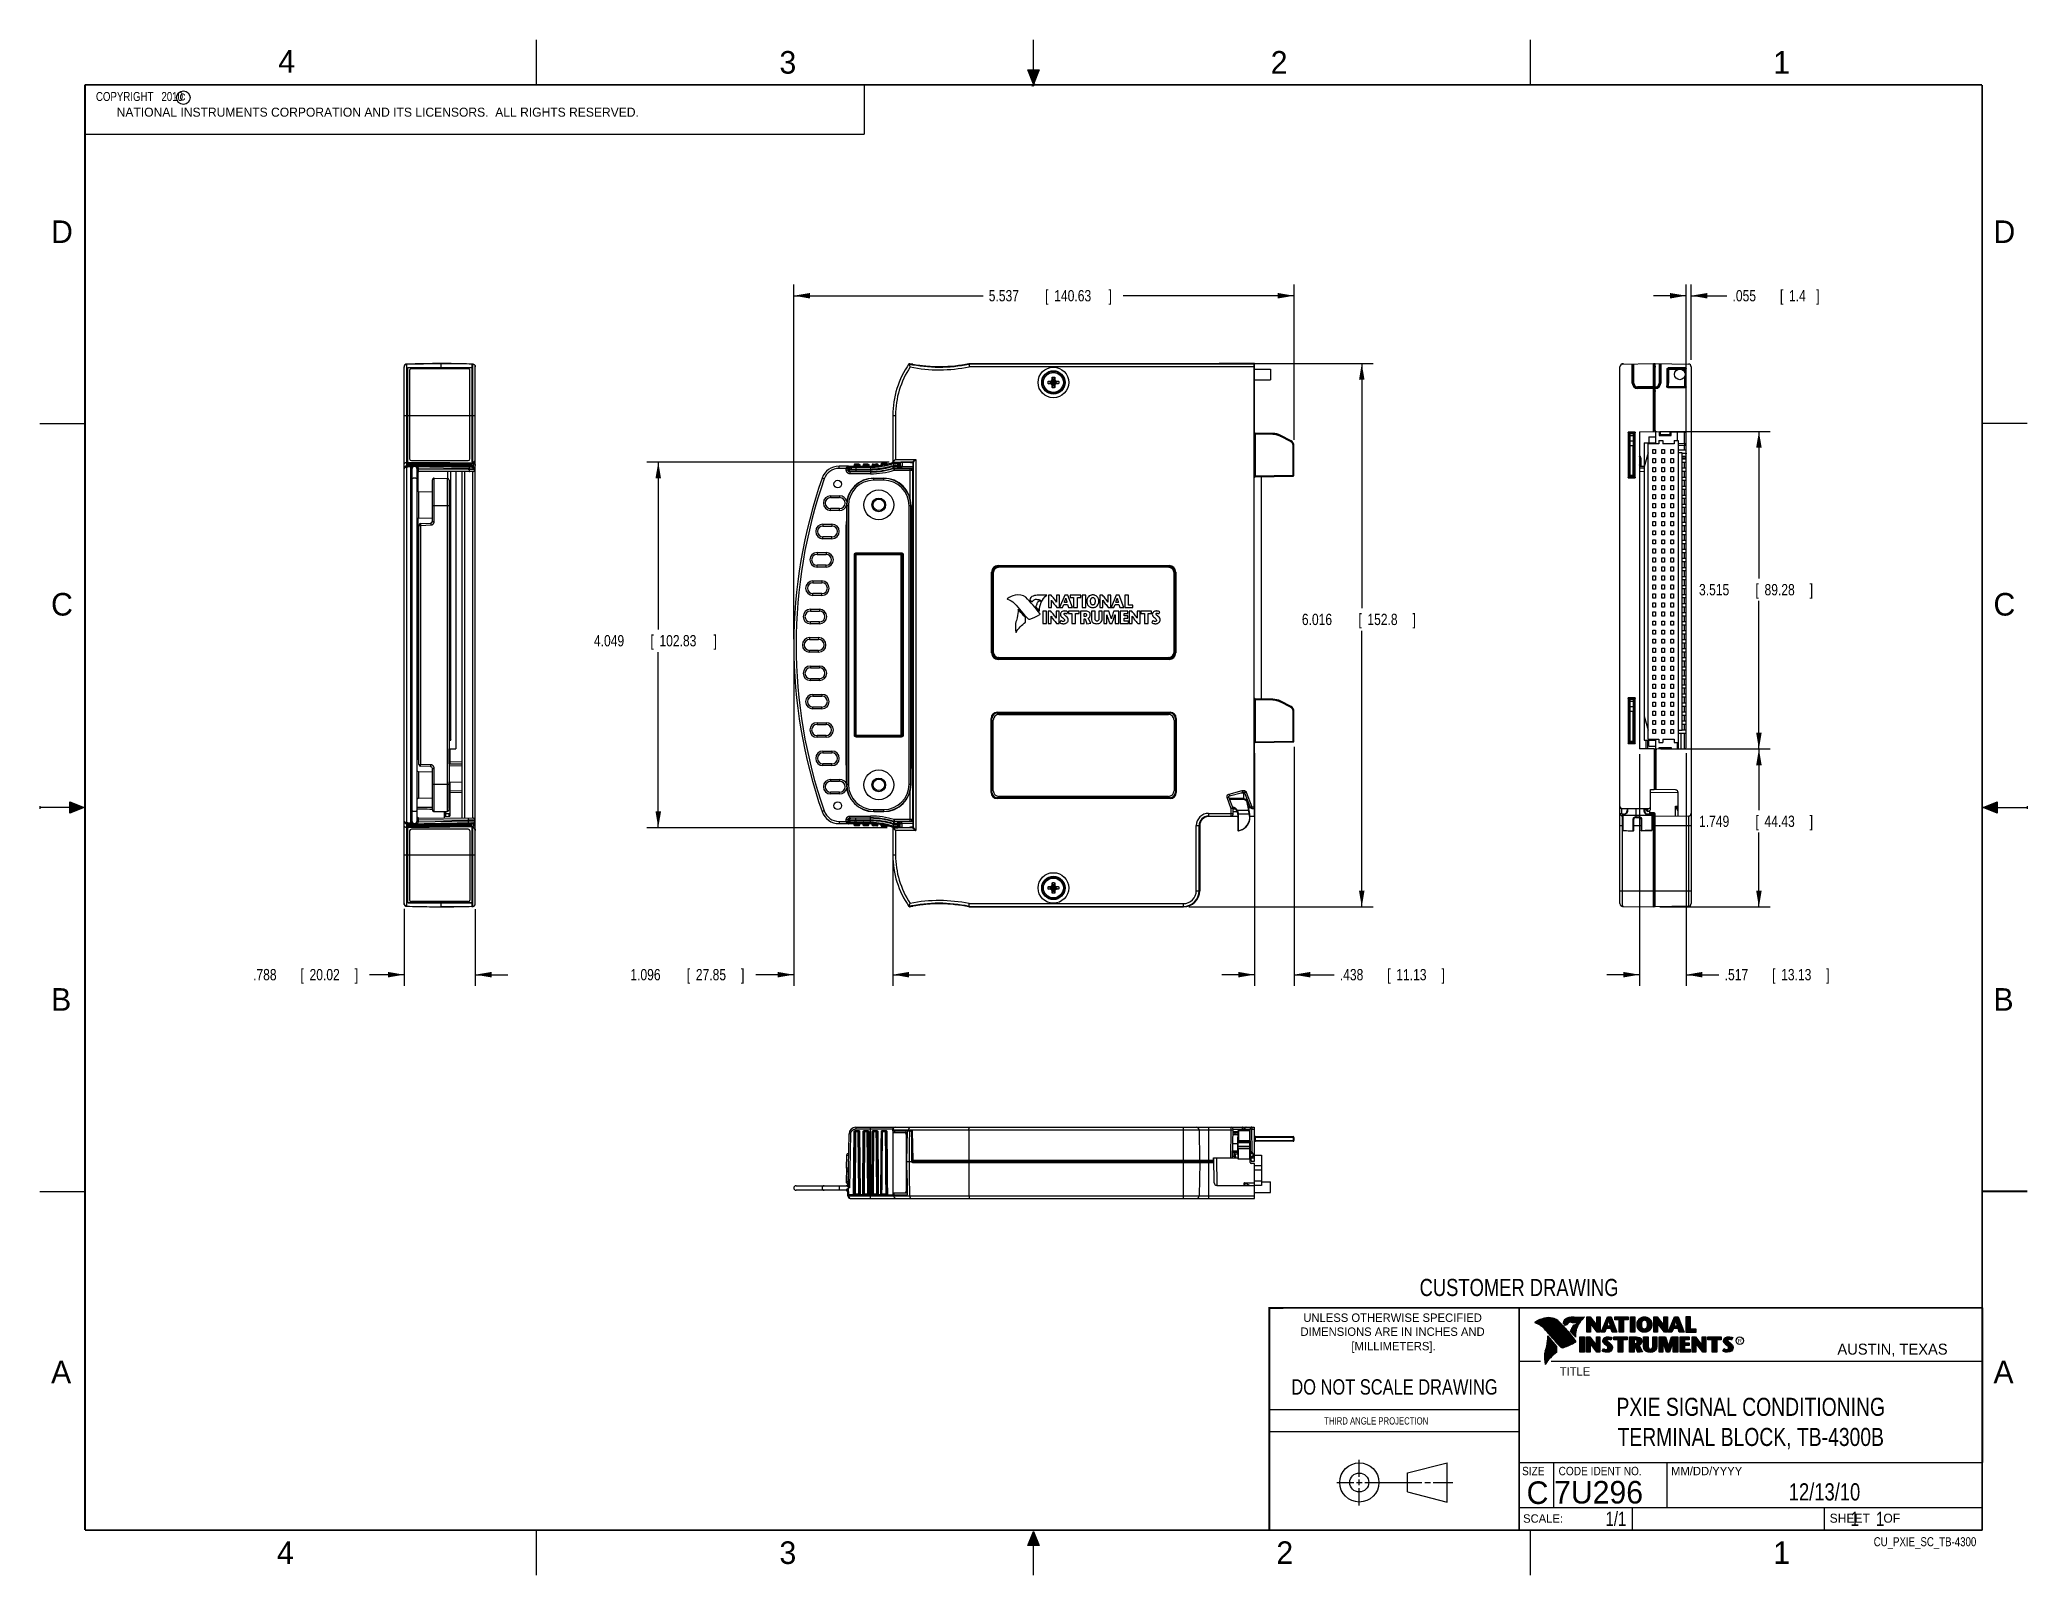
# Model space of a CAD drawing. Header units: inches. Extents: x 0 to 22, y 0 to 17.
import ezdxf
from ezdxf.enums import TextEntityAlignment as Align

# ---------------------------------------------------------------- set-up
doc = ezdxf.new("R2010")
doc.units = ezdxf.units.IN
doc.header["$LTSCALE"] = 1.21
doc.header["$MEASUREMENT"] = 0
doc.layers.get('0').update_dxf_attribs({"linetype": 'CONTINUOUS'})
doc.layers.add('DIMENSIONS', color=7, linetype='CONTINUOUS')
doc.styles.get("Standard").update_dxf_attribs({"font": 'txt', "width": 0.8})
doc.dimstyles.new('DIMSTYLE_1', dxfattribs={"dimtxt": 0.125, "dimasz": 0.18, "dimexe": 0.18, "dimexo": 0.0625, "dimgap": 0.09, "dimtad": 0, "dimtih": 1, "dimtoh": 1, "dimdec": 3, "dimzin": 4, "dimdsep": 46, "dimtxsty": 'STANDARD', "dimblk": '_FILLED', "dimblk1": '_FILLED', "dimblk2": '_FILLED', "dimcen": 0.09, "dimadec": 0, "dimazin": 0, "dimtp": 0.01, "dimtm": 0.01, "dimtfac": 1, "dimtdec": 3, "dimtofl": 0, "dimtmove": 0, "dimatfit": 3, "dimldrblk": '_FILLED', "dimfxl": 1, "dimtolj": 1, "dimtzin": 4, "dimarcsym": 0})

msp = doc.modelspace()

# ---------------------------------------------------------------- texts
at = {"color": 2, "linetype": 'CONTINUOUS'}
for s, height, p in [('4', 0.25, (2.64, 16.6369)), ('3', 0.25, (8.1875, 16.625)), ('2', 0.25, (13.625, 16.625)), ('1', 0.25, (19.1875, 16.625)), ('c', 0.1, (1.5463, 16.328)), ('NATIONAL INSTRUMENTS CORPORATION AND ITS LICENSORS.  ALL RIGHTS RESERVED.', 0.1, (0.851, 16.1482)), ('D', 0.25, (0.125, 14.75)), ('D', 0.25, (21.625, 14.75)), ('C', 0.25, (0.125, 10.625)), ('C', 0.25, (21.625, 10.625)), ('B', 0.25, (0.125, 6.25)), ('B', 0.25, (21.625, 6.25)), ('R', 0.0418, (18.7972, 2.5749)), ('AUSTIN, TEXAS', 0.121576, (19.898, 2.4426)), ('A', 0.25, (0.125, 2.125)), ('TITLE', 0.093, (16.8235, 2.21)), ('A', 0.25, (21.625, 2.125)), ('MM/DD/YYYY', 0.093, (18.0565, 1.1072)), ('SCALE:', 0.093, (16.4187, 0.5815)), ('SHEET    OF', 0.1, (19.8121, 0.5815)), ('4', 0.25, (2.625, 0.125)), ('3', 0.25, (8.1875, 0.125)), ('2', 0.25, (13.6875, 0.125)), ('1', 0.25, (19.1875, 0.125))]:
    msp.add_text(s, height=height, dxfattribs=at).set_placement(p)
at = {"color": 7, "linetype": 'CONTINUOUS', "width": 0.8}
for s, height, p in [('CUSTOMER DRAWING', 0.19, (16.3742, 3.0911)), ('DO NOT SCALE DRAWING', 0.17, (14.9953, 1.9998))]:
    msp.add_text(s, height=height, dxfattribs=at).set_placement(p, align=Align.CENTER)
at = {"color": 2, "linetype": 'CONTINUOUS'}
for s, p in [('UNLESS OTHERWISE SPECIFIED', (14.9742, 2.8049)), ('DIMENSIONS ARE IN INCHES AND', (14.9742, 2.6501)), ('[MILLIMETERS].', (14.9844, 2.4899))]:
    msp.add_text(s, height=0.093, dxfattribs=at).set_placement(p, align=Align.CENTER)
for s, height, width, p in [('THIRD ANGLE PROJECTION', 0.08, 0.8, (14.2178, 1.6686)), ('SIZE', 0.093, 0.9, (16.407, 1.1072)), ('CODE IDENT NO.', 0.093, 0.9, (16.8114, 1.1072))]:
    msp.add_text(s, height=height, dxfattribs=dict(at, width=width)).set_placement(p)
at = {"color": 7, "linetype": 'CONTINUOUS'}
msp.add_text('C', height=0.25, dxfattribs=at).set_placement((16.5785, 0.7893), align=Align.CENTER)
msp.add_text('7U296', height=0.25, dxfattribs=at).set_placement((16.7614, 0.7941))
at = {"color": 7, "linetype": 'CONTINUOUS', "width": 0.8}
msp.add_text('1/1', height=0.15625, dxfattribs=at).set_placement((17.5623, 0.5469), align=Align.RIGHT)
at = {"color": 2, "linetype": 'CONTINUOUS', "width": 0.8}
msp.add_text('CU_PXIE_SC_TB-4300', height=0.1, dxfattribs=at).set_placement((21.4352, 0.3213), align=Align.RIGHT)
at = {"color": 2, "linetype": 'CONTINUOUS', "insert": (0.5624, 16.4219), "char_height": 0.1, "width": 1.44, "attachment_point": 1}
msp.add_mtext('  COPYRIGHT   2010', dxfattribs=at)
at = {"color": 7, "linetype": 'CONTINUOUS'}
for s, insert, char_height, width, attachment_point in [('PXIE SIGNAL CONDITIONING \\PTERMINAL BLOCK, TB-4300B', (18.9387, 1.9646), 0.2, 4, 2), ('12/13/10 ', (19.755, 1.0181), 0.19, 1.368, 2), ('     1    1', (19.8125, 0.7031), 0.15625, 1.375, 1)]:
    msp.add_mtext(s, dxfattribs=dict(at, insert=insert, char_height=char_height, width=width, attachment_point=attachment_point))

# ---------------------------------------------------------------- blocks, each defined once
blk = doc.blocks.new('_FILLED')
at = {"color": 0, "linetype": 'BYBLOCK'}
blk.add_solid([(0, 0), (-1, 0.17), (-1, -0.17)], dxfattribs=at)
blk = doc.blocks.new('*D0')
at = {"layer": 'DIMENSIONS', "color": 2, "linetype": 'CONTINUOUS'}
for p, q in [((4.033, 7.377), (4.033, 6.524)), ((4.821, 7.376), (4.821, 6.524)), ((4.033, 6.649), (3.648, 6.649)), ((4.821, 6.649), (5.181, 6.649))]:
    blk.add_line(p, q, dxfattribs=at)
at = {"layer": 'DIMENSIONS', "color": 2, "linetype": 'CONTINUOUS', "xscale": 0.18, "yscale": 0.18, "zscale": 0.18}
blk.add_blockref('_FILLED', (4.033, 6.649), dxfattribs=at)
at = {"layer": 'DIMENSIONS', "color": 2, "linetype": 'CONTINUOUS', "xscale": 0.18, "yscale": 0.18, "zscale": 0.18, "rotation": 180}
blk.add_blockref('_FILLED', (4.821, 6.649), dxfattribs=at)
at = {"layer": 'DIMENSIONS', "color": 2, "linetype": 'CONTINUOUS', "width": 0.8}
for s, p in [('.788', (2.361, 6.587)), ('[', (2.886, 6.587)), ('20.02', (2.986, 6.587)), (']', (3.486, 6.587))]:
    blk.add_text(s, height=0.125, dxfattribs=at).set_placement(p)
blk = doc.blocks.new('*D1')
at = {"layer": 'DIMENSIONS', "color": 2, "linetype": 'CONTINUOUS'}
for p, q in [((9.402, 12.324), (6.721, 12.324)), ((6.846, 12.324), (6.846, 10.471)), ((6.846, 8.276), (6.846, 10.221)), ((9.38, 8.276), (6.721, 8.276))]:
    blk.add_line(p, q, dxfattribs=at)
at = {"layer": 'DIMENSIONS', "color": 2, "linetype": 'CONTINUOUS', "xscale": 0.18, "yscale": 0.18, "zscale": 0.18}
for p, rotation in [((6.846, 12.324), 90), ((6.846, 8.276), 270)]:
    blk.add_blockref('_FILLED', p, dxfattribs=dict(at, rotation=rotation))
at = {"layer": 'DIMENSIONS', "color": 2, "linetype": 'CONTINUOUS', "width": 0.8}
for s, p in [('4.049', (6.134, 10.284)), ('[', (6.759, 10.284)), ('102.83', (6.859, 10.284)), (']', (7.459, 10.284))]:
    blk.add_text(s, height=0.125, dxfattribs=at).set_placement(p)
blk = doc.blocks.new('*D2')
at = {"layer": 'DIMENSIONS', "color": 2, "linetype": 'CONTINUOUS'}
for p, q in [((8.346, 10.238), (8.346, 6.524)), ((9.442, 8.213), (9.442, 6.524)), ((8.346, 6.649), (7.925, 6.649)), ((9.442, 6.649), (9.802, 6.649))]:
    blk.add_line(p, q, dxfattribs=at)
at = {"layer": 'DIMENSIONS', "color": 2, "linetype": 'CONTINUOUS', "xscale": 0.18, "yscale": 0.18, "zscale": 0.18}
blk.add_blockref('_FILLED', (8.346, 6.649), dxfattribs=at)
at = {"layer": 'DIMENSIONS', "color": 2, "linetype": 'CONTINUOUS', "xscale": 0.18, "yscale": 0.18, "zscale": 0.18, "rotation": 180}
blk.add_blockref('_FILLED', (9.442, 6.649), dxfattribs=at)
at = {"layer": 'DIMENSIONS', "color": 2, "linetype": 'CONTINUOUS', "width": 0.8}
for s, p in [('1.096', (6.537, 6.587)), ('[', (7.162, 6.587)), ('27.85', (7.262, 6.587)), (']', (7.762, 6.587))]:
    blk.add_text(s, height=0.125, dxfattribs=at).set_placement(p)
blk = doc.blocks.new('*D3')
at = {"layer": 'DIMENSIONS', "color": 2, "linetype": 'CONTINUOUS'}
for p, q in [((13.445, 9.102), (13.445, 6.524)), ((13.883, 9.173), (13.883, 6.524)), ((13.445, 6.649), (13.085, 6.649)), ((13.883, 6.649), (14.328, 6.649))]:
    blk.add_line(p, q, dxfattribs=at)
at = {"layer": 'DIMENSIONS', "color": 2, "linetype": 'CONTINUOUS', "xscale": 0.18, "yscale": 0.18, "zscale": 0.18}
blk.add_blockref('_FILLED', (13.445, 6.649), dxfattribs=at)
at = {"layer": 'DIMENSIONS', "color": 2, "linetype": 'CONTINUOUS', "xscale": 0.18, "yscale": 0.18, "zscale": 0.18, "rotation": 180}
blk.add_blockref('_FILLED', (13.883, 6.649), dxfattribs=at)
at = {"layer": 'DIMENSIONS', "color": 2, "linetype": 'CONTINUOUS', "width": 0.8}
for s, p in [('.438', (14.39, 6.587)), ('[', (14.915, 6.587)), ('11.13', (15.015, 6.587)), (']', (15.515, 6.587))]:
    blk.add_text(s, height=0.125, dxfattribs=at).set_placement(p)
blk = doc.blocks.new('*D4')
at = {"layer": 'DIMENSIONS', "color": 2, "linetype": 'CONTINUOUS'}
for p, q in [((13.117, 13.415), (14.758, 13.415)), ((14.633, 13.415), (14.633, 10.707)), ((14.633, 7.399), (14.633, 10.457)), ((12.72, 7.399), (14.758, 7.399))]:
    blk.add_line(p, q, dxfattribs=at)
at = {"layer": 'DIMENSIONS', "color": 2, "linetype": 'CONTINUOUS', "xscale": 0.18, "yscale": 0.18, "zscale": 0.18}
for p, rotation in [((14.633, 13.415), 90), ((14.633, 7.399), 270)]:
    blk.add_blockref('_FILLED', p, dxfattribs=dict(at, rotation=rotation))
at = {"layer": 'DIMENSIONS', "color": 2, "linetype": 'CONTINUOUS', "width": 0.8}
for s, p in [('6.016', (13.97, 10.52)), ('[', (14.595, 10.52)), ('152.8', (14.695, 10.52)), (']', (15.195, 10.52))]:
    blk.add_text(s, height=0.125, dxfattribs=at).set_placement(p)
blk = doc.blocks.new('*D5')
at = {"layer": 'DIMENSIONS', "color": 2, "linetype": 'CONTINUOUS'}
for p, q in [((17.707, 9.089), (17.707, 6.524)), ((18.224, 9.102), (18.224, 6.524)), ((17.707, 6.649), (17.347, 6.649)), ((18.224, 6.649), (18.587, 6.649))]:
    blk.add_line(p, q, dxfattribs=at)
at = {"layer": 'DIMENSIONS', "color": 2, "linetype": 'CONTINUOUS', "xscale": 0.18, "yscale": 0.18, "zscale": 0.18}
blk.add_blockref('_FILLED', (17.707, 6.649), dxfattribs=at)
at = {"layer": 'DIMENSIONS', "color": 2, "linetype": 'CONTINUOUS', "xscale": 0.18, "yscale": 0.18, "zscale": 0.18, "rotation": 180}
blk.add_blockref('_FILLED', (18.224, 6.649), dxfattribs=at)
at = {"layer": 'DIMENSIONS', "color": 2, "linetype": 'CONTINUOUS', "width": 0.8}
for s, p in [('.517', (18.65, 6.587)), ('[', (19.175, 6.587)), ('13.13', (19.275, 6.587)), (']', (19.775, 6.587))]:
    blk.add_text(s, height=0.125, dxfattribs=at).set_placement(p)
blk = doc.blocks.new('*D6')
at = {"layer": 'DIMENSIONS', "color": 2, "linetype": 'CONTINUOUS'}
for p, q in [((18.224, 14.166), (17.864, 14.166)), ((18.224, 12.644), (18.224, 14.291)), ((18.279, 13.456), (18.279, 14.291)), ((18.279, 14.166), (18.674, 14.166))]:
    blk.add_line(p, q, dxfattribs=at)
at = {"layer": 'DIMENSIONS', "color": 2, "linetype": 'CONTINUOUS', "xscale": 0.18, "yscale": 0.18, "zscale": 0.18}
blk.add_blockref('_FILLED', (18.224, 14.166), dxfattribs=at)
at = {"layer": 'DIMENSIONS', "color": 2, "linetype": 'CONTINUOUS', "xscale": 0.18, "yscale": 0.18, "zscale": 0.18, "rotation": 180}
blk.add_blockref('_FILLED', (18.279, 14.166), dxfattribs=at)
at = {"layer": 'DIMENSIONS', "color": 2, "linetype": 'CONTINUOUS', "width": 0.8}
for s, p in [('.055', (18.737, 14.104)), ('[', (19.262, 14.104)), ('1.4', (19.362, 14.104)), (']', (19.662, 14.104))]:
    blk.add_text(s, height=0.125, dxfattribs=at).set_placement(p)
blk = doc.blocks.new('*D7')
at = {"layer": 'DIMENSIONS', "color": 2, "linetype": 'CONTINUOUS'}
for p, q in [((17.943, 9.148), (19.154, 9.148)), ((19.029, 9.148), (19.029, 8.472)), ((19.029, 7.399), (19.029, 8.222)), ((17.933, 7.399), (19.154, 7.399))]:
    blk.add_line(p, q, dxfattribs=at)
at = {"layer": 'DIMENSIONS', "color": 2, "linetype": 'CONTINUOUS', "xscale": 0.18, "yscale": 0.18, "zscale": 0.18}
for p, rotation in [((19.029, 9.148), 90), ((19.029, 7.399), 270)]:
    blk.add_blockref('_FILLED', p, dxfattribs=dict(at, rotation=rotation))
at = {"layer": 'DIMENSIONS', "color": 2, "linetype": 'CONTINUOUS', "width": 0.8}
for s, p in [('1.749', (18.366, 8.285)), ('[', (18.991, 8.285)), ('44.43', (19.091, 8.285)), (']', (19.591, 8.285))]:
    blk.add_text(s, height=0.125, dxfattribs=at).set_placement(p)
blk = doc.blocks.new('*D8')
at = {"layer": 'DIMENSIONS', "color": 2, "linetype": 'CONTINUOUS'}
for p, q in [((17.933, 12.663), (19.154, 12.663)), ((19.029, 12.663), (19.029, 11.037)), ((19.029, 9.148), (19.029, 10.787)), ((17.943, 9.148), (19.154, 9.148))]:
    blk.add_line(p, q, dxfattribs=at)
at = {"layer": 'DIMENSIONS', "color": 2, "linetype": 'CONTINUOUS', "xscale": 0.18, "yscale": 0.18, "zscale": 0.18}
for p, rotation in [((19.029, 12.663), 90), ((19.029, 9.148), 270)]:
    blk.add_blockref('_FILLED', p, dxfattribs=dict(at, rotation=rotation))
at = {"layer": 'DIMENSIONS', "color": 2, "linetype": 'CONTINUOUS', "width": 0.8}
for s, p in [('3.515', (18.366, 10.849)), ('[', (18.991, 10.849)), ('89.28', (19.091, 10.849)), (']', (19.591, 10.849))]:
    blk.add_text(s, height=0.125, dxfattribs=at).set_placement(p)
blk = doc.blocks.new('*D9')
at = {"layer": 'DIMENSIONS', "color": 2, "linetype": 'CONTINUOUS'}
for p, q in [((8.346, 10.363), (8.346, 14.291)), ((8.346, 14.166), (10.441, 14.166)), ((13.883, 14.166), (11.991, 14.166)), ((13.883, 12.57), (13.883, 14.291))]:
    blk.add_line(p, q, dxfattribs=at)
at = {"layer": 'DIMENSIONS', "color": 2, "linetype": 'CONTINUOUS', "xscale": 0.18, "yscale": 0.18, "zscale": 0.18, "rotation": 180}
blk.add_blockref('_FILLED', (8.346, 14.166), dxfattribs=at)
at = {"layer": 'DIMENSIONS', "color": 2, "linetype": 'CONTINUOUS', "xscale": 0.18, "yscale": 0.18, "zscale": 0.18}
blk.add_blockref('_FILLED', (13.883, 14.166), dxfattribs=at)
at = {"layer": 'DIMENSIONS', "color": 2, "linetype": 'CONTINUOUS', "width": 0.8}
for s, p in [('5.537', (10.504, 14.104)), ('[', (11.129, 14.104)), ('140.63', (11.229, 14.104)), (']', (11.829, 14.104))]:
    blk.add_text(s, height=0.125, dxfattribs=at).set_placement(p)

# ---------------------------------------------------------------- dimensions: what is measured, and where the dimension line sits
at = {"layer": 'DIMENSIONS', "color": 2, "linetype": 'CONTINUOUS'}
for base, p1, p2, angle, picture, middle in [((8.3461, 14.1662), (13.8828, 12.5702), (8.3461, 10.3627), 180, '*D9', (11.2162, 14.1662)), ((18.2237, 14.1662), (18.2787, 13.456), (18.2237, 12.6441), 180, '*D6', (19.2492, 14.1662)), ((14.6328, 7.3994), (13.1171, 13.4151), (12.7203, 7.3994), 270, '*D4', (14.6328, 10.5822)), ((19.0287, 12.6632), (17.9432, 9.1484), (17.9332, 12.6632), 90, '*D8', (19.0287, 10.9119)), ((6.8461, 12.3245), (9.3799, 8.2759), (9.4023, 12.3245), 90, '*D1', (6.8461, 10.3461)), ((17.7067, 6.6492), (18.2237, 9.1017), (17.7067, 9.0886), 180, '*D5', (19.2624, 6.6492)), ((19.0287, 9.1484), (17.9332, 7.3992), (17.9432, 9.1484), 90, '*D7', (19.0287, 8.3471))]:
    dim = msp.add_linear_dim(base=base, p1=p1, p2=p2, angle=angle, dimstyle='DIMSTYLE_1', dxfattribs=at)
    dim.commit()
    dim.dimension.update_dxf_attribs({"geometry": picture, "text_midpoint": middle, "dimtype": 160})
for base, p1, p2, picture, middle in [((9.4424, 6.6492), (8.3461, 10.2377), (9.4424, 8.2134), '*D2', (7.1997, 6.6492)), ((13.8828, 6.6492), (13.4448, 9.1017), (13.8828, 9.1732), '*D3', (15.003, 6.6492)), ((4.8209, 6.6492), (4.0329, 7.3774), (4.8209, 7.3755), '*D0', (2.9734, 6.6492))]:
    dim = msp.add_linear_dim(base=base, p1=p1, p2=p2, dimstyle='DIMSTYLE_1', dxfattribs=at)
    dim.commit()
    dim.dimension.update_dxf_attribs({"geometry": picture, "text_midpoint": middle, "dimtype": 160})

# ---------------------------------------------------------------- hatches: boundary and pattern name
at = {"linetype": 'CONTINUOUS'}
for points in [[(11, 16.51), (10.9375, 16.6663), (11.0625, 16.6663)], [(0.3337, 8.5625), (0.49, 8.5), (0.3337, 8.4375)], [(21.6663, 8.5625), (21.6663, 8.4375), (21.51, 8.5)], [(10.9375, 0.3287), (11, 0.485), (11.0625, 0.3287)]]:
    msp.add_hatch(color=2, dxfattribs=at).paths.add_polyline_path(points)

# ---------------------------------------------------------------- linework, layer by layer
at = {"color": 2, "linetype": 'CONTINUOUS'}
for p, q in [((5.5, 16.5), (5.5, 17)), ((11, 16.485), (11, 17)), ((16.5, 16.5), (16.5, 17)), ((11, 16.51), (10.9375, 16.6663)), ((10.9375, 16.6663), (11.0625, 16.6663)), ((11.015, 16.515), (10.985, 16.485)), ((10.985, 16.485), (11, 16.515)), ((11.0625, 16.6663), (11, 16.51)), ((11, 16.485), (11.015, 16.515)), ((0.4999, 16.5), (9.1249, 16.5)), ((0.4999, 16.5), (0.4999, 15.9531)), ((9.1249, 16.5), (9.1249, 15.9531)), ((0.4999, 15.9531), (9.1249, 15.9531)), ((0, 12.75), (0.5, 12.75)), ((22, 12.75), (21.5, 12.75)), ((0, 8.515), (0, 8.485)), ((0.49, 8.5), (0, 8.5)), ((0.3337, 8.4375), (0.3337, 8.5625)), ((0.3337, 8.5625), (0.49, 8.5)), ((0.49, 8.5), (0.3337, 8.4375)), ((21.51, 8.5), (21.6663, 8.5625)), ((21.51, 8.5), (22, 8.5)), ((21.6663, 8.4375), (21.51, 8.5)), ((21.6663, 8.5625), (21.6663, 8.4375)), ((22, 8.515), (22, 8.485)), ((0, 4.25), (0.5, 4.25)), ((16.3737, 2.9596), (21.5037, 2.9596)), ((16.3737, 2.9596), (16.3737, 1.2496)), ((16.375, 2.96), (21.5, 2.96)), ((21.5037, 2.9596), (21.5037, 1.2496)), ((16.5578, 2.796), (16.5578, 2.7989)), ((16.5646, 2.7936), (16.5646, 2.8033)), ((16.5714, 2.7909), (16.5714, 2.8075)), ((16.5782, 2.788), (16.5782, 2.8116)), ((16.5851, 2.7849), (16.5851, 2.8154)), ((16.5919, 2.7815), (16.5919, 2.819)), ((16.5987, 2.7778), (16.5987, 2.8221)), ((16.6055, 2.7738), (16.6055, 2.8249)), ((16.6124, 2.7696), (16.6124, 2.8276)), ((16.6192, 2.765), (16.6192, 2.8301)), ((16.626, 2.7601), (16.626, 2.8325)), ((16.6329, 2.7549), (16.6329, 2.8347)), ((16.6397, 2.7492), (16.6397, 2.8367)), ((16.6465, 2.7431), (16.6465, 2.8386)), ((16.6533, 2.7366), (16.6533, 2.8403)), ((16.6602, 2.7295), (16.6602, 2.8419)), ((16.667, 2.7221), (16.667, 2.8435)), ((16.6738, 2.7146), (16.6738, 2.8449)), ((16.6806, 2.707), (16.6806, 2.8459)), ((16.6875, 2.6995), (16.6875, 2.8467)), ((16.7939, 2.533), (16.6919, 2.6489)), ((16.6943, 2.6918), (16.6943, 2.8472)), ((16.7011, 2.6841), (16.7011, 2.8474)), ((16.708, 2.6764), (16.708, 2.8474)), ((16.7148, 2.6685), (16.7148, 2.847)), ((16.7216, 2.6607), (16.7216, 2.8465)), ((16.7284, 2.6527), (16.7284, 2.8456)), ((16.7353, 2.6447), (16.7353, 2.8445)), ((16.7421, 2.6366), (16.7421, 2.8431)), ((16.7489, 2.6285), (16.7489, 2.8417)), ((16.7557, 2.6204), (16.7557, 2.84)), ((16.7626, 2.6125), (16.7626, 2.8378)), ((16.7694, 2.6046), (16.7694, 2.8352)), ((16.7762, 2.5968), (16.7762, 2.8321)), ((16.7831, 2.5891), (16.7831, 2.8284)), ((16.7899, 2.5815), (16.7899, 2.8242)), ((16.7967, 2.5739), (16.7967, 2.8193)), ((16.8035, 2.5665), (16.8035, 2.8136)), ((16.8104, 2.5591), (16.8104, 2.807)), ((16.8172, 2.5519), (16.8172, 2.7996)), ((16.824, 2.5447), (16.824, 2.7924)), ((16.8308, 2.5375), (16.8308, 2.7853)), ((16.8377, 2.5314), (16.8377, 2.7781)), ((16.8445, 2.5262), (16.8445, 2.7709)), ((16.8513, 2.523), (16.8513, 2.7637)), ((16.8581, 2.5224), (16.8581, 2.7565)), ((16.8864, 2.7664), (16.8632, 2.7937)), ((16.865, 2.5241), (16.865, 2.7493)), ((16.8877, 2.7723), (16.8682, 2.7952)), ((16.8718, 2.791), (16.8718, 2.8085)), ((16.8718, 2.527), (16.8718, 2.7421)), ((16.8786, 2.783), (16.8786, 2.8206)), ((16.8786, 2.5298), (16.8786, 2.7348)), ((16.8855, 2.7749), (16.8855, 2.8281)), ((16.8855, 2.5327), (16.8855, 2.727)), ((16.8923, 2.7747), (16.8923, 2.8335)), ((16.8923, 2.5356), (16.8923, 2.7187)), ((16.8991, 2.7788), (16.8991, 2.8375)), ((16.8991, 2.5385), (16.8991, 2.7104)), ((16.9059, 2.7837), (16.9059, 2.8408)), ((16.9059, 2.5415), (16.9059, 2.7022)), ((16.9128, 2.7896), (16.9128, 2.8436)), ((16.9128, 2.5446), (16.9128, 2.6939)), ((16.9196, 2.7966), (16.9196, 2.8459)), ((16.9196, 2.5477), (16.9196, 2.6856)), ((16.9264, 2.8018), (16.9264, 2.8477)), ((16.9264, 2.5508), (16.9264, 2.6774)), ((16.9332, 2.8053), (16.9332, 2.849)), ((16.9332, 2.554), (16.9332, 2.6691)), ((16.9401, 2.8077), (16.9401, 2.8499)), ((16.9401, 2.5573), (16.9401, 2.6608)), ((16.9616, 2.6797), (16.9434, 2.7005)), ((16.9469, 2.8082), (16.9469, 2.8509)), ((16.9469, 2.5606), (16.9469, 2.6526)), ((16.9653, 2.6828), (16.9492, 2.7013)), ((16.9537, 2.8069), (16.9537, 2.8518)), ((16.9537, 2.696), (16.9537, 2.7109)), ((16.9537, 2.5639), (16.9537, 2.6443)), ((16.9606, 2.8048), (16.9606, 2.8525)), ((16.9606, 2.6882), (16.9606, 2.7266)), ((16.9674, 2.8034), (16.9674, 2.8531)), ((16.9674, 2.6802), (16.9674, 2.7444)), ((16.9742, 2.8027), (16.9742, 2.8536)), ((16.9742, 2.672), (16.9742, 2.7568)), ((16.981, 2.8023), (16.981, 2.854)), ((16.981, 2.664), (16.981, 2.7634)), ((16.9838, 2.8589), (17.0997, 2.8607)), ((16.9839, 2.8541), (17.087, 2.8557)), ((16.9879, 2.802), (16.9879, 2.8542)), ((16.9879, 2.6563), (16.9879, 2.7665)), ((16.999, 2.637), (16.9946, 2.6418)), ((16.9947, 2.8019), (16.9947, 2.8543)), ((16.9947, 2.6748), (16.9947, 2.7683)), ((17.0015, 2.8005), (17.0015, 2.8544)), ((17.0015, 2.7195), (17.0015, 2.7694)), ((17.0083, 2.7963), (17.0083, 2.8545)), ((17.0083, 2.7388), (17.0083, 2.7698)), ((17.0152, 2.755), (17.0152, 2.8546)), ((17.022, 2.7691), (17.022, 2.8547)), ((17.0288, 2.7817), (17.0288, 2.8548)), ((17.0357, 2.7931), (17.0357, 2.8549)), ((17.0425, 2.8035), (17.0425, 2.855)), ((17.0493, 2.8131), (17.0493, 2.8551)), ((17.0561, 2.822), (17.0561, 2.8552)), ((17.063, 2.8303), (17.063, 2.8553)), ((17.0698, 2.8381), (17.0698, 2.8554)), ((17.0766, 2.8454), (17.0766, 2.8555)), ((17.1243, 2.8592), (17.1609, 2.8592)), ((17.1243, 2.6915), (17.1243, 2.8592)), ((17.1637, 2.6915), (17.1243, 2.6915)), ((17.1291, 2.8543), (17.1585, 2.8543)), ((17.1291, 2.6963), (17.1291, 2.8543)), ((17.1589, 2.6963), (17.1291, 2.6963)), ((17.1381, 2.6963), (17.1381, 2.8543)), ((17.1447, 2.6963), (17.1447, 2.8543)), ((17.1514, 2.6963), (17.1514, 2.8543)), ((17.1589, 2.8042), (17.1581, 2.8543)), ((17.1585, 2.8543), (17.2383, 2.7492)), ((17.2418, 2.6963), (17.1589, 2.8042)), ((17.1589, 2.8042), (17.1589, 2.6963)), ((17.1609, 2.8592), (17.2334, 2.7636)), ((17.2395, 2.6915), (17.1637, 2.7899)), ((17.1637, 2.7899), (17.1637, 2.6915)), ((17.1648, 2.7965), (17.1648, 2.8461)), ((17.1714, 2.7879), (17.1714, 2.8373)), ((17.1781, 2.7792), (17.1781, 2.8285)), ((17.1848, 2.7705), (17.1848, 2.8197)), ((17.1915, 2.7618), (17.1915, 2.8109)), ((17.1981, 2.7531), (17.1981, 2.8021)), ((17.2048, 2.7445), (17.2048, 2.7933)), ((17.2115, 2.7358), (17.2115, 2.7845)), ((17.2182, 2.7271), (17.2182, 2.7757)), ((17.2248, 2.7184), (17.2248, 2.7669)), ((17.2315, 2.7098), (17.2315, 2.7581)), ((17.2334, 2.8592), (17.2732, 2.8592)), ((17.2334, 2.7636), (17.2334, 2.8592)), ((17.2382, 2.7011), (17.2383, 2.7492)), ((17.2383, 2.8543), (17.2684, 2.8543)), ((17.2383, 2.7492), (17.2383, 2.8543)), ((17.2732, 2.6915), (17.2395, 2.6915)), ((17.2684, 2.6963), (17.2418, 2.6963)), ((17.2449, 2.6963), (17.2449, 2.8543)), ((17.2515, 2.6963), (17.2515, 2.8543)), ((17.2582, 2.6963), (17.2582, 2.8543)), ((17.2649, 2.6963), (17.2649, 2.8543)), ((17.2684, 2.8543), (17.2684, 2.6963)), ((17.2732, 2.8592), (17.2732, 2.6915)), ((17.2831, 2.6915), (17.3516, 2.8591)), ((17.3228, 2.6915), (17.2831, 2.6915)), ((17.2903, 2.6964), (17.3548, 2.8542)), ((17.3195, 2.6964), (17.2903, 2.6964)), ((17.2983, 2.6964), (17.2983, 2.7158)), ((17.3049, 2.6964), (17.3049, 2.7322)), ((17.3116, 2.6964), (17.3116, 2.7485)), ((17.3183, 2.6964), (17.3183, 2.7648)), ((17.3356, 2.7364), (17.3195, 2.6964)), ((17.3388, 2.7316), (17.3228, 2.6915)), ((17.325, 2.7101), (17.325, 2.7812)), ((17.3316, 2.7267), (17.3316, 2.7975)), ((17.394, 2.7364), (17.3356, 2.7364)), ((17.3383, 2.7364), (17.3383, 2.8138)), ((17.3905, 2.7316), (17.3388, 2.7316)), ((17.3409, 2.7533), (17.3624, 2.8228)), ((17.389, 2.7533), (17.3409, 2.7533)), ((17.345, 2.7666), (17.345, 2.8302)), ((17.345, 2.7364), (17.345, 2.7533)), ((17.3475, 2.7581), (17.3659, 2.8179)), ((17.3827, 2.7581), (17.3475, 2.7581)), ((17.3516, 2.8591), (17.3938, 2.8591)), ((17.3517, 2.7882), (17.3517, 2.8465)), ((17.3517, 2.7364), (17.3517, 2.7533)), ((17.3548, 2.8542), (17.3905, 2.8542)), ((17.3583, 2.8098), (17.3583, 2.8542)), ((17.3583, 2.7364), (17.3583, 2.7533)), ((17.3624, 2.8228), (17.3701, 2.8228)), ((17.365, 2.8228), (17.365, 2.8542)), ((17.365, 2.7364), (17.365, 2.7533)), ((17.3659, 2.8179), (17.3664, 2.8179)), ((17.3664, 2.8179), (17.3827, 2.7581)), ((17.3701, 2.8228), (17.389, 2.7533)), ((17.3717, 2.817), (17.3717, 2.8542)), ((17.3717, 2.7364), (17.3717, 2.7533)), ((17.3784, 2.7925), (17.3784, 2.8542)), ((17.3784, 2.7364), (17.3784, 2.7533)), ((17.385, 2.7679), (17.385, 2.8542)), ((17.385, 2.7364), (17.385, 2.7533)), ((17.3905, 2.8542), (17.4504, 2.6964)), ((17.4039, 2.6915), (17.3905, 2.7316)), ((17.3917, 2.7364), (17.3917, 2.851)), ((17.3938, 2.8591), (17.4574, 2.6915)), ((17.4074, 2.6964), (17.394, 2.7364)), ((17.3984, 2.7232), (17.3984, 2.8334)), ((17.4574, 2.6915), (17.4039, 2.6915)), ((17.4051, 2.7034), (17.4051, 2.8158)), ((17.4504, 2.6964), (17.4074, 2.6964)), ((17.4118, 2.6964), (17.4118, 2.7982)), ((17.4184, 2.6964), (17.4184, 2.7806)), ((17.4251, 2.6964), (17.4251, 2.763)), ((17.4318, 2.6964), (17.4318, 2.7455)), ((17.4327, 2.8591), (17.5802, 2.8591)), ((17.4327, 2.8278), (17.4327, 2.8591)), ((17.481, 2.8278), (17.4327, 2.8278)), ((17.4375, 2.8542), (17.5753, 2.8542)), ((17.4375, 2.8327), (17.4375, 2.8542)), ((17.4859, 2.8327), (17.4375, 2.8327)), ((17.4385, 2.6964), (17.4385, 2.7279)), ((17.4451, 2.8327), (17.4451, 2.8542)), ((17.4451, 2.6964), (17.4451, 2.7103)), ((17.4518, 2.8327), (17.4518, 2.8542)), ((17.4585, 2.8327), (17.4585, 2.8542)), ((17.4652, 2.8327), (17.4652, 2.8542)), ((17.4718, 2.8327), (17.4718, 2.8542)), ((17.4785, 2.8327), (17.4785, 2.8542)), ((17.481, 2.6915), (17.481, 2.8278)), ((17.5318, 2.6915), (17.481, 2.6915)), ((17.4859, 2.8327), (17.4852, 2.8542)), ((17.4859, 2.6964), (17.4859, 2.8327)), ((17.5269, 2.6964), (17.4859, 2.6964)), ((17.4919, 2.6964), (17.4919, 2.8542)), ((17.4985, 2.6964), (17.4985, 2.8542)), ((17.5052, 2.6964), (17.5052, 2.8542)), ((17.5119, 2.6964), (17.5119, 2.8542)), ((17.5186, 2.6964), (17.5186, 2.8542)), ((17.5269, 2.8327), (17.5252, 2.8542)), ((17.5753, 2.8327), (17.5269, 2.8327)), ((17.5269, 2.8327), (17.5269, 2.6964)), ((17.5802, 2.8278), (17.5318, 2.8278)), ((17.5318, 2.8278), (17.5318, 2.6915)), ((17.5319, 2.8327), (17.5319, 2.8542)), ((17.5386, 2.8327), (17.5386, 2.8542)), ((17.5453, 2.8327), (17.5453, 2.8542)), ((17.5519, 2.8327), (17.5519, 2.8542)), ((17.5586, 2.8327), (17.5586, 2.8542)), ((17.5653, 2.8327), (17.5653, 2.8542)), ((17.572, 2.8327), (17.572, 2.8542)), ((17.5753, 2.8542), (17.5753, 2.8327)), ((17.5802, 2.8591), (17.5802, 2.8278)), ((17.6059, 2.8591), (17.6565, 2.8591)), ((17.6059, 2.6915), (17.6059, 2.8591)), ((17.6565, 2.6915), (17.6059, 2.6915)), ((17.6108, 2.8542), (17.6516, 2.8542)), ((17.6108, 2.6964), (17.6108, 2.8542)), ((17.6516, 2.6964), (17.6108, 2.6964)), ((17.6187, 2.6964), (17.6187, 2.8542)), ((17.6254, 2.6964), (17.6254, 2.8542)), ((17.632, 2.6964), (17.632, 2.8542)), ((17.6387, 2.6964), (17.6387, 2.8542)), ((17.6454, 2.6964), (17.6454, 2.8542)), ((17.6516, 2.8542), (17.6516, 2.6964)), ((17.6565, 2.8591), (17.6565, 2.6915)), ((17.6849, 2.7803), (17.6851, 2.7836)), ((17.6849, 2.7769), (17.6849, 2.7803)), ((17.6849, 2.7735), (17.6849, 2.7769)), ((17.6851, 2.7701), (17.6849, 2.7735)), ((17.6851, 2.7836), (17.6853, 2.7869)), ((17.6854, 2.7668), (17.6851, 2.7701)), ((17.6853, 2.7869), (17.6857, 2.7901)), ((17.6859, 2.7634), (17.6854, 2.7668)), ((17.6857, 2.7901), (17.6862, 2.7933)), ((17.6864, 2.76), (17.6859, 2.7634)), ((17.6862, 2.7933), (17.6868, 2.7964)), ((17.687, 2.7567), (17.6864, 2.76)), ((17.6868, 2.7964), (17.6876, 2.7995)), ((17.6878, 2.7535), (17.687, 2.7567)), ((17.6876, 2.7995), (17.6884, 2.8024)), ((17.6886, 2.7503), (17.6878, 2.7535)), ((17.6884, 2.8024), (17.6893, 2.8053)), ((17.6895, 2.7471), (17.6886, 2.7503)), ((17.6893, 2.8053), (17.6904, 2.8081)), ((17.6905, 2.7441), (17.6895, 2.7471)), ((17.6904, 2.8081), (17.6915, 2.8108)), ((17.6905, 2.7441), (17.6904, 2.8081)), ((17.6917, 2.7411), (17.6905, 2.7441)), ((17.6915, 2.8108), (17.6928, 2.8135)), ((17.6929, 2.7383), (17.6917, 2.7411)), ((17.6928, 2.8135), (17.6942, 2.8161)), ((17.6942, 2.7355), (17.6929, 2.7383)), ((17.6942, 2.8161), (17.6957, 2.8186)), ((17.6956, 2.7327), (17.6942, 2.7355)), ((17.6971, 2.7301), (17.6956, 2.7327)), ((17.6957, 2.8186), (17.6973, 2.8211)), ((17.6971, 2.7301), (17.6973, 2.8211)), ((17.6987, 2.7275), (17.6971, 2.7301)), ((17.6973, 2.8211), (17.699, 2.8236)), ((17.7003, 2.725), (17.6987, 2.7275)), ((17.699, 2.8236), (17.7008, 2.826)), ((17.7021, 2.7226), (17.7003, 2.725)), ((17.7008, 2.826), (17.7028, 2.8284)), ((17.704, 2.7203), (17.7021, 2.7226)), ((17.7028, 2.8284), (17.7048, 2.8307)), ((17.704, 2.7203), (17.7048, 2.8307)), ((17.706, 2.7181), (17.704, 2.7203)), ((17.7048, 2.8307), (17.707, 2.833)), ((17.708, 2.7159), (17.706, 2.7181)), ((17.707, 2.833), (17.7092, 2.8351)), ((17.7102, 2.7138), (17.708, 2.7159)), ((17.7092, 2.8351), (17.7114, 2.8372)), ((17.7102, 2.7138), (17.7114, 2.8372)), ((17.7124, 2.7119), (17.7102, 2.7138)), ((17.7114, 2.8372), (17.7138, 2.8392)), ((17.7147, 2.71), (17.7124, 2.7119)), ((17.7138, 2.8392), (17.7162, 2.841)), ((17.717, 2.7082), (17.7147, 2.71)), ((17.7162, 2.841), (17.7186, 2.8427)), ((17.717, 2.7082), (17.7186, 2.8427)), ((17.7195, 2.7066), (17.717, 2.7082)), ((17.7186, 2.8427), (17.721, 2.8444)), ((17.722, 2.705), (17.7195, 2.7066)), ((17.721, 2.8444), (17.7235, 2.8459)), ((17.7246, 2.7036), (17.722, 2.705)), ((17.7235, 2.8459), (17.7261, 2.8472)), ((17.7246, 2.7036), (17.7235, 2.8459)), ((17.7273, 2.7022), (17.7246, 2.7036)), ((17.7261, 2.8472), (17.7287, 2.8485)), ((17.7267, 2.7789), (17.7268, 2.7812)), ((17.7267, 2.7766), (17.7267, 2.7789)), ((17.7267, 2.7743), (17.7267, 2.7766)), ((17.7268, 2.772), (17.7267, 2.7743)), ((17.7268, 2.7812), (17.7269, 2.7835)), ((17.7269, 2.7696), (17.7268, 2.772)), ((17.7269, 2.7835), (17.727, 2.7857)), ((17.727, 2.7673), (17.7269, 2.7696)), ((17.727, 2.7857), (17.7272, 2.7879)), ((17.7272, 2.765), (17.727, 2.7673)), ((17.7272, 2.7879), (17.7274, 2.79)), ((17.7274, 2.7628), (17.7272, 2.765)), ((17.7301, 2.701), (17.7273, 2.7022)), ((17.7274, 2.79), (17.7276, 2.7921)), ((17.7277, 2.7606), (17.7274, 2.7628)), ((17.7276, 2.7921), (17.7279, 2.7941)), ((17.728, 2.7584), (17.7277, 2.7606)), ((17.7279, 2.7941), (17.7282, 2.7961)), ((17.7283, 2.7563), (17.728, 2.7584)), ((17.7282, 2.7961), (17.7286, 2.798)), ((17.7287, 2.7543), (17.7283, 2.7563)), ((17.7286, 2.798), (17.729, 2.7998)), ((17.7287, 2.8485), (17.7314, 2.8497)), ((17.7291, 2.7523), (17.7287, 2.7543)), ((17.729, 2.7998), (17.7294, 2.8016)), ((17.7295, 2.7503), (17.7291, 2.7523)), ((17.7294, 2.8016), (17.7299, 2.8034)), ((17.73, 2.7485), (17.7295, 2.7503)), ((17.7299, 2.8034), (17.7304, 2.8051)), ((17.7306, 2.7466), (17.73, 2.7485)), ((17.7301, 2.701), (17.7305, 2.7469)), ((17.733, 2.6999), (17.7301, 2.701)), ((17.7304, 2.8051), (17.7309, 2.8068)), ((17.7311, 2.7449), (17.7306, 2.7466)), ((17.7309, 2.8068), (17.7316, 2.8085)), ((17.731, 2.807), (17.7314, 2.8497)), ((17.7318, 2.7431), (17.7311, 2.7449)), ((17.7314, 2.8497), (17.7342, 2.8508)), ((17.7316, 2.8085), (17.7322, 2.8101)), ((17.7324, 2.7414), (17.7318, 2.7431)), ((17.7322, 2.8101), (17.7329, 2.8117)), ((17.7331, 2.7398), (17.7324, 2.7414)), ((17.7329, 2.8117), (17.7337, 2.8133)), ((17.736, 2.6989), (17.733, 2.6999)), ((17.7339, 2.7382), (17.7331, 2.7398)), ((17.7337, 2.8133), (17.7345, 2.8149)), ((17.7347, 2.7366), (17.7339, 2.7382)), ((17.7342, 2.8508), (17.737, 2.8517)), ((17.7345, 2.8149), (17.7354, 2.8164)), ((17.7355, 2.7351), (17.7347, 2.7366)), ((17.7354, 2.8164), (17.7364, 2.8178)), ((17.7365, 2.7337), (17.7355, 2.7351)), ((17.7391, 2.698), (17.736, 2.6989)), ((17.7364, 2.8178), (17.7374, 2.8192)), ((17.7374, 2.7323), (17.7365, 2.7337)), ((17.737, 2.8517), (17.7399, 2.8526)), ((17.7374, 2.8193), (17.737, 2.8517)), ((17.7374, 2.8192), (17.7384, 2.8206)), ((17.7385, 2.7309), (17.7374, 2.7323)), ((17.7384, 2.8206), (17.7395, 2.8218)), ((17.7388, 2.698), (17.7384, 2.7309)), ((17.7396, 2.7296), (17.7385, 2.7309)), ((17.7423, 2.6972), (17.7391, 2.698)), ((17.7395, 2.8218), (17.7407, 2.823)), ((17.7408, 2.7283), (17.7396, 2.7296)), ((17.7399, 2.8526), (17.7429, 2.8534)), ((17.7407, 2.823), (17.742, 2.8241)), ((17.742, 2.7272), (17.7408, 2.7283)), ((17.742, 2.8241), (17.7432, 2.8252)), ((17.7433, 2.7261), (17.742, 2.7272)), ((17.7456, 2.6966), (17.7423, 2.6972)), ((17.7429, 2.8534), (17.7459, 2.8541)), ((17.7432, 2.8252), (17.7446, 2.8261)), ((17.7446, 2.725), (17.7433, 2.7261)), ((17.7446, 2.8261), (17.746, 2.827)), ((17.746, 2.7241), (17.7446, 2.725)), ((17.7455, 2.8267), (17.7455, 2.854)), ((17.7455, 2.6966), (17.7455, 2.7244)), ((17.7489, 2.696), (17.7456, 2.6966)), ((17.7459, 2.8541), (17.749, 2.8546)), ((17.746, 2.827), (17.7474, 2.8278)), ((17.7475, 2.7232), (17.746, 2.7241)), ((17.7474, 2.8278), (17.7488, 2.8285)), ((17.749, 2.7224), (17.7475, 2.7232)), ((17.7488, 2.8285), (17.7503, 2.8291)), ((17.7523, 2.6956), (17.7489, 2.696)), ((17.749, 2.8546), (17.7522, 2.8551)), ((17.7506, 2.7217), (17.749, 2.7224)), ((17.7503, 2.8291), (17.7519, 2.8297)), ((17.7522, 2.7212), (17.7506, 2.7217)), ((17.7519, 2.8297), (17.7535, 2.8301)), ((17.7522, 2.8551), (17.7553, 2.8554)), ((17.7522, 2.8298), (17.7522, 2.8551)), ((17.7538, 2.7207), (17.7522, 2.7212)), ((17.7522, 2.6956), (17.7522, 2.7212)), ((17.7557, 2.6953), (17.7523, 2.6956)), ((17.7535, 2.8301), (17.7551, 2.8305)), ((17.7555, 2.7203), (17.7538, 2.7207)), ((17.7551, 2.8305), (17.7567, 2.8308)), ((17.7553, 2.8554), (17.7585, 2.8556)), ((17.7572, 2.72), (17.7555, 2.7203)), ((17.7591, 2.6952), (17.7557, 2.6953)), ((17.7567, 2.8308), (17.7584, 2.8311)), ((17.7589, 2.7198), (17.7572, 2.72)), ((17.7584, 2.8311), (17.7601, 2.8312)), ((17.7585, 2.8556), (17.7616, 2.8557)), ((17.7589, 2.8311), (17.7589, 2.8556)), ((17.7606, 2.7197), (17.7589, 2.7198)), ((17.7589, 2.6952), (17.7589, 2.7198)), ((17.7625, 2.6951), (17.7591, 2.6952)), ((17.7601, 2.8312), (17.7618, 2.8312)), ((17.7624, 2.7198), (17.7606, 2.7197)), ((17.7616, 2.8557), (17.7648, 2.8556)), ((17.7618, 2.8312), (17.7636, 2.8311)), ((17.7641, 2.7199), (17.7624, 2.7198)), ((17.7659, 2.6952), (17.7625, 2.6951)), ((17.7636, 2.8311), (17.7653, 2.831)), ((17.7658, 2.7201), (17.7641, 2.7199)), ((17.7648, 2.8556), (17.768, 2.8555)), ((17.7653, 2.831), (17.767, 2.8307)), ((17.7655, 2.6952), (17.7659, 2.7201)), ((17.7675, 2.7204), (17.7658, 2.7201)), ((17.7692, 2.6953), (17.7659, 2.6952)), ((17.767, 2.8307), (17.7686, 2.8304)), ((17.7692, 2.7208), (17.7675, 2.7204)), ((17.7676, 2.8306), (17.768, 2.8555)), ((17.768, 2.8555), (17.7711, 2.8552)), ((17.7686, 2.8304), (17.7703, 2.83)), ((17.7709, 2.7213), (17.7692, 2.7208)), ((17.7724, 2.6956), (17.7692, 2.6953)), ((17.7703, 2.83), (17.7719, 2.8295)), ((17.7725, 2.7218), (17.7709, 2.7213)), ((17.7711, 2.8552), (17.7742, 2.8548)), ((17.7719, 2.8295), (17.7734, 2.8289)), ((17.7722, 2.6956), (17.7725, 2.7218)), ((17.7756, 2.6961), (17.7724, 2.6956)), ((17.7741, 2.7224), (17.7725, 2.7218)), ((17.7734, 2.8289), (17.775, 2.8283)), ((17.7739, 2.8287), (17.7742, 2.8548)), ((17.7756, 2.7231), (17.7741, 2.7224)), ((17.7742, 2.8548), (17.7773, 2.8542)), ((17.775, 2.8283), (17.7764, 2.8276)), ((17.7771, 2.7238), (17.7756, 2.7231)), ((17.7788, 2.6966), (17.7756, 2.6961)), ((17.7764, 2.8276), (17.7778, 2.8268)), ((17.7785, 2.7246), (17.7771, 2.7238)), ((17.7773, 2.8542), (17.7804, 2.8536)), ((17.7778, 2.8268), (17.7792, 2.826)), ((17.7798, 2.7255), (17.7785, 2.7246)), ((17.7819, 2.6972), (17.7788, 2.6966)), ((17.7789, 2.6966), (17.7792, 2.7251)), ((17.7792, 2.826), (17.7805, 2.8251)), ((17.7811, 2.7265), (17.7798, 2.7255)), ((17.7801, 2.8254), (17.7804, 2.8536)), ((17.7804, 2.8536), (17.7834, 2.8528)), ((17.7805, 2.8251), (17.7817, 2.8242)), ((17.7824, 2.7276), (17.7811, 2.7265)), ((17.7817, 2.8242), (17.7829, 2.8232)), ((17.785, 2.698), (17.7819, 2.6972)), ((17.7835, 2.7287), (17.7824, 2.7276)), ((17.7829, 2.8232), (17.784, 2.8221)), ((17.7834, 2.8528), (17.7864, 2.8519)), ((17.7846, 2.7299), (17.7835, 2.7287)), ((17.784, 2.8221), (17.785, 2.821)), ((17.7857, 2.7312), (17.7846, 2.7299)), ((17.785, 2.821), (17.786, 2.8198)), ((17.788, 2.6989), (17.785, 2.698)), ((17.7867, 2.7326), (17.7857, 2.7312)), ((17.786, 2.8198), (17.7869, 2.8186)), ((17.7864, 2.8519), (17.7893, 2.8509)), ((17.7867, 2.8189), (17.7864, 2.8519)), ((17.7876, 2.734), (17.7867, 2.7326)), ((17.7869, 2.8186), (17.7878, 2.8173)), ((17.7884, 2.7354), (17.7876, 2.734)), ((17.788, 2.6989), (17.7876, 2.734)), ((17.7878, 2.8173), (17.7886, 2.816)), ((17.791, 2.7), (17.788, 2.6989)), ((17.7892, 2.7369), (17.7884, 2.7354)), ((17.7886, 2.816), (17.7894, 2.8146)), ((17.79, 2.7385), (17.7892, 2.7369)), ((17.7893, 2.8509), (17.7922, 2.8498)), ((17.7894, 2.8146), (17.7901, 2.8132)), ((17.7907, 2.7401), (17.79, 2.7385)), ((17.7901, 2.8132), (17.7908, 2.8116)), ((17.7914, 2.7417), (17.7907, 2.7401)), ((17.7908, 2.8116), (17.7914, 2.8101)), ((17.7939, 2.7012), (17.791, 2.7)), ((17.7914, 2.8101), (17.7921, 2.8084)), ((17.792, 2.7434), (17.7914, 2.7417)), ((17.7926, 2.7451), (17.792, 2.7434)), ((17.7921, 2.8084), (17.7927, 2.8067)), ((17.7922, 2.8498), (17.795, 2.8486)), ((17.7927, 2.8065), (17.7922, 2.8498)), ((17.7932, 2.7469), (17.7926, 2.7451)), ((17.7927, 2.8067), (17.7932, 2.8048)), ((17.7932, 2.8048), (17.7938, 2.8029)), ((17.7938, 2.7487), (17.7932, 2.7469)), ((17.7939, 2.7012), (17.7934, 2.7475)), ((17.7938, 2.8029), (17.7943, 2.801)), ((17.7943, 2.7506), (17.7938, 2.7487)), ((17.7968, 2.7025), (17.7939, 2.7012)), ((17.7943, 2.801), (17.7948, 2.799)), ((17.7947, 2.7525), (17.7943, 2.7506)), ((17.7952, 2.7545), (17.7947, 2.7525)), ((17.7948, 2.799), (17.7952, 2.7969)), ((17.795, 2.8486), (17.7977, 2.8472)), ((17.7952, 2.7969), (17.7956, 2.7947)), ((17.7956, 2.7565), (17.7952, 2.7545)), ((17.7956, 2.7947), (17.7959, 2.7925)), ((17.7959, 2.7586), (17.7956, 2.7565)), ((17.7959, 2.7925), (17.7962, 2.7903)), ((17.7962, 2.7608), (17.7959, 2.7586)), ((17.7962, 2.7903), (17.7964, 2.7881)), ((17.7965, 2.7629), (17.7962, 2.7608)), ((17.7964, 2.7881), (17.7966, 2.7858)), ((17.7967, 2.7652), (17.7965, 2.7629)), ((17.7966, 2.7858), (17.7968, 2.7835)), ((17.7968, 2.7674), (17.7967, 2.7652)), ((17.7968, 2.7835), (17.7969, 2.7812)), ((17.7969, 2.7697), (17.7968, 2.7674)), ((17.7995, 2.7039), (17.7968, 2.7025)), ((17.7969, 2.7812), (17.797, 2.7789)), ((17.797, 2.7719), (17.7969, 2.7697)), ((17.797, 2.7789), (17.797, 2.7765)), ((17.797, 2.7765), (17.797, 2.7742)), ((17.797, 2.7742), (17.797, 2.7719)), ((17.7977, 2.8472), (17.8004, 2.8458)), ((17.7995, 2.7039), (17.8004, 2.8458)), ((17.8023, 2.7054), (17.7995, 2.7039)), ((17.8004, 2.8458), (17.8031, 2.8443)), ((17.8049, 2.707), (17.8023, 2.7054)), ((17.8031, 2.8443), (17.8056, 2.8426)), ((17.8074, 2.7088), (17.8049, 2.707)), ((17.8056, 2.8426), (17.8081, 2.8409)), ((17.8074, 2.7088), (17.8081, 2.8409)), ((17.8098, 2.7106), (17.8074, 2.7088)), ((17.8081, 2.8409), (17.8105, 2.839)), ((17.8121, 2.7125), (17.8098, 2.7106)), ((17.8105, 2.839), (17.8128, 2.8371)), ((17.8143, 2.7145), (17.8121, 2.7125)), ((17.8128, 2.8371), (17.815, 2.8351)), ((17.8143, 2.7145), (17.8128, 2.8371)), ((17.8164, 2.7166), (17.8143, 2.7145)), ((17.815, 2.8351), (17.8171, 2.833)), ((17.8184, 2.7188), (17.8164, 2.7166)), ((17.8171, 2.833), (17.8192, 2.8308)), ((17.8203, 2.721), (17.8184, 2.7188)), ((17.8192, 2.8308), (17.8211, 2.8285)), ((17.8203, 2.721), (17.8211, 2.8285)), ((17.8221, 2.7234), (17.8203, 2.721)), ((17.8211, 2.8285), (17.823, 2.8262)), ((17.8239, 2.7258), (17.8221, 2.7234)), ((17.823, 2.8262), (17.8247, 2.8238)), ((17.8255, 2.7283), (17.8239, 2.7258)), ((17.8247, 2.8238), (17.8264, 2.8214)), ((17.8271, 2.7309), (17.8255, 2.7283)), ((17.8264, 2.8214), (17.8279, 2.8189)), ((17.8271, 2.7309), (17.8279, 2.8189)), ((17.8286, 2.7335), (17.8271, 2.7309)), ((17.8279, 2.8189), (17.8294, 2.8163)), ((17.83, 2.7362), (17.8286, 2.7335)), ((17.8294, 2.8163), (17.8307, 2.8137)), ((17.8313, 2.7389), (17.83, 2.7362)), ((17.8307, 2.8137), (17.8319, 2.811)), ((17.8325, 2.7417), (17.8313, 2.7389)), ((17.8319, 2.811), (17.8331, 2.8082)), ((17.8336, 2.7446), (17.8325, 2.7417)), ((17.8331, 2.8082), (17.8341, 2.8053)), ((17.8347, 2.7475), (17.8336, 2.7446)), ((17.8341, 2.8053), (17.835, 2.8024)), ((17.8347, 2.7475), (17.8341, 2.8053)), ((17.8356, 2.7505), (17.8347, 2.7475)), ((17.835, 2.8024), (17.8359, 2.7993)), ((17.8364, 2.7535), (17.8356, 2.7505)), ((17.8359, 2.7993), (17.8366, 2.7961)), ((17.837, 2.7566), (17.8364, 2.7535)), ((17.8366, 2.7961), (17.8373, 2.7929)), ((17.8376, 2.7598), (17.837, 2.7566)), ((17.8373, 2.7929), (17.8378, 2.7896)), ((17.8381, 2.763), (17.8376, 2.7598)), ((17.8378, 2.7896), (17.8382, 2.7863)), ((17.8385, 2.7663), (17.8381, 2.763)), ((17.8382, 2.7863), (17.8386, 2.783)), ((17.8387, 2.7696), (17.8385, 2.7663)), ((17.8386, 2.783), (17.8388, 2.7796)), ((17.8388, 2.7729), (17.8387, 2.7696)), ((17.8388, 2.7796), (17.8389, 2.7762)), ((17.8389, 2.7762), (17.8388, 2.7729)), ((17.8673, 2.8592), (17.9039, 2.8592)), ((17.8673, 2.6915), (17.8673, 2.8592)), ((17.9067, 2.6915), (17.8673, 2.6915)), ((17.8721, 2.8543), (17.9015, 2.8543)), ((17.8721, 2.6963), (17.8721, 2.8543)), ((17.9019, 2.6963), (17.8721, 2.6963)), ((17.879, 2.6963), (17.879, 2.8543)), ((17.8874, 2.6963), (17.8874, 2.8543)), ((17.8941, 2.6963), (17.8941, 2.8543)), ((17.8991, 2.8543), (17.9019, 2.8042)), ((17.9015, 2.8543), (17.9813, 2.7492)), ((17.9848, 2.6963), (17.9019, 2.8042)), ((17.9019, 2.8042), (17.9019, 2.6963)), ((17.9039, 2.8592), (17.9764, 2.7636)), ((17.9057, 2.7992), (17.9057, 2.8487)), ((17.9824, 2.6915), (17.9067, 2.7899)), ((17.9067, 2.7899), (17.9067, 2.6915)), ((17.9124, 2.7905), (17.9124, 2.8399)), ((17.9191, 2.7818), (17.9191, 2.8311)), ((17.9258, 2.7731), (17.9258, 2.8223)), ((17.9324, 2.7645), (17.9324, 2.8135)), ((17.9391, 2.7558), (17.9391, 2.8047)), ((17.9458, 2.7471), (17.9458, 2.7959)), ((17.9525, 2.7384), (17.9525, 2.7871)), ((17.9591, 2.7297), (17.9591, 2.7783)), ((17.9658, 2.7211), (17.9658, 2.7695)), ((17.9725, 2.7124), (17.9725, 2.7607)), ((17.9764, 2.8592), (18.0162, 2.8592)), ((17.9764, 2.7636), (17.9764, 2.8592)), ((17.9792, 2.7037), (17.9813, 2.7492)), ((17.9813, 2.8543), (18.0114, 2.8543)), ((17.9813, 2.7492), (17.9813, 2.8543)), ((18.0162, 2.6915), (17.9824, 2.6915)), ((18.0114, 2.6963), (17.9848, 2.6963)), ((17.9858, 2.695), (17.9858, 2.8543)), ((17.9925, 2.6963), (17.9925, 2.8543)), ((17.9992, 2.6963), (17.9992, 2.8543)), ((18.0059, 2.6963), (18.0059, 2.8543)), ((18.0114, 2.8543), (18.0114, 2.6963)), ((18.0162, 2.8592), (18.0162, 2.6915)), ((18.0262, 2.6915), (18.0946, 2.8591)), ((18.0658, 2.6915), (18.0262, 2.6915)), ((18.0334, 2.6964), (18.0979, 2.8542)), ((18.0625, 2.6964), (18.0334, 2.6964)), ((18.0392, 2.6964), (18.0392, 2.7107)), ((18.0459, 2.6964), (18.0459, 2.727)), ((18.0526, 2.6964), (18.0526, 2.7434)), ((18.0593, 2.6964), (18.0593, 2.7597)), ((18.0786, 2.7364), (18.0625, 2.6964)), ((18.0819, 2.7316), (18.0658, 2.6915)), ((18.0659, 2.7048), (18.0659, 2.776)), ((18.0726, 2.7214), (18.0726, 2.7924)), ((18.137, 2.7364), (18.0786, 2.7364)), ((18.0793, 2.7364), (18.0793, 2.8087)), ((18.1335, 2.7316), (18.0819, 2.7316)), ((18.084, 2.7533), (18.1054, 2.8228)), ((18.1321, 2.7533), (18.084, 2.7533)), ((18.086, 2.7364), (18.086, 2.825)), ((18.0905, 2.7581), (18.109, 2.8179)), ((18.1258, 2.7581), (18.0905, 2.7581)), ((18.0926, 2.7814), (18.0926, 2.8414)), ((18.0926, 2.7364), (18.0926, 2.7533)), ((18.0946, 2.8591), (18.1369, 2.8591)), ((18.0979, 2.8542), (18.1336, 2.8542)), ((18.0993, 2.803), (18.0993, 2.8542)), ((18.0993, 2.7364), (18.0993, 2.7533)), ((18.1054, 2.8228), (18.1132, 2.8228)), ((18.106, 2.8228), (18.106, 2.8542)), ((18.106, 2.7364), (18.106, 2.7533)), ((18.109, 2.8179), (18.1095, 2.8179)), ((18.1095, 2.8179), (18.1258, 2.7581)), ((18.1127, 2.8228), (18.1127, 2.8542)), ((18.1127, 2.7364), (18.1127, 2.7533)), ((18.1132, 2.8228), (18.1321, 2.7533)), ((18.1193, 2.8002), (18.1193, 2.8542)), ((18.1193, 2.7364), (18.1193, 2.7533)), ((18.126, 2.7756), (18.126, 2.8542)), ((18.126, 2.7364), (18.126, 2.7533)), ((18.1327, 2.7364), (18.1327, 2.8542)), ((18.147, 2.6915), (18.1335, 2.7316)), ((18.1336, 2.8542), (18.1935, 2.6964)), ((18.1369, 2.8591), (18.2005, 2.6915)), ((18.1505, 2.6964), (18.137, 2.7364)), ((18.1394, 2.7295), (18.1394, 2.8389)), ((18.146, 2.7096), (18.146, 2.8213)), ((18.2005, 2.6915), (18.147, 2.6915)), ((18.1935, 2.6964), (18.1505, 2.6964)), ((18.1527, 2.6964), (18.1527, 2.8038)), ((18.1594, 2.6964), (18.1594, 2.7862)), ((18.1661, 2.6964), (18.1661, 2.7686)), ((18.1727, 2.6964), (18.1727, 2.751)), ((18.1794, 2.6964), (18.1794, 2.7334)), ((18.1861, 2.6964), (18.1861, 2.7158)), ((18.272, 2.8591), (18.2214, 2.8591)), ((18.2214, 2.8591), (18.2214, 2.6915)), ((18.2214, 2.6915), (18.3332, 2.6915)), ((18.2671, 2.8542), (18.2262, 2.8542)), ((18.2262, 2.8542), (18.2262, 2.6964)), ((18.2262, 2.6964), (18.3284, 2.6964)), ((18.2328, 2.6964), (18.2328, 2.8542)), ((18.2395, 2.6964), (18.2395, 2.8542)), ((18.2462, 2.6964), (18.2462, 2.8542)), ((18.2529, 2.6964), (18.2529, 2.8542)), ((18.2595, 2.6964), (18.2595, 2.8542)), ((18.2662, 2.6964), (18.2662, 2.7179)), ((18.2671, 2.7179), (18.2671, 2.8542)), ((18.3284, 2.7179), (18.2671, 2.7179)), ((18.272, 2.7227), (18.272, 2.8591)), ((18.3332, 2.7227), (18.272, 2.7227)), ((18.2729, 2.6964), (18.2729, 2.7179)), ((18.2796, 2.6964), (18.2796, 2.7179)), ((18.2862, 2.6964), (18.2862, 2.7179)), ((18.2929, 2.6964), (18.2929, 2.7179)), ((18.2996, 2.6964), (18.2996, 2.7179)), ((18.3063, 2.6964), (18.3063, 2.7179)), ((18.3129, 2.6964), (18.3129, 2.7179)), ((18.3196, 2.6964), (18.3196, 2.7179)), ((18.3284, 2.6964), (18.3284, 2.7179)), ((18.3332, 2.6915), (18.3332, 2.7227)), ((18.6766, 2.6393), (18.695, 2.6413)), ((18.695, 2.6413), (18.7074, 2.6405)), ((16.667, 2.3482), (16.667, 2.477)), ((16.6738, 2.3584), (16.6738, 2.4982)), ((16.6806, 2.368), (16.6806, 2.52)), ((16.6875, 2.377), (16.6875, 2.5502)), ((16.6943, 2.3857), (16.6943, 2.603)), ((16.789, 2.5312), (16.6964, 2.6365)), ((16.7011, 2.3939), (16.7011, 2.6311)), ((16.708, 2.4018), (16.708, 2.6233)), ((16.7148, 2.4093), (16.7148, 2.6156)), ((16.7216, 2.4165), (16.7216, 2.6078)), ((16.7284, 2.4233), (16.7284, 2.6001)), ((16.7353, 2.4299), (16.7353, 2.5923)), ((16.7421, 2.4363), (16.7421, 2.5846)), ((16.7489, 2.4424), (16.7489, 2.5768)), ((16.7557, 2.4482), (16.7557, 2.569)), ((16.7626, 2.4538), (16.7626, 2.5613)), ((16.7694, 2.4592), (16.7694, 2.5535)), ((16.7762, 2.4644), (16.7762, 2.5458)), ((16.7831, 2.4694), (16.7831, 2.538)), ((16.788, 2.4729), (16.789, 2.5312)), ((16.7927, 2.4704), (16.7939, 2.533)), ((16.9606, 2.5673), (16.9606, 2.6361)), ((16.9674, 2.5708), (16.9674, 2.6278)), ((16.9742, 2.5743), (16.9742, 2.6195)), ((16.981, 2.5778), (16.981, 2.6113)), ((16.9879, 2.5814), (16.9879, 2.603)), ((16.9947, 2.5853), (16.9947, 2.5948)), ((17.0482, 2.6383), (17.0988, 2.6383)), ((17.0482, 2.4708), (17.0482, 2.6383)), ((17.0988, 2.4708), (17.0482, 2.4708)), ((17.0531, 2.6334), (17.0939, 2.6334)), ((17.0531, 2.4756), (17.0531, 2.6334)), ((17.0939, 2.4756), (17.0531, 2.4756)), ((17.0577, 2.4756), (17.0577, 2.6334)), ((17.0644, 2.4756), (17.0644, 2.6334)), ((17.071, 2.4756), (17.071, 2.6334)), ((17.0777, 2.4756), (17.0777, 2.6334)), ((17.0844, 2.4756), (17.0844, 2.6334)), ((17.0911, 2.4756), (17.0911, 2.6334)), ((17.0939, 2.6334), (17.0939, 2.4756)), ((17.0988, 2.6383), (17.0988, 2.4708)), ((17.1205, 2.6385), (17.1571, 2.6385)), ((17.1205, 2.4708), (17.1205, 2.6385)), ((17.1599, 2.4708), (17.1205, 2.4708)), ((17.1253, 2.6336), (17.1547, 2.6336)), ((17.1253, 2.4756), (17.1253, 2.6336)), ((17.1551, 2.4756), (17.1253, 2.4756)), ((17.1311, 2.4756), (17.1311, 2.6336)), ((17.1378, 2.4756), (17.1378, 2.6336)), ((17.1445, 2.4756), (17.1445, 2.6336)), ((17.1511, 2.4756), (17.1511, 2.6336)), ((17.1547, 2.6336), (17.2345, 2.5284)), ((17.238, 2.4756), (17.1551, 2.5834)), ((17.1551, 2.5834), (17.1551, 2.4756)), ((17.1571, 2.6385), (17.2296, 2.5429)), ((17.1578, 2.5799), (17.1578, 2.6295)), ((17.2356, 2.4708), (17.1599, 2.5692)), ((17.1599, 2.5692), (17.1599, 2.4708)), ((17.1645, 2.5712), (17.1645, 2.6207)), ((17.1712, 2.5625), (17.1712, 2.6119)), ((17.1778, 2.5539), (17.1778, 2.6031)), ((17.1845, 2.5452), (17.1845, 2.5943)), ((17.1912, 2.5365), (17.1912, 2.5855)), ((17.1979, 2.5278), (17.1979, 2.5767)), ((17.2045, 2.5192), (17.2045, 2.5679)), ((17.2112, 2.5105), (17.2112, 2.5591)), ((17.2179, 2.5018), (17.2179, 2.5503)), ((17.2246, 2.4931), (17.2246, 2.5415)), ((17.2296, 2.6385), (17.2694, 2.6385)), ((17.2296, 2.5429), (17.2296, 2.6385)), ((17.2312, 2.4844), (17.2312, 2.5327)), ((17.2345, 2.6336), (17.2646, 2.6336)), ((17.2345, 2.5284), (17.2345, 2.6336)), ((17.2694, 2.4708), (17.2356, 2.4708)), ((17.2379, 2.4756), (17.2379, 2.6336)), ((17.2646, 2.4756), (17.238, 2.4756)), ((17.2446, 2.4756), (17.2446, 2.6336)), ((17.2513, 2.4756), (17.2513, 2.6336)), ((17.2579, 2.4756), (17.2579, 2.6336)), ((17.2646, 2.6336), (17.2646, 2.4756)), ((17.2694, 2.6385), (17.2694, 2.4708)), ((17.2931, 2.483), (17.3081, 2.5106)), ((17.3026, 2.4766), (17.2931, 2.483)), ((17.2995, 2.4845), (17.3097, 2.5034)), ((17.3049, 2.4809), (17.2995, 2.4845)), ((17.3009, 2.5961), (17.3037, 2.6105)), ((17.302, 2.5852), (17.3009, 2.5961)), ((17.3058, 2.5754), (17.302, 2.5852)), ((17.3118, 2.4729), (17.3026, 2.4766)), ((17.3037, 2.6105), (17.3127, 2.6238)), ((17.3047, 2.481), (17.3047, 2.4941)), ((17.3132, 2.4775), (17.3049, 2.4809)), ((17.3058, 2.5959), (17.3083, 2.6086)), ((17.3068, 2.5863), (17.3058, 2.5959)), ((17.3109, 2.5679), (17.3058, 2.5754)), ((17.3101, 2.5777), (17.3068, 2.5863)), ((17.3081, 2.5106), (17.3144, 2.506)), ((17.3083, 2.6086), (17.3162, 2.6204)), ((17.3097, 2.5034), (17.3119, 2.5018)), ((17.3147, 2.571), (17.3101, 2.5777)), ((17.3153, 2.5636), (17.3109, 2.5679)), ((17.3113, 2.5744), (17.3113, 2.6131)), ((17.3113, 2.478), (17.3119, 2.5018)), ((17.3254, 2.47), (17.3118, 2.4729)), ((17.3119, 2.5018), (17.3189, 2.4983)), ((17.3127, 2.6238), (17.3245, 2.6324)), ((17.3262, 2.4748), (17.3132, 2.4775)), ((17.3144, 2.506), (17.3207, 2.5028)), ((17.3243, 2.5614), (17.3147, 2.571)), ((17.321, 2.5578), (17.3153, 2.5636)), ((17.3162, 2.6204), (17.3269, 2.6281)), ((17.318, 2.5677), (17.318, 2.6217)), ((17.318, 2.4765), (17.318, 2.4986)), ((17.3189, 2.4983), (17.328, 2.4952)), ((17.3207, 2.5028), (17.3291, 2.5)), ((17.3441, 2.5385), (17.321, 2.5578)), ((17.3474, 2.5421), (17.3243, 2.5614)), ((17.3245, 2.6324), (17.3412, 2.639)), ((17.3247, 2.561), (17.3247, 2.6265)), ((17.3247, 2.475), (17.3247, 2.4963)), ((17.3369, 2.4683), (17.3254, 2.47)), ((17.3373, 2.4731), (17.3262, 2.4748)), ((17.3269, 2.6281), (17.3424, 2.6343)), ((17.328, 2.4952), (17.3365, 2.4942)), ((17.3291, 2.5), (17.3366, 2.4991)), ((17.3314, 2.5555), (17.3314, 2.6299)), ((17.3314, 2.474), (17.3314, 2.4948)), ((17.3365, 2.4942), (17.3446, 2.4949)), ((17.3366, 2.4991), (17.3435, 2.4997)), ((17.3452, 2.468), (17.3369, 2.4683)), ((17.345, 2.4729), (17.3373, 2.4731)), ((17.338, 2.5499), (17.338, 2.6326)), ((17.338, 2.473), (17.338, 2.494)), ((17.3412, 2.639), (17.3596, 2.641)), ((17.3424, 2.6343), (17.3597, 2.6362)), ((17.3435, 2.4997), (17.3487, 2.5017)), ((17.3516, 2.5311), (17.3441, 2.5385)), ((17.3446, 2.4949), (17.351, 2.4974)), ((17.3466, 2.6041), (17.3447, 2.6345)), ((17.3447, 2.5443), (17.3461, 2.5993)), ((17.3447, 2.4728), (17.3447, 2.4949)), ((17.3699, 2.4761), (17.345, 2.4729)), ((17.3714, 2.4714), (17.3452, 2.468)), ((17.3466, 2.6041), (17.3461, 2.5993)), ((17.3461, 2.5993), (17.3477, 2.5922)), ((17.3497, 2.609), (17.3466, 2.6041)), ((17.3554, 2.5341), (17.3474, 2.5421)), ((17.3477, 2.5922), (17.3547, 2.5835)), ((17.3487, 2.5017), (17.3536, 2.5051)), ((17.3543, 2.6124), (17.3497, 2.609)), ((17.3513, 2.6025), (17.351, 2.5996)), ((17.351, 2.5996), (17.3521, 2.5944)), ((17.351, 2.4974), (17.3572, 2.5017)), ((17.3533, 2.6056), (17.3513, 2.6025)), ((17.3514, 2.6103), (17.3514, 2.6353)), ((17.3514, 2.5381), (17.3514, 2.5876)), ((17.3514, 2.4737), (17.3514, 2.4975)), ((17.3559, 2.5241), (17.3516, 2.5311)), ((17.3521, 2.5944), (17.3582, 2.5869)), ((17.3565, 2.6079), (17.3533, 2.6056)), ((17.3536, 2.5051), (17.3565, 2.5097)), ((17.3604, 2.6142), (17.3543, 2.6124)), ((17.3547, 2.5835), (17.3771, 2.5649)), ((17.3604, 2.5261), (17.3554, 2.5341)), ((17.3579, 2.5169), (17.3559, 2.5241)), ((17.3614, 2.6094), (17.3565, 2.6079)), ((17.3565, 2.5097), (17.3579, 2.5169)), ((17.3572, 2.5017), (17.3611, 2.5079)), ((17.3581, 2.6135), (17.3581, 2.636)), ((17.3581, 2.5298), (17.3581, 2.5807)), ((17.3581, 2.4746), (17.3581, 2.5024)), ((17.3582, 2.5869), (17.3804, 2.5685)), ((17.3596, 2.641), (17.372, 2.6402)), ((17.3597, 2.6362), (17.3713, 2.6354)), ((17.3664, 2.6148), (17.3604, 2.6142)), ((17.3629, 2.5171), (17.3604, 2.5261)), ((17.3611, 2.5079), (17.3629, 2.5171)), ((17.3665, 2.6099), (17.3614, 2.6094)), ((17.3647, 2.6146), (17.3647, 2.6358)), ((17.3647, 2.4755), (17.3647, 2.5752)), ((17.3726, 2.6145), (17.3664, 2.6148)), ((17.372, 2.6097), (17.3665, 2.6099)), ((17.3868, 2.4857), (17.3699, 2.4761)), ((17.3713, 2.6354), (17.3843, 2.6326)), ((17.3714, 2.6146), (17.3714, 2.6353)), ((17.3714, 2.4763), (17.3714, 2.5696)), ((17.3899, 2.4818), (17.3714, 2.4714)), ((17.372, 2.6402), (17.3856, 2.6373)), ((17.3807, 2.6079), (17.372, 2.6097)), ((17.3819, 2.6126), (17.3726, 2.6145)), ((17.3771, 2.5649), (17.383, 2.559)), ((17.3781, 2.6134), (17.3781, 2.6339)), ((17.3781, 2.4808), (17.3781, 2.5639)), ((17.3804, 2.5685), (17.3864, 2.5624)), ((17.3853, 2.6065), (17.3807, 2.6079)), ((17.3873, 2.6109), (17.3819, 2.6126)), ((17.383, 2.559), (17.3888, 2.5529)), ((17.3843, 2.6326), (17.3921, 2.6299)), ((17.3848, 2.6117), (17.3848, 2.6324)), ((17.3848, 2.4834), (17.3848, 2.5571)), ((17.3899, 2.6036), (17.3853, 2.6065)), ((17.3856, 2.6373), (17.3939, 2.6344)), ((17.3864, 2.5624), (17.3925, 2.5561)), ((17.3967, 2.4966), (17.3868, 2.4857)), ((17.3879, 2.6106), (17.3873, 2.6109)), ((17.3966, 2.6278), (17.3879, 2.6106)), ((17.3888, 2.5529), (17.3953, 2.5446)), ((17.4031, 2.6301), (17.3899, 2.6036)), ((17.4008, 2.4939), (17.3899, 2.4818)), ((17.3914, 2.6176), (17.3914, 2.6301)), ((17.3914, 2.4908), (17.3914, 2.5495)), ((17.3921, 2.6299), (17.3966, 2.6278)), ((17.3925, 2.5561), (17.3994, 2.5472)), ((17.3939, 2.6344), (17.4031, 2.6301)), ((17.3953, 2.5446), (17.4001, 2.535)), ((17.4016, 2.5077), (17.3967, 2.4966)), ((17.3981, 2.4982), (17.3981, 2.5389)), ((17.3994, 2.5472), (17.4046, 2.5368)), ((17.4001, 2.535), (17.4024, 2.5275)), ((17.4063, 2.5063), (17.4008, 2.4939)), ((17.4031, 2.5174), (17.4016, 2.5077)), ((17.4024, 2.5275), (17.4031, 2.5174)), ((17.4046, 2.5368), (17.4072, 2.5285)), ((17.408, 2.5172), (17.4063, 2.5063)), ((17.4072, 2.5285), (17.408, 2.5172)), ((17.4242, 2.6383), (17.5717, 2.6383)), ((17.4242, 2.607), (17.4242, 2.6383)), ((17.4726, 2.607), (17.4242, 2.607)), ((17.429, 2.6334), (17.5669, 2.6334)), ((17.429, 2.6119), (17.429, 2.6334)), ((17.4774, 2.6119), (17.429, 2.6119)), ((17.4382, 2.6119), (17.4382, 2.6334)), ((17.4448, 2.6119), (17.4448, 2.6334)), ((17.4515, 2.6119), (17.4515, 2.6334)), ((17.4582, 2.6119), (17.4582, 2.6334)), ((17.4649, 2.6119), (17.4649, 2.6334)), ((17.4716, 2.6119), (17.4716, 2.6334)), ((17.4726, 2.4708), (17.4726, 2.607)), ((17.5233, 2.4708), (17.4726, 2.4708)), ((17.4774, 2.6119), (17.4782, 2.6334)), ((17.4774, 2.4756), (17.4774, 2.6119)), ((17.5185, 2.4756), (17.4774, 2.4756)), ((17.4849, 2.4756), (17.4849, 2.6334)), ((17.4916, 2.4756), (17.4916, 2.6334)), ((17.4983, 2.4756), (17.4983, 2.6334)), ((17.5049, 2.4756), (17.5049, 2.6334)), ((17.5116, 2.4756), (17.5116, 2.6334)), ((17.5185, 2.6119), (17.5183, 2.6334)), ((17.5669, 2.6119), (17.5185, 2.6119)), ((17.5185, 2.6119), (17.5185, 2.4756)), ((17.5717, 2.607), (17.5233, 2.607)), ((17.5233, 2.607), (17.5233, 2.4708)), ((17.525, 2.6119), (17.525, 2.6334)), ((17.5316, 2.6119), (17.5316, 2.6334)), ((17.5383, 2.6119), (17.5383, 2.6334)), ((17.545, 2.6119), (17.545, 2.6334)), ((17.5517, 2.6119), (17.5517, 2.6334)), ((17.5583, 2.6119), (17.5583, 2.6334)), ((17.5669, 2.6334), (17.5669, 2.6119)), ((17.5717, 2.6383), (17.5717, 2.607)), ((17.5973, 2.6384), (17.674, 2.6384)), ((17.5973, 2.4708), (17.5973, 2.6384)), ((17.6479, 2.4708), (17.5973, 2.4708)), ((17.6021, 2.6335), (17.6737, 2.6335)), ((17.6021, 2.4756), (17.6021, 2.6335)), ((17.643, 2.4756), (17.6021, 2.4756)), ((17.6051, 2.4756), (17.6051, 2.6335)), ((17.6117, 2.4756), (17.6117, 2.6335)), ((17.6184, 2.4756), (17.6184, 2.6335)), ((17.6251, 2.4756), (17.6251, 2.6335)), ((17.6318, 2.4756), (17.6318, 2.6335)), ((17.6384, 2.4756), (17.6384, 2.6335)), ((17.643, 2.6118), (17.6451, 2.6335)), ((17.6628, 2.6118), (17.643, 2.6118)), ((17.643, 2.4756), (17.643, 2.6118)), ((17.643, 2.5608), (17.6635, 2.5608)), ((17.6642, 2.5391), (17.643, 2.5391)), ((17.6628, 2.6069), (17.6479, 2.6069)), ((17.6479, 2.6069), (17.6479, 2.5656)), ((17.6479, 2.5656), (17.6628, 2.5656)), ((17.6609, 2.5343), (17.6479, 2.5343)), ((17.6479, 2.5343), (17.6479, 2.4708)), ((17.6518, 2.6118), (17.6518, 2.6335)), ((17.6518, 2.5391), (17.6518, 2.5608)), ((17.6585, 2.6118), (17.6585, 2.6335)), ((17.6585, 2.5391), (17.6585, 2.5608)), ((17.6879, 2.4675), (17.6609, 2.5343)), ((17.6684, 2.6111), (17.6628, 2.6118)), ((17.6678, 2.6063), (17.6628, 2.6069)), ((17.6628, 2.5656), (17.6687, 2.5666)), ((17.6635, 2.5608), (17.6711, 2.5623)), ((17.6911, 2.4728), (17.6642, 2.5391)), ((17.6651, 2.6115), (17.6651, 2.6335)), ((17.6651, 2.5368), (17.6651, 2.5608)), ((17.6733, 2.6041), (17.6678, 2.6063)), ((17.6751, 2.6086), (17.6684, 2.6111)), ((17.6687, 2.5666), (17.6752, 2.5703)), ((17.6711, 2.5623), (17.6788, 2.567)), ((17.6718, 2.6098), (17.6718, 2.6335)), ((17.6718, 2.5203), (17.6718, 2.5625)), ((17.678, 2.601), (17.6733, 2.6041)), ((17.6737, 2.6335), (17.6928, 2.6316)), ((17.674, 2.6384), (17.6938, 2.6364)), ((17.6818, 2.6043), (17.6751, 2.6086)), ((17.6752, 2.5703), (17.6789, 2.5743)), ((17.6814, 2.5936), (17.678, 2.601)), ((17.6785, 2.6065), (17.6785, 2.633)), ((17.6785, 2.5038), (17.6785, 2.5667)), ((17.6788, 2.567), (17.6834, 2.5723)), ((17.6789, 2.5743), (17.6814, 2.5799)), ((17.6823, 2.5864), (17.6814, 2.5936)), ((17.6814, 2.5799), (17.6823, 2.5864)), ((17.6858, 2.5956), (17.6818, 2.6043)), ((17.6834, 2.5723), (17.6862, 2.5792)), ((17.6852, 2.4873), (17.6834, 2.5723)), ((17.6858, 2.5956), (17.6852, 2.6324)), ((17.6872, 2.5871), (17.6858, 2.5956)), ((17.6862, 2.5792), (17.6872, 2.5871)), ((17.7417, 2.4734), (17.6879, 2.4675)), ((17.7341, 2.4775), (17.6911, 2.4728)), ((17.6918, 2.4729), (17.6918, 2.6317)), ((17.6928, 2.6316), (17.7082, 2.6262)), ((17.6938, 2.6364), (17.7106, 2.6305)), ((17.7101, 2.5543), (17.6983, 2.5469)), ((17.6983, 2.5469), (17.7341, 2.4775)), ((17.6985, 2.4736), (17.6985, 2.6296)), ((17.7131, 2.5504), (17.7047, 2.5451)), ((17.7047, 2.5451), (17.7417, 2.4734)), ((17.7052, 2.5512), (17.7052, 2.6273)), ((17.7052, 2.4743), (17.7052, 2.5336)), ((17.7082, 2.6262), (17.7187, 2.6179)), ((17.7164, 2.5599), (17.7101, 2.5543)), ((17.7106, 2.6305), (17.7224, 2.6212)), ((17.7119, 2.5554), (17.7119, 2.6233)), ((17.7119, 2.4751), (17.7119, 2.5206)), ((17.7196, 2.5563), (17.7131, 2.5504)), ((17.7224, 2.5693), (17.7164, 2.5599)), ((17.7185, 2.5619), (17.7185, 2.618)), ((17.7185, 2.4758), (17.7185, 2.5077)), ((17.7187, 2.6179), (17.7256, 2.607)), ((17.7221, 2.5588), (17.7196, 2.5563)), ((17.7267, 2.5672), (17.7221, 2.5588)), ((17.7224, 2.6212), (17.7302, 2.6088)), ((17.7266, 2.5801), (17.7224, 2.5693)), ((17.7252, 2.5765), (17.7252, 2.6075)), ((17.7252, 2.4765), (17.7252, 2.4947)), ((17.7256, 2.607), (17.7281, 2.5934)), ((17.7281, 2.5934), (17.7266, 2.5801)), ((17.7314, 2.579), (17.7267, 2.5672)), ((17.7302, 2.6088), (17.733, 2.5936)), ((17.733, 2.5936), (17.7314, 2.579)), ((17.7527, 2.6384), (17.8033, 2.6384)), ((17.7527, 2.5345), (17.7527, 2.6384)), ((17.7563, 2.5096), (17.7527, 2.5345)), ((17.7666, 2.4906), (17.7563, 2.5096)), ((17.7575, 2.6335), (17.7984, 2.6335)), ((17.7575, 2.5349), (17.7575, 2.6335)), ((17.761, 2.5112), (17.7575, 2.5349)), ((17.7705, 2.4937), (17.761, 2.5112)), ((17.7653, 2.5033), (17.7653, 2.6335)), ((17.7827, 2.4766), (17.7666, 2.4906)), ((17.7852, 2.4809), (17.7705, 2.4937)), ((17.7719, 2.4924), (17.7719, 2.6335)), ((17.7786, 2.4866), (17.7786, 2.6335)), ((17.8025, 2.47), (17.7827, 2.4766)), ((17.8035, 2.4748), (17.7852, 2.4809)), ((17.7853, 2.4808), (17.7853, 2.6335)), ((17.792, 2.4787), (17.792, 2.6335)), ((17.7984, 2.6335), (17.7984, 2.5497)), ((17.7984, 2.5497), (17.7992, 2.5322)), ((17.7986, 2.4765), (17.7992, 2.5322)), ((17.7992, 2.5322), (17.8019, 2.5183)), ((17.8019, 2.5183), (17.8087, 2.5066)), ((17.8264, 2.4678), (17.8025, 2.47)), ((17.8033, 2.6384), (17.8033, 2.5499)), ((17.8033, 2.5499), (17.804, 2.5331)), ((17.8263, 2.4727), (17.8035, 2.4748)), ((17.804, 2.5331), (17.8062, 2.5206)), ((17.8053, 2.4742), (17.8053, 2.5124)), ((17.8062, 2.5206), (17.8117, 2.5104)), ((17.8087, 2.5066), (17.8182, 2.4997)), ((17.8117, 2.5104), (17.819, 2.5045)), ((17.812, 2.474), (17.812, 2.5042)), ((17.8182, 2.4997), (17.8305, 2.4979)), ((17.8187, 2.4734), (17.8187, 2.4994)), ((17.819, 2.5045), (17.8293, 2.5027)), ((17.8253, 2.4726), (17.8253, 2.4987)), ((17.849, 2.4755), (17.8263, 2.4727)), ((17.8502, 2.4708), (17.8264, 2.4678)), ((17.8293, 2.5027), (17.8381, 2.5049)), ((17.8305, 2.4979), (17.8411, 2.501)), ((17.832, 2.4734), (17.832, 2.4977)), ((17.8381, 2.5049), (17.8458, 2.5107)), ((17.8387, 2.4742), (17.8387, 2.499)), ((17.8411, 2.501), (17.8502, 2.5085)), ((17.8454, 2.4751), (17.8454, 2.5046)), ((17.8458, 2.5107), (17.8509, 2.521)), ((17.8668, 2.4823), (17.849, 2.4755)), ((17.8502, 2.5085), (17.8557, 2.5198)), ((17.8693, 2.4781), (17.8502, 2.4708)), ((17.8509, 2.521), (17.8542, 2.5342)), ((17.8521, 2.4767), (17.8521, 2.5101)), ((17.8542, 2.5342), (17.8557, 2.5499)), ((17.8557, 2.6384), (17.899, 2.6384)), ((17.8557, 2.5499), (17.8557, 2.6384)), ((17.8557, 2.5198), (17.8591, 2.5337)), ((17.8587, 2.4792), (17.8587, 2.5323)), ((17.8591, 2.5337), (17.8606, 2.5499)), ((17.8606, 2.6335), (17.8941, 2.6335)), ((17.8606, 2.5499), (17.8606, 2.6335)), ((17.8654, 2.4812), (17.8654, 2.6335)), ((17.8812, 2.4944), (17.8668, 2.4823)), ((17.885, 2.4913), (17.8693, 2.4781)), ((17.8721, 2.4868), (17.8721, 2.6335)), ((17.8788, 2.4924), (17.8788, 2.6335)), ((17.8906, 2.5123), (17.8812, 2.4944)), ((17.8953, 2.5107), (17.885, 2.4913)), ((17.8854, 2.5024), (17.8854, 2.6335)), ((17.8941, 2.5349), (17.8906, 2.5123)), ((17.8941, 2.6335), (17.8941, 2.5349)), ((17.899, 2.5345), (17.8953, 2.5107)), ((17.899, 2.6384), (17.899, 2.5345)), ((17.9264, 2.6384), (17.9949, 2.6384)), ((17.9264, 2.4708), (17.9264, 2.6384)), ((17.9662, 2.4708), (17.9264, 2.4708)), ((17.9313, 2.6335), (17.9914, 2.6335)), ((17.9313, 2.4756), (17.9313, 2.6335)), ((17.9613, 2.4756), (17.9313, 2.4756)), ((17.9388, 2.4756), (17.9388, 2.6335)), ((17.9455, 2.4756), (17.9455, 2.6335)), ((17.9522, 2.4756), (17.9522, 2.6335)), ((17.9613, 2.6167), (17.9589, 2.6335)), ((18.0108, 2.4756), (17.9613, 2.6167)), ((17.9613, 2.6167), (17.9613, 2.4756)), ((17.9655, 2.6046), (17.9655, 2.6335)), ((18.0073, 2.4708), (17.9662, 2.5882)), ((17.9662, 2.5882), (17.9662, 2.4708)), ((17.9722, 2.5856), (17.9722, 2.6335)), ((17.9789, 2.5666), (17.9789, 2.6335)), ((17.9856, 2.5475), (17.9856, 2.6335)), ((17.9914, 2.6335), (18.03, 2.52)), ((17.9922, 2.5285), (17.9922, 2.6311)), ((17.9949, 2.6384), (18.0298, 2.5355)), ((17.9989, 2.5095), (17.9989, 2.6115)), ((18.0056, 2.4904), (18.0056, 2.5918)), ((18.0394, 2.4708), (18.0073, 2.4708)), ((18.0359, 2.4756), (18.0108, 2.4756)), ((18.0123, 2.4756), (18.0123, 2.5722)), ((18.0189, 2.4756), (18.0189, 2.5525)), ((18.0256, 2.4756), (18.0256, 2.5329)), ((18.0298, 2.5355), (18.0629, 2.6384)), ((18.03, 2.52), (18.0664, 2.6335)), ((18.0323, 2.4756), (18.0323, 2.5272)), ((18.084, 2.6176), (18.0359, 2.4756)), ((18.039, 2.4845), (18.039, 2.548)), ((18.0792, 2.5882), (18.0394, 2.4708)), ((18.0456, 2.5042), (18.0456, 2.5688)), ((18.0523, 2.524), (18.0523, 2.5896)), ((18.059, 2.5437), (18.059, 2.6104)), ((18.0629, 2.6384), (18.1299, 2.6384)), ((18.0657, 2.5634), (18.0657, 2.6311)), ((18.0664, 2.6335), (18.1251, 2.6335)), ((18.0723, 2.5831), (18.0723, 2.6335)), ((18.079, 2.6028), (18.079, 2.6335)), ((18.0792, 2.4708), (18.0792, 2.5882)), ((18.1299, 2.4708), (18.0792, 2.4708)), ((18.084, 2.6176), (18.0857, 2.6335)), ((18.084, 2.4756), (18.084, 2.6176)), ((18.1251, 2.4756), (18.084, 2.4756)), ((18.0924, 2.4756), (18.0924, 2.6335)), ((18.099, 2.4756), (18.099, 2.6335)), ((18.1057, 2.4756), (18.1057, 2.6335)), ((18.1124, 2.4756), (18.1124, 2.6335)), ((18.1191, 2.4756), (18.1191, 2.6335)), ((18.1251, 2.6335), (18.1251, 2.4756)), ((18.1299, 2.6384), (18.1299, 2.4708)), ((18.1564, 2.6384), (18.2578, 2.6384)), ((18.1564, 2.4708), (18.1564, 2.6384)), ((18.2683, 2.4708), (18.1564, 2.4708)), ((18.1612, 2.6335), (18.253, 2.6335)), ((18.1612, 2.4756), (18.1612, 2.6335)), ((18.2635, 2.4756), (18.1612, 2.4756)), ((18.1658, 2.4756), (18.1658, 2.6335)), ((18.1725, 2.4756), (18.1725, 2.6335)), ((18.1791, 2.4756), (18.1791, 2.6335)), ((18.1858, 2.4756), (18.1858, 2.6335)), ((18.1925, 2.4756), (18.1925, 2.6335)), ((18.1992, 2.4756), (18.1992, 2.6335)), ((18.253, 2.6119), (18.2018, 2.6119)), ((18.2018, 2.6119), (18.2018, 2.5692)), ((18.2018, 2.5692), (18.252, 2.5692)), ((18.252, 2.5474), (18.2018, 2.5474)), ((18.2018, 2.5474), (18.2018, 2.4973)), ((18.2018, 2.4973), (18.2635, 2.4973)), ((18.2058, 2.6119), (18.2058, 2.6335)), ((18.2058, 2.5474), (18.2058, 2.5692)), ((18.2058, 2.4756), (18.2058, 2.4973)), ((18.2578, 2.6071), (18.2066, 2.6071)), ((18.2066, 2.6071), (18.2066, 2.574)), ((18.2066, 2.574), (18.2569, 2.574)), ((18.2569, 2.5425), (18.2066, 2.5425)), ((18.2066, 2.5425), (18.2066, 2.5022)), ((18.2066, 2.5022), (18.2683, 2.5022)), ((18.2125, 2.6119), (18.2125, 2.6335)), ((18.2125, 2.5474), (18.2125, 2.5692)), ((18.2125, 2.4756), (18.2125, 2.4973)), ((18.2192, 2.6119), (18.2192, 2.6335)), ((18.2192, 2.5474), (18.2192, 2.5692)), ((18.2192, 2.4756), (18.2192, 2.4973)), ((18.2259, 2.6119), (18.2259, 2.6335)), ((18.2259, 2.5474), (18.2259, 2.5692)), ((18.2259, 2.4756), (18.2259, 2.4973)), ((18.2325, 2.6119), (18.2325, 2.6335)), ((18.2325, 2.5474), (18.2325, 2.5692)), ((18.2325, 2.4756), (18.2325, 2.4973)), ((18.2392, 2.6119), (18.2392, 2.6335)), ((18.2392, 2.5474), (18.2392, 2.5692)), ((18.2392, 2.4756), (18.2392, 2.4973)), ((18.2459, 2.6119), (18.2459, 2.6335)), ((18.2459, 2.5474), (18.2459, 2.5692)), ((18.2459, 2.4756), (18.2459, 2.4973)), ((18.252, 2.5692), (18.252, 2.5474)), ((18.2526, 2.4756), (18.2526, 2.4973)), ((18.253, 2.6335), (18.253, 2.6119)), ((18.2569, 2.574), (18.2569, 2.5425)), ((18.2578, 2.6384), (18.2578, 2.6071)), ((18.2593, 2.4756), (18.2593, 2.4973)), ((18.2635, 2.4973), (18.2635, 2.4756)), ((18.2683, 2.5022), (18.2683, 2.4708)), ((18.2918, 2.6385), (18.3284, 2.6385)), ((18.2918, 2.4708), (18.2918, 2.6385)), ((18.3313, 2.4708), (18.2918, 2.4708)), ((18.2967, 2.6336), (18.326, 2.6336)), ((18.2967, 2.4756), (18.2967, 2.6336)), ((18.3264, 2.4756), (18.2967, 2.4756)), ((18.2993, 2.4756), (18.2993, 2.6336)), ((18.306, 2.4756), (18.306, 2.6336)), ((18.3127, 2.4756), (18.3127, 2.6336)), ((18.3193, 2.4756), (18.3193, 2.6336)), ((18.326, 2.6336), (18.4058, 2.5284)), ((18.3264, 2.5834), (18.326, 2.6336)), ((18.4094, 2.4756), (18.3264, 2.5834)), ((18.3264, 2.5834), (18.3264, 2.4756)), ((18.3284, 2.6385), (18.401, 2.5429)), ((18.407, 2.4708), (18.3313, 2.5692)), ((18.3313, 2.5692), (18.3313, 2.4708)), ((18.3327, 2.5753), (18.3327, 2.6248)), ((18.3394, 2.5667), (18.3394, 2.6161)), ((18.346, 2.558), (18.346, 2.6073)), ((18.3527, 2.5493), (18.3527, 2.5985)), ((18.3594, 2.5406), (18.3594, 2.5897)), ((18.3661, 2.5319), (18.3661, 2.5809)), ((18.3727, 2.5233), (18.3727, 2.5721)), ((18.3794, 2.5146), (18.3794, 2.5633)), ((18.3861, 2.5059), (18.3861, 2.5545)), ((18.3928, 2.4972), (18.3928, 2.5457)), ((18.3994, 2.4886), (18.3994, 2.5369)), ((18.401, 2.6385), (18.4408, 2.6385)), ((18.401, 2.5429), (18.401, 2.6385)), ((18.4058, 2.6336), (18.4359, 2.6336)), ((18.4058, 2.5284), (18.4058, 2.6336)), ((18.4061, 2.4799), (18.4061, 2.5281)), ((18.4408, 2.4708), (18.407, 2.4708)), ((18.4359, 2.4756), (18.4094, 2.4756)), ((18.4128, 2.4756), (18.4128, 2.6336)), ((18.4195, 2.4756), (18.4195, 2.6336)), ((18.4261, 2.4756), (18.4261, 2.6336)), ((18.4328, 2.4756), (18.4328, 2.6336)), ((18.4359, 2.6336), (18.4359, 2.4756)), ((18.4408, 2.6385), (18.4408, 2.4708)), ((18.4641, 2.6383), (18.6117, 2.6383)), ((18.4641, 2.607), (18.4641, 2.6383)), ((18.5125, 2.607), (18.4641, 2.607)), ((18.469, 2.6334), (18.6068, 2.6334)), ((18.469, 2.6119), (18.469, 2.6334)), ((18.5174, 2.6119), (18.469, 2.6119)), ((18.4729, 2.6119), (18.4729, 2.6334)), ((18.4795, 2.6119), (18.4795, 2.6334)), ((18.4862, 2.6119), (18.4862, 2.6334)), ((18.4929, 2.6119), (18.4929, 2.6334)), ((18.4996, 2.6119), (18.4996, 2.6334)), ((18.5062, 2.6119), (18.5062, 2.6334)), ((18.5125, 2.4708), (18.5125, 2.607)), ((18.5633, 2.4708), (18.5125, 2.4708)), ((18.5129, 2.6119), (18.5129, 2.6334)), ((18.5174, 2.6119), (18.5196, 2.6334)), ((18.5174, 2.4756), (18.5174, 2.6119)), ((18.5584, 2.4756), (18.5174, 2.4756)), ((18.5263, 2.4756), (18.5263, 2.6334)), ((18.5329, 2.4756), (18.5329, 2.6334)), ((18.5396, 2.4756), (18.5396, 2.6334)), ((18.5463, 2.4756), (18.5463, 2.6334)), ((18.553, 2.4756), (18.553, 2.6334)), ((18.5584, 2.6119), (18.5596, 2.6334)), ((18.6068, 2.6119), (18.5584, 2.6119)), ((18.5584, 2.6119), (18.5584, 2.4756)), ((18.6117, 2.607), (18.5633, 2.607)), ((18.5633, 2.607), (18.5633, 2.4708)), ((18.5663, 2.6119), (18.5663, 2.6334)), ((18.573, 2.6119), (18.573, 2.6334)), ((18.5797, 2.6119), (18.5797, 2.6334)), ((18.5863, 2.6119), (18.5863, 2.6334)), ((18.593, 2.6119), (18.593, 2.6334)), ((18.5997, 2.6119), (18.5997, 2.6334)), ((18.6068, 2.6334), (18.6068, 2.6119)), ((18.6117, 2.6383), (18.6117, 2.607)), ((18.6285, 2.4832), (18.6434, 2.5109)), ((18.638, 2.4769), (18.6285, 2.4832)), ((18.6348, 2.4848), (18.6451, 2.5037)), ((18.6402, 2.4812), (18.6348, 2.4848)), ((18.6362, 2.5964), (18.6391, 2.6108)), ((18.6374, 2.5855), (18.6362, 2.5964)), ((18.6411, 2.5757), (18.6374, 2.5855)), ((18.6472, 2.4732), (18.638, 2.4769)), ((18.6391, 2.6108), (18.648, 2.624)), ((18.6397, 2.4814), (18.6397, 2.4939)), ((18.6486, 2.4778), (18.6402, 2.4812)), ((18.6411, 2.5962), (18.6437, 2.6089)), ((18.6421, 2.5866), (18.6411, 2.5962)), ((18.6463, 2.5682), (18.6411, 2.5757)), ((18.6455, 2.578), (18.6421, 2.5866)), ((18.6434, 2.5109), (18.6498, 2.5063)), ((18.6437, 2.6089), (18.6516, 2.6206)), ((18.6451, 2.5037), (18.6472, 2.5021)), ((18.6501, 2.5713), (18.6455, 2.578)), ((18.6506, 2.5639), (18.6463, 2.5682)), ((18.6464, 2.5754), (18.6464, 2.613)), ((18.6464, 2.4783), (18.6472, 2.5021)), ((18.6472, 2.5021), (18.6542, 2.4986)), ((18.6607, 2.4703), (18.6472, 2.4732)), ((18.648, 2.624), (18.6599, 2.6327)), ((18.6616, 2.4751), (18.6486, 2.4778)), ((18.6498, 2.5063), (18.6561, 2.5031)), ((18.6541, 2.5673), (18.6501, 2.5713)), ((18.6564, 2.5581), (18.6506, 2.5639)), ((18.6516, 2.6206), (18.6622, 2.6284)), ((18.6531, 2.5683), (18.6531, 2.6217)), ((18.6531, 2.4769), (18.6531, 2.499)), ((18.6597, 2.5617), (18.6541, 2.5673)), ((18.6542, 2.4986), (18.6634, 2.4955)), ((18.6561, 2.5031), (18.6645, 2.5002)), ((18.6794, 2.5388), (18.6564, 2.5581)), ((18.6827, 2.5424), (18.6597, 2.5617)), ((18.6598, 2.5616), (18.6598, 2.6266)), ((18.6598, 2.4753), (18.6598, 2.4967)), ((18.6599, 2.6327), (18.6766, 2.6393)), ((18.6722, 2.4686), (18.6607, 2.4703)), ((18.6727, 2.4734), (18.6616, 2.4751)), ((18.6622, 2.6284), (18.6777, 2.6346)), ((18.6634, 2.4955), (18.6719, 2.4945)), ((18.6645, 2.5002), (18.672, 2.4994)), ((18.6664, 2.556), (18.6664, 2.6301)), ((18.6664, 2.4743), (18.6664, 2.4951)), ((18.6719, 2.4945), (18.68, 2.4952)), ((18.672, 2.4994), (18.6789, 2.4999)), ((18.6806, 2.4683), (18.6722, 2.4686)), ((18.6804, 2.4731), (18.6727, 2.4734)), ((18.6731, 2.5504), (18.6731, 2.6327)), ((18.6731, 2.4733), (18.6731, 2.4943)), ((18.6777, 2.6346), (18.6951, 2.6365)), ((18.6789, 2.4999), (18.6841, 2.502)), ((18.6869, 2.5313), (18.6794, 2.5388)), ((18.6819, 2.6044), (18.6798, 2.6348)), ((18.6798, 2.5449), (18.6815, 2.5996)), ((18.6798, 2.4731), (18.6798, 2.4951)), ((18.68, 2.4952), (18.6864, 2.4976)), ((18.7053, 2.4764), (18.6804, 2.4731)), ((18.7068, 2.4717), (18.6806, 2.4683)), ((18.6819, 2.6044), (18.6815, 2.5996)), ((18.6815, 2.5996), (18.683, 2.5925)), ((18.6851, 2.6093), (18.6819, 2.6044)), ((18.6908, 2.5344), (18.6827, 2.5424)), ((18.683, 2.5925), (18.6901, 2.5838)), ((18.6841, 2.502), (18.689, 2.5054)), ((18.6897, 2.6126), (18.6851, 2.6093)), ((18.6866, 2.6027), (18.6864, 2.5999)), ((18.6864, 2.5999), (18.6875, 2.5947)), ((18.6864, 2.4976), (18.6926, 2.502)), ((18.6865, 2.6103), (18.6865, 2.6355)), ((18.6865, 2.5387), (18.6865, 2.5882)), ((18.6865, 2.4739), (18.6865, 2.4977)), ((18.6887, 2.6059), (18.6866, 2.6027)), ((18.6913, 2.5244), (18.6869, 2.5313)), ((18.6875, 2.5947), (18.6936, 2.5872)), ((18.6918, 2.6082), (18.6887, 2.6059)), ((18.689, 2.5054), (18.6918, 2.51)), ((18.6958, 2.6144), (18.6897, 2.6126)), ((18.6901, 2.5838), (18.7125, 2.5652)), ((18.6957, 2.5264), (18.6908, 2.5344)), ((18.6933, 2.5172), (18.6913, 2.5244)), ((18.6967, 2.6097), (18.6918, 2.6082)), ((18.6918, 2.51), (18.6933, 2.5172)), ((18.6926, 2.502), (18.6964, 2.5082)), ((18.6932, 2.6137), (18.6932, 2.6362)), ((18.6932, 2.5305), (18.6932, 2.5812)), ((18.6932, 2.4748), (18.6932, 2.5024)), ((18.6936, 2.5872), (18.7157, 2.5688)), ((18.6951, 2.6365), (18.7067, 2.6356)), ((18.6983, 2.5174), (18.6957, 2.5264)), ((18.7018, 2.6151), (18.6958, 2.6144)), ((18.6964, 2.5082), (18.6983, 2.5174)), ((18.7019, 2.6102), (18.6967, 2.6097)), ((18.6998, 2.6149), (18.6998, 2.6361)), ((18.6998, 2.4757), (18.6998, 2.5757)), ((18.708, 2.6148), (18.7018, 2.6151)), ((18.7074, 2.6099), (18.7019, 2.6102)), ((18.7222, 2.4859), (18.7053, 2.4764)), ((18.7065, 2.6148), (18.7065, 2.6357)), ((18.7065, 2.4766), (18.7065, 2.5701)), ((18.7067, 2.6356), (18.7196, 2.6329)), ((18.7252, 2.4821), (18.7068, 2.4717)), ((18.7074, 2.6405), (18.7209, 2.6376)), ((18.716, 2.6082), (18.7074, 2.6099)), ((18.7172, 2.6129), (18.708, 2.6148)), ((18.7125, 2.5652), (18.7183, 2.5593)), ((18.7132, 2.6137), (18.7132, 2.6343)), ((18.7132, 2.4809), (18.7132, 2.5645)), ((18.7157, 2.5688), (18.7218, 2.5627)), ((18.7206, 2.6068), (18.716, 2.6082)), ((18.7227, 2.6112), (18.7172, 2.6129)), ((18.7183, 2.5593), (18.7242, 2.5532)), ((18.7196, 2.6329), (18.7275, 2.6302)), ((18.7199, 2.6121), (18.7199, 2.6328)), ((18.7199, 2.4834), (18.7199, 2.5577)), ((18.7252, 2.6039), (18.7206, 2.6068)), ((18.7209, 2.6376), (18.7293, 2.6347)), ((18.7218, 2.5627), (18.7278, 2.5564)), ((18.7321, 2.4969), (18.7222, 2.4859)), ((18.7233, 2.6108), (18.7227, 2.6112)), ((18.7319, 2.6281), (18.7233, 2.6108)), ((18.7242, 2.5532), (18.7306, 2.5449)), ((18.7385, 2.6304), (18.7252, 2.6039)), ((18.7362, 2.4942), (18.7252, 2.4821)), ((18.7265, 2.6173), (18.7265, 2.6305)), ((18.7265, 2.4907), (18.7265, 2.5501)), ((18.7275, 2.6302), (18.7319, 2.6281)), ((18.7278, 2.5564), (18.7348, 2.5475)), ((18.7293, 2.6347), (18.7385, 2.6304)), ((18.7306, 2.5449), (18.7354, 2.5353)), ((18.737, 2.5079), (18.7321, 2.4969)), ((18.7332, 2.4981), (18.7354, 2.5353)), ((18.7348, 2.5475), (18.7399, 2.5371)), ((18.7354, 2.5353), (18.7377, 2.5278)), ((18.7417, 2.5066), (18.7362, 2.4942)), ((18.7385, 2.5177), (18.737, 2.5079)), ((18.7377, 2.5278), (18.7385, 2.5177)), ((18.7399, 2.5371), (18.7425, 2.5287)), ((18.7434, 2.5175), (18.7417, 2.5066)), ((18.7425, 2.5287), (18.7434, 2.5175)), ((16.375, 2.37), (16.6109, 2.37)), ((16.7288, 2.37), (21.5, 2.37)), ((13.61, 1.835), (16.375, 1.835)), ((16.375, 1.5888), (13.61, 1.5888)), ((14.6059, 1.0901), (14.6059, 1.2769)), ((16.3737, 1.2496), (21.5037, 1.2496)), ((16.76, 0.75), (16.76, 1.25)), ((18.01, 1.25), (21.5, 1.25)), ((18.01, 1.25), (18.01, 0.75)), ((21.5, 1.25), (21.5, 0.75)), ((14.3557, 1.0276), (14.5434, 1.0276)), ((14.5747, 1.0276), (14.6372, 1.0276)), ((14.6059, 0.9964), (14.6059, 1.0589)), ((14.6059, 0.7723), (14.6059, 0.9651)), ((14.6684, 1.0276), (15.2987, 1.0276)), ((15.3299, 1.0276), (15.3924, 1.0276)), ((15.4237, 1.0276), (15.6394, 1.0276)), ((16.3748, 0.7501), (17.6248, 0.7501)), ((16.3748, 0.7501), (16.3748, 0.5001)), ((16.375, 0.75), (21.5, 0.75)), ((17.6248, 0.7501), (17.6248, 0.5001)), ((18.01, 0.75), (21.5, 0.75)), ((19.75, 0.75), (21.5, 0.75)), ((19.75, 0.75), (19.75, 0.5)), ((21.5, 0.75), (21.5, 0.5)), ((5.5, 0), (5.5, 0.5)), ((10.9375, 0.3287), (11, 0.485)), ((11, 0.485), (11.0625, 0.3287)), ((11, 0), (11, 0.485)), ((16.3748, 0.5001), (17.6248, 0.5001)), ((16.5, 0), (16.5, 0.5)), ((19.75, 0.5), (21.5, 0.5)), ((20.4977, 0.4994), (21.4977, 0.4994)), ((20.4977, 0.4994), (20.4977, 0.4989)), ((20.4977, 0.4989), (21.4977, 0.4989)), ((21.4977, 0.4994), (21.4977, 0.4989)), ((11.0625, 0.3287), (10.9375, 0.3287))]:
    msp.add_line(p, q, dxfattribs=at)
at = {"color": 7, "linetype": 'CONTINUOUS'}
for p, q in [((4.0329, 7.4358), (4.0329, 13.3796)), ((4.0624, 13.4096), (4.4309, 13.416)), ((4.0624, 12.28), (4.0624, 13.4096)), ((4.0729, 13.3712), (4.4409, 13.3746)), ((4.0729, 12.2956), (4.0729, 13.3712)), ((4.7809, 13.3639), (4.0729, 13.3672)), ((4.0929, 13.3397), (4.0929, 12.3602)), ((4.7409, 13.357), (4.1129, 13.357)), ((4.4409, 13.4162), (4.4409, 13.3746)), ((4.4409, 13.3746), (4.7809, 13.3714)), ((4.4509, 13.416), (4.7809, 13.4103)), ((4.7609, 12.3602), (4.7609, 13.3397)), ((4.7809, 13.411), (4.7809, 12.3078)), ((4.7912, 13.4108), (4.7912, 12.3247)), ((4.8209, 7.4353), (4.8209, 13.3801)), ((9.6378, 13.4074), (9.6378, 13.4078)), ((9.6478, 13.4054), (9.6478, 13.406)), ((9.6507, 13.4049), (9.6507, 13.4113)), ((9.6607, 13.4073), (9.6607, 13.4092)), ((10.2847, 13.416), (13.0448, 13.416)), ((13.4428, 13.4101), (10.2853, 13.4101)), ((13.4428, 13.3801), (10.2884, 13.3801)), ((11.1624, 13.2204), (11.1844, 13.2135)), ((11.1844, 13.1989), (11.2552, 13.2135)), ((11.1873, 13.2135), (11.1844, 13.2135)), ((11.1844, 13.2135), (11.2552, 13.1989)), ((11.2033, 13.2227), (11.1873, 13.2135)), ((11.1908, 13.2215), (11.1873, 13.2135)), ((11.1873, 13.1989), (11.2523, 13.2135)), ((11.1873, 13.2135), (11.2523, 13.1989)), ((11.1995, 13.1859), (11.2401, 13.2265)), ((11.2401, 13.1859), (11.1995, 13.2265)), ((11.2125, 13.2387), (11.2033, 13.2227)), ((11.2045, 13.2352), (11.2125, 13.2387)), ((11.2056, 13.2636), (11.2125, 13.2416)), ((11.2125, 13.1708), (11.2271, 13.2416)), ((11.2125, 13.2416), (11.2125, 13.2387)), ((11.2271, 13.1708), (11.2125, 13.2416)), ((11.2125, 13.1737), (11.2271, 13.2387)), ((11.2271, 13.1737), (11.2125, 13.2387)), ((11.234, 13.2636), (11.2271, 13.2416)), ((11.2271, 13.2387), (11.2271, 13.2416)), ((11.2363, 13.2227), (11.2271, 13.2387)), ((11.2271, 13.2387), (11.2351, 13.2352)), ((11.2523, 13.2135), (11.2363, 13.2227)), ((11.2488, 13.2215), (11.2523, 13.2135)), ((11.2552, 13.2135), (11.2523, 13.2135)), ((11.2772, 13.2204), (11.2552, 13.2135)), ((13.0428, 13.4122), (13.0428, 13.416)), ((13.0448, 13.4121), (13.0448, 13.416)), ((13.4428, 13.412), (13.0526, 13.4121)), ((13.0546, 13.4151), (13.0546, 13.4121)), ((13.4448, 13.415), (13.0546, 13.4151)), ((13.4428, 8.4892), (13.4428, 13.412)), ((13.4448, 12.6486), (13.4448, 13.415)), ((13.4448, 13.3542), (13.6222, 13.3542)), ((13.4448, 13.2361), (13.6222, 13.2361)), ((13.6222, 13.3542), (13.6222, 13.2361)), ((17.4907, 7.4353), (17.4907, 13.3801)), ((17.5202, 13.4101), (17.8607, 13.416)), ((17.5202, 13.4101), (17.5202, 13.4108)), ((17.5307, 13.411), (17.5307, 13.4103)), ((17.6277, 13.1962), (17.6277, 13.412)), ((17.6345, 13.1962), (17.6345, 13.4121)), ((17.6445, 13.1962), (17.6445, 13.4122)), ((17.8607, 12.663), (17.8607, 13.416)), ((17.8708, 13.3756), (17.8607, 13.3755)), ((17.8708, 13.3656), (17.8607, 13.3655)), ((17.8707, 13.4113), (17.8707, 13.4162)), ((17.8708, 13.3783), (17.8708, 13.4113)), ((17.8775, 13.3783), (17.8708, 13.3783)), ((17.8708, 13.1156), (17.8708, 13.3656)), ((17.8807, 12.6728), (17.8807, 13.416)), ((17.8807, 13.416), (18.2492, 13.4096)), ((17.9249, 13.4152), (17.9249, 13.1962)), ((17.9349, 13.4151), (17.9349, 13.1962)), ((17.9417, 13.415), (17.9417, 13.1962)), ((18.0147, 13.1962), (18.0147, 13.3562)), ((18.0147, 13.3562), (18.0178, 13.3531)), ((18.0178, 13.3531), (18.0178, 13.1962)), ((18.0178, 13.3531), (18.1419, 13.3531)), ((18.0247, 13.3662), (18.0278, 13.3631)), ((18.2137, 13.3662), (18.0247, 13.3662)), ((18.0278, 13.3631), (18.0278, 13.1962)), ((18.0278, 13.3631), (18.2106, 13.3631)), ((18.1654, 13.3531), (18.2206, 13.3531)), ((18.2137, 13.3662), (18.2106, 13.3631)), ((18.2106, 13.311), (18.2106, 13.3631)), ((18.2106, 13.1522), (18.2106, 13.2794)), ((18.2237, 13.3562), (18.2206, 13.3531)), ((18.2206, 13.3531), (18.2206, 13.1622)), ((18.2237, 13.159), (18.2237, 13.3562)), ((18.2787, 13.3796), (18.2787, 7.4358)), ((11.1624, 13.1919), (11.1844, 13.1989)), ((11.1844, 13.1989), (11.1873, 13.1989)), ((11.1908, 13.1909), (11.1873, 13.1989)), ((11.1873, 13.1989), (11.2033, 13.1897)), ((11.2033, 13.1897), (11.2125, 13.1737)), ((11.2125, 13.1737), (11.2045, 13.1772)), ((11.2056, 13.1488), (11.2125, 13.1708)), ((11.2125, 13.1737), (11.2125, 13.1708)), ((11.2271, 13.1737), (11.2363, 13.1897)), ((11.2351, 13.1772), (11.2271, 13.1737)), ((11.2271, 13.1708), (11.2271, 13.1737)), ((11.234, 13.1488), (11.2271, 13.1708)), ((11.2363, 13.1897), (11.2523, 13.1989)), ((11.2523, 13.1989), (11.2488, 13.1909)), ((11.2523, 13.1989), (11.2552, 13.1989)), ((11.2772, 13.1919), (11.2552, 13.1989)), ((13.4448, 13.1962), (13.4428, 13.1962)), ((13.4428, 13.1392), (13.4448, 13.1392)), ((17.6277, 13.1962), (17.6445, 13.1962)), ((17.6847, 13.1392), (17.6847, 13.156)), ((17.8607, 13.156), (17.6847, 13.156)), ((17.8607, 13.146), (17.6847, 13.146)), ((17.8607, 13.1392), (17.6847, 13.1392)), ((17.8708, 13.1156), (17.8607, 13.1155)), ((17.8708, 13.1056), (17.8607, 13.1055)), ((17.8708, 13.0956), (17.8607, 13.0955)), ((17.8807, 13.1156), (17.8708, 13.1156)), ((17.8708, 12.6732), (17.8708, 13.0956)), ((17.8847, 13.156), (17.8807, 13.156)), ((17.8847, 13.146), (17.8807, 13.146)), ((17.8807, 13.1392), (17.8847, 13.1392)), ((17.8847, 13.1392), (17.8847, 13.156)), ((17.9249, 13.1962), (17.9417, 13.1962)), ((18.014, 13.1645), (18.0237, 13.1622)), ((18.0147, 13.1962), (18.0278, 13.1962)), ((18.0197, 13.149), (18.2137, 13.149)), ((18.0237, 13.1622), (18.0237, 13.1522)), ((18.0237, 13.1622), (18.2206, 13.1622)), ((18.2106, 13.1522), (18.0237, 13.1522)), ((18.2137, 13.149), (18.2106, 13.1522)), ((18.2237, 13.159), (18.2206, 13.1622)), ((4.0329, 12.8412), (4.8209, 12.8412)), ((9.4424, 12.8412), (9.4424, 12.3245)), ((9.4424, 12.8412), (9.4725, 12.8412)), ((9.4425, 12.8412), (9.4425, 12.3247)), ((9.4725, 12.8412), (9.4725, 12.3547)), ((13.4448, 12.6728), (13.4428, 12.6728)), ((13.4448, 12.6628), (13.4428, 12.6628)), ((13.4448, 12.6572), (13.4428, 12.6572)), ((13.6483, 12.6412), (13.4526, 12.6446)), ((13.4527, 12.6346), (13.4527, 12.1704)), ((13.6482, 12.6312), (13.4527, 12.6346)), ((13.8456, 12.5522), (13.7311, 12.6105)), ((13.85, 12.5611), (13.7356, 12.6194)), ((17.5808, 12.6546), (17.5808, 12.1504)), ((17.6606, 12.6546), (17.5808, 12.6546)), ((17.5908, 12.6346), (17.5908, 12.1704)), ((17.5925, 12.6312), (17.5908, 12.6346)), ((17.5942, 12.5522), (17.5932, 12.6105)), ((17.6025, 12.6412), (17.6008, 12.6446)), ((17.6406, 12.6446), (17.6008, 12.6446)), ((17.6025, 12.6412), (17.6389, 12.6412)), ((17.6042, 12.5611), (17.6032, 12.6194)), ((17.6032, 12.6194), (17.6382, 12.6194)), ((17.6042, 12.5611), (17.6372, 12.5611)), ((17.6382, 12.6194), (17.6372, 12.5611)), ((17.6406, 12.6446), (17.6389, 12.6412)), ((17.6482, 12.6105), (17.6472, 12.5522)), ((17.6506, 12.6346), (17.6489, 12.6312)), ((17.6506, 12.1704), (17.6506, 12.6346)), ((17.6606, 12.1504), (17.6606, 12.6546)), ((17.7067, 12.6603), (17.8607, 12.663)), ((17.7067, 12.6603), (17.7067, 9.1511)), ((17.8107, 12.6038), (17.8107, 12.5369)), ((17.8107, 12.6038), (17.8885, 12.6038)), ((17.8708, 12.6732), (17.8607, 12.6734)), ((17.8607, 12.6634), (18.2139, 12.6572)), ((17.8885, 12.5251), (17.8885, 12.6629)), ((17.92, 12.5644), (17.92, 12.5251)), ((17.92, 12.5644), (17.9672, 12.5644)), ((17.9239, 12.6623), (17.9239, 12.6195)), ((17.9344, 12.6301), (17.9239, 12.6195)), ((17.9239, 12.6195), (18.0578, 12.6195)), ((17.9344, 12.6621), (17.9344, 12.6301)), ((17.9344, 12.6301), (18.0472, 12.6301)), ((17.9672, 12.5644), (17.9672, 12.5251)), ((18.0472, 12.6301), (18.0472, 12.6601)), ((18.0578, 12.6195), (18.0472, 12.6301)), ((18.0578, 12.6195), (18.0578, 12.6599)), ((18.0892, 12.5644), (18.0892, 12.5251)), ((18.0892, 12.5644), (18.1365, 12.5644)), ((18.1247, 12.6588), (18.1247, 12.5644)), ((18.1365, 12.5644), (18.1365, 9.218)), ((18.204, 12.5264), (18.204, 12.6574)), ((18.2237, 9.1642), (18.2237, 12.6472)), ((4.1129, 12.3402), (4.7409, 12.3402)), ((9.4725, 12.3547), (9.6963, 12.3547)), ((9.6963, 12.3547), (9.6963, 8.2457)), ((13.8729, 12.5077), (13.8828, 12.5077)), ((13.8729, 12.1777), (13.8729, 12.5077)), ((13.8828, 12.1777), (13.8828, 12.5077)), ((17.5944, 12.1777), (17.5944, 12.5077)), ((17.5944, 12.5077), (17.6469, 12.5077)), ((17.6044, 12.1677), (17.6044, 12.5077)), ((17.6369, 12.1677), (17.6369, 12.5077)), ((17.6469, 12.5077), (17.6469, 12.1777)), ((17.7207, 12.3717), (17.7207, 12.2875)), ((17.7601, 12.5369), (17.7601, 9.2455)), ((17.7601, 12.5369), (17.8885, 12.5369)), ((17.8018, 12.4266), (17.7605, 12.2724)), ((17.8018, 9.2573), (17.8018, 12.5251)), ((17.92, 12.5251), (17.8018, 12.5251)), ((17.8534, 12.4176), (17.8534, 12.4648)), ((17.8534, 12.4648), (17.8849, 12.4648)), ((17.8849, 12.4176), (17.8534, 12.4176)), ((17.8534, 12.3176), (17.8534, 12.3648)), ((17.8534, 12.3648), (17.8849, 12.3648)), ((17.8849, 12.4648), (17.8849, 12.4176)), ((17.8849, 12.3648), (17.8849, 12.3176)), ((17.9534, 12.4176), (17.9534, 12.4648)), ((17.9534, 12.4648), (17.9849, 12.4648)), ((17.9849, 12.4176), (17.9534, 12.4176)), ((17.9534, 12.3176), (17.9534, 12.3648)), ((17.9534, 12.3648), (17.9849, 12.3648)), ((18.0892, 12.5251), (17.9672, 12.5251)), ((17.9849, 12.4648), (17.9849, 12.4176)), ((17.9849, 12.3648), (17.9849, 12.3176)), ((18.0534, 12.4176), (18.0534, 12.4648)), ((18.0534, 12.4648), (18.0849, 12.4648)), ((18.0849, 12.4176), (18.0534, 12.4176)), ((18.0534, 12.3176), (18.0534, 12.3648)), ((18.0534, 12.3648), (18.0849, 12.3648)), ((18.0849, 12.4648), (18.0849, 12.4176)), ((18.0849, 12.3648), (18.0849, 12.3176)), ((18.204, 12.5264), (18.1365, 12.5258)), ((18.2039, 12.5064), (18.1365, 12.5058)), ((18.1365, 12.4589), (18.2237, 12.4589)), ((18.1778, 12.4266), (18.1365, 12.4266)), ((18.1778, 9.3558), (18.1778, 12.4266)), ((18.1778, 12.4235), (18.2237, 12.4235)), ((18.2196, 12.3877), (18.1778, 12.3877)), ((18.1778, 12.3727), (18.2196, 12.3727)), ((18.1778, 12.3589), (18.2237, 12.3589)), ((18.2237, 12.5264), (18.204, 12.5264)), ((18.2196, 12.4132), (18.2196, 12.3877)), ((18.2196, 12.3589), (18.2196, 12.3727)), ((18.22, 12.3727), (18.22, 12.3877)), ((4.0624, 12.3222), (4.0729, 12.3223)), ((4.0624, 12.28), (4.0729, 12.2802)), ((4.0624, 12.27), (4.0727, 12.2702)), ((4.0624, 8.3304), (4.0624, 12.27)), ((4.068, 12.2988), (4.068, 12.2907)), ((4.068, 12.2833), (4.068, 12.2806)), ((4.1061, 12.2696), (4.0727, 12.2702)), ((4.0822, 12.32), (4.0729, 12.3202)), ((4.0762, 12.3019), (4.0729, 12.3019)), ((4.0729, 12.2945), (4.0729, 12.2851)), ((4.0729, 12.2918), (4.0729, 12.2918)), ((4.0729, 12.2913), (4.083, 12.2913)), ((4.0729, 12.2802), (4.8012, 12.2675)), ((4.083, 12.3198), (4.083, 12.3118)), ((4.083, 12.3045), (4.083, 12.3018)), ((4.083, 12.3013), (4.771, 12.2953)), ((4.083, 12.2913), (4.083, 12.285)), ((4.083, 12.2913), (4.771, 12.2853)), ((4.771, 12.273), (4.083, 12.285)), ((4.1032, 12.2539), (4.1032, 11.9105)), ((4.1032, 12.2539), (4.1229, 12.2539)), ((4.1229, 8.3465), (4.1229, 12.2539)), ((4.1729, 12.2539), (4.1729, 8.3465)), ((4.1925, 12.2539), (4.1729, 12.2539)), ((4.1925, 12.2347), (4.1729, 12.2347)), ((4.1729, 12.1589), (4.1869, 12.1589)), ((4.1729, 12.1235), (4.1869, 12.1235)), ((4.1869, 11.9978), (4.1869, 12.2138)), ((4.7472, 12.2484), (4.1923, 12.2581)), ((4.1925, 12.2347), (4.1925, 12.2539)), ((4.7472, 12.2395), (4.1925, 12.2347)), ((4.8011, 12.22), (4.1927, 12.2147)), ((4.3459, 11.6678), (4.3459, 12.1261)), ((4.3662, 11.6677), (4.3662, 12.1461)), ((4.3662, 12.1461), (4.5112, 12.1435)), ((4.5112, 12.1435), (4.5112, 8.4568)), ((4.5121, 12.2175), (4.5121, 12.1435)), ((4.5309, 12.1235), (4.5309, 8.4768)), ((4.5515, 9.2455), (4.5515, 12.2178)), ((4.6049, 12.2183), (4.6049, 9.1511)), ((4.6709, 12.2189), (4.6709, 8.3815)), ((4.7014, 12.2191), (4.7014, 8.3812)), ((4.7472, 12.2484), (4.7472, 12.2395)), ((4.771, 12.3067), (4.771, 12.3124)), ((4.771, 12.2979), (4.771, 12.2979)), ((4.771, 12.296), (4.771, 12.2979)), ((4.771, 12.2853), (4.771, 12.273)), ((4.771, 12.2853), (4.7809, 12.2853)), ((4.7809, 12.2968), (4.7755, 12.2968)), ((4.8012, 12.3075), (4.7794, 12.3079)), ((4.7809, 12.3245), (4.7912, 12.3247)), ((4.7809, 12.3195), (4.7914, 12.3197)), ((4.7809, 12.2727), (4.7809, 12.3026)), ((4.7809, 12.286), (4.7809, 12.286)), ((4.7858, 12.2849), (4.7858, 12.2792)), ((4.7858, 12.2704), (4.7858, 12.2685)), ((4.8012, 12.2675), (4.8012, 12.3075)), ((8.6828, 12.1375), (8.6592, 12.1457)), ((8.8468, 12.2539), (8.8468, 12.2789)), ((8.9522, 12.2789), (8.8468, 12.2789)), ((8.9476, 12.2539), (8.8468, 12.2539)), ((8.9276, 12.2347), (8.9276, 12.2539)), ((8.9476, 12.2347), (8.9276, 12.2347)), ((8.9573, 12.2484), (8.9476, 12.2581)), ((8.9476, 12.2347), (8.9476, 12.2539)), ((8.9573, 12.2395), (8.9476, 12.2347)), ((8.9528, 12.2789), (8.9522, 12.2789)), ((8.9528, 12.2789), (8.9541, 12.2802)), ((8.9528, 12.2789), (8.9668, 12.2789)), ((8.9541, 12.2802), (9.0102, 12.2802)), ((8.9573, 12.2484), (8.9573, 12.2395)), ((8.9774, 12.2683), (8.9668, 12.2789)), ((8.9774, 12.2196), (8.9676, 12.2147)), ((8.9676, 12.2147), (8.9676, 12.1947)), ((9.195, 12.2147), (8.9676, 12.2147)), ((9.195, 12.1947), (8.9676, 12.1947)), ((9.0149, 12.268), (9.0089, 12.28)), ((9.0102, 12.2802), (9.0099, 12.2801)), ((9.0102, 12.2802), (9.0101, 12.2802)), ((9.0139, 12.2913), (9.0139, 12.285)), ((9.0139, 12.2913), (9.0199, 12.2853)), ((9.0139, 12.285), (9.0139, 12.285)), ((9.0199, 12.273), (9.0139, 12.285)), ((9.0199, 12.2853), (9.0199, 12.273)), ((9.0199, 12.2853), (9.0701, 12.2853)), ((9.0239, 12.3013), (9.0299, 12.2953)), ((9.0661, 12.3013), (9.0239, 12.3013)), ((9.0299, 12.2953), (9.0299, 12.2677)), ((9.0299, 12.2953), (9.0601, 12.2953)), ((9.0601, 12.2727), (9.0299, 12.2727)), ((9.0601, 12.2677), (9.0299, 12.2677)), ((9.0323, 12.2675), (9.0323, 12.22)), ((9.0601, 12.2953), (9.0661, 12.3013)), ((9.0601, 12.2677), (9.0601, 12.2953)), ((9.0701, 12.2853), (9.0761, 12.2913)), ((9.0701, 12.2853), (9.0701, 12.273)), ((9.0761, 12.285), (9.0701, 12.273)), ((9.0811, 12.28), (9.0751, 12.268)), ((9.0761, 12.2913), (9.0761, 12.285)), ((9.0761, 12.285), (9.0761, 12.285)), ((9.0798, 12.2802), (9.1102, 12.2802)), ((9.1149, 12.268), (9.1089, 12.28)), ((9.1102, 12.2802), (9.1099, 12.2801)), ((9.1102, 12.2802), (9.1101, 12.2802)), ((9.1139, 12.2913), (9.1139, 12.285)), ((9.1139, 12.2913), (9.1199, 12.2853)), ((9.1139, 12.285), (9.1139, 12.285)), ((9.1199, 12.273), (9.1139, 12.285)), ((9.1199, 12.2853), (9.1199, 12.273)), ((9.1199, 12.2853), (9.1701, 12.2853)), ((9.1239, 12.3013), (9.1299, 12.2953)), ((9.1661, 12.3013), (9.1239, 12.3013)), ((9.1299, 12.2953), (9.1299, 12.2677)), ((9.1299, 12.2953), (9.1601, 12.2953)), ((9.1601, 12.2727), (9.1299, 12.2727)), ((9.1601, 12.2677), (9.1299, 12.2677)), ((9.1601, 12.2953), (9.1661, 12.3013)), ((9.1601, 12.2677), (9.1601, 12.2953)), ((9.1701, 12.2853), (9.1761, 12.2913)), ((9.1701, 12.2853), (9.1701, 12.273)), ((9.1761, 12.285), (9.1701, 12.273)), ((9.1811, 12.28), (9.1751, 12.268)), ((9.1761, 12.2913), (9.1761, 12.285)), ((9.1761, 12.285), (9.1761, 12.285)), ((9.1798, 12.2802), (9.195, 12.2802)), ((9.195, 12.2802), (9.195, 12.2675)), ((9.195, 12.2675), (9.195, 12.2475)), ((9.195, 12.24), (9.195, 12.22)), ((9.195, 12.2147), (9.195, 12.22)), ((9.195, 12.2147), (9.195, 12.1947)), ((9.2097, 12.2802), (9.2097, 12.2802)), ((9.2102, 12.2803), (9.2101, 12.2803)), ((9.2139, 12.2918), (9.2139, 12.2851)), ((9.2139, 12.2851), (9.2139, 12.2851)), ((9.2199, 12.286), (9.2199, 12.2733)), ((9.2199, 12.286), (9.2299, 12.286)), ((9.2295, 12.296), (9.2299, 12.286)), ((9.2299, 12.286), (9.2299, 12.2735)), ((9.2299, 12.2735), (9.2301, 12.2685)), ((9.2318, 12.1235), (9.2318, 12.1461)), ((9.2318, 12.1461), (9.3418, 12.1461)), ((9.3418, 12.1435), (9.2318, 12.1435)), ((9.3418, 12.1235), (9.2318, 12.1235)), ((9.2601, 12.2879), (9.2593, 12.2979)), ((9.2601, 12.2879), (9.2601, 12.2754)), ((9.2601, 12.2879), (9.2701, 12.2879)), ((9.2601, 12.2754), (9.2605, 12.2704)), ((9.2701, 12.2879), (9.2701, 12.277)), ((9.2761, 12.2945), (9.2761, 12.2897)), ((9.2761, 12.2897), (9.2761, 12.2897)), ((9.3139, 12.3019), (9.3139, 12.2932)), ((9.3139, 12.2932), (9.3139, 12.2932)), ((9.3199, 12.2968), (9.3199, 12.282)), ((9.3299, 12.2968), (9.3199, 12.2968)), ((9.3299, 12.2968), (9.3282, 12.3067)), ((9.3299, 12.2968), (9.3299, 12.2841)), ((9.3299, 12.2841), (9.3307, 12.2792)), ((9.3418, 12.1235), (9.3418, 12.1461)), ((9.358, 12.3124), (9.3601, 12.3026)), ((9.3601, 12.3026), (9.3601, 12.2898)), ((9.3701, 12.3026), (9.3601, 12.3026)), ((9.3601, 12.2898), (9.3611, 12.2849)), ((9.3701, 12.3026), (9.3701, 12.2934)), ((9.3761, 12.3101), (9.3761, 12.3071)), ((9.3761, 12.3071), (9.3761, 12.3071)), ((9.4424, 12.3245), (9.4425, 12.3247)), ((9.4424, 12.3245), (9.4987, 12.3245)), ((9.4425, 12.3247), (9.6613, 12.3247)), ((9.4586, 12.3202), (9.4448, 12.3202)), ((9.4985, 12.3075), (9.4468, 12.3075)), ((9.5185, 12.2875), (9.45, 12.2875)), ((9.4511, 12.28), (9.5185, 12.28)), ((9.4512, 12.3223), (9.4512, 12.3245)), ((9.4581, 12.2347), (9.4522, 12.2538)), ((9.4579, 12.2347), (9.6338, 12.2347)), ((9.4581, 12.2547), (9.4581, 12.2347)), ((9.4581, 12.2547), (9.6338, 12.2547)), ((9.4586, 12.3245), (9.4586, 12.3202)), ((9.4648, 12.3078), (9.4586, 12.3202)), ((9.4648, 12.3245), (9.4648, 12.3078)), ((9.4648, 12.3078), (9.4789, 12.3078)), ((9.4789, 12.3078), (9.4789, 12.3245)), ((9.4889, 12.308), (9.4889, 12.3245)), ((9.4896, 12.3087), (9.4889, 12.308)), ((9.4896, 12.3245), (9.4896, 12.3087)), ((9.4985, 12.26), (9.4985, 12.3075)), ((9.5061, 12.2562), (9.4985, 12.26)), ((9.4987, 12.3245), (9.4996, 12.3236)), ((9.4996, 12.3236), (9.4996, 12.3089)), ((9.5061, 12.2562), (9.6647, 12.2562)), ((9.5096, 12.3234), (9.5318, 12.3234)), ((9.5101, 12.3234), (9.5101, 12.3061)), ((9.5201, 12.2891), (9.5185, 12.2875)), ((9.5185, 12.2875), (9.5185, 12.28)), ((9.5201, 12.3234), (9.5201, 12.2891)), ((9.5254, 12.3234), (9.5254, 12.2766)), ((9.53, 12.3232), (9.5297, 12.3234)), ((9.5335, 12.3217), (9.5318, 12.3234)), ((9.6583, 12.3217), (9.5335, 12.3217)), ((9.5454, 12.3217), (9.5454, 12.2762)), ((9.5454, 12.2762), (9.6647, 12.2762)), ((9.6338, 11.9235), (9.6338, 12.2547)), ((9.6583, 12.3217), (9.6613, 12.3247)), ((9.6583, 12.3217), (9.6583, 12.3217)), ((9.6633, 12.3167), (9.6663, 12.3197)), ((9.6633, 12.3167), (9.6633, 12.3167)), ((9.6633, 12.3116), (9.6633, 12.3167)), ((9.6633, 12.3121), (9.6633, 12.3116)), ((9.6633, 12.3121), (9.6647, 12.3107)), ((9.6638, 8.3647), (9.6638, 12.2357)), ((9.6645, 8.3649), (9.6645, 12.2355)), ((9.6647, 12.2355), (9.6645, 12.2355)), ((9.6647, 12.3107), (9.6647, 8.2897)), ((9.6647, 12.3107), (9.6647, 12.3101)), ((13.4526, 12.1604), (13.873, 12.1677)), ((13.4527, 12.1704), (13.8729, 12.1777)), ((13.5244, 9.7014), (13.5244, 12.1616)), ((13.8729, 12.1777), (13.8828, 12.1777)), ((17.5808, 12.1504), (17.6606, 12.1504)), ((17.5908, 12.1704), (17.5944, 12.1777)), ((17.5944, 12.1777), (17.6469, 12.1777)), ((17.6008, 12.1604), (17.6044, 12.1677)), ((17.6008, 12.1604), (17.6406, 12.1604)), ((17.6044, 12.1677), (17.6369, 12.1677)), ((17.6369, 12.1677), (17.6406, 12.1604)), ((17.6469, 12.1777), (17.6506, 12.1704)), ((17.7067, 12.2823), (17.7158, 12.2825)), ((17.7601, 12.2578), (17.7067, 12.2583)), ((17.7601, 12.2178), (17.7067, 12.2183)), ((17.7605, 12.2724), (17.7605, 9.51)), ((17.8849, 12.3176), (17.8534, 12.3176)), ((17.8534, 12.2176), (17.8534, 12.2648)), ((17.8534, 12.2648), (17.8849, 12.2648)), ((17.8849, 12.2176), (17.8534, 12.2176)), ((17.8534, 12.1176), (17.8534, 12.1648)), ((17.8534, 12.1648), (17.8849, 12.1648)), ((17.8849, 12.1176), (17.8534, 12.1176)), ((17.8849, 12.2648), (17.8849, 12.2176)), ((17.8849, 12.1648), (17.8849, 12.1176)), ((17.9849, 12.3176), (17.9534, 12.3176)), ((17.9534, 12.2176), (17.9534, 12.2648)), ((17.9534, 12.2648), (17.9849, 12.2648)), ((17.9849, 12.2176), (17.9534, 12.2176)), ((17.9534, 12.1176), (17.9534, 12.1648)), ((17.9534, 12.1648), (17.9849, 12.1648)), ((17.9849, 12.1176), (17.9534, 12.1176)), ((17.9849, 12.2648), (17.9849, 12.2176)), ((17.9849, 12.1648), (17.9849, 12.1176)), ((18.0849, 12.3176), (18.0534, 12.3176)), ((18.0534, 12.2176), (18.0534, 12.2648)), ((18.0534, 12.2648), (18.0849, 12.2648)), ((18.0849, 12.2176), (18.0534, 12.2176)), ((18.0534, 12.1176), (18.0534, 12.1648)), ((18.0534, 12.1648), (18.0849, 12.1648)), ((18.0849, 12.1176), (18.0534, 12.1176)), ((18.0849, 12.2648), (18.0849, 12.2176)), ((18.0849, 12.1648), (18.0849, 12.1176)), ((18.1778, 12.3235), (18.2237, 12.3235)), ((18.1778, 12.2589), (18.2237, 12.2589)), ((18.1778, 12.2235), (18.2237, 12.2235)), ((18.1778, 12.1589), (18.2237, 12.1589)), ((18.1778, 12.1235), (18.2237, 12.1235)), ((18.204, 12.1589), (18.204, 12.2235)), ((18.204, 12.0589), (18.204, 12.1235)), ((4.1032, 11.9105), (4.1229, 11.9105)), ((4.1729, 12.0589), (4.1869, 12.0589)), ((4.1729, 12.0235), (4.1869, 12.0235)), ((4.1925, 11.9969), (4.1925, 11.7035)), ((4.1925, 11.9969), (4.3459, 11.9942)), ((8.7539, 11.9505), (8.7539, 11.9305)), ((8.7539, 11.9505), (8.8539, 11.9505)), ((8.7539, 11.9305), (8.8539, 11.9305)), ((8.8539, 11.9505), (8.8539, 11.9305)), ((17.8534, 12.0176), (17.8534, 12.0648)), ((17.8534, 12.0648), (17.8849, 12.0648)), ((17.8849, 12.0176), (17.8534, 12.0176)), ((17.8534, 11.9176), (17.8534, 11.9648)), ((17.8534, 11.9648), (17.8849, 11.9648)), ((17.8849, 11.9176), (17.8534, 11.9176)), ((17.8849, 12.0648), (17.8849, 12.0176)), ((17.8849, 11.9648), (17.8849, 11.9176)), ((17.9534, 12.0176), (17.9534, 12.0648)), ((17.9534, 12.0648), (17.9849, 12.0648)), ((17.9849, 12.0176), (17.9534, 12.0176)), ((17.9534, 11.9176), (17.9534, 11.9648)), ((17.9534, 11.9648), (17.9849, 11.9648)), ((17.9849, 11.9176), (17.9534, 11.9176)), ((17.9849, 12.0648), (17.9849, 12.0176)), ((17.9849, 11.9648), (17.9849, 11.9176)), ((18.0534, 12.0176), (18.0534, 12.0648)), ((18.0534, 12.0648), (18.0849, 12.0648)), ((18.0849, 12.0176), (18.0534, 12.0176)), ((18.0534, 11.9176), (18.0534, 11.9648)), ((18.0534, 11.9648), (18.0849, 11.9648)), ((18.0849, 11.9176), (18.0534, 11.9176)), ((18.0849, 12.0648), (18.0849, 12.0176)), ((18.0849, 11.9648), (18.0849, 11.9176)), ((18.1778, 12.0589), (18.2237, 12.0589)), ((18.1778, 12.0235), (18.2237, 12.0235)), ((18.1778, 11.9589), (18.2237, 11.9589)), ((18.1778, 11.9235), (18.2237, 11.9235)), ((18.204, 11.9589), (18.204, 12.0235)), ((18.204, 11.8589), (18.204, 11.9235)), ((4.1032, 11.8299), (4.1032, 8.7705)), ((4.1032, 11.8299), (4.1229, 11.8299)), ((4.1869, 9.0408), (4.1869, 11.7026)), ((4.1925, 11.7035), (4.3459, 11.7062)), ((4.3459, 11.8432), (4.5309, 11.8432)), ((4.3459, 11.6677), (4.3662, 11.6677)), ((8.7539, 11.7898), (8.7539, 11.8098)), ((8.8539, 11.8098), (8.7539, 11.8098)), ((8.8539, 11.7898), (8.7539, 11.7898)), ((8.8539, 11.7898), (8.8539, 11.8098)), ((8.9289, 11.8432), (8.9289, 11.6637)), ((8.9289, 11.8432), (8.9514, 11.8432)), ((8.9289, 11.6677), (8.9289, 11.6677)), ((8.9315, 11.8432), (8.9315, 8.7572)), ((8.9514, 11.8432), (8.9514, 8.7572)), ((9.6221, 8.7572), (9.6221, 11.8432)), ((9.6221, 11.8432), (9.6447, 11.8432)), ((9.6421, 8.7572), (9.6421, 11.8432)), ((9.6447, 11.8432), (9.6447, 11.6658)), ((9.6447, 11.6677), (9.6447, 11.6677)), ((9.6447, 11.6614), (9.6447, 11.6658)), ((17.8534, 11.8176), (17.8534, 11.8648)), ((17.8534, 11.8648), (17.8849, 11.8648)), ((17.8849, 11.8176), (17.8534, 11.8176)), ((17.8534, 11.7176), (17.8534, 11.7648)), ((17.8534, 11.7648), (17.8849, 11.7648)), ((17.8849, 11.7176), (17.8534, 11.7176)), ((17.8849, 11.8648), (17.8849, 11.8176)), ((17.8849, 11.7648), (17.8849, 11.7176)), ((17.9534, 11.8176), (17.9534, 11.8648)), ((17.9534, 11.8648), (17.9849, 11.8648)), ((17.9849, 11.8176), (17.9534, 11.8176)), ((17.9534, 11.7176), (17.9534, 11.7648)), ((17.9534, 11.7648), (17.9849, 11.7648)), ((17.9849, 11.7176), (17.9534, 11.7176)), ((17.9849, 11.8648), (17.9849, 11.8176)), ((17.9849, 11.7648), (17.9849, 11.7176)), ((18.0534, 11.8176), (18.0534, 11.8648)), ((18.0534, 11.8648), (18.0849, 11.8648)), ((18.0849, 11.8176), (18.0534, 11.8176)), ((18.0534, 11.7176), (18.0534, 11.7648)), ((18.0534, 11.7648), (18.0849, 11.7648)), ((18.0849, 11.7176), (18.0534, 11.7176)), ((18.0849, 11.8648), (18.0849, 11.8176)), ((18.0849, 11.7648), (18.0849, 11.7176)), ((18.1778, 11.8589), (18.2237, 11.8589)), ((18.1778, 11.8235), (18.2237, 11.8235)), ((18.1778, 11.7589), (18.2237, 11.7589)), ((18.1778, 11.7235), (18.2237, 11.7235)), ((18.204, 11.7589), (18.204, 11.8235)), ((18.204, 11.6589), (18.204, 11.7235)), ((4.1729, 11.6589), (4.1869, 11.6589)), ((4.1729, 11.6235), (4.1869, 11.6235)), ((4.1729, 11.5589), (4.1869, 11.5589)), ((4.1729, 11.5235), (4.1869, 11.5235)), ((4.1729, 11.4589), (4.1869, 11.4589)), ((4.1959, 8.9765), (4.1959, 11.6239)), ((4.1959, 11.6239), (4.2162, 11.6239)), ((4.2152, 11.6439), (4.3266, 11.6478)), ((4.2162, 11.6239), (4.3276, 11.6278)), ((4.2162, 8.9765), (4.2162, 11.6239)), ((8.669, 11.6365), (8.669, 11.6165)), ((8.669, 11.6365), (8.769, 11.6365)), ((8.669, 11.6165), (8.769, 11.6165)), ((8.669, 11.4758), (8.669, 11.4958)), ((8.769, 11.4958), (8.669, 11.4958)), ((8.769, 11.4758), (8.669, 11.4758)), ((8.769, 11.6365), (8.769, 11.6165)), ((8.769, 11.4758), (8.769, 11.4958)), ((8.9263, 11.6239), (8.9282, 11.6278)), ((8.9263, 8.9765), (8.9263, 11.6239)), ((8.9263, 11.6239), (8.9263, 11.6239)), ((8.9284, 11.6328), (8.9286, 11.6331)), ((8.9284, 11.6303), (8.9284, 11.6303)), ((8.9286, 11.633), (8.9285, 11.6323)), ((8.9285, 11.6323), (8.9285, 11.6317)), ((8.9285, 11.6317), (8.9285, 11.6312)), ((8.9285, 11.6312), (8.9285, 11.6308)), ((8.9287, 11.6385), (8.9286, 11.6359)), ((8.9286, 11.6359), (8.9286, 11.6343)), ((8.9286, 11.6343), (8.9286, 11.633)), ((8.9288, 11.6457), (8.9287, 11.6416)), ((8.9287, 11.6416), (8.9287, 11.6385)), ((8.9289, 11.6541), (8.9288, 11.6496)), ((8.9288, 11.6496), (8.9288, 11.6457)), ((8.9289, 11.6637), (8.9289, 11.6595)), ((8.9289, 11.6595), (8.9289, 11.6541)), ((9.6447, 11.6574), (9.6447, 11.6614)), ((9.6447, 11.652), (9.6447, 11.6574)), ((9.6448, 11.6475), (9.6447, 11.652)), ((9.6448, 11.6427), (9.6448, 11.6475)), ((9.6449, 11.6399), (9.6448, 11.6427)), ((9.6449, 11.637), (9.6449, 11.6399)), ((9.645, 11.6347), (9.6449, 11.637)), ((9.645, 11.6334), (9.645, 11.6347)), ((9.6451, 11.6323), (9.645, 11.6334)), ((9.645, 11.6331), (9.6452, 11.6328)), ((9.6451, 11.6317), (9.6451, 11.6323)), ((9.6451, 11.6312), (9.6451, 11.6317)), ((9.6451, 11.6308), (9.6451, 11.6312)), ((9.6451, 11.6305), (9.6451, 11.6308)), ((9.6452, 11.6303), (9.6452, 11.6303)), ((9.6453, 11.6278), (9.6473, 11.6239)), ((9.6473, 11.6239), (9.6473, 8.9765)), ((9.6473, 11.6239), (9.6473, 11.6239)), ((17.8534, 11.6176), (17.8534, 11.6648)), ((17.8534, 11.6648), (17.8849, 11.6648)), ((17.8849, 11.6176), (17.8534, 11.6176)), ((17.8534, 11.5176), (17.8534, 11.5648)), ((17.8534, 11.5648), (17.8849, 11.5648)), ((17.8849, 11.5176), (17.8534, 11.5176)), ((17.8534, 11.4176), (17.8534, 11.4648)), ((17.8534, 11.4648), (17.8849, 11.4648)), ((17.8849, 11.6648), (17.8849, 11.6176)), ((17.8849, 11.5648), (17.8849, 11.5176)), ((17.8849, 11.4648), (17.8849, 11.4176)), ((17.9534, 11.6176), (17.9534, 11.6648)), ((17.9534, 11.6648), (17.9849, 11.6648)), ((17.9849, 11.6176), (17.9534, 11.6176)), ((17.9534, 11.5176), (17.9534, 11.5648)), ((17.9534, 11.5648), (17.9849, 11.5648)), ((17.9849, 11.5176), (17.9534, 11.5176)), ((17.9534, 11.4176), (17.9534, 11.4648)), ((17.9534, 11.4648), (17.9849, 11.4648)), ((17.9849, 11.6648), (17.9849, 11.6176)), ((17.9849, 11.5648), (17.9849, 11.5176)), ((17.9849, 11.4648), (17.9849, 11.4176)), ((18.0534, 11.6176), (18.0534, 11.6648)), ((18.0534, 11.6648), (18.0849, 11.6648)), ((18.0849, 11.6176), (18.0534, 11.6176)), ((18.0534, 11.5176), (18.0534, 11.5648)), ((18.0534, 11.5648), (18.0849, 11.5648)), ((18.0849, 11.5176), (18.0534, 11.5176)), ((18.0534, 11.4176), (18.0534, 11.4648)), ((18.0534, 11.4648), (18.0849, 11.4648)), ((18.0849, 11.6648), (18.0849, 11.6176)), ((18.0849, 11.5648), (18.0849, 11.5176)), ((18.0849, 11.4648), (18.0849, 11.4176)), ((18.1778, 11.6589), (18.2237, 11.6589)), ((18.1778, 11.6235), (18.2237, 11.6235)), ((18.1778, 11.5589), (18.2237, 11.5589)), ((18.1778, 11.5235), (18.2237, 11.5235)), ((18.1778, 11.4589), (18.2237, 11.4589)), ((18.204, 11.5589), (18.204, 11.6235)), ((18.204, 11.4589), (18.204, 11.5235)), ((4.1729, 11.4235), (4.1869, 11.4235)), ((4.1729, 11.3589), (4.1869, 11.3589)), ((4.1729, 11.3235), (4.1869, 11.3235)), ((4.1729, 11.2589), (4.1869, 11.2589)), ((8.604, 11.3225), (8.604, 11.3025)), ((8.604, 11.3225), (8.704, 11.3225)), ((8.604, 11.3025), (8.704, 11.3025)), ((8.704, 11.3225), (8.704, 11.3025)), ((9.0171, 9.3005), (9.0171, 11.2999)), ((9.0171, 11.2999), (9.0271, 11.2999)), ((9.0271, 9.3005), (9.0271, 11.2999)), ((9.0271, 11.2999), (9.0272, 11.2998)), ((9.0272, 9.3005), (9.0272, 11.2998)), ((9.0272, 11.2998), (9.5464, 11.2998)), ((9.0371, 11.3198), (9.0371, 11.3099)), ((9.0371, 11.3198), (9.5365, 11.3198)), ((9.0371, 11.3099), (9.5365, 11.3099)), ((9.0371, 9.2906), (9.0371, 11.3098)), ((9.0371, 11.3098), (9.5364, 11.3098)), ((9.5365, 11.3099), (9.5364, 11.3098)), ((9.5364, 9.2906), (9.5364, 11.3098)), ((9.5365, 11.3198), (9.5365, 11.3099)), ((9.5464, 11.2998), (9.5464, 9.3005)), ((9.5465, 11.2999), (9.5465, 9.3005)), ((9.5565, 11.2999), (9.5465, 11.2999)), ((9.5565, 11.2999), (9.5565, 9.3005)), ((17.8849, 11.4176), (17.8534, 11.4176)), ((17.8534, 11.3176), (17.8534, 11.3648)), ((17.8534, 11.3648), (17.8849, 11.3648)), ((17.8849, 11.3176), (17.8534, 11.3176)), ((17.8534, 11.2176), (17.8534, 11.2648)), ((17.8534, 11.2648), (17.8849, 11.2648)), ((17.8849, 11.3648), (17.8849, 11.3176)), ((17.8849, 11.2648), (17.8849, 11.2176)), ((17.9849, 11.4176), (17.9534, 11.4176)), ((17.9534, 11.3176), (17.9534, 11.3648)), ((17.9534, 11.3648), (17.9849, 11.3648)), ((17.9849, 11.3176), (17.9534, 11.3176)), ((17.9534, 11.2176), (17.9534, 11.2648)), ((17.9534, 11.2648), (17.9849, 11.2648)), ((17.9849, 11.3648), (17.9849, 11.3176)), ((17.9849, 11.2648), (17.9849, 11.2176)), ((18.0849, 11.4176), (18.0534, 11.4176)), ((18.0534, 11.3176), (18.0534, 11.3648)), ((18.0534, 11.3648), (18.0849, 11.3648)), ((18.0849, 11.3176), (18.0534, 11.3176)), ((18.0534, 11.2176), (18.0534, 11.2648)), ((18.0534, 11.2648), (18.0849, 11.2648)), ((18.0849, 11.3648), (18.0849, 11.3176)), ((18.0849, 11.2648), (18.0849, 11.2176)), ((18.1778, 11.4235), (18.2237, 11.4235)), ((18.1778, 11.3589), (18.2237, 11.3589)), ((18.1778, 11.3235), (18.2237, 11.3235)), ((18.1778, 11.2589), (18.2237, 11.2589)), ((18.204, 11.3589), (18.204, 11.4235)), ((18.204, 11.2589), (18.204, 11.3235)), ((4.1729, 11.2235), (4.1869, 11.2235)), ((4.1729, 11.1589), (4.1869, 11.1589)), ((4.1729, 11.1235), (4.1869, 11.1235)), ((4.1729, 11.0589), (4.1869, 11.0589)), ((4.1729, 11.0235), (4.1869, 11.0235)), ((8.558, 11.0085), (8.558, 10.9885)), ((8.558, 11.0085), (8.658, 11.0085)), ((8.604, 11.1618), (8.604, 11.1818)), ((8.704, 11.1818), (8.604, 11.1818)), ((8.704, 11.1618), (8.604, 11.1618)), ((8.658, 11.0085), (8.658, 10.9885)), ((8.704, 11.1618), (8.704, 11.1818)), ((10.5349, 10.2112), (10.5349, 11.1072)), ((10.5349, 11.1072), (10.5549, 11.1072)), ((10.5449, 10.2112), (10.5449, 11.1072)), ((10.5449, 10.2112), (10.5449, 11.1072)), ((10.5548, 11.0972), (10.5548, 10.2212)), ((10.5549, 11.1008), (10.5549, 11.1072)), ((10.6068, 11.1591), (10.6068, 11.1791)), ((10.6068, 11.1791), (12.5028, 11.1791)), ((10.6068, 11.1691), (12.5028, 11.1691)), ((10.6068, 11.1691), (12.5028, 11.1691)), ((10.6068, 11.1591), (10.6132, 11.1591)), ((12.4928, 11.1592), (10.6168, 11.1592)), ((12.4964, 11.1591), (12.5028, 11.1591)), ((12.5028, 11.1791), (12.5028, 11.1591)), ((12.5547, 11.1072), (12.5747, 11.1072)), ((12.5547, 11.1072), (12.5547, 11.1008)), ((12.5548, 10.2212), (12.5548, 11.0972)), ((12.5647, 11.1072), (12.5647, 10.2112)), ((12.5647, 11.1072), (12.5647, 10.2112)), ((12.5747, 11.1072), (12.5747, 10.2112)), ((17.8849, 11.2176), (17.8534, 11.2176)), ((17.8534, 11.1176), (17.8534, 11.1648)), ((17.8534, 11.1648), (17.8849, 11.1648)), ((17.8849, 11.1176), (17.8534, 11.1176)), ((17.8534, 11.0176), (17.8534, 11.0648)), ((17.8534, 11.0648), (17.8849, 11.0648)), ((17.8849, 11.0176), (17.8534, 11.0176)), ((17.8849, 11.1648), (17.8849, 11.1176)), ((17.8849, 11.0648), (17.8849, 11.0176)), ((17.9849, 11.2176), (17.9534, 11.2176)), ((17.9534, 11.1176), (17.9534, 11.1648)), ((17.9534, 11.1648), (17.9849, 11.1648)), ((17.9849, 11.1176), (17.9534, 11.1176)), ((17.9534, 11.0176), (17.9534, 11.0648)), ((17.9534, 11.0648), (17.9849, 11.0648)), ((17.9849, 11.0176), (17.9534, 11.0176)), ((17.9849, 11.1648), (17.9849, 11.1176)), ((17.9849, 11.0648), (17.9849, 11.0176)), ((18.0849, 11.2176), (18.0534, 11.2176)), ((18.0534, 11.1176), (18.0534, 11.1648)), ((18.0534, 11.1648), (18.0849, 11.1648)), ((18.0849, 11.1176), (18.0534, 11.1176)), ((18.0534, 11.0176), (18.0534, 11.0648)), ((18.0534, 11.0648), (18.0849, 11.0648)), ((18.0849, 11.0176), (18.0534, 11.0176)), ((18.0849, 11.1648), (18.0849, 11.1176)), ((18.0849, 11.0648), (18.0849, 11.0176)), ((18.1778, 11.2235), (18.2237, 11.2235)), ((18.1778, 11.1589), (18.2237, 11.1589)), ((18.1778, 11.1235), (18.2237, 11.1235)), ((18.1778, 11.0589), (18.2237, 11.0589)), ((18.1778, 11.0235), (18.2237, 11.0235)), ((18.204, 11.1589), (18.204, 11.2235)), ((18.204, 11.0589), (18.204, 11.1235)), ((18.204, 10.9589), (18.204, 11.0235)), ((4.1729, 10.9589), (4.1869, 10.9589)), ((4.1729, 10.9235), (4.1869, 10.9235)), ((4.1729, 10.8589), (4.1869, 10.8589)), ((4.1729, 10.8235), (4.1869, 10.8235)), ((8.558, 10.9885), (8.658, 10.9885)), ((8.558, 10.8478), (8.558, 10.8678)), ((8.658, 10.8678), (8.558, 10.8678)), ((8.658, 10.8478), (8.558, 10.8478)), ((8.658, 10.8478), (8.658, 10.8678)), ((10.9588, 10.7986), (10.9769, 10.7772)), ((11.1646, 10.8517), (11.1646, 10.7155)), ((11.1943, 10.8517), (11.1646, 10.8517)), ((11.1969, 10.7155), (11.1969, 10.7953)), ((11.1969, 10.7953), (11.1973, 10.7953)), ((11.2535, 10.8517), (11.2535, 10.7737)), ((11.2858, 10.8517), (11.2535, 10.8517)), ((11.2858, 10.7155), (11.2858, 10.8517)), ((11.3445, 10.8517), (11.2891, 10.7155)), ((11.379, 10.8517), (11.3445, 10.8517)), ((11.3562, 10.8182), (11.3566, 10.8182)), ((11.4307, 10.7155), (11.379, 10.8517)), ((11.4045, 10.8517), (11.4045, 10.8262)), ((11.5241, 10.8517), (11.4045, 10.8517)), ((11.4045, 10.8262), (11.4438, 10.8262)), ((11.4438, 10.8262), (11.4438, 10.7155)), ((11.4848, 10.7155), (11.4848, 10.8262)), ((11.4848, 10.8262), (11.5241, 10.8262)), ((11.5241, 10.8262), (11.5241, 10.8517)), ((11.5373, 10.8517), (11.5373, 10.7155)), ((11.5784, 10.8517), (11.5373, 10.8517)), ((11.5784, 10.7155), (11.5784, 10.8517)), ((11.7634, 10.8517), (11.7336, 10.8517)), ((11.7336, 10.8517), (11.7336, 10.7155)), ((11.7659, 10.7953), (11.7663, 10.7953)), ((11.7659, 10.7155), (11.7659, 10.7953)), ((11.8548, 10.8517), (11.8225, 10.8517)), ((11.8225, 10.8517), (11.8225, 10.7737)), ((11.8548, 10.7155), (11.8548, 10.8517)), ((11.9136, 10.8517), (11.8581, 10.7155)), ((11.948, 10.8517), (11.9136, 10.8517)), ((11.9252, 10.8182), (11.9257, 10.8182)), ((11.9998, 10.7155), (11.948, 10.8517)), ((12.0499, 10.8517), (12.0089, 10.8517)), ((12.0089, 10.8517), (12.0089, 10.7155)), ((12.0499, 10.741), (12.0499, 10.8517)), ((17.8534, 10.9176), (17.8534, 10.9648)), ((17.8534, 10.9648), (17.8849, 10.9648)), ((17.8849, 10.9176), (17.8534, 10.9176)), ((17.8534, 10.8176), (17.8534, 10.8648)), ((17.8534, 10.8648), (17.8849, 10.8648)), ((17.8849, 10.8176), (17.8534, 10.8176)), ((17.8849, 10.9648), (17.8849, 10.9176)), ((17.8849, 10.8648), (17.8849, 10.8176)), ((17.9534, 10.9176), (17.9534, 10.9648)), ((17.9534, 10.9648), (17.9849, 10.9648)), ((17.9849, 10.9176), (17.9534, 10.9176)), ((17.9534, 10.8176), (17.9534, 10.8648)), ((17.9534, 10.8648), (17.9849, 10.8648)), ((17.9849, 10.8176), (17.9534, 10.8176)), ((17.9849, 10.9648), (17.9849, 10.9176)), ((17.9849, 10.8648), (17.9849, 10.8176)), ((18.0534, 10.9176), (18.0534, 10.9648)), ((18.0534, 10.9648), (18.0849, 10.9648)), ((18.0849, 10.9176), (18.0534, 10.9176)), ((18.0534, 10.8176), (18.0534, 10.8648)), ((18.0534, 10.8648), (18.0849, 10.8648)), ((18.0849, 10.8176), (18.0534, 10.8176)), ((18.0849, 10.9648), (18.0849, 10.9176)), ((18.0849, 10.8648), (18.0849, 10.8176)), ((18.1778, 10.9589), (18.2237, 10.9589)), ((18.1778, 10.9235), (18.2237, 10.9235)), ((18.1778, 10.8589), (18.2237, 10.8589)), ((18.1778, 10.8235), (18.2237, 10.8235)), ((18.204, 10.8589), (18.204, 10.9235)), ((18.204, 10.7589), (18.204, 10.8235)), ((4.1729, 10.7589), (4.1869, 10.7589)), ((4.1729, 10.7235), (4.1869, 10.7235)), ((4.1729, 10.6589), (4.1869, 10.6589)), ((4.1729, 10.6235), (4.1869, 10.6235)), ((8.5306, 10.6945), (8.5306, 10.6745)), ((8.5306, 10.6945), (8.6306, 10.6945)), ((8.5306, 10.6745), (8.6306, 10.6745)), ((8.6306, 10.6945), (8.6306, 10.6745)), ((10.9108, 10.5508), (10.9114, 10.5988)), ((11.1033, 10.6733), (11.1033, 10.5372)), ((11.1444, 10.6733), (11.1033, 10.6733)), ((11.1444, 10.5372), (11.1444, 10.6733)), ((11.1619, 10.6733), (11.1619, 10.5372)), ((11.1916, 10.6733), (11.1619, 10.6733)), ((11.1646, 10.7155), (11.1969, 10.7155)), ((11.1942, 10.5372), (11.1942, 10.6169)), ((11.1942, 10.6169), (11.1946, 10.6169)), ((11.2508, 10.5953), (11.2504, 10.5953)), ((11.2508, 10.6733), (11.2508, 10.5953)), ((11.2831, 10.6733), (11.2508, 10.6733)), ((11.2535, 10.7737), (11.2531, 10.7737)), ((11.2584, 10.7155), (11.2858, 10.7155)), ((11.2831, 10.5372), (11.2831, 10.6733)), ((11.2891, 10.7155), (11.3212, 10.7155)), ((11.3029, 10.5698), (11.2905, 10.5473)), ((11.3212, 10.7155), (11.3342, 10.748)), ((11.3342, 10.748), (11.3765, 10.748)), ((11.3698, 10.7696), (11.3412, 10.7696)), ((11.3696, 10.6451), (11.3801, 10.6665)), ((11.3765, 10.748), (11.3871, 10.7155)), ((11.3852, 10.6733), (11.3852, 10.6479)), ((11.5048, 10.6733), (11.3852, 10.6733)), ((11.3852, 10.6479), (11.4245, 10.6479)), ((11.3871, 10.7155), (11.4307, 10.7155)), ((11.4245, 10.6479), (11.4245, 10.5372)), ((11.4438, 10.7155), (11.4848, 10.7155)), ((11.4655, 10.6479), (11.5048, 10.6479)), ((11.4655, 10.5372), (11.4655, 10.6479)), ((11.5048, 10.6479), (11.5048, 10.6733)), ((11.5788, 10.6733), (11.5181, 10.6733)), ((11.5181, 10.6733), (11.5181, 10.5372)), ((11.5373, 10.7155), (11.5784, 10.7155)), ((11.5591, 10.6479), (11.57, 10.6479)), ((11.5591, 10.6144), (11.5591, 10.6479)), ((11.5708, 10.6144), (11.5591, 10.6144)), ((11.5591, 10.5887), (11.5698, 10.5887)), ((11.5591, 10.5372), (11.5591, 10.5887)), ((11.5698, 10.5887), (11.5914, 10.5348)), ((11.6354, 10.5393), (11.6052, 10.5977)), ((11.6815, 10.6733), (11.6404, 10.6733)), ((11.6404, 10.6733), (11.6404, 10.5901)), ((11.6815, 10.6021), (11.6815, 10.6733)), ((11.7593, 10.6733), (11.7239, 10.6733)), ((11.7239, 10.6733), (11.7239, 10.6027)), ((11.7336, 10.7155), (11.7659, 10.7155)), ((11.7593, 10.591), (11.7593, 10.6733)), ((11.8332, 10.6733), (11.7776, 10.6733)), ((11.7776, 10.6733), (11.7776, 10.5372)), ((11.8099, 10.6325), (11.8103, 10.6325)), ((11.8099, 10.5372), (11.8099, 10.6325)), ((11.8225, 10.7737), (11.8221, 10.7737)), ((11.8274, 10.7155), (11.8548, 10.7155)), ((11.8581, 10.7155), (11.8902, 10.7155)), ((11.8614, 10.5895), (11.8611, 10.5895)), ((11.9428, 10.6733), (11.8883, 10.6733)), ((11.8902, 10.7155), (11.9033, 10.748)), ((11.9013, 10.6325), (11.9017, 10.6325)), ((11.9017, 10.6325), (11.9017, 10.5372)), ((11.9033, 10.748), (11.9455, 10.748)), ((11.9389, 10.7696), (11.9103, 10.7696)), ((11.9428, 10.5372), (11.9428, 10.6733)), ((11.9455, 10.748), (11.9562, 10.7155)), ((11.9562, 10.7155), (11.9998, 10.7155)), ((12.0429, 10.6733), (11.9603, 10.6733)), ((11.9603, 10.6733), (11.9603, 10.5372)), ((12.0013, 10.6479), (12.0429, 10.6479)), ((12.0013, 10.621), (12.0013, 10.6479)), ((12.042, 10.621), (12.0013, 10.621)), ((12.0013, 10.5955), (12.042, 10.5955)), ((12.0013, 10.5626), (12.0013, 10.5955)), ((12.0089, 10.7155), (12.0998, 10.7155)), ((12.042, 10.5955), (12.042, 10.621)), ((12.0429, 10.6479), (12.0429, 10.6733)), ((12.0998, 10.741), (12.0499, 10.741)), ((12.0885, 10.6733), (12.0587, 10.6733)), ((12.0587, 10.6733), (12.0587, 10.5372)), ((12.091, 10.6169), (12.0914, 10.6169)), ((12.091, 10.5372), (12.091, 10.6169)), ((12.0998, 10.7155), (12.0998, 10.741)), ((12.1476, 10.5953), (12.1472, 10.5953)), ((12.1799, 10.6733), (12.1476, 10.6733)), ((12.1476, 10.6733), (12.1476, 10.5953)), ((12.1799, 10.5372), (12.1799, 10.6733)), ((12.3069, 10.6733), (12.1873, 10.6733)), ((12.1873, 10.6733), (12.1873, 10.6479)), ((12.1873, 10.6479), (12.2266, 10.6479)), ((12.2266, 10.6479), (12.2266, 10.5372)), ((12.2676, 10.6479), (12.3069, 10.6479)), ((12.2676, 10.5372), (12.2676, 10.6479)), ((12.3069, 10.6479), (12.3069, 10.6733)), ((12.3206, 10.5698), (12.3081, 10.5473)), ((12.3873, 10.6451), (12.3978, 10.6665)), ((17.8534, 10.7176), (17.8534, 10.7648)), ((17.8534, 10.7648), (17.8849, 10.7648)), ((17.8849, 10.7176), (17.8534, 10.7176)), ((17.8534, 10.6176), (17.8534, 10.6648)), ((17.8534, 10.6648), (17.8849, 10.6648)), ((17.8849, 10.6176), (17.8534, 10.6176)), ((17.8534, 10.5176), (17.8534, 10.5648)), ((17.8534, 10.5648), (17.8849, 10.5648)), ((17.8849, 10.7648), (17.8849, 10.7176)), ((17.8849, 10.6648), (17.8849, 10.6176)), ((17.8849, 10.5648), (17.8849, 10.5176)), ((17.9534, 10.7176), (17.9534, 10.7648)), ((17.9534, 10.7648), (17.9849, 10.7648)), ((17.9849, 10.7176), (17.9534, 10.7176)), ((17.9534, 10.6176), (17.9534, 10.6648)), ((17.9534, 10.6648), (17.9849, 10.6648)), ((17.9849, 10.6176), (17.9534, 10.6176)), ((17.9534, 10.5176), (17.9534, 10.5648)), ((17.9534, 10.5648), (17.9849, 10.5648)), ((17.9849, 10.7648), (17.9849, 10.7176)), ((17.9849, 10.6648), (17.9849, 10.6176)), ((17.9849, 10.5648), (17.9849, 10.5176)), ((18.0534, 10.7176), (18.0534, 10.7648)), ((18.0534, 10.7648), (18.0849, 10.7648)), ((18.0849, 10.7176), (18.0534, 10.7176)), ((18.0534, 10.6176), (18.0534, 10.6648)), ((18.0534, 10.6648), (18.0849, 10.6648)), ((18.0849, 10.6176), (18.0534, 10.6176)), ((18.0534, 10.5176), (18.0534, 10.5648)), ((18.0534, 10.5648), (18.0849, 10.5648)), ((18.0849, 10.7648), (18.0849, 10.7176)), ((18.0849, 10.6648), (18.0849, 10.6176)), ((18.0849, 10.5648), (18.0849, 10.5176)), ((18.1778, 10.7589), (18.2237, 10.7589)), ((18.1778, 10.7235), (18.2237, 10.7235)), ((18.1778, 10.6589), (18.2237, 10.6589)), ((18.1778, 10.6235), (18.2237, 10.6235)), ((18.204, 10.6589), (18.204, 10.7235)), ((18.204, 10.5589), (18.204, 10.6235)), ((4.1729, 10.5589), (4.1869, 10.5589)), ((4.1729, 10.5235), (4.1869, 10.5235)), ((4.1729, 10.4589), (4.1869, 10.4589)), ((4.1729, 10.4235), (4.1869, 10.4235)), ((4.1729, 10.3589), (4.1869, 10.3589)), ((8.5215, 10.3805), (8.5215, 10.3605)), ((8.5215, 10.3805), (8.6215, 10.3805)), ((8.5215, 10.3605), (8.6215, 10.3605)), ((8.5306, 10.5338), (8.5306, 10.5538)), ((8.6306, 10.5538), (8.5306, 10.5538)), ((8.6306, 10.5338), (8.5306, 10.5338)), ((8.6215, 10.3805), (8.6215, 10.3605)), ((8.6306, 10.5338), (8.6306, 10.5538)), ((11.1033, 10.5372), (11.1444, 10.5372)), ((11.1619, 10.5372), (11.1942, 10.5372)), ((11.2556, 10.5372), (11.2831, 10.5372)), ((11.4245, 10.5372), (11.4655, 10.5372)), ((11.5181, 10.5372), (11.5591, 10.5372)), ((11.5914, 10.5348), (11.6354, 10.5393)), ((11.7776, 10.5372), (11.8099, 10.5372)), ((11.8432, 10.5372), (11.869, 10.5372)), ((11.9017, 10.5372), (11.9428, 10.5372)), ((11.9603, 10.5372), (12.0513, 10.5372)), ((12.0513, 10.5626), (12.0013, 10.5626)), ((12.0513, 10.5372), (12.0513, 10.5626)), ((12.0587, 10.5372), (12.091, 10.5372)), ((12.1525, 10.5372), (12.1799, 10.5372)), ((12.2266, 10.5372), (12.2676, 10.5372)), ((17.8849, 10.5176), (17.8534, 10.5176)), ((17.8534, 10.4176), (17.8534, 10.4648)), ((17.8534, 10.4648), (17.8849, 10.4648)), ((17.8849, 10.4176), (17.8534, 10.4176)), ((17.8534, 10.3176), (17.8534, 10.3648)), ((17.8534, 10.3648), (17.8849, 10.3648)), ((17.8849, 10.4648), (17.8849, 10.4176)), ((17.8849, 10.3648), (17.8849, 10.3176)), ((17.9849, 10.5176), (17.9534, 10.5176)), ((17.9534, 10.4176), (17.9534, 10.4648)), ((17.9534, 10.4648), (17.9849, 10.4648)), ((17.9849, 10.4176), (17.9534, 10.4176)), ((17.9534, 10.3648), (17.9849, 10.3648)), ((17.9534, 10.3176), (17.9534, 10.3648)), ((17.9849, 10.4648), (17.9849, 10.4176)), ((17.9849, 10.3648), (17.9849, 10.3176)), ((18.0849, 10.5176), (18.0534, 10.5176)), ((18.0534, 10.4176), (18.0534, 10.4648)), ((18.0534, 10.4648), (18.0849, 10.4648)), ((18.0849, 10.4176), (18.0534, 10.4176)), ((18.0534, 10.3648), (18.0849, 10.3648)), ((18.0534, 10.3176), (18.0534, 10.3648)), ((18.0849, 10.4648), (18.0849, 10.4176)), ((18.0849, 10.3648), (18.0849, 10.3176)), ((18.1778, 10.5589), (18.2237, 10.5589)), ((18.1778, 10.5235), (18.2237, 10.5235)), ((18.1778, 10.4589), (18.2237, 10.4589)), ((18.1778, 10.4235), (18.2237, 10.4235)), ((18.1778, 10.3589), (18.2237, 10.3589)), ((18.204, 10.4589), (18.204, 10.5235)), ((18.204, 10.3589), (18.204, 10.4235)), ((4.1729, 10.3235), (4.1869, 10.3235)), ((4.1729, 10.2589), (4.1869, 10.2589)), ((4.1729, 10.2235), (4.1869, 10.2235)), ((4.1729, 10.1589), (4.1869, 10.1589)), ((8.5215, 10.2198), (8.5215, 10.2398)), ((8.6215, 10.2398), (8.5215, 10.2398)), ((8.6215, 10.2198), (8.5215, 10.2198)), ((8.6215, 10.2198), (8.6215, 10.2398)), ((10.5349, 10.2112), (10.5549, 10.2112)), ((10.5549, 10.2112), (10.5549, 10.2176)), ((10.6068, 10.1393), (10.6068, 10.1593)), ((10.6132, 10.1593), (10.6068, 10.1593)), ((12.5028, 10.1493), (10.6068, 10.1493)), ((12.5028, 10.1493), (10.6068, 10.1493)), ((12.5028, 10.1393), (10.6068, 10.1393)), ((10.6168, 10.1592), (12.4928, 10.1592)), ((12.5028, 10.1593), (12.4964, 10.1593)), ((12.5028, 10.1393), (12.5028, 10.1593)), ((12.5547, 10.2176), (12.5547, 10.2112)), ((12.5547, 10.2112), (12.5647, 10.2112)), ((12.5647, 10.2112), (12.5647, 10.2112)), ((12.5747, 10.2112), (12.5647, 10.2112)), ((17.8849, 10.3176), (17.8534, 10.3176)), ((17.8534, 10.2176), (17.8534, 10.2648)), ((17.8534, 10.2648), (17.8849, 10.2648)), ((17.8849, 10.2176), (17.8534, 10.2176)), ((17.8534, 10.1648), (17.8849, 10.1648)), ((17.8534, 10.1176), (17.8534, 10.1648)), ((17.8849, 10.2648), (17.8849, 10.2176)), ((17.8849, 10.1648), (17.8849, 10.1176)), ((17.9849, 10.3176), (17.9534, 10.3176)), ((17.9534, 10.2648), (17.9849, 10.2648)), ((17.9534, 10.2176), (17.9534, 10.2648)), ((17.9849, 10.2176), (17.9534, 10.2176)), ((17.9534, 10.1648), (17.9849, 10.1648)), ((17.9534, 10.1176), (17.9534, 10.1648)), ((17.9849, 10.2648), (17.9849, 10.2176)), ((17.9849, 10.1648), (17.9849, 10.1176)), ((18.0849, 10.3176), (18.0534, 10.3176)), ((18.0534, 10.2648), (18.0849, 10.2648)), ((18.0534, 10.2176), (18.0534, 10.2648)), ((18.0849, 10.2176), (18.0534, 10.2176)), ((18.0534, 10.1648), (18.0849, 10.1648)), ((18.0534, 10.1176), (18.0534, 10.1648)), ((18.0849, 10.2648), (18.0849, 10.2176)), ((18.0849, 10.1648), (18.0849, 10.1176)), ((18.1778, 10.3235), (18.2237, 10.3235)), ((18.1778, 10.2589), (18.2237, 10.2589)), ((18.1778, 10.2235), (18.2237, 10.2235)), ((18.1778, 10.1589), (18.2237, 10.1589)), ((18.204, 10.2589), (18.204, 10.3235)), ((18.204, 10.1589), (18.204, 10.2235)), ((4.1729, 10.1235), (4.1869, 10.1235)), ((4.1729, 10.0589), (4.1869, 10.0589)), ((4.1729, 10.0235), (4.1869, 10.0235)), ((4.1729, 9.9589), (4.1869, 9.9589)), ((4.1729, 9.9235), (4.1869, 9.9235)), ((8.5306, 10.0665), (8.5306, 10.0465)), ((8.5306, 10.0665), (8.6306, 10.0665)), ((8.5306, 10.0465), (8.6306, 10.0465)), ((8.5306, 9.9058), (8.5306, 9.9258)), ((8.6306, 9.9258), (8.5306, 9.9258)), ((8.6306, 9.9058), (8.5306, 9.9058)), ((8.6306, 10.0665), (8.6306, 10.0465)), ((8.6306, 9.9058), (8.6306, 9.9258)), ((17.8849, 10.1176), (17.8534, 10.1176)), ((17.8534, 10.0648), (17.8849, 10.0648)), ((17.8534, 10.0176), (17.8534, 10.0648)), ((17.8849, 10.0176), (17.8534, 10.0176)), ((17.8534, 9.9648), (17.8849, 9.9648)), ((17.8534, 9.9176), (17.8534, 9.9648)), ((17.8849, 9.9176), (17.8534, 9.9176)), ((17.8849, 10.0648), (17.8849, 10.0176)), ((17.8849, 9.9648), (17.8849, 9.9176)), ((17.9849, 10.1176), (17.9534, 10.1176)), ((17.9534, 10.0648), (17.9849, 10.0648)), ((17.9534, 10.0176), (17.9534, 10.0648)), ((17.9849, 10.0176), (17.9534, 10.0176)), ((17.9534, 9.9648), (17.9849, 9.9648)), ((17.9534, 9.9176), (17.9534, 9.9648)), ((17.9849, 9.9176), (17.9534, 9.9176)), ((17.9849, 10.0648), (17.9849, 10.0176)), ((17.9849, 9.9648), (17.9849, 9.9176)), ((18.0849, 10.1176), (18.0534, 10.1176)), ((18.0534, 10.0648), (18.0849, 10.0648)), ((18.0534, 10.0176), (18.0534, 10.0648)), ((18.0849, 10.0176), (18.0534, 10.0176)), ((18.0534, 9.9648), (18.0849, 9.9648)), ((18.0534, 9.9176), (18.0534, 9.9648)), ((18.0849, 9.9176), (18.0534, 9.9176)), ((18.0849, 10.0648), (18.0849, 10.0176)), ((18.0849, 9.9648), (18.0849, 9.9176)), ((18.1778, 10.1235), (18.2237, 10.1235)), ((18.1778, 10.0589), (18.2237, 10.0589)), ((18.1778, 10.0235), (18.2237, 10.0235)), ((18.1778, 9.9589), (18.2237, 9.9589)), ((18.1778, 9.9235), (18.2237, 9.9235)), ((18.204, 10.0589), (18.204, 10.1235)), ((18.204, 9.9589), (18.204, 10.0235)), ((18.204, 9.8589), (18.204, 9.9235)), ((4.1729, 9.8589), (4.1869, 9.8589)), ((4.1729, 9.8235), (4.1869, 9.8235)), ((4.1729, 9.7589), (4.1869, 9.7589)), ((4.1729, 9.7235), (4.1869, 9.7235)), ((8.558, 9.7525), (8.558, 9.7325)), ((8.558, 9.7525), (8.658, 9.7525)), ((8.558, 9.7325), (8.658, 9.7325)), ((8.658, 9.7525), (8.658, 9.7325)), ((13.6483, 9.6992), (13.4526, 9.7026)), ((13.6482, 9.6892), (13.4527, 9.6926)), ((13.4527, 9.6926), (13.4527, 9.2284)), ((17.6606, 9.7126), (17.5808, 9.7126)), ((17.5808, 9.7126), (17.5808, 9.2084)), ((17.5925, 9.6892), (17.5908, 9.6926)), ((17.5908, 9.6926), (17.5908, 9.2284)), ((17.6406, 9.7026), (17.6008, 9.7026)), ((17.6025, 9.6992), (17.6008, 9.7026)), ((17.6025, 9.6992), (17.6389, 9.6992)), ((17.6406, 9.7026), (17.6389, 9.6992)), ((17.6506, 9.6926), (17.6489, 9.6892)), ((17.6506, 9.2284), (17.6506, 9.6926)), ((17.6606, 9.2084), (17.6606, 9.7126)), ((17.8534, 9.8648), (17.8849, 9.8648)), ((17.8534, 9.8176), (17.8534, 9.8648)), ((17.8849, 9.8176), (17.8534, 9.8176)), ((17.8534, 9.7648), (17.8849, 9.7648)), ((17.8534, 9.7176), (17.8534, 9.7648)), ((17.8849, 9.7176), (17.8534, 9.7176)), ((17.8849, 9.8648), (17.8849, 9.8176)), ((17.8849, 9.7648), (17.8849, 9.7176)), ((17.9534, 9.8648), (17.9849, 9.8648)), ((17.9534, 9.8176), (17.9534, 9.8648)), ((17.9849, 9.8176), (17.9534, 9.8176)), ((17.9534, 9.7648), (17.9849, 9.7648)), ((17.9534, 9.7176), (17.9534, 9.7648)), ((17.9849, 9.7176), (17.9534, 9.7176)), ((17.9849, 9.8648), (17.9849, 9.8176)), ((17.9849, 9.7648), (17.9849, 9.7176)), ((18.0534, 9.8648), (18.0849, 9.8648)), ((18.0534, 9.8176), (18.0534, 9.8648)), ((18.0849, 9.8176), (18.0534, 9.8176)), ((18.0534, 9.7648), (18.0849, 9.7648)), ((18.0534, 9.7176), (18.0534, 9.7648)), ((18.0849, 9.7176), (18.0534, 9.7176)), ((18.0849, 9.8648), (18.0849, 9.8176)), ((18.0849, 9.7648), (18.0849, 9.7176)), ((18.1778, 9.8589), (18.2237, 9.8589)), ((18.1778, 9.8235), (18.2237, 9.8235)), ((18.1778, 9.7589), (18.2237, 9.7589)), ((18.1778, 9.7235), (18.2237, 9.7235)), ((18.204, 9.7589), (18.204, 9.8235)), ((18.204, 9.6589), (18.204, 9.7235)), ((4.1729, 9.6589), (4.1869, 9.6589)), ((4.1729, 9.6235), (4.1869, 9.6235)), ((4.1729, 9.5589), (4.1869, 9.5589)), ((4.1729, 9.5235), (4.1869, 9.5235)), ((8.558, 9.5918), (8.558, 9.6118)), ((8.658, 9.6118), (8.558, 9.6118)), ((8.658, 9.5918), (8.558, 9.5918)), ((8.658, 9.5918), (8.658, 9.6118)), ((10.5298, 9.4872), (10.5398, 9.4872)), ((10.5298, 8.6652), (10.5298, 9.4872)), ((10.5348, 8.6652), (10.5348, 9.4872)), ((10.5398, 8.6652), (10.5398, 9.4872)), ((10.5548, 8.6852), (10.5548, 9.4672)), ((10.5968, 9.5541), (12.5128, 9.5541)), ((10.5968, 9.5441), (10.5968, 9.5541)), ((10.5968, 9.5491), (12.5128, 9.5491)), ((10.5968, 9.5441), (12.5128, 9.5441)), ((10.6168, 9.5292), (12.4928, 9.5292)), ((12.5128, 9.5441), (12.5128, 9.5541)), ((12.5548, 9.4672), (12.5548, 8.6852)), ((12.5698, 9.4872), (12.5798, 9.4872)), ((12.5698, 9.4872), (12.5698, 8.6652)), ((12.5748, 9.4872), (12.5748, 8.6652)), ((12.5798, 9.4872), (12.5798, 8.6652)), ((13.8456, 9.6102), (13.7311, 9.6685)), ((13.85, 9.6191), (13.7356, 9.6774)), ((13.8729, 9.5657), (13.8828, 9.5657)), ((13.8729, 9.2357), (13.8729, 9.5657)), ((13.8828, 9.2357), (13.8828, 9.5657)), ((17.5942, 9.6102), (17.5932, 9.6685)), ((17.5944, 9.5657), (17.6469, 9.5657)), ((17.5944, 9.2357), (17.5944, 9.5657)), ((17.6032, 9.6774), (17.6382, 9.6774)), ((17.6042, 9.6191), (17.6032, 9.6774)), ((17.6042, 9.6191), (17.6372, 9.6191)), ((17.6044, 9.2257), (17.6044, 9.5657)), ((17.6369, 9.2257), (17.6369, 9.5657)), ((17.6382, 9.6774), (17.6372, 9.6191)), ((17.6469, 9.5657), (17.6469, 9.2357)), ((17.6482, 9.6685), (17.6472, 9.6102)), ((17.7605, 9.51), (17.8018, 9.3557)), ((17.8534, 9.6648), (17.8849, 9.6648)), ((17.8534, 9.6176), (17.8534, 9.6648)), ((17.8849, 9.6176), (17.8534, 9.6176)), ((17.8534, 9.5648), (17.8849, 9.5648)), ((17.8534, 9.5176), (17.8534, 9.5648)), ((17.8849, 9.5176), (17.8534, 9.5176)), ((17.8534, 9.4648), (17.8849, 9.4648)), ((17.8534, 9.4176), (17.8534, 9.4648)), ((17.8849, 9.6648), (17.8849, 9.6176)), ((17.8849, 9.5648), (17.8849, 9.5176)), ((17.8849, 9.4648), (17.8849, 9.4176)), ((17.9534, 9.6648), (17.9849, 9.6648)), ((17.9534, 9.6176), (17.9534, 9.6648)), ((17.9849, 9.6176), (17.9534, 9.6176)), ((17.9534, 9.5648), (17.9849, 9.5648)), ((17.9534, 9.5176), (17.9534, 9.5648)), ((17.9849, 9.5176), (17.9534, 9.5176)), ((17.9534, 9.4648), (17.9849, 9.4648)), ((17.9534, 9.4176), (17.9534, 9.4648)), ((17.9849, 9.6648), (17.9849, 9.6176)), ((17.9849, 9.5648), (17.9849, 9.5176)), ((17.9849, 9.4648), (17.9849, 9.4176)), ((18.0534, 9.6648), (18.0849, 9.6648)), ((18.0534, 9.6176), (18.0534, 9.6648)), ((18.0849, 9.6176), (18.0534, 9.6176)), ((18.0534, 9.5648), (18.0849, 9.5648)), ((18.0534, 9.5176), (18.0534, 9.5648)), ((18.0849, 9.5176), (18.0534, 9.5176)), ((18.0534, 9.4648), (18.0849, 9.4648)), ((18.0534, 9.4176), (18.0534, 9.4648)), ((18.0849, 9.6648), (18.0849, 9.6176)), ((18.0849, 9.5648), (18.0849, 9.5176)), ((18.0849, 9.4648), (18.0849, 9.4176)), ((18.1778, 9.6589), (18.2237, 9.6589)), ((18.1778, 9.6235), (18.2237, 9.6235)), ((18.1778, 9.5589), (18.2237, 9.5589)), ((18.1778, 9.5235), (18.2237, 9.5235)), ((18.204, 9.5589), (18.204, 9.6235)), ((18.204, 9.4589), (18.204, 9.5235)), ((4.1729, 9.4589), (4.1869, 9.4589)), ((4.1729, 9.4235), (4.1869, 9.4235)), ((4.1729, 9.3589), (4.1869, 9.3589)), ((4.1729, 9.3235), (4.1869, 9.3235)), ((4.1751, 9.3235), (4.1751, 9.2182)), ((4.1959, 9.2849), (4.1869, 9.2849)), ((4.1869, 9.2455), (4.1959, 9.2455)), ((4.5309, 9.2661), (4.5515, 9.2455)), ((4.5309, 9.2455), (4.5515, 9.2455)), ((8.604, 9.4385), (8.604, 9.4185)), ((8.604, 9.4385), (8.704, 9.4385)), ((8.604, 9.4185), (8.704, 9.4185)), ((8.604, 9.2778), (8.604, 9.2978)), ((8.704, 9.2978), (8.604, 9.2978)), ((8.704, 9.2778), (8.604, 9.2778)), ((8.704, 9.4385), (8.704, 9.4185)), ((8.704, 9.2778), (8.704, 9.2978)), ((9.0171, 9.3005), (9.0271, 9.3005)), ((9.0272, 9.3005), (9.5464, 9.3005)), ((9.5364, 9.2906), (9.0371, 9.2906)), ((9.0371, 9.2905), (9.0371, 9.2906)), ((9.0371, 9.2805), (9.0371, 9.2905)), ((9.5365, 9.2905), (9.0371, 9.2905)), ((9.5365, 9.2805), (9.0371, 9.2805)), ((9.5365, 9.2805), (9.5365, 9.2905)), ((9.5465, 9.3005), (9.5464, 9.3005)), ((9.5565, 9.3005), (9.5465, 9.3005)), ((17.7601, 9.2455), (17.8885, 9.2455)), ((17.7807, 9.1498), (17.7807, 9.2455)), ((17.8003, 9.1494), (17.8003, 9.2455)), ((17.8018, 9.2573), (17.92, 9.2573)), ((17.8107, 9.1786), (17.8107, 9.2455)), ((17.8849, 9.4176), (17.8534, 9.4176)), ((17.8534, 9.3648), (17.8849, 9.3648)), ((17.8534, 9.3176), (17.8534, 9.3648)), ((17.8849, 9.3176), (17.8534, 9.3176)), ((17.8849, 9.3648), (17.8849, 9.3176)), ((17.8885, 9.1485), (17.8885, 9.2573)), ((17.92, 9.2573), (17.92, 9.218)), ((17.9849, 9.4176), (17.9534, 9.4176)), ((17.9534, 9.3648), (17.9849, 9.3648)), ((17.9534, 9.3176), (17.9534, 9.3648)), ((17.9849, 9.3176), (17.9534, 9.3176)), ((17.9672, 9.2573), (18.0892, 9.2573)), ((17.9672, 9.2573), (17.9672, 9.218)), ((17.9849, 9.3648), (17.9849, 9.3176)), ((18.0849, 9.4176), (18.0534, 9.4176)), ((18.0534, 9.3648), (18.0849, 9.3648)), ((18.0534, 9.3176), (18.0534, 9.3648)), ((18.0849, 9.3176), (18.0534, 9.3176)), ((18.0849, 9.3648), (18.0849, 9.3176)), ((18.0892, 9.2573), (18.0892, 9.218)), ((18.1365, 9.3558), (18.1778, 9.3558)), ((18.1365, 9.3235), (18.2237, 9.3235)), ((18.1387, 9.1529), (18.1387, 9.3235)), ((18.1682, 9.1534), (18.1682, 9.3235)), ((18.1778, 9.4589), (18.2237, 9.4589)), ((18.1778, 9.4235), (18.2237, 9.4235)), ((18.1778, 9.3589), (18.2237, 9.3589)), ((18.204, 9.3589), (18.204, 9.4235)), ((18.204, 9.154), (18.204, 9.3235)), ((4.1729, 9.1529), (4.1869, 9.1526)), ((4.1729, 9.1429), (4.1869, 9.1426)), ((4.1729, 9.0528), (4.1869, 9.0531)), ((4.1729, 9.0428), (4.1869, 9.0431)), ((4.1959, 9.0332), (4.1729, 9.0328)), ((4.1869, 9.218), (4.1751, 9.218)), ((4.1869, 9.0408), (4.1959, 9.0408)), ((4.5309, 9.1498), (4.6049, 9.1511)), ((4.5311, 8.982), (4.5311, 9.1498)), ((4.5409, 8.9822), (4.5409, 9.1499)), ((8.669, 9.1245), (8.669, 9.1045)), ((8.669, 9.1245), (8.769, 9.1245)), ((8.669, 9.1045), (8.769, 9.1045)), ((8.769, 9.1245), (8.769, 9.1045)), ((13.4428, 9.1642), (13.4448, 9.1642)), ((13.4428, 9.1542), (13.4448, 9.1542)), ((13.4428, 9.1487), (13.4448, 9.1487)), ((13.4428, 9.1387), (13.4448, 9.1387)), ((13.4448, 8.4038), (13.4448, 9.2144)), ((13.5244, 9.218), (13.45, 9.218)), ((13.4526, 9.2184), (13.873, 9.2257)), ((13.4527, 9.2284), (13.8729, 9.2357)), ((13.5244, 9.2196), (13.5244, 9.218)), ((13.8729, 9.2357), (13.8828, 9.2357)), ((17.5808, 9.2084), (17.6606, 9.2084)), ((17.5908, 9.2284), (17.5944, 9.2357)), ((17.5944, 9.2357), (17.6469, 9.2357)), ((17.6008, 9.2184), (17.6044, 9.2257)), ((17.6008, 9.2184), (17.6406, 9.2184)), ((17.6044, 9.2257), (17.6369, 9.2257)), ((17.6369, 9.2257), (17.6406, 9.2184)), ((17.6469, 9.2357), (17.6506, 9.2284)), ((17.8707, 9.1482), (17.7067, 9.1511)), ((17.8107, 9.1786), (17.8885, 9.1786)), ((17.8707, 9.1482), (18.2139, 9.1542)), ((17.8707, 9.1482), (17.8707, 8.6992)), ((17.8707, 9.1382), (17.8808, 9.1384)), ((17.8808, 8.699), (17.8808, 9.1384)), ((17.8907, 8.6988), (17.8907, 9.1387)), ((17.92, 9.218), (17.9672, 9.218)), ((17.9239, 9.1628), (18.0578, 9.1628)), ((17.9239, 9.1628), (17.9344, 9.1523)), ((17.9239, 9.1491), (17.9239, 9.1628)), ((18.0472, 9.1523), (17.9344, 9.1523)), ((17.9344, 9.1523), (17.9344, 9.1493)), ((18.0472, 9.1523), (18.0578, 9.1628)), ((18.0472, 9.1513), (18.0472, 9.1523)), ((18.0578, 9.1628), (18.0578, 9.1515)), ((18.0892, 9.218), (18.1365, 9.218)), ((18.1247, 9.218), (18.1247, 9.1526)), ((4.1925, 8.8969), (4.3459, 8.8942)), ((4.1925, 8.8969), (4.1925, 8.6035)), ((4.1959, 8.9765), (4.2162, 8.9765)), ((4.3266, 8.9526), (4.2152, 8.9565)), ((4.3276, 8.9726), (4.2162, 8.9765)), ((4.3459, 8.9326), (4.3662, 8.9326)), ((4.3459, 8.4743), (4.3459, 8.9326)), ((4.3662, 8.4543), (4.3662, 8.9326)), ((4.5309, 8.982), (4.6709, 8.9845)), ((4.5309, 8.962), (4.6709, 8.9645)), ((4.6709, 9.0045), (4.5409, 9.0022)), ((8.669, 8.9638), (8.669, 8.9838)), ((8.769, 8.9838), (8.669, 8.9838)), ((8.769, 8.9638), (8.669, 8.9638)), ((8.7539, 8.8105), (8.7539, 8.7905)), ((8.7539, 8.8105), (8.8539, 8.8105)), ((8.769, 8.9638), (8.769, 8.9838)), ((8.8539, 8.8105), (8.8539, 8.7905)), ((8.9282, 8.9726), (8.9263, 8.9765)), ((8.9263, 8.9765), (8.9263, 8.9765)), ((8.9284, 8.9701), (8.9284, 8.9701)), ((8.9284, 8.9699), (8.9285, 8.9696)), ((8.9286, 8.9673), (8.9284, 8.9676)), ((8.9285, 8.9696), (8.9285, 8.9692)), ((8.9285, 8.9692), (8.9285, 8.9687)), ((8.9285, 8.9687), (8.9285, 8.9681)), ((8.9285, 8.9681), (8.9286, 8.967)), ((8.9286, 8.967), (8.9286, 8.9657)), ((8.9286, 8.9657), (8.9287, 8.9634)), ((8.9287, 8.9634), (8.9287, 8.9605)), ((8.9287, 8.9605), (8.9288, 8.9577)), ((8.9288, 8.9577), (8.9288, 8.9529)), ((8.9288, 8.9529), (8.9289, 8.9484)), ((8.9289, 8.9484), (8.9289, 8.943)), ((8.9289, 8.943), (8.9289, 8.9389)), ((8.9289, 8.9389), (8.9289, 8.9345)), ((8.9289, 8.7572), (8.9289, 8.9345)), ((8.9289, 8.9326), (8.9289, 8.9326)), ((9.6447, 8.9494), (9.6448, 8.9535)), ((9.6447, 8.9446), (9.6447, 8.9494)), ((9.6447, 8.9388), (9.6447, 8.9446)), ((9.6447, 8.9345), (9.6447, 8.9388)), ((9.6447, 8.7572), (9.6447, 8.9345)), ((9.6447, 8.9326), (9.6447, 8.9326)), ((9.6448, 8.9578), (9.6449, 8.9612)), ((9.6448, 8.9535), (9.6448, 8.9578)), ((9.6449, 8.9639), (9.645, 8.966)), ((9.6449, 8.9612), (9.6449, 8.9639)), ((9.645, 8.9673), (9.6451, 8.9681)), ((9.6452, 8.9676), (9.645, 8.9673)), ((9.645, 8.966), (9.645, 8.9673)), ((9.6451, 8.9692), (9.6451, 8.9696)), ((9.6451, 8.9687), (9.6451, 8.9692)), ((9.6451, 8.9681), (9.6451, 8.9687)), ((9.6452, 8.9701), (9.6452, 8.9701)), ((9.6473, 8.9765), (9.6453, 8.9726)), ((9.6473, 8.9765), (9.6473, 8.9765)), ((4.1032, 8.7705), (4.1229, 8.7705)), ((4.1032, 8.6899), (4.1229, 8.6899)), ((4.1032, 8.6899), (4.1032, 8.3465)), ((4.1925, 8.6035), (4.3459, 8.6062)), ((4.3459, 8.7572), (4.5309, 8.7572)), ((4.5309, 8.7824), (4.5311, 8.7824)), ((4.5311, 8.5092), (4.5311, 8.7824)), ((4.5332, 8.7821), (4.6709, 8.7838)), ((4.5409, 8.4125), (4.5409, 8.7724)), ((4.5409, 8.6854), (4.6709, 8.687)), ((4.5409, 8.6666), (4.6709, 8.6682)), ((8.7539, 8.7905), (8.8539, 8.7905)), ((8.7539, 8.6498), (8.7539, 8.6698)), ((8.8539, 8.6698), (8.7539, 8.6698)), ((8.8539, 8.6498), (8.7539, 8.6498)), ((8.8539, 8.6498), (8.8539, 8.6698)), ((8.9289, 8.7572), (8.9514, 8.7572)), ((9.6221, 8.7572), (9.6447, 8.7572)), ((9.6338, 8.3457), (9.6338, 8.6769)), ((10.5298, 8.6652), (10.5398, 8.6652)), ((12.5128, 8.6082), (10.5968, 8.6082)), ((10.5968, 8.6082), (10.5968, 8.5982)), ((12.5128, 8.6032), (10.5968, 8.6032)), ((12.5128, 8.5982), (10.5968, 8.5982)), ((12.4928, 8.6232), (10.6168, 8.6232)), ((12.5128, 8.5982), (12.5128, 8.6082)), ((12.5698, 8.6652), (12.5798, 8.6652)), ((13.1432, 8.609), (13.1619, 8.616)), ((13.1891, 8.4867), (13.1432, 8.609)), ((13.2091, 8.4903), (13.1619, 8.616)), ((13.1635, 8.6485), (13.3106, 8.6879)), ((13.1635, 8.6485), (13.1687, 8.6292)), ((13.3193, 8.5992), (13.1683, 8.5992)), ((13.1687, 8.6292), (13.3132, 8.6679)), ((13.1689, 8.5975), (13.3179, 8.5975)), ((13.1707, 8.5925), (13.3179, 8.5925)), ((13.296, 8.6633), (13.3356, 8.6633)), ((13.3106, 8.6879), (13.3271, 8.6879)), ((13.3132, 8.6679), (13.3271, 8.6679)), ((13.3179, 8.5975), (13.3193, 8.5992)), ((13.3179, 8.5975), (13.3179, 8.5925)), ((13.3271, 8.6879), (13.3271, 8.6679)), ((13.3289, 8.5983), (13.3289, 8.6677)), ((13.3552, 8.6684), (13.3365, 8.6614)), ((13.3365, 8.6614), (13.3962, 8.5022)), ((13.3552, 8.6684), (13.4149, 8.5092)), ((13.3589, 8.6017), (13.3589, 8.5797)), ((13.3597, 8.5787), (13.3597, 8.5996)), ((13.4448, 8.6988), (13.4428, 8.6988)), ((13.4428, 8.6951), (13.4448, 8.6951)), ((17.8307, 8.6985), (17.8707, 8.6992)), ((17.8307, 8.4785), (17.8307, 8.6985)), ((17.8307, 8.6699), (18.1347, 8.6646)), ((18.1052, 8.6951), (17.8707, 8.6992)), ((18.1347, 8.4038), (18.1347, 8.6651)), ((4.1925, 8.3657), (4.1729, 8.3657)), ((4.1925, 8.3657), (4.7472, 8.3608)), ((4.1925, 8.3465), (4.1925, 8.3657)), ((4.1927, 8.3857), (4.8011, 8.3804)), ((4.3662, 8.4543), (4.5112, 8.4568)), ((4.4809, 8.4016), (4.5311, 8.4025)), ((4.4809, 8.3832), (4.4809, 8.4016)), ((4.4909, 8.4565), (4.4909, 8.4018)), ((4.5311, 8.4309), (4.4909, 8.4302)), ((4.5386, 8.5092), (4.5309, 8.5092)), ((4.5409, 8.4892), (4.5309, 8.4892)), ((4.5311, 8.4025), (4.5311, 8.4309)), ((8.6828, 8.4629), (8.6592, 8.4547)), ((8.9276, 8.3465), (8.9276, 8.3657)), ((8.9476, 8.3657), (8.9276, 8.3657)), ((8.9476, 8.3657), (8.9573, 8.3608)), ((8.9476, 8.3465), (8.9476, 8.3657)), ((8.9676, 8.3857), (8.9676, 8.4057)), ((8.9676, 8.4057), (9.195, 8.4057)), ((8.9676, 8.3857), (8.9772, 8.3808)), ((8.9676, 8.3857), (9.195, 8.3857)), ((9.0323, 8.3604), (9.0323, 8.3804)), ((9.195, 8.3804), (9.0323, 8.3804)), ((9.195, 8.3604), (9.195, 8.4057)), ((9.2318, 8.4543), (9.2318, 8.4768)), ((9.2318, 8.4768), (9.3418, 8.4768)), ((9.2318, 8.4568), (9.3418, 8.4568)), ((9.3418, 8.4543), (9.2318, 8.4543)), ((9.3418, 8.4543), (9.3418, 8.4768)), ((9.4522, 8.3466), (9.4581, 8.3657)), ((9.6338, 8.3657), (9.4579, 8.3657)), ((9.4581, 8.3657), (9.4581, 8.3457)), ((9.6647, 8.3649), (9.6645, 8.3649)), ((12.9378, 8.4353), (13.2091, 8.4353)), ((12.9378, 8.4353), (12.9378, 8.3994)), ((12.9378, 8.4053), (13.1889, 8.4053)), ((12.995, 8.3994), (12.9378, 8.3994)), ((12.9928, 8.3994), (12.9933, 8.3999)), ((13.1835, 8.3999), (12.9933, 8.3999)), ((12.995, 8.3999), (12.995, 8.3994)), ((12.9955, 8.3999), (12.995, 8.3994)), ((13.1835, 8.3999), (13.1889, 8.4053)), ((13.1891, 8.4353), (13.1891, 8.4867)), ((13.1953, 8.4038), (13.2608, 8.4038)), ((13.1976, 8.4058), (13.2031, 8.4112)), ((13.209, 8.429), (13.2091, 8.4308)), ((13.209, 8.4276), (13.209, 8.429)), ((13.209, 8.4268), (13.209, 8.4276)), ((13.209, 8.4261), (13.209, 8.4268)), ((13.2091, 8.4329), (13.2091, 8.4903)), ((13.2322, 8.4851), (13.2091, 8.4851)), ((13.2091, 8.4843), (13.2332, 8.4843)), ((13.2091, 8.4543), (13.2553, 8.4543)), ((13.2091, 8.4308), (13.2091, 8.4329)), ((13.2526, 8.4637), (13.257, 8.4662)), ((13.3779, 8.4662), (13.257, 8.4662)), ((13.2629, 8.4262), (13.2608, 8.4262)), ((13.2608, 8.4262), (13.2608, 8.3959)), ((13.2608, 8.3959), (13.2609, 8.3959)), ((13.261, 8.3951), (13.261, 8.395)), ((13.261, 8.395), (13.261, 8.3949)), ((13.261, 8.395), (13.261, 8.3947)), ((13.261, 8.3947), (13.2611, 8.3945)), ((13.2611, 8.3944), (13.2611, 8.3939)), ((13.2611, 8.3941), (13.2611, 8.3938)), ((13.2611, 8.3939), (13.2611, 8.3932)), ((13.2611, 8.3934), (13.2611, 8.3925)), ((13.2611, 8.3929), (13.2612, 8.3917)), ((13.2611, 8.3922), (13.2612, 8.3905)), ((13.2612, 8.3907), (13.2612, 8.3885)), ((13.2612, 8.3887), (13.2613, 8.3861)), ((13.2613, 8.3861), (13.2613, 8.3829)), ((13.2613, 8.3829), (13.2613, 8.3797)), ((13.2613, 8.3797), (13.2613, 8.3761)), ((13.2613, 8.3761), (13.2614, 8.3718)), ((13.2614, 8.3718), (13.2614, 8.2472)), ((13.2633, 8.4212), (13.2632, 8.4212)), ((13.2633, 8.4212), (13.2633, 8.2495)), ((13.385, 8.4262), (13.2683, 8.4262)), ((13.3671, 8.5562), (13.3622, 8.5554)), ((13.3622, 8.5554), (13.3779, 8.4662)), ((13.3671, 8.5562), (13.3685, 8.5579)), ((13.3671, 8.5562), (13.3829, 8.4671)), ((13.3935, 8.4162), (13.3685, 8.5579)), ((13.3762, 8.5143), (13.3897, 8.5143)), ((13.3829, 8.4671), (13.3779, 8.4662)), ((13.3897, 8.5143), (13.3897, 8.5196)), ((13.39, 8.4221), (13.3899, 8.4221)), ((13.391, 8.4158), (13.3899, 8.4221)), ((13.391, 8.4158), (13.3935, 8.4162)), ((13.3952, 8.4038), (13.4448, 8.4038)), ((13.3952, 8.3853), (13.3953, 8.3865)), ((13.3952, 8.384), (13.3952, 8.3853)), ((13.3953, 8.3875), (13.3954, 8.3885)), ((13.3953, 8.3865), (13.3953, 8.3875)), ((13.3954, 8.3931), (13.3955, 8.3943)), ((13.3954, 8.3929), (13.3954, 8.3931)), ((13.3954, 8.3908), (13.3954, 8.3929)), ((13.3954, 8.3897), (13.3954, 8.3908)), ((13.3954, 8.3885), (13.3954, 8.3897)), ((13.3955, 8.3947), (13.3955, 8.3949)), ((13.3955, 8.3943), (13.3955, 8.3947)), ((13.3956, 8.3961), (13.3957, 8.3961)), ((13.4149, 8.5092), (13.3962, 8.5022)), ((13.4149, 8.5092), (13.4428, 8.5092)), ((13.4149, 8.5092), (13.4149, 8.4892)), ((13.4149, 8.4892), (13.4428, 8.4892)), ((17.4907, 8.4353), (17.511, 8.4353)), ((17.5107, 8.4892), (17.8107, 8.4892)), ((17.511, 8.4353), (17.511, 8.4892)), ((17.5257, 8.4052), (17.5202, 8.4053)), ((17.5202, 7.4046), (17.5202, 8.4053)), ((17.5257, 8.4252), (17.5209, 8.4253)), ((17.5307, 8.4262), (17.5257, 8.4262)), ((17.5257, 8.2445), (17.5257, 8.4262)), ((17.5306, 8.4221), (17.5257, 8.4221)), ((17.5257, 8.4158), (17.6707, 8.4162)), ((17.5707, 8.4892), (17.5707, 8.4662)), ((17.5756, 8.4892), (17.5756, 8.4671)), ((17.6386, 8.2423), (17.6386, 8.3703)), ((17.6437, 8.2472), (17.6437, 8.3709)), ((17.6636, 8.3961), (17.7058, 8.3961)), ((17.6637, 8.3909), (17.7057, 8.3909)), ((17.6707, 8.3961), (17.6707, 8.4892)), ((17.6707, 8.4162), (17.8437, 8.4157)), ((17.7257, 8.3709), (17.7257, 8.2478)), ((17.7308, 8.3703), (17.7308, 8.2428)), ((17.7558, 8.4892), (17.7558, 8.4671)), ((17.7607, 8.4892), (17.7607, 8.4662)), ((17.7707, 8.4409), (17.7707, 8.4892)), ((17.7807, 8.4768), (17.7807, 8.4892)), ((17.782, 8.4309), (17.8509, 8.4297)), ((17.8003, 8.4568), (17.8003, 8.4892)), ((17.8207, 8.4565), (17.8003, 8.4568)), ((17.8007, 8.4262), (17.8437, 8.4262)), ((17.8008, 8.4221), (17.8437, 8.4221)), ((17.8207, 8.4302), (17.8207, 8.4685)), ((17.8708, 8.4397), (17.8306, 8.4401)), ((17.8306, 8.43), (17.8306, 8.4401)), ((17.8437, 8.4262), (17.8437, 8.2451)), ((17.8607, 8.3994), (17.8437, 8.3997)), ((17.8607, 7.3994), (17.8607, 8.4197)), ((17.8708, 7.4397), (17.8708, 8.4397)), ((17.8807, 7.3994), (17.8807, 8.4297)), ((18.2492, 8.4058), (17.8807, 8.3994)), ((18.1052, 8.5133), (18.1347, 8.5138)), ((18.1052, 8.4033), (18.1052, 8.5133)), ((18.2492, 8.4058), (18.2492, 7.4058)), ((4.0727, 8.3302), (4.0624, 8.3304)), ((4.0729, 8.3202), (4.0624, 8.3204)), ((4.0624, 7.4058), (4.0624, 8.3204)), ((4.0729, 8.2781), (4.0624, 8.2782)), ((4.068, 8.3197), (4.068, 8.3171)), ((4.068, 8.3097), (4.068, 8.3015)), ((4.0727, 8.3302), (4.1061, 8.3308)), ((4.0729, 8.3202), (4.8012, 8.3329)), ((4.0729, 8.3059), (4.0729, 8.3153)), ((4.083, 8.3091), (4.0729, 8.3091)), ((4.0729, 8.3086), (4.0729, 8.3086)), ((4.0729, 7.4442), (4.0729, 8.3048)), ((4.0729, 8.2985), (4.0762, 8.2985)), ((4.0729, 8.2802), (4.0822, 8.2804)), ((4.083, 8.3154), (4.771, 8.3274)), ((4.083, 8.3091), (4.083, 8.3154)), ((4.771, 8.3151), (4.083, 8.3091)), ((4.771, 8.3051), (4.083, 8.2991)), ((4.083, 8.2986), (4.083, 8.2959)), ((4.083, 8.2886), (4.083, 8.2806)), ((4.0929, 8.2402), (4.0929, 7.4753)), ((4.1032, 8.3465), (4.1229, 8.3465)), ((4.7409, 8.2602), (4.1129, 8.2602)), ((4.1925, 8.3465), (4.1729, 8.3465)), ((4.1923, 8.3423), (4.7472, 8.352)), ((4.7472, 8.3608), (4.7472, 8.352)), ((4.7609, 8.2402), (4.7609, 7.4753)), ((4.771, 8.3151), (4.771, 8.3274)), ((4.7809, 8.3151), (4.771, 8.3151)), ((4.771, 8.3025), (4.771, 8.3043)), ((4.771, 8.3025), (4.771, 8.3024)), ((4.771, 8.288), (4.771, 8.2937)), ((4.7755, 8.3036), (4.7809, 8.3036)), ((4.7794, 8.2925), (4.8012, 8.2929)), ((4.7809, 8.2978), (4.7809, 8.3276)), ((4.7809, 8.3143), (4.7809, 8.3143)), ((4.7809, 8.2925), (4.7809, 7.4044)), ((4.7809, 8.2809), (4.7914, 8.2807)), ((4.7809, 8.2759), (4.7912, 8.2757)), ((4.7858, 8.3319), (4.7858, 8.33)), ((4.7858, 8.3212), (4.7858, 8.3155)), ((4.7912, 8.2757), (4.7912, 7.4046)), ((4.8012, 8.3329), (4.8012, 8.2929)), ((8.8468, 8.3465), (8.8468, 8.3215)), ((8.8468, 8.3465), (8.9476, 8.3465)), ((8.8468, 8.3215), (8.9522, 8.3215)), ((8.9476, 8.3423), (8.9573, 8.352)), ((8.9522, 8.3215), (8.9528, 8.3215)), ((8.9522, 8.3215), (8.9522, 8.3215)), ((8.9541, 8.3202), (8.9528, 8.3215)), ((8.9668, 8.3215), (8.9528, 8.3215)), ((9.0102, 8.3202), (8.9541, 8.3202)), ((8.9573, 8.3608), (8.9573, 8.352)), ((8.9668, 8.3215), (8.9773, 8.332)), ((9.0089, 8.3204), (9.0149, 8.3324)), ((9.0139, 8.3154), (9.0199, 8.3274)), ((9.0139, 8.3091), (9.0139, 8.3154)), ((9.0139, 8.3154), (9.0139, 8.3154)), ((9.0199, 8.3151), (9.0139, 8.3091)), ((9.0199, 8.3151), (9.0199, 8.3274)), ((9.0701, 8.3151), (9.0199, 8.3151)), ((9.0299, 8.3051), (9.0239, 8.2991)), ((9.0239, 8.2991), (9.0661, 8.2991)), ((9.0299, 8.3051), (9.0299, 8.3326)), ((9.0299, 8.3326), (9.0601, 8.3326)), ((9.0299, 8.3276), (9.0601, 8.3276)), ((9.0601, 8.3051), (9.0299, 8.3051)), ((9.195, 8.3604), (9.0323, 8.3604)), ((9.0323, 8.3529), (9.0323, 8.3329)), ((9.0323, 8.3529), (9.195, 8.3529)), ((9.0323, 8.3329), (9.195, 8.3329)), ((9.0601, 8.3051), (9.0601, 8.3326)), ((9.0661, 8.2991), (9.0601, 8.3051)), ((9.0701, 8.3274), (9.0761, 8.3154)), ((9.0701, 8.3151), (9.0701, 8.3274)), ((9.0761, 8.3091), (9.0701, 8.3151)), ((9.0751, 8.3324), (9.0811, 8.3204)), ((9.0761, 8.3154), (9.0761, 8.3154)), ((9.0761, 8.3091), (9.0761, 8.3154)), ((9.0798, 8.3202), (9.0801, 8.3203)), ((9.1102, 8.3202), (9.0798, 8.3202)), ((9.1089, 8.3204), (9.1149, 8.3324)), ((9.1139, 8.3154), (9.1199, 8.3274)), ((9.1139, 8.3091), (9.1139, 8.3154)), ((9.1139, 8.3154), (9.1139, 8.3154)), ((9.1199, 8.3151), (9.1139, 8.3091)), ((9.1199, 8.3151), (9.1199, 8.3274)), ((9.1701, 8.3151), (9.1199, 8.3151)), ((9.1299, 8.3051), (9.1239, 8.2991)), ((9.1239, 8.2991), (9.1661, 8.2991)), ((9.1299, 8.3051), (9.1299, 8.3326)), ((9.1299, 8.3326), (9.1601, 8.3326)), ((9.1299, 8.3276), (9.1601, 8.3276)), ((9.1601, 8.3051), (9.1299, 8.3051)), ((9.1601, 8.3051), (9.1601, 8.3326)), ((9.1661, 8.2991), (9.1601, 8.3051)), ((9.1701, 8.3274), (9.1761, 8.3154)), ((9.1701, 8.3151), (9.1701, 8.3274)), ((9.1761, 8.3091), (9.1701, 8.3151)), ((9.1751, 8.3324), (9.1811, 8.3204)), ((9.1761, 8.3154), (9.1761, 8.3154)), ((9.1761, 8.3091), (9.1761, 8.3154)), ((9.1798, 8.3202), (9.1801, 8.3203)), ((9.195, 8.3202), (9.1798, 8.3202)), ((9.1798, 8.3202), (9.1799, 8.3202)), ((9.195, 8.3202), (9.195, 8.3529)), ((9.2139, 8.3086), (9.2139, 8.3152)), ((9.2139, 8.3152), (9.2139, 8.3152)), ((9.2199, 8.3143), (9.2199, 8.3271)), ((9.2299, 8.3143), (9.2199, 8.3143)), ((9.2299, 8.3143), (9.2295, 8.3043)), ((9.2299, 8.3269), (9.2301, 8.3319)), ((9.2299, 8.3143), (9.2299, 8.3269)), ((9.2593, 8.3025), (9.2601, 8.3124)), ((9.2601, 8.325), (9.2605, 8.33)), ((9.2601, 8.3124), (9.2601, 8.325)), ((9.2701, 8.3124), (9.2601, 8.3124)), ((9.2701, 8.3124), (9.2701, 8.3234)), ((9.2761, 8.3107), (9.2761, 8.3107)), ((9.2761, 8.3059), (9.2761, 8.3107)), ((9.3139, 8.2985), (9.3139, 8.3072)), ((9.3139, 8.3072), (9.3139, 8.3072)), ((9.3199, 8.3036), (9.3199, 8.3184)), ((9.3199, 8.3036), (9.3299, 8.3036)), ((9.3282, 8.2937), (9.3299, 8.3036)), ((9.3299, 8.3163), (9.3307, 8.3212)), ((9.3299, 8.3036), (9.3299, 8.3163)), ((9.3601, 8.2978), (9.358, 8.288)), ((9.3601, 8.3106), (9.3611, 8.3155)), ((9.3601, 8.2978), (9.3601, 8.3106)), ((9.3601, 8.2978), (9.3701, 8.2978)), ((9.3701, 8.2978), (9.3701, 8.307)), ((9.3761, 8.2933), (9.3761, 8.2933)), ((9.3761, 8.2903), (9.3761, 8.2933)), ((9.3809, 8.2983), (9.381, 8.2983)), ((9.381, 8.2983), (9.3812, 8.2983)), ((9.3812, 8.2983), (9.3813, 8.2983)), ((9.3813, 8.2983), (9.3814, 8.2983)), ((9.3814, 8.2983), (9.3814, 8.2983)), ((9.3814, 8.2983), (9.3815, 8.2983)), ((9.3815, 8.2983), (9.3815, 8.2982)), ((9.3815, 8.2982), (9.3815, 8.2982)), ((9.3815, 8.2982), (9.3815, 8.2982)), ((9.4424, 8.2759), (9.4425, 8.2757)), ((9.4424, 8.2759), (9.4987, 8.2759)), ((9.4424, 8.2759), (9.4424, 7.9742)), ((9.4425, 8.2757), (9.4425, 7.9742)), ((9.4448, 8.2802), (9.4586, 8.2802)), ((9.4468, 8.2929), (9.4985, 8.2929)), ((9.45, 8.3129), (9.5185, 8.3129)), ((9.5185, 8.3204), (9.4511, 8.3204)), ((9.4512, 8.2759), (9.4512, 8.2781)), ((9.4985, 8.3404), (9.4573, 8.3404)), ((9.6338, 8.3457), (9.4581, 8.3457)), ((9.4586, 8.2802), (9.4648, 8.2925)), ((9.4586, 8.2759), (9.4586, 8.2802)), ((9.4648, 8.2925), (9.4789, 8.2925)), ((9.4648, 8.2925), (9.4648, 8.2759)), ((9.6963, 8.2457), (9.4725, 8.2457)), ((9.4725, 8.2457), (9.4725, 7.9742)), ((9.4789, 8.2759), (9.4789, 8.2925)), ((9.4896, 8.2917), (9.4889, 8.2924)), ((9.4889, 8.2759), (9.4889, 8.2924)), ((9.4896, 8.2759), (9.4896, 8.2917)), ((9.4985, 8.3404), (9.5061, 8.3441)), ((9.4985, 8.2929), (9.4985, 8.3404)), ((9.4999, 8.2915), (9.4985, 8.2929)), ((9.4996, 8.2768), (9.4987, 8.2759)), ((9.6647, 8.3441), (9.5061, 8.3441)), ((9.5318, 8.2769), (9.5096, 8.2769)), ((9.5185, 8.3204), (9.5254, 8.3238)), ((9.5185, 8.3129), (9.5185, 8.3204)), ((9.5203, 8.3112), (9.5185, 8.3129)), ((9.5203, 8.3112), (9.5203, 8.2769)), ((9.5254, 8.2769), (9.5254, 8.3238)), ((9.53, 8.2772), (9.5297, 8.2769)), ((9.5335, 8.2787), (9.5318, 8.2769)), ((9.5335, 8.2787), (9.6583, 8.2787)), ((9.6647, 8.3241), (9.5454, 8.3241)), ((9.5454, 8.2787), (9.5454, 8.3241)), ((9.6583, 8.2787), (9.6613, 8.2757)), ((9.6583, 8.2787), (9.6583, 8.2787)), ((9.6647, 8.2897), (9.6633, 8.2883)), ((9.6633, 8.2887), (9.6633, 8.2883)), ((9.6633, 8.2837), (9.6633, 8.2887)), ((9.6633, 8.2837), (9.6633, 8.2837)), ((9.6633, 8.2837), (9.6663, 8.2807)), ((9.6647, 8.2903), (9.6647, 8.2897)), ((12.8017, 8.2992), (12.8376, 8.2992)), ((12.8017, 7.5792), (12.8017, 8.2992)), ((12.8317, 7.5792), (12.8317, 8.2992)), ((12.8376, 8.2992), (12.8376, 7.5792)), ((12.8396, 8.2992), (12.8396, 7.5792)), ((17.4907, 8.2992), (17.5257, 8.2992)), ((17.6437, 8.2992), (17.7257, 8.2992)), ((17.7308, 8.2428), (17.8437, 8.2451)), ((17.8437, 8.2992), (18.2787, 8.2992)), ((4.0329, 7.9742), (4.8209, 7.9742)), ((9.4424, 7.9742), (9.4725, 7.9742)), ((11.1624, 7.6234), (11.1844, 7.6165)), ((11.1624, 7.5949), (11.1844, 7.6019)), ((11.1844, 7.6019), (11.2552, 7.6165)), ((11.1873, 7.6165), (11.1844, 7.6165)), ((11.1844, 7.6165), (11.2552, 7.6019)), ((11.1844, 7.6019), (11.1873, 7.6019)), ((11.2033, 7.6257), (11.1873, 7.6165)), ((11.1908, 7.6245), (11.1873, 7.6165)), ((11.1873, 7.6019), (11.2523, 7.6165)), ((11.1873, 7.6165), (11.2523, 7.6019)), ((11.1873, 7.6019), (11.2033, 7.5927)), ((11.1908, 7.5939), (11.1873, 7.6019)), ((11.1995, 7.6295), (11.2401, 7.5889)), ((11.1995, 7.5889), (11.2401, 7.6295)), ((11.2125, 7.6417), (11.2033, 7.6257)), ((11.2033, 7.5927), (11.2125, 7.5767)), ((11.2045, 7.6382), (11.2125, 7.6417)), ((11.2125, 7.5767), (11.2045, 7.5802)), ((11.2056, 7.6666), (11.2125, 7.6446)), ((11.2056, 7.5518), (11.2125, 7.5738)), ((11.2271, 7.5738), (11.2125, 7.6446)), ((11.2125, 7.6446), (11.2125, 7.6417)), ((11.2125, 7.5738), (11.2271, 7.6446)), ((11.2271, 7.5767), (11.2125, 7.6417)), ((11.2125, 7.5767), (11.2271, 7.6417)), ((11.2125, 7.5767), (11.2125, 7.5738)), ((11.234, 7.6666), (11.2271, 7.6446)), ((11.2271, 7.6417), (11.2271, 7.6446)), ((11.2271, 7.6417), (11.2351, 7.6382)), ((11.2363, 7.6257), (11.2271, 7.6417)), ((11.2271, 7.5767), (11.2363, 7.5927)), ((11.2351, 7.5802), (11.2271, 7.5767)), ((11.2271, 7.5738), (11.2271, 7.5767)), ((11.234, 7.5518), (11.2271, 7.5738)), ((11.2523, 7.6165), (11.2363, 7.6257)), ((11.2363, 7.5927), (11.2523, 7.6019)), ((11.2488, 7.6245), (11.2523, 7.6165)), ((11.2523, 7.6019), (11.2488, 7.5939)), ((11.2552, 7.6165), (11.2523, 7.6165)), ((11.2523, 7.6019), (11.2552, 7.6019)), ((11.2772, 7.6234), (11.2552, 7.6165)), ((11.2772, 7.5949), (11.2552, 7.6019)), ((12.8017, 7.5792), (12.8376, 7.5792)), ((17.4907, 7.5792), (18.2787, 7.5792)), ((4.0624, 7.4058), (4.4309, 7.3994)), ((4.0729, 7.4482), (4.7809, 7.4515)), ((4.0729, 7.4442), (4.4409, 7.4408)), ((4.7409, 7.4582), (4.1129, 7.4582)), ((4.4409, 7.4408), (4.7809, 7.444)), ((4.4409, 7.4408), (4.4409, 7.3992)), ((4.7809, 7.4051), (4.4509, 7.3994)), ((9.6378, 7.4076), (9.6378, 7.408)), ((9.6478, 7.4094), (9.6478, 7.4099)), ((9.6507, 7.4041), (9.6507, 7.4105)), ((9.6607, 7.4062), (9.6607, 7.4081)), ((10.2847, 7.3994), (12.6598, 7.3994)), ((10.2853, 7.4053), (12.6578, 7.4053)), ((10.2884, 7.4353), (12.6578, 7.4353)), ((12.6578, 7.4353), (12.6578, 7.3994)), ((17.5202, 7.4053), (17.8607, 7.3994)), ((17.5307, 7.4051), (17.5307, 7.4044)), ((17.8708, 7.4397), (17.8607, 7.4398)), ((17.8707, 7.3992), (17.8707, 7.4041)), ((17.8775, 7.4371), (17.8708, 7.4371)), ((17.8708, 7.4041), (17.8708, 7.4371)), ((18.2492, 7.4058), (17.8807, 7.3994)), ((8.9476, 4.3318), (8.9573, 4.8867)), ((8.9668, 4.2878), (8.9773, 4.8868)), ((9.0089, 4.2224), (9.0149, 4.9104)), ((9.0199, 4.9105), (9.0139, 4.2225)), ((9.0299, 4.9105), (9.0239, 4.2225)), ((9.0299, 4.9105), (9.0299, 4.9253)), ((9.0299, 4.9253), (9.0601, 4.9253)), ((9.0601, 4.9204), (9.0299, 4.9204)), ((9.0601, 4.9105), (9.0299, 4.9105)), ((9.0323, 4.9604), (9.0323, 4.9407)), ((9.0323, 4.9604), (13.4428, 4.9604)), ((9.0323, 4.9407), (9.4444, 4.9407)), ((9.0601, 4.9105), (9.0601, 4.9253)), ((9.0661, 4.2225), (9.0601, 4.9105)), ((9.0761, 4.2225), (9.0701, 4.9105)), ((9.0751, 4.9104), (9.0811, 4.2224)), ((9.1089, 4.2224), (9.1149, 4.9104)), ((9.1199, 4.9105), (9.1139, 4.2225)), ((9.1299, 4.9105), (9.1239, 4.2225)), ((9.1299, 4.9105), (9.1299, 4.9253)), ((9.1299, 4.9253), (9.1601, 4.9253)), ((9.1601, 4.9204), (9.1299, 4.9204)), ((9.1601, 4.9105), (9.1299, 4.9105)), ((9.1601, 4.9105), (9.1601, 4.9253)), ((9.1661, 4.2225), (9.1601, 4.9105)), ((9.1761, 4.2225), (9.1701, 4.9105)), ((9.1751, 4.9104), (9.1811, 4.2224)), ((9.195, 4.1724), (9.195, 4.9604)), ((9.2199, 4.9105), (9.2139, 4.2225)), ((9.2593, 4.9105), (9.2295, 4.9105)), ((9.2601, 4.9204), (9.2299, 4.9204)), ((9.2301, 4.9253), (9.2605, 4.9253)), ((9.2761, 4.2225), (9.2701, 4.9105)), ((9.3139, 4.2225), (9.3199, 4.9105)), ((9.358, 4.9105), (9.3282, 4.9105)), ((9.3601, 4.9204), (9.3299, 4.9204)), ((9.3307, 4.9253), (9.3611, 4.9253)), ((9.3701, 4.9105), (9.3761, 4.2225)), ((9.4424, 4.9204), (9.4425, 4.9307)), ((9.4424, 4.9204), (9.6564, 4.9204)), ((9.4425, 4.9307), (9.6206, 4.9307)), ((9.4438, 4.9004), (9.4438, 4.2324)), ((9.4438, 4.9004), (9.5921, 4.9004)), ((9.4646, 4.9004), (9.4648, 4.9204)), ((9.5896, 4.8804), (9.5896, 4.2524)), ((9.6024, 4.8804), (9.5896, 4.8804)), ((9.5989, 4.5804), (9.6039, 4.9204)), ((9.6024, 4.8139), (9.6024, 4.8804)), ((9.6206, 4.9309), (13.1889, 4.9309)), ((9.6478, 4.9105), (9.6507, 4.5803)), ((9.6482, 4.8702), (9.6573, 4.8702)), ((9.6484, 4.8639), (9.6483, 4.8641)), ((9.6485, 4.8636), (9.6484, 4.8639)), ((9.652, 4.8605), (9.652, 4.8605)), ((9.6528, 4.8604), (9.6525, 4.8604)), ((9.6575, 4.8604), (9.6528, 4.8604)), ((9.6564, 4.9204), (9.6622, 4.5904)), ((9.6565, 4.8505), (9.6577, 4.8505)), ((12.6578, 4.9604), (12.6578, 4.5904)), ((12.8317, 4.9309), (12.8376, 4.5904)), ((12.9378, 4.9604), (12.9378, 4.5904)), ((13.1835, 4.6204), (13.1889, 4.9309)), ((13.2035, 4.6203), (13.2091, 4.94)), ((13.2526, 4.8755), (13.2079, 4.8755)), ((13.257, 4.8804), (13.208, 4.8804)), ((13.2628, 4.8984), (13.2083, 4.8984)), ((13.263, 4.9082), (13.2085, 4.9082)), ((13.2091, 4.94), (13.3271, 4.94)), ((13.2283, 4.8984), (13.2283, 4.8804)), ((13.2608, 4.7804), (13.2633, 4.9254)), ((13.2633, 4.9254), (13.3933, 4.9254)), ((13.3132, 4.94), (13.3132, 4.9254)), ((13.3271, 4.9604), (13.3271, 4.94)), ((13.3271, 4.94), (13.3273, 4.9254)), ((13.3365, 4.94), (13.3962, 4.94)), ((13.3365, 4.94), (13.3367, 4.9254)), ((13.3954, 4.8027), (13.3933, 4.9254)), ((13.4149, 4.9404), (13.3962, 4.94)), ((13.401, 4.6853), (13.3962, 4.94)), ((13.4149, 4.9604), (13.4149, 4.9404)), ((13.4149, 4.9404), (13.4428, 4.9404)), ((13.4196, 4.6892), (13.4149, 4.9404)), ((13.4428, 4.9604), (13.4428, 4.5804)), ((13.4526, 4.8503), (13.873, 4.8466)), ((13.4526, 4.8503), (13.4526, 4.8105)), ((13.4527, 4.8603), (13.8729, 4.8566)), ((13.8828, 4.8466), (13.873, 4.8466)), ((13.873, 4.8466), (13.873, 4.8142)), ((13.8828, 4.8466), (13.8828, 4.8142)), ((8.9289, 4.5057), (8.9315, 4.6507)), ((8.9315, 4.6507), (8.9531, 4.6507)), ((8.9514, 4.6704), (8.9535, 4.6704)), ((13.2038, 4.6404), (13.2335, 4.6404)), ((13.2168, 4.6804), (13.2045, 4.6804)), ((13.2568, 4.6904), (13.2047, 4.6904)), ((13.2524, 4.6953), (13.2048, 4.6953)), ((13.2063, 4.7804), (13.2608, 4.7804)), ((13.2116, 4.689), (13.2116, 4.6904)), ((13.2173, 4.6801), (13.2173, 4.6404)), ((13.2333, 4.65), (13.2173, 4.65)), ((13.2623, 4.6804), (13.2216, 4.6804)), ((13.2233, 4.6404), (13.2233, 4.6204)), ((13.2316, 4.6902), (13.2316, 4.6904)), ((13.2583, 4.6902), (13.2316, 4.6902)), ((13.2316, 4.6804), (13.2316, 4.6902)), ((13.2629, 4.6607), (13.2331, 4.6607)), ((13.2331, 4.6607), (13.2338, 4.6204)), ((13.2638, 4.6074), (13.2608, 4.7804)), ((13.2609, 4.7875), (13.2659, 4.7874)), ((13.2614, 4.7453), (13.2664, 4.7454)), ((13.2658, 4.7804), (13.2659, 4.7874)), ((13.2664, 4.7454), (13.2658, 4.7804)), ((13.3906, 4.7874), (13.2659, 4.7874)), ((13.2664, 4.8074), (13.3889, 4.8074)), ((13.3901, 4.7454), (13.2664, 4.7454)), ((13.3885, 4.7254), (13.2668, 4.7254)), ((13.2671, 4.8125), (13.3939, 4.8125)), ((13.3934, 4.7203), (13.2676, 4.7203)), ((13.3951, 4.7453), (13.3901, 4.7454)), ((13.3956, 4.7875), (13.3906, 4.7874)), ((13.3906, 4.7874), (13.3907, 4.7804)), ((13.3928, 4.6074), (13.3949, 4.7296)), ((13.3935, 4.6492), (13.4066, 4.6492)), ((13.3962, 4.6804), (13.394, 4.6804)), ((13.3949, 4.7314), (13.395, 4.7397)), ((13.3949, 4.7296), (13.3949, 4.7314)), ((13.395, 4.7426), (13.3951, 4.7453)), ((13.395, 4.7397), (13.395, 4.7426)), ((13.3951, 4.7453), (13.3957, 4.7804)), ((13.3954, 4.8001), (13.3954, 4.8027)), ((13.3955, 4.7945), (13.3954, 4.8001)), ((13.3955, 4.7916), (13.3955, 4.7945)), ((13.3955, 4.7887), (13.3955, 4.7916)), ((13.3957, 4.7804), (13.3955, 4.7887)), ((13.4262, 4.6709), (13.4062, 4.6706)), ((13.4076, 4.5902), (13.4062, 4.6706)), ((13.4262, 4.6709), (13.4268, 4.6404)), ((13.4268, 4.6404), (13.4428, 4.6404)), ((13.4428, 4.6492), (13.5244, 4.6492)), ((13.873, 4.8142), (13.4526, 4.8105)), ((13.8729, 4.8042), (13.4527, 4.8005)), ((13.5244, 4.6492), (13.5244, 4.3146)), ((13.873, 4.8142), (13.8828, 4.8142)), ((8.9289, 4.5057), (8.9263, 4.3557)), ((8.9289, 4.5056), (8.9289, 4.5057)), ((8.9506, 4.5057), (8.9289, 4.5057)), ((8.9482, 4.4661), (8.9463, 4.3547)), ((8.9499, 4.4661), (8.9482, 4.4661)), ((8.9503, 4.4854), (8.9489, 4.4854)), ((9.6044, 4.2124), (9.5989, 4.5804)), ((9.5989, 4.5804), (9.6507, 4.5804)), ((9.6589, 4.5803), (12.9948, 4.5803)), ((9.6607, 4.5704), (12.995, 4.5704)), ((12.9928, 4.5904), (9.6622, 4.5904)), ((12.6598, 4.1724), (12.6598, 4.5904)), ((12.7992, 4.5904), (12.7992, 4.5803)), ((12.8396, 4.5704), (12.8332, 4.2019)), ((12.9398, 4.1724), (12.9398, 4.5904)), ((12.9928, 4.5904), (12.9933, 4.6204)), ((12.9933, 4.6204), (13.2636, 4.6204)), ((12.9989, 4.3459), (12.9941, 4.6204)), ((13.0241, 4.6204), (13.0294, 4.3164)), ((13.3928, 4.6074), (13.2638, 4.6074)), ((13.3983, 4.5703), (13.398, 4.6105)), ((13.4448, 4.5604), (13.4083, 4.5604)), ((13.4169, 4.6204), (13.4428, 4.6204)), ((13.4428, 4.5804), (13.4176, 4.5804)), ((13.4448, 4.1724), (13.4448, 4.5604)), ((13.5244, 4.5311), (13.4448, 4.5311)), ((13.5244, 4.4839), (13.4448, 4.4839)), ((8.3711, 4.3124), (8.9276, 4.3124)), ((8.9236, 4.2624), (8.3711, 4.2624)), ((8.8468, 4.3124), (8.8468, 4.2624)), ((8.9443, 4.2019), (8.9435, 4.2456)), ((8.9463, 4.3547), (8.9463, 4.3354)), ((8.948, 4.3547), (8.9463, 4.3547)), ((8.9476, 4.3354), (8.9463, 4.3354)), ((8.9541, 4.2124), (8.9528, 4.2878)), ((8.9668, 4.2878), (8.9528, 4.2878)), ((8.9541, 4.2124), (8.9543, 4.2019)), ((9.0126, 4.2124), (8.9541, 4.2124)), ((8.9543, 4.2019), (13.4448, 4.2019)), ((9.0239, 4.2075), (9.0239, 4.2225)), ((9.0239, 4.2225), (9.0661, 4.2225)), ((9.0239, 4.2124), (9.0661, 4.2124)), ((9.0239, 4.2075), (9.0661, 4.2075)), ((9.0661, 4.2075), (9.0661, 4.2225)), ((9.1126, 4.2124), (9.0773, 4.2124)), ((9.1239, 4.2075), (9.1239, 4.2225)), ((9.1239, 4.2225), (9.1661, 4.2225)), ((9.1239, 4.2124), (9.1661, 4.2124)), ((9.1239, 4.2075), (9.1661, 4.2075)), ((9.1661, 4.2075), (9.1661, 4.2225)), ((9.2128, 4.2124), (9.1773, 4.2124)), ((9.2235, 4.2225), (9.2652, 4.2225)), ((9.2661, 4.2124), (9.2239, 4.2124)), ((9.2241, 4.2075), (9.2665, 4.2075)), ((9.3134, 4.2124), (9.2779, 4.2124)), ((9.3223, 4.2225), (9.3639, 4.2225)), ((9.3239, 4.2124), (9.3661, 4.2124)), ((9.3247, 4.2075), (9.3672, 4.2075)), ((9.3785, 4.2124), (9.6044, 4.2124)), ((9.4438, 4.2324), (9.5903, 4.2324)), ((9.4514, 4.2019), (9.4512, 4.2124)), ((9.4586, 4.2124), (9.4588, 4.2324)), ((9.5896, 4.2524), (9.6007, 4.2524)), ((9.6017, 4.3925), (9.6007, 4.2524)), ((13.0289, 4.3164), (13.4448, 4.3164)), ((13.3302, 4.3164), (13.3307, 4.3459)), ((13.3307, 4.3459), (13.4448, 4.3459)), ((13.5244, 4.3618), (13.4448, 4.3618)), ((13.5244, 4.3146), (13.4448, 4.3146)), ((13.4448, 4.2383), (13.6222, 4.2383)), ((13.5244, 4.3565), (13.6222, 4.3565)), ((13.6222, 4.2383), (13.6222, 4.3565)), ((8.9743, 4.1724), (13.4448, 4.1724)), ((15.1374, 1.132), (15.5769, 1.2447)), ((15.1374, 0.9219), (15.1374, 1.132)), ((15.5769, 0.8105), (15.5769, 1.2447)), ((15.1374, 0.9219), (15.5769, 0.8105))]:
    msp.add_line(p, q, dxfattribs=at)
at = {"color": 7, "linetype": 'CONTINUOUS', "const_width": 0.02}
for points in [[(0.5, 16.5), (0.5, 0.5)], [(21.5, 16.5), (0.5, 16.5)], [(21.5, 0.5), (21.5, 16.5)], [(22, 4.25), (21.5, 4.25)], [(13.6, 2.9595), (21.5, 2.96)], [(13.61, 0.5), (13.61, 2.96)], [(16.375, 2.96), (16.375, 0.5)], [(0.5, 0.5), (21.5, 0.5)]]:
    msp.add_lwpolyline(points, dxfattribs=at)
at = {"color": 7, "linetype": 'CONTINUOUS'}
for points in [[(4.0729, 12.2883), (4.0729, 12.2881), (4.0728, 12.2876), (4.0728, 12.2871), (4.0726, 12.2867), (4.0725, 12.2863), (4.0723, 12.2859), (4.0721, 12.2856), (4.0718, 12.2853), (4.0716, 12.285), (4.0714, 12.2848), (4.0712, 12.2846), (4.071, 12.2844), (4.0708, 12.2843), (4.0706, 12.2842), (4.0705, 12.2841), (4.0704, 12.2841), (4.0703, 12.284), (4.0702, 12.284), (4.0701, 12.284), (4.0701, 12.284)], [(4.0729, 12.3037), (4.0729, 12.3035), (4.0728, 12.303), (4.0727, 12.3026), (4.0726, 12.3022), (4.0725, 12.3019), (4.0723, 12.3016), (4.0722, 12.3014), (4.072, 12.3012), (4.0719, 12.301), (4.0717, 12.3009), (4.0716, 12.3008), (4.0716, 12.3007), (4.0715, 12.3007), (4.0715, 12.3007)], [(4.771, 12.3126), (4.5406, 12.3151), (4.3111, 12.3176), (4.083, 12.3201)], [(4.771, 12.2979), (4.5408, 12.3001), (4.3113, 12.3023), (4.083, 12.3045)], [(4.7812, 12.2883), (4.781, 12.2887), (4.781, 12.2891), (4.7809, 12.2896), (4.7809, 12.2898)], [(4.7812, 12.2738), (4.781, 12.2742), (4.7809, 12.2747), (4.7809, 12.2752), (4.7809, 12.2754)], [(4.7824, 12.2866), (4.7824, 12.2866), (4.7824, 12.2867), (4.7823, 12.2867), (4.7822, 12.2868), (4.7821, 12.2868), (4.782, 12.287), (4.7818, 12.2871), (4.7817, 12.2873), (4.7815, 12.2876), (4.7813, 12.2879), (4.7812, 12.2883)], [(4.7838, 12.271), (4.7838, 12.271), (4.7838, 12.271), (4.7838, 12.271), (4.7837, 12.271), (4.7836, 12.271), (4.7835, 12.2711), (4.7833, 12.2712), (4.7832, 12.2713), (4.783, 12.2714), (4.7828, 12.2715), (4.7826, 12.2717), (4.7824, 12.2719), (4.7822, 12.2721), (4.7819, 12.2724), (4.7817, 12.2727), (4.7815, 12.273), (4.7813, 12.2734), (4.7812, 12.2738)], [(9.0099, 12.2801), (9.0098, 12.2801), (9.0097, 12.2801), (9.0097, 12.2801), (9.0097, 12.2801), (9.0096, 12.2801)], [(9.01, 12.2801), (9.0099, 12.2801), (9.0098, 12.2801), (9.0097, 12.2801), (9.0097, 12.2801), (9.0096, 12.2801), (9.0096, 12.2801)], [(9.0139, 12.285), (9.0139, 12.2848), (9.0139, 12.2843), (9.0138, 12.2839), (9.0137, 12.2835), (9.0135, 12.2831), (9.0134, 12.2827), (9.0132, 12.2824), (9.013, 12.2821), (9.0128, 12.2819), (9.0126, 12.2816), (9.0124, 12.2814), (9.0121, 12.2812), (9.0119, 12.281), (9.0117, 12.2809), (9.0115, 12.2807), (9.0113, 12.2806), (9.0111, 12.2805), (9.0108, 12.2804), (9.0106, 12.2803), (9.0105, 12.2803), (9.0103, 12.2802), (9.0102, 12.2802)], [(9.0804, 12.2801), (9.0804, 12.2801), (9.0804, 12.2801), (9.0803, 12.2801), (9.0803, 12.2801), (9.0803, 12.2801), (9.0802, 12.2801), (9.0801, 12.2801), (9.08, 12.2801), (9.0799, 12.2802), (9.0797, 12.2802), (9.0796, 12.2803), (9.0794, 12.2803), (9.0792, 12.2804), (9.079, 12.2805), (9.0788, 12.2806), (9.0785, 12.2807), (9.0783, 12.2809), (9.0781, 12.281), (9.0779, 12.2812), (9.0776, 12.2814), (9.0774, 12.2816), (9.0772, 12.2818), (9.077, 12.2821), (9.0768, 12.2824), (9.0766, 12.2827), (9.0765, 12.2831), (9.0763, 12.2835), (9.0762, 12.2839), (9.0761, 12.2843), (9.0761, 12.2848), (9.0761, 12.285)], [(9.1099, 12.2801), (9.1098, 12.2801), (9.1097, 12.2801), (9.1097, 12.2801), (9.1097, 12.2801), (9.1096, 12.2801)], [(9.11, 12.2801), (9.1099, 12.2801), (9.1098, 12.2801), (9.1097, 12.2801), (9.1097, 12.2801), (9.1096, 12.2801), (9.1096, 12.2801)], [(9.1139, 12.285), (9.1139, 12.2848), (9.1139, 12.2843), (9.1138, 12.2839), (9.1137, 12.2835), (9.1135, 12.2831), (9.1134, 12.2827), (9.1132, 12.2824), (9.113, 12.2821), (9.1128, 12.2819), (9.1126, 12.2816), (9.1124, 12.2814), (9.1121, 12.2812), (9.1119, 12.281), (9.1117, 12.2809), (9.1115, 12.2807), (9.1113, 12.2806), (9.1111, 12.2805), (9.1108, 12.2804), (9.1106, 12.2803), (9.1105, 12.2803), (9.1103, 12.2802), (9.1102, 12.2802)], [(9.1804, 12.2801), (9.1804, 12.2801), (9.1804, 12.2801), (9.1803, 12.2801), (9.1803, 12.2801), (9.1803, 12.2801), (9.1802, 12.2801), (9.1801, 12.2801), (9.18, 12.2801), (9.1799, 12.2802), (9.1797, 12.2802), (9.1796, 12.2803), (9.1794, 12.2803), (9.1792, 12.2804), (9.179, 12.2805), (9.1788, 12.2806), (9.1785, 12.2807), (9.1783, 12.2809), (9.1781, 12.281), (9.1779, 12.2812), (9.1776, 12.2814), (9.1774, 12.2816), (9.1772, 12.2818), (9.177, 12.2821), (9.1768, 12.2824), (9.1766, 12.2827), (9.1765, 12.2831), (9.1763, 12.2835), (9.1762, 12.2839), (9.1761, 12.2843), (9.1761, 12.2848), (9.1761, 12.285)], [(9.2101, 12.2803), (9.21, 12.2803), (9.2099, 12.2802), (9.2098, 12.2802), (9.2098, 12.2802), (9.2097, 12.2802)], [(9.2103, 12.2803), (9.2102, 12.2803), (9.2101, 12.2803)], [(9.2139, 12.2851), (9.2139, 12.2849), (9.2139, 12.2844), (9.2138, 12.284), (9.2137, 12.2836), (9.2135, 12.2832), (9.2134, 12.2829), (9.2132, 12.2825), (9.213, 12.2823), (9.2128, 12.282), (9.2126, 12.2818), (9.2124, 12.2815), (9.2122, 12.2813), (9.2119, 12.2812), (9.2117, 12.281), (9.2115, 12.2809), (9.2113, 12.2807), (9.2111, 12.2806), (9.2109, 12.2805), (9.2107, 12.2805), (9.2105, 12.2804), (9.2103, 12.2804), (9.2102, 12.2803)], [(9.2809, 12.2847), (9.2809, 12.2847), (9.2809, 12.2847), (9.2808, 12.2847), (9.2808, 12.2847), (9.2807, 12.2847), (9.2806, 12.2847), (9.2805, 12.2847), (9.2804, 12.2848), (9.2802, 12.2848), (9.28, 12.2848), (9.2798, 12.2849), (9.2796, 12.2849), (9.2794, 12.285), (9.2792, 12.2851), (9.279, 12.2852), (9.2787, 12.2853), (9.2785, 12.2854), (9.2783, 12.2856), (9.278, 12.2857), (9.2778, 12.2859), (9.2776, 12.2861), (9.2773, 12.2864), (9.2771, 12.2867), (9.2769, 12.287), (9.2767, 12.2873), (9.2765, 12.2877), (9.2764, 12.2881), (9.2762, 12.2885), (9.2761, 12.289), (9.2761, 12.2895), (9.2761, 12.2897)], [(9.3139, 12.2932), (9.3139, 12.293), (9.3139, 12.2926), (9.3138, 12.2922), (9.3137, 12.2918), (9.3136, 12.2915), (9.3135, 12.2912), (9.3133, 12.2909), (9.3132, 12.2906), (9.313, 12.2903), (9.3128, 12.2901), (9.3126, 12.2899), (9.3125, 12.2897), (9.3123, 12.2895), (9.3121, 12.2894), (9.3119, 12.2892), (9.3117, 12.2891), (9.3115, 12.289), (9.3114, 12.2889), (9.3112, 12.2888), (9.311, 12.2887), (9.3109, 12.2886), (9.3108, 12.2886), (9.3106, 12.2885), (9.3105, 12.2885), (9.3105, 12.2885), (9.3104, 12.2885), (9.3104, 12.2885), (9.3103, 12.2884), (9.3103, 12.2884)], [(9.3815, 12.3021), (9.3815, 12.3021), (9.3815, 12.3021), (9.3815, 12.3021), (9.3815, 12.3021), (9.3814, 12.3021), (9.3814, 12.3021), (9.3813, 12.3021), (9.3812, 12.3021), (9.3811, 12.3021), (9.3809, 12.3021), (9.3808, 12.3021), (9.3806, 12.3021), (9.3804, 12.3022), (9.3802, 12.3022), (9.3799, 12.3022), (9.3797, 12.3023), (9.3794, 12.3024), (9.3792, 12.3025), (9.3789, 12.3026), (9.3787, 12.3027), (9.3784, 12.3029), (9.3782, 12.303), (9.3779, 12.3032), (9.3777, 12.3035), (9.3774, 12.3037), (9.3772, 12.304), (9.3769, 12.3043), (9.3767, 12.3047), (9.3765, 12.3051), (9.3763, 12.3055), (9.3762, 12.306), (9.3761, 12.3064), (9.3761, 12.3069), (9.3761, 12.3071)], [(9.53, 12.3232), (9.5302, 12.323), (9.5305, 12.3227), (9.5309, 12.3225), (9.5313, 12.3223), (9.5316, 12.3221), (9.5321, 12.3219), (9.5325, 12.3218), (9.5329, 12.3217), (9.5333, 12.3217), (9.5335, 12.3217)], [(9.6583, 12.3217), (9.6585, 12.3217), (9.659, 12.3217), (9.6595, 12.3216), (9.6599, 12.3214), (9.6603, 12.3213), (9.6607, 12.3211), (9.6611, 12.3208), (9.6615, 12.3205), (9.6619, 12.3202), (9.6622, 12.3199), (9.6624, 12.3195), (9.6627, 12.3191), (9.6629, 12.3187), (9.6631, 12.3183), (9.6632, 12.3178), (9.6633, 12.3174), (9.6633, 12.3169), (9.6633, 12.3167)], [(9.6633, 12.3116), (9.6633, 12.3103), (9.6635, 12.3083), (9.6638, 12.3063), (9.6642, 12.3044), (9.6647, 12.3028)], [(17.7158, 12.2825), (17.716, 12.2825), (17.7164, 12.2826), (17.7169, 12.2827), (17.7174, 12.2828), (17.7178, 12.283), (17.7182, 12.2832), (17.7186, 12.2835), (17.719, 12.2837), (17.7192, 12.284)], [(8.9285, 11.6308), (8.9284, 11.6305), (8.9284, 11.6304), (8.9284, 11.6303)], [(9.6452, 11.6303), (9.6452, 11.6303), (9.6451, 11.6304), (9.6451, 11.6305)], [(8.9284, 8.9701), (8.9284, 8.9701), (8.9284, 8.97), (8.9284, 8.9699)], [(9.6451, 8.9696), (9.6451, 8.9699), (9.6451, 8.97), (9.6452, 8.9701)], [(13.1619, 8.616), (13.1617, 8.6166), (13.1615, 8.6173), (13.1614, 8.6181), (13.1613, 8.6189), (13.1613, 8.6196), (13.1613, 8.6204), (13.1614, 8.6212), (13.1616, 8.6219), (13.1618, 8.6227), (13.1621, 8.6234), (13.1624, 8.6241), (13.1628, 8.6248), (13.1632, 8.6254), (13.1637, 8.626), (13.1642, 8.6266), (13.1648, 8.6271), (13.1654, 8.6276), (13.166, 8.628), (13.1667, 8.6284), (13.1674, 8.6287), (13.1681, 8.629), (13.1687, 8.6292)], [(13.3271, 8.6679), (13.3278, 8.6679), (13.3285, 8.6678), (13.3293, 8.6677), (13.33, 8.6675), (13.3308, 8.6672), (13.3315, 8.6669), (13.3322, 8.6666), (13.3328, 8.6661), (13.3335, 8.6657), (13.334, 8.6652), (13.3346, 8.6646), (13.3351, 8.664), (13.3355, 8.6634), (13.3359, 8.6627), (13.3363, 8.662), (13.3365, 8.6614)], [(13.2031, 8.4112), (13.2033, 8.4114), (13.2038, 8.4119), (13.2042, 8.4124), (13.2046, 8.4129), (13.205, 8.4134), (13.2053, 8.4139), (13.2057, 8.4144), (13.206, 8.4149), (13.2063, 8.4154), (13.2066, 8.4159), (13.2068, 8.4164), (13.207, 8.4169), (13.2073, 8.4174), (13.2075, 8.4179), (13.2076, 8.4183), (13.2078, 8.4188), (13.208, 8.4192), (13.2081, 8.4197), (13.2082, 8.4201), (13.2083, 8.4205), (13.2084, 8.4209), (13.2085, 8.4213), (13.2086, 8.4217), (13.2086, 8.4221), (13.2087, 8.4224), (13.2087, 8.4227), (13.2088, 8.423), (13.2088, 8.4233), (13.2088, 8.4236), (13.2089, 8.4238), (13.2089, 8.4241), (13.2089, 8.4243), (13.2089, 8.4246), (13.2089, 8.4248), (13.2089, 8.425), (13.209, 8.4253), (13.209, 8.4256), (13.209, 8.4261)], [(13.261, 8.3949), (13.261, 8.3947), (13.2611, 8.3943)], [(13.3939, 8.3703), (13.394, 8.3714), (13.3942, 8.3727), (13.3944, 8.374), (13.3945, 8.3751), (13.3946, 8.3763), (13.3947, 8.3773), (13.3948, 8.3783), (13.3949, 8.3793), (13.3949, 8.3802), (13.395, 8.381), (13.395, 8.3818), (13.3951, 8.3826), (13.3952, 8.384)], [(13.3955, 8.3949), (13.3955, 8.3951), (13.3955, 8.3951), (13.3955, 8.3952), (13.3955, 8.3952), (13.3955, 8.3952), (13.3955, 8.3953), (13.3955, 8.3953)], [(4.0701, 8.3164), (4.0701, 8.3164), (4.0701, 8.3164), (4.0702, 8.3164), (4.0703, 8.3164), (4.0704, 8.3163), (4.0705, 8.3162), (4.0706, 8.3162), (4.0708, 8.3161), (4.071, 8.3159), (4.0712, 8.3158), (4.0714, 8.3156), (4.0716, 8.3154), (4.0719, 8.3151), (4.0721, 8.3148), (4.0723, 8.3145), (4.0725, 8.3141), (4.0726, 8.3137), (4.0728, 8.3132), (4.0728, 8.3128), (4.0729, 8.3123), (4.0729, 8.3121)], [(4.0715, 8.2997), (4.0715, 8.2997), (4.0715, 8.2997), (4.0715, 8.2997), (4.0716, 8.2996), (4.0717, 8.2995), (4.0718, 8.2994), (4.072, 8.2992), (4.0721, 8.2991), (4.0723, 8.2988), (4.0725, 8.2985), (4.0726, 8.2982)], [(4.0726, 8.2982), (4.0727, 8.2978), (4.0728, 8.2974), (4.0729, 8.2969), (4.0729, 8.2967)], [(4.083, 8.2959), (4.3113, 8.2981), (4.5408, 8.3003), (4.771, 8.3024)], [(4.083, 8.2803), (4.3112, 8.2828), (4.5407, 8.2853), (4.771, 8.2878)], [(4.7809, 8.325), (4.7809, 8.3252), (4.7809, 8.3257), (4.781, 8.3261), (4.7812, 8.3266)], [(4.7809, 8.3106), (4.7809, 8.3108), (4.7809, 8.3113), (4.781, 8.3117), (4.7812, 8.3121)], [(4.7812, 8.3266), (4.7813, 8.327), (4.7815, 8.3274), (4.7817, 8.3277), (4.7819, 8.328), (4.7822, 8.3283), (4.7824, 8.3285), (4.7826, 8.3287), (4.7828, 8.3289), (4.783, 8.329), (4.7832, 8.3291), (4.7833, 8.3292), (4.7835, 8.3293), (4.7836, 8.3293), (4.7837, 8.3294), (4.7837, 8.3294), (4.7838, 8.3294), (4.7838, 8.3294)], [(4.7812, 8.3121), (4.7813, 8.3125), (4.7815, 8.3128), (4.7817, 8.313), (4.7818, 8.3132), (4.782, 8.3134), (4.7821, 8.3135), (4.7822, 8.3136), (4.7823, 8.3137), (4.7824, 8.3137), (4.7824, 8.3137)], [(9.0096, 8.3203), (9.0096, 8.3203), (9.0096, 8.3203), (9.0096, 8.3203), (9.0097, 8.3203), (9.0097, 8.3203), (9.0098, 8.3203), (9.0099, 8.3203), (9.01, 8.3202), (9.0101, 8.3202), (9.0103, 8.3202), (9.0104, 8.3201), (9.0106, 8.3201), (9.0108, 8.32), (9.011, 8.3199), (9.0112, 8.3198), (9.0115, 8.3197), (9.0117, 8.3195), (9.0119, 8.3194), (9.0121, 8.3192), (9.0123, 8.319), (9.0126, 8.3188), (9.0128, 8.3185), (9.013, 8.3183), (9.0132, 8.318), (9.0133, 8.3177), (9.0135, 8.3173), (9.0137, 8.3169), (9.0138, 8.3165), (9.0139, 8.3161), (9.0139, 8.3156), (9.0139, 8.3154)], [(9.0761, 8.3154), (9.0761, 8.3156), (9.0761, 8.316), (9.0762, 8.3165), (9.0763, 8.3169), (9.0765, 8.3173), (9.0766, 8.3176), (9.0768, 8.318), (9.077, 8.3182), (9.0772, 8.3185), (9.0774, 8.3188), (9.0776, 8.319), (9.0778, 8.3192), (9.0781, 8.3193), (9.0783, 8.3195), (9.0785, 8.3196), (9.0787, 8.3198), (9.0789, 8.3199), (9.0791, 8.32), (9.0793, 8.32), (9.0795, 8.3201), (9.0797, 8.3202), (9.0798, 8.3202)], [(9.0798, 8.3202), (9.0799, 8.3202), (9.08, 8.3202), (9.0801, 8.3203), (9.0802, 8.3203), (9.0803, 8.3203), (9.0803, 8.3203), (9.0803, 8.3203), (9.0804, 8.3203)], [(9.0801, 8.3203), (9.0802, 8.3203), (9.0802, 8.3203), (9.0803, 8.3203), (9.0803, 8.3203), (9.0804, 8.3203)], [(9.1096, 8.3203), (9.1096, 8.3203), (9.1096, 8.3203), (9.1096, 8.3203), (9.1097, 8.3203), (9.1097, 8.3203), (9.1098, 8.3203), (9.1099, 8.3203), (9.11, 8.3202), (9.1101, 8.3202), (9.1103, 8.3202), (9.1104, 8.3201), (9.1106, 8.3201), (9.1108, 8.32), (9.111, 8.3199), (9.1112, 8.3198), (9.1115, 8.3197), (9.1117, 8.3195), (9.1119, 8.3194), (9.1121, 8.3192), (9.1123, 8.319), (9.1126, 8.3188), (9.1128, 8.3185), (9.113, 8.3183), (9.1132, 8.318), (9.1133, 8.3177), (9.1135, 8.3173), (9.1137, 8.3169), (9.1138, 8.3165), (9.1139, 8.3161), (9.1139, 8.3156), (9.1139, 8.3154)], [(9.1761, 8.3154), (9.1761, 8.3156), (9.1761, 8.316), (9.1762, 8.3165), (9.1763, 8.3169), (9.1765, 8.3173), (9.1766, 8.3176), (9.1768, 8.318), (9.177, 8.3182), (9.1772, 8.3185), (9.1774, 8.3188), (9.1776, 8.319), (9.1778, 8.3192), (9.1781, 8.3193), (9.1783, 8.3195), (9.1785, 8.3196), (9.1787, 8.3198), (9.1789, 8.3199), (9.1791, 8.32), (9.1793, 8.32), (9.1795, 8.3201), (9.1797, 8.3202), (9.1798, 8.3202)], [(9.18, 8.3202), (9.1801, 8.3203), (9.1802, 8.3203), (9.1803, 8.3203), (9.1803, 8.3203), (9.1803, 8.3203), (9.1804, 8.3203)], [(9.1801, 8.3203), (9.1802, 8.3203), (9.1802, 8.3203), (9.1803, 8.3203), (9.1803, 8.3203), (9.1804, 8.3203)], [(9.2097, 8.3202), (9.2097, 8.3202), (9.2097, 8.3202), (9.2097, 8.3202), (9.2098, 8.3202), (9.2098, 8.3201), (9.2099, 8.3201), (9.21, 8.3201), (9.2101, 8.3201), (9.2102, 8.3201), (9.2104, 8.32), (9.2105, 8.32), (9.2107, 8.3199), (9.2109, 8.3198), (9.2111, 8.3197), (9.2113, 8.3196), (9.2115, 8.3195), (9.2117, 8.3194), (9.212, 8.3192), (9.2122, 8.319), (9.2124, 8.3188), (9.2126, 8.3186), (9.2128, 8.3184), (9.213, 8.3181), (9.2132, 8.3178), (9.2134, 8.3175), (9.2135, 8.3172), (9.2137, 8.3168), (9.2138, 8.3164), (9.2139, 8.3159), (9.2139, 8.3155), (9.2139, 8.3152)], [(9.2761, 8.3107), (9.2761, 8.3109), (9.2761, 8.3114), (9.2762, 8.3118), (9.2763, 8.3122), (9.2765, 8.3126), (9.2766, 8.313), (9.2768, 8.3133), (9.277, 8.3136), (9.2772, 8.3138), (9.2774, 8.3141), (9.2776, 8.3143), (9.2779, 8.3145), (9.2781, 8.3147), (9.2783, 8.3149), (9.2785, 8.315), (9.2788, 8.3151), (9.279, 8.3152), (9.2792, 8.3153), (9.2794, 8.3154), (9.2796, 8.3155), (9.2798, 8.3155), (9.28, 8.3156), (9.2802, 8.3156), (9.2803, 8.3156), (9.2805, 8.3156), (9.2806, 8.3157), (9.2807, 8.3157), (9.2808, 8.3157), (9.2808, 8.3157), (9.2809, 8.3157), (9.2809, 8.3157), (9.2809, 8.3157), (9.2809, 8.3157)], [(9.3103, 8.3119), (9.3103, 8.3119), (9.3103, 8.3119), (9.3104, 8.3119), (9.3104, 8.3119), (9.3105, 8.3119), (9.3106, 8.3119), (9.3106, 8.3118), (9.3107, 8.3118), (9.3109, 8.3118), (9.311, 8.3117), (9.3112, 8.3116), (9.3114, 8.3115), (9.3115, 8.3114), (9.3117, 8.3113), (9.3119, 8.3111), (9.3121, 8.311), (9.3123, 8.3108), (9.3125, 8.3106), (9.3127, 8.3104), (9.3129, 8.3102), (9.3131, 8.3099), (9.3132, 8.3096), (9.3134, 8.3093), (9.3136, 8.309), (9.3137, 8.3086), (9.3138, 8.3083), (9.3139, 8.3078), (9.3139, 8.3074), (9.3139, 8.3072)], [(9.3761, 8.2933), (9.3761, 8.2935), (9.3761, 8.294), (9.3762, 8.2944), (9.3763, 8.2949), (9.3765, 8.2953), (9.3767, 8.2956), (9.3769, 8.296), (9.3771, 8.2963), (9.3774, 8.2966), (9.3776, 8.2969), (9.3779, 8.2971), (9.3781, 8.2973), (9.3784, 8.2975), (9.3786, 8.2976), (9.3789, 8.2978), (9.3791, 8.2979), (9.3794, 8.298), (9.3796, 8.2981), (9.3799, 8.2981), (9.3801, 8.2982), (9.3803, 8.2982), (9.3805, 8.2982), (9.3807, 8.2983), (9.3809, 8.2983), (9.381, 8.2983)], [(9.5335, 8.2787), (9.5334, 8.2787), (9.5329, 8.2786), (9.5325, 8.2786), (9.5321, 8.2785), (9.5317, 8.2783), (9.5313, 8.2781), (9.5309, 8.2779), (9.5305, 8.2777), (9.5302, 8.2774), (9.53, 8.2772)], [(9.6633, 8.2837), (9.6633, 8.2835), (9.6633, 8.283), (9.6632, 8.2825), (9.663, 8.2821), (9.6629, 8.2817), (9.6627, 8.2812), (9.6624, 8.2808), (9.6621, 8.2805), (9.6618, 8.2801), (9.6615, 8.2798), (9.6611, 8.2795), (9.6607, 8.2793), (9.6603, 8.2791), (9.6599, 8.2789), (9.6594, 8.2788), (9.659, 8.2787), (9.6585, 8.2787), (9.6583, 8.2787)], [(9.6647, 8.2976), (9.6642, 8.296), (9.6638, 8.2941), (9.6635, 8.2921), (9.6633, 8.2901), (9.6633, 8.2887)], [(17.5257, 8.2445), (17.5629, 8.2438), (17.6386, 8.2422)], [(9.6483, 4.8641), (9.6482, 4.8642), (9.6482, 4.8643)], [(9.652, 4.8605), (9.6518, 4.8606), (9.6515, 4.8607), (9.6512, 4.8609), (9.6508, 4.8611), (9.6504, 4.8613), (9.65, 4.8616), (9.6496, 4.862), (9.6493, 4.8623), (9.6491, 4.8626), (9.6488, 4.863), (9.6486, 4.8633), (9.6485, 4.8636)], [(9.6525, 4.8604), (9.6522, 4.8605), (9.652, 4.8605)], [(13.2628, 4.8982), (13.2628, 4.8963), (13.2627, 4.8946), (13.2626, 4.8929), (13.2625, 4.8914), (13.2624, 4.89), (13.2622, 4.8887), (13.2621, 4.8875), (13.2619, 4.8864), (13.2617, 4.8854), (13.2615, 4.8846), (13.2612, 4.8839), (13.261, 4.8832), (13.2607, 4.8826), (13.2605, 4.8821), (13.2602, 4.8817), (13.2599, 4.8814), (13.2597, 4.8811), (13.2594, 4.8809), (13.259, 4.8807), (13.2586, 4.8806), (13.2581, 4.8805), (13.2575, 4.8804), (13.257, 4.8804)], [(13.2116, 4.689), (13.2116, 4.6883), (13.2117, 4.6875), (13.2119, 4.6868), (13.2121, 4.686), (13.2124, 4.6853), (13.2127, 4.6846), (13.2131, 4.684), (13.2135, 4.6833), (13.214, 4.6827), (13.2145, 4.6822), (13.215, 4.6816), (13.2156, 4.6812), (13.2162, 4.6807), (13.2169, 4.6804), (13.2176, 4.68), (13.2183, 4.6797), (13.2188, 4.6796)], [(13.2568, 4.6904), (13.2573, 4.6904), (13.2579, 4.6903), (13.2584, 4.6902), (13.2589, 4.6901), (13.2592, 4.6899), (13.2595, 4.6897), (13.2597, 4.6894), (13.26, 4.6891), (13.2603, 4.6887), (13.2606, 4.6882), (13.2608, 4.6876), (13.2611, 4.6869), (13.2613, 4.6862), (13.2615, 4.6853), (13.2617, 4.6844), (13.2619, 4.6833), (13.2621, 4.6821), (13.2622, 4.6808), (13.2624, 4.6794), (13.2625, 4.6779), (13.2625, 4.6762), (13.2626, 4.6745), (13.2627, 4.6726)]]:
    msp.add_lwpolyline(points, dxfattribs=at)
at = {"color": 2, "linetype": 'CONTINUOUS'}
for centre, radius in [((1.5893, 16.359), 0.0754), ((18.8172, 2.5968), 0.0414)]:
    msp.add_circle(centre, radius, dxfattribs=at)
at = {"color": 7, "linetype": 'CONTINUOUS'}
for centre, radius in [((11.2198, 13.2062), 0.1693), ((11.2198, 13.2062), 0.1293), ((11.2198, 13.2062), 0.1276), ((11.2198, 13.2062), 0.1226), ((11.2198, 13.2062), 0.1102), ((18.1537, 13.2952), 0.0591), ((8.8327, 12.0802), 0.0425), ((9.2868, 11.8502), 0.165), ((9.2868, 11.8502), 0.075), ((9.2868, 11.8502), 0.0637), ((9.2868, 8.7502), 0.165), ((9.2868, 8.7502), 0.075), ((9.2868, 8.7502), 0.0637), ((8.8327, 8.5202), 0.0425), ((11.2198, 7.6092), 0.1693), ((11.2198, 7.6092), 0.1293), ((11.2198, 7.6092), 0.1276), ((11.2198, 7.6092), 0.1226), ((11.2198, 7.6092), 0.1102), ((14.6059, 1.0276), 0.2171), ((14.6054, 1.0269), 0.105)]:
    msp.add_circle(centre, radius, dxfattribs=at)
for centre, radius, start, end in [((4.0629, 13.3796), 0.03, 91, 180), ((4.7909, 13.3801), 0.03, 0, 52.20734), ((10.4428, 12.8412), 1.0003, 145.27806, 180), ((10.4428, 12.8412), 1.0003, 145.28703, 180), ((10.4428, 12.8412), 0.9703, 146.45324, 180), ((9.9546, 14.9818), 1.6059, 257.99391, 259.29859), ((9.9546, 14.9818), 1.6061, 257.99472, 281.87991), ((10.4448, 12.8412), 1, 144.90037, 145.29453), ((9.9566, 14.9818), 1.6, 258.09732, 258.97486), ((10.4448, 12.8412), 0.9941, 145.12544, 145.15093), ((9.9566, 14.9818), 1.6059, 258.23731, 258.54847), ((9.9546, 14.9818), 1.6361, 258.70337, 281.77012), ((9.9566, 14.9818), 1.6002, 259.34151, 269.99534), ((9.9546, 14.9818), 1.6002, 259.46947, 281.90203), ((11.2198, 13.2062), 0.0361, 168.37385, 191.62615), ((11.2198, 13.2062), 0.0297, 129.09842, 140.90158), ((11.2198, 13.2062), 0.0361, 78.37385, 101.62615), ((11.2198, 13.2062), 0.0297, 39.09842, 50.90158), ((11.2198, 13.2062), 0.0361, 348.37385, 11.62615), ((17.5207, 13.3801), 0.03, 91, 180), ((17.8707, 13.3856), 0.01, 270.5, 360), ((18.2487, 13.3796), 0.03, 0, 89), ((11.2198, 13.2062), 0.0297, 219.09842, 230.90158), ((11.2198, 13.2062), 0.0361, 258.37385, 281.62615), ((11.2198, 13.2062), 0.0297, 309.09842, 320.90158), ((17.6847, 13.1962), 0.057, 180, 270), ((17.6847, 13.1962), 0.0502, 180, 270), ((17.6847, 13.1962), 0.0402, 180, 270), ((17.8707, 13.1156), 0.01, 270.5, 360), ((17.8847, 13.1962), 0.057, 270, 360), ((17.8847, 13.1962), 0.0402, 270, 360), ((17.8847, 13.1962), 0.0502, 270, 360), ((17.8847, 13.1962), 0.13, 344.60458, 360), ((17.8847, 13.1962), 0.1331, 346.24173, 360), ((17.8847, 13.1962), 0.1431, 346.24165, 360), ((13.4528, 12.6546), 0.01, 180, 269), ((13.6448, 12.4412), 0.2, 63, 89), ((13.8228, 12.5077), 0.06, 0, 62.98557), ((17.8907, 12.6728), 0.01, 180, 269), ((18.2137, 12.6472), 0.01, 0, 89), ((4.1129, 12.3602), 0.02, 180, 270), ((4.7409, 12.3602), 0.02, 270, 360), ((4.7909, 12.3547), 0.03, 270.49998, 360), ((17.6907, 12.3717), 0.03, 0, 57.76045), ((18.2037, 12.5264), 0.02, 270.5, 360), ((4.0629, 12.25), 0.03, 91, 180), ((4.0679, 12.2851), 0.005, 270.99954, 359.99999), ((4.0829, 12.2913), 0.01, 89.5, 180), ((4.1479, 12.2539), 0.025, 0, 180), ((4.1929, 12.1947), 0.02, 90.5, 179.92265), ((4.3659, 12.1261), 0.02, 89, 180), ((4.5109, 12.1235), 0.02, 0, 89), ((4.7709, 12.2853), 0.01, 0, 89.5), ((4.7859, 12.2727), 0.005, 180, 269.00015), ((4.8009, 12.24), 0.02, 270.5, 360), ((4.8009, 12.2475), 0.02, 0, 89), ((13.9415, 10.3002), 5.5954, 160.74145, 199.25855), ((13.9415, 10.3002), 5.5704, 160.74145, 199.25855), ((8.8468, 12.0802), 0.1987, 90, 160.74145), ((8.8468, 12.0802), 0.1737, 90, 160.74145), ((9.2318, 11.8432), 0.3029, 90, 180), ((9.2318, 11.8432), 0.3003, 90, 180), ((9.2318, 11.8432), 0.2803, 90, 180), ((9.0239, 12.2913), 0.01, 90.01739, 179.98261), ((9.0661, 12.2913), 0.01, 0.01739, 89.98261), ((9.1239, 12.2913), 0.01, 90.01739, 179.98261), ((9.1661, 12.2913), 0.01, 0.01739, 89.98261), ((9.195, 13.0802), 0.8127, 269.99997, 288.0508), ((9.195, 13.0802), 0.8602, 269.99997, 287.33973), ((9.195, 13.0802), 0.8655, 270, 287.28727), ((9.195, 13.0802), 0.8855, 270, 287.2713), ((9.2239, 12.2918), 0.01, 92.11682, 179.98322), ((9.195, 13.0802), 0.7789, 272.10003, 275.17011), ((9.195, 13.0802), 0.7849, 272.51728, 274.69659), ((9.195, 13.0802), 0.7949, 272.51728, 274.69659), ((9.195, 13.0802), 0.8074, 272.47819, 274.62354), ((9.195, 13.0802), 0.8124, 272.47819, 274.62354), ((9.2661, 12.2945), 0.01, 0.019, 95.1511), ((9.3239, 12.3019), 0.01, 99.41919, 179.9852), ((9.195, 13.0802), 0.7789, 279.40439, 282.52528), ((9.195, 13.0802), 0.7849, 279.77157, 281.98638), ((9.195, 13.0802), 0.7949, 279.77157, 281.98638), ((9.195, 13.0802), 0.8074, 279.61847, 281.79765), ((9.195, 13.0802), 0.8124, 279.61847, 281.79765), ((9.3418, 11.8432), 0.3029, 0, 90), ((9.3418, 11.8432), 0.3003, 0, 90), ((9.3418, 11.8432), 0.2803, 0, 90), ((9.3661, 12.3101), 0.01, 0.0204, 102.50492), ((9.195, 13.0802), 0.8, 288.19487, 288.67981), ((9.6498, 12.3802), 0.0625, 249.37342, 281.94057), ((13.4528, 12.1504), 0.01, 91, 180), ((13.8728, 12.1777), 0.01, 271, 360), ((17.7157, 12.2875), 0.005, 271, 360), ((4.1929, 12.0169), 0.02, 180, 269), ((8.7539, 11.8702), 0.0804, 90, 270), ((8.7539, 11.8702), 0.0604, 90, 270), ((8.8539, 11.8702), 0.0804, 12.61383, 90), ((8.8539, 11.8702), 0.0604, 270, 90), ((4.1929, 11.6835), 0.02, 91, 180), ((4.3259, 11.6677), 0.02, 272, 0.04241), ((8.8539, 11.8702), 0.0804, 270, 339.12227), ((4.2159, 11.6239), 0.02, 92, 180), ((8.669, 11.5562), 0.0804, 90, 270), ((8.669, 11.5562), 0.0604, 90, 270), ((8.769, 11.5562), 0.0804, 270, 90), ((8.769, 11.5562), 0.0604, 270, 90), ((8.604, 11.2422), 0.0804, 90, 270), ((8.604, 11.2422), 0.0604, 90, 270), ((8.704, 11.2422), 0.0804, 270, 90), ((8.704, 11.2422), 0.0604, 270, 90), ((8.558, 10.9282), 0.0804, 90, 270), ((8.658, 10.9282), 0.0804, 270, 90), ((10.6068, 11.1072), 0.0719, 90, 180), ((10.6068, 11.1072), 0.0619, 90, 180), ((10.6068, 11.1072), 0.0619, 90, 180), ((10.6168, 11.0972), 0.062, 90, 180), ((10.6068, 11.1072), 0.0519, 90, 180), ((12.4928, 11.0972), 0.062, 0, 90), ((12.5028, 11.1072), 0.0719, 0, 90), ((12.5028, 11.1072), 0.0619, 0, 90), ((12.5028, 11.1072), 0.0619, 0, 90), ((12.5028, 11.1072), 0.0519, 0, 90), ((8.558, 10.9282), 0.0604, 90, 270), ((8.658, 10.9282), 0.0604, 270, 90), ((8.5306, 10.6142), 0.0804, 90, 270), ((8.5306, 10.6142), 0.0604, 90, 270), ((8.6306, 10.6142), 0.0804, 270, 90), ((8.6306, 10.6142), 0.0604, 270, 90), ((8.5215, 10.3002), 0.0804, 90, 270), ((8.5215, 10.3002), 0.0604, 90, 270), ((8.6215, 10.3002), 0.0804, 270, 90), ((8.6215, 10.3002), 0.0604, 270, 90), ((10.6068, 10.2112), 0.0719, 180, 270), ((10.6068, 10.2112), 0.0619, 180, 270), ((10.6068, 10.2112), 0.0619, 180, 270), ((10.6168, 10.2212), 0.062, 180, 270), ((10.6068, 10.2112), 0.0519, 180, 270), ((12.4928, 10.2212), 0.062, 270, 360), ((12.5028, 10.2112), 0.0619, 270, 360), ((12.5028, 10.2112), 0.0619, 270, 360), ((12.5028, 10.2112), 0.0719, 270, 360), ((12.5028, 10.2112), 0.0519, 270, 360), ((8.5306, 9.9862), 0.0804, 90, 270), ((8.5306, 9.9862), 0.0604, 90, 270), ((8.6306, 9.9862), 0.0804, 270, 90), ((8.6306, 9.9862), 0.0604, 270, 90), ((8.558, 9.6722), 0.0804, 90, 270), ((8.558, 9.6722), 0.0604, 90, 270), ((8.658, 9.6722), 0.0804, 270, 90), ((8.658, 9.6722), 0.0604, 270, 90), ((13.4528, 9.7126), 0.01, 180, 269), ((13.6448, 9.4992), 0.2, 63, 89), ((10.5968, 9.4872), 0.067, 90, 180), ((10.5968, 9.4872), 0.062, 90, 180), ((10.5968, 9.4872), 0.057, 90, 180), ((10.6168, 9.4672), 0.062, 90, 180), ((12.4928, 9.4672), 0.062, 0, 90), ((12.5128, 9.4872), 0.067, 0, 90), ((12.5128, 9.4872), 0.062, 0, 90), ((12.5128, 9.4872), 0.057, 0, 90), ((13.8228, 9.5657), 0.06, 0, 62.98557), ((8.604, 9.3582), 0.0804, 90, 270), ((8.604, 9.3582), 0.0604, 90, 270), ((8.704, 9.3582), 0.0804, 270, 90), ((8.704, 9.3582), 0.0604, 270, 90), ((8.669, 9.0442), 0.0804, 90, 270), ((8.669, 9.0442), 0.0604, 90, 270), ((8.769, 9.0442), 0.0804, 270, 90), ((8.769, 9.0442), 0.0604, 270, 90), ((13.4528, 9.2084), 0.01, 91, 180), ((13.8728, 9.2357), 0.01, 271, 360), ((17.9007, 9.1387), 0.01, 91, 180), ((18.2137, 9.1642), 0.01, 271, 360), ((4.1929, 8.9169), 0.02, 180, 269), ((4.2159, 8.9765), 0.02, 180, 268), ((4.3259, 8.9326), 0.02, 359.95759, 88), ((8.7539, 8.7302), 0.0804, 90, 270), ((8.8539, 8.7302), 0.0804, 20.87776, 90), ((4.1929, 8.5835), 0.02, 91, 180), ((4.5309, 8.7724), 0.01, 0, 89), ((8.7539, 8.7302), 0.0604, 90, 270), ((8.8539, 8.7302), 0.0604, 270, 90), ((8.8539, 8.7302), 0.0804, 270, 347.38629), ((9.2318, 8.7572), 0.3029, 180, 270), ((9.2318, 8.7572), 0.3003, 180, 270), ((9.2318, 8.7572), 0.2803, 180, 270), ((9.3418, 8.7572), 0.3003, 270, 360), ((9.3418, 8.7572), 0.3029, 270, 360), ((9.3418, 8.7572), 0.2803, 270, 360), ((10.5968, 8.6652), 0.067, 180, 270), ((10.5968, 8.6652), 0.062, 180, 270), ((10.5968, 8.6652), 0.057, 180, 270), ((10.6168, 8.6852), 0.062, 180, 270), ((12.4928, 8.6852), 0.062, 270, 360), ((12.5128, 8.6652), 0.062, 270, 360), ((12.5128, 8.6652), 0.057, 270, 360), ((12.5128, 8.6652), 0.067, 270, 360), ((18.1047, 8.6651), 0.03, 0, 89), ((4.1929, 8.4057), 0.02, 180.09892, 269.5), ((4.3659, 8.4743), 0.02, 180, 271), ((4.5109, 8.4768), 0.02, 271, 360), ((4.5109, 8.4662), 0.04, 297.91204, 318.4119), ((4.5309, 8.4409), 0.01, 271, 355.55), ((4.5309, 8.4125), 0.01, 271, 360), ((4.8009, 8.3604), 0.02, 359.99999, 89.49869), ((8.8468, 8.5202), 0.1987, 199.25855, 270), ((8.8468, 8.5202), 0.1737, 199.25855, 270), ((9.195, 7.5202), 0.8855, 72.72909, 90), ((9.195, 7.5202), 0.8655, 72.71273, 90), ((9.195, 7.5202), 0.8602, 72.66027, 90), ((12.9378, 8.2992), 0.1361, 90, 180), ((12.9378, 8.2992), 0.1061, 90, 180), ((12.9378, 8.2992), 0.1002, 90, 180), ((12.9398, 8.2992), 0.1002, 90, 180), ((13.1858, 8.4262), 0.0817, 29.33287, 77.67731), ((13.1858, 8.4262), 0.0767, 29.33019, 75.22725), ((13.1858, 8.4262), 0.075, 0, 74.32778), ((13.2458, 8.3902), 0.1494, 278.18313, 352.342), ((13.2458, 8.3902), 0.1475, 279.09897, 10), ((13.2458, 8.3902), 0.15, 2.2734, 10), ((17.5107, 8.5092), 0.02, 180, 270), ((17.5207, 8.4353), 0.03, 180.0012, 269), ((17.5307, 8.4662), 0.04, 270, 360), ((17.6637, 8.3709), 0.02, 90, 180), ((17.7057, 8.3709), 0.02, 359.99669, 90.00674), ((17.8007, 8.4662), 0.04, 180, 270), ((17.7807, 8.4409), 0.01, 180, 187.10027), ((17.8007, 8.4768), 0.02, 180, 269), ((17.8107, 8.5092), 0.02, 270, 360), ((17.8307, 8.4685), 0.01, 91, 180), ((17.8307, 8.4501), 0.01, 180, 269.5), ((17.8207, 8.4202), 0.01, 37.0164, 89), ((17.8507, 8.4197), 0.01, 0, 89), ((17.8707, 8.4297), 0.01, 0, 89.5), ((18.2487, 8.4358), 0.03, 271, 360), ((4.0629, 8.3504), 0.03, 180, 269), ((4.0679, 8.3153), 0.005, 0.00001, 89), ((4.0829, 8.3091), 0.01, 180, 270.5), ((4.1129, 8.2402), 0.02, 90, 180), ((4.1479, 8.3465), 0.025, 180, 360), ((4.7409, 8.2402), 0.02, 0, 90), ((4.7709, 8.3151), 0.01, 270.5, 360), ((4.7859, 8.3276), 0.005, 90.99985, 180), ((4.7909, 8.2457), 0.03, 0, 89), ((4.8009, 8.3529), 0.02, 271, 360), ((4.8009, 8.3129), 0.02, 271, 360), ((9.0239, 8.3091), 0.01, 180.01739, 269.98261), ((9.0661, 8.3091), 0.01, 270.01739, 359.98261), ((9.1239, 8.3091), 0.01, 180.01739, 269.98261), ((9.1661, 8.3091), 0.01, 270.01739, 359.98261), ((9.195, 7.5202), 0.8402, 72.24906, 90), ((9.195, 7.5202), 0.8327, 72.16904, 90), ((9.195, 7.5202), 0.8127, 71.9492, 90), ((9.2239, 8.3086), 0.01, 180.01678, 267.88318), ((9.195, 7.5202), 0.7789, 84.82989, 87.89997), ((9.195, 7.5202), 0.7849, 85.30341, 87.48272), ((9.195, 7.5202), 0.8074, 85.37646, 87.52181), ((9.195, 7.5202), 0.7949, 85.30341, 87.48272), ((9.195, 7.5202), 0.8124, 85.37646, 87.52181), ((9.2661, 8.3059), 0.01, 264.8489, 359.981), ((9.3239, 8.2985), 0.01, 180.0148, 260.58081), ((9.195, 7.5202), 0.7789, 77.47472, 80.59561), ((9.195, 7.5202), 0.7849, 78.01362, 80.22843), ((9.195, 7.5202), 0.8074, 78.20235, 80.38153), ((9.195, 7.5202), 0.7949, 78.01362, 80.22843), ((9.195, 7.5202), 0.8124, 78.20235, 80.38153), ((9.3661, 8.2903), 0.01, 257.49508, 359.9796), ((9.195, 7.5202), 0.8, 71.32019, 71.80513), ((9.6498, 8.2202), 0.0625, 78.06215, 110.62658), ((13.2664, 8.2472), 0.005, 180.04298, 278.14015), ((10.4428, 7.9742), 1.0003, 180, 214.72194), ((10.4428, 7.9742), 1.0003, 180, 214.71297), ((10.4428, 7.9742), 0.9703, 180, 213.54676), ((11.2198, 7.6092), 0.0361, 168.37385, 191.62615), ((11.2198, 7.6092), 0.0297, 129.09842, 140.90158), ((11.2198, 7.6092), 0.0297, 219.09842, 230.90158), ((11.2198, 7.6092), 0.0361, 78.37385, 101.62615), ((11.2198, 7.6092), 0.0361, 258.37385, 281.62615), ((11.2198, 7.6092), 0.0297, 39.09842, 50.90158), ((11.2198, 7.6092), 0.0297, 309.09842, 320.90158), ((11.2198, 7.6092), 0.0361, 348.37385, 11.62615), ((12.6578, 7.5792), 0.1798, 270, 360), ((12.6578, 7.5792), 0.1739, 270, 360), ((12.6578, 7.5792), 0.1439, 270, 360), ((12.6598, 7.5792), 0.1798, 270, 360), ((4.0629, 7.4358), 0.03, 180, 269), ((4.7909, 7.4353), 0.03, 307.76163, 360), ((9.9546, 5.8336), 1.6061, 78.12009, 102.00528), ((9.9546, 5.8336), 1.6059, 100.70141, 102.00609), ((10.4448, 7.9742), 1, 214.70547, 215.09963), ((9.9566, 5.8336), 1.6, 101.02514, 101.90268), ((10.4448, 7.9742), 0.9941, 214.84907, 214.87456), ((9.9566, 5.8336), 1.6059, 101.45153, 101.76269), ((9.9546, 5.8336), 1.6361, 78.22988, 101.29663), ((9.9566, 5.8336), 1.6002, 90.00466, 100.65849), ((9.9546, 5.8336), 1.6002, 78.09797, 100.53053), ((17.5207, 7.4353), 0.03, 180, 269), ((17.8707, 7.4297), 0.01, 0, 89.5), ((18.2487, 7.4358), 0.03, 271, 360), ((9.0323, 4.8854), 0.075, 89.99208, 179), ((9.0299, 4.9104), 0.01, 90, 179.5), ((9.0601, 4.9104), 0.01, 0.5, 90), ((9.1299, 4.9104), 0.01, 90, 179.5), ((9.1601, 4.9104), 0.01, 0.5, 90), ((9.2299, 4.9104), 0.01, 90, 179.5), ((9.2601, 4.9104), 0.01, 0.5, 90), ((9.3299, 4.9104), 0.01, 90, 179.5), ((9.3601, 4.9104), 0.01, 0.5, 90), ((9.4725, 4.9304), 0.03, 90, 179.5), ((9.6378, 4.9104), 0.01, 0.5, 90), ((12.8017, 4.9304), 0.03, 1, 90), ((13.1891, 4.9404), 0.02, 359, 90), ((13.1883, 4.8784), 0.02, 5.74183, 8.78949), ((13.4528, 4.8703), 0.01, 180, 269.5), ((13.8728, 4.8466), 0.01, 0, 89.5), ((8.9514, 4.6504), 0.02, 90, 179), ((13.2216, 4.6904), 0.01, 181, 270), ((13.2131, 4.6604), 0.02, 1, 73.63066), ((13.2664, 4.8124), 0.005, 179, 270), ((13.2668, 4.7204), 0.005, 90, 181), ((13.3962, 4.6704), 0.01, 1, 90), ((13.4169, 4.6304), 0.01, 180.99998, 270), ((13.3962, 4.6704), 0.03, 1, 38.71446), ((13.4528, 4.7905), 0.01, 90.5, 180), ((13.8728, 4.8142), 0.01, 270.5, 360), ((8.9489, 4.5054), 0.02, 179, 270), ((9.6607, 4.5804), 0.01, 180.5, 270), ((12.8092, 4.5804), 0.01, 180.5, 270), ((13.388, 4.6104), 0.01, 0.5, 59.9643), ((13.4083, 4.5704), 0.01, 180.5, 270), ((13.4176, 4.5904), 0.01, 181, 270), ((8.3711, 4.2874), 0.025, 90, 270), ((8.9236, 4.2424), 0.02, 2.67734, 90), ((8.9463, 4.3554), 0.02, 179, 270), ((8.9276, 4.3324), 0.02, 270, 358.42906), ((8.9743, 4.2024), 0.03, 181, 270), ((9.0239, 4.2224), 0.01, 179.5, 270), ((9.0661, 4.2224), 0.01, 270, 0.5), ((9.1239, 4.2224), 0.01, 179.5, 270), ((9.1661, 4.2224), 0.01, 270, 0.5), ((9.2239, 4.2224), 0.01, 179.5, 270), ((9.2661, 4.2224), 0.01, 270, 0.5), ((9.3239, 4.2224), 0.01, 179.5, 270), ((9.3661, 4.2224), 0.01, 270, 0.5), ((9.4814, 4.2024), 0.03, 181, 270), ((12.8032, 4.2024), 0.03, 270, 359), ((13.0289, 4.3464), 0.03, 181, 270)]:
    msp.add_arc(centre, radius, start, end, dxfattribs=at)
at = {"color": 2, "linetype": 'CONTINUOUS'}
for centre, radius, start, end in [((16.5507, 2.7963), 0.00298, 121.3543, 265.80479), ((16.7759, 2.4698), 0.3996, 117.9347, 124.56908), ((16.4773, 2.5601), 0.2445, 43.16725, 72.57085), ((16.7759, 2.4698), 0.3948, 117.95405, 124.03743), ((16.4772, 2.5601), 0.2493, 43.16639, 71.84967), ((16.7315, 2.5144), 0.3399, 102.61615, 114.85137), ((16.7315, 2.5144), 0.3351, 102.59893, 114.82958), ((14.6645, 0.8858), 2.7122, 39.91433, 42.76545), ((16.7034, 2.6747), 0.1775, 77.28194, 105.0682), ((16.7034, 2.6747), 0.1727, 77.23142, 105.10033), ((14.6639, 0.8852), 2.7178, 39.9159, 42.7668), ((16.0461, 2.6599), 0.6459, 349.08515, 359.02043), ((16.7222, 2.7226), 0.1221, 40.16534, 80.84292), ((16.7222, 2.7226), 0.1269, 40.23334, 80.77347), ((9.1994, -4.4938), 10.5463, 43.2461, 43.76704), ((9.199, -4.4944), 10.5518, 43.24607, 43.76701), ((16.923, 2.7875), 0.0602, 125.03196, 174.04656), ((16.923, 2.7875), 0.0554, 125.11417, 171.95723), ((117.205, 85.4976), 130.0576, 219.522219, 219.6006), ((117.1292, 85.4341), 129.954, 219.521832, 219.600442), ((16.8429, 2.8642), 0.107, 293.99276, 318.44393), ((16.8429, 2.8642), 0.1022, 295.99656, 318.59157), ((16.9502, 2.7423), 0.1128, 96.30093, 123.16852), ((16.9502, 2.7423), 0.108, 96.24427, 123.12587), ((16.9517, 2.7612), 0.0478, 112.91959, 132.26993), ((16.9517, 2.7612), 0.043, 112.66619, 131.93211), ((16.9455, 2.7813), 0.0269, 72.61275, 117.38533), ((16.9455, 2.7813), 0.0221, 72.93811, 117.86351), ((17.0005, 2.4511), 0.4082, 92.34749, 98.83668), ((17.0005, 2.4511), 0.4034, 92.3569, 98.8525), ((16.5488, 2.8964), 0.4406, 333.60634, 339.84087), ((16.5488, 2.8963), 0.4454, 334.022, 339.86353), ((16.977, 2.8697), 0.0718, 249.55152, 263.16363), ((16.977, 2.8697), 0.067, 249.4455, 263.13731), ((17.5234, 3.1364), 0.724, 219.10872, 223.08854), ((17.0047, 2.732), 0.0441, 122.69481, 163.49961), ((17.5234, 3.1364), 0.7192, 219.10321, 222.59317), ((17.0047, 2.732), 0.0393, 123.3496, 163.71647), ((16.9944, 3.0501), 0.253, 264.11072, 269.10062), ((16.9944, 3.0501), 0.2482, 264.11887, 269.068), ((17.0094, 2.698), 0.0767, 89.6565, 111.87378), ((17.0094, 2.698), 0.0719, 86.37695, 111.50539), ((16.9917, 2.7681), 0.0339, 64.46854, 92.25367), ((16.9917, 2.7681), 0.0291, 66.32311, 92.50531), ((17.3248, 2.6518), 0.3309, 169.2392, 180.37629), ((17.3248, 2.6518), 0.3261, 169.28069, 182.60754), ((17.308, 2.6221), 0.3216, 133.40137, 163.45712), ((16.9825, 2.7769), 0.0275, 355.29871, 40.4494), ((17.308, 2.6221), 0.3168, 131.1193, 163.41325), ((16.9825, 2.7769), 0.0323, 347.11782, 42.40372), ((16.9723, 2.4095), 0.318, 172.35618, 193.79584), ((17.0658, 2.3848), 0.4141, 165.93593, 170.68576), ((16.9723, 2.4095), 0.3132, 172.36876, 191.68656), ((17.0658, 2.3848), 0.4093, 165.97607, 170.67619), ((17.0508, 2.0969), 0.454, 124.64276, 148.55634), ((16.2632, 2.6388), 0.4292, 339.07124, 346.36688), ((17.0508, 2.0969), 0.4588, 124.9509, 147.09803), ((16.2632, 2.6388), 0.434, 339.10846, 346.38097), ((16.0461, 2.6599), 0.6507, 349.07577, 357.94004), ((18.1342, 3.7937), 1.815, 220.04343, 224.01272), ((18.1343, 3.7937), 1.8102, 220.04197, 224.00691), ((16.9079, 2.6176), 0.116, 227.09109, 236.91908), ((16.9079, 2.6176), 0.1112, 227.16269, 236.79165), ((16.8565, 2.5437), 0.0261, 242.84836, 298.05105), ((16.8565, 2.5437), 0.0213, 243.49134, 298.70095), ((16.3916, 3.7016), 1.269, 291.98708, 298.2491), ((16.3917, 3.7016), 1.2737, 291.99841, 298.25035), ((16.98, 2.6057), 0.0252, 299.25015, 311.26139), ((16.98, 2.6057), 0.03, 299.18467, 314.81976), ((16.9709, 2.5786), 0.0288, 26.36973, 33.90004), ((16.9687, 2.5899), 0.028, 353.67969, 3.04303), ((16.9709, 2.5786), 0.0336, 24.68659, 34.32424), ((16.9687, 2.5899), 0.0328, 350.4758, 4.77589)]:
    msp.add_arc(centre, radius, start, end, dxfattribs=at)
at = {"color": 7, "linetype": 'CONTINUOUS'}
for points, knots in [([(4.0624, 13.4088), (4.0618, 13.4088), (4.0608, 13.4088), (4.0592, 13.4086), (4.0576, 13.4083), (4.056, 13.408), (4.0544, 13.4075), (4.0529, 13.4069), (4.0513, 13.4063), (4.0498, 13.4055), (4.0483, 13.4046), (4.0468, 13.4037), (4.0454, 13.4026), (4.044, 13.4014), (4.0426, 13.4001), (4.0414, 13.3987), (4.0401, 13.3972), (4.039, 13.3956), (4.0379, 13.3939), (4.0369, 13.3922), (4.036, 13.3903), (4.0352, 13.3883), (4.0345, 13.3863), (4.0339, 13.3842), (4.0335, 13.3821), (4.0331, 13.3799), (4.0329, 13.3777), (4.0329, 13.3762), (4.0329, 13.3755)], [0, 0, 0, 0, 0.0324573, 0.0649918, 0.0976861, 0.130634, 0.1639358, 0.1976901, 0.2318829, 0.2664915, 0.3016364, 0.3374126, 0.3738071, 0.4108303, 0.448621, 0.48716, 0.5264017, 0.5664315, 0.607227, 0.6487051, 0.6909021, 0.7337599, 0.7771645, 0.8211124, 0.8654747, 0.9101144, 0.954998, 1, 1, 1, 1]), ([(4.4409, 13.4162), (4.3987, 13.4154), (4.3144, 13.4137), (4.1883, 13.4113), (4.1043, 13.4096), (4.0624, 13.4088)], [0, 0, 0, 0, 0.3343924, 0.6677258, 1, 1, 1, 1]), ([(4.1129, 13.357), (4.1125, 13.357), (4.1116, 13.3569), (4.1103, 13.3568), (4.109, 13.3566), (4.1077, 13.3564), (4.1065, 13.3561), (4.1052, 13.3557), (4.104, 13.3552), (4.1029, 13.3547), (4.1018, 13.3541), (4.1007, 13.3534), (4.0997, 13.3527), (4.0987, 13.3519), (4.0978, 13.3511), (4.097, 13.3503), (4.0963, 13.3493), (4.0956, 13.3484), (4.0949, 13.3474), (4.0944, 13.3464), (4.0939, 13.3453), (4.0936, 13.3442), (4.0933, 13.3431), (4.093, 13.342), (4.0929, 13.3409), (4.0929, 13.3401), (4.0929, 13.3397)], [0, 0, 0, 0, 0.0446439, 0.0893315, 0.1339163, 0.1782542, 0.2224051, 0.2664105, 0.3101352, 0.3534511, 0.3964173, 0.4391075, 0.4814109, 0.5232264, 0.5646416, 0.6057453, 0.6464584, 0.6867124, 0.7266279, 0.7663148, 0.8057245, 0.8448165, 0.8837152, 0.9225646, 0.9613354, 1, 1, 1, 1]), ([(4.7809, 13.4096), (4.7432, 13.4103), (4.6678, 13.4118), (4.5544, 13.414), (4.4788, 13.4155), (4.4409, 13.4162)], [0, 0, 0, 0, 0.3323823, 0.6657156, 1, 1, 1, 1]), ([(4.7609, 13.3397), (4.7609, 13.3401), (4.7609, 13.3409), (4.7607, 13.342), (4.7605, 13.3431), (4.7602, 13.3442), (4.7598, 13.3453), (4.7594, 13.3464), (4.7588, 13.3474), (4.7582, 13.3484), (4.7575, 13.3493), (4.7568, 13.3503), (4.7559, 13.3511), (4.755, 13.3519), (4.7541, 13.3527), (4.7531, 13.3534), (4.752, 13.3541), (4.7509, 13.3547), (4.7497, 13.3552), (4.7485, 13.3557), (4.7473, 13.3561), (4.7461, 13.3564), (4.7448, 13.3566), (4.7435, 13.3568), (4.7422, 13.3569), (4.7413, 13.357), (4.7409, 13.357)], [0, 0, 0, 0, 0.0386646, 0.0774354, 0.1162848, 0.1551835, 0.1942755, 0.2336852, 0.2733721, 0.3132876, 0.3535416, 0.3942547, 0.4353584, 0.4767736, 0.5185891, 0.5608925, 0.6035827, 0.6465489, 0.6898648, 0.7335895, 0.7775949, 0.8217458, 0.8660837, 0.9106685, 0.9553561, 1, 1, 1, 1]), ([(4.7809, 13.411), (4.7813, 13.411), (4.7821, 13.411), (4.7834, 13.4109), (4.7846, 13.4109), (4.7858, 13.4109), (4.7871, 13.4109), (4.7884, 13.4109), (4.7898, 13.4108), (4.7907, 13.4108), (4.7912, 13.4108)], [0, 0, 0, 0, 0.1210006, 0.2406081, 0.3600905, 0.4807155, 0.6041962, 0.7328868, 0.8684753, 1, 1, 1, 1]), ([(4.7914, 13.4108), (4.7919, 13.4108), (4.7929, 13.4107), (4.7943, 13.4106), (4.7959, 13.4104), (4.7974, 13.41), (4.7989, 13.4096), (4.8004, 13.4091), (4.8019, 13.4085), (4.8034, 13.4078), (4.8049, 13.407), (4.8063, 13.4061), (4.8077, 13.4051), (4.8091, 13.404), (4.8104, 13.4028), (4.8117, 13.4015), (4.8129, 13.4001), (4.8141, 13.3986), (4.8152, 13.397), (4.8162, 13.3954), (4.8171, 13.3936), (4.818, 13.3918), (4.8187, 13.3899), (4.8194, 13.3879), (4.8199, 13.3859), (4.8204, 13.3838), (4.8207, 13.3817), (4.8208, 13.3795), (4.8209, 13.3781), (4.8209, 13.3774)], [0, 0, 0, 0, 0.0282998, 0.0595463, 0.0909523, 0.1224804, 0.1545032, 0.1869753, 0.2197862, 0.2530021, 0.2866935, 0.3208885, 0.3557128, 0.3911944, 0.4273078, 0.4641376, 0.5016791, 0.5399194, 0.5789119, 0.6185927, 0.6589712, 0.7000048, 0.7416239, 0.7838094, 0.8264474, 0.8694983, 0.9128279, 0.9563597, 1, 1, 1, 1]), ([(9.6206, 13.411), (9.6206, 13.411), (9.6206, 13.411), (9.6206, 13.4109), (9.6206, 13.4109), (9.6206, 13.4109), (9.6206, 13.4109), (9.6206, 13.4109), (9.6206, 13.4108), (9.6206, 13.4108), (9.6206, 13.4108)], [0, 0, 0, 0, 0.1209997, 0.2406065, 0.3600884, 0.4807132, 0.6041939, 0.7328848, 0.8684739, 1, 1, 1, 1]), ([(9.6206, 13.4108), (9.6206, 13.4108), (9.6206, 13.4107), (9.6207, 13.4106), (9.6208, 13.4103), (9.6209, 13.41), (9.6211, 13.4096), (9.6213, 13.409), (9.6215, 13.4084), (9.6218, 13.4077), (9.6221, 13.4069), (9.6225, 13.406), (9.6229, 13.405), (9.6233, 13.4039), (9.6238, 13.4027), (9.6243, 13.4015), (9.6249, 13.4001), (9.6255, 13.3986), (9.6261, 13.397), (9.6268, 13.3953), (9.6275, 13.3936), (9.6282, 13.3918), (9.629, 13.3898), (9.6298, 13.3879), (9.6306, 13.3858), (9.6315, 13.3838), (9.6324, 13.3817), (9.6333, 13.3795), (9.6338, 13.3781), (9.6341, 13.3774)], [0, 0, 0, 0, 0.0019101, 0.006498, 0.0137299, 0.023595, 0.0362352, 0.0516831, 0.0699025, 0.0909259, 0.1147949, 0.1415225, 0.1712016, 0.2038508, 0.2394257, 0.2779786, 0.3194651, 0.3638144, 0.4110202, 0.4609212, 0.5134276, 0.5683671, 0.6255106, 0.6846805, 0.7455496, 0.8078793, 0.8712811, 0.9354379, 1, 1, 1, 1]), ([(9.6293, 13.4096), (9.629, 13.4103), (9.6284, 13.4118), (9.6275, 13.414), (9.6269, 13.4155), (9.6266, 13.4162)], [0, 0, 0, 0, 0.3324367, 0.6657701, 1, 1, 1, 1]), ([(9.6378, 13.4078), (9.6381, 13.4078), (9.6386, 13.4077), (9.6394, 13.4075), (9.6401, 13.4074), (9.6409, 13.4072), (9.6416, 13.4071), (9.6423, 13.4069), (9.643, 13.4068), (9.6437, 13.4067), (9.6443, 13.4066), (9.6449, 13.4065), (9.6454, 13.4064), (9.6459, 13.4063), (9.6463, 13.4062), (9.6467, 13.4061), (9.647, 13.4061), (9.6473, 13.4061), (9.6475, 13.406), (9.6477, 13.406), (9.6477, 13.406), (9.6478, 13.406), (9.6478, 13.406)], [0, 0, 0, 0, 0.0792384, 0.158029, 0.2356362, 0.3115356, 0.3855613, 0.4570517, 0.525409, 0.5905231, 0.6519313, 0.7091022, 0.7618751, 0.8100176, 0.8531144, 0.8909407, 0.9234478, 0.9503603, 0.9714997, 0.9868612, 0.9963461, 1, 1, 1, 1]), ([(9.6478, 13.406), (9.6481, 13.4066), (9.6488, 13.4078), (9.6497, 13.4096), (9.6504, 13.4107), (9.6507, 13.4113)], [0, 0, 0, 0, 0.3400567, 0.6733696, 1, 1, 1, 1]), ([(9.6507, 13.4113), (9.6507, 13.4113), (9.6507, 13.4113), (9.6508, 13.4113), (9.651, 13.4112), (9.6512, 13.4112), (9.6515, 13.4111), (9.6518, 13.411), (9.6522, 13.4109), (9.6526, 13.4108), (9.6531, 13.4107), (9.6536, 13.4106), (9.6542, 13.4105), (9.6548, 13.4104), (9.6555, 13.4102), (9.6561, 13.4101), (9.6568, 13.41), (9.6576, 13.4098), (9.6583, 13.4097), (9.6591, 13.4095), (9.6599, 13.4094), (9.6604, 13.4093), (9.6607, 13.4092)], [0, 0, 0, 0, 0.0038913, 0.0138273, 0.0296295, 0.051089, 0.0782924, 0.111079, 0.1491695, 0.1925056, 0.2408594, 0.2938112, 0.3511192, 0.4126073, 0.477728, 0.5460033, 0.617304, 0.6910211, 0.7664894, 0.843535, 0.9216181, 1, 1, 1, 1]), ([(9.6622, 13.4086), (9.6616, 13.408), (9.6603, 13.407), (9.6584, 13.4054), (9.6571, 13.4043), (9.6564, 13.4038)], [0, 0, 0, 0, 0.3328401, 0.6661735, 1, 1, 1, 1]), ([(10.2847, 13.416), (10.2847, 13.4154), (10.2849, 13.414), (10.2851, 13.4121), (10.2852, 13.4107), (10.2853, 13.4101)], [0, 0, 0, 0, 0.3328188, 0.6661521, 1, 1, 1, 1]), ([(10.2853, 13.4101), (10.2853, 13.41), (10.2853, 13.41), (10.2853, 13.4098), (10.2853, 13.4095), (10.2854, 13.4091), (10.2854, 13.4086), (10.2855, 13.408), (10.2856, 13.4073), (10.2857, 13.4065), (10.2857, 13.4056), (10.2858, 13.4046), (10.286, 13.4035), (10.2861, 13.4023), (10.2862, 13.4011), (10.2863, 13.3998), (10.2865, 13.3984), (10.2866, 13.397), (10.2868, 13.3955), (10.287, 13.3939), (10.2871, 13.3923), (10.2873, 13.3906), (10.2875, 13.3889), (10.2877, 13.3872), (10.2878, 13.3854), (10.288, 13.3837), (10.2882, 13.3819), (10.2883, 13.3807), (10.2884, 13.3801)], [0, 0, 0, 0, 0.0028098, 0.0091621, 0.0190268, 0.0323603, 0.0491507, 0.0693212, 0.0927724, 0.1194848, 0.1493491, 0.1822081, 0.2180137, 0.2566502, 0.2979134, 0.3416888, 0.3878869, 0.4362644, 0.4866281, 0.5389169, 0.5928687, 0.6482257, 0.7049268, 0.7627102, 0.8212646, 0.8804736, 0.9401436, 1, 1, 1, 1]), ([(11.1606, 13.2062), (11.1606, 13.2072), (11.1607, 13.2091), (11.1609, 13.2119), (11.1612, 13.2148), (11.1617, 13.2176), (11.1621, 13.2195), (11.1624, 13.2204)], [0, 0, 0, 0, 0.2000052, 0.3999927, 0.6000104, 0.7999969, 1, 1, 1, 1]), ([(11.1624, 13.1919), (11.1621, 13.1929), (11.1617, 13.1948), (11.1612, 13.1976), (11.1609, 13.2004), (11.1607, 13.2033), (11.1606, 13.2052), (11.1606, 13.2062)], [0, 0, 0, 0, 0.2000031, 0.3999896, 0.6000073, 0.7999948, 1, 1, 1, 1]), ([(11.1624, 13.2204), (11.1637, 13.2205), (11.1663, 13.2207), (11.1703, 13.2208), (11.1741, 13.221), (11.1777, 13.2211), (11.181, 13.2212), (11.1838, 13.2213), (11.1863, 13.2214), (11.1886, 13.2214), (11.1901, 13.2215), (11.1908, 13.2215)], [0, 0, 0, 0, 0.1365029, 0.278492, 0.4179646, 0.5461955, 0.6583465, 0.7576922, 0.8464977, 0.9266233, 1, 1, 1, 1]), ([(11.1908, 13.2215), (11.1913, 13.2218), (11.1923, 13.2223), (11.1938, 13.2232), (11.1953, 13.2241), (11.1962, 13.2247), (11.1967, 13.2249)], [0, 0, 0, 0, 0.2531765, 0.5033862, 0.7519, 1, 1, 1, 1]), ([(11.1967, 13.2249), (11.197, 13.2251), (11.1976, 13.2255), (11.1985, 13.226), (11.1992, 13.2264), (11.1995, 13.2265)], [0, 0, 0, 0, 0.3329888, 0.6662094, 1, 1, 1, 1]), ([(11.1995, 13.2265), (11.1996, 13.2268), (11.2, 13.2274), (11.2005, 13.2284), (11.2009, 13.229), (11.201, 13.2293)], [0, 0, 0, 0, 0.3338901, 0.6671142, 1, 1, 1, 1]), ([(11.201, 13.2293), (11.2013, 13.2298), (11.2019, 13.2307), (11.2028, 13.2322), (11.2036, 13.2337), (11.2042, 13.2347), (11.2045, 13.2352)], [0, 0, 0, 0, 0.2488014, 0.4975842, 0.7475775, 1, 1, 1, 1]), ([(11.2045, 13.2352), (11.2045, 13.2358), (11.2046, 13.2371), (11.2046, 13.2391), (11.2046, 13.2413), (11.2047, 13.2437), (11.2048, 13.2464), (11.2049, 13.2494), (11.205, 13.2527), (11.2052, 13.2563), (11.2053, 13.26), (11.2055, 13.2624), (11.2056, 13.2636)], [0, 0, 0, 0, 0.0657971, 0.1364551, 0.213275, 0.2975265, 0.3906894, 0.4949524, 0.6129455, 0.7410933, 0.8725052, 1, 1, 1, 1]), ([(11.2056, 13.2636), (11.2065, 13.2639), (11.2084, 13.2643), (11.2112, 13.2648), (11.214, 13.2651), (11.2169, 13.2653), (11.2198, 13.2654), (11.2227, 13.2653), (11.2255, 13.2651), (11.2284, 13.2648), (11.2312, 13.2643), (11.2331, 13.2639), (11.234, 13.2636)], [0, 0, 0, 0, 0.1000015, 0.1999946, 0.3000035, 0.3999973, 0.5, 0.6000027, 0.6999965, 0.8000054, 0.8999985, 1, 1, 1, 1]), ([(11.234, 13.2636), (11.2341, 13.2624), (11.2342, 13.26), (11.2344, 13.2564), (11.2346, 13.2528), (11.2347, 13.2495), (11.2348, 13.2465), (11.2349, 13.2438), (11.2349, 13.2414), (11.235, 13.2391), (11.235, 13.2371), (11.2351, 13.2358), (11.2351, 13.2352)], [0, 0, 0, 0, 0.126155, 0.2558162, 0.3826499, 0.5007837, 0.6068255, 0.7009725, 0.7858631, 0.8631465, 0.9340856, 1, 1, 1, 1]), ([(11.2351, 13.2352), (11.2354, 13.2347), (11.2359, 13.2337), (11.2368, 13.2322), (11.2377, 13.2307), (11.2383, 13.2298), (11.2385, 13.2293)], [0, 0, 0, 0, 0.2531765, 0.5033862, 0.7519, 1, 1, 1, 1]), ([(11.2385, 13.2293), (11.2387, 13.229), (11.2391, 13.2284), (11.2396, 13.2274), (11.24, 13.2268), (11.2401, 13.2265)], [0, 0, 0, 0, 0.3329888, 0.6662094, 1, 1, 1, 1]), ([(11.2401, 13.2265), (11.2404, 13.2264), (11.241, 13.226), (11.242, 13.2255), (11.2426, 13.2251), (11.2429, 13.2249)], [0, 0, 0, 0, 0.3338901, 0.6671142, 1, 1, 1, 1]), ([(11.2429, 13.2249), (11.2434, 13.2247), (11.2443, 13.2241), (11.2458, 13.2232), (11.2473, 13.2223), (11.2483, 13.2218), (11.2488, 13.2215)], [0, 0, 0, 0, 0.2488014, 0.4975842, 0.7475775, 1, 1, 1, 1]), ([(11.2488, 13.2215), (11.2494, 13.2215), (11.2507, 13.2214), (11.2527, 13.2214), (11.2549, 13.2213), (11.2573, 13.2213), (11.26, 13.2212), (11.263, 13.2211), (11.2663, 13.221), (11.2699, 13.2208), (11.2736, 13.2206), (11.276, 13.2205), (11.2772, 13.2204)], [0, 0, 0, 0, 0.0657971, 0.1364551, 0.213275, 0.2975266, 0.3906894, 0.4949524, 0.6129455, 0.7410934, 0.8725052, 1, 1, 1, 1]), ([(11.2772, 13.2204), (11.2775, 13.2195), (11.2779, 13.2176), (11.2784, 13.2148), (11.2787, 13.2119), (11.2789, 13.2091), (11.279, 13.2072), (11.279, 13.2062)], [0, 0, 0, 0, 0.2000031, 0.3999896, 0.6000073, 0.7999948, 1, 1, 1, 1]), ([(11.279, 13.2062), (11.279, 13.2052), (11.2789, 13.2033), (11.2787, 13.2004), (11.2784, 13.1976), (11.2779, 13.1948), (11.2775, 13.1929), (11.2772, 13.1919)], [0, 0, 0, 0, 0.2000052, 0.3999927, 0.6000104, 0.7999969, 1, 1, 1, 1]), ([(13.0526, 13.4121), (13.0524, 13.4121), (13.0518, 13.4121), (13.0511, 13.4121), (13.0503, 13.4121), (13.0496, 13.4121), (13.0489, 13.4121), (13.0482, 13.4121), (13.0475, 13.4121), (13.0468, 13.4121), (13.0462, 13.4121), (13.0457, 13.4121), (13.0452, 13.4121), (13.0447, 13.4121), (13.0443, 13.4122), (13.0439, 13.4122), (13.0436, 13.4122), (13.0433, 13.4122), (13.0431, 13.4122), (13.0429, 13.4122), (13.0429, 13.4122), (13.0428, 13.4122), (13.0428, 13.4122)], [0, 0, 0, 0, 0.0787823, 0.1571415, 0.234367, 0.309939, 0.383722, 0.4550821, 0.5234234, 0.5886281, 0.6502382, 0.7077017, 0.7608011, 0.8093102, 0.8527827, 0.8909449, 0.9237248, 0.9508254, 0.9720415, 0.9873493, 0.9966429, 1, 1, 1, 1]), ([(13.0448, 13.4152), (13.0448, 13.4152), (13.0449, 13.4152), (13.0449, 13.4152), (13.0451, 13.4152), (13.0453, 13.4152), (13.0456, 13.4152), (13.0459, 13.4152), (13.0463, 13.4152), (13.0467, 13.4151), (13.0472, 13.4151), (13.0477, 13.4151), (13.0482, 13.4151), (13.0488, 13.4151), (13.0495, 13.4151), (13.0502, 13.4151), (13.0509, 13.4151), (13.0516, 13.4151), (13.0523, 13.4151), (13.0531, 13.4151), (13.0538, 13.4151), (13.0544, 13.4151), (13.0546, 13.4151)], [0, 0, 0, 0, 0.0033571, 0.0126507, 0.0279585, 0.0491746, 0.0762752, 0.1090551, 0.1472173, 0.1906898, 0.2391989, 0.2922983, 0.3497618, 0.4113719, 0.4765766, 0.5449179, 0.616278, 0.690061, 0.765633, 0.8428585, 0.9212177, 1, 1, 1, 1]), ([(17.5202, 13.4108), (17.5197, 13.4108), (17.5187, 13.4107), (17.5172, 13.4106), (17.5157, 13.4104), (17.5142, 13.41), (17.5126, 13.4096), (17.5111, 13.4091), (17.5096, 13.4085), (17.5082, 13.4078), (17.5067, 13.407), (17.5053, 13.4061), (17.5039, 13.4051), (17.5029, 13.4043), (17.5024, 13.4038), (17.5023, 13.4038)], [0, 0, 0, 0, 0.0712542, 0.1499275, 0.2290023, 0.3083848, 0.3890127, 0.4707719, 0.5533843, 0.6370161, 0.7218454, 0.8079426, 0.8956243, 0.9849611, 1, 1, 1, 1]), ([(17.5307, 13.411), (17.5303, 13.411), (17.5294, 13.411), (17.5282, 13.4109), (17.527, 13.4109), (17.5257, 13.4109), (17.5245, 13.4109), (17.5231, 13.4109), (17.5218, 13.4108), (17.5209, 13.4108), (17.5204, 13.4108)], [0, 0, 0, 0, 0.1210006, 0.2406081, 0.3600905, 0.4807155, 0.6041962, 0.7328868, 0.8684753, 1, 1, 1, 1]), ([(17.8708, 13.3656), (17.8708, 13.3659), (17.8708, 13.3664), (17.8708, 13.3672), (17.8707, 13.368), (17.8707, 13.3687), (17.8707, 13.3695), (17.8707, 13.3702), (17.8707, 13.3709), (17.8707, 13.3715), (17.8707, 13.3721), (17.8707, 13.3727), (17.8707, 13.3732), (17.8707, 13.3737), (17.8707, 13.3741), (17.8707, 13.3745), (17.8707, 13.3749), (17.8707, 13.3751), (17.8708, 13.3753), (17.8707, 13.3755), (17.8708, 13.3756), (17.8708, 13.3756), (17.8708, 13.3756)], [0, 0, 0, 0, 0.0784475, 0.156411, 0.2334099, 0.3089697, 0.3826246, 0.4539207, 0.5224184, 0.5876956, 0.6493498, 0.7070012, 0.7602942, 0.8089005, 0.8525205, 0.8908854, 0.9237591, 0.9509393, 0.9722595, 0.9875902, 0.9968427, 1, 1, 1, 1]), ([(17.8708, 13.4113), (17.871, 13.4113), (17.8715, 13.4113), (17.8723, 13.4113), (17.8731, 13.4112), (17.8738, 13.4112), (17.8745, 13.4111), (17.8752, 13.411), (17.8759, 13.4109), (17.8765, 13.4108), (17.8772, 13.4107), (17.8777, 13.4106), (17.8783, 13.4105), (17.8787, 13.4104), (17.8792, 13.4103), (17.8796, 13.4101), (17.8799, 13.41), (17.8802, 13.4098), (17.8804, 13.4097), (17.8806, 13.4095), (17.8807, 13.4094), (17.8807, 13.4093), (17.8807, 13.4092)], [0, 0, 0, 0, 0.0717154, 0.1467192, 0.2201715, 0.2917505, 0.3618767, 0.4300153, 0.4955851, 0.5584697, 0.6182728, 0.6744694, 0.7268277, 0.7751763, 0.8190998, 0.8583596, 0.8929717, 0.9227765, 0.9477923, 0.9684333, 0.9853838, 1, 1, 1, 1]), ([(17.8807, 13.3856), (17.8807, 13.3849), (17.8806, 13.3833), (17.8804, 13.381), (17.8801, 13.3789), (17.8797, 13.3769), (17.8792, 13.3751), (17.8786, 13.3735), (17.878, 13.3721), (17.8774, 13.3709), (17.8768, 13.3698), (17.8762, 13.369), (17.8756, 13.3683), (17.8751, 13.3677), (17.8745, 13.3672), (17.874, 13.3668), (17.8735, 13.3664), (17.873, 13.3662), (17.8725, 13.366), (17.8721, 13.3658), (17.8716, 13.3657), (17.8712, 13.3657), (17.8709, 13.3656), (17.8708, 13.3656)], [0, 0, 0, 0, 0.0975406, 0.1927874, 0.2837002, 0.3685904, 0.4463989, 0.5166501, 0.579372, 0.6349458, 0.6839822, 0.7272122, 0.7653944, 0.7992592, 0.8294954, 0.8567315, 0.8814525, 0.904115, 0.92522, 0.9451588, 0.9641291, 0.982334, 1, 1, 1, 1]), ([(17.8708, 13.3756), (17.8708, 13.3758), (17.8708, 13.3761), (17.8708, 13.3768), (17.8708, 13.3776), (17.8708, 13.3781), (17.8708, 13.3783)], [0, 0, 0, 0, 0.1456768, 0.4275738, 0.7128823, 1, 1, 1, 1]), ([(18.0147, 13.3562), (18.0147, 13.3565), (18.0147, 13.357), (18.0148, 13.3578), (18.0149, 13.3585), (18.0152, 13.3593), (18.0154, 13.36), (18.0158, 13.3607), (18.0161, 13.3614), (18.0166, 13.3621), (18.0171, 13.3627), (18.0176, 13.3633), (18.0182, 13.3638), (18.0188, 13.3643), (18.0194, 13.3647), (18.0201, 13.3651), (18.0208, 13.3654), (18.0216, 13.3657), (18.0223, 13.3659), (18.0231, 13.3661), (18.0239, 13.3662), (18.0244, 13.3662), (18.0247, 13.3662)], [0, 0, 0, 0, 0.0499693, 0.1000392, 0.1500546, 0.1999763, 0.2500219, 0.3000658, 0.3499821, 0.3999886, 0.4500462, 0.5, 0.5499538, 0.6000114, 0.6500179, 0.6999342, 0.7499781, 0.8000237, 0.8499454, 0.8999608, 0.9500307, 1, 1, 1, 1]), ([(18.0178, 13.3531), (18.0178, 13.3533), (18.0178, 13.3538), (18.0179, 13.3546), (18.0181, 13.3554), (18.0183, 13.3561), (18.0186, 13.3569), (18.0189, 13.3576), (18.0193, 13.3583), (18.0197, 13.3589), (18.0202, 13.3596), (18.0207, 13.3601), (18.0213, 13.3607), (18.0219, 13.3612), (18.0226, 13.3616), (18.0233, 13.362), (18.024, 13.3623), (18.0247, 13.3626), (18.0255, 13.3628), (18.0262, 13.363), (18.027, 13.363), (18.0275, 13.3631), (18.0278, 13.3631)], [0, 0, 0, 0, 0.0496261, 0.0992438, 0.1489634, 0.1988393, 0.2488675, 0.2989877, 0.3490925, 0.3991415, 0.4491798, 0.49923, 0.5492963, 0.5993781, 0.649468, 0.6995541, 0.7496334, 0.7997085, 0.8497813, 0.8998531, 0.9499255, 1, 1, 1, 1]), ([(18.2106, 13.3631), (18.2108, 13.3631), (18.2113, 13.363), (18.2121, 13.363), (18.2129, 13.3628), (18.2136, 13.3626), (18.2144, 13.3623), (18.2151, 13.362), (18.2158, 13.3616), (18.2164, 13.3612), (18.217, 13.3607), (18.2176, 13.3602), (18.2182, 13.3596), (18.2186, 13.359), (18.2191, 13.3583), (18.2195, 13.3576), (18.2198, 13.3569), (18.2201, 13.3562), (18.2203, 13.3554), (18.2204, 13.3546), (18.2205, 13.3539), (18.2206, 13.3533), (18.2206, 13.3531)], [0, 0, 0, 0, 0.0496261, 0.0992438, 0.1489634, 0.1988393, 0.2488675, 0.2989877, 0.3490925, 0.3991415, 0.4491798, 0.49923, 0.5492963, 0.5993781, 0.649468, 0.6995541, 0.7496334, 0.7997085, 0.8497813, 0.8998531, 0.9499255, 1, 1, 1, 1]), ([(18.2137, 13.3662), (18.2139, 13.3662), (18.2145, 13.3662), (18.2152, 13.3661), (18.216, 13.3659), (18.2168, 13.3657), (18.2175, 13.3654), (18.2182, 13.3651), (18.2189, 13.3647), (18.2196, 13.3643), (18.2202, 13.3638), (18.2208, 13.3633), (18.2213, 13.3627), (18.2218, 13.3621), (18.2222, 13.3614), (18.2226, 13.3607), (18.2229, 13.36), (18.2232, 13.3593), (18.2234, 13.3585), (18.2236, 13.3578), (18.2237, 13.357), (18.2237, 13.3565), (18.2237, 13.3562)], [0, 0, 0, 0, 0.0499693, 0.1000392, 0.1500546, 0.1999763, 0.2500219, 0.3000658, 0.3499821, 0.3999886, 0.4500462, 0.5, 0.5499538, 0.6000114, 0.6500179, 0.6999342, 0.7499781, 0.8000237, 0.8499454, 0.8999608, 0.9500307, 1, 1, 1, 1]), ([(11.1908, 13.1909), (11.1902, 13.1909), (11.1889, 13.1909), (11.1869, 13.191), (11.1847, 13.191), (11.1822, 13.1911), (11.1796, 13.1912), (11.1766, 13.1913), (11.1733, 13.1914), (11.1697, 13.1916), (11.166, 13.1917), (11.1636, 13.1919), (11.1624, 13.1919)], [0, 0, 0, 0, 0.0657971, 0.1364551, 0.213275, 0.2975265, 0.3906894, 0.4949524, 0.6129455, 0.7410933, 0.8725052, 1, 1, 1, 1]), ([(11.1967, 13.1874), (11.1962, 13.1877), (11.1952, 13.1883), (11.1938, 13.1892), (11.1923, 13.19), (11.1913, 13.1906), (11.1908, 13.1909)], [0, 0, 0, 0, 0.2488014, 0.4975842, 0.7475775, 1, 1, 1, 1]), ([(11.1995, 13.1859), (11.1992, 13.186), (11.1985, 13.1864), (11.1976, 13.1869), (11.197, 13.1873), (11.1967, 13.1874)], [0, 0, 0, 0, 0.3338901, 0.6671142, 1, 1, 1, 1]), ([(11.201, 13.1831), (11.2009, 13.1834), (11.2005, 13.184), (11.2, 13.1849), (11.1996, 13.1856), (11.1995, 13.1859)], [0, 0, 0, 0, 0.3329888, 0.6662094, 1, 1, 1, 1]), ([(11.2045, 13.1772), (11.2042, 13.1777), (11.2036, 13.1787), (11.2028, 13.1802), (11.2019, 13.1816), (11.2013, 13.1826), (11.201, 13.1831)], [0, 0, 0, 0, 0.2531765, 0.5033862, 0.7519, 1, 1, 1, 1]), ([(11.2056, 13.1488), (11.2055, 13.15), (11.2054, 13.1524), (11.2052, 13.156), (11.205, 13.1596), (11.2049, 13.1629), (11.2048, 13.1659), (11.2047, 13.1686), (11.2046, 13.171), (11.2046, 13.1732), (11.2046, 13.1753), (11.2045, 13.1766), (11.2045, 13.1772)], [0, 0, 0, 0, 0.126155, 0.2558162, 0.3826499, 0.5007837, 0.6068254, 0.7009725, 0.7858631, 0.8631465, 0.9340856, 1, 1, 1, 1]), ([(11.234, 13.1488), (11.2331, 13.1485), (11.2312, 13.1481), (11.2284, 13.1476), (11.2255, 13.1473), (11.2227, 13.1471), (11.2198, 13.147), (11.2169, 13.1471), (11.214, 13.1473), (11.2112, 13.1476), (11.2084, 13.1481), (11.2065, 13.1485), (11.2056, 13.1488)], [0, 0, 0, 0, 0.1000015, 0.1999946, 0.3000035, 0.3999973, 0.5, 0.6000027, 0.6999965, 0.8000054, 0.8999985, 1, 1, 1, 1]), ([(11.2351, 13.1772), (11.2351, 13.1766), (11.235, 13.1753), (11.235, 13.1732), (11.2349, 13.1711), (11.2349, 13.1686), (11.2348, 13.166), (11.2347, 13.163), (11.2346, 13.1597), (11.2344, 13.1561), (11.2342, 13.1524), (11.2341, 13.15), (11.234, 13.1488)], [0, 0, 0, 0, 0.0657971, 0.1364551, 0.213275, 0.2975265, 0.3906894, 0.4949524, 0.6129455, 0.7410933, 0.8725052, 1, 1, 1, 1]), ([(11.2385, 13.1831), (11.2383, 13.1826), (11.2377, 13.1816), (11.2368, 13.1802), (11.2359, 13.1787), (11.2354, 13.1777), (11.2351, 13.1772)], [0, 0, 0, 0, 0.2488014, 0.4975842, 0.7475775, 1, 1, 1, 1]), ([(11.2401, 13.1859), (11.24, 13.1856), (11.2396, 13.1849), (11.2391, 13.184), (11.2387, 13.1834), (11.2385, 13.1831)], [0, 0, 0, 0, 0.3338901, 0.6671142, 1, 1, 1, 1]), ([(11.2429, 13.1874), (11.2426, 13.1873), (11.242, 13.1869), (11.241, 13.1864), (11.2404, 13.186), (11.2401, 13.1859)], [0, 0, 0, 0, 0.3329888, 0.6662094, 1, 1, 1, 1]), ([(11.2488, 13.1909), (11.2483, 13.1906), (11.2473, 13.19), (11.2458, 13.1892), (11.2443, 13.1883), (11.2434, 13.1877), (11.2429, 13.1874)], [0, 0, 0, 0, 0.2531765, 0.5033862, 0.7519, 1, 1, 1, 1]), ([(11.2772, 13.1919), (11.276, 13.1919), (11.2736, 13.1917), (11.27, 13.1916), (11.2664, 13.1914), (11.2631, 13.1913), (11.2601, 13.1912), (11.2574, 13.1911), (11.255, 13.191), (11.2528, 13.191), (11.2507, 13.1909), (11.2494, 13.1909), (11.2488, 13.1909)], [0, 0, 0, 0, 0.126155, 0.2558162, 0.3826499, 0.5007837, 0.6068255, 0.7009725, 0.7858631, 0.8631465, 0.9340856, 1, 1, 1, 1]), ([(17.8708, 13.0956), (17.8708, 13.0959), (17.8708, 13.0964), (17.8708, 13.0972), (17.8707, 13.098), (17.8707, 13.0987), (17.8707, 13.0995), (17.8707, 13.1002), (17.8707, 13.1009), (17.8707, 13.1015), (17.8707, 13.1021), (17.8707, 13.1027), (17.8707, 13.1032), (17.8707, 13.1037), (17.8707, 13.1041), (17.8707, 13.1045), (17.8707, 13.1049), (17.8707, 13.1051), (17.8708, 13.1053), (17.8707, 13.1055), (17.8708, 13.1056), (17.8708, 13.1056), (17.8708, 13.1056)], [0, 0, 0, 0, 0.0784475, 0.156411, 0.2334099, 0.3089697, 0.3826246, 0.4539207, 0.5224184, 0.5876956, 0.6493498, 0.7070012, 0.7602942, 0.8089005, 0.8525205, 0.8908854, 0.9237591, 0.9509393, 0.9722595, 0.9875902, 0.9968427, 1, 1, 1, 1]), ([(17.8807, 13.1156), (17.8807, 13.1149), (17.8806, 13.1133), (17.8804, 13.111), (17.8801, 13.1089), (17.8797, 13.1069), (17.8792, 13.1051), (17.8786, 13.1035), (17.878, 13.1021), (17.8774, 13.1009), (17.8768, 13.0998), (17.8762, 13.099), (17.8756, 13.0983), (17.8751, 13.0977), (17.8745, 13.0972), (17.874, 13.0968), (17.8735, 13.0964), (17.873, 13.0962), (17.8725, 13.096), (17.8721, 13.0958), (17.8716, 13.0957), (17.8712, 13.0957), (17.8709, 13.0956), (17.8708, 13.0956)], [0, 0, 0, 0, 0.0975406, 0.1927874, 0.2837002, 0.3685904, 0.4463989, 0.5166501, 0.579372, 0.6349458, 0.6839822, 0.7272122, 0.7653944, 0.7992592, 0.8294954, 0.8567315, 0.8814525, 0.904115, 0.92522, 0.9451588, 0.9641291, 0.982334, 1, 1, 1, 1]), ([(17.8708, 13.1156), (17.8708, 13.1154), (17.8708, 13.1149), (17.8708, 13.1141), (17.8708, 13.1133), (17.8708, 13.1126), (17.8708, 13.1118), (17.8708, 13.1111), (17.8708, 13.1104), (17.8708, 13.1098), (17.8708, 13.1092), (17.8708, 13.1086), (17.8708, 13.108), (17.8708, 13.1076), (17.8708, 13.1071), (17.8708, 13.1067), (17.8708, 13.1064), (17.8708, 13.1061), (17.8708, 13.1059), (17.8708, 13.1058), (17.8708, 13.1057), (17.8708, 13.1056), (17.8708, 13.1056)], [0, 0, 0, 0, 0.0784486, 0.1564131, 0.233413, 0.3089736, 0.3826291, 0.4539256, 0.5224235, 0.5877007, 0.6493547, 0.7070056, 0.7602981, 0.8089038, 0.8525231, 0.8908873, 0.9237604, 0.9509402, 0.97226, 0.9875904, 0.9968428, 1, 1, 1, 1]), ([(18.0197, 13.149), (18.0194, 13.149), (18.0189, 13.149), (18.0181, 13.1491), (18.0173, 13.1493), (18.0165, 13.1495), (18.0158, 13.1498), (18.015, 13.1501), (18.0143, 13.1505), (18.0137, 13.151), (18.0131, 13.1515), (18.0125, 13.1521), (18.0119, 13.1526), (18.0115, 13.1533), (18.011, 13.154), (18.0106, 13.1547), (18.0103, 13.1554), (18.0101, 13.1562), (18.0099, 13.1569), (18.0097, 13.1577), (18.0097, 13.1585), (18.0097, 13.1593), (18.0097, 13.1601), (18.0098, 13.1609), (18.0099, 13.1614), (18.01, 13.1617)], [0, 0, 0, 0, 0.0434741, 0.0870071, 0.130462, 0.1739397, 0.2174621, 0.2608988, 0.3043815, 0.3478965, 0.3913222, 0.4348078, 0.4783158, 0.5217354, 0.5652224, 0.6087166, 0.6521355, 0.6956365, 0.7391239, 0.7825537, 0.8260694, 0.8695503, 0.9129995, 0.9565276, 1, 1, 1, 1]), ([(18.01, 13.1617), (18.0105, 13.162), (18.0113, 13.1626), (18.0127, 13.1636), (18.0135, 13.1642), (18.014, 13.1645)], [0, 0, 0, 0, 0.3294378, 0.6626455, 1, 1, 1, 1]), ([(18.0237, 13.1522), (18.0234, 13.1522), (18.0229, 13.1522), (18.0221, 13.1523), (18.0214, 13.1524), (18.0206, 13.1526), (18.0199, 13.1529), (18.0191, 13.1532), (18.0185, 13.1536), (18.0178, 13.1541), (18.0172, 13.1546), (18.0166, 13.1551), (18.0161, 13.1557), (18.0156, 13.1563), (18.0152, 13.1569), (18.0148, 13.1576), (18.0144, 13.1584), (18.0142, 13.1591), (18.014, 13.1598), (18.0138, 13.1606), (18.0137, 13.1614), (18.0137, 13.1622), (18.0137, 13.163), (18.0138, 13.1638), (18.0139, 13.1643), (18.014, 13.1645)], [0, 0, 0, 0, 0.0434722, 0.0869458, 0.1304207, 0.1738969, 0.2173745, 0.2608532, 0.3043329, 0.3478135, 0.3912948, 0.4347767, 0.4782589, 0.5217411, 0.5652233, 0.6087052, 0.6521865, 0.6956671, 0.7391468, 0.7826255, 0.826103, 0.8695793, 0.9130542, 0.9565278, 1, 1, 1, 1]), ([(18.0197, 13.149), (18.0201, 13.1494), (18.021, 13.1501), (18.0223, 13.1511), (18.0232, 13.1518), (18.0237, 13.1522)], [0, 0, 0, 0, 0.3303816, 0.6637192, 1, 1, 1, 1]), ([(18.2206, 13.1622), (18.2206, 13.1619), (18.2205, 13.1614), (18.2204, 13.1606), (18.2203, 13.1598), (18.2201, 13.1591), (18.2198, 13.1583), (18.2195, 13.1576), (18.2191, 13.1569), (18.2187, 13.1563), (18.2182, 13.1557), (18.2176, 13.1551), (18.2171, 13.1546), (18.2164, 13.1541), (18.2158, 13.1536), (18.2151, 13.1532), (18.2144, 13.1529), (18.2137, 13.1526), (18.2129, 13.1524), (18.2121, 13.1523), (18.2113, 13.1522), (18.2108, 13.1522), (18.2106, 13.1522)], [0, 0, 0, 0, 0.0496261, 0.0992438, 0.1489634, 0.1988393, 0.2488675, 0.2989877, 0.3490925, 0.3991415, 0.4491798, 0.49923, 0.5492963, 0.5993781, 0.649468, 0.6995541, 0.7496334, 0.7997085, 0.8497813, 0.8998531, 0.9499255, 1, 1, 1, 1]), ([(18.2237, 13.159), (18.2237, 13.1588), (18.2237, 13.1582), (18.2236, 13.1575), (18.2234, 13.1567), (18.2232, 13.1559), (18.2229, 13.1552), (18.2226, 13.1545), (18.2222, 13.1538), (18.2218, 13.1531), (18.2213, 13.1525), (18.2208, 13.1519), (18.2202, 13.1514), (18.2196, 13.1509), (18.2189, 13.1505), (18.2182, 13.1501), (18.2175, 13.1498), (18.2168, 13.1495), (18.216, 13.1493), (18.2152, 13.1491), (18.2145, 13.149), (18.2139, 13.149), (18.2137, 13.149)], [0, 0, 0, 0, 0.0499693, 0.1000392, 0.1500546, 0.1999763, 0.2500219, 0.3000658, 0.3499821, 0.3999886, 0.4500462, 0.5, 0.5499538, 0.6000114, 0.6500179, 0.6999342, 0.7499781, 0.8000237, 0.8499454, 0.8999608, 0.9500307, 1, 1, 1, 1]), ([(13.4527, 12.6346), (13.4526, 12.6346), (13.4523, 12.6346), (13.4518, 12.6347), (13.4514, 12.6348), (13.4509, 12.6349), (13.4505, 12.6351), (13.45, 12.6354), (13.4495, 12.6357), (13.449, 12.6361), (13.4484, 12.6366), (13.4478, 12.6372), (13.4473, 12.6379), (13.4467, 12.6388), (13.446, 12.6398), (13.4454, 12.641), (13.4448, 12.6424), (13.4443, 12.644), (13.4438, 12.6458), (13.4434, 12.6478), (13.443, 12.65), (13.4428, 12.6523), (13.4428, 12.6538), (13.4428, 12.6546)], [0, 0, 0, 0, 0.0176986, 0.0357933, 0.054615, 0.0744788, 0.0956713, 0.1184406, 0.1430799, 0.1701593, 0.2002921, 0.2341086, 0.2722446, 0.3154529, 0.3644985, 0.4201058, 0.4828853, 0.5532153, 0.6311126, 0.7160852, 0.8070763, 0.9023843, 1, 1, 1, 1]), ([(13.4527, 12.6346), (13.4527, 12.6349), (13.4527, 12.6354), (13.4527, 12.6362), (13.4527, 12.6369), (13.4527, 12.6377), (13.4527, 12.6384), (13.4527, 12.6391), (13.4527, 12.6398), (13.4527, 12.6405), (13.4527, 12.6411), (13.4527, 12.6417), (13.4527, 12.6422), (13.4527, 12.6427), (13.4527, 12.6431), (13.4527, 12.6435), (13.4527, 12.6438), (13.4527, 12.6441), (13.4527, 12.6443), (13.4527, 12.6445), (13.4526, 12.6445), (13.4526, 12.6446), (13.4526, 12.6446)], [0, 0, 0, 0, 0.0784189, 0.1563217, 0.233265, 0.308776, 0.3823871, 0.4536438, 0.522106, 0.5873515, 0.6489787, 0.7066086, 0.7598864, 0.8084838, 0.8521017, 0.8904719, 0.9233587, 0.9505613, 0.9719153, 0.9872888, 0.9966215, 1, 1, 1, 1]), ([(13.6482, 12.6312), (13.6482, 12.6315), (13.6482, 12.632), (13.6482, 12.6328), (13.6482, 12.6335), (13.6482, 12.6343), (13.6483, 12.635), (13.6483, 12.6357), (13.6483, 12.6364), (13.6483, 12.6371), (13.6483, 12.6377), (13.6483, 12.6382), (13.6483, 12.6388), (13.6483, 12.6393), (13.6483, 12.6397), (13.6483, 12.6401), (13.6483, 12.6404), (13.6483, 12.6407), (13.6483, 12.6409), (13.6483, 12.6411), (13.6483, 12.6411), (13.6483, 12.6412), (13.6483, 12.6412)], [0, 0, 0, 0, 0.0784499, 0.1564156, 0.2334164, 0.3089778, 0.3826339, 0.4539306, 0.5224286, 0.5877056, 0.6493593, 0.7070098, 0.7603017, 0.8089068, 0.8525255, 0.8908892, 0.9237618, 0.9509411, 0.9722605, 0.9875906, 0.9968428, 1, 1, 1, 1]), ([(13.7311, 12.6105), (13.729, 12.6116), (13.7247, 12.6137), (13.7182, 12.6166), (13.7115, 12.6192), (13.7047, 12.6216), (13.6978, 12.6237), (13.6909, 12.6256), (13.6838, 12.6272), (13.6767, 12.6286), (13.6696, 12.6297), (13.6625, 12.6305), (13.6553, 12.631), (13.6506, 12.6312), (13.6482, 12.6312)], [0, 0, 0, 0, 0.0826184, 0.1656244, 0.2489374, 0.3324751, 0.4161587, 0.4999169, 0.5836783, 0.6673717, 0.7509264, 0.8342696, 0.9173209, 1, 1, 1, 1]), ([(13.7311, 12.6105), (13.7313, 12.6107), (13.7315, 12.6112), (13.7318, 12.6119), (13.7322, 12.6126), (13.7325, 12.6133), (13.7329, 12.6139), (13.7332, 12.6145), (13.7335, 12.6151), (13.7338, 12.6157), (13.7341, 12.6163), (13.7343, 12.6168), (13.7345, 12.6173), (13.7348, 12.6177), (13.735, 12.6181), (13.7351, 12.6184), (13.7353, 12.6187), (13.7354, 12.619), (13.7355, 12.6191), (13.7355, 12.6193), (13.7356, 12.6194), (13.7356, 12.6194), (13.7356, 12.6194)], [0, 0, 0, 0, 0.0785497, 0.1565934, 0.2336522, 0.3092536, 0.3829337, 0.4542406, 0.5227368, 0.5880023, 0.6496366, 0.7072619, 0.7605246, 0.8090982, 0.8526848, 0.8910172, 0.9238605, 0.9510136, 0.9723109, 0.9876231, 0.996861, 1, 1, 1, 1]), ([(13.8456, 12.5522), (13.8457, 12.5524), (13.8459, 12.5529), (13.8463, 12.5536), (13.8466, 12.5543), (13.847, 12.5549), (13.8473, 12.5556), (13.8476, 12.5562), (13.8479, 12.5568), (13.8482, 12.5574), (13.8485, 12.558), (13.8488, 12.5585), (13.849, 12.559), (13.8492, 12.5594), (13.8494, 12.5598), (13.8496, 12.5601), (13.8497, 12.5604), (13.8498, 12.5607), (13.8499, 12.5608), (13.85, 12.561), (13.85, 12.5611), (13.85, 12.5611), (13.85, 12.5611)], [0, 0, 0, 0, 0.0785557, 0.1566056, 0.233671, 0.3092789, 0.3829655, 0.4542788, 0.5227812, 0.5880524, 0.6496922, 0.7073226, 0.7605901, 0.809168, 0.8527584, 0.8910943, 0.9239405, 0.9510961, 0.9723952, 0.9877088, 0.9969476, 1, 1, 1, 1]), ([(13.8729, 12.5077), (13.8729, 12.5085), (13.8728, 12.5103), (13.8726, 12.5128), (13.8723, 12.5154), (13.8718, 12.518), (13.8712, 12.5206), (13.8705, 12.5231), (13.8696, 12.5255), (13.8686, 12.528), (13.8675, 12.5303), (13.8662, 12.5326), (13.8648, 12.5349), (13.8634, 12.537), (13.8618, 12.5391), (13.8601, 12.5411), (13.8583, 12.543), (13.8564, 12.5448), (13.8544, 12.5465), (13.8523, 12.5481), (13.8501, 12.5496), (13.8479, 12.551), (13.8464, 12.5518), (13.8456, 12.5522)], [0, 0, 0, 0, 0.0471847, 0.0945953, 0.1421604, 0.1898124, 0.2374862, 0.285123, 0.332728, 0.3803405, 0.4279945, 0.4757033, 0.5234724, 0.5712696, 0.6190263, 0.6666899, 0.7143018, 0.7619375, 0.8096311, 0.8573378, 0.9050035, 0.952575, 1, 1, 1, 1]), ([(17.5908, 12.6346), (17.5908, 12.6346), (17.5907, 12.6346), (17.5907, 12.6347), (17.5907, 12.6348), (17.5906, 12.635), (17.5905, 12.6352), (17.5904, 12.6354), (17.5902, 12.6358), (17.59, 12.6362), (17.5897, 12.6366), (17.5895, 12.6372), (17.5891, 12.638), (17.5887, 12.6388), (17.5882, 12.6398), (17.5875, 12.641), (17.5869, 12.6424), (17.586, 12.644), (17.5851, 12.6458), (17.5841, 12.6478), (17.5831, 12.65), (17.5819, 12.6523), (17.5812, 12.6538), (17.5808, 12.6546)], [0, 0, 0, 0, 0.0012959, 0.0044525, 0.0096323, 0.0170999, 0.0271085, 0.0399445, 0.0559839, 0.0757905, 0.1000624, 0.1295956, 0.1652177, 0.2079147, 0.258696, 0.3185346, 0.3882542, 0.468368, 0.5588993, 0.6591746, 0.7677426, 0.8822778, 1, 1, 1, 1]), ([(17.6008, 12.6446), (17.6008, 12.6446), (17.6007, 12.6446), (17.6006, 12.6447), (17.6005, 12.6447), (17.6004, 12.6448), (17.6002, 12.6449), (17.5999, 12.645), (17.5996, 12.6452), (17.5992, 12.6454), (17.5987, 12.6457), (17.5981, 12.646), (17.5973, 12.6463), (17.5965, 12.6468), (17.5954, 12.6473), (17.5942, 12.6479), (17.5928, 12.6486), (17.5912, 12.6494), (17.5894, 12.6503), (17.5875, 12.6513), (17.5853, 12.6523), (17.5831, 12.6535), (17.5815, 12.6542), (17.5808, 12.6546)], [0, 0, 0, 0, 0.0016279, 0.0051199, 0.010695, 0.0184757, 0.0287918, 0.0419955, 0.0583714, 0.0785395, 0.1032983, 0.1333359, 0.1694729, 0.2126412, 0.2638608, 0.3240047, 0.3938115, 0.4737337, 0.5637392, 0.6631552, 0.770577, 0.8837561, 1, 1, 1, 1]), ([(17.5908, 12.6346), (17.5908, 12.6349), (17.5908, 12.6354), (17.5909, 12.6362), (17.591, 12.6369), (17.5912, 12.6377), (17.5915, 12.6384), (17.5918, 12.6391), (17.5922, 12.6398), (17.5927, 12.6405), (17.5932, 12.6411), (17.5937, 12.6417), (17.5943, 12.6422), (17.5949, 12.6427), (17.5955, 12.6431), (17.5962, 12.6435), (17.5969, 12.6439), (17.5977, 12.6441), (17.5984, 12.6443), (17.5992, 12.6445), (17.6, 12.6446), (17.6005, 12.6446), (17.6008, 12.6446)], [0, 0, 0, 0, 0.0500118, 0.1000033, 0.1499978, 0.199996, 0.2499963, 0.2999978, 0.3499998, 0.4000019, 0.4500043, 0.5000072, 0.5500108, 0.6000147, 0.6500185, 0.7000217, 0.7500239, 0.8000243, 0.8500224, 0.9000177, 0.9500104, 1, 1, 1, 1]), ([(17.5925, 12.6312), (17.5925, 12.6315), (17.5925, 12.632), (17.5926, 12.6328), (17.5927, 12.6335), (17.593, 12.6343), (17.5932, 12.635), (17.5936, 12.6357), (17.5939, 12.6364), (17.5944, 12.6371), (17.5949, 12.6377), (17.5954, 12.6383), (17.596, 12.6388), (17.5966, 12.6393), (17.5972, 12.6397), (17.5979, 12.6401), (17.5986, 12.6404), (17.5994, 12.6407), (17.6001, 12.6409), (17.6009, 12.6411), (17.6017, 12.6412), (17.6022, 12.6412), (17.6025, 12.6412)], [0, 0, 0, 0, 0.0499946, 0.0999901, 0.1499864, 0.1999835, 0.2499814, 0.2999801, 0.3499795, 0.3999795, 0.4499802, 0.4999813, 0.549983, 0.599985, 0.6499872, 0.6999896, 0.7499919, 0.7999942, 0.8499962, 0.8999979, 0.9499992, 1, 1, 1, 1]), ([(17.5932, 12.6105), (17.5932, 12.6116), (17.5931, 12.6136), (17.5931, 12.6164), (17.593, 12.6191), (17.593, 12.6215), (17.5929, 12.6236), (17.5929, 12.6255), (17.5928, 12.6271), (17.5927, 12.6284), (17.5927, 12.6295), (17.5926, 12.6303), (17.5925, 12.6308), (17.5925, 12.6311), (17.5925, 12.6312)], [0, 0, 0, 0, 0.1503773, 0.2897617, 0.4176172, 0.5334871, 0.6369879, 0.7278506, 0.8058618, 0.8708585, 0.9227307, 0.9614447, 0.9870961, 1, 1, 1, 1]), ([(17.5932, 12.6105), (17.5932, 12.6107), (17.5932, 12.6112), (17.5933, 12.6119), (17.5935, 12.6126), (17.5937, 12.6133), (17.594, 12.6139), (17.5943, 12.6146), (17.5947, 12.6152), (17.5951, 12.6157), (17.5956, 12.6163), (17.5961, 12.6168), (17.5967, 12.6173), (17.5973, 12.6177), (17.598, 12.6181), (17.5987, 12.6185), (17.5994, 12.6187), (17.6001, 12.619), (17.6009, 12.6192), (17.6016, 12.6193), (17.6024, 12.6194), (17.6029, 12.6194), (17.6032, 12.6194)], [0, 0, 0, 0, 0.047039, 0.0941706, 0.1414663, 0.1889927, 0.23681, 0.2849702, 0.3335159, 0.3824794, 0.4318819, 0.4817338, 0.532034, 0.5827708, 0.6339222, 0.6854567, 0.737334, 0.7895067, 0.8419205, 0.8945164, 0.9472314, 1, 1, 1, 1]), ([(17.5942, 12.5522), (17.5942, 12.5524), (17.5942, 12.5529), (17.5943, 12.5536), (17.5945, 12.5543), (17.5947, 12.555), (17.595, 12.5556), (17.5953, 12.5562), (17.5957, 12.5569), (17.5961, 12.5574), (17.5966, 12.558), (17.5971, 12.5585), (17.5977, 12.559), (17.5983, 12.5594), (17.599, 12.5598), (17.5997, 12.5601), (17.6004, 12.5604), (17.6011, 12.5607), (17.6019, 12.5609), (17.6026, 12.561), (17.6034, 12.5611), (17.6039, 12.5611), (17.6042, 12.5611)], [0, 0, 0, 0, 0.0470385, 0.0941698, 0.1414653, 0.1889917, 0.2368091, 0.2849694, 0.3335151, 0.3824787, 0.4318813, 0.4817332, 0.5320334, 0.5827703, 0.6339218, 0.6854563, 0.7373337, 0.7895064, 0.8419203, 0.8945163, 0.9472313, 1, 1, 1, 1]), ([(17.5944, 12.5077), (17.5944, 12.5085), (17.5944, 12.5102), (17.5944, 12.5128), (17.5944, 12.5154), (17.5944, 12.518), (17.5944, 12.5205), (17.5944, 12.5231), (17.5944, 12.5255), (17.5944, 12.5279), (17.5944, 12.5303), (17.5944, 12.5326), (17.5944, 12.5348), (17.5944, 12.537), (17.5943, 12.5391), (17.5943, 12.5411), (17.5943, 12.543), (17.5943, 12.5448), (17.5943, 12.5465), (17.5943, 12.5481), (17.5942, 12.5496), (17.5942, 12.5509), (17.5942, 12.5518), (17.5942, 12.5522)], [0, 0, 0, 0, 0.0581998, 0.1165237, 0.1747188, 0.2325387, 0.2897456, 0.3461145, 0.4014988, 0.455791, 0.5088735, 0.5606137, 0.6108778, 0.6594936, 0.7062583, 0.7509932, 0.793612, 0.8340689, 0.8722844, 0.9081158, 0.9414243, 0.972083, 1, 1, 1, 1]), ([(17.6032, 12.6194), (17.6032, 12.6205), (17.6031, 12.6226), (17.6031, 12.6257), (17.603, 12.6285), (17.603, 12.631), (17.6029, 12.6332), (17.6028, 12.6352), (17.6028, 12.6369), (17.6027, 12.6383), (17.6027, 12.6394), (17.6026, 12.6403), (17.6025, 12.6408), (17.6025, 12.6411), (17.6025, 12.6412)], [0, 0, 0, 0, 0.151755, 0.2915747, 0.4192609, 0.5346356, 0.6375461, 0.7278646, 0.8054761, 0.8702781, 0.9221824, 0.961117, 0.9870373, 1, 1, 1, 1]), ([(17.6044, 12.5077), (17.6044, 12.5087), (17.6044, 12.5106), (17.6044, 12.5136), (17.6044, 12.5166), (17.6044, 12.5195), (17.6044, 12.5225), (17.6044, 12.5253), (17.6044, 12.5282), (17.6044, 12.531), (17.6044, 12.5337), (17.6044, 12.5364), (17.6044, 12.5389), (17.6044, 12.5415), (17.6043, 12.5439), (17.6043, 12.5462), (17.6043, 12.5485), (17.6043, 12.5506), (17.6043, 12.5527), (17.6043, 12.5546), (17.6043, 12.5564), (17.6042, 12.5581), (17.6042, 12.5596), (17.6042, 12.5606), (17.6042, 12.5611)], [0, 0, 0, 0, 0.0560022, 0.1118508, 0.1674106, 0.2225547, 0.2771601, 0.331103, 0.3842433, 0.4364265, 0.4875056, 0.5373697, 0.5859236, 0.6330619, 0.6786459, 0.7225344, 0.7646031, 0.8047516, 0.8428863, 0.8789105, 0.9127263, 0.9442436, 0.9733807, 1, 1, 1, 1]), ([(17.6372, 12.5611), (17.6372, 12.5606), (17.6371, 12.5596), (17.6371, 12.5581), (17.6371, 12.5564), (17.6371, 12.5546), (17.6371, 12.5527), (17.6371, 12.5506), (17.637, 12.5485), (17.637, 12.5462), (17.637, 12.5439), (17.637, 12.5415), (17.637, 12.5389), (17.637, 12.5364), (17.637, 12.5337), (17.637, 12.531), (17.637, 12.5282), (17.6369, 12.5253), (17.6369, 12.5225), (17.6369, 12.5195), (17.6369, 12.5166), (17.6369, 12.5136), (17.6369, 12.5106), (17.6369, 12.5087), (17.6369, 12.5077)], [0, 0, 0, 0, 0.0266193, 0.0557564, 0.0872737, 0.1210895, 0.1571136, 0.1952483, 0.2353968, 0.2774655, 0.321354, 0.366938, 0.4140763, 0.4626301, 0.5124942, 0.5635733, 0.6157564, 0.6688967, 0.7228396, 0.7774451, 0.8325892, 0.8881491, 0.9439977, 1, 1, 1, 1]), ([(17.6472, 12.5522), (17.6472, 12.5524), (17.6471, 12.5529), (17.647, 12.5536), (17.6469, 12.5543), (17.6467, 12.555), (17.6464, 12.5556), (17.6461, 12.5562), (17.6457, 12.5569), (17.6452, 12.5574), (17.6448, 12.558), (17.6442, 12.5585), (17.6437, 12.559), (17.643, 12.5594), (17.6424, 12.5598), (17.6417, 12.5601), (17.641, 12.5604), (17.6402, 12.5607), (17.6395, 12.5609), (17.6387, 12.561), (17.6379, 12.5611), (17.6374, 12.5611), (17.6372, 12.5611)], [0, 0, 0, 0, 0.0470385, 0.0941698, 0.1414653, 0.1889917, 0.2368091, 0.2849694, 0.3335152, 0.3824787, 0.4318813, 0.4817332, 0.5320335, 0.5827703, 0.6339218, 0.6854563, 0.7373337, 0.7895064, 0.8419203, 0.8945163, 0.9472313, 1, 1, 1, 1]), ([(17.6389, 12.6412), (17.6388, 12.6411), (17.6388, 12.6408), (17.6387, 12.6403), (17.6387, 12.6394), (17.6386, 12.6383), (17.6386, 12.6369), (17.6385, 12.6352), (17.6385, 12.6332), (17.6384, 12.631), (17.6383, 12.6285), (17.6383, 12.6257), (17.6382, 12.6226), (17.6382, 12.6205), (17.6382, 12.6194)], [0, 0, 0, 0, 0.0129627, 0.038883, 0.0778176, 0.1297219, 0.1945239, 0.2721354, 0.3624539, 0.4653644, 0.5807391, 0.7084253, 0.848245, 1, 1, 1, 1]), ([(17.6482, 12.6105), (17.6482, 12.6107), (17.6481, 12.6112), (17.648, 12.6119), (17.6479, 12.6126), (17.6477, 12.6133), (17.6474, 12.6139), (17.6471, 12.6146), (17.6467, 12.6152), (17.6462, 12.6157), (17.6458, 12.6163), (17.6452, 12.6168), (17.6446, 12.6173), (17.644, 12.6177), (17.6434, 12.6181), (17.6427, 12.6185), (17.642, 12.6187), (17.6412, 12.619), (17.6405, 12.6192), (17.6397, 12.6193), (17.6389, 12.6194), (17.6384, 12.6194), (17.6382, 12.6194)], [0, 0, 0, 0, 0.047039, 0.0941706, 0.1414663, 0.1889927, 0.23681, 0.2849702, 0.3335159, 0.3824794, 0.4318819, 0.4817338, 0.532034, 0.5827708, 0.6339223, 0.6854567, 0.737334, 0.7895067, 0.8419205, 0.8945164, 0.9472314, 1, 1, 1, 1]), ([(17.6489, 12.6312), (17.6489, 12.6315), (17.6489, 12.632), (17.6488, 12.6328), (17.6486, 12.6335), (17.6484, 12.6343), (17.6481, 12.635), (17.6478, 12.6357), (17.6474, 12.6364), (17.647, 12.6371), (17.6465, 12.6377), (17.646, 12.6383), (17.6454, 12.6388), (17.6448, 12.6393), (17.6441, 12.6397), (17.6434, 12.6401), (17.6427, 12.6404), (17.642, 12.6407), (17.6412, 12.6409), (17.6405, 12.6411), (17.6397, 12.6412), (17.6392, 12.6412), (17.6389, 12.6412)], [0, 0, 0, 0, 0.0499946, 0.0999901, 0.1499864, 0.1999835, 0.2499814, 0.29998, 0.3499794, 0.3999795, 0.4499802, 0.4999813, 0.549983, 0.599985, 0.6499872, 0.6999895, 0.7499919, 0.7999942, 0.8499962, 0.8999979, 0.9499992, 1, 1, 1, 1]), ([(17.6606, 12.6546), (17.6598, 12.6542), (17.6583, 12.6535), (17.656, 12.6523), (17.6539, 12.6513), (17.6519, 12.6503), (17.6501, 12.6494), (17.6485, 12.6486), (17.6471, 12.6479), (17.6459, 12.6473), (17.6449, 12.6468), (17.644, 12.6463), (17.6433, 12.646), (17.6427, 12.6457), (17.6422, 12.6454), (17.6418, 12.6452), (17.6415, 12.645), (17.6412, 12.6449), (17.641, 12.6448), (17.6408, 12.6447), (17.6407, 12.6447), (17.6406, 12.6446), (17.6406, 12.6446), (17.6406, 12.6446)], [0, 0, 0, 0, 0.1162884, 0.2295163, 0.3369587, 0.4363928, 0.5264164, 0.6063545, 0.6761676, 0.7362954, 0.7874885, 0.8306724, 0.8668037, 0.8967979, 0.9215403, 0.9417917, 0.9581946, 0.9712723, 0.9815474, 0.9893391, 0.9949005, 0.9983827, 1, 1, 1, 1]), ([(17.6506, 12.6346), (17.6506, 12.6349), (17.6506, 12.6354), (17.6505, 12.6362), (17.6503, 12.6369), (17.6501, 12.6377), (17.6498, 12.6384), (17.6495, 12.6391), (17.6491, 12.6398), (17.6487, 12.6405), (17.6482, 12.6411), (17.6477, 12.6417), (17.6471, 12.6422), (17.6465, 12.6427), (17.6458, 12.6431), (17.6451, 12.6435), (17.6444, 12.6439), (17.6437, 12.6441), (17.6429, 12.6443), (17.6422, 12.6445), (17.6414, 12.6446), (17.6409, 12.6446), (17.6406, 12.6446)], [0, 0, 0, 0, 0.0500161, 0.1000117, 0.1500103, 0.200011, 0.250013, 0.3000155, 0.3500176, 0.400019, 0.4500197, 0.5000199, 0.5500197, 0.6000193, 0.6500188, 0.7000182, 0.7500172, 0.8000148, 0.8500101, 0.9000026, 0.9499913, 1, 1, 1, 1]), ([(17.6472, 12.5522), (17.6472, 12.5518), (17.6471, 12.5509), (17.6471, 12.5496), (17.6471, 12.5481), (17.6471, 12.5465), (17.6471, 12.5448), (17.6471, 12.543), (17.647, 12.5411), (17.647, 12.5391), (17.647, 12.537), (17.647, 12.5348), (17.647, 12.5326), (17.647, 12.5303), (17.647, 12.5279), (17.647, 12.5255), (17.6469, 12.5231), (17.6469, 12.5205), (17.6469, 12.518), (17.6469, 12.5154), (17.6469, 12.5128), (17.6469, 12.5102), (17.6469, 12.5085), (17.6469, 12.5077)], [0, 0, 0, 0, 0.027917, 0.0585756, 0.091884, 0.1277155, 0.1659309, 0.2063879, 0.2490066, 0.2937415, 0.3405062, 0.389122, 0.439386, 0.4911263, 0.5442088, 0.5985009, 0.6538853, 0.7102542, 0.7674612, 0.8252812, 0.8834763, 0.9418002, 1, 1, 1, 1]), ([(17.6489, 12.6312), (17.6488, 12.6311), (17.6488, 12.6308), (17.6487, 12.6303), (17.6487, 12.6295), (17.6486, 12.6284), (17.6486, 12.6271), (17.6485, 12.6255), (17.6485, 12.6236), (17.6484, 12.6215), (17.6483, 12.6191), (17.6483, 12.6164), (17.6482, 12.6136), (17.6482, 12.6116), (17.6482, 12.6105)], [0, 0, 0, 0, 0.0129039, 0.0385553, 0.0772693, 0.1291415, 0.1941382, 0.2721494, 0.3630121, 0.4665129, 0.5823828, 0.7102383, 0.8496227, 1, 1, 1, 1]), ([(17.6606, 12.6546), (17.6602, 12.6538), (17.6594, 12.6523), (17.6583, 12.65), (17.6572, 12.6478), (17.6562, 12.6459), (17.6553, 12.6441), (17.6545, 12.6425), (17.6538, 12.6411), (17.6532, 12.6399), (17.6527, 12.6388), (17.6523, 12.638), (17.6519, 12.6372), (17.6516, 12.6366), (17.6514, 12.6362), (17.6512, 12.6358), (17.651, 12.6354), (17.6509, 12.6352), (17.6508, 12.635), (17.6507, 12.6348), (17.6506, 12.6347), (17.6506, 12.6346), (17.6506, 12.6346), (17.6506, 12.6346)], [0, 0, 0, 0, 0.117651, 0.2321386, 0.3406076, 0.4407635, 0.5311704, 0.6111933, 0.6808651, 0.740699, 0.7915158, 0.8342817, 0.8699988, 0.8996194, 0.9240099, 0.9439424, 0.9600477, 0.9728516, 0.9828096, 0.9903034, 0.9955391, 0.9987219, 1, 1, 1, 1]), ([(17.8707, 12.6632), (17.8707, 12.6632), (17.8707, 12.6633), (17.8707, 12.6633), (17.8707, 12.6635), (17.8707, 12.6637), (17.8707, 12.664), (17.8707, 12.6643), (17.8707, 12.6647), (17.8707, 12.6651), (17.8707, 12.6656), (17.8707, 12.6661), (17.8707, 12.6667), (17.8707, 12.6673), (17.8707, 12.668), (17.8707, 12.6687), (17.8707, 12.6694), (17.8707, 12.6701), (17.8707, 12.6709), (17.8707, 12.6716), (17.8708, 12.6724), (17.8708, 12.6729), (17.8708, 12.6732)], [0, 0, 0, 0, 0.0031572, 0.0124096, 0.02774, 0.0490599, 0.0762397, 0.1091129, 0.1474773, 0.1910967, 0.2397024, 0.2929949, 0.3506457, 0.4122996, 0.4775764, 0.546074, 0.6173702, 0.6910255, 0.7665859, 0.8435859, 0.9215507, 1, 1, 1, 1]), ([(17.8807, 12.6728), (17.8807, 12.6728), (17.8806, 12.6728), (17.8805, 12.6728), (17.8804, 12.6729), (17.8802, 12.6729), (17.8799, 12.6729), (17.8796, 12.6729), (17.8792, 12.6729), (17.8788, 12.6729), (17.8783, 12.6729), (17.8778, 12.6729), (17.8772, 12.673), (17.8766, 12.673), (17.8759, 12.673), (17.8753, 12.673), (17.8746, 12.6731), (17.8738, 12.6731), (17.8731, 12.6731), (17.8723, 12.6731), (17.8715, 12.6732), (17.871, 12.6732), (17.8708, 12.6732)], [0, 0, 0, 0, 0.0030715, 0.0122686, 0.0275371, 0.0487854, 0.0758851, 0.1086721, 0.1469465, 0.1904767, 0.2389978, 0.2922152, 0.3498057, 0.4114181, 0.4766773, 0.5451863, 0.616526, 0.6902613, 0.7659433, 0.8431084, 0.9212858, 1, 1, 1, 1]), ([(4.7914, 12.3197), (4.7918, 12.3197), (4.7927, 12.3197), (4.794, 12.3199), (4.7954, 12.3201), (4.7967, 12.3203), (4.798, 12.3207), (4.7994, 12.3211), (4.8007, 12.3216), (4.802, 12.3222), (4.8034, 12.3228), (4.8047, 12.3236), (4.8061, 12.3245), (4.8074, 12.3255), (4.8088, 12.3266), (4.8101, 12.3278), (4.8114, 12.3291), (4.8127, 12.3306), (4.8139, 12.3322), (4.8151, 12.3339), (4.8162, 12.3358), (4.8172, 12.3378), (4.8181, 12.34), (4.819, 12.3422), (4.8196, 12.3446), (4.8202, 12.347), (4.8206, 12.3495), (4.8208, 12.3521), (4.8209, 12.3538), (4.8209, 12.3547)], [0, 0, 0, 0, 0.0263357, 0.0525336, 0.0789678, 0.1057107, 0.1328275, 0.1603781, 0.1884363, 0.2171544, 0.2467581, 0.2774515, 0.3093583, 0.3424509, 0.376685, 0.4121233, 0.4489259, 0.4872359, 0.5271291, 0.5686294, 0.6117342, 0.6563506, 0.7023676, 0.7496826, 0.7981966, 0.8477382, 0.8980565, 0.9488972, 1, 1, 1, 1]), ([(9.4425, 12.3247), (9.4425, 12.3247), (9.4426, 12.3247), (9.4427, 12.3249), (9.4429, 12.325), (9.4431, 12.3253), (9.4434, 12.3256), (9.4438, 12.326), (9.4443, 12.3264), (9.4448, 12.327), (9.4454, 12.3276), (9.4461, 12.3283), (9.4469, 12.3291), (9.4478, 12.33), (9.4488, 12.3309), (9.4499, 12.332), (9.4511, 12.3332), (9.4524, 12.3345), (9.4538, 12.3359), (9.4553, 12.3374), (9.4569, 12.339), (9.4586, 12.3407), (9.4604, 12.3425), (9.4623, 12.3444), (9.4642, 12.3464), (9.4663, 12.3484), (9.4683, 12.3505), (9.4704, 12.3526), (9.4718, 12.354), (9.4725, 12.3547)], [0, 0, 0, 0, 0.0015652, 0.0051149, 0.0109227, 0.0189852, 0.0293668, 0.04218, 0.0575059, 0.0754065, 0.0959875, 0.1194254, 0.1458214, 0.1752831, 0.2080074, 0.2440746, 0.283563, 0.326602, 0.3731745, 0.4233141, 0.4769349, 0.5339005, 0.5940562, 0.6571214, 0.7227225, 0.7903096, 0.8594221, 0.9295088, 1, 1, 1, 1]), ([(9.6613, 12.3247), (9.6613, 12.3247), (9.6614, 12.3247), (9.6615, 12.3249), (9.6617, 12.325), (9.662, 12.3253), (9.6623, 12.3256), (9.6627, 12.3259), (9.6632, 12.3263), (9.6638, 12.3268), (9.6645, 12.3274), (9.6652, 12.3281), (9.6661, 12.3288), (9.6671, 12.3297), (9.6682, 12.3306), (9.6694, 12.3316), (9.6707, 12.3328), (9.6722, 12.3341), (9.6738, 12.3354), (9.6756, 12.3369), (9.6775, 12.3385), (9.6795, 12.3403), (9.6816, 12.3421), (9.6838, 12.344), (9.6862, 12.346), (9.6886, 12.3481), (9.6911, 12.3503), (9.6937, 12.3525), (9.6954, 12.3539), (9.6963, 12.3547)], [0, 0, 0, 0, 0.0018277, 0.0055179, 0.0111528, 0.0187838, 0.0284861, 0.0403571, 0.0544947, 0.0710243, 0.0901487, 0.1121043, 0.1371041, 0.1652374, 0.1965502, 0.2311741, 0.269354, 0.3113266, 0.3572274, 0.4070876, 0.4608864, 0.5184514, 0.579535, 0.643882, 0.7112203, 0.7811207, 0.8529801, 0.9261605, 1, 1, 1, 1]), ([(9.6663, 12.3197), (9.6663, 12.3197), (9.6663, 12.3198), (9.6665, 12.3199), (9.6666, 12.3201), (9.6669, 12.3204), (9.6672, 12.3207), (9.6675, 12.3211), (9.6679, 12.3216), (9.6684, 12.3222), (9.669, 12.3229), (9.6697, 12.3236), (9.6704, 12.3245), (9.6713, 12.3255), (9.6722, 12.3266), (9.6733, 12.3278), (9.6744, 12.3292), (9.6757, 12.3306), (9.677, 12.3322), (9.6785, 12.334), (9.6801, 12.3358), (9.6819, 12.3379), (9.6837, 12.34), (9.6856, 12.3422), (9.6876, 12.3446), (9.6897, 12.347), (9.6919, 12.3495), (9.6941, 12.3521), (9.6955, 12.3538), (9.6963, 12.3547)], [0, 0, 0, 0, 0.0019043, 0.0055894, 0.0112314, 0.0188809, 0.0286101, 0.0405077, 0.0546646, 0.0712054, 0.0903341, 0.1122877, 0.1372793, 0.1654059, 0.1967237, 0.2313651, 0.2695517, 0.3114933, 0.3573233, 0.4071014, 0.4608275, 0.5183415, 0.5794107, 0.643771, 0.7111267, 0.7810384, 0.8529112, 0.926116, 1, 1, 1, 1]), ([(17.7207, 12.3717), (17.7207, 12.3721), (17.7206, 12.373), (17.7205, 12.3743), (17.7201, 12.3755), (17.7197, 12.3768), (17.7192, 12.378), (17.7185, 12.3792), (17.7178, 12.3803), (17.7169, 12.3814), (17.716, 12.3825), (17.715, 12.3835), (17.7139, 12.3844), (17.7127, 12.3853), (17.7115, 12.3861), (17.7102, 12.3869), (17.7089, 12.3876), (17.7077, 12.3882), (17.707, 12.3885), (17.7067, 12.3886)], [0, 0, 0, 0, 0.0553107, 0.1107815, 0.1666472, 0.2230727, 0.2801723, 0.3380393, 0.3967424, 0.4563102, 0.5167363, 0.5779964, 0.6400395, 0.7028053, 0.7662121, 0.8301826, 0.8946288, 0.9594721, 1, 1, 1, 1]), ([(18.1778, 12.4191), (18.1784, 12.4193), (18.1817, 12.4205), (18.1857, 12.422), (18.1891, 12.4232), (18.1896, 12.4235)], [0, 0, 0, 0, 0.1318591, 0.8546339, 1, 1, 1, 1]), ([(18.1778, 12.4218), (18.1792, 12.4222), (18.1809, 12.4228), (18.1825, 12.4234), (18.1828, 12.4235)], [0, 0, 0, 0, 0.8347859, 1, 1, 1, 1]), ([(18.204, 12.5264), (18.204, 12.526), (18.204, 12.5251), (18.204, 12.5238), (18.2041, 12.5225), (18.2041, 12.5213), (18.2041, 12.52), (18.2041, 12.5188), (18.2041, 12.5176), (18.2041, 12.5164), (18.2041, 12.5153), (18.2041, 12.5143), (18.2041, 12.5133), (18.2041, 12.5123), (18.204, 12.5114), (18.204, 12.5106), (18.204, 12.5098), (18.204, 12.5091), (18.204, 12.5085), (18.204, 12.508), (18.204, 12.5075), (18.2039, 12.5071), (18.2039, 12.5068), (18.2039, 12.5066), (18.2039, 12.5065), (18.2039, 12.5064), (18.2039, 12.5064)], [0, 0, 0, 0, 0.0651337, 0.130007, 0.1944026, 0.2580642, 0.3206963, 0.381969, 0.4415701, 0.4992734, 0.5548437, 0.6080393, 0.6586379, 0.7064176, 0.7511665, 0.7926973, 0.8308335, 0.865411, 0.8962827, 0.9233168, 0.9463985, 0.9654308, 0.9803358, 0.9910576, 0.9975732, 1, 1, 1, 1]), ([(18.2039, 12.4589), (18.2039, 12.4595), (18.2039, 12.4613), (18.2039, 12.4643), (18.2039, 12.468), (18.2039, 12.4715), (18.2039, 12.4749), (18.2039, 12.4781), (18.2039, 12.4812), (18.2039, 12.4841), (18.2039, 12.4869), (18.2039, 12.4895), (18.2039, 12.4919), (18.2039, 12.4942), (18.2039, 12.4963), (18.2039, 12.4982), (18.2039, 12.4999), (18.2039, 12.5014), (18.2039, 12.5027), (18.2039, 12.5038), (18.2039, 12.5047), (18.2039, 12.5054), (18.2039, 12.5059), (18.2039, 12.5062), (18.2039, 12.5064), (18.2039, 12.5064)], [0, 0, 0, 0, 0.0353654, 0.11488, 0.1917904, 0.2659486, 0.3372114, 0.4054416, 0.4705075, 0.5322838, 0.5906513, 0.6454976, 0.6967168, 0.7442103, 0.7878865, 0.8276612, 0.8634578, 0.8952072, 0.9228482, 0.9463275, 0.9655998, 0.9806281, 0.9913834, 0.9978448, 1, 1, 1, 1]), ([(18.2173, 12.4235), (18.2173, 12.4234), (18.2176, 12.4228), (18.2181, 12.4217), (18.2186, 12.4201), (18.2191, 12.4185), (18.2194, 12.4167), (18.2196, 12.415), (18.2196, 12.4138), (18.2196, 12.4132)], [0, 0, 0, 0, 0.0400994, 0.1857429, 0.3401509, 0.5008673, 0.6657829, 0.8328551, 1, 1, 1, 1]), ([(18.2196, 12.4132), (18.2198, 12.4132), (18.2201, 12.4133), (18.2205, 12.4134), (18.2209, 12.4135), (18.2213, 12.4137), (18.2217, 12.4138), (18.2221, 12.414), (18.2224, 12.4142), (18.2227, 12.4145), (18.2229, 12.4147), (18.2232, 12.415), (18.2234, 12.4153), (18.2235, 12.4156), (18.2236, 12.4159), (18.2237, 12.4162), (18.2237, 12.4164), (18.2237, 12.4165)], [0, 0, 0, 0, 0.0796055, 0.1581042, 0.2351737, 0.310523, 0.3839011, 0.4551054, 0.5239913, 0.5904813, 0.6545747, 0.7163562, 0.7760027, 0.8337865, 0.8900725, 0.9453074, 1, 1, 1, 1]), ([(18.2196, 12.3877), (18.2198, 12.3877), (18.2201, 12.3877), (18.2205, 12.3878), (18.2209, 12.3878), (18.2213, 12.3879), (18.2217, 12.388), (18.222, 12.3881), (18.2223, 12.3883), (18.2226, 12.3884), (18.2229, 12.3885), (18.2231, 12.3887), (18.2233, 12.3889), (18.2235, 12.389), (18.2236, 12.3892), (18.2237, 12.3894), (18.2237, 12.3895), (18.2237, 12.3896)], [0, 0, 0, 0, 0.1054133, 0.1836388, 0.2673342, 0.3512898, 0.4320929, 0.509199, 0.5824629, 0.651169, 0.7150024, 0.7737794, 0.8273149, 0.8759718, 0.9201619, 0.9609969, 1, 1, 1, 1]), ([(18.2237, 12.3708), (18.2237, 12.3709), (18.2237, 12.371), (18.2236, 12.3712), (18.2235, 12.3714), (18.2233, 12.3715), (18.2231, 12.3717), (18.2229, 12.3718), (18.2227, 12.372), (18.2224, 12.3721), (18.2222, 12.3722), (18.222, 12.3723), (18.2217, 12.3723), (18.2215, 12.3724), (18.2213, 12.3725), (18.221, 12.3725), (18.2207, 12.3726), (18.2204, 12.3726), (18.2202, 12.3727), (18.22, 12.3727), (18.22, 12.3727)], [0, 0, 0, 0, 0.0423644, 0.087499, 0.1366592, 0.1904872, 0.24847, 0.3091654, 0.3694411, 0.4262123, 0.4798861, 0.5324539, 0.5865541, 0.6436152, 0.7030911, 0.7641275, 0.8269843, 0.8939238, 0.9640752, 1, 1, 1, 1]), ([(18.2222, 12.4235), (18.2223, 12.4231), (18.2227, 12.4222), (18.2231, 12.4209), (18.2234, 12.4195), (18.2236, 12.418), (18.2237, 12.417), (18.2237, 12.4165)], [0, 0, 0, 0, 0.1812071, 0.382355, 0.586361, 0.7924733, 1, 1, 1, 1]), ([(4.0329, 12.301), (4.0329, 12.3014), (4.0329, 12.3024), (4.0331, 12.3038), (4.0335, 12.3052), (4.0339, 12.3066), (4.0345, 12.3079), (4.0352, 12.3092), (4.0361, 12.3104), (4.037, 12.3116), (4.038, 12.3128), (4.0391, 12.3139), (4.0403, 12.3149), (4.0415, 12.3158), (4.0428, 12.3167), (4.0442, 12.3175), (4.0456, 12.3183), (4.047, 12.319), (4.0485, 12.3196), (4.05, 12.3201), (4.0515, 12.3206), (4.053, 12.321), (4.0545, 12.3214), (4.0561, 12.3217), (4.0577, 12.3219), (4.0592, 12.3221), (4.0608, 12.3222), (4.0618, 12.3222), (4.0624, 12.3222)], [0, 0, 0, 0, 0.0352666, 0.0707122, 0.1064061, 0.1424557, 0.1789662, 0.2159112, 0.2532705, 0.2911057, 0.3293405, 0.3679055, 0.4068349, 0.4460281, 0.4853817, 0.5249356, 0.5646067, 0.6042856, 0.6440283, 0.6837951, 0.7234875, 0.7631024, 0.8027236, 0.8422753, 0.8817178, 0.9211832, 0.9606343, 1, 1, 1, 1]), ([(4.0329, 12.25), (4.0329, 12.2505), (4.0329, 12.2514), (4.0331, 12.2527), (4.0335, 12.254), (4.0339, 12.2553), (4.0345, 12.2565), (4.0352, 12.2578), (4.036, 12.2589), (4.0369, 12.2601), (4.0379, 12.2611), (4.039, 12.2621), (4.0402, 12.2631), (4.0414, 12.264), (4.0427, 12.2648), (4.044, 12.2656), (4.0454, 12.2663), (4.0469, 12.2669), (4.0483, 12.2675), (4.0498, 12.268), (4.0514, 12.2685), (4.0529, 12.2689), (4.0545, 12.2692), (4.056, 12.2695), (4.0576, 12.2697), (4.0592, 12.2699), (4.0608, 12.27), (4.0618, 12.27), (4.0624, 12.27)], [0, 0, 0, 0, 0.0341358, 0.0683818, 0.1028907, 0.1377674, 0.1730861, 0.2089098, 0.2452768, 0.2821994, 0.3196681, 0.3576587, 0.3961324, 0.4350407, 0.47433, 0.5139451, 0.5538339, 0.593945, 0.6342367, 0.6746717, 0.7152183, 0.755836, 0.7964968, 0.8371974, 0.8779324, 0.9186707, 0.9593713, 1, 1, 1, 1]), ([(4.0624, 12.28), (4.0624, 12.28), (4.0624, 12.2799), (4.0623, 12.2799), (4.0623, 12.2797), (4.0623, 12.2795), (4.0623, 12.2792), (4.0623, 12.2789), (4.0623, 12.2785), (4.0623, 12.2781), (4.0623, 12.2776), (4.0623, 12.2771), (4.0623, 12.2765), (4.0623, 12.2759), (4.0623, 12.2752), (4.0623, 12.2745), (4.0623, 12.2738), (4.0623, 12.2731), (4.0623, 12.2723), (4.0623, 12.2716), (4.0624, 12.2708), (4.0624, 12.2703), (4.0624, 12.27)], [0, 0, 0, 0, 0.0033707, 0.0126928, 0.028059, 0.0493979, 0.076586, 0.1094595, 0.1478177, 0.1914258, 0.2400157, 0.2932886, 0.3509167, 0.4125452, 0.4777946, 0.546263, 0.6175286, 0.6911524, 0.766681, 0.8436489, 0.9215819, 1, 1, 1, 1]), ([(4.068, 12.2988), (4.0681, 12.2989), (4.0684, 12.2989), (4.0689, 12.2989), (4.0693, 12.299), (4.0698, 12.2992), (4.0702, 12.2994), (4.0706, 12.2996), (4.0709, 12.2999), (4.0713, 12.3001), (4.0716, 12.3005), (4.0719, 12.3008), (4.0722, 12.3012), (4.0724, 12.3016), (4.0726, 12.302), (4.0727, 12.3024), (4.0728, 12.3028), (4.0729, 12.3033), (4.0729, 12.3036), (4.0729, 12.3037)], [0, 0, 0, 0, 0.0595531, 0.1190791, 0.178556, 0.2379634, 0.2972833, 0.3565004, 0.4156029, 0.4745824, 0.5334351, 0.592161, 0.6507645, 0.709254, 0.767642, 0.8259442, 0.8841794, 0.9423685, 1, 1, 1, 1]), ([(4.0721, 12.3013), (4.0719, 12.3012), (4.0715, 12.3011), (4.0708, 12.3009), (4.0703, 12.3007), (4.0697, 12.3005), (4.0693, 12.3003), (4.0689, 12.3), (4.0686, 12.2998), (4.0683, 12.2996), (4.0681, 12.2993), (4.068, 12.2991), (4.068, 12.2989), (4.068, 12.2988)], [0, 0, 0, 0, 0.1302825, 0.2641842, 0.3880346, 0.5012212, 0.603287, 0.6940596, 0.77364, 0.8424884, 0.9016857, 0.9531867, 1, 1, 1, 1]), ([(4.068, 12.2907), (4.0681, 12.2907), (4.0684, 12.2907), (4.0689, 12.2908), (4.0693, 12.2909), (4.0698, 12.291), (4.0702, 12.2912), (4.0706, 12.2915), (4.0709, 12.2917), (4.0713, 12.292), (4.0716, 12.2923), (4.0719, 12.2927), (4.0722, 12.293), (4.0724, 12.2934), (4.0726, 12.2939), (4.0727, 12.2942), (4.0727, 12.2944), (4.0728, 12.2945)], [0, 0, 0, 0, 0.0691934, 0.1383689, 0.207512, 0.2766093, 0.345649, 0.414621, 0.4835176, 0.5523335, 0.621066, 0.6897154, 0.7582845, 0.826779, 0.8952071, 0.9635791, 1, 1, 1, 1]), ([(4.068, 12.2907), (4.068, 12.2906), (4.068, 12.2905), (4.0681, 12.2903), (4.0683, 12.2902), (4.0686, 12.29), (4.0689, 12.2899), (4.0693, 12.2897), (4.0698, 12.2896), (4.0703, 12.2895), (4.0709, 12.2893), (4.0715, 12.2892), (4.0722, 12.2891), (4.0726, 12.2891), (4.0729, 12.289)], [0, 0, 0, 0, 0.0325407, 0.0697883, 0.1152762, 0.1708682, 0.2374473, 0.3152772, 0.4042652, 0.5041194, 0.6143363, 0.7342259, 0.8630457, 1, 1, 1, 1]), ([(4.068, 12.2833), (4.0681, 12.2833), (4.0684, 12.2833), (4.0689, 12.2834), (4.0693, 12.2835), (4.0698, 12.2837), (4.0702, 12.2839), (4.0706, 12.2841), (4.0709, 12.2843), (4.0713, 12.2846), (4.0716, 12.285), (4.0719, 12.2853), (4.0722, 12.2857), (4.0724, 12.2861), (4.0726, 12.2865), (4.0727, 12.2869), (4.0728, 12.2874), (4.0729, 12.2878), (4.0729, 12.2881), (4.0729, 12.2883)], [0, 0, 0, 0, 0.0590239, 0.1180432, 0.1770541, 0.2360531, 0.2950372, 0.3540037, 0.4129506, 0.4718766, 0.5307809, 0.5896638, 0.6485258, 0.7073686, 0.7661942, 0.8250054, 0.8838052, 0.9425973, 1, 1, 1, 1]), ([(4.068, 12.2806), (4.0681, 12.2806), (4.0684, 12.2807), (4.0689, 12.2807), (4.0693, 12.2808), (4.0698, 12.281), (4.0702, 12.2812), (4.0706, 12.2814), (4.0709, 12.2817), (4.0713, 12.282), (4.0716, 12.2823), (4.0719, 12.2826), (4.0722, 12.283), (4.0724, 12.2834), (4.0726, 12.2838), (4.0727, 12.2843), (4.0728, 12.2847), (4.0729, 12.285), (4.0729, 12.2851)], [0, 0, 0, 0, 0.0630918, 0.1261829, 0.1892724, 0.2523599, 0.3154447, 0.3785264, 0.4416045, 0.504679, 0.5677495, 0.6308161, 0.6938791, 0.7569385, 0.8199949, 0.8830487, 0.9461005, 1, 1, 1, 1]), ([(4.0701, 12.2841), (4.07, 12.2841), (4.0697, 12.284), (4.0693, 12.2839), (4.0689, 12.2838), (4.0686, 12.2837), (4.0683, 12.2836), (4.0681, 12.2835), (4.068, 12.2834), (4.068, 12.2833), (4.068, 12.2833)], [0, 0, 0, 0, 0.1692239, 0.3709986, 0.5446981, 0.6897751, 0.8060203, 0.8940912, 0.9564061, 1, 1, 1, 1]), ([(4.068, 12.2806), (4.068, 12.2806), (4.068, 12.2806), (4.0681, 12.2806), (4.0683, 12.2805), (4.0686, 12.2805), (4.0689, 12.2805), (4.0693, 12.2805), (4.0695, 12.2804), (4.0697, 12.2804)], [0, 0, 0, 0, 0.0297207, 0.0953129, 0.2011333, 0.3475908, 0.5344004, 0.7606617, 1, 1, 1, 1]), ([(4.0727, 12.2702), (4.0727, 12.2705), (4.0727, 12.271), (4.0727, 12.2718), (4.0727, 12.2725), (4.0727, 12.2733), (4.0727, 12.274), (4.0727, 12.2747), (4.0727, 12.2754), (4.0728, 12.2761), (4.0728, 12.2767), (4.0728, 12.2772), (4.0728, 12.2778), (4.0728, 12.2783), (4.0728, 12.2787), (4.0728, 12.2791), (4.0728, 12.2794), (4.0728, 12.2797), (4.0728, 12.2799), (4.0729, 12.28), (4.0729, 12.2801), (4.0729, 12.2802), (4.0729, 12.2802)], [0, 0, 0, 0, 0.0783472, 0.1561835, 0.2330428, 0.3084654, 0.3819993, 0.4532029, 0.5216523, 0.58697, 0.648676, 0.7063006, 0.7596258, 0.8083804, 0.8520962, 0.8904816, 0.9234497, 0.9506876, 0.9719861, 0.9873302, 0.9966399, 1, 1, 1, 1]), ([(4.0728, 12.2947), (4.0728, 12.2949), (4.0729, 12.2952), (4.0729, 12.2955), (4.0729, 12.2956)], [0, 0, 0, 0, 0.500056, 1, 1, 1, 1]), ([(4.0729, 12.3101), (4.0729, 12.3103), (4.0729, 12.3108), (4.073, 12.3116), (4.0731, 12.3124), (4.0734, 12.3131), (4.0736, 12.3139), (4.074, 12.3146), (4.0743, 12.3153), (4.0748, 12.3159), (4.0753, 12.3166), (4.0758, 12.3172), (4.0764, 12.3177), (4.0771, 12.3182), (4.0777, 12.3186), (4.0784, 12.319), (4.0792, 12.3194), (4.0799, 12.3196), (4.0807, 12.3198), (4.0815, 12.32), (4.0822, 12.32), (4.0827, 12.3201), (4.083, 12.3201)], [0, 0, 0, 0, 0.0487417, 0.0976528, 0.1464865, 0.196681, 0.2468886, 0.2962733, 0.3473895, 0.3984287, 0.4479456, 0.5002052, 0.5509092, 0.6016395, 0.6530144, 0.7028852, 0.7541738, 0.8036498, 0.8542193, 0.903409, 0.952942, 1, 1, 1, 1]), ([(4.0729, 12.3101), (4.0729, 12.3103), (4.0729, 12.3108), (4.073, 12.3116), (4.0732, 12.3124), (4.0734, 12.3131), (4.0737, 12.3139), (4.074, 12.3146), (4.0744, 12.3152), (4.0749, 12.3159), (4.0754, 12.3165), (4.0759, 12.3171), (4.0765, 12.3176), (4.0771, 12.3181), (4.0778, 12.3185), (4.0785, 12.3188), (4.0792, 12.3192), (4.08, 12.3194), (4.0807, 12.3196), (4.0815, 12.3197), (4.0822, 12.3198), (4.0827, 12.3198), (4.083, 12.3198)], [0, 0, 0, 0, 0.0499823, 0.0999824, 0.1500181, 0.2001055, 0.2502584, 0.3004874, 0.3507994, 0.4011983, 0.4516865, 0.5022663, 0.5529326, 0.6036559, 0.6544221, 0.7052284, 0.7558716, 0.8060683, 0.855626, 0.9044527, 0.9525516, 1, 1, 1, 1]), ([(4.083, 12.3045), (4.0827, 12.3045), (4.0822, 12.3045), (4.0814, 12.3044), (4.0807, 12.3043), (4.0799, 12.3041), (4.0792, 12.3038), (4.0785, 12.3035), (4.0779, 12.3032), (4.0773, 12.3028), (4.0767, 12.3023), (4.0761, 12.3018), (4.0756, 12.3013), (4.0751, 12.3008), (4.0747, 12.3002), (4.0743, 12.2996), (4.0739, 12.2989), (4.0736, 12.2982), (4.0733, 12.2975), (4.0731, 12.2968), (4.073, 12.296), (4.0729, 12.2953), (4.0729, 12.2948), (4.0729, 12.2945)], [0, 0, 0, 0, 0.0493406, 0.0985063, 0.1467183, 0.1953733, 0.2424728, 0.2910747, 0.3369394, 0.3845729, 0.4310405, 0.4772144, 0.5254159, 0.5707021, 0.6171343, 0.6654152, 0.7114875, 0.7582309, 0.8064021, 0.8545088, 0.9021855, 0.9507472, 1, 1, 1, 1]), ([(4.073, 12.3034), (4.073, 12.3032), (4.0729, 12.3027), (4.0729, 12.3021), (4.0729, 12.3019)], [0, 0, 0, 0, 0.5000374, 1, 1, 1, 1]), ([(4.0729, 12.2918), (4.0729, 12.2921), (4.0729, 12.2926), (4.073, 12.2934), (4.0732, 12.2942), (4.0734, 12.2949), (4.0737, 12.2957), (4.074, 12.2964), (4.0744, 12.2971), (4.0748, 12.2977), (4.0753, 12.2983), (4.0759, 12.2989), (4.0764, 12.2995), (4.0771, 12.2999), (4.0777, 12.3004), (4.0784, 12.3008), (4.0791, 12.3011), (4.0799, 12.3014), (4.0806, 12.3016), (4.0814, 12.3017), (4.0822, 12.3018), (4.0827, 12.3018), (4.083, 12.3018)], [0, 0, 0, 0, 0.0500626, 0.1001218, 0.1501796, 0.2002379, 0.2502991, 0.3003658, 0.3504418, 0.4005235, 0.4505988, 0.5006611, 0.5507111, 0.6007518, 0.6508063, 0.7009207, 0.7510493, 0.8010871, 0.8509765, 0.9007149, 0.9503547, 1, 1, 1, 1]), ([(4.0729, 12.2956), (4.0729, 12.2956), (4.0729, 12.2955), (4.0729, 12.2954), (4.0729, 12.2954)], [0, 0, 0, 0, 0.8397711, 1, 1, 1, 1]), ([(4.0729, 12.2851), (4.0729, 12.2851), (4.0729, 12.2851), (4.073, 12.2851), (4.0732, 12.2851), (4.0734, 12.2851), (4.0736, 12.2851), (4.0739, 12.2851), (4.0743, 12.2851), (4.0747, 12.2852), (4.0752, 12.2852), (4.0757, 12.2852), (4.076, 12.2852), (4.0762, 12.2852)], [0, 0, 0, 0, 0.0087811, 0.0350357, 0.0785738, 0.1391295, 0.2163665, 0.3098839, 0.4191978, 0.5436784, 0.6825674, 0.8349957, 1, 1, 1, 1]), ([(4.083, 12.3118), (4.0827, 12.3118), (4.0822, 12.3117), (4.0814, 12.3117), (4.0806, 12.3115), (4.0799, 12.3113), (4.0791, 12.311), (4.0784, 12.3107), (4.0777, 12.3103), (4.0771, 12.3099), (4.0764, 12.3094), (4.0759, 12.3089), (4.0753, 12.3083), (4.0748, 12.3077), (4.0744, 12.3071), (4.074, 12.3064), (4.0737, 12.3057), (4.0734, 12.305), (4.0732, 12.3043), (4.0731, 12.3039), (4.0731, 12.3037)], [0, 0, 0, 0, 0.0566409, 0.1132727, 0.1699691, 0.2267632, 0.2836449, 0.3405601, 0.3974166, 0.4541726, 0.5108644, 0.5675068, 0.6240977, 0.6806408, 0.7371337, 0.7935679, 0.8499459, 0.9062789, 0.9625769, 1, 1, 1, 1]), ([(4.083, 12.3045), (4.0827, 12.3045), (4.0822, 12.3044), (4.0814, 12.3044), (4.0806, 12.3042), (4.0799, 12.304), (4.0791, 12.3037), (4.0784, 12.3034), (4.0777, 12.303), (4.0771, 12.3026), (4.0764, 12.3021), (4.0759, 12.3016), (4.0753, 12.301), (4.0748, 12.3004), (4.0744, 12.2997), (4.074, 12.2991), (4.0737, 12.2983), (4.0734, 12.2976), (4.0732, 12.2971), (4.0732, 12.2968)], [0, 0, 0, 0, 0.0583656, 0.1167104, 0.1752068, 0.2339412, 0.2929075, 0.3520104, 0.4110793, 0.4700395, 0.5289591, 0.5878782, 0.646809, 0.7057474, 0.7646815, 0.8235948, 0.8824818, 0.9413467, 1, 1, 1, 1]), ([(4.0762, 12.2852), (4.0762, 12.285), (4.0763, 12.2847), (4.0762, 12.2843), (4.0761, 12.2838), (4.076, 12.2834), (4.0759, 12.2829), (4.0757, 12.2825), (4.0755, 12.2822), (4.0753, 12.2818), (4.0751, 12.2815), (4.0749, 12.2812), (4.0746, 12.2809), (4.0743, 12.2807), (4.0741, 12.2805), (4.0738, 12.2804), (4.0735, 12.2803), (4.0733, 12.2802), (4.0732, 12.2802)], [0, 0, 0, 0, 0.0730232, 0.1462594, 0.2187955, 0.290466, 0.3608498, 0.4295318, 0.4965372, 0.5614573, 0.6239821, 0.684365, 0.7424689, 0.7983854, 0.8523662, 0.9042583, 0.9535628, 1, 1, 1, 1]), ([(4.083, 12.285), (4.0827, 12.285), (4.0822, 12.285), (4.0815, 12.2851), (4.0808, 12.2851), (4.0801, 12.2851), (4.0794, 12.2851), (4.0787, 12.2851), (4.078, 12.2851), (4.0774, 12.2852), (4.0768, 12.2852), (4.0764, 12.2852), (4.0762, 12.2852)], [0, 0, 0, 0, 0.1094229, 0.2183008, 0.3260329, 0.4320246, 0.5356927, 0.6364699, 0.7338056, 0.8271721, 0.9160638, 1, 1, 1, 1]), ([(4.083, 12.285), (4.083, 12.2849), (4.083, 12.2846), (4.083, 12.2841), (4.083, 12.2837), (4.083, 12.2832), (4.0829, 12.2828), (4.0829, 12.2824), (4.0829, 12.282), (4.0829, 12.2817), (4.0829, 12.2813), (4.0829, 12.281), (4.0829, 12.2808), (4.0829, 12.2806), (4.0829, 12.2804), (4.0829, 12.2802), (4.0829, 12.2801), (4.0829, 12.2801), (4.0829, 12.28), (4.0829, 12.28)], [0, 0, 0, 0, 0.0922586, 0.1837289, 0.273631, 0.3611978, 0.4456826, 0.5263648, 0.6025563, 0.6736073, 0.7389118, 0.7979129, 0.8501076, 0.895051, 0.9323603, 0.9617181, 0.9828761, 0.9956597, 1, 1, 1, 1]), ([(4.083, 12.3201), (4.083, 12.3201), (4.083, 12.32), (4.083, 12.3199), (4.083, 12.3199), (4.083, 12.3198)], [0, 0, 0, 0, 0.0828761, 0.4160636, 1, 1, 1, 1]), ([(4.083, 12.3198), (4.159, 12.319), (4.3115, 12.3173), (4.5408, 12.3149), (4.6941, 12.3132), (4.771, 12.3124)], [0, 0, 0, 0, 0.3315999, 0.6649211, 1, 1, 1, 1]), ([(4.083, 12.3045), (4.083, 12.3046), (4.083, 12.305), (4.083, 12.3057), (4.083, 12.3064), (4.083, 12.3071), (4.083, 12.3077), (4.083, 12.3083), (4.083, 12.3089), (4.083, 12.3094), (4.083, 12.3099), (4.083, 12.3104), (4.083, 12.3108), (4.083, 12.3111), (4.083, 12.3114), (4.083, 12.3116), (4.083, 12.3117), (4.083, 12.3118)], [0, 0, 0, 0, 0.0646208, 0.1656493, 0.2634755, 0.3575024, 0.4471563, 0.5318901, 0.6111866, 0.6845621, 0.7515688, 0.8117981, 0.8648825, 0.9104985, 0.9483683, 0.9782622, 1, 1, 1, 1]), ([(4.771, 12.3067), (4.6942, 12.3072), (4.541, 12.3084), (4.3117, 12.3101), (4.1591, 12.3112), (4.083, 12.3118)], [0, 0, 0, 0, 0.3346792, 0.6680054, 1, 1, 1, 1]), ([(4.083, 12.3045), (4.083, 12.3045), (4.083, 12.3045), (4.083, 12.3045), (4.083, 12.3045)], [0, 0, 0, 0, 0.9767828, 1, 1, 1, 1]), ([(4.771, 12.2979), (4.6942, 12.2986), (4.5409, 12.3001), (4.3116, 12.3023), (4.1591, 12.3037), (4.083, 12.3045)], [0, 0, 0, 0, 0.3349028, 0.6682264, 1, 1, 1, 1]), ([(4.083, 12.3018), (4.083, 12.3018), (4.083, 12.3017), (4.083, 12.3016), (4.083, 12.3015), (4.083, 12.3013), (4.083, 12.3013)], [0, 0, 0, 0, 0.1104237, 0.3319994, 0.6636764, 1, 1, 1, 1]), ([(4.083, 12.3018), (4.1591, 12.3012), (4.3117, 12.2999), (4.541, 12.298), (4.6942, 12.2967), (4.771, 12.296)], [0, 0, 0, 0, 0.3318998, 0.6652249, 1, 1, 1, 1]), ([(4.083, 12.3013), (4.083, 12.3013), (4.083, 12.3012), (4.083, 12.3011), (4.083, 12.301), (4.083, 12.3008), (4.083, 12.3005), (4.083, 12.3002), (4.083, 12.2998), (4.083, 12.2994), (4.083, 12.2989), (4.083, 12.2983), (4.083, 12.2978), (4.083, 12.2971), (4.083, 12.2965), (4.083, 12.2958), (4.083, 12.2951), (4.083, 12.2944), (4.083, 12.2936), (4.083, 12.2928), (4.083, 12.2921), (4.083, 12.2915), (4.083, 12.2913)], [0, 0, 0, 0, 0.0031572, 0.0124096, 0.02774, 0.0490598, 0.0762396, 0.1091127, 0.1474769, 0.1910962, 0.2397019, 0.2929944, 0.3506453, 0.4122993, 0.4775765, 0.5460744, 0.6173709, 0.6910264, 0.766587, 0.8435869, 0.9215514, 1, 1, 1, 1]), ([(4.1061, 12.2696), (4.1058, 12.2689), (4.1053, 12.2674), (4.1047, 12.2652), (4.1042, 12.263), (4.1037, 12.2607), (4.1035, 12.2585), (4.1033, 12.2562), (4.1032, 12.2546), (4.1032, 12.2539)], [0, 0, 0, 0, 0.1426525, 0.2854759, 0.4284114, 0.5714014, 0.7143806, 0.8572724, 1, 1, 1, 1]), ([(4.1477, 12.2789), (4.1461, 12.2789), (4.1427, 12.2789), (4.1377, 12.2787), (4.1329, 12.2783), (4.1287, 12.2777), (4.1251, 12.2771), (4.1219, 12.2764), (4.1191, 12.2757), (4.1167, 12.275), (4.1146, 12.2743), (4.1127, 12.2736), (4.1111, 12.2729), (4.1098, 12.2722), (4.1086, 12.2715), (4.1076, 12.2709), (4.1068, 12.2702), (4.1063, 12.2698), (4.1061, 12.2696)], [0, 0, 0, 0, 0.1126958, 0.2354359, 0.3461372, 0.4427321, 0.527618, 0.6022836, 0.6680797, 0.7260961, 0.7772621, 0.8223729, 0.8621263, 0.897143, 0.9279826, 0.9551224, 0.9789868, 1, 1, 1, 1]), ([(4.1061, 12.2696), (4.1065, 12.2695), (4.1073, 12.2691), (4.1086, 12.2687), (4.1098, 12.2682), (4.1111, 12.2677), (4.1123, 12.2673), (4.1134, 12.2669), (4.1146, 12.2664), (4.1157, 12.266), (4.1167, 12.2656), (4.1177, 12.2652), (4.1186, 12.2649), (4.1195, 12.2645), (4.1204, 12.2642), (4.1211, 12.2639), (4.1218, 12.2637), (4.1224, 12.2634), (4.1229, 12.2632), (4.1234, 12.2631), (4.1238, 12.2629), (4.1241, 12.2628), (4.1243, 12.2627), (4.1244, 12.2626), (4.1245, 12.2626), (4.1245, 12.2626)], [0, 0, 0, 0, 0.0686021, 0.136815, 0.2043275, 0.2708313, 0.3360226, 0.3996041, 0.4612852, 0.5207846, 0.5778304, 0.6321622, 0.6835321, 0.7317053, 0.7764621, 0.817598, 0.8549252, 0.8882733, 0.9174902, 0.9424426, 0.9630168, 0.9791193, 0.9906776, 0.9976417, 1, 1, 1, 1]), ([(4.1729, 12.1375), (4.1729, 12.1377), (4.1729, 12.138), (4.1727, 12.1385), (4.1725, 12.139), (4.1721, 12.1396), (4.1717, 12.14), (4.1711, 12.1405), (4.1705, 12.141), (4.1698, 12.1415), (4.169, 12.1419), (4.1681, 12.1423), (4.1671, 12.1428), (4.1661, 12.1431), (4.165, 12.1435), (4.1638, 12.1438), (4.1626, 12.1442), (4.1613, 12.1445), (4.1599, 12.1447), (4.1585, 12.1449), (4.1571, 12.1452), (4.1556, 12.1453), (4.1541, 12.1455), (4.1526, 12.1456), (4.151, 12.1457), (4.1495, 12.1457), (4.1479, 12.1457), (4.1463, 12.1457), (4.1448, 12.1457), (4.1432, 12.1456), (4.1417, 12.1455), (4.1402, 12.1453), (4.1387, 12.1452), (4.1373, 12.1449), (4.1359, 12.1447), (4.1345, 12.1445), (4.1332, 12.1442), (4.132, 12.1438), (4.1308, 12.1435), (4.1297, 12.1431), (4.1286, 12.1428), (4.1277, 12.1423), (4.1268, 12.1419), (4.126, 12.1415), (4.1253, 12.141), (4.1247, 12.1405), (4.1241, 12.14), (4.1237, 12.1396), (4.1233, 12.139), (4.1231, 12.1385), (4.1229, 12.138), (4.1229, 12.1377), (4.1229, 12.1375)], [0, 0, 0, 0, 0.0093568, 0.0190082, 0.029219, 0.0402056, 0.0521315, 0.0651116, 0.0792207, 0.0945011, 0.1109695, 0.1286225, 0.1474405, 0.1673904, 0.1884281, 0.2105001, 0.2335447, 0.2574934, 0.2822716, 0.3077997, 0.3339933, 0.3607642, 0.3880212, 0.4156702, 0.443615, 0.4717578, 0.5, 0.5282422, 0.556385, 0.5843298, 0.6119788, 0.6392358, 0.6660067, 0.6922003, 0.7177284, 0.7425066, 0.7664553, 0.7894999, 0.8115719, 0.8326096, 0.8525595, 0.8713775, 0.8890305, 0.9054989, 0.9207793, 0.9348884, 0.9478685, 0.9597944, 0.970781, 0.9809918, 0.9906432, 1, 1, 1, 1]), ([(4.1923, 12.2581), (4.1923, 12.2584), (4.1922, 12.2589), (4.1919, 12.2598), (4.1915, 12.2606), (4.1911, 12.2615), (4.1906, 12.2624), (4.19, 12.2634), (4.1893, 12.2643), (4.1884, 12.2653), (4.1874, 12.2664), (4.1863, 12.2674), (4.1849, 12.2685), (4.1833, 12.2696), (4.1815, 12.2708), (4.1795, 12.2719), (4.1771, 12.2731), (4.1744, 12.2742), (4.1715, 12.2752), (4.1682, 12.2762), (4.1646, 12.2771), (4.1608, 12.2778), (4.1568, 12.2784), (4.153, 12.2787), (4.1505, 12.2788), (4.1495, 12.2788)], [0, 0, 0, 0, 0.0166458, 0.0339624, 0.0521581, 0.0714272, 0.0919482, 0.1139254, 0.1376818, 0.1635571, 0.1918958, 0.2230638, 0.2574787, 0.2955768, 0.3377963, 0.384563, 0.436261, 0.4931894, 0.5555111, 0.6232064, 0.6960078, 0.7733669, 0.8544498, 0.9381158, 1, 1, 1, 1]), ([(4.1923, 12.2581), (4.1919, 12.2581), (4.191, 12.258), (4.1897, 12.2579), (4.1884, 12.2577), (4.1871, 12.2576), (4.1858, 12.2575), (4.1845, 12.2574), (4.1833, 12.2573), (4.1822, 12.2571), (4.1811, 12.257), (4.18, 12.2569), (4.179, 12.2568), (4.178, 12.2567), (4.1772, 12.2567), (4.1764, 12.2566), (4.1756, 12.2565), (4.175, 12.2565), (4.1744, 12.2564), (4.1739, 12.2563), (4.1735, 12.2563), (4.1732, 12.2563), (4.173, 12.2563), (4.1729, 12.2562), (4.1728, 12.2562), (4.1728, 12.2562)], [0, 0, 0, 0, 0.068631, 0.1368685, 0.2044013, 0.2709214, 0.3361255, 0.3997164, 0.4614039, 0.520907, 0.5779541, 0.6322852, 0.6836525, 0.7318217, 0.7765732, 0.817703, 0.8550233, 0.8883641, 0.9175734, 0.942518, 0.9630841, 0.9791781, 0.9907267, 0.9976774, 1, 1, 1, 1]), ([(4.1925, 12.2539), (4.1925, 12.2544), (4.1925, 12.2553), (4.1925, 12.2567), (4.1924, 12.2576), (4.1923, 12.2581)], [0, 0, 0, 0, 0.333735, 0.6670099, 1, 1, 1, 1]), ([(4.1927, 12.2147), (4.1927, 12.2147), (4.1927, 12.2148), (4.1927, 12.2149), (4.1926, 12.2151), (4.1926, 12.2154), (4.1926, 12.2158), (4.1926, 12.2163), (4.1926, 12.2168), (4.1926, 12.2174), (4.1926, 12.2181), (4.1925, 12.2189), (4.1925, 12.2197), (4.1925, 12.2206), (4.1925, 12.2215), (4.1925, 12.2226), (4.1925, 12.2236), (4.1925, 12.2247), (4.1925, 12.2259), (4.1925, 12.2271), (4.1925, 12.2283), (4.1925, 12.2295), (4.1925, 12.2308), (4.1925, 12.2321), (4.1925, 12.2334), (4.1925, 12.2343), (4.1925, 12.2347)], [0, 0, 0, 0, 0.0024104, 0.0089195, 0.0196508, 0.0345784, 0.0536371, 0.0767393, 0.1037927, 0.1346935, 0.1693002, 0.2074373, 0.2489288, 0.2936174, 0.3413355, 0.3918684, 0.4449756, 0.5004205, 0.5579726, 0.6174082, 0.6785206, 0.7410914, 0.8048397, 0.8694517, 0.9346107, 1, 1, 1, 1]), ([(4.7472, 12.2484), (4.7477, 12.2487), (4.7487, 12.2492), (4.7501, 12.2499), (4.7511, 12.2504), (4.7516, 12.2506)], [0, 0, 0, 0, 0.3339764, 0.6673402, 1, 1, 1, 1]), ([(4.7515, 12.2373), (4.7511, 12.2376), (4.7501, 12.2381), (4.7486, 12.2388), (4.7477, 12.2393), (4.7472, 12.2395)], [0, 0, 0, 0, 0.3326721, 0.666035, 1, 1, 1, 1]), ([(4.7977, 12.2399), (4.7971, 12.2399), (4.7956, 12.2398), (4.7933, 12.2397), (4.7906, 12.2395), (4.7878, 12.2393), (4.7848, 12.2391), (4.7817, 12.2389), (4.7786, 12.2387), (4.7754, 12.2385), (4.7721, 12.2383), (4.7688, 12.2381), (4.7654, 12.238), (4.762, 12.2378), (4.7585, 12.2376), (4.755, 12.2375), (4.7527, 12.2374), (4.7515, 12.2373)], [0, 0, 0, 0, 0.0432836, 0.0946994, 0.1526257, 0.2150952, 0.2795835, 0.3457453, 0.4137501, 0.4833549, 0.5543344, 0.626532, 0.6997794, 0.7739058, 0.8487586, 0.9241775, 1, 1, 1, 1]), ([(4.7525, 12.2196), (4.7527, 12.2196), (4.7531, 12.2196), (4.7536, 12.2197), (4.7541, 12.22), (4.7546, 12.2203), (4.755, 12.2206), (4.7554, 12.2211), (4.7558, 12.2216), (4.7561, 12.2222), (4.7564, 12.2229), (4.7566, 12.2236), (4.7568, 12.2243), (4.7569, 12.2251), (4.757, 12.2259), (4.757, 12.2268), (4.757, 12.2276), (4.757, 12.2285), (4.7569, 12.2293), (4.7567, 12.2302), (4.7565, 12.231), (4.7562, 12.2318), (4.7559, 12.2325), (4.7556, 12.2332), (4.7552, 12.2339), (4.7548, 12.2345), (4.7543, 12.2351), (4.7538, 12.2357), (4.7533, 12.2362), (4.7528, 12.2366), (4.7522, 12.237), (4.7517, 12.2372), (4.7515, 12.2373)], [0, 0, 0, 0, 0.0255868, 0.0499258, 0.0744901, 0.0996601, 0.1258292, 0.1532131, 0.1820386, 0.2124665, 0.244559, 0.2783618, 0.3136723, 0.3502856, 0.3880295, 0.4265496, 0.465639, 0.5050116, 0.5442959, 0.5833349, 0.6218748, 0.6596396, 0.6966454, 0.7327985, 0.7680207, 0.8025053, 0.8363544, 0.8695788, 0.9023248, 0.9349259, 0.9674599, 1, 1, 1, 1]), ([(4.7516, 12.2506), (4.7518, 12.2507), (4.7522, 12.2509), (4.7528, 12.2513), (4.7534, 12.2518), (4.7539, 12.2523), (4.7544, 12.2528), (4.7549, 12.2534), (4.7553, 12.254), (4.7557, 12.2547), (4.756, 12.2554), (4.7563, 12.2561), (4.7566, 12.2569), (4.7568, 12.2577), (4.757, 12.2586), (4.7571, 12.2594), (4.7572, 12.2603), (4.7572, 12.2611), (4.7572, 12.262), (4.7571, 12.2628), (4.757, 12.2636), (4.7568, 12.2643), (4.7566, 12.265), (4.7563, 12.2657), (4.756, 12.2663), (4.7557, 12.2668), (4.7553, 12.2673), (4.7549, 12.2676), (4.7544, 12.2679), (4.7539, 12.2682), (4.7534, 12.2683), (4.753, 12.2683), (4.7528, 12.2683)], [0, 0, 0, 0, 0.0326043, 0.0651596, 0.0977426, 0.1306146, 0.1639359, 0.197765, 0.2323375, 0.2676904, 0.3038184, 0.3408319, 0.3785949, 0.4170573, 0.4560621, 0.4953324, 0.5346916, 0.5737641, 0.6123063, 0.650011, 0.6865977, 0.7218765, 0.7556072, 0.7877156, 0.8180906, 0.8468103, 0.8740198, 0.8999996, 0.9251299, 0.9498715, 0.9749681, 1, 1, 1, 1]), ([(4.7516, 12.2506), (4.7527, 12.2506), (4.7551, 12.2505), (4.7585, 12.2503), (4.762, 12.2501), (4.7654, 12.2499), (4.7688, 12.2497), (4.7721, 12.2495), (4.7753, 12.2493), (4.7785, 12.2491), (4.7817, 12.2488), (4.7847, 12.2486), (4.7877, 12.2484), (4.7905, 12.2482), (4.7932, 12.248), (4.7955, 12.2479), (4.797, 12.2478), (4.7976, 12.2478)], [0, 0, 0, 0, 0.0756835, 0.1509917, 0.2257485, 0.2997922, 0.3729576, 0.4450599, 0.5159511, 0.5855107, 0.6535188, 0.7196871, 0.7841635, 0.8467758, 0.9049516, 0.9565738, 1, 1, 1, 1]), ([(4.771, 12.273), (4.771, 12.2729), (4.771, 12.2725), (4.771, 12.2721), (4.771, 12.2716), (4.771, 12.2712), (4.7709, 12.2708), (4.7709, 12.2704), (4.7709, 12.27), (4.7709, 12.2696), (4.7709, 12.2693), (4.7709, 12.269), (4.7709, 12.2688), (4.7709, 12.2685), (4.7709, 12.2684), (4.7709, 12.2682), (4.7709, 12.2681), (4.7709, 12.2681), (4.7709, 12.268), (4.7709, 12.268)], [0, 0, 0, 0, 0.0922588, 0.1837294, 0.2736316, 0.3611987, 0.4456836, 0.5263659, 0.6025575, 0.6736084, 0.7389128, 0.7979139, 0.8501085, 0.8950517, 0.9323608, 0.9617185, 0.9828763, 0.9956597, 1, 1, 1, 1]), ([(4.771, 12.3126), (4.7713, 12.3126), (4.7718, 12.3126), (4.7725, 12.3125), (4.7733, 12.3123), (4.774, 12.3121), (4.7747, 12.3119), (4.7754, 12.3116), (4.776, 12.3112), (4.7766, 12.3108), (4.7772, 12.3104), (4.7778, 12.3099), (4.7783, 12.3094), (4.7787, 12.3088), (4.7792, 12.3082), (4.7796, 12.3076), (4.7799, 12.307), (4.7802, 12.3063), (4.7805, 12.3056), (4.7806, 12.3049), (4.7808, 12.3041), (4.7809, 12.3034), (4.7809, 12.3029), (4.7809, 12.3026)], [0, 0, 0, 0, 0.0490129, 0.0980213, 0.1458965, 0.1944885, 0.2414789, 0.2894616, 0.3362423, 0.3832703, 0.4309434, 0.47676, 0.5242108, 0.5710813, 0.6172503, 0.6649359, 0.712168, 0.7588507, 0.8067236, 0.8550124, 0.902664, 0.9510491, 1, 1, 1, 1]), ([(4.771, 12.3126), (4.771, 12.3126), (4.771, 12.3126), (4.771, 12.3126), (4.771, 12.3125), (4.771, 12.3124), (4.771, 12.3124)], [0, 0, 0, 0, 0.0022749, 0.0660884, 0.3973529, 1, 1, 1, 1]), ([(4.771, 12.3124), (4.7712, 12.3124), (4.7717, 12.3124), (4.7725, 12.3123), (4.7732, 12.3121), (4.774, 12.3119), (4.7747, 12.3117), (4.7754, 12.3114), (4.7761, 12.311), (4.7767, 12.3106), (4.7774, 12.3101), (4.7779, 12.3096), (4.7785, 12.309), (4.779, 12.3084), (4.7794, 12.3077), (4.7798, 12.3071), (4.7801, 12.3064), (4.7804, 12.3056), (4.7806, 12.3049), (4.7808, 12.3041), (4.7809, 12.3034), (4.7809, 12.3029), (4.7809, 12.3026)], [0, 0, 0, 0, 0.0478346, 0.0962483, 0.145315, 0.1950324, 0.245306, 0.2959463, 0.3466815, 0.397335, 0.4479245, 0.4984562, 0.5489191, 0.5993085, 0.6496216, 0.6998557, 0.7500126, 0.8000997, 0.8501276, 0.9001098, 0.9500615, 1, 1, 1, 1]), ([(4.7809, 12.2968), (4.7809, 12.2971), (4.7809, 12.2976), (4.7808, 12.2983), (4.7806, 12.2991), (4.7804, 12.2998), (4.7801, 12.3006), (4.7798, 12.3013), (4.7794, 12.3019), (4.779, 12.3026), (4.7785, 12.3032), (4.778, 12.3038), (4.7774, 12.3043), (4.7768, 12.3048), (4.7762, 12.3052), (4.7755, 12.3056), (4.7748, 12.3059), (4.774, 12.3062), (4.7733, 12.3064), (4.7725, 12.3065), (4.7718, 12.3066), (4.7712, 12.3067), (4.771, 12.3067)], [0, 0, 0, 0, 0.0496904, 0.0993888, 0.1491033, 0.1988422, 0.2486138, 0.2984274, 0.3482931, 0.3982137, 0.4481822, 0.4981968, 0.5482607, 0.5983726, 0.6485449, 0.6988077, 0.7491258, 0.799421, 0.8496471, 0.8997945, 0.9498912, 1, 1, 1, 1]), ([(4.771, 12.2979), (4.771, 12.2981), (4.771, 12.2985), (4.771, 12.2991), (4.771, 12.2999), (4.771, 12.3006), (4.771, 12.3013), (4.771, 12.302), (4.771, 12.3026), (4.771, 12.3032), (4.771, 12.3038), (4.771, 12.3043), (4.771, 12.3048), (4.771, 12.3053), (4.771, 12.3057), (4.771, 12.306), (4.771, 12.3063), (4.771, 12.3065), (4.771, 12.3066), (4.771, 12.3067)], [0, 0, 0, 0, 0.0473951, 0.1349114, 0.2208233, 0.3046112, 0.3857683, 0.463804, 0.5382463, 0.6086451, 0.6745746, 0.7356363, 0.791461, 0.8417112, 0.8860833, 0.9243092, 0.9561583, 0.9814389, 1, 1, 1, 1]), ([(4.7809, 12.2879), (4.7809, 12.2882), (4.7809, 12.2887), (4.7808, 12.2895), (4.7806, 12.2903), (4.7804, 12.2911), (4.7801, 12.2919), (4.7797, 12.2926), (4.7793, 12.2933), (4.7788, 12.294), (4.7783, 12.2947), (4.7777, 12.2953), (4.7771, 12.2958), (4.7764, 12.2963), (4.7757, 12.2967), (4.7749, 12.2971), (4.7742, 12.2974), (4.7734, 12.2976), (4.7726, 12.2978), (4.7718, 12.2979), (4.7713, 12.2979), (4.771, 12.2979)], [0, 0, 0, 0, 0.0508977, 0.1020246, 0.1530551, 0.2058248, 0.2586698, 0.3104118, 0.3644533, 0.418248, 0.4700923, 0.5257369, 0.5786567, 0.6329022, 0.6862297, 0.7395919, 0.792448, 0.8451283, 0.8970644, 0.9488944, 1, 1, 1, 1]), ([(4.7809, 12.2879), (4.7809, 12.2882), (4.7809, 12.2887), (4.7808, 12.2895), (4.7806, 12.2903), (4.7804, 12.291), (4.7801, 12.2918), (4.7798, 12.2925), (4.7794, 12.2931), (4.779, 12.2938), (4.7785, 12.2944), (4.778, 12.295), (4.7774, 12.2955), (4.7768, 12.296), (4.7762, 12.2964), (4.7755, 12.2968), (4.7748, 12.2971), (4.774, 12.2974), (4.7733, 12.2976), (4.7725, 12.2978), (4.7718, 12.2979), (4.7712, 12.2979), (4.771, 12.2979)], [0, 0, 0, 0, 0.0500128, 0.100023, 0.150036, 0.2000567, 0.2500897, 0.3001387, 0.350207, 0.4002903, 0.4503751, 0.5004517, 0.5505169, 0.6005807, 0.6506753, 0.7008547, 0.7510606, 0.8011569, 0.8510673, 0.9007864, 0.9503837, 1, 1, 1, 1]), ([(4.771, 12.296), (4.7712, 12.296), (4.7718, 12.296), (4.7725, 12.2959), (4.7733, 12.2958), (4.774, 12.2955), (4.7748, 12.2953), (4.7755, 12.2949), (4.7762, 12.2945), (4.7768, 12.2941), (4.7774, 12.2936), (4.778, 12.2931), (4.7785, 12.2925), (4.779, 12.2919), (4.7794, 12.2913), (4.7798, 12.2906), (4.7801, 12.2899), (4.7804, 12.2891), (4.7806, 12.2884), (4.7808, 12.2876), (4.7809, 12.2868), (4.7809, 12.2863), (4.7809, 12.286)], [0, 0, 0, 0, 0.0496744, 0.0993412, 0.1491009, 0.1990034, 0.2490457, 0.2991727, 0.3492848, 0.3993393, 0.4493793, 0.4994267, 0.5494848, 0.5995539, 0.649628, 0.6996954, 0.749753, 0.7998045, 0.8498528, 0.8999001, 0.9499485, 1, 1, 1, 1]), ([(4.771, 12.296), (4.771, 12.296), (4.771, 12.2959), (4.771, 12.2958), (4.771, 12.2956), (4.771, 12.2955), (4.771, 12.2954)], [0, 0, 0, 0, 0.1042049, 0.3064833, 0.6057095, 1, 1, 1, 1]), ([(4.771, 12.2953), (4.771, 12.2953), (4.771, 12.2952), (4.771, 12.2951), (4.771, 12.295), (4.771, 12.2948), (4.771, 12.2945), (4.771, 12.2942), (4.771, 12.2938), (4.771, 12.2934), (4.771, 12.2929), (4.771, 12.2923), (4.771, 12.2918), (4.771, 12.2911), (4.771, 12.2905), (4.771, 12.2898), (4.771, 12.2891), (4.771, 12.2884), (4.771, 12.2876), (4.771, 12.2868), (4.771, 12.2861), (4.771, 12.2855), (4.771, 12.2853)], [0, 0, 0, 0, 0.0031572, 0.0124096, 0.02774, 0.0490598, 0.0762396, 0.1091127, 0.1474769, 0.1910962, 0.2397019, 0.2929944, 0.3506453, 0.4122993, 0.4775765, 0.5460744, 0.6173709, 0.6910264, 0.766587, 0.8435869, 0.9215514, 1, 1, 1, 1]), ([(4.7809, 12.2727), (4.7809, 12.2727), (4.7808, 12.2727), (4.7807, 12.2727), (4.7806, 12.2728), (4.7804, 12.2728), (4.7801, 12.2728), (4.7798, 12.2728), (4.7794, 12.2728), (4.779, 12.2728), (4.7785, 12.2728), (4.778, 12.2728), (4.7774, 12.2728), (4.7768, 12.2729), (4.7762, 12.2729), (4.7755, 12.2729), (4.7748, 12.2729), (4.774, 12.2729), (4.7733, 12.2729), (4.7725, 12.273), (4.7718, 12.273), (4.7712, 12.273), (4.771, 12.273)], [0, 0, 0, 0, 0.0030776, 0.012292, 0.0275871, 0.0488695, 0.0760093, 0.1088401, 0.1471601, 0.1907344, 0.2392959, 0.2925479, 0.350166, 0.4117954, 0.4770559, 0.5455486, 0.6168558, 0.6905432, 0.7661658, 0.8432649, 0.9213687, 1, 1, 1, 1]), ([(4.7809, 12.2895), (4.7809, 12.2894), (4.7809, 12.2893), (4.781, 12.2889), (4.7811, 12.2885), (4.7812, 12.2881), (4.7814, 12.2876), (4.7816, 12.2872), (4.7819, 12.2869), (4.7821, 12.2866), (4.7822, 12.2865)], [0, 0, 0, 0, 0.039293, 0.1760513, 0.3129068, 0.4499038, 0.587082, 0.7244747, 0.8621081, 1, 1, 1, 1]), ([(4.7809, 12.2841), (4.7809, 12.2839), (4.7809, 12.2836), (4.781, 12.2832), (4.7811, 12.2828), (4.7812, 12.2823), (4.7814, 12.2819), (4.7816, 12.2815), (4.7819, 12.2812), (4.7822, 12.2808), (4.7825, 12.2805), (4.7828, 12.2802), (4.7832, 12.2799), (4.7836, 12.2797), (4.784, 12.2795), (4.7845, 12.2794), (4.7849, 12.2793), (4.7853, 12.2792), (4.7857, 12.2792), (4.7858, 12.2792)], [0, 0, 0, 0, 0.0584127, 0.1168393, 0.1752933, 0.2337871, 0.2923319, 0.3509372, 0.4096103, 0.4683563, 0.527178, 0.5860754, 0.6450463, 0.7040857, 0.7631866, 0.82234, 0.8815349, 0.9407593, 1, 1, 1, 1]), ([(4.7858, 12.2792), (4.7858, 12.2791), (4.7858, 12.279), (4.7856, 12.2788), (4.7854, 12.2786), (4.7852, 12.2784), (4.7848, 12.2783), (4.7844, 12.2781), (4.7839, 12.278), (4.7834, 12.2779), (4.7828, 12.2777), (4.7821, 12.2776), (4.7815, 12.2775), (4.7811, 12.2775), (4.7809, 12.2774)], [0, 0, 0, 0, 0.0343881, 0.0737967, 0.121942, 0.1807375, 0.2509956, 0.3329038, 0.4264536, 0.5314931, 0.6476174, 0.7742563, 0.9107535, 1, 1, 1, 1]), ([(4.7809, 12.2751), (4.7809, 12.275), (4.7809, 12.2749), (4.7809, 12.2748), (4.7809, 12.2748)], [0, 0, 0, 0, 0.5191388, 1, 1, 1, 1]), ([(4.781, 12.2746), (4.781, 12.2746), (4.781, 12.2745), (4.781, 12.2744), (4.781, 12.2743)], [0, 0, 0, 0, 0.4741505, 1, 1, 1, 1]), ([(4.781, 12.2742), (4.7811, 12.2741), (4.7811, 12.274), (4.7811, 12.2739), (4.7811, 12.2738)], [0, 0, 0, 0, 0.4354408, 1, 1, 1, 1]), ([(4.781, 12.2726), (4.781, 12.2724), (4.7811, 12.2721), (4.7812, 12.2717), (4.7814, 12.2713), (4.7816, 12.2709), (4.7819, 12.2705), (4.7822, 12.2702), (4.7825, 12.2698), (4.7828, 12.2695), (4.7832, 12.2693), (4.7836, 12.2691), (4.784, 12.2689), (4.7845, 12.2687), (4.7849, 12.2686), (4.7853, 12.2685), (4.7857, 12.2685), (4.7858, 12.2685)], [0, 0, 0, 0, 0.0666349, 0.1332727, 0.1999144, 0.2665606, 0.3332118, 0.3998686, 0.466531, 0.5331992, 0.5998729, 0.6665517, 0.7332352, 0.7999226, 0.8666132, 0.933306, 1, 1, 1, 1]), ([(4.7812, 12.2738), (4.7812, 12.2737), (4.7813, 12.2735), (4.7814, 12.2732), (4.7816, 12.2728), (4.7819, 12.2724), (4.7822, 12.272), (4.7825, 12.2717), (4.7828, 12.2714), (4.7832, 12.2712), (4.7835, 12.271), (4.7836, 12.2709)], [0, 0, 0, 0, 0.0488094, 0.1675956, 0.2864097, 0.4052554, 0.524135, 0.6430497, 0.7619997, 0.8809839, 1, 1, 1, 1]), ([(4.7818, 12.2872), (4.7819, 12.2872), (4.7821, 12.2871), (4.7824, 12.287), (4.7825, 12.287)], [0, 0, 0, 0, 0.4550916, 1, 1, 1, 1]), ([(4.7822, 12.2865), (4.7823, 12.2864), (4.7825, 12.2862), (4.7828, 12.2859), (4.7832, 12.2857), (4.7836, 12.2854), (4.784, 12.2853), (4.7845, 12.2851), (4.7849, 12.285), (4.7853, 12.2849), (4.7857, 12.2849), (4.7858, 12.2849)], [0, 0, 0, 0, 0.0944516, 0.2070551, 0.3198698, 0.4328816, 0.5460702, 0.6594093, 0.7728678, 0.8864106, 1, 1, 1, 1]), ([(4.7825, 12.287), (4.7826, 12.287), (4.7829, 12.2869), (4.7834, 12.2867), (4.7839, 12.2865), (4.7844, 12.2863), (4.7848, 12.2861), (4.7852, 12.2858), (4.7855, 12.2856), (4.7857, 12.2854), (4.7858, 12.2851), (4.7858, 12.285), (4.7858, 12.2849)], [0, 0, 0, 0, 0.0764899, 0.2347198, 0.379067, 0.5089961, 0.624083, 0.7242311, 0.8099308, 0.8825412, 0.9445533, 1, 1, 1, 1]), ([(4.7834, 12.2711), (4.7834, 12.2711), (4.7836, 12.2711), (4.7837, 12.2711), (4.7838, 12.2711)], [0, 0, 0, 0, 0.1255339, 1, 1, 1, 1]), ([(4.7836, 12.2709), (4.7837, 12.2709), (4.784, 12.2707), (4.7845, 12.2706), (4.7849, 12.2705), (4.7853, 12.2704), (4.7857, 12.2704), (4.7858, 12.2704)], [0, 0, 0, 0, 0.199936, 0.399913, 0.5999226, 0.799955, 1, 1, 1, 1]), ([(4.7858, 12.2685), (4.7858, 12.2685), (4.7857, 12.2684), (4.7856, 12.2684), (4.7854, 12.2684), (4.7852, 12.2683), (4.7848, 12.2683), (4.7844, 12.2683), (4.784, 12.2683), (4.7838, 12.2683), (4.7837, 12.2682)], [0, 0, 0, 0, 0.0276989, 0.084955, 0.1764142, 0.302547, 0.4629148, 0.6565438, 0.8825093, 1, 1, 1, 1]), ([(4.7838, 12.2711), (4.7839, 12.2711), (4.7841, 12.271), (4.7844, 12.2709), (4.7849, 12.2709), (4.7852, 12.2708), (4.7855, 12.2707), (4.7856, 12.2706), (4.7858, 12.2705), (4.7858, 12.2704), (4.7858, 12.2704)], [0, 0, 0, 0, 0.0846277, 0.3103551, 0.5044248, 0.6658084, 0.7941877, 0.8902732, 0.956388, 1, 1, 1, 1]), ([(4.7841, 12.2678), (4.7844, 12.2678), (4.785, 12.2677), (4.7859, 12.2676), (4.7868, 12.2674), (4.7877, 12.2671), (4.7886, 12.2667), (4.7894, 12.2662), (4.7902, 12.2656), (4.791, 12.265), (4.7917, 12.2643), (4.7925, 12.2636), (4.7931, 12.2627), (4.7938, 12.2618), (4.7944, 12.2609), (4.795, 12.2599), (4.7955, 12.2588), (4.7959, 12.2577), (4.7963, 12.2566), (4.7967, 12.2554), (4.797, 12.2542), (4.7972, 12.2529), (4.7974, 12.2516), (4.7976, 12.2504), (4.7976, 12.2491), (4.7977, 12.2482), (4.7976, 12.2478)], [0, 0, 0, 0, 0.0338789, 0.0679118, 0.1022483, 0.1370289, 0.1723814, 0.2084183, 0.2452345, 0.2829065, 0.3214918, 0.3610288, 0.4015379, 0.4430225, 0.4854695, 0.5288513, 0.5731265, 0.6182419, 0.664133, 0.7107261, 0.757939, 0.8056827, 0.853862, 0.9023773, 0.9511252, 1, 1, 1, 1]), ([(4.7914, 12.3197), (4.7914, 12.3198), (4.7914, 12.3201), (4.7914, 12.3206), (4.7914, 12.321), (4.7914, 12.3215), (4.7914, 12.3219), (4.7914, 12.3223), (4.7914, 12.3227), (4.7914, 12.323), (4.7914, 12.3234), (4.7914, 12.3237), (4.7914, 12.3239), (4.7914, 12.3241), (4.7914, 12.3243), (4.7914, 12.3245), (4.7914, 12.3246), (4.7914, 12.3246), (4.7914, 12.3247), (4.7914, 12.3247)], [0, 0, 0, 0, 0.0921517, 0.1835154, 0.2733162, 0.3607923, 0.4452013, 0.5258261, 0.6019806, 0.6730156, 0.7383245, 0.797348, 0.8495794, 0.8945699, 0.9319331, 0.9613496, 0.9825731, 0.9954433, 1, 1, 1, 1]), ([(4.7914, 12.2199), (4.7914, 11.8044), (4.7914, 10.9401), (4.7914, 9.6603), (4.7914, 8.796), (4.7914, 8.3804)], [0, 0, 0, 0, 0.3246738, 0.6753257, 1, 1, 1, 1]), ([(4.7976, 12.2478), (4.7985, 12.2478), (4.8001, 12.2477), (4.8025, 12.2477), (4.8048, 12.2477), (4.8069, 12.2477), (4.8089, 12.2476), (4.8108, 12.2476), (4.8125, 12.2476), (4.8141, 12.2476), (4.8155, 12.2476), (4.8167, 12.2475), (4.8178, 12.2475), (4.8187, 12.2475), (4.8195, 12.2475), (4.8201, 12.2475), (4.8205, 12.2475), (4.8208, 12.2475), (4.8209, 12.2475), (4.8209, 12.2475)], [0, 0, 0, 0, 0.1085831, 0.2118863, 0.3096651, 0.4017007, 0.4877855, 0.5677191, 0.641319, 0.7084224, 0.7688777, 0.8225455, 0.8693052, 0.9090528, 0.941697, 0.9671622, 0.9853921, 0.9963464, 1, 1, 1, 1]), ([(4.8209, 12.24), (4.8209, 12.24), (4.8208, 12.24), (4.8205, 12.24), (4.8201, 12.24), (4.8195, 12.24), (4.8187, 12.24), (4.8178, 12.24), (4.8167, 12.24), (4.8155, 12.24), (4.8141, 12.24), (4.8125, 12.24), (4.8108, 12.24), (4.809, 12.2399), (4.807, 12.2399), (4.8049, 12.2399), (4.8026, 12.2399), (4.8002, 12.2399), (4.7986, 12.2399), (4.7977, 12.2399)], [0, 0, 0, 0, 0.0036526, 0.0146043, 0.0328304, 0.0582901, 0.0909278, 0.1306699, 0.1774249, 0.2310863, 0.2915337, 0.358632, 0.4322319, 0.5121672, 0.5982531, 0.6902927, 0.7880817, 0.8913997, 1, 1, 1, 1]), ([(4.8012, 12.3075), (4.8017, 12.3075), (4.8026, 12.3074), (4.8039, 12.3073), (4.8052, 12.307), (4.8065, 12.3067), (4.8078, 12.3063), (4.8091, 12.3058), (4.8103, 12.3052), (4.8114, 12.3045), (4.8126, 12.3037), (4.8136, 12.3029), (4.8146, 12.302), (4.8156, 12.3011), (4.8165, 12.3), (4.8173, 12.299), (4.818, 12.2978), (4.8187, 12.2966), (4.8193, 12.2954), (4.8198, 12.2941), (4.8202, 12.2929), (4.8205, 12.2915), (4.8207, 12.2902), (4.8209, 12.2888), (4.8209, 12.2879), (4.8209, 12.2875)], [0, 0, 0, 0, 0.0431169, 0.0863393, 0.1295716, 0.1727203, 0.2159214, 0.2592313, 0.3025556, 0.3458112, 0.389164, 0.4326256, 0.4760976, 0.5195116, 0.5630496, 0.6066813, 0.6503072, 0.693891, 0.7376078, 0.7813817, 0.8251035, 0.8687675, 0.9125076, 0.9562713, 1, 1, 1, 1]), ([(8.9276, 12.2562), (8.9276, 12.2565), (8.9276, 12.2571), (8.9277, 12.258), (8.9278, 12.2589), (8.9281, 12.2598), (8.9284, 12.2607), (8.9287, 12.2617), (8.9292, 12.2626), (8.9298, 12.2636), (8.9304, 12.2646), (8.9312, 12.2657), (8.9322, 12.2668), (8.9333, 12.2679), (8.9345, 12.269), (8.936, 12.2701), (8.9377, 12.2713), (8.9396, 12.2724), (8.9417, 12.2735), (8.9441, 12.2746), (8.9468, 12.2756), (8.9496, 12.2765), (8.9528, 12.2773), (8.9561, 12.2779), (8.9596, 12.2784), (8.9632, 12.2788), (8.9656, 12.2789), (8.9668, 12.2789)], [0, 0, 0, 0, 0.0174215, 0.035236, 0.0535715, 0.072546, 0.0922657, 0.1128427, 0.1345276, 0.157614, 0.1823622, 0.2090128, 0.2378469, 0.2692045, 0.3034099, 0.3407948, 0.381681, 0.4263664, 0.4750976, 0.5280353, 0.585243, 0.6466336, 0.7119313, 0.7806718, 0.8521882, 0.9255967, 1, 1, 1, 1]), ([(8.9476, 12.2581), (8.9476, 12.2581), (8.9475, 12.258), (8.9473, 12.2578), (8.9471, 12.2577), (8.9467, 12.2576), (8.9463, 12.2575), (8.9458, 12.2574), (8.9452, 12.2572), (8.9445, 12.2571), (8.9438, 12.257), (8.9429, 12.2569), (8.9421, 12.2568), (8.9411, 12.2567), (8.9401, 12.2567), (8.939, 12.2566), (8.9379, 12.2565), (8.9367, 12.2564), (8.9355, 12.2564), (8.9342, 12.2563), (8.9329, 12.2563), (8.9316, 12.2563), (8.9303, 12.2562), (8.9289, 12.2562), (8.928, 12.2562), (8.9276, 12.2562)], [0, 0, 0, 0, 0.0071333, 0.017195, 0.0310009, 0.0488154, 0.0707056, 0.0966505, 0.1265786, 0.1603836, 0.1979323, 0.2390688, 0.283617, 0.3313828, 0.3821557, 0.4357103, 0.4918076, 0.5501962, 0.6106139, 0.6727888, 0.7364407, 0.8012825, 0.8670214, 0.9333605, 1, 1, 1, 1]), ([(8.9276, 12.2539), (8.9276, 12.2541), (8.9276, 12.2547), (8.9276, 12.2554), (8.9276, 12.256), (8.9276, 12.2562)], [0, 0, 0, 0, 0.3342574, 0.667696, 1, 1, 1, 1]), ([(8.9676, 12.1947), (8.9668, 12.1947), (8.9654, 12.1948), (8.9631, 12.1949), (8.9609, 12.1953), (8.9587, 12.1957), (8.9565, 12.1963), (8.9544, 12.1969), (8.9523, 12.1977), (8.9502, 12.1987), (8.9482, 12.1997), (8.9463, 12.2008), (8.9444, 12.2021), (8.9426, 12.2034), (8.9409, 12.2049), (8.9393, 12.2064), (8.9377, 12.2081), (8.9363, 12.2098), (8.9349, 12.2116), (8.9337, 12.2134), (8.9325, 12.2154), (8.9315, 12.2174), (8.9306, 12.2194), (8.9298, 12.2215), (8.9291, 12.2237), (8.9286, 12.2258), (8.9281, 12.228), (8.9278, 12.2303), (8.9276, 12.2325), (8.9276, 12.234), (8.9276, 12.2347)], [0, 0, 0, 0, 0.035482, 0.0711504, 0.1069438, 0.1427982, 0.1786487, 0.2144319, 0.250137, 0.2858234, 0.3215535, 0.3573321, 0.3931178, 0.4288722, 0.4645981, 0.5003174, 0.5360495, 0.5717934, 0.6075419, 0.6432847, 0.6790089, 0.7147038, 0.7503874, 0.7861099, 0.8219162, 0.8577746, 0.8935983, 0.9293001, 0.9647948, 1, 1, 1, 1]), ([(8.9476, 12.2581), (8.9476, 12.2584), (8.9476, 12.2589), (8.9476, 12.2598), (8.9477, 12.2606), (8.9478, 12.2615), (8.948, 12.2624), (8.9482, 12.2633), (8.9485, 12.2643), (8.9488, 12.2653), (8.9492, 12.2663), (8.9497, 12.2674), (8.9503, 12.2685), (8.9509, 12.2696), (8.9517, 12.2708), (8.9526, 12.2719), (8.9537, 12.273), (8.9549, 12.2741), (8.9562, 12.2752), (8.9577, 12.2762), (8.9593, 12.277), (8.9611, 12.2778), (8.9629, 12.2783), (8.9648, 12.2787), (8.9661, 12.2788), (8.9668, 12.2789)], [0, 0, 0, 0, 0.026149, 0.0528761, 0.0803676, 0.1087861, 0.1382174, 0.168782, 0.2007306, 0.234278, 0.2696166, 0.3069078, 0.3463502, 0.3881003, 0.4323089, 0.4790788, 0.528463, 0.5804728, 0.6350298, 0.6919612, 0.7510113, 0.8118247, 0.8739438, 0.9368292, 1, 1, 1, 1]), ([(8.9476, 12.2539), (8.9476, 12.2544), (8.9476, 12.2553), (8.9476, 12.2567), (8.9476, 12.2576), (8.9476, 12.2581)], [0, 0, 0, 0, 0.3341755, 0.6675598, 1, 1, 1, 1]), ([(8.9676, 12.2147), (8.9671, 12.2147), (8.9663, 12.2147), (8.965, 12.2149), (8.9637, 12.2151), (8.9624, 12.2154), (8.9611, 12.2158), (8.9599, 12.2162), (8.9587, 12.2168), (8.9576, 12.2174), (8.9564, 12.2181), (8.9554, 12.2188), (8.9544, 12.2197), (8.9534, 12.2206), (8.9525, 12.2215), (8.9517, 12.2225), (8.9509, 12.2236), (8.9502, 12.2247), (8.9496, 12.2259), (8.9491, 12.227), (8.9486, 12.2283), (8.9482, 12.2295), (8.948, 12.2308), (8.9477, 12.2321), (8.9476, 12.2334), (8.9476, 12.2343), (8.9476, 12.2347)], [0, 0, 0, 0, 0.0417188, 0.0834638, 0.1252217, 0.1669766, 0.2087121, 0.2504216, 0.2921215, 0.3338287, 0.3755294, 0.4171961, 0.4588242, 0.5004396, 0.5420639, 0.583687, 0.6252902, 0.6668687, 0.7084299, 0.7499902, 0.7915811, 0.8332286, 0.874921, 0.9166304, 0.9583312, 1, 1, 1, 1]), ([(8.9492, 12.2789), (8.9493, 12.279), (8.9497, 12.2792), (8.9503, 12.2794), (8.951, 12.2797), (8.9518, 12.2799), (8.9525, 12.2801), (8.9533, 12.2802), (8.9538, 12.2802), (8.9541, 12.2802)], [0, 0, 0, 0, 0.0880924, 0.2405713, 0.3929703, 0.5448498, 0.6967992, 0.848811, 1, 1, 1, 1]), ([(8.9573, 12.2484), (8.9573, 12.2487), (8.9573, 12.2492), (8.9574, 12.2499), (8.9574, 12.2504), (8.9575, 12.2506)], [0, 0, 0, 0, 0.333044, 0.6663121, 1, 1, 1, 1]), ([(8.9575, 12.2373), (8.9574, 12.2376), (8.9574, 12.2381), (8.9573, 12.2388), (8.9573, 12.2393), (8.9573, 12.2395)], [0, 0, 0, 0, 0.3336474, 0.6669207, 1, 1, 1, 1]), ([(8.9575, 12.2506), (8.9575, 12.2507), (8.9575, 12.251), (8.9576, 12.2514), (8.9577, 12.2518), (8.9578, 12.2523), (8.9579, 12.2528), (8.9581, 12.2534), (8.9582, 12.254), (8.9585, 12.2547), (8.9587, 12.2554), (8.959, 12.2561), (8.9594, 12.2569), (8.9598, 12.2577), (8.9603, 12.2586), (8.9608, 12.2594), (8.9615, 12.2603), (8.9621, 12.2611), (8.9629, 12.262), (8.9637, 12.2628), (8.9646, 12.2636), (8.9655, 12.2643), (8.9665, 12.265), (8.9676, 12.2657), (8.9687, 12.2663), (8.9699, 12.2668), (8.9711, 12.2673), (8.9723, 12.2676), (8.9736, 12.2679), (8.9748, 12.2682), (8.9761, 12.2683), (8.9769, 12.2683), (8.9774, 12.2683)], [0, 0, 0, 0, 0.0119802, 0.0256956, 0.0410927, 0.0582167, 0.077089, 0.097685, 0.120103, 0.1443385, 0.1703677, 0.1982694, 0.2279609, 0.2594423, 0.2926502, 0.3274351, 0.3637509, 0.4013797, 0.4402285, 0.4801385, 0.5209604, 0.5626202, 0.604943, 0.6478965, 0.6913143, 0.7351698, 0.7793808, 0.8238645, 0.8684385, 0.9127656, 0.9566275, 1, 1, 1, 1]), ([(8.9575, 12.2506), (8.9576, 12.2505), (8.9579, 12.2504), (8.9584, 12.2503), (8.959, 12.2501), (8.9599, 12.2499), (8.9609, 12.2497), (8.962, 12.2495), (8.9633, 12.2493), (8.9648, 12.249), (8.9664, 12.2488), (8.9681, 12.2486), (8.97, 12.2484), (8.972, 12.2482), (8.9741, 12.248), (8.9761, 12.2478), (8.9774, 12.2478), (8.978, 12.2478)], [0, 0, 0, 0, 0.0184033, 0.0443478, 0.07796, 0.1192228, 0.1680836, 0.2244379, 0.2881775, 0.3592154, 0.4373655, 0.5222668, 0.6141174, 0.7127289, 0.813526, 0.9111885, 1, 1, 1, 1]), ([(8.9781, 12.2399), (8.9774, 12.2399), (8.9762, 12.2398), (8.9742, 12.2397), (8.9721, 12.2395), (8.9701, 12.2393), (8.9682, 12.2391), (8.9664, 12.2389), (8.9648, 12.2387), (8.9634, 12.2385), (8.962, 12.2383), (8.9609, 12.2382), (8.9599, 12.238), (8.959, 12.2378), (8.9584, 12.2377), (8.9579, 12.2375), (8.9576, 12.2374), (8.9575, 12.2373)], [0, 0, 0, 0, 0.0888882, 0.1865479, 0.2873011, 0.3860476, 0.4782124, 0.5633378, 0.6416469, 0.7128401, 0.7766964, 0.8330881, 0.8819003, 0.9230339, 0.9564234, 0.9820611, 1, 1, 1, 1]), ([(8.9774, 12.2196), (8.9769, 12.2196), (8.9761, 12.2196), (8.9749, 12.2197), (8.9736, 12.22), (8.9723, 12.2202), (8.9711, 12.2206), (8.9699, 12.2211), (8.9687, 12.2216), (8.9676, 12.2222), (8.9665, 12.2228), (8.9655, 12.2235), (8.9646, 12.2243), (8.9637, 12.2251), (8.9629, 12.2259), (8.9621, 12.2267), (8.9614, 12.2276), (8.9608, 12.2285), (8.9603, 12.2293), (8.9598, 12.2302), (8.9594, 12.231), (8.959, 12.2318), (8.9587, 12.2325), (8.9585, 12.2332), (8.9582, 12.2339), (8.958, 12.2345), (8.9579, 12.2351), (8.9578, 12.2357), (8.9577, 12.2361), (8.9576, 12.2366), (8.9575, 12.237), (8.9575, 12.2372), (8.9575, 12.2373)], [0, 0, 0, 0, 0.0419439, 0.0853676, 0.1294842, 0.1740756, 0.2187917, 0.2631839, 0.3071006, 0.3505032, 0.3933595, 0.4357097, 0.4773547, 0.5181672, 0.5580932, 0.5969099, 0.6345622, 0.6709142, 0.7057536, 0.7390511, 0.7706746, 0.8004649, 0.8284775, 0.8546571, 0.8789492, 0.9014684, 0.9222392, 0.9412204, 0.9584449, 0.9740159, 0.9878828, 1, 1, 1, 1]), ([(8.9774, 12.2683), (8.9775, 12.2683), (8.978, 12.2683), (8.9787, 12.2682), (8.9795, 12.2682), (8.9805, 12.2681), (8.9817, 12.2681), (8.983, 12.268), (8.9844, 12.268), (8.9859, 12.2679), (8.9875, 12.2679), (8.9891, 12.2678), (8.9908, 12.2678), (8.9919, 12.2678), (8.9924, 12.2678)], [0, 0, 0, 0, 0.0370174, 0.0843383, 0.1416969, 0.2086197, 0.2849011, 0.3705931, 0.4655216, 0.5684919, 0.6755249, 0.7835703, 0.8919196, 1, 1, 1, 1]), ([(8.9925, 12.2199), (8.9919, 12.2199), (8.9909, 12.2199), (8.9892, 12.2198), (8.9876, 12.2198), (8.986, 12.2198), (8.9844, 12.2198), (8.983, 12.2198), (8.9817, 12.2197), (8.9805, 12.2197), (8.9795, 12.2197), (8.9787, 12.2196), (8.978, 12.2196), (8.9775, 12.2196), (8.9774, 12.2196)], [0, 0, 0, 0, 0.1083013, 0.2160438, 0.3235379, 0.4308081, 0.5345598, 0.6297761, 0.7156101, 0.7920749, 0.8591712, 0.9165416, 0.9636128, 1, 1, 1, 1]), ([(8.9924, 12.2678), (8.9921, 12.2678), (8.9915, 12.2677), (8.9905, 12.2676), (8.9896, 12.2674), (8.9887, 12.2671), (8.9878, 12.2667), (8.9869, 12.2662), (8.9861, 12.2656), (8.9852, 12.265), (8.9844, 12.2643), (8.9837, 12.2636), (8.9829, 12.2627), (8.9822, 12.2618), (8.9816, 12.2609), (8.981, 12.2599), (8.9805, 12.2588), (8.9799, 12.2577), (8.9795, 12.2566), (8.9791, 12.2554), (8.9788, 12.2542), (8.9785, 12.2529), (8.9783, 12.2516), (8.9781, 12.2504), (8.978, 12.2491), (8.978, 12.2482), (8.978, 12.2478)], [0, 0, 0, 0, 0.0346093, 0.0694032, 0.104509, 0.1400456, 0.1761205, 0.2128275, 0.2502454, 0.2884371, 0.3274489, 0.367311, 0.4080378, 0.4496287, 0.492069, 0.5353309, 0.579375, 0.6241506, 0.6695979, 0.7156484, 0.7622262, 0.8092494, 0.8566308, 0.9042794, 0.9521011, 1, 1, 1, 1]), ([(8.978, 12.2478), (8.9788, 12.2478), (8.9805, 12.2477), (8.9832, 12.2477), (8.9859, 12.2477), (8.9888, 12.2477), (8.9917, 12.2476), (8.9948, 12.2476), (8.9979, 12.2476), (9.0011, 12.2476), (9.0044, 12.2475), (9.0077, 12.2475), (9.0111, 12.2475), (9.0146, 12.2475), (9.0181, 12.2475), (9.0216, 12.2475), (9.0251, 12.2475), (9.0287, 12.2475), (9.0311, 12.2475), (9.0323, 12.2475)], [0, 0, 0, 0, 0.0465006, 0.0951647, 0.1458779, 0.198527, 0.2529937, 0.3091514, 0.3668717, 0.4260263, 0.486482, 0.5480993, 0.6107394, 0.6742631, 0.7385254, 0.8033768, 0.8686715, 0.9342638, 1, 1, 1, 1]), ([(9.0323, 12.24), (9.0311, 12.24), (9.0287, 12.24), (9.0251, 12.24), (9.0216, 12.24), (9.0181, 12.24), (9.0146, 12.24), (9.0112, 12.24), (9.0078, 12.24), (9.0045, 12.24), (9.0012, 12.24), (8.998, 12.24), (8.9949, 12.24), (8.9918, 12.2399), (8.9889, 12.2399), (8.986, 12.2399), (8.9833, 12.2399), (8.9806, 12.2399), (8.9789, 12.2399), (8.9781, 12.2399)], [0, 0, 0, 0, 0.0657048, 0.1312679, 0.1965352, 0.2613599, 0.3255984, 0.3891044, 0.4517312, 0.5133371, 0.5737844, 0.6329381, 0.690666, 0.7468371, 0.8013218, 0.8539961, 0.9047436, 0.9534499, 1, 1, 1, 1]), ([(8.9924, 12.2678), (8.9931, 12.2678), (8.9944, 12.2677), (8.9965, 12.2677), (8.9986, 12.2677), (9.0009, 12.2676), (9.0032, 12.2676), (9.0056, 12.2676), (9.0081, 12.2676), (9.0106, 12.2676), (9.0132, 12.2675), (9.0158, 12.2675), (9.0185, 12.2675), (9.0212, 12.2675), (9.0239, 12.2675), (9.0267, 12.2675), (9.0295, 12.2675), (9.0313, 12.2675), (9.0323, 12.2675)], [0, 0, 0, 0, 0.0493442, 0.101198, 0.1553977, 0.2117725, 0.270164, 0.3304328, 0.3924248, 0.4559753, 0.5209215, 0.5870977, 0.6543272, 0.7224378, 0.7912666, 0.8606203, 0.9302761, 1, 1, 1, 1]), ([(9.0323, 12.22), (9.0313, 12.22), (9.0295, 12.22), (9.0267, 12.22), (9.024, 12.22), (9.0212, 12.22), (9.0185, 12.22), (9.0159, 12.22), (9.0132, 12.22), (9.0106, 12.22), (9.0081, 12.22), (9.0057, 12.22), (9.0033, 12.2199), (9.0009, 12.2199), (8.9987, 12.2199), (8.9965, 12.2199), (8.9945, 12.2199), (8.9931, 12.2199), (8.9925, 12.2199)], [0, 0, 0, 0, 0.0696428, 0.1392383, 0.2085524, 0.2773615, 0.3454558, 0.4126663, 0.4788312, 0.5437792, 0.6073384, 0.6693417, 0.7296284, 0.788055, 0.8444748, 0.8987176, 0.9506132, 1, 1, 1, 1]), ([(9.0098, 12.2801), (9.0097, 12.2801), (9.0094, 12.28), (9.0091, 12.28), (9.0089, 12.28)], [0, 0, 0, 0, 0.500003, 1, 1, 1, 1]), ([(9.0089, 12.28), (9.0089, 12.28), (9.009, 12.28), (9.009, 12.2801), (9.0092, 12.2801), (9.0094, 12.2801), (9.0096, 12.2801), (9.0097, 12.2801)], [0, 0, 0, 0, 0.0378345, 0.1544425, 0.3539838, 0.636178, 1, 1, 1, 1]), ([(9.0117, 12.2809), (9.0116, 12.2808), (9.0115, 12.2807), (9.0111, 12.2805), (9.0107, 12.2803), (9.0103, 12.2802), (9.01, 12.2801), (9.0098, 12.2801)], [0, 0, 0, 0, 0.0830324, 0.312275, 0.5415176, 0.7707595, 1, 1, 1, 1]), ([(9.0139, 12.285), (9.0139, 12.2849), (9.0139, 12.2845), (9.0138, 12.2841), (9.0137, 12.2836), (9.0136, 12.2832), (9.0134, 12.2828), (9.0132, 12.2824), (9.0129, 12.282), (9.0126, 12.2816), (9.0123, 12.2813), (9.012, 12.2811), (9.0118, 12.2809), (9.0117, 12.2809)], [0, 0, 0, 0, 0.0908711, 0.185194, 0.2795186, 0.3738448, 0.4681727, 0.5625022, 0.6568332, 0.7511656, 0.8454991, 0.9398335, 1, 1, 1, 1]), ([(9.0239, 12.3013), (9.0236, 12.3013), (9.0231, 12.3013), (9.0223, 12.3012), (9.0216, 12.301), (9.0208, 12.3008), (9.0201, 12.3005), (9.0194, 12.3002), (9.0187, 12.2998), (9.018, 12.2994), (9.0174, 12.2989), (9.0168, 12.2984), (9.0163, 12.2978), (9.0158, 12.2972), (9.0154, 12.2965), (9.015, 12.2958), (9.0147, 12.2951), (9.0144, 12.2944), (9.0142, 12.2936), (9.014, 12.2928), (9.0139, 12.2921), (9.0139, 12.2915), (9.0139, 12.2913)], [0, 0, 0, 0, 0.0499989, 0.0999982, 0.1499977, 0.1999975, 0.2499975, 0.2999977, 0.3499981, 0.3999987, 0.4499993, 0.5, 0.5500007, 0.6000013, 0.6500019, 0.7000023, 0.7500025, 0.8000025, 0.8500023, 0.9000018, 0.9500011, 1, 1, 1, 1]), ([(9.0199, 12.273), (9.0199, 12.2729), (9.0199, 12.2725), (9.0198, 12.2721), (9.0197, 12.2716), (9.0196, 12.2712), (9.0194, 12.2708), (9.0192, 12.2704), (9.0189, 12.27), (9.0186, 12.2696), (9.0183, 12.2693), (9.0179, 12.269), (9.0175, 12.2688), (9.0171, 12.2685), (9.0167, 12.2683), (9.0163, 12.2682), (9.0158, 12.2681), (9.0154, 12.268), (9.0151, 12.268), (9.0149, 12.268)], [0, 0, 0, 0, 0.0588178, 0.1176365, 0.1764562, 0.235277, 0.2940987, 0.3529215, 0.4117452, 0.4705697, 0.5293949, 0.5882207, 0.6470468, 0.705873, 0.7646993, 0.8235253, 0.8823509, 0.9411758, 1, 1, 1, 1]), ([(9.0299, 12.2677), (9.0296, 12.2677), (9.0288, 12.2677), (9.0278, 12.2678), (9.0267, 12.2678), (9.0257, 12.2678), (9.0247, 12.2678), (9.0237, 12.2678), (9.0227, 12.2678), (9.0218, 12.2678), (9.021, 12.2678), (9.0201, 12.2678), (9.0193, 12.2678), (9.0186, 12.2678), (9.0179, 12.2679), (9.0173, 12.2679), (9.0168, 12.2679), (9.0163, 12.2679), (9.0159, 12.2679), (9.0156, 12.2679), (9.0153, 12.268), (9.0151, 12.268), (9.015, 12.268), (9.0149, 12.268), (9.0149, 12.268)], [0, 0, 0, 0, 0.0706602, 0.1412873, 0.2114064, 0.2805423, 0.3482262, 0.4140587, 0.4777545, 0.539039, 0.5976208, 0.653165, 0.7053429, 0.7538919, 0.7986193, 0.8393282, 0.8758258, 0.9079154, 0.9353918, 0.9580769, 0.9758693, 0.988751, 0.9967486, 1, 1, 1, 1]), ([(9.0299, 12.2953), (9.0296, 12.2953), (9.0291, 12.2953), (9.0283, 12.2952), (9.0276, 12.295), (9.0268, 12.2948), (9.0261, 12.2945), (9.0254, 12.2942), (9.0247, 12.2938), (9.024, 12.2934), (9.0234, 12.2929), (9.0228, 12.2924), (9.0223, 12.2918), (9.0218, 12.2912), (9.0214, 12.2905), (9.021, 12.2898), (9.0207, 12.2891), (9.0204, 12.2884), (9.0202, 12.2876), (9.02, 12.2868), (9.0199, 12.2861), (9.0199, 12.2855), (9.0199, 12.2853)], [0, 0, 0, 0, 0.0499989, 0.0999982, 0.1499977, 0.1999975, 0.2499975, 0.2999977, 0.3499981, 0.3999987, 0.4499993, 0.5, 0.5500007, 0.6000013, 0.6500019, 0.7000023, 0.7500025, 0.8000025, 0.8500023, 0.9000018, 0.9500011, 1, 1, 1, 1]), ([(9.0299, 12.2727), (9.0296, 12.2727), (9.0291, 12.2727), (9.0284, 12.2727), (9.0276, 12.2728), (9.0268, 12.2728), (9.0261, 12.2728), (9.0254, 12.2728), (9.0247, 12.2728), (9.0241, 12.2728), (9.0235, 12.2728), (9.0229, 12.2728), (9.0223, 12.2728), (9.0219, 12.2729), (9.0214, 12.2729), (9.021, 12.2729), (9.0207, 12.2729), (9.0204, 12.2729), (9.0202, 12.2729), (9.0201, 12.273), (9.02, 12.273), (9.0199, 12.273), (9.0199, 12.273)], [0, 0, 0, 0, 0.0779591, 0.1554442, 0.2319824, 0.3071061, 0.3803571, 0.4512874, 0.5194629, 0.5844683, 0.6459077, 0.7034082, 0.7566215, 0.8052224, 0.8489153, 0.8874377, 0.9205601, 0.9480874, 0.9698625, 0.9857703, 0.9957583, 1, 1, 1, 1]), ([(9.0323, 12.2675), (9.0503, 12.2675), (9.0865, 12.2675), (9.1407, 12.2675), (9.1769, 12.2675), (9.195, 12.2675)], [0, 0, 0, 0, 0.3333332, 0.666667, 1, 1, 1, 1]), ([(9.0323, 12.2475), (9.0503, 12.2475), (9.0865, 12.2475), (9.1407, 12.2475), (9.1769, 12.2475), (9.195, 12.2475)], [0, 0, 0, 0, 0.3333333, 0.6666667, 1, 1, 1, 1]), ([(9.0323, 12.24), (9.0503, 12.24), (9.0865, 12.24), (9.1407, 12.24), (9.1769, 12.24), (9.195, 12.24)], [0, 0, 0, 0, 0.3333332, 0.6666667, 1, 1, 1, 1]), ([(9.0323, 12.22), (9.0503, 12.22), (9.0865, 12.22), (9.1407, 12.22), (9.1769, 12.22), (9.195, 12.22)], [0, 0, 0, 0, 0.3333332, 0.6666669, 1, 1, 1, 1]), ([(9.0601, 12.2953), (9.0603, 12.2953), (9.0609, 12.2953), (9.0616, 12.2952), (9.0624, 12.295), (9.0632, 12.2948), (9.0639, 12.2945), (9.0646, 12.2942), (9.0653, 12.2938), (9.066, 12.2934), (9.0666, 12.2929), (9.0672, 12.2924), (9.0677, 12.2918), (9.0682, 12.2912), (9.0686, 12.2905), (9.069, 12.2898), (9.0693, 12.2891), (9.0696, 12.2884), (9.0698, 12.2876), (9.07, 12.2868), (9.0701, 12.2861), (9.0701, 12.2855), (9.0701, 12.2853)], [0, 0, 0, 0, 0.0499989, 0.0999982, 0.1499977, 0.1999975, 0.2499975, 0.2999977, 0.3499981, 0.3999987, 0.4499993, 0.5, 0.5500007, 0.6000013, 0.6500019, 0.7000023, 0.7500025, 0.8000025, 0.8500023, 0.9000018, 0.9500011, 1, 1, 1, 1]), ([(9.0701, 12.273), (9.0701, 12.273), (9.07, 12.273), (9.0699, 12.273), (9.0698, 12.2729), (9.0696, 12.2729), (9.0693, 12.2729), (9.0689, 12.2729), (9.0686, 12.2729), (9.0681, 12.2729), (9.0676, 12.2728), (9.0671, 12.2728), (9.0665, 12.2728), (9.0659, 12.2728), (9.0653, 12.2728), (9.0646, 12.2728), (9.0639, 12.2728), (9.0631, 12.2728), (9.0624, 12.2728), (9.0616, 12.2727), (9.0609, 12.2727), (9.0603, 12.2727), (9.0601, 12.2727)], [0, 0, 0, 0, 0.0042522, 0.014266, 0.0302149, 0.052045, 0.0796385, 0.1128329, 0.1514273, 0.1951867, 0.2438438, 0.2971015, 0.3546356, 0.4160916, 0.4810911, 0.5492368, 0.6201138, 0.6932913, 0.7683282, 0.8447707, 0.9221517, 1, 1, 1, 1]), ([(9.0751, 12.268), (9.0751, 12.268), (9.075, 12.268), (9.0749, 12.268), (9.0747, 12.268), (9.0744, 12.2679), (9.0741, 12.2679), (9.0737, 12.2679), (9.0732, 12.2679), (9.0726, 12.2679), (9.072, 12.2679), (9.0713, 12.2678), (9.0706, 12.2678), (9.0698, 12.2678), (9.069, 12.2678), (9.0681, 12.2678), (9.0672, 12.2678), (9.0662, 12.2678), (9.0652, 12.2678), (9.0642, 12.2678), (9.0632, 12.2678), (9.0622, 12.2678), (9.0611, 12.2677), (9.0604, 12.2677), (9.0601, 12.2677)], [0, 0, 0, 0, 0.0033548, 0.0116017, 0.0248542, 0.0430673, 0.0661417, 0.0939248, 0.1262796, 0.1630792, 0.2041414, 0.249231, 0.2980939, 0.3504493, 0.4060529, 0.4646794, 0.5260916, 0.5899449, 0.6558246, 0.7232992, 0.7919132, 0.8612003, 0.9307073, 1, 1, 1, 1]), ([(9.0661, 12.3013), (9.0663, 12.3013), (9.0669, 12.3013), (9.0677, 12.3012), (9.0684, 12.301), (9.0692, 12.3008), (9.0699, 12.3005), (9.0706, 12.3002), (9.0713, 12.2998), (9.072, 12.2994), (9.0726, 12.2989), (9.0732, 12.2984), (9.0737, 12.2978), (9.0742, 12.2972), (9.0746, 12.2965), (9.075, 12.2958), (9.0753, 12.2951), (9.0756, 12.2944), (9.0758, 12.2936), (9.076, 12.2928), (9.0761, 12.2921), (9.0761, 12.2915), (9.0761, 12.2913)], [0, 0, 0, 0, 0.0499989, 0.0999982, 0.1499977, 0.1999975, 0.2499975, 0.2999977, 0.3499981, 0.3999987, 0.4499993, 0.5, 0.5500007, 0.6000013, 0.6500019, 0.7000023, 0.7500025, 0.8000025, 0.8500023, 0.9000018, 0.9500011, 1, 1, 1, 1]), ([(9.0701, 12.273), (9.0701, 12.2729), (9.0701, 12.2725), (9.0702, 12.2721), (9.0703, 12.2716), (9.0704, 12.2712), (9.0706, 12.2708), (9.0708, 12.2704), (9.0711, 12.27), (9.0714, 12.2696), (9.0717, 12.2693), (9.0721, 12.269), (9.0724, 12.2688), (9.0728, 12.2685), (9.0733, 12.2683), (9.0737, 12.2682), (9.0742, 12.2681), (9.0746, 12.268), (9.0749, 12.268), (9.0751, 12.268)], [0, 0, 0, 0, 0.0588176, 0.1176362, 0.1764557, 0.2352763, 0.294098, 0.3529206, 0.4117442, 0.4705687, 0.5293938, 0.5882196, 0.6470457, 0.705872, 0.7646983, 0.8235245, 0.8823503, 0.9411755, 1, 1, 1, 1]), ([(9.0761, 12.285), (9.0761, 12.2848), (9.0761, 12.2845), (9.0762, 12.2841), (9.0763, 12.2836), (9.0764, 12.2832), (9.0766, 12.2828), (9.0768, 12.2824), (9.0771, 12.282), (9.0774, 12.2816), (9.0777, 12.2813), (9.078, 12.2811), (9.0782, 12.2809), (9.0783, 12.2808)], [0, 0, 0, 0, 0.090127, 0.1841317, 0.278138, 0.3721459, 0.4661555, 0.5601666, 0.6541792, 0.7481932, 0.8422082, 0.9362242, 1, 1, 1, 1]), ([(9.0783, 12.2808), (9.0784, 12.2808), (9.0785, 12.2807), (9.0789, 12.2805), (9.0793, 12.2803), (9.0797, 12.2802), (9.08, 12.2801), (9.0802, 12.2801)], [0, 0, 0, 0, 0.0744283, 0.3058222, 0.537216, 0.7686089, 1, 1, 1, 1]), ([(9.0802, 12.2801), (9.0803, 12.2801), (9.0806, 12.28), (9.0809, 12.28), (9.0811, 12.28)], [0, 0, 0, 0, 0.5000033, 1, 1, 1, 1]), ([(9.0803, 12.2801), (9.0804, 12.2801), (9.0806, 12.2801), (9.0808, 12.2801), (9.081, 12.2801), (9.081, 12.28), (9.0811, 12.28), (9.0811, 12.28)], [0, 0, 0, 0, 0.3679938, 0.6509645, 0.8489526, 0.9633397, 1, 1, 1, 1]), ([(9.1098, 12.2801), (9.1097, 12.2801), (9.1094, 12.28), (9.1091, 12.28), (9.1089, 12.28)], [0, 0, 0, 0, 0.500003, 1, 1, 1, 1]), ([(9.1089, 12.28), (9.1089, 12.28), (9.109, 12.28), (9.109, 12.2801), (9.1092, 12.2801), (9.1094, 12.2801), (9.1096, 12.2801), (9.1097, 12.2801)], [0, 0, 0, 0, 0.0378345, 0.1544425, 0.3539838, 0.636178, 1, 1, 1, 1]), ([(9.1117, 12.2809), (9.1116, 12.2808), (9.1115, 12.2807), (9.1111, 12.2805), (9.1107, 12.2803), (9.1103, 12.2802), (9.11, 12.2801), (9.1098, 12.2801)], [0, 0, 0, 0, 0.0830324, 0.312275, 0.5415176, 0.7707595, 1, 1, 1, 1]), ([(9.1139, 12.285), (9.1139, 12.2849), (9.1139, 12.2845), (9.1138, 12.2841), (9.1137, 12.2836), (9.1136, 12.2832), (9.1134, 12.2828), (9.1132, 12.2824), (9.1129, 12.282), (9.1126, 12.2816), (9.1123, 12.2813), (9.112, 12.2811), (9.1118, 12.2809), (9.1117, 12.2809)], [0, 0, 0, 0, 0.0908711, 0.185194, 0.2795186, 0.3738448, 0.4681727, 0.5625022, 0.6568332, 0.7511656, 0.8454991, 0.9398335, 1, 1, 1, 1]), ([(9.1239, 12.3013), (9.1236, 12.3013), (9.1231, 12.3013), (9.1223, 12.3012), (9.1216, 12.301), (9.1208, 12.3008), (9.1201, 12.3005), (9.1194, 12.3002), (9.1187, 12.2998), (9.118, 12.2994), (9.1174, 12.2989), (9.1168, 12.2984), (9.1163, 12.2978), (9.1158, 12.2972), (9.1154, 12.2965), (9.115, 12.2958), (9.1147, 12.2951), (9.1144, 12.2944), (9.1142, 12.2936), (9.114, 12.2928), (9.1139, 12.2921), (9.1139, 12.2915), (9.1139, 12.2913)], [0, 0, 0, 0, 0.0499989, 0.0999982, 0.1499977, 0.1999975, 0.2499975, 0.2999977, 0.3499981, 0.3999987, 0.4499993, 0.5, 0.5500007, 0.6000013, 0.6500019, 0.7000023, 0.7500025, 0.8000025, 0.8500023, 0.9000018, 0.9500011, 1, 1, 1, 1]), ([(9.1199, 12.273), (9.1199, 12.2729), (9.1199, 12.2725), (9.1198, 12.2721), (9.1197, 12.2716), (9.1196, 12.2712), (9.1194, 12.2708), (9.1192, 12.2704), (9.1189, 12.27), (9.1186, 12.2696), (9.1183, 12.2693), (9.1179, 12.269), (9.1175, 12.2688), (9.1171, 12.2685), (9.1167, 12.2683), (9.1163, 12.2682), (9.1158, 12.2681), (9.1154, 12.268), (9.1151, 12.268), (9.1149, 12.268)], [0, 0, 0, 0, 0.0588178, 0.1176365, 0.1764562, 0.235277, 0.2940987, 0.3529215, 0.4117452, 0.4705697, 0.5293949, 0.5882207, 0.6470468, 0.705873, 0.7646993, 0.8235253, 0.8823509, 0.9411758, 1, 1, 1, 1]), ([(9.1299, 12.2677), (9.1296, 12.2677), (9.1288, 12.2677), (9.1278, 12.2678), (9.1267, 12.2678), (9.1257, 12.2678), (9.1247, 12.2678), (9.1237, 12.2678), (9.1227, 12.2678), (9.1218, 12.2678), (9.121, 12.2678), (9.1201, 12.2678), (9.1193, 12.2678), (9.1186, 12.2678), (9.1179, 12.2679), (9.1173, 12.2679), (9.1168, 12.2679), (9.1163, 12.2679), (9.1159, 12.2679), (9.1156, 12.2679), (9.1153, 12.268), (9.1151, 12.268), (9.115, 12.268), (9.1149, 12.268), (9.1149, 12.268)], [0, 0, 0, 0, 0.0706602, 0.1412873, 0.2114064, 0.2805423, 0.3482262, 0.4140587, 0.4777545, 0.539039, 0.5976208, 0.653165, 0.7053429, 0.7538919, 0.7986193, 0.8393282, 0.8758258, 0.9079154, 0.9353918, 0.9580769, 0.9758693, 0.988751, 0.9967486, 1, 1, 1, 1]), ([(9.1299, 12.2953), (9.1296, 12.2953), (9.1291, 12.2953), (9.1283, 12.2952), (9.1276, 12.295), (9.1268, 12.2948), (9.1261, 12.2945), (9.1254, 12.2942), (9.1247, 12.2938), (9.124, 12.2934), (9.1234, 12.2929), (9.1228, 12.2924), (9.1223, 12.2918), (9.1218, 12.2912), (9.1214, 12.2905), (9.121, 12.2898), (9.1207, 12.2891), (9.1204, 12.2884), (9.1202, 12.2876), (9.12, 12.2868), (9.1199, 12.2861), (9.1199, 12.2855), (9.1199, 12.2853)], [0, 0, 0, 0, 0.0499989, 0.0999982, 0.1499977, 0.1999975, 0.2499975, 0.2999977, 0.3499981, 0.3999987, 0.4499993, 0.5, 0.5500007, 0.6000013, 0.6500019, 0.7000023, 0.7500025, 0.8000025, 0.8500023, 0.9000018, 0.9500011, 1, 1, 1, 1]), ([(9.1299, 12.2727), (9.1296, 12.2727), (9.1291, 12.2727), (9.1284, 12.2727), (9.1276, 12.2728), (9.1268, 12.2728), (9.1261, 12.2728), (9.1254, 12.2728), (9.1247, 12.2728), (9.1241, 12.2728), (9.1235, 12.2728), (9.1229, 12.2728), (9.1223, 12.2728), (9.1219, 12.2729), (9.1214, 12.2729), (9.121, 12.2729), (9.1207, 12.2729), (9.1204, 12.2729), (9.1202, 12.2729), (9.1201, 12.273), (9.12, 12.273), (9.1199, 12.273), (9.1199, 12.273)], [0, 0, 0, 0, 0.0779591, 0.1554442, 0.2319824, 0.3071061, 0.3803571, 0.4512874, 0.5194629, 0.5844683, 0.6459077, 0.7034082, 0.7566215, 0.8052224, 0.8489153, 0.8874377, 0.9205601, 0.9480874, 0.9698625, 0.9857703, 0.9957583, 1, 1, 1, 1]), ([(9.1601, 12.2953), (9.1603, 12.2953), (9.1609, 12.2953), (9.1616, 12.2952), (9.1624, 12.295), (9.1632, 12.2948), (9.1639, 12.2945), (9.1646, 12.2942), (9.1653, 12.2938), (9.166, 12.2934), (9.1666, 12.2929), (9.1672, 12.2924), (9.1677, 12.2918), (9.1682, 12.2912), (9.1686, 12.2905), (9.169, 12.2898), (9.1693, 12.2891), (9.1696, 12.2884), (9.1698, 12.2876), (9.17, 12.2868), (9.1701, 12.2861), (9.1701, 12.2855), (9.1701, 12.2853)], [0, 0, 0, 0, 0.0499989, 0.0999982, 0.1499977, 0.1999975, 0.2499975, 0.2999977, 0.3499981, 0.3999987, 0.4499993, 0.5, 0.5500007, 0.6000013, 0.6500019, 0.7000023, 0.7500025, 0.8000025, 0.8500023, 0.9000018, 0.9500011, 1, 1, 1, 1]), ([(9.1701, 12.273), (9.1701, 12.273), (9.17, 12.273), (9.1699, 12.273), (9.1698, 12.2729), (9.1696, 12.2729), (9.1693, 12.2729), (9.1689, 12.2729), (9.1686, 12.2729), (9.1681, 12.2729), (9.1676, 12.2728), (9.1671, 12.2728), (9.1665, 12.2728), (9.1659, 12.2728), (9.1653, 12.2728), (9.1646, 12.2728), (9.1639, 12.2728), (9.1631, 12.2728), (9.1624, 12.2728), (9.1616, 12.2727), (9.1609, 12.2727), (9.1603, 12.2727), (9.1601, 12.2727)], [0, 0, 0, 0, 0.0042522, 0.014266, 0.0302149, 0.052045, 0.0796385, 0.1128329, 0.1514273, 0.1951867, 0.2438438, 0.2971015, 0.3546356, 0.4160916, 0.4810911, 0.5492368, 0.6201138, 0.6932913, 0.7683282, 0.8447707, 0.9221517, 1, 1, 1, 1]), ([(9.1751, 12.268), (9.1751, 12.268), (9.175, 12.268), (9.1749, 12.268), (9.1747, 12.268), (9.1744, 12.2679), (9.1741, 12.2679), (9.1737, 12.2679), (9.1732, 12.2679), (9.1726, 12.2679), (9.172, 12.2679), (9.1713, 12.2678), (9.1706, 12.2678), (9.1698, 12.2678), (9.169, 12.2678), (9.1681, 12.2678), (9.1672, 12.2678), (9.1662, 12.2678), (9.1652, 12.2678), (9.1642, 12.2678), (9.1632, 12.2678), (9.1622, 12.2678), (9.1611, 12.2677), (9.1604, 12.2677), (9.1601, 12.2677)], [0, 0, 0, 0, 0.0033548, 0.0116017, 0.0248542, 0.0430673, 0.0661417, 0.0939248, 0.1262796, 0.1630792, 0.2041414, 0.249231, 0.2980939, 0.3504493, 0.4060529, 0.4646794, 0.5260916, 0.5899449, 0.6558246, 0.7232992, 0.7919132, 0.8612003, 0.9307073, 1, 1, 1, 1]), ([(9.1661, 12.3013), (9.1663, 12.3013), (9.1669, 12.3013), (9.1677, 12.3012), (9.1684, 12.301), (9.1692, 12.3008), (9.1699, 12.3005), (9.1706, 12.3002), (9.1713, 12.2998), (9.172, 12.2994), (9.1726, 12.2989), (9.1732, 12.2984), (9.1737, 12.2978), (9.1742, 12.2972), (9.1746, 12.2965), (9.175, 12.2958), (9.1753, 12.2951), (9.1756, 12.2944), (9.1758, 12.2936), (9.176, 12.2928), (9.1761, 12.2921), (9.1761, 12.2915), (9.1761, 12.2913)], [0, 0, 0, 0, 0.0499989, 0.0999982, 0.1499977, 0.1999975, 0.2499975, 0.2999977, 0.3499981, 0.3999987, 0.4499993, 0.5, 0.5500007, 0.6000013, 0.6500019, 0.7000023, 0.7500025, 0.8000025, 0.8500023, 0.9000018, 0.9500011, 1, 1, 1, 1]), ([(9.1701, 12.273), (9.1701, 12.2729), (9.1701, 12.2725), (9.1702, 12.2721), (9.1703, 12.2716), (9.1704, 12.2712), (9.1706, 12.2708), (9.1708, 12.2704), (9.1711, 12.27), (9.1714, 12.2696), (9.1717, 12.2693), (9.1721, 12.269), (9.1724, 12.2688), (9.1728, 12.2685), (9.1733, 12.2683), (9.1737, 12.2682), (9.1742, 12.2681), (9.1746, 12.268), (9.1749, 12.268), (9.1751, 12.268)], [0, 0, 0, 0, 0.0588176, 0.1176362, 0.1764557, 0.2352763, 0.294098, 0.3529206, 0.4117442, 0.4705687, 0.5293938, 0.5882196, 0.6470457, 0.705872, 0.7646983, 0.8235245, 0.8823503, 0.9411755, 1, 1, 1, 1]), ([(9.1761, 12.285), (9.1761, 12.2848), (9.1761, 12.2845), (9.1762, 12.2841), (9.1763, 12.2836), (9.1764, 12.2832), (9.1766, 12.2828), (9.1768, 12.2824), (9.1771, 12.282), (9.1774, 12.2816), (9.1777, 12.2813), (9.178, 12.2811), (9.1782, 12.2809), (9.1783, 12.2808)], [0, 0, 0, 0, 0.090127, 0.1841317, 0.278138, 0.3721459, 0.4661555, 0.5601666, 0.6541792, 0.7481932, 0.8422082, 0.9362242, 1, 1, 1, 1]), ([(9.1783, 12.2808), (9.1784, 12.2808), (9.1785, 12.2807), (9.1789, 12.2805), (9.1793, 12.2803), (9.1797, 12.2802), (9.18, 12.2801), (9.1802, 12.2801)], [0, 0, 0, 0, 0.0744283, 0.3058222, 0.537216, 0.7686089, 1, 1, 1, 1]), ([(9.1802, 12.2801), (9.1803, 12.2801), (9.1806, 12.28), (9.1809, 12.28), (9.1811, 12.28)], [0, 0, 0, 0, 0.5000033, 1, 1, 1, 1]), ([(9.1803, 12.2801), (9.1804, 12.2801), (9.1806, 12.2801), (9.1808, 12.2801), (9.181, 12.2801), (9.181, 12.28), (9.1811, 12.28), (9.1811, 12.28)], [0, 0, 0, 0, 0.3679938, 0.6509645, 0.8489526, 0.9633397, 1, 1, 1, 1]), ([(9.195, 12.2475), (9.2022, 12.2475), (9.2166, 12.2477), (9.2382, 12.2485), (9.2597, 12.2499), (9.2812, 12.2519), (9.3027, 12.2544), (9.3241, 12.2574), (9.3454, 12.2611), (9.3665, 12.2652), (9.3876, 12.27), (9.4086, 12.2752), (9.4294, 12.281), (9.4431, 12.2853), (9.45, 12.2875)], [0, 0, 0, 0, 0.0832793, 0.166598, 0.2499398, 0.3332913, 0.4166421, 0.499991, 0.5833394, 0.6666908, 0.7500462, 0.8333933, 0.9167165, 1, 1, 1, 1]), ([(9.195, 12.2802), (9.1957, 12.2802), (9.1971, 12.2802), (9.1993, 12.2802), (9.2014, 12.2802), (9.2036, 12.2802), (9.2058, 12.2803), (9.2078, 12.2803), (9.2091, 12.2803), (9.2097, 12.2803)], [0, 0, 0, 0, 0.1466398, 0.291862, 0.436982, 0.5833153, 0.7323819, 0.8859325, 1, 1, 1, 1]), ([(9.195, 12.24), (9.2022, 12.24), (9.2167, 12.2402), (9.2384, 12.241), (9.26, 12.2424), (9.2816, 12.2444), (9.3032, 12.2469), (9.3246, 12.25), (9.346, 12.2536), (9.3673, 12.2578), (9.3885, 12.2625), (9.4095, 12.2678), (9.4304, 12.2736), (9.4443, 12.2778), (9.4511, 12.28)], [0, 0, 0, 0, 0.0832982, 0.1666277, 0.2499708, 0.3333132, 0.4166538, 0.4999987, 0.5833431, 0.666683, 0.7500269, 0.8333728, 0.9167033, 1, 1, 1, 1]), ([(9.2099, 12.2802), (9.2097, 12.2802), (9.2094, 12.2802), (9.2091, 12.2801), (9.209, 12.2801)], [0, 0, 0, 0, 0.5000029, 1, 1, 1, 1]), ([(9.209, 12.2801), (9.209, 12.2801), (9.2091, 12.2802), (9.2091, 12.2802), (9.2093, 12.2802), (9.2095, 12.2802), (9.2097, 12.2802), (9.2098, 12.2802)], [0, 0, 0, 0, 0.0379732, 0.1546457, 0.3541419, 0.6362411, 1, 1, 1, 1]), ([(9.215, 12.2683), (9.2144, 12.2696), (9.213, 12.2722), (9.211, 12.2762), (9.2097, 12.2788), (9.209, 12.2801)], [0, 0, 0, 0, 0.3356151, 0.6689226, 1, 1, 1, 1]), ([(9.2117, 12.281), (9.2117, 12.281), (9.2115, 12.2809), (9.2112, 12.2807), (9.2108, 12.2805), (9.2103, 12.2803), (9.21, 12.2803), (9.2099, 12.2802)], [0, 0, 0, 0, 0.074442, 0.3058321, 0.5372224, 0.7686119, 1, 1, 1, 1]), ([(9.2139, 12.2851), (9.2139, 12.285), (9.2139, 12.2847), (9.2138, 12.2842), (9.2137, 12.2838), (9.2136, 12.2833), (9.2134, 12.2829), (9.2132, 12.2825), (9.2129, 12.2821), (9.2126, 12.2818), (9.2123, 12.2815), (9.212, 12.2812), (9.2118, 12.2811), (9.2117, 12.281)], [0, 0, 0, 0, 0.0902243, 0.1842197, 0.2782166, 0.3722151, 0.4662153, 0.560217, 0.6542202, 0.7482246, 0.8422302, 0.9362366, 1, 1, 1, 1]), ([(9.2235, 12.3018), (9.2233, 12.3018), (9.2228, 12.3018), (9.222, 12.3016), (9.2213, 12.3015), (9.2205, 12.3012), (9.2198, 12.301), (9.2191, 12.3006), (9.2185, 12.3002), (9.2178, 12.2998), (9.2173, 12.2993), (9.2167, 12.2988), (9.2162, 12.2982), (9.2157, 12.2976), (9.2153, 12.2969), (9.2149, 12.2963), (9.2146, 12.2956), (9.2144, 12.2948), (9.2142, 12.2941), (9.214, 12.2933), (9.2139, 12.2926), (9.2139, 12.2921), (9.2139, 12.2918)], [0, 0, 0, 0, 0.049999, 0.0999983, 0.1499978, 0.1999976, 0.2499977, 0.2999979, 0.3499983, 0.3999988, 0.4499994, 0.5, 0.5500006, 0.6000012, 0.6500017, 0.7000021, 0.7500023, 0.8000024, 0.8500022, 0.9000017, 0.950001, 1, 1, 1, 1]), ([(9.2139, 12.2918), (9.2146, 12.2912), (9.2159, 12.2899), (9.2179, 12.288), (9.2192, 12.2867), (9.2199, 12.286)], [0, 0, 0, 0, 0.3325079, 0.66584, 1, 1, 1, 1]), ([(9.2199, 12.2733), (9.2192, 12.2746), (9.2179, 12.2772), (9.2159, 12.2812), (9.2146, 12.2838), (9.2139, 12.2851)], [0, 0, 0, 0, 0.3355031, 0.6688274, 1, 1, 1, 1]), ([(9.2199, 12.2733), (9.2199, 12.2731), (9.2199, 12.2728), (9.2198, 12.2723), (9.2197, 12.2719), (9.2196, 12.2715), (9.2194, 12.2711), (9.2192, 12.2707), (9.2189, 12.2703), (9.2186, 12.2699), (9.2183, 12.2696), (9.218, 12.2693), (9.2176, 12.269), (9.2172, 12.2688), (9.2168, 12.2686), (9.2164, 12.2685), (9.2159, 12.2684), (9.2155, 12.2683), (9.2152, 12.2683), (9.215, 12.2683)], [0, 0, 0, 0, 0.0588179, 0.1176368, 0.1764566, 0.2352774, 0.2940992, 0.3529219, 0.4117455, 0.47057, 0.5293951, 0.5882208, 0.6470468, 0.705873, 0.7646992, 0.8235252, 0.8823507, 0.9411757, 1, 1, 1, 1]), ([(9.2301, 12.2685), (9.2298, 12.2685), (9.2291, 12.2685), (9.228, 12.2684), (9.2269, 12.2684), (9.2259, 12.2683), (9.2249, 12.2683), (9.2239, 12.2683), (9.2229, 12.2683), (9.222, 12.2682), (9.2211, 12.2682), (9.2203, 12.2682), (9.2195, 12.2682), (9.2187, 12.2682), (9.2181, 12.2682), (9.2175, 12.2682), (9.2169, 12.2682), (9.2164, 12.2682), (9.216, 12.2682), (9.2157, 12.2682), (9.2154, 12.2682), (9.2152, 12.2682), (9.2151, 12.2682), (9.215, 12.2682), (9.215, 12.2683)], [0, 0, 0, 0, 0.0710514, 0.1420304, 0.2124568, 0.2818511, 0.3497418, 0.4157305, 0.4795301, 0.5408652, 0.5994439, 0.654933, 0.7070089, 0.7554187, 0.79998, 0.8405049, 0.8768104, 0.908707, 0.9359962, 0.9585062, 0.9761438, 0.9888986, 0.9968031, 1, 1, 1, 1]), ([(9.2295, 12.296), (9.2292, 12.296), (9.2287, 12.296), (9.2279, 12.2958), (9.2271, 12.2957), (9.2263, 12.2954), (9.2256, 12.2951), (9.2249, 12.2947), (9.2242, 12.2943), (9.2236, 12.2938), (9.223, 12.2933), (9.2224, 12.2927), (9.2219, 12.292), (9.2214, 12.2914), (9.221, 12.2907), (9.2207, 12.29), (9.2204, 12.2892), (9.2202, 12.2884), (9.22, 12.2876), (9.2199, 12.2868), (9.2199, 12.2863), (9.2199, 12.286)], [0, 0, 0, 0, 0.0526306, 0.1052614, 0.1578926, 0.210524, 0.2631556, 0.3157875, 0.3684195, 0.4210517, 0.4736839, 0.5263161, 0.5789483, 0.6315805, 0.6842125, 0.7368444, 0.789476, 0.8421074, 0.8947386, 0.9473694, 1, 1, 1, 1]), ([(9.2299, 12.2735), (9.2296, 12.2735), (9.2291, 12.2735), (9.2284, 12.2734), (9.2276, 12.2734), (9.2268, 12.2733), (9.2261, 12.2733), (9.2254, 12.2733), (9.2247, 12.2732), (9.2241, 12.2732), (9.2235, 12.2732), (9.2229, 12.2732), (9.2223, 12.2732), (9.2219, 12.2732), (9.2214, 12.2732), (9.221, 12.2732), (9.2207, 12.2732), (9.2204, 12.2732), (9.2202, 12.2732), (9.2201, 12.2732), (9.22, 12.2732), (9.2199, 12.2732), (9.2199, 12.2733)], [0, 0, 0, 0, 0.0781697, 0.1558186, 0.2324776, 0.3076829, 0.380981, 0.4519295, 0.5201012, 0.5850865, 0.6464936, 0.7039536, 0.7571209, 0.8056726, 0.8493147, 0.8877857, 0.9208557, 0.9483291, 0.9700481, 0.9858964, 0.9958208, 1, 1, 1, 1]), ([(9.2235, 12.3018), (9.2242, 12.3012), (9.2255, 12.2999), (9.2275, 12.298), (9.2288, 12.2967), (9.2295, 12.296)], [0, 0, 0, 0, 0.3322778, 0.6656034, 1, 1, 1, 1]), ([(9.2593, 12.2979), (9.2599, 12.2986), (9.2612, 12.3001), (9.2632, 12.3023), (9.2645, 12.3037), (9.2652, 12.3045)], [0, 0, 0, 0, 0.3344137, 0.6677379, 1, 1, 1, 1]), ([(9.2593, 12.2979), (9.2595, 12.2979), (9.26, 12.298), (9.2608, 12.2979), (9.2616, 12.2978), (9.2624, 12.2977), (9.2631, 12.2975), (9.2639, 12.2972), (9.2646, 12.2969), (9.2653, 12.2965), (9.2659, 12.2961), (9.2666, 12.2956), (9.2671, 12.295), (9.2677, 12.2945), (9.2682, 12.2938), (9.2686, 12.2932), (9.269, 12.2925), (9.2693, 12.2918), (9.2696, 12.291), (9.2698, 12.2903), (9.27, 12.2895), (9.2701, 12.2887), (9.2701, 12.2882), (9.2701, 12.2879)], [0, 0, 0, 0, 0.0476178, 0.095236, 0.1428545, 0.1904732, 0.2380922, 0.2857115, 0.3333309, 0.3809505, 0.4285703, 0.4761901, 0.5238099, 0.5714297, 0.6190495, 0.6666691, 0.7142885, 0.7619078, 0.8095268, 0.8571455, 0.904764, 0.9523822, 1, 1, 1, 1]), ([(9.2701, 12.277), (9.2701, 12.277), (9.27, 12.277), (9.2699, 12.2769), (9.2698, 12.2769), (9.2696, 12.2768), (9.2693, 12.2768), (9.269, 12.2767), (9.2686, 12.2766), (9.2681, 12.2766), (9.2677, 12.2765), (9.2671, 12.2764), (9.2665, 12.2763), (9.2659, 12.2762), (9.2653, 12.2761), (9.2646, 12.276), (9.2639, 12.2759), (9.2632, 12.2758), (9.2624, 12.2757), (9.2616, 12.2756), (9.2609, 12.2755), (9.2603, 12.2754), (9.2601, 12.2754)], [0, 0, 0, 0, 0.0044364, 0.0145736, 0.0305687, 0.0523802, 0.0799085, 0.1130101, 0.1515032, 0.1951726, 0.2437633, 0.2969862, 0.3545228, 0.4160158, 0.4810785, 0.5493035, 0.6202623, 0.6935083, 0.7685827, 0.8450135, 0.9223155, 1, 1, 1, 1]), ([(9.2756, 12.272), (9.2756, 12.272), (9.2755, 12.272), (9.2754, 12.272), (9.2752, 12.2719), (9.2749, 12.2719), (9.2746, 12.2718), (9.2742, 12.2718), (9.2737, 12.2717), (9.2731, 12.2716), (9.2725, 12.2716), (9.2718, 12.2715), (9.2711, 12.2714), (9.2703, 12.2713), (9.2695, 12.2712), (9.2686, 12.2711), (9.2677, 12.271), (9.2667, 12.2709), (9.2657, 12.2708), (9.2647, 12.2708), (9.2636, 12.2707), (9.2626, 12.2706), (9.2615, 12.2705), (9.2608, 12.2704), (9.2605, 12.2704)], [0, 0, 0, 0, 0.0034129, 0.0116478, 0.0248207, 0.0428975, 0.0657911, 0.0933624, 0.1254875, 0.1620552, 0.2029036, 0.2478122, 0.2965387, 0.3488123, 0.4043884, 0.463037, 0.5245159, 0.588482, 0.6545191, 0.7221927, 0.7910433, 0.8605991, 0.9303992, 1, 1, 1, 1]), ([(9.2652, 12.3045), (9.2654, 12.3045), (9.266, 12.3045), (9.2668, 12.3045), (9.2676, 12.3044), (9.2683, 12.3042), (9.2691, 12.304), (9.2698, 12.3038), (9.2706, 12.3034), (9.2713, 12.3031), (9.2719, 12.3026), (9.2725, 12.3021), (9.2731, 12.3016), (9.2737, 12.301), (9.2742, 12.3004), (9.2746, 12.2998), (9.275, 12.2991), (9.2753, 12.2983), (9.2756, 12.2976), (9.2758, 12.2968), (9.276, 12.2961), (9.2761, 12.2953), (9.2761, 12.2948), (9.2761, 12.2945)], [0, 0, 0, 0, 0.0476178, 0.095236, 0.1428544, 0.1904732, 0.2380922, 0.2857114, 0.3333309, 0.3809505, 0.4285703, 0.4761901, 0.5238099, 0.5714297, 0.6190495, 0.6666691, 0.7142886, 0.7619078, 0.8095268, 0.8571456, 0.904764, 0.9523822, 1, 1, 1, 1]), ([(9.2701, 12.2879), (9.2708, 12.2887), (9.2721, 12.2901), (9.2741, 12.2923), (9.2754, 12.2938), (9.2761, 12.2945)], [0, 0, 0, 0, 0.3342161, 0.6675479, 1, 1, 1, 1]), ([(9.2761, 12.2897), (9.2754, 12.2883), (9.2741, 12.2855), (9.2721, 12.2812), (9.2708, 12.2784), (9.2701, 12.277)], [0, 0, 0, 0, 0.3311587, 0.6644824, 1, 1, 1, 1]), ([(9.2701, 12.277), (9.2701, 12.2768), (9.2701, 12.2765), (9.2702, 12.2761), (9.2703, 12.2756), (9.2704, 12.2752), (9.2706, 12.2747), (9.2708, 12.2743), (9.2711, 12.274), (9.2714, 12.2736), (9.2717, 12.2733), (9.2721, 12.273), (9.2725, 12.2727), (9.2729, 12.2725), (9.2733, 12.2723), (9.2737, 12.2722), (9.2742, 12.2721), (9.2746, 12.272), (9.2751, 12.272), (9.2754, 12.272), (9.2756, 12.272)], [0, 0, 0, 0, 0.0555494, 0.1110998, 0.1666512, 0.2222036, 0.2777571, 0.3333117, 0.3888673, 0.4444237, 0.4999809, 0.5555387, 0.6110969, 0.6666554, 0.7222138, 0.7777722, 0.8333301, 0.8888875, 0.9444442, 1, 1, 1, 1]), ([(9.2816, 12.2847), (9.281, 12.2833), (9.2796, 12.2805), (9.2776, 12.2763), (9.2763, 12.2734), (9.2756, 12.272)], [0, 0, 0, 0, 0.331103, 0.6644079, 1, 1, 1, 1]), ([(9.2761, 12.2897), (9.2761, 12.2895), (9.2761, 12.2892), (9.2762, 12.2888), (9.2763, 12.2883), (9.2764, 12.2879), (9.2766, 12.2874), (9.2768, 12.287), (9.2771, 12.2866), (9.2774, 12.2863), (9.2777, 12.286), (9.2781, 12.2857), (9.2784, 12.2854), (9.2787, 12.2853), (9.2788, 12.2853)], [0, 0, 0, 0, 0.0828854, 0.168982, 0.2550801, 0.34118, 0.4272815, 0.5133847, 0.5994893, 0.6855954, 0.7717026, 0.8578107, 0.9439195, 1, 1, 1, 1]), ([(9.2788, 12.2853), (9.2788, 12.2852), (9.279, 12.2851), (9.2793, 12.285), (9.2798, 12.2849), (9.2802, 12.2848), (9.2805, 12.2847), (9.2807, 12.2847)], [0, 0, 0, 0, 0.0801914, 0.3101457, 0.5400991, 0.7700508, 1, 1, 1, 1]), ([(9.2807, 12.2847), (9.2808, 12.2847), (9.2812, 12.2847), (9.2815, 12.2847), (9.2816, 12.2847)], [0, 0, 0, 0, 0.5000041, 1, 1, 1, 1]), ([(9.2809, 12.2848), (9.2838, 12.2851), (9.2907, 12.2859), (9.3005, 12.2872), (9.3074, 12.2881), (9.3103, 12.2885)], [0, 0, 0, 0, 0.2992457, 0.7027473, 1, 1, 1, 1]), ([(9.2809, 12.2847), (9.2809, 12.2847), (9.2811, 12.2847), (9.2813, 12.2847), (9.2815, 12.2847), (9.2816, 12.2847), (9.2816, 12.2847), (9.2816, 12.2847)], [0, 0, 0, 0, 0.3705108, 0.6544812, 0.8521322, 0.9651107, 1, 1, 1, 1]), ([(9.3105, 12.2885), (9.3104, 12.2884), (9.3101, 12.2884), (9.3098, 12.2883), (9.3096, 12.2883)], [0, 0, 0, 0, 0.500002, 1, 1, 1, 1]), ([(9.3096, 12.2883), (9.3096, 12.2883), (9.3097, 12.2883), (9.3097, 12.2883), (9.3099, 12.2884), (9.3101, 12.2884), (9.3103, 12.2884), (9.3104, 12.2885)], [0, 0, 0, 0, 0.0395236, 0.1571245, 0.3567233, 0.6380711, 1, 1, 1, 1]), ([(9.3157, 12.277), (9.315, 12.2783), (9.3136, 12.2808), (9.3116, 12.2845), (9.3103, 12.287), (9.3096, 12.2883)], [0, 0, 0, 0, 0.335652, 0.6689611, 1, 1, 1, 1]), ([(9.312, 12.2893), (9.3119, 12.2892), (9.3117, 12.2891), (9.3114, 12.2889), (9.311, 12.2887), (9.3107, 12.2885), (9.3105, 12.2885)], [0, 0, 0, 0, 0.1130815, 0.408721, 0.7043608, 1, 1, 1, 1]), ([(9.3139, 12.2932), (9.3139, 12.2931), (9.3139, 12.2927), (9.3138, 12.2923), (9.3137, 12.2918), (9.3136, 12.2914), (9.3134, 12.2909), (9.3131, 12.2905), (9.3128, 12.2901), (9.3125, 12.2898), (9.3122, 12.2895), (9.312, 12.2893), (9.312, 12.2893)], [0, 0, 0, 0, 0.1039703, 0.2079423, 0.3119158, 0.4158911, 0.5198681, 0.6238467, 0.7278267, 0.8318081, 0.9357904, 1, 1, 1, 1]), ([(9.3139, 12.3019), (9.3139, 12.3021), (9.3139, 12.3027), (9.314, 12.3034), (9.3142, 12.3042), (9.3144, 12.305), (9.3146, 12.3057), (9.315, 12.3064), (9.3154, 12.3071), (9.3158, 12.3077), (9.3163, 12.3084), (9.3168, 12.3089), (9.3174, 12.3095), (9.318, 12.31), (9.3186, 12.3104), (9.3193, 12.3108), (9.32, 12.3111), (9.3208, 12.3114), (9.3215, 12.3116), (9.322, 12.3117), (9.3223, 12.3118)], [0, 0, 0, 0, 0.0555547, 0.1111097, 0.1666649, 0.2222204, 0.2777761, 0.3333319, 0.3888879, 0.4444439, 0.5, 0.5555561, 0.6111121, 0.6666681, 0.7222239, 0.7777796, 0.8333351, 0.8888903, 0.9444453, 1, 1, 1, 1]), ([(9.3199, 12.2968), (9.3192, 12.2974), (9.3179, 12.2985), (9.3159, 12.3002), (9.3146, 12.3013), (9.3139, 12.3019)], [0, 0, 0, 0, 0.3341161, 0.6674484, 1, 1, 1, 1]), ([(9.3199, 12.282), (9.3192, 12.2832), (9.3179, 12.2857), (9.3159, 12.2895), (9.3146, 12.292), (9.3139, 12.2932)], [0, 0, 0, 0, 0.335389, 0.6687178, 1, 1, 1, 1]), ([(9.3199, 12.282), (9.3199, 12.2818), (9.3199, 12.2815), (9.3198, 12.281), (9.3197, 12.2806), (9.3196, 12.2801), (9.3194, 12.2797), (9.3191, 12.2793), (9.3189, 12.2789), (9.3185, 12.2785), (9.3182, 12.2782), (9.3178, 12.2779), (9.3174, 12.2776), (9.317, 12.2774), (9.3166, 12.2772), (9.3161, 12.2771), (9.3158, 12.277), (9.3157, 12.277)], [0, 0, 0, 0, 0.066661, 0.1333231, 0.1999862, 0.2666504, 0.3333156, 0.3999819, 0.4666491, 0.533317, 0.5999857, 0.6666548, 0.7333242, 0.7999936, 0.8666628, 0.9333317, 1, 1, 1, 1]), ([(9.3307, 12.2792), (9.3304, 12.2791), (9.3297, 12.279), (9.3286, 12.2788), (9.3275, 12.2786), (9.3265, 12.2785), (9.3254, 12.2783), (9.3244, 12.2781), (9.3235, 12.278), (9.3225, 12.2779), (9.3217, 12.2777), (9.3208, 12.2776), (9.32, 12.2775), (9.3193, 12.2774), (9.3187, 12.2773), (9.318, 12.2772), (9.3175, 12.2772), (9.317, 12.2771), (9.3166, 12.2771), (9.3163, 12.277), (9.316, 12.277), (9.3158, 12.277), (9.3157, 12.277), (9.3157, 12.277), (9.3157, 12.277)], [0, 0, 0, 0, 0.0719751, 0.1437806, 0.2149226, 0.2849101, 0.3532644, 0.4195905, 0.4836032, 0.5450316, 0.6035853, 0.6589384, 0.7107816, 0.7588862, 0.8030887, 0.8432163, 0.8791071, 0.9105866, 0.937468, 0.9595883, 0.9768717, 0.9893224, 0.9969815, 1, 1, 1, 1]), ([(9.3199, 12.2968), (9.3199, 12.2971), (9.3199, 12.2976), (9.32, 12.2984), (9.3202, 12.2991), (9.3204, 12.2999), (9.3206, 12.3006), (9.321, 12.3013), (9.3213, 12.302), (9.3218, 12.3026), (9.3223, 12.3033), (9.3228, 12.3038), (9.3233, 12.3044), (9.324, 12.3049), (9.3246, 12.3053), (9.3253, 12.3057), (9.326, 12.306), (9.3267, 12.3063), (9.3274, 12.3065), (9.328, 12.3066), (9.3282, 12.3067)], [0, 0, 0, 0, 0.0555547, 0.1111097, 0.166665, 0.2222204, 0.2777761, 0.3333319, 0.3888879, 0.4444439, 0.5, 0.5555561, 0.6111121, 0.6666681, 0.7222239, 0.7777796, 0.833335, 0.8888903, 0.9444453, 1, 1, 1, 1]), ([(9.3299, 12.2841), (9.3296, 12.284), (9.3291, 12.2839), (9.3283, 12.2837), (9.3275, 12.2835), (9.3268, 12.2833), (9.3261, 12.2832), (9.3253, 12.283), (9.3247, 12.2828), (9.324, 12.2827), (9.3234, 12.2826), (9.3228, 12.2824), (9.3223, 12.2823), (9.3218, 12.2822), (9.3214, 12.2822), (9.321, 12.2821), (9.3207, 12.282), (9.3204, 12.282), (9.3202, 12.282), (9.3201, 12.282), (9.32, 12.282), (9.3199, 12.282), (9.3199, 12.282)], [0, 0, 0, 0, 0.0801975, 0.159659, 0.2378737, 0.3143424, 0.3885849, 0.4601526, 0.5286278, 0.5936189, 0.6547641, 0.7117317, 0.7642188, 0.8119499, 0.8546804, 0.8921982, 0.9243191, 0.9508881, 0.971783, 0.9869135, 0.9962506, 1, 1, 1, 1]), ([(9.3282, 12.3067), (9.3275, 12.3072), (9.3262, 12.3084), (9.3242, 12.3101), (9.3229, 12.3112), (9.3223, 12.3118)], [0, 0, 0, 0, 0.334387, 0.6677136, 1, 1, 1, 1]), ([(9.3639, 12.3198), (9.3633, 12.319), (9.362, 12.3173), (9.36, 12.3149), (9.3587, 12.3132), (9.358, 12.3124)], [0, 0, 0, 0, 0.3322345, 0.6655567, 1, 1, 1, 1]), ([(9.3701, 12.3026), (9.3701, 12.3029), (9.3701, 12.3034), (9.37, 12.3042), (9.3698, 12.3049), (9.3696, 12.3057), (9.3694, 12.3064), (9.369, 12.3071), (9.3687, 12.3078), (9.3682, 12.3084), (9.3678, 12.309), (9.3672, 12.3096), (9.3667, 12.3101), (9.3661, 12.3106), (9.3654, 12.3111), (9.3648, 12.3115), (9.3641, 12.3118), (9.3633, 12.3121), (9.3626, 12.3123), (9.3619, 12.3125), (9.3611, 12.3126), (9.3603, 12.3126), (9.3595, 12.3126), (9.3588, 12.3125), (9.3583, 12.3124), (9.358, 12.3124)], [0, 0, 0, 0, 0.0434768, 0.086954, 0.1304315, 0.1739093, 0.2173874, 0.2608657, 0.3043443, 0.3478231, 0.3913021, 0.4347812, 0.4782604, 0.5217396, 0.5652188, 0.6086979, 0.6521769, 0.6956557, 0.7391343, 0.7826126, 0.8260907, 0.8695685, 0.913046, 0.9565232, 1, 1, 1, 1]), ([(9.3701, 12.2934), (9.3701, 12.2933), (9.37, 12.2933), (9.3699, 12.2933), (9.3698, 12.2932), (9.3696, 12.2931), (9.3693, 12.293), (9.369, 12.2929), (9.3686, 12.2927), (9.3682, 12.2926), (9.3677, 12.2924), (9.3672, 12.2922), (9.3666, 12.292), (9.366, 12.2918), (9.3654, 12.2915), (9.3647, 12.2913), (9.364, 12.2911), (9.3632, 12.2908), (9.3625, 12.2906), (9.3617, 12.2903), (9.3609, 12.2901), (9.3603, 12.2899), (9.3601, 12.2898)], [0, 0, 0, 0, 0.0044608, 0.014344, 0.0298044, 0.0508457, 0.0774301, 0.1094871, 0.1469118, 0.1895759, 0.2372997, 0.289857, 0.3469888, 0.4083722, 0.4736331, 0.5423647, 0.6141128, 0.6883816, 0.7646516, 0.8423841, 0.9210218, 1, 1, 1, 1]), ([(9.3762, 12.2885), (9.3762, 12.2885), (9.3761, 12.2884), (9.376, 12.2884), (9.3758, 12.2883), (9.3756, 12.2883), (9.3752, 12.2882), (9.3748, 12.2881), (9.3743, 12.2879), (9.3738, 12.2878), (9.3732, 12.2876), (9.3725, 12.2875), (9.3718, 12.2873), (9.371, 12.2871), (9.3702, 12.2869), (9.3693, 12.2867), (9.3684, 12.2865), (9.3674, 12.2863), (9.3664, 12.286), (9.3654, 12.2858), (9.3643, 12.2856), (9.3632, 12.2854), (9.3622, 12.2851), (9.3615, 12.285), (9.3611, 12.2849)], [0, 0, 0, 0, 0.0034533, 0.0115973, 0.0245557, 0.0423139, 0.0648073, 0.0919233, 0.1235604, 0.1596353, 0.2000258, 0.2445407, 0.292962, 0.345042, 0.4005406, 0.4592231, 0.5208422, 0.5850607, 0.651459, 0.7195929, 0.788994, 0.8591784, 0.9296685, 1, 1, 1, 1]), ([(9.3761, 12.3101), (9.3761, 12.3103), (9.3761, 12.3108), (9.376, 12.3116), (9.3758, 12.3124), (9.3756, 12.3131), (9.3753, 12.3139), (9.375, 12.3146), (9.3746, 12.3152), (9.3742, 12.3159), (9.3737, 12.3165), (9.3732, 12.3171), (9.3726, 12.3176), (9.372, 12.3181), (9.3714, 12.3185), (9.3707, 12.3189), (9.37, 12.3193), (9.3693, 12.3195), (9.3685, 12.3198), (9.3678, 12.3199), (9.367, 12.32), (9.3662, 12.3201), (9.3655, 12.32), (9.3647, 12.32), (9.3642, 12.3199), (9.3639, 12.3198)], [0, 0, 0, 0, 0.0434768, 0.0869539, 0.1304314, 0.1739092, 0.2173873, 0.2608656, 0.3043443, 0.3478231, 0.3913021, 0.4347812, 0.4782604, 0.5217396, 0.5652188, 0.6086979, 0.6521769, 0.6956557, 0.7391344, 0.7826127, 0.8260908, 0.8695686, 0.9130461, 0.9565232, 1, 1, 1, 1]), ([(9.3761, 12.3101), (9.3754, 12.3092), (9.3741, 12.3076), (9.3721, 12.3051), (9.3708, 12.3034), (9.3701, 12.3026)], [0, 0, 0, 0, 0.3323785, 0.6657098, 1, 1, 1, 1]), ([(9.3761, 12.3071), (9.3754, 12.3056), (9.3741, 12.3025), (9.3721, 12.298), (9.3708, 12.2949), (9.3701, 12.2934)], [0, 0, 0, 0, 0.3311047, 0.6644272, 1, 1, 1, 1]), ([(9.3701, 12.2934), (9.3701, 12.2932), (9.3701, 12.2929), (9.3702, 12.2924), (9.3703, 12.292), (9.3704, 12.2915), (9.3706, 12.2911), (9.3709, 12.2907), (9.3711, 12.2903), (9.3714, 12.2899), (9.3718, 12.2896), (9.3721, 12.2893), (9.3725, 12.289), (9.373, 12.2888), (9.3734, 12.2886), (9.3739, 12.2885), (9.3743, 12.2884), (9.3748, 12.2884), (9.3753, 12.2883), (9.3757, 12.2884), (9.376, 12.2884), (9.3762, 12.2885)], [0, 0, 0, 0, 0.0526248, 0.1052506, 0.1578776, 0.2105057, 0.2631349, 0.3157654, 0.3683969, 0.4210294, 0.4736628, 0.5262969, 0.5789315, 0.6315663, 0.6842012, 0.7368359, 0.7894703, 0.842104, 0.894737, 0.947369, 1, 1, 1, 1]), ([(9.3761, 12.3071), (9.3761, 12.3069), (9.3761, 12.3066), (9.3762, 12.3062), (9.3763, 12.3057), (9.3764, 12.3052), (9.3766, 12.3048), (9.3769, 12.3044), (9.3771, 12.304), (9.3775, 12.3036), (9.3778, 12.3033), (9.3782, 12.303), (9.3786, 12.3028), (9.3789, 12.3026), (9.3792, 12.3025), (9.3792, 12.3025)], [0, 0, 0, 0, 0.0773731, 0.1575402, 0.237709, 0.3178796, 0.398052, 0.4782261, 0.558402, 0.6385794, 0.718758, 0.7989378, 0.8791182, 0.9592991, 1, 1, 1, 1]), ([(9.3823, 12.3022), (9.3816, 12.3007), (9.3802, 12.2977), (9.3782, 12.2931), (9.3769, 12.29), (9.3762, 12.2885)], [0, 0, 0, 0, 0.3311123, 0.6644128, 1, 1, 1, 1]), ([(9.3792, 12.3025), (9.3793, 12.3024), (9.3795, 12.3023), (9.3799, 12.3022), (9.3804, 12.3021), (9.3808, 12.3021), (9.3812, 12.3021), (9.3813, 12.3021)], [0, 0, 0, 0, 0.1096066, 0.3322083, 0.5548084, 0.7774059, 1, 1, 1, 1]), ([(9.3813, 12.3021), (9.3815, 12.3021), (9.3818, 12.3021), (9.3821, 12.3022), (9.3823, 12.3022)], [0, 0, 0, 0, 0.5000051, 1, 1, 1, 1]), ([(9.3815, 12.3022), (9.3861, 12.3033), (9.3962, 12.3058), (9.4118, 12.3101), (9.4284, 12.3149), (9.4393, 12.3184), (9.4448, 12.3202)], [0, 0, 0, 0, 0.2130168, 0.4750848, 0.7376987, 1, 1, 1, 1]), ([(9.3815, 12.3021), (9.3816, 12.3022), (9.3818, 12.3022), (9.382, 12.3022), (9.3821, 12.3022), (9.3822, 12.3023), (9.3823, 12.3022), (9.3823, 12.3022)], [0, 0, 0, 0, 0.3738913, 0.659131, 0.8562539, 0.9673391, 1, 1, 1, 1]), ([(9.4468, 12.3075), (9.4466, 12.3089), (9.4461, 12.3117), (9.4455, 12.316), (9.445, 12.3188), (9.4448, 12.3202)], [0, 0, 0, 0, 0.3355196, 0.668853, 1, 1, 1, 1]), ([(9.4468, 12.3075), (9.4468, 12.3075), (9.4468, 12.3074), (9.4469, 12.3072), (9.4469, 12.307), (9.447, 12.3066), (9.447, 12.3062), (9.4471, 12.3057), (9.4472, 12.3051), (9.4473, 12.3045), (9.4474, 12.3037), (9.4475, 12.3029), (9.4477, 12.302), (9.4478, 12.301), (9.448, 12.3), (9.4482, 12.2989), (9.4484, 12.2978), (9.4485, 12.2966), (9.4487, 12.2954), (9.4489, 12.2941), (9.4491, 12.2928), (9.4493, 12.2915), (9.4496, 12.2902), (9.4498, 12.2888), (9.4499, 12.2879), (9.45, 12.2875)], [0, 0, 0, 0, 0.0034107, 0.0113155, 0.0236792, 0.0404082, 0.061475, 0.086836, 0.1163392, 0.1497869, 0.1871596, 0.2283246, 0.2730163, 0.3209553, 0.3721308, 0.4262955, 0.4830861, 0.5421907, 0.6035814, 0.6668822, 0.7316434, 0.7975527, 0.8645088, 0.9321255, 1, 1, 1, 1]), ([(9.4573, 12.26), (9.4573, 12.26), (9.4573, 12.2601), (9.4573, 12.2602), (9.4572, 12.2604), (9.4571, 12.2607), (9.457, 12.2611), (9.4569, 12.2615), (9.4567, 12.2621), (9.4565, 12.2627), (9.4563, 12.2633), (9.4561, 12.2641), (9.4558, 12.2649), (9.4556, 12.2658), (9.4553, 12.2667), (9.455, 12.2677), (9.4546, 12.2688), (9.4543, 12.2699), (9.4539, 12.2711), (9.4536, 12.2722), (9.4532, 12.2735), (9.4528, 12.2747), (9.4524, 12.276), (9.452, 12.2773), (9.4516, 12.2787), (9.4513, 12.2796), (9.4511, 12.28)], [0, 0, 0, 0, 0.0025867, 0.0091606, 0.0197234, 0.0342519, 0.0527236, 0.0751078, 0.1013515, 0.1313718, 0.1650614, 0.2022997, 0.2429824, 0.2870245, 0.334297, 0.3845862, 0.4376347, 0.4931688, 0.5509431, 0.6107239, 0.6723175, 0.7355276, 0.800139, 0.8659221, 0.9326307, 1, 1, 1, 1]), ([(9.4514, 12.2591), (9.4514, 12.2591), (9.4514, 12.2592), (9.4514, 12.2593), (9.4514, 12.2596), (9.4513, 12.2599), (9.4513, 12.2602), (9.4513, 12.2607), (9.4513, 12.2613), (9.4513, 12.2619), (9.4513, 12.2626), (9.4513, 12.2634), (9.4513, 12.2642), (9.4513, 12.2651), (9.4513, 12.2661), (9.4513, 12.2672), (9.4513, 12.2683), (9.4512, 12.2694), (9.4512, 12.2706), (9.4512, 12.2719), (9.4512, 12.2732), (9.4512, 12.2745), (9.4512, 12.2758), (9.4512, 12.2772), (9.4512, 12.2786), (9.4511, 12.2795), (9.4511, 12.28)], [0, 0, 0, 0, 0.0025792, 0.0091765, 0.0197688, 0.0343243, 0.0528138, 0.0752117, 0.1014724, 0.1315144, 0.1652274, 0.2024851, 0.2431776, 0.2872163, 0.3344735, 0.3847376, 0.4377525, 0.4932457, 0.5509745, 0.6107096, 0.6722644, 0.7354482, 0.8000497, 0.865842, 0.9325804, 1, 1, 1, 1]), ([(9.4573, 12.26), (9.4569, 12.26), (9.4561, 12.26), (9.4549, 12.2599), (9.4537, 12.2597), (9.4525, 12.2594), (9.4517, 12.2592), (9.4514, 12.2591)], [0, 0, 0, 0, 0.200001, 0.4000022, 0.6000019, 0.8000013, 1, 1, 1, 1]), ([(9.4522, 12.2538), (9.4521, 12.2544), (9.4519, 12.2556), (9.4516, 12.2573), (9.4514, 12.2585), (9.4514, 12.2591)], [0, 0, 0, 0, 0.3344488, 0.6677771, 1, 1, 1, 1]), ([(9.4522, 12.2538), (9.4526, 12.2539), (9.4533, 12.2541), (9.4545, 12.2544), (9.4557, 12.2546), (9.4569, 12.2547), (9.4577, 12.2547), (9.4581, 12.2547)], [0, 0, 0, 0, 0.1993687, 0.3992895, 0.599526, 0.7998416, 1, 1, 1, 1]), ([(9.4581, 12.2547), (9.458, 12.2553), (9.4579, 12.2565), (9.4576, 12.2583), (9.4574, 12.2594), (9.4573, 12.26)], [0, 0, 0, 0, 0.3382578, 0.6715571, 1, 1, 1, 1]), ([(9.4573, 12.26), (9.4619, 12.26), (9.471, 12.26), (9.4848, 12.26), (9.4939, 12.26), (9.4985, 12.26)], [0, 0, 0, 0, 0.3333333, 0.6666657, 1, 1, 1, 1]), ([(9.4889, 12.308), (9.4889, 12.308), (9.4889, 12.308), (9.4888, 12.308), (9.4886, 12.308), (9.4884, 12.308), (9.4881, 12.3079), (9.4878, 12.3079), (9.4874, 12.3079), (9.4869, 12.3079), (9.4864, 12.3079), (9.4859, 12.3079), (9.4853, 12.3079), (9.4847, 12.3079), (9.4841, 12.3079), (9.4834, 12.3079), (9.4827, 12.3078), (9.482, 12.3078), (9.4812, 12.3078), (9.4805, 12.3078), (9.4797, 12.3078), (9.4792, 12.3078), (9.4789, 12.3078)], [0, 0, 0, 0, 0.0045662, 0.0150329, 0.0313998, 0.0535484, 0.0814517, 0.1148963, 0.1535802, 0.1974301, 0.2461692, 0.2993494, 0.3567446, 0.4181369, 0.4829761, 0.5508075, 0.6215139, 0.6945044, 0.7691525, 0.8453243, 0.9225067, 1, 1, 1, 1]), ([(9.4999, 12.3089), (9.4996, 12.3089), (9.499, 12.3089), (9.4982, 12.3089), (9.4974, 12.3089), (9.4966, 12.3089), (9.4959, 12.3089), (9.4952, 12.3089), (9.4945, 12.3089), (9.4939, 12.3088), (9.4932, 12.3088), (9.4927, 12.3088), (9.4921, 12.3088), (9.4916, 12.3088), (9.4912, 12.3088), (9.4908, 12.3088), (9.4905, 12.3088), (9.4902, 12.3088), (9.49, 12.3088), (9.4898, 12.3087), (9.4897, 12.3087), (9.4896, 12.3087), (9.4896, 12.3087)], [0, 0, 0, 0, 0.0913198, 0.1680548, 0.2439546, 0.3184064, 0.3901232, 0.4590316, 0.5251585, 0.5886944, 0.6490901, 0.7056268, 0.7579393, 0.8058488, 0.8489487, 0.8869789, 0.9198744, 0.9473303, 0.9691251, 0.9852264, 0.9955179, 1, 1, 1, 1]), ([(9.4985, 12.3075), (9.4987, 12.3076), (9.499, 12.3079), (9.4994, 12.3084), (9.4998, 12.3087), (9.4999, 12.3089)], [0, 0, 0, 0, 0.3333863, 0.6665605, 1, 1, 1, 1]), ([(9.4985, 12.3075), (9.4989, 12.3075), (9.4998, 12.3074), (9.5011, 12.3073), (9.5024, 12.3071), (9.5037, 12.3068), (9.5049, 12.3064), (9.5062, 12.306), (9.5074, 12.3054), (9.5085, 12.3048), (9.5096, 12.3041), (9.5107, 12.3034), (9.5117, 12.3025), (9.5127, 12.3016), (9.5135, 12.3007), (9.5144, 12.2997), (9.5151, 12.2986), (9.5158, 12.2975), (9.5165, 12.2963), (9.517, 12.2951), (9.5175, 12.2939), (9.5178, 12.2927), (9.5181, 12.2914), (9.5183, 12.2901), (9.5185, 12.2888), (9.5185, 12.2879), (9.5185, 12.2875)], [0, 0, 0, 0, 0.0415087, 0.0830945, 0.124735, 0.1664078, 0.2080902, 0.2497615, 0.2914228, 0.3330892, 0.374772, 0.4164667, 0.4581648, 0.4998577, 0.5415392, 0.5832122, 0.6248817, 0.6665531, 0.7082302, 0.7499123, 0.7915975, 0.8332837, 0.874969, 0.9166514, 0.958329, 1, 1, 1, 1]), ([(9.5185, 12.28), (9.5185, 12.2796), (9.5185, 12.2787), (9.5183, 12.2774), (9.5181, 12.2761), (9.5178, 12.2748), (9.5175, 12.2736), (9.517, 12.2724), (9.5165, 12.2712), (9.5158, 12.27), (9.5151, 12.2689), (9.5144, 12.2678), (9.5136, 12.2668), (9.5127, 12.2659), (9.5117, 12.265), (9.5107, 12.2641), (9.5096, 12.2634), (9.5085, 12.2627), (9.5074, 12.2621), (9.5062, 12.2615), (9.5049, 12.2611), (9.5037, 12.2607), (9.5024, 12.2604), (9.5011, 12.2602), (9.4998, 12.26), (9.4989, 12.26), (9.4985, 12.26)], [0, 0, 0, 0, 0.0416672, 0.0833348, 0.1250027, 0.1666709, 0.2083393, 0.2500078, 0.2916764, 0.333345, 0.3750136, 0.416682, 0.4583502, 0.5000182, 0.5416858, 0.5833531, 0.62502, 0.6666865, 0.7083524, 0.7500179, 0.7916828, 0.8333473, 0.8750112, 0.9166746, 0.9583375, 1, 1, 1, 1]), ([(9.4996, 12.3236), (9.4996, 12.3236), (9.4997, 12.3236), (9.4998, 12.3236), (9.5, 12.3236), (9.5002, 12.3236), (9.5005, 12.3236), (9.5008, 12.3235), (9.5012, 12.3235), (9.5016, 12.3235), (9.5021, 12.3235), (9.5026, 12.3235), (9.5032, 12.3235), (9.5038, 12.3235), (9.5045, 12.3235), (9.5051, 12.3235), (9.5058, 12.3235), (9.5066, 12.3235), (9.5073, 12.3235), (9.5081, 12.3234), (9.5088, 12.3234), (9.5094, 12.3234), (9.5096, 12.3234)], [0, 0, 0, 0, 0.0045662, 0.0150329, 0.0313998, 0.0535484, 0.0814517, 0.1148963, 0.1535802, 0.1974301, 0.2461692, 0.2993494, 0.3567446, 0.4181369, 0.4829761, 0.5508075, 0.6215139, 0.6945044, 0.7691525, 0.8453243, 0.9225067, 1, 1, 1, 1]), ([(9.4996, 12.3089), (9.5001, 12.3089), (9.5011, 12.3088), (9.5025, 12.3087), (9.5038, 12.3085), (9.5051, 12.3082), (9.5064, 12.3078), (9.5077, 12.3073), (9.5089, 12.3068), (9.5097, 12.3063), (9.5101, 12.3061)], [0, 0, 0, 0, 0.1378886, 0.2612008, 0.3843437, 0.508273, 0.6326434, 0.7562442, 0.8787874, 1, 1, 1, 1]), ([(9.5061, 12.2562), (9.5067, 12.2563), (9.5078, 12.2563), (9.5096, 12.2566), (9.5112, 12.257), (9.5128, 12.2576), (9.5143, 12.2583), (9.5153, 12.2588), (9.5157, 12.2591)], [0, 0, 0, 0, 0.1731538, 0.3453663, 0.5152292, 0.6813685, 0.8431931, 1, 1, 1, 1]), ([(9.5061, 12.2562), (9.5073, 12.2562), (9.5096, 12.2563), (9.5132, 12.2566), (9.5166, 12.257), (9.5198, 12.2575), (9.5229, 12.2582), (9.5248, 12.2587), (9.5257, 12.259)], [0, 0, 0, 0, 0.1801886, 0.3578965, 0.530653, 0.6961933, 0.8530847, 1, 1, 1, 1]), ([(9.5201, 12.2891), (9.5201, 12.2895), (9.52, 12.2905), (9.5198, 12.2919), (9.5196, 12.2933), (9.5192, 12.2947), (9.5187, 12.296), (9.5182, 12.2972), (9.5176, 12.2984), (9.5169, 12.2995), (9.5162, 12.3005), (9.5155, 12.3015), (9.5147, 12.3024), (9.514, 12.3031), (9.5132, 12.3039), (9.5124, 12.3045), (9.5116, 12.3051), (9.5109, 12.3056), (9.5103, 12.3059), (9.5101, 12.3061)], [0, 0, 0, 0, 0.0708414, 0.1409579, 0.2101087, 0.2780567, 0.3448986, 0.4104893, 0.4744754, 0.5365138, 0.5965214, 0.6543123, 0.7098967, 0.7632544, 0.8145038, 0.8637215, 0.9109552, 0.9563923, 1, 1, 1, 1]), ([(9.5157, 12.2591), (9.5162, 12.2594), (9.5171, 12.26), (9.5183, 12.2609), (9.5193, 12.2619), (9.5203, 12.263), (9.5211, 12.264), (9.5218, 12.265), (9.5225, 12.266), (9.523, 12.2669), (9.5235, 12.2679), (9.5239, 12.2688), (9.5242, 12.2697), (9.5245, 12.2705), (9.5247, 12.2713), (9.5249, 12.2721), (9.5251, 12.2729), (9.5252, 12.2737), (9.5253, 12.2744), (9.5253, 12.2751), (9.5254, 12.2759), (9.5254, 12.2763), (9.5254, 12.2766)], [0, 0, 0, 0, 0.0779008, 0.1518177, 0.2220016, 0.2885699, 0.3515374, 0.4109095, 0.4669271, 0.5198422, 0.5698318, 0.6171748, 0.6621134, 0.7049259, 0.7459051, 0.7852216, 0.8231417, 0.859981, 0.8960686, 0.9314279, 0.9660573, 1, 1, 1, 1]), ([(9.5185, 12.28), (9.5193, 12.2796), (9.5208, 12.2789), (9.5231, 12.2777), (9.5246, 12.277), (9.5254, 12.2766)], [0, 0, 0, 0, 0.3333331, 0.6666671, 1, 1, 1, 1]), ([(9.5454, 12.2762), (9.5449, 12.2762), (9.544, 12.2763), (9.5427, 12.2763), (9.5414, 12.2763), (9.54, 12.2763), (9.5388, 12.2763), (9.5375, 12.2763), (9.5363, 12.2764), (9.5351, 12.2764), (9.534, 12.2764), (9.5329, 12.2764), (9.5319, 12.2764), (9.5309, 12.2764), (9.53, 12.2764), (9.5292, 12.2764), (9.5284, 12.2765), (9.5278, 12.2765), (9.5272, 12.2765), (9.5266, 12.2765), (9.5262, 12.2765), (9.5259, 12.2765), (9.5256, 12.2765), (9.5255, 12.2766), (9.5254, 12.2766), (9.5254, 12.2766)], [0, 0, 0, 0, 0.0674902, 0.1346449, 0.2011923, 0.2668269, 0.3312472, 0.3941574, 0.4552696, 0.5143057, 0.5709975, 0.6250866, 0.6763263, 0.7244825, 0.7693357, 0.8106811, 0.8483305, 0.8821127, 0.9118747, 0.9374817, 0.9588177, 0.9757877, 0.9883202, 0.9963753, 1, 1, 1, 1]), ([(9.5257, 12.259), (9.5266, 12.2593), (9.5284, 12.2598), (9.5308, 12.2608), (9.533, 12.2618), (9.5349, 12.2627), (9.5366, 12.2637), (9.5381, 12.2647), (9.5393, 12.2657), (9.5404, 12.2667), (9.5414, 12.2676), (9.5422, 12.2685), (9.5429, 12.2694), (9.5434, 12.2702), (9.5439, 12.271), (9.5443, 12.2718), (9.5447, 12.2726), (9.5449, 12.2733), (9.5451, 12.2741), (9.5453, 12.2748), (9.5453, 12.2755), (9.5454, 12.276), (9.5454, 12.2762)], [0, 0, 0, 0, 0.1020587, 0.195707, 0.2812171, 0.3588911, 0.4292424, 0.4928628, 0.5504293, 0.6025994, 0.6500316, 0.6933204, 0.7330446, 0.7697095, 0.8037999, 0.8356979, 0.8657865, 0.894441, 0.9220079, 0.9486765, 0.9746163, 1, 1, 1, 1]), ([(9.53, 12.3232), (9.5301, 12.3231), (9.5302, 12.323), (9.5305, 12.3227), (9.5309, 12.3225), (9.5313, 12.3222), (9.5317, 12.322), (9.5322, 12.3219), (9.5326, 12.3218), (9.5331, 12.3217), (9.5334, 12.3217), (9.5335, 12.3217)], [0, 0, 0, 0, 0.0581606, 0.1758839, 0.2936081, 0.4113339, 0.5290615, 0.6467917, 0.7645247, 0.8822607, 1, 1, 1, 1]), ([(9.5335, 12.3217), (9.5335, 12.3217), (9.5335, 12.3217), (9.5335, 12.3217), (9.5335, 12.3217)], [0, 0, 0, 0, 0.2808294, 1, 1, 1, 1]), ([(9.6338, 12.2547), (9.6347, 12.2547), (9.6364, 12.2547), (9.639, 12.2547), (9.6415, 12.2547), (9.644, 12.2547), (9.6465, 12.2547), (9.649, 12.2547), (9.6514, 12.2547), (9.6538, 12.2547), (9.6561, 12.2547), (9.6584, 12.2547), (9.6606, 12.2546), (9.6627, 12.2546), (9.6641, 12.2546), (9.6647, 12.2546)], [0, 0, 0, 0, 0.083384, 0.166462, 0.2490122, 0.3308145, 0.4116592, 0.4914468, 0.5701467, 0.6475473, 0.7232606, 0.7969273, 0.8682377, 0.9369028, 1, 1, 1, 1]), ([(9.6338, 12.2347), (9.6344, 12.2347), (9.6356, 12.2347), (9.6375, 12.2347), (9.6393, 12.2347), (9.641, 12.2347), (9.6428, 12.2347), (9.6445, 12.2347), (9.6462, 12.2347), (9.6478, 12.2347), (9.6494, 12.2346), (9.6509, 12.2346), (9.6519, 12.2346), (9.6524, 12.2346)], [0, 0, 0, 0, 0.0979696, 0.1954917, 0.2922851, 0.3880067, 0.4823193, 0.5748864, 0.665372, 0.7534441, 0.8387789, 0.921064, 1, 1, 1, 1]), ([(9.6524, 12.2346), (9.6524, 12.2351), (9.6526, 12.2359), (9.6525, 12.2372), (9.6527, 12.2385), (9.6529, 12.2398), (9.6531, 12.241), (9.6534, 12.2422), (9.6537, 12.2434), (9.6541, 12.2446), (9.6545, 12.2457), (9.655, 12.2467), (9.6555, 12.2477), (9.6561, 12.2487), (9.6566, 12.2496), (9.6573, 12.2504), (9.6579, 12.2512), (9.6586, 12.2519), (9.6593, 12.2525), (9.6601, 12.2531), (9.6608, 12.2535), (9.6616, 12.2539), (9.6624, 12.2542), (9.6632, 12.2544), (9.664, 12.2546), (9.6645, 12.2546), (9.6647, 12.2546)], [0, 0, 0, 0, 0.0510241, 0.1015929, 0.1518999, 0.2018629, 0.2513463, 0.3002203, 0.3483627, 0.3956596, 0.4420077, 0.4873188, 0.5315175, 0.5745424, 0.6163469, 0.6569014, 0.6961955, 0.7342405, 0.771071, 0.8067475, 0.8413569, 0.8750135, 0.9078581, 0.9400564, 0.9717953, 1, 1, 1, 1]), ([(9.6524, 12.2346), (9.6528, 12.2346), (9.6537, 12.2346), (9.655, 12.2347), (9.6562, 12.2347), (9.6573, 12.2348), (9.6584, 12.2349), (9.6594, 12.235), (9.6603, 12.2352), (9.6611, 12.2353), (9.6618, 12.2354), (9.6623, 12.2355), (9.6628, 12.2356), (9.6632, 12.2357), (9.6635, 12.2357), (9.6637, 12.2357), (9.6638, 12.2357), (9.6638, 12.2357)], [0, 0, 0, 0, 0.1145717, 0.224837, 0.3300903, 0.4296552, 0.5229107, 0.6092121, 0.6878656, 0.7582733, 0.8200445, 0.8729194, 0.916727, 0.9513542, 0.9767426, 0.9929022, 1, 1, 1, 1]), ([(9.6633, 12.3167), (9.6633, 12.3169), (9.6633, 12.3172), (9.6632, 12.3176), (9.6631, 12.3181), (9.663, 12.3185), (9.6628, 12.3189), (9.6626, 12.3193), (9.6623, 12.3197), (9.662, 12.3201), (9.6617, 12.3204), (9.6613, 12.3207), (9.661, 12.321), (9.6605, 12.3212), (9.6601, 12.3214), (9.6597, 12.3215), (9.6592, 12.3216), (9.6588, 12.3217), (9.6585, 12.3217), (9.6583, 12.3217)], [0, 0, 0, 0, 0.0587684, 0.1175379, 0.1763104, 0.2350879, 0.2938722, 0.3526651, 0.4114681, 0.4702823, 0.5291086, 0.5879469, 0.6467958, 0.705654, 0.7645192, 0.8233891, 0.8822609, 0.9411321, 1, 1, 1, 1]), ([(9.6663, 12.3197), (9.6663, 12.3198), (9.6663, 12.3201), (9.6662, 12.3206), (9.6661, 12.321), (9.6659, 12.3215), (9.6658, 12.3219), (9.6655, 12.3223), (9.6653, 12.3227), (9.665, 12.323), (9.6647, 12.3234), (9.6643, 12.3237), (9.6639, 12.3239), (9.6635, 12.3242), (9.6631, 12.3243), (9.6627, 12.3245), (9.6622, 12.3246), (9.6617, 12.3247), (9.6614, 12.3247), (9.6613, 12.3247)], [0, 0, 0, 0, 0.0587734, 0.1175478, 0.1763248, 0.2351064, 0.2938941, 0.3526896, 0.4114942, 0.4703089, 0.5291343, 0.5879705, 0.6468164, 0.7056711, 0.7645327, 0.8233988, 0.882267, 0.9411349, 1, 1, 1, 1]), ([(9.6633, 12.3102), (9.6633, 12.3101), (9.6634, 12.3094), (9.6635, 12.3081), (9.6638, 12.3061), (9.6642, 12.3043), (9.6645, 12.3032), (9.6647, 12.3028)], [0, 0, 0, 0, 0.014826, 0.2807254, 0.5453005, 0.8080378, 1, 1, 1, 1]), ([(9.6638, 12.2357), (9.6638, 12.2362), (9.6639, 12.2371), (9.664, 12.2384), (9.6642, 12.2398), (9.6645, 12.2408), (9.6646, 12.2414), (9.6647, 12.2416)], [0, 0, 0, 0, 0.2284604, 0.4569222, 0.6853851, 0.9138486, 1, 1, 1, 1]), ([(9.6638, 12.2357), (9.6639, 12.2357), (9.664, 12.2357), (9.6642, 12.2356), (9.6644, 12.2355), (9.6645, 12.2355)], [0, 0, 0, 0, 0.3334961, 0.6668136, 1, 1, 1, 1]), ([(9.6645, 12.2355), (9.6645, 12.236), (9.6645, 12.2368), (9.6646, 12.2379), (9.6647, 12.2385), (9.6647, 12.2386)], [0, 0, 0, 0, 0.4279238, 0.8572666, 1, 1, 1, 1]), ([(9.6663, 12.3197), (9.6663, 11.8709), (9.6663, 10.9734), (9.6663, 9.627), (9.6663, 8.7295), (9.6663, 8.2807)], [0, 0, 0, 0, 0.3333332, 0.6666663, 1, 1, 1, 1]), ([(13.4428, 12.1504), (13.4428, 12.1511), (13.4428, 12.1527), (13.443, 12.155), (13.4434, 12.1571), (13.4438, 12.1591), (13.4443, 12.1609), (13.4448, 12.1625), (13.4454, 12.1639), (13.446, 12.1651), (13.4466, 12.1662), (13.4472, 12.167), (13.4478, 12.1677), (13.4484, 12.1683), (13.4489, 12.1688), (13.4495, 12.1692), (13.45, 12.1696), (13.4505, 12.1698), (13.4509, 12.17), (13.4514, 12.1702), (13.4518, 12.1703), (13.4523, 12.1703), (13.4526, 12.1704), (13.4527, 12.1704)], [0, 0, 0, 0, 0.0975564, 0.1928238, 0.28373, 0.3685989, 0.4463839, 0.516623, 0.5793442, 0.6349274, 0.6839828, 0.7272349, 0.7654405, 0.7993286, 0.8295785, 0.8568108, 0.8815507, 0.9042306, 0.9253039, 0.9451983, 0.9641392, 0.9823314, 1, 1, 1, 1]), ([(13.4527, 12.1704), (13.4527, 12.1701), (13.4527, 12.1696), (13.4527, 12.1688), (13.4527, 12.168), (13.4527, 12.1673), (13.4527, 12.1665), (13.4527, 12.1658), (13.4527, 12.1652), (13.4527, 12.1645), (13.4527, 12.1639), (13.4527, 12.1633), (13.4527, 12.1628), (13.4527, 12.1623), (13.4527, 12.1619), (13.4527, 12.1615), (13.4527, 12.1611), (13.4527, 12.1609), (13.4527, 12.1607), (13.4527, 12.1605), (13.4526, 12.1604), (13.4526, 12.1604), (13.4526, 12.1604)], [0, 0, 0, 0, 0.0784229, 0.1563296, 0.2332769, 0.3087893, 0.3824003, 0.453655, 0.5221134, 0.5873532, 0.6489731, 0.7065938, 0.7598612, 0.8084478, 0.8520551, 0.8904156, 0.9232941, 0.95049, 0.9718402, 0.9872227, 0.9965705, 1, 1, 1, 1]), ([(13.873, 12.1677), (13.873, 12.1677), (13.873, 12.1678), (13.873, 12.1678), (13.873, 12.168), (13.873, 12.1682), (13.873, 12.1685), (13.873, 12.1688), (13.873, 12.1692), (13.873, 12.1696), (13.873, 12.1701), (13.873, 12.1706), (13.873, 12.1712), (13.873, 12.1718), (13.873, 12.1725), (13.873, 12.1732), (13.8729, 12.1739), (13.8729, 12.1746), (13.8729, 12.1754), (13.8729, 12.1761), (13.8729, 12.1769), (13.8729, 12.1774), (13.8729, 12.1777)], [0, 0, 0, 0, 0.0031115, 0.0122252, 0.0273629, 0.0485006, 0.0755634, 0.108395, 0.1467348, 0.1903041, 0.2388631, 0.2921341, 0.349796, 0.4114962, 0.4768476, 0.545431, 0.6168179, 0.6905699, 0.7662339, 0.8433442, 0.9214263, 1, 1, 1, 1]), ([(17.5808, 12.1504), (17.5812, 12.1511), (17.5819, 12.1527), (17.5831, 12.155), (17.5841, 12.1571), (17.5851, 12.1591), (17.586, 12.1609), (17.5868, 12.1625), (17.5875, 12.1639), (17.5881, 12.1651), (17.5887, 12.1661), (17.5891, 12.167), (17.5894, 12.1677), (17.5897, 12.1683), (17.59, 12.1688), (17.5902, 12.1692), (17.5904, 12.1695), (17.5905, 12.1698), (17.5906, 12.17), (17.5907, 12.1702), (17.5907, 12.1703), (17.5907, 12.1703), (17.5908, 12.1704), (17.5908, 12.1704)], [0, 0, 0, 0, 0.117651, 0.2321386, 0.3406076, 0.4407635, 0.5311704, 0.6111933, 0.6808651, 0.740699, 0.7915158, 0.8342817, 0.8699988, 0.8996194, 0.9240099, 0.9439424, 0.9600477, 0.9728516, 0.9828096, 0.9903034, 0.9955391, 0.9987219, 1, 1, 1, 1]), ([(17.5808, 12.1504), (17.5815, 12.1508), (17.5831, 12.1515), (17.5853, 12.1526), (17.5875, 12.1537), (17.5894, 12.1547), (17.5912, 12.1556), (17.5928, 12.1564), (17.5942, 12.1571), (17.5954, 12.1577), (17.5965, 12.1582), (17.5973, 12.1586), (17.5981, 12.159), (17.5987, 12.1593), (17.5992, 12.1596), (17.5996, 12.1598), (17.5999, 12.1599), (17.6002, 12.1601), (17.6004, 12.1602), (17.6005, 12.1602), (17.6006, 12.1603), (17.6007, 12.1603), (17.6008, 12.1604), (17.6008, 12.1604)], [0, 0, 0, 0, 0.1162884, 0.2295163, 0.3369587, 0.4363928, 0.5264164, 0.6063545, 0.6761676, 0.7362954, 0.7874885, 0.8306724, 0.8668037, 0.8967979, 0.9215403, 0.9417917, 0.9581946, 0.9712723, 0.9815474, 0.9893391, 0.9949005, 0.9983827, 1, 1, 1, 1]), ([(17.5908, 12.1704), (17.5908, 12.1701), (17.5908, 12.1696), (17.5909, 12.1688), (17.591, 12.168), (17.5912, 12.1673), (17.5915, 12.1665), (17.5918, 12.1658), (17.5922, 12.1651), (17.5927, 12.1645), (17.5932, 12.1639), (17.5937, 12.1633), (17.5943, 12.1628), (17.5949, 12.1623), (17.5955, 12.1618), (17.5962, 12.1614), (17.5969, 12.1611), (17.5977, 12.1608), (17.5984, 12.1606), (17.5992, 12.1605), (17.6, 12.1604), (17.6005, 12.1604), (17.6008, 12.1604)], [0, 0, 0, 0, 0.0500161, 0.1000117, 0.1500103, 0.200011, 0.250013, 0.3000155, 0.3500176, 0.400019, 0.4500197, 0.5000199, 0.5500197, 0.6000193, 0.6500188, 0.7000182, 0.7500172, 0.8000148, 0.8500101, 0.9000026, 0.9499913, 1, 1, 1, 1]), ([(17.6044, 12.1677), (17.6042, 12.1677), (17.6037, 12.1677), (17.6029, 12.1678), (17.6021, 12.168), (17.6014, 12.1682), (17.6006, 12.1684), (17.5999, 12.1688), (17.5992, 12.1692), (17.5986, 12.1696), (17.5979, 12.1701), (17.5974, 12.1706), (17.5968, 12.1712), (17.5963, 12.1718), (17.5959, 12.1725), (17.5955, 12.1731), (17.5952, 12.1739), (17.5949, 12.1746), (17.5947, 12.1754), (17.5945, 12.1761), (17.5945, 12.1769), (17.5944, 12.1774), (17.5944, 12.1777)], [0, 0, 0, 0, 0.0496288, 0.0992502, 0.1489734, 0.1988525, 0.2488833, 0.2990053, 0.3491106, 0.3991596, 0.4491978, 0.4992475, 0.5493124, 0.5993923, 0.6494801, 0.6995638, 0.7496409, 0.7997138, 0.8497847, 0.8998551, 0.9499264, 1, 1, 1, 1]), ([(17.6469, 12.1777), (17.6469, 12.1774), (17.6469, 12.1769), (17.6468, 12.1761), (17.6467, 12.1754), (17.6464, 12.1746), (17.6462, 12.1739), (17.6458, 12.1732), (17.6455, 12.1725), (17.645, 12.1718), (17.6445, 12.1712), (17.644, 12.1706), (17.6434, 12.1701), (17.6428, 12.1696), (17.6422, 12.1692), (17.6415, 12.1688), (17.6408, 12.1685), (17.64, 12.1682), (17.6393, 12.168), (17.6385, 12.1678), (17.6377, 12.1677), (17.6372, 12.1677), (17.6369, 12.1677)], [0, 0, 0, 0, 0.049995, 0.0999907, 0.1499871, 0.1999842, 0.2499821, 0.2999807, 0.34998, 0.39998, 0.4499807, 0.4999818, 0.5499834, 0.5999853, 0.6499875, 0.6999898, 0.7499922, 0.7999944, 0.8499964, 0.899998, 0.9499993, 1, 1, 1, 1]), ([(17.6506, 12.1704), (17.6506, 12.1701), (17.6506, 12.1696), (17.6505, 12.1688), (17.6503, 12.168), (17.6501, 12.1673), (17.6498, 12.1665), (17.6495, 12.1658), (17.6491, 12.1651), (17.6487, 12.1645), (17.6482, 12.1639), (17.6477, 12.1633), (17.6471, 12.1628), (17.6465, 12.1623), (17.6458, 12.1618), (17.6451, 12.1614), (17.6444, 12.1611), (17.6437, 12.1608), (17.6429, 12.1606), (17.6422, 12.1605), (17.6414, 12.1604), (17.6409, 12.1604), (17.6406, 12.1604)], [0, 0, 0, 0, 0.0500118, 0.1000033, 0.1499978, 0.199996, 0.2499963, 0.2999978, 0.3499998, 0.4000019, 0.4500043, 0.5000072, 0.5500108, 0.6000147, 0.6500185, 0.7000217, 0.7500239, 0.8000243, 0.8500224, 0.9000177, 0.9500104, 1, 1, 1, 1]), ([(17.6406, 12.1604), (17.6406, 12.1604), (17.6406, 12.1603), (17.6407, 12.1603), (17.6408, 12.1602), (17.641, 12.1602), (17.6412, 12.1601), (17.6415, 12.1599), (17.6418, 12.1598), (17.6422, 12.1596), (17.6427, 12.1593), (17.6433, 12.159), (17.644, 12.1586), (17.6449, 12.1582), (17.6459, 12.1577), (17.6471, 12.1571), (17.6485, 12.1564), (17.6501, 12.1556), (17.6519, 12.1547), (17.6539, 12.1537), (17.656, 12.1526), (17.6583, 12.1515), (17.6598, 12.1508), (17.6606, 12.1504)], [0, 0, 0, 0, 0.0016279, 0.0051199, 0.010695, 0.0184757, 0.0287918, 0.0419955, 0.0583714, 0.0785395, 0.1032983, 0.1333359, 0.1694729, 0.2126412, 0.2638608, 0.3240047, 0.3938115, 0.4737337, 0.5637392, 0.6631552, 0.770577, 0.8837561, 1, 1, 1, 1]), ([(17.6506, 12.1704), (17.6506, 12.1704), (17.6506, 12.1703), (17.6506, 12.1703), (17.6507, 12.1702), (17.6508, 12.17), (17.6509, 12.1698), (17.651, 12.1695), (17.6512, 12.1692), (17.6514, 12.1688), (17.6516, 12.1683), (17.6519, 12.1677), (17.6523, 12.167), (17.6527, 12.1662), (17.6532, 12.1651), (17.6538, 12.1639), (17.6545, 12.1625), (17.6553, 12.1609), (17.6562, 12.1591), (17.6572, 12.1571), (17.6583, 12.155), (17.6594, 12.1527), (17.6602, 12.1511), (17.6606, 12.1504)], [0, 0, 0, 0, 0.0012959, 0.0044525, 0.0096323, 0.0170999, 0.0271085, 0.0399445, 0.0559839, 0.0757905, 0.1000624, 0.1295956, 0.1652177, 0.2079147, 0.258696, 0.3185346, 0.3882542, 0.468368, 0.5588993, 0.6591746, 0.7677426, 0.8822778, 1, 1, 1, 1]), ([(17.7207, 12.2875), (17.7207, 12.2875), (17.7206, 12.2876), (17.7205, 12.2877), (17.7203, 12.2879), (17.7201, 12.2881), (17.7198, 12.2884), (17.7193, 12.2887), (17.7189, 12.2891), (17.7183, 12.2896), (17.7176, 12.2902), (17.7169, 12.2908), (17.7161, 12.2915), (17.7152, 12.2923), (17.7142, 12.2931), (17.7131, 12.294), (17.7119, 12.295), (17.7106, 12.2961), (17.7092, 12.2973), (17.7079, 12.2983), (17.707, 12.299), (17.7067, 12.2993)], [0, 0, 0, 0, 0.0033348, 0.0116482, 0.0250738, 0.0437046, 0.0676351, 0.0969667, 0.131845, 0.1724476, 0.2189438, 0.2714861, 0.3302326, 0.3953418, 0.4669589, 0.5452106, 0.6301689, 0.7218631, 0.8202339, 0.925149, 1, 1, 1, 1]), ([(17.7158, 12.2825), (17.7158, 12.2825), (17.7157, 12.2826), (17.7157, 12.2827), (17.7155, 12.2829), (17.7154, 12.2831), (17.7151, 12.2834), (17.7148, 12.2839), (17.7144, 12.2843), (17.7139, 12.2849), (17.7134, 12.2856), (17.7128, 12.2863), (17.7121, 12.2871), (17.7114, 12.288), (17.7105, 12.2891), (17.7096, 12.2902), (17.7086, 12.2914), (17.7076, 12.2926), (17.707, 12.2933), (17.7067, 12.2937)], [0, 0, 0, 0, 0.0025339, 0.0113384, 0.0267574, 0.0489168, 0.0779367, 0.1139473, 0.1571387, 0.207742, 0.2659802, 0.3320624, 0.4062046, 0.4886191, 0.5794972, 0.6790059, 0.7872453, 0.9042577, 1, 1, 1, 1]), ([(17.7601, 12.2569), (17.7443, 12.2571), (17.7265, 12.2572), (17.7087, 12.2574), (17.7067, 12.2574)], [0, 0, 0, 0, 0.8890453, 1, 1, 1, 1]), ([(18.2039, 12.2589), (18.2039, 12.2592), (18.2039, 12.2599), (18.2039, 12.2613), (18.2039, 12.263), (18.2039, 12.2649), (18.2039, 12.267), (18.2039, 12.2693), (18.2039, 12.2717), (18.2039, 12.2743), (18.2039, 12.2771), (18.2039, 12.28), (18.2039, 12.2831), (18.2039, 12.2863), (18.2039, 12.2896), (18.2039, 12.2931), (18.2039, 12.2967), (18.2039, 12.3004), (18.2039, 12.3042), (18.2039, 12.3082), (18.2039, 12.3122), (18.2039, 12.3163), (18.2039, 12.3201), (18.2039, 12.3225), (18.2039, 12.3235)], [0, 0, 0, 0, 0.0112982, 0.0355124, 0.0625562, 0.0923797, 0.1249278, 0.1601406, 0.1979529, 0.2382951, 0.2810926, 0.3262664, 0.3737333, 0.4234055, 0.4751914, 0.5289954, 0.5847182, 0.6422571, 0.7015058, 0.7623549, 0.8246916, 0.8884001, 0.9533618, 1, 1, 1, 1]), ([(4.1032, 11.9105), (4.1032, 11.9085), (4.1033, 11.9042), (4.1036, 11.8977), (4.104, 11.8913), (4.1043, 11.8854), (4.1046, 11.8801), (4.1047, 11.8751), (4.1048, 11.8702), (4.1047, 11.8654), (4.1046, 11.8604), (4.1043, 11.8551), (4.104, 11.8491), (4.1036, 11.8427), (4.1033, 11.8362), (4.1032, 11.8319), (4.1032, 11.8299)], [0, 0, 0, 0, 0.0763373, 0.159348, 0.2402959, 0.3133771, 0.3794167, 0.4405339, 0.4992645, 0.5580758, 0.6192562, 0.6851527, 0.7585062, 0.8402368, 0.9236192, 1, 1, 1, 1]), ([(4.3276, 11.6278), (4.3284, 11.6278), (4.3298, 11.6279), (4.332, 11.6281), (4.3342, 11.6285), (4.3363, 11.629), (4.3384, 11.6296), (4.3405, 11.6303), (4.3425, 11.6312), (4.3445, 11.6321), (4.3464, 11.6332), (4.3483, 11.6343), (4.3501, 11.6356), (4.3518, 11.637), (4.3535, 11.6384), (4.355, 11.6399), (4.3565, 11.6416), (4.3579, 11.6433), (4.3592, 11.645), (4.3604, 11.6469), (4.3615, 11.6488), (4.3625, 11.6507), (4.3633, 11.6528), (4.3641, 11.6548), (4.3648, 11.6569), (4.3653, 11.659), (4.3657, 11.6612), (4.366, 11.6634), (4.3662, 11.6656), (4.3662, 11.667), (4.3662, 11.6677)], [0, 0, 0, 0, 0.0355777, 0.07126, 0.1070017, 0.1427562, 0.1784776, 0.2141614, 0.2498697, 0.2856474, 0.3214463, 0.3571987, 0.3928982, 0.4285803, 0.4642722, 0.4999834, 0.5357138, 0.5714361, 0.6071224, 0.6428016, 0.6785359, 0.714334, 0.7501237, 0.7858488, 0.8215397, 0.8572445, 0.8929674, 0.9286841, 0.9643698, 1, 1, 1, 1]), ([(8.9285, 11.6304), (8.9285, 11.6306), (8.9285, 11.6312), (8.9285, 11.6322), (8.9286, 11.6332), (8.9286, 11.6344), (8.9286, 11.6357), (8.9287, 11.637), (8.9287, 11.6385), (8.9287, 11.64), (8.9288, 11.6416), (8.9288, 11.6433), (8.9288, 11.6451), (8.9288, 11.6469), (8.9288, 11.6488), (8.9289, 11.6508), (8.9289, 11.6528), (8.9289, 11.6548), (8.9289, 11.6569), (8.9289, 11.6591), (8.9289, 11.6612), (8.9289, 11.6634), (8.9289, 11.6656), (8.9289, 11.667), (8.9289, 11.6677)], [0, 0, 0, 0, 0.0224073, 0.0478022, 0.0760758, 0.107086, 0.1407308, 0.1769489, 0.2156578, 0.2567423, 0.3000781, 0.3455051, 0.3928554, 0.442028, 0.4929561, 0.5455002, 0.599399, 0.6544052, 0.7104005, 0.767291, 0.8249099, 0.8830444, 0.9414796, 1, 1, 1, 1]), ([(9.6447, 11.6677), (9.6447, 11.667), (9.6447, 11.6656), (9.6447, 11.6634), (9.6447, 11.6612), (9.6447, 11.6591), (9.6447, 11.6569), (9.6447, 11.6548), (9.6447, 11.6528), (9.6447, 11.6508), (9.6448, 11.6488), (9.6448, 11.6469), (9.6448, 11.6451), (9.6448, 11.6433), (9.6448, 11.6416), (9.6449, 11.64), (9.6449, 11.6385), (9.6449, 11.637), (9.6449, 11.6357), (9.645, 11.6344), (9.645, 11.6332), (9.645, 11.6322), (9.6451, 11.6312), (9.6451, 11.6306), (9.6451, 11.6304)], [0, 0, 0, 0, 0.0585068, 0.1169352, 0.1750676, 0.2326864, 0.2895769, 0.345572, 0.4005793, 0.4544812, 0.5070291, 0.5579605, 0.6071351, 0.6544843, 0.6999075, 0.7432412, 0.7843283, 0.8230416, 0.859263, 0.8929093, 0.9239204, 0.9521951, 0.9775913, 1, 1, 1, 1]), ([(4.2152, 11.6439), (4.2152, 11.6439), (4.2152, 11.6438), (4.2153, 11.6437), (4.2153, 11.6435), (4.2153, 11.6432), (4.2153, 11.6428), (4.2154, 11.6423), (4.2154, 11.6418), (4.2155, 11.6412), (4.2155, 11.6405), (4.2156, 11.6397), (4.2156, 11.6389), (4.2156, 11.638), (4.2157, 11.637), (4.2157, 11.636), (4.2158, 11.635), (4.2158, 11.6339), (4.2159, 11.6327), (4.2159, 11.6315), (4.216, 11.6303), (4.216, 11.629), (4.2161, 11.6278), (4.2161, 11.6265), (4.2162, 11.6252), (4.2162, 11.6243), (4.2162, 11.6239)], [0, 0, 0, 0, 0.0024175, 0.0089101, 0.0196047, 0.0344871, 0.0534982, 0.0765521, 0.1035573, 0.1343977, 0.1689457, 0.2070515, 0.2485498, 0.2932666, 0.3410079, 0.3915714, 0.4447395, 0.5002841, 0.557968, 0.6175435, 0.6787558, 0.7413422, 0.8050344, 0.8695596, 0.9346412, 1, 1, 1, 1]), ([(4.3266, 11.6478), (4.3266, 11.6478), (4.3266, 11.6477), (4.3266, 11.6476), (4.3267, 11.6473), (4.3267, 11.6471), (4.3267, 11.6467), (4.3268, 11.6462), (4.3268, 11.6457), (4.3269, 11.6451), (4.3269, 11.6444), (4.3269, 11.6436), (4.327, 11.6428), (4.327, 11.6419), (4.3271, 11.6409), (4.3271, 11.6399), (4.3272, 11.6389), (4.3272, 11.6378), (4.3273, 11.6366), (4.3273, 11.6354), (4.3274, 11.6342), (4.3274, 11.6329), (4.3275, 11.6317), (4.3275, 11.6304), (4.3276, 11.6291), (4.3276, 11.6282), (4.3276, 11.6278)], [0, 0, 0, 0, 0.0024246, 0.008935, 0.0196484, 0.0345417, 0.053559, 0.0766223, 0.1036349, 0.1344823, 0.1690332, 0.20714, 0.2486399, 0.2933555, 0.3410955, 0.3916554, 0.4448187, 0.5003579, 0.558035, 0.6176029, 0.6788064, 0.7413834, 0.8050657, 0.8695806, 0.9346516, 1, 1, 1, 1]), ([(8.9263, 11.6239), (8.9263, 11.6242), (8.9263, 11.6249), (8.9264, 11.6261), (8.9266, 11.6274), (8.9269, 11.6286), (8.9272, 11.6299), (8.9277, 11.6311), (8.9281, 11.6321), (8.9283, 11.6327), (8.9284, 11.6328)], [0, 0, 0, 0, 0.0991906, 0.2378126, 0.3763015, 0.5177548, 0.6601137, 0.8004851, 0.9433772, 1, 1, 1, 1]), ([(8.9284, 11.6328), (8.9284, 11.6328), (8.9282, 11.6324), (8.9278, 11.6315), (8.9273, 11.6303), (8.927, 11.6291), (8.9267, 11.6278), (8.9265, 11.6265), (8.9264, 11.6256), (8.9263, 11.6251), (8.9263, 11.625)], [0, 0, 0, 0, 0.0133814, 0.1749347, 0.3364898, 0.4980472, 0.6596078, 0.8211725, 0.9827418, 1, 1, 1, 1]), ([(8.9282, 11.6278), (8.9283, 11.6278), (8.9283, 11.6279), (8.9283, 11.6282), (8.9284, 11.6286), (8.9284, 11.6291), (8.9284, 11.6296), (8.9285, 11.6301), (8.9285, 11.6303)], [0, 0, 0, 0, 0.0561414, 0.1591658, 0.3094788, 0.5066384, 0.7498483, 1, 1, 1, 1]), ([(8.9284, 11.6303), (8.9284, 11.6299), (8.9283, 11.629), (8.9282, 11.6282), (8.9282, 11.6278)], [0, 0, 0, 0, 0.4783963, 1, 1, 1, 1]), ([(9.6451, 11.6303), (9.6451, 11.6301), (9.6452, 11.6296), (9.6452, 11.6291), (9.6452, 11.6286), (9.6453, 11.6282), (9.6453, 11.6279), (9.6453, 11.6278), (9.6453, 11.6278)], [0, 0, 0, 0, 0.2486871, 0.4923422, 0.6898693, 0.8404797, 0.9437315, 1, 1, 1, 1]), ([(9.6473, 11.6239), (9.6473, 11.6242), (9.6473, 11.6249), (9.6472, 11.6261), (9.647, 11.6274), (9.6467, 11.6286), (9.6464, 11.6299), (9.6459, 11.6311), (9.6455, 11.6321), (9.6453, 11.6327), (9.6452, 11.6328)], [0, 0, 0, 0, 0.0991906, 0.2378126, 0.3763015, 0.5177548, 0.6601137, 0.8004851, 0.9433772, 1, 1, 1, 1]), ([(9.6452, 11.6328), (9.6452, 11.6328), (9.6454, 11.6324), (9.6458, 11.6315), (9.6462, 11.6303), (9.6466, 11.6291), (9.6469, 11.6278), (9.6471, 11.6265), (9.6472, 11.6256), (9.6473, 11.6251), (9.6473, 11.625)], [0, 0, 0, 0, 0.0133814, 0.1749347, 0.3364898, 0.4980472, 0.6596078, 0.8211725, 0.9827418, 1, 1, 1, 1]), ([(9.6452, 11.6303), (9.6452, 11.6299), (9.6453, 11.629), (9.6453, 11.6282), (9.6453, 11.6278)], [0, 0, 0, 0, 0.4774702, 1, 1, 1, 1]), ([(9.0171, 11.2999), (9.0171, 11.3003), (9.0172, 11.3012), (9.0173, 11.3024), (9.0175, 11.3037), (9.0178, 11.305), (9.0182, 11.3063), (9.0186, 11.3075), (9.0192, 11.3087), (9.0198, 11.3098), (9.0205, 11.311), (9.0212, 11.312), (9.0221, 11.313), (9.023, 11.314), (9.0239, 11.3149), (9.0249, 11.3157), (9.026, 11.3165), (9.0271, 11.3172), (9.0283, 11.3178), (9.0295, 11.3183), (9.0307, 11.3188), (9.0319, 11.3192), (9.0332, 11.3195), (9.0345, 11.3197), (9.0358, 11.3198), (9.0367, 11.3198), (9.0371, 11.3198)], [0, 0, 0, 0, 0.0409628, 0.0822742, 0.1238459, 0.1655857, 0.2073974, 0.2491957, 0.2909272, 0.3325576, 0.3741542, 0.4158309, 0.4576078, 0.4993751, 0.5410443, 0.582662, 0.6243094, 0.6660045, 0.70771, 0.7493956, 0.7910605, 0.8327148, 0.8743938, 0.916141, 0.9579964, 1, 1, 1, 1]), ([(9.0271, 11.2999), (9.0271, 11.3001), (9.0272, 11.3006), (9.0272, 11.3014), (9.0274, 11.3022), (9.0276, 11.303), (9.0279, 11.3037), (9.0282, 11.3044), (9.0286, 11.3051), (9.029, 11.3058), (9.0295, 11.3064), (9.0301, 11.307), (9.0306, 11.3075), (9.0312, 11.308), (9.0319, 11.3084), (9.0326, 11.3088), (9.0333, 11.3091), (9.034, 11.3094), (9.0348, 11.3096), (9.0356, 11.3097), (9.0363, 11.3098), (9.0369, 11.3099), (9.0371, 11.3099)], [0, 0, 0, 0, 0.0502046, 0.1003906, 0.1505573, 0.2007035, 0.2508229, 0.300908, 0.3509536, 0.40096, 0.4509274, 0.5008546, 0.5507401, 0.6005856, 0.6503999, 0.7002024, 0.7500124, 0.799849, 0.8497354, 0.8996964, 0.949753, 1, 1, 1, 1]), ([(9.0272, 11.2998), (9.0272, 11.3001), (9.0272, 11.3006), (9.0273, 11.3014), (9.0274, 11.3022), (9.0276, 11.3029), (9.0279, 11.3037), (9.0282, 11.3044), (9.0286, 11.3051), (9.0291, 11.3057), (9.0295, 11.3063), (9.0301, 11.3069), (9.0307, 11.3074), (9.0313, 11.3079), (9.0319, 11.3084), (9.0326, 11.3087), (9.0333, 11.3091), (9.0341, 11.3093), (9.0348, 11.3096), (9.0356, 11.3097), (9.0364, 11.3098), (9.0369, 11.3098), (9.0371, 11.3098)], [0, 0, 0, 0, 0.0499817, 0.0999649, 0.1499514, 0.199943, 0.2499413, 0.2999474, 0.3499565, 0.3999613, 0.4499556, 0.4999448, 0.5499417, 0.5999593, 0.650002, 0.7000544, 0.7500981, 0.8001151, 0.8500982, 0.900062, 0.9500236, 1, 1, 1, 1]), ([(9.0371, 11.3099), (9.0371, 11.3099), (9.0371, 11.3098), (9.0371, 11.3098), (9.0371, 11.3098), (9.0371, 11.3098)], [0, 0, 0, 0, 0.3018202, 0.6508868, 1, 1, 1, 1]), ([(9.5364, 11.3098), (9.5367, 11.3098), (9.5372, 11.3098), (9.538, 11.3097), (9.5388, 11.3096), (9.5395, 11.3093), (9.5403, 11.3091), (9.541, 11.3087), (9.5417, 11.3084), (9.5423, 11.3079), (9.5429, 11.3074), (9.5435, 11.3069), (9.544, 11.3063), (9.5445, 11.3057), (9.545, 11.3051), (9.5453, 11.3044), (9.5457, 11.3037), (9.546, 11.3029), (9.5462, 11.3022), (9.5463, 11.3014), (9.5464, 11.3006), (9.5464, 11.3001), (9.5464, 11.2998)], [0, 0, 0, 0, 0.0499817, 0.0999649, 0.1499514, 0.199943, 0.2499413, 0.2999474, 0.3499565, 0.3999613, 0.4499556, 0.4999448, 0.5499417, 0.5999593, 0.650002, 0.7000544, 0.7500981, 0.8001151, 0.8500982, 0.900062, 0.9500236, 1, 1, 1, 1]), ([(9.5365, 11.3198), (9.5369, 11.3198), (9.5378, 11.3198), (9.539, 11.3197), (9.5403, 11.3195), (9.5416, 11.3192), (9.5429, 11.3188), (9.5441, 11.3184), (9.5453, 11.3178), (9.5464, 11.3172), (9.5476, 11.3165), (9.5486, 11.3157), (9.5496, 11.3149), (9.5506, 11.314), (9.5515, 11.3131), (9.5523, 11.3121), (9.5531, 11.311), (9.5538, 11.3099), (9.5544, 11.3087), (9.5549, 11.3075), (9.5554, 11.3063), (9.5558, 11.3051), (9.5561, 11.3038), (9.5563, 11.3025), (9.5564, 11.3012), (9.5565, 11.3003), (9.5565, 11.2999)], [0, 0, 0, 0, 0.0409628, 0.0822742, 0.1238459, 0.1655857, 0.2073974, 0.2491957, 0.2909272, 0.3325576, 0.3741542, 0.4158309, 0.4576078, 0.4993751, 0.5410443, 0.582662, 0.6243094, 0.6660045, 0.70771, 0.7493956, 0.7910605, 0.8327148, 0.8743938, 0.916141, 0.9579964, 1, 1, 1, 1]), ([(9.5365, 11.3099), (9.5367, 11.3099), (9.5373, 11.3098), (9.538, 11.3097), (9.5388, 11.3096), (9.5396, 11.3094), (9.5403, 11.3091), (9.541, 11.3088), (9.5417, 11.3084), (9.5424, 11.308), (9.543, 11.3075), (9.5436, 11.3069), (9.5441, 11.3064), (9.5446, 11.3057), (9.545, 11.3051), (9.5454, 11.3044), (9.5457, 11.3037), (9.546, 11.303), (9.5462, 11.3022), (9.5463, 11.3014), (9.5464, 11.3006), (9.5465, 11.3001), (9.5465, 11.2999)], [0, 0, 0, 0, 0.0502046, 0.1003906, 0.1505573, 0.2007035, 0.2508229, 0.300908, 0.3509536, 0.40096, 0.4509274, 0.5008546, 0.5507401, 0.6005856, 0.6503999, 0.7002024, 0.7500124, 0.799849, 0.8497354, 0.8996964, 0.949753, 1, 1, 1, 1]), ([(9.5465, 11.2999), (9.5465, 11.2999), (9.5464, 11.2999), (9.5464, 11.2998), (9.5464, 11.2998), (9.5464, 11.2998)], [0, 0, 0, 0, 0.3018202, 0.6508868, 1, 1, 1, 1]), ([(10.9958, 10.8415), (10.9863, 10.8388), (10.9688, 10.8277), (10.9594, 10.8085), (10.9588, 10.7986)], [0, 0, 0, 0, 0.4968833, 1, 1, 1, 1]), ([(10.9769, 10.7772), (10.9805, 10.7783), (10.9939, 10.7853), (11.0033, 10.7978), (11.0132, 10.8028)], [0, 0, 0, 0, 0.2517558, 1, 1, 1, 1]), ([(11.1463, 10.8526), (11.1225, 10.8524), (11.0827, 10.8529), (11.0321, 10.8506), (11.006, 10.8444), (10.9958, 10.8415)], [0, 0, 0, 0, 0.4710908, 0.7888468, 1, 1, 1, 1]), ([(11.0285, 10.8057), (11.0353, 10.8031), (11.0495, 10.8016), (11.0636, 10.802), (11.0701, 10.8002)], [0, 0, 0, 0, 0.5226352, 1, 1, 1, 1]), ([(11.0676, 10.6735), (11.0633, 10.7066), (11.079, 10.7761), (11.1212, 10.8302), (11.1463, 10.8526)], [0, 0, 0, 0, 0.4972935, 1, 1, 1, 1]), ([(11.0701, 10.8002), (11.0735, 10.7993), (11.0757, 10.7919), (11.0762, 10.7876), (11.0771, 10.7832), (11.0763, 10.7832)], [0, 0, 0, 0, 0.5673941, 0.8676688, 1, 1, 1, 1]), ([(11.2531, 10.7737), (11.2461, 10.7869), (11.2258, 10.8127), (11.2055, 10.838), (11.1943, 10.8517)], [0, 0, 0, 0, 0.4597894, 1, 1, 1, 1]), ([(11.1973, 10.7953), (11.2053, 10.7814), (11.2258, 10.7547), (11.2472, 10.729), (11.2584, 10.7155)], [0, 0, 0, 0, 0.4769223, 1, 1, 1, 1]), ([(11.3412, 10.7696), (11.3449, 10.7813), (11.3504, 10.7974), (11.355, 10.8137), (11.3562, 10.8182)], [0, 0, 0, 0, 0.7235576, 1, 1, 1, 1]), ([(11.3566, 10.8182), (11.3597, 10.8058), (11.3642, 10.7896), (11.3688, 10.7735), (11.3698, 10.7696)], [0, 0, 0, 0, 0.759426, 1, 1, 1, 1]), ([(11.7237, 10.7851), (11.7237, 10.7947), (11.7201, 10.8128), (11.7057, 10.8351), (11.6876, 10.8477), (11.6704, 10.8531), (11.656, 10.8545), (11.6416, 10.8531), (11.6244, 10.8477), (11.6063, 10.8351), (11.5919, 10.8128), (11.5883, 10.7947), (11.5883, 10.7851)], [0, 0, 0, 0, 0.1249578, 0.2499156, 0.3748735, 0.4373524, 0.4998313, 0.5623524, 0.6248735, 0.7499156, 0.8749578, 1, 1, 1, 1]), ([(11.5883, 10.7851), (11.5883, 10.775), (11.5915, 10.7558), (11.6029, 10.7365), (11.6159, 10.7249), (11.6275, 10.7183), (11.6386, 10.7148), (11.6483, 10.7134), (11.656, 10.713), (11.6637, 10.7134), (11.6734, 10.7148), (11.6845, 10.7183), (11.6961, 10.7249), (11.7091, 10.7365), (11.7205, 10.7558), (11.7237, 10.775), (11.7237, 10.7851)], [0, 0, 0, 0, 0.125, 0.25, 0.3125, 0.375, 0.4375, 0.46875, 0.5, 0.53125, 0.5625, 0.625, 0.6875, 0.75, 0.875, 1, 1, 1, 1]), ([(11.6311, 10.7851), (11.6311, 10.7912), (11.632, 10.8023), (11.6364, 10.8152), (11.6429, 10.8222), (11.6497, 10.8251), (11.656, 10.8259), (11.6623, 10.8251), (11.6691, 10.8222), (11.6756, 10.8152), (11.68, 10.8023), (11.6809, 10.7912), (11.6809, 10.7851)], [0, 0, 0, 0, 0.1250942, 0.2501884, 0.3752826, 0.4378297, 0.5003768, 0.5628297, 0.6252826, 0.7501884, 0.8750942, 1, 1, 1, 1]), ([(11.6809, 10.7851), (11.6809, 10.7787), (11.6801, 10.7669), (11.6766, 10.7552), (11.6721, 10.7484), (11.6678, 10.7445), (11.6634, 10.7425), (11.6594, 10.7417), (11.656, 10.7415), (11.6527, 10.7417), (11.6486, 10.7425), (11.6442, 10.7445), (11.6399, 10.7484), (11.6354, 10.7552), (11.6319, 10.7669), (11.6311, 10.7787), (11.6311, 10.7851)], [0, 0, 0, 0, 0.125, 0.25, 0.3125, 0.375, 0.4375, 0.46875, 0.5, 0.53125, 0.5625, 0.625, 0.6875, 0.75, 0.875, 1, 1, 1, 1]), ([(11.8221, 10.7737), (11.8152, 10.7869), (11.7949, 10.8127), (11.7745, 10.838), (11.7634, 10.8517)], [0, 0, 0, 0, 0.4597323, 1, 1, 1, 1]), ([(11.7663, 10.7953), (11.7743, 10.7814), (11.7948, 10.7547), (11.8162, 10.729), (11.8274, 10.7155)], [0, 0, 0, 0, 0.4769537, 1, 1, 1, 1]), ([(11.9103, 10.7696), (11.9139, 10.7813), (11.9194, 10.7974), (11.924, 10.8137), (11.9252, 10.8182)], [0, 0, 0, 0, 0.7235899, 1, 1, 1, 1]), ([(11.9257, 10.8182), (11.9287, 10.8058), (11.9332, 10.7896), (11.9378, 10.7735), (11.9389, 10.7696)], [0, 0, 0, 0, 0.7594016, 1, 1, 1, 1]), ([(10.8102, 10.5705), (10.8065, 10.5601), (10.7953, 10.5171), (10.7985, 10.4714), (10.806, 10.4392)], [0, 0, 0, 0, 0.2511211, 1, 1, 1, 1]), ([(10.8296, 10.6942), (10.8282, 10.663), (10.8255, 10.6209), (10.8138, 10.5806), (10.8102, 10.5705)], [0, 0, 0, 0, 0.7459152, 1, 1, 1, 1]), ([(10.9114, 10.5988), (10.905, 10.6068), (10.8782, 10.6389), (10.8504, 10.6703), (10.8296, 10.6942)], [0, 0, 0, 0, 0.2436528, 1, 1, 1, 1]), ([(11.0763, 10.7832), (11.0681, 10.7835), (11.0551, 10.7825), (11.0422, 10.7711), (11.0389, 10.7631), (11.0378, 10.7587)], [0, 0, 0, 0, 0.4938428, 0.7250619, 1, 1, 1, 1]), ([(11.2504, 10.5953), (11.2434, 10.6086), (11.2231, 10.6344), (11.2027, 10.6597), (11.1916, 10.6733)], [0, 0, 0, 0, 0.4597896, 1, 1, 1, 1]), ([(11.1946, 10.6169), (11.2025, 10.6031), (11.2231, 10.5764), (11.2445, 10.5507), (11.2556, 10.5372)], [0, 0, 0, 0, 0.4769393, 1, 1, 1, 1]), ([(11.2905, 10.5473), (11.2961, 10.5428), (11.3066, 10.5381), (11.3195, 10.5357), (11.3273, 10.5349), (11.3359, 10.5347), (11.3465, 10.5355), (11.3609, 10.5396), (11.3741, 10.5486), (11.3821, 10.5621), (11.384, 10.5711), (11.384, 10.5749)], [0, 0, 0, 0, 0.1855737, 0.2850264, 0.3358155, 0.3869252, 0.5063938, 0.6068471, 0.7694724, 0.9010736, 1, 1, 1, 1]), ([(11.3801, 10.6665), (11.3761, 10.669), (11.3683, 10.6721), (11.3583, 10.6745), (11.3507, 10.6755), (11.3435, 10.6758), (11.3352, 10.6752), (11.3236, 10.6727), (11.3109, 10.6667), (11.2996, 10.6547), (11.2969, 10.6442), (11.2969, 10.6391)], [0, 0, 0, 0, 0.1375444, 0.2401998, 0.297698, 0.3587488, 0.4500242, 0.5377454, 0.7012395, 0.8512365, 1, 1, 1, 1]), ([(11.2969, 10.6391), (11.2969, 10.6322), (11.3015, 10.617), (11.3136, 10.6079), (11.3194, 10.6027)], [0, 0, 0, 0, 0.4682317, 1, 1, 1, 1]), ([(11.3434, 10.5745), (11.3434, 10.5704), (11.3389, 10.5619), (11.3256, 10.5593), (11.3132, 10.5625), (11.3061, 10.5674), (11.3029, 10.5698)], [0, 0, 0, 0, 0.2447301, 0.4871433, 0.7577472, 1, 1, 1, 1]), ([(11.3194, 10.6027), (11.3247, 10.5981), (11.3347, 10.5914), (11.3434, 10.5801), (11.3434, 10.5745)], [0, 0, 0, 0, 0.5562418, 1, 1, 1, 1]), ([(11.3622, 10.6158), (11.3567, 10.6209), (11.3485, 10.6271), (11.3396, 10.6354), (11.3365, 10.642), (11.3406, 10.6494), (11.3465, 10.6502), (11.3496, 10.6502)], [0, 0, 0, 0, 0.4337158, 0.5835984, 0.6960213, 0.8217203, 1, 1, 1, 1]), ([(11.3496, 10.6502), (11.3549, 10.6502), (11.362, 10.6491), (11.3683, 10.646), (11.3696, 10.6451)], [0, 0, 0, 0, 0.7656435, 1, 1, 1, 1]), ([(11.384, 10.5749), (11.384, 10.5816), (11.3807, 10.5979), (11.3689, 10.6095), (11.3622, 10.6158)], [0, 0, 0, 0, 0.4223555, 1, 1, 1, 1]), ([(11.57, 10.6479), (11.5741, 10.6479), (11.5841, 10.6462), (11.5871, 10.6359), (11.5871, 10.6311)], [0, 0, 0, 0, 0.4608531, 1, 1, 1, 1]), ([(11.5871, 10.6311), (11.5871, 10.6272), (11.5842, 10.6184), (11.5753, 10.6144), (11.5708, 10.6144)], [0, 0, 0, 0, 0.4684199, 1, 1, 1, 1]), ([(11.6282, 10.637), (11.6282, 10.6421), (11.6263, 10.6525), (11.6156, 10.665), (11.5988, 10.6722), (11.5859, 10.6733), (11.5788, 10.6733)], [0, 0, 0, 0, 0.2245905, 0.4404679, 0.6888947, 1, 1, 1, 1]), ([(11.6052, 10.5977), (11.6117, 10.6008), (11.6246, 10.6117), (11.6282, 10.6283), (11.6282, 10.637)], [0, 0, 0, 0, 0.4528856, 1, 1, 1, 1]), ([(11.6404, 10.5901), (11.6404, 10.5813), (11.6424, 10.5652), (11.6611, 10.539), (11.6856, 10.5348), (11.7006, 10.5348)], [0, 0, 0, 0, 0.2838393, 0.5134417, 1, 1, 1, 1]), ([(11.7025, 10.5632), (11.6989, 10.5632), (11.6914, 10.5646), (11.6843, 10.574), (11.6818, 10.587), (11.6815, 10.5967), (11.6815, 10.6021)], [0, 0, 0, 0, 0.2185942, 0.4180506, 0.6707868, 1, 1, 1, 1]), ([(11.7006, 10.5348), (11.7149, 10.5348), (11.7384, 10.5403), (11.757, 10.5658), (11.7593, 10.5823), (11.7593, 10.591)], [0, 0, 0, 0, 0.4722988, 0.7103387, 1, 1, 1, 1]), ([(11.7239, 10.6027), (11.7239, 10.597), (11.7233, 10.5869), (11.7195, 10.5739), (11.7124, 10.565), (11.7057, 10.5632), (11.7025, 10.5632)], [0, 0, 0, 0, 0.3449157, 0.6073667, 0.8101362, 1, 1, 1, 1]), ([(11.8103, 10.6325), (11.8176, 10.6079), (11.8286, 10.5761), (11.8404, 10.5446), (11.8432, 10.5372)], [0, 0, 0, 0, 0.7626923, 1, 1, 1, 1]), ([(11.8611, 10.5895), (11.8549, 10.6111), (11.8455, 10.6391), (11.8356, 10.6668), (11.8332, 10.6733)], [0, 0, 0, 0, 0.7643251, 1, 1, 1, 1]), ([(11.8883, 10.6733), (11.8813, 10.6531), (11.8717, 10.6254), (11.8635, 10.5972), (11.8614, 10.5895)], [0, 0, 0, 0, 0.729298, 1, 1, 1, 1]), ([(11.869, 10.5372), (11.8775, 10.5603), (11.8889, 10.5918), (11.8988, 10.6239), (11.9013, 10.6325)], [0, 0, 0, 0, 0.7324149, 1, 1, 1, 1]), ([(12.1472, 10.5953), (12.1403, 10.6086), (12.12, 10.6344), (12.0996, 10.6597), (12.0885, 10.6733)], [0, 0, 0, 0, 0.4597229, 1, 1, 1, 1]), ([(12.0914, 10.6169), (12.0994, 10.6031), (12.1199, 10.5764), (12.1413, 10.5507), (12.1525, 10.5372)], [0, 0, 0, 0, 0.476908, 1, 1, 1, 1]), ([(12.3081, 10.5473), (12.3138, 10.5428), (12.3243, 10.5381), (12.3371, 10.5357), (12.345, 10.5349), (12.3536, 10.5347), (12.3642, 10.5355), (12.3786, 10.5396), (12.3918, 10.5486), (12.3997, 10.5621), (12.4017, 10.5711), (12.4017, 10.5749)], [0, 0, 0, 0, 0.1856465, 0.2850982, 0.3358807, 0.3869813, 0.506438, 0.6068822, 0.7694939, 0.9010836, 1, 1, 1, 1]), ([(12.3978, 10.6665), (12.3938, 10.669), (12.386, 10.6721), (12.376, 10.6745), (12.3684, 10.6755), (12.3612, 10.6758), (12.3529, 10.6752), (12.3413, 10.6727), (12.3285, 10.6667), (12.3172, 10.6547), (12.3145, 10.6442), (12.3145, 10.6391)], [0, 0, 0, 0, 0.1375451, 0.2401765, 0.297651, 0.3586685, 0.4499875, 0.5377325, 0.7012346, 0.8512255, 1, 1, 1, 1]), ([(12.3145, 10.6391), (12.3145, 10.6322), (12.3192, 10.617), (12.3312, 10.6079), (12.3371, 10.6027)], [0, 0, 0, 0, 0.4681745, 1, 1, 1, 1]), ([(12.361, 10.5745), (12.361, 10.5704), (12.3566, 10.5619), (12.3433, 10.5593), (12.3309, 10.5625), (12.3238, 10.5674), (12.3206, 10.5698)], [0, 0, 0, 0, 0.2446634, 0.4870033, 0.7577776, 1, 1, 1, 1]), ([(12.3371, 10.6027), (12.3424, 10.5981), (12.3524, 10.5913), (12.361, 10.5801), (12.361, 10.5745)], [0, 0, 0, 0, 0.5561569, 1, 1, 1, 1]), ([(12.3799, 10.6158), (12.3743, 10.6209), (12.3662, 10.6271), (12.3573, 10.6354), (12.3541, 10.642), (12.3583, 10.6494), (12.3641, 10.6502), (12.3672, 10.6502)], [0, 0, 0, 0, 0.4337975, 0.5837084, 0.6961524, 0.8218142, 1, 1, 1, 1]), ([(12.3672, 10.6502), (12.3726, 10.6502), (12.3797, 10.6491), (12.3859, 10.646), (12.3873, 10.6451)], [0, 0, 0, 0, 0.7656435, 1, 1, 1, 1]), ([(12.4017, 10.5749), (12.4017, 10.5816), (12.3983, 10.5979), (12.3866, 10.6095), (12.3799, 10.6158)], [0, 0, 0, 0, 0.4223555, 1, 1, 1, 1]), ([(13.4527, 9.6926), (13.4526, 9.6926), (13.4523, 9.6926), (13.4518, 9.6927), (13.4514, 9.6928), (13.4509, 9.6929), (13.4505, 9.6931), (13.45, 9.6934), (13.4495, 9.6937), (13.449, 9.6941), (13.4484, 9.6946), (13.4478, 9.6952), (13.4473, 9.6959), (13.4467, 9.6968), (13.446, 9.6978), (13.4454, 9.699), (13.4448, 9.7004), (13.4443, 9.702), (13.4438, 9.7038), (13.4434, 9.7058), (13.443, 9.708), (13.4428, 9.7103), (13.4428, 9.7118), (13.4428, 9.7126)], [0, 0, 0, 0, 0.0176986, 0.0357933, 0.054615, 0.0744788, 0.0956713, 0.1184406, 0.1430799, 0.1701593, 0.2002921, 0.2341086, 0.2722446, 0.3154529, 0.3644985, 0.4201058, 0.4828853, 0.5532153, 0.6311126, 0.7160852, 0.8070763, 0.9023843, 1, 1, 1, 1]), ([(13.4527, 9.6926), (13.4527, 9.6929), (13.4527, 9.6934), (13.4527, 9.6942), (13.4527, 9.6949), (13.4527, 9.6957), (13.4527, 9.6964), (13.4527, 9.6971), (13.4527, 9.6978), (13.4527, 9.6985), (13.4527, 9.6991), (13.4527, 9.6997), (13.4527, 9.7002), (13.4527, 9.7007), (13.4527, 9.7011), (13.4527, 9.7015), (13.4527, 9.7018), (13.4527, 9.7021), (13.4527, 9.7023), (13.4527, 9.7025), (13.4526, 9.7025), (13.4526, 9.7026), (13.4526, 9.7026)], [0, 0, 0, 0, 0.0784189, 0.1563217, 0.233265, 0.308776, 0.3823871, 0.4536438, 0.522106, 0.5873515, 0.6489787, 0.7066086, 0.7598864, 0.8084838, 0.8521017, 0.8904719, 0.9233587, 0.9505613, 0.9719153, 0.9872888, 0.9966215, 1, 1, 1, 1]), ([(13.6482, 9.6892), (13.6482, 9.6895), (13.6482, 9.69), (13.6482, 9.6908), (13.6482, 9.6915), (13.6482, 9.6923), (13.6483, 9.693), (13.6483, 9.6937), (13.6483, 9.6944), (13.6483, 9.6951), (13.6483, 9.6957), (13.6483, 9.6962), (13.6483, 9.6968), (13.6483, 9.6973), (13.6483, 9.6977), (13.6483, 9.6981), (13.6483, 9.6984), (13.6483, 9.6987), (13.6483, 9.6989), (13.6483, 9.6991), (13.6483, 9.6991), (13.6483, 9.6992), (13.6483, 9.6992)], [0, 0, 0, 0, 0.0784499, 0.1564156, 0.2334164, 0.3089778, 0.3826339, 0.4539306, 0.5224286, 0.5877056, 0.6493593, 0.7070098, 0.7603017, 0.8089068, 0.8525255, 0.8908892, 0.9237618, 0.9509411, 0.9722605, 0.9875906, 0.9968428, 1, 1, 1, 1]), ([(13.7311, 9.6685), (13.729, 9.6696), (13.7247, 9.6717), (13.7182, 9.6746), (13.7115, 9.6772), (13.7047, 9.6796), (13.6978, 9.6817), (13.6909, 9.6836), (13.6838, 9.6852), (13.6767, 9.6866), (13.6696, 9.6877), (13.6625, 9.6885), (13.6553, 9.689), (13.6506, 9.6892), (13.6482, 9.6892)], [0, 0, 0, 0, 0.0826184, 0.1656244, 0.2489374, 0.3324751, 0.4161587, 0.4999169, 0.5836783, 0.6673717, 0.7509264, 0.8342696, 0.9173209, 1, 1, 1, 1]), ([(17.6008, 9.7026), (17.6008, 9.7026), (17.6007, 9.7026), (17.6006, 9.7027), (17.6005, 9.7027), (17.6004, 9.7028), (17.6002, 9.7029), (17.5999, 9.703), (17.5996, 9.7032), (17.5992, 9.7034), (17.5987, 9.7037), (17.5981, 9.704), (17.5973, 9.7043), (17.5965, 9.7048), (17.5954, 9.7053), (17.5942, 9.7059), (17.5928, 9.7066), (17.5912, 9.7074), (17.5894, 9.7083), (17.5875, 9.7093), (17.5853, 9.7103), (17.5831, 9.7115), (17.5815, 9.7122), (17.5808, 9.7126)], [0, 0, 0, 0, 0.0016279, 0.0051199, 0.010695, 0.0184757, 0.0287918, 0.0419955, 0.0583714, 0.0785395, 0.1032983, 0.1333359, 0.1694729, 0.2126412, 0.2638608, 0.3240047, 0.3938115, 0.4737337, 0.5637392, 0.6631552, 0.770577, 0.8837561, 1, 1, 1, 1]), ([(17.5908, 9.6926), (17.5908, 9.6926), (17.5907, 9.6926), (17.5907, 9.6927), (17.5907, 9.6928), (17.5906, 9.693), (17.5905, 9.6932), (17.5904, 9.6934), (17.5902, 9.6938), (17.59, 9.6942), (17.5897, 9.6946), (17.5895, 9.6952), (17.5891, 9.696), (17.5887, 9.6968), (17.5882, 9.6978), (17.5875, 9.699), (17.5869, 9.7004), (17.586, 9.702), (17.5851, 9.7038), (17.5841, 9.7058), (17.5831, 9.708), (17.5819, 9.7103), (17.5812, 9.7118), (17.5808, 9.7126)], [0, 0, 0, 0, 0.0012959, 0.0044525, 0.0096323, 0.0170999, 0.0271085, 0.0399445, 0.0559839, 0.0757905, 0.1000624, 0.1295956, 0.1652177, 0.2079147, 0.258696, 0.3185346, 0.3882542, 0.468368, 0.5588993, 0.6591746, 0.7677426, 0.8822778, 1, 1, 1, 1]), ([(17.5908, 9.6926), (17.5908, 9.6929), (17.5908, 9.6934), (17.5909, 9.6942), (17.591, 9.6949), (17.5912, 9.6957), (17.5915, 9.6964), (17.5918, 9.6971), (17.5922, 9.6978), (17.5927, 9.6985), (17.5932, 9.6991), (17.5937, 9.6997), (17.5943, 9.7002), (17.5949, 9.7007), (17.5955, 9.7011), (17.5962, 9.7015), (17.5969, 9.7019), (17.5977, 9.7021), (17.5984, 9.7023), (17.5992, 9.7025), (17.6, 9.7026), (17.6005, 9.7026), (17.6008, 9.7026)], [0, 0, 0, 0, 0.0500118, 0.1000033, 0.1499978, 0.199996, 0.2499963, 0.2999978, 0.3499998, 0.4000019, 0.4500043, 0.5000072, 0.5500108, 0.6000147, 0.6500185, 0.7000217, 0.7500239, 0.8000243, 0.8500224, 0.9000177, 0.9500104, 1, 1, 1, 1]), ([(17.5925, 9.6892), (17.5925, 9.6895), (17.5925, 9.69), (17.5926, 9.6908), (17.5927, 9.6915), (17.593, 9.6923), (17.5932, 9.693), (17.5936, 9.6937), (17.5939, 9.6944), (17.5944, 9.6951), (17.5949, 9.6957), (17.5954, 9.6963), (17.596, 9.6968), (17.5966, 9.6973), (17.5972, 9.6977), (17.5979, 9.6981), (17.5986, 9.6984), (17.5994, 9.6987), (17.6001, 9.6989), (17.6009, 9.6991), (17.6017, 9.6992), (17.6022, 9.6992), (17.6025, 9.6992)], [0, 0, 0, 0, 0.0499946, 0.0999901, 0.1499864, 0.1999835, 0.2499814, 0.2999801, 0.3499795, 0.3999795, 0.4499802, 0.4999813, 0.549983, 0.599985, 0.6499872, 0.6999896, 0.7499919, 0.7999942, 0.8499962, 0.8999979, 0.9499992, 1, 1, 1, 1]), ([(17.5932, 9.6685), (17.5932, 9.6696), (17.5931, 9.6716), (17.5931, 9.6744), (17.593, 9.6771), (17.593, 9.6795), (17.5929, 9.6816), (17.5929, 9.6835), (17.5928, 9.6851), (17.5927, 9.6864), (17.5927, 9.6875), (17.5926, 9.6883), (17.5925, 9.6888), (17.5925, 9.6891), (17.5925, 9.6892)], [0, 0, 0, 0, 0.1503773, 0.2897617, 0.4176172, 0.5334871, 0.6369879, 0.7278506, 0.8058618, 0.8708585, 0.9227307, 0.9614447, 0.9870961, 1, 1, 1, 1]), ([(17.6032, 9.6774), (17.6032, 9.6785), (17.6031, 9.6806), (17.6031, 9.6837), (17.603, 9.6865), (17.603, 9.689), (17.6029, 9.6912), (17.6028, 9.6932), (17.6028, 9.6949), (17.6027, 9.6963), (17.6027, 9.6974), (17.6026, 9.6983), (17.6025, 9.6988), (17.6025, 9.6991), (17.6025, 9.6992)], [0, 0, 0, 0, 0.151755, 0.2915747, 0.4192609, 0.5346356, 0.6375461, 0.7278646, 0.8054761, 0.8702781, 0.9221824, 0.961117, 0.9870373, 1, 1, 1, 1]), ([(17.6389, 9.6992), (17.6388, 9.6991), (17.6388, 9.6988), (17.6387, 9.6983), (17.6387, 9.6974), (17.6386, 9.6963), (17.6386, 9.6949), (17.6385, 9.6932), (17.6385, 9.6912), (17.6384, 9.689), (17.6383, 9.6865), (17.6383, 9.6837), (17.6382, 9.6806), (17.6382, 9.6785), (17.6382, 9.6774)], [0, 0, 0, 0, 0.0129627, 0.038883, 0.0778176, 0.1297219, 0.1945239, 0.2721354, 0.3624539, 0.4653644, 0.5807391, 0.7084253, 0.848245, 1, 1, 1, 1]), ([(17.6489, 9.6892), (17.6489, 9.6895), (17.6489, 9.69), (17.6488, 9.6908), (17.6486, 9.6915), (17.6484, 9.6923), (17.6481, 9.693), (17.6478, 9.6937), (17.6474, 9.6944), (17.647, 9.6951), (17.6465, 9.6957), (17.646, 9.6963), (17.6454, 9.6968), (17.6448, 9.6973), (17.6441, 9.6977), (17.6434, 9.6981), (17.6427, 9.6984), (17.642, 9.6987), (17.6412, 9.6989), (17.6405, 9.6991), (17.6397, 9.6992), (17.6392, 9.6992), (17.6389, 9.6992)], [0, 0, 0, 0, 0.0499946, 0.0999901, 0.1499864, 0.1999835, 0.2499814, 0.29998, 0.3499794, 0.3999795, 0.4499802, 0.4999813, 0.549983, 0.599985, 0.6499872, 0.6999895, 0.7499919, 0.7999942, 0.8499962, 0.8999979, 0.9499992, 1, 1, 1, 1]), ([(17.6606, 9.7126), (17.6598, 9.7122), (17.6583, 9.7115), (17.656, 9.7103), (17.6539, 9.7093), (17.6519, 9.7083), (17.6501, 9.7074), (17.6485, 9.7066), (17.6471, 9.7059), (17.6459, 9.7053), (17.6449, 9.7048), (17.644, 9.7043), (17.6433, 9.704), (17.6427, 9.7037), (17.6422, 9.7034), (17.6418, 9.7032), (17.6415, 9.703), (17.6412, 9.7029), (17.641, 9.7028), (17.6408, 9.7027), (17.6407, 9.7027), (17.6406, 9.7026), (17.6406, 9.7026), (17.6406, 9.7026)], [0, 0, 0, 0, 0.1162884, 0.2295163, 0.3369587, 0.4363928, 0.5264164, 0.6063545, 0.6761676, 0.7362954, 0.7874885, 0.8306724, 0.8668037, 0.8967979, 0.9215403, 0.9417917, 0.9581946, 0.9712723, 0.9815474, 0.9893391, 0.9949005, 0.9983827, 1, 1, 1, 1]), ([(17.6506, 9.6926), (17.6506, 9.6929), (17.6506, 9.6934), (17.6505, 9.6942), (17.6503, 9.6949), (17.6501, 9.6957), (17.6498, 9.6964), (17.6495, 9.6971), (17.6491, 9.6978), (17.6487, 9.6985), (17.6482, 9.6991), (17.6477, 9.6997), (17.6471, 9.7002), (17.6465, 9.7007), (17.6458, 9.7011), (17.6451, 9.7015), (17.6444, 9.7019), (17.6437, 9.7021), (17.6429, 9.7023), (17.6422, 9.7025), (17.6414, 9.7026), (17.6409, 9.7026), (17.6406, 9.7026)], [0, 0, 0, 0, 0.0500161, 0.1000117, 0.1500103, 0.200011, 0.250013, 0.3000155, 0.3500176, 0.400019, 0.4500197, 0.5000199, 0.5500197, 0.6000193, 0.6500188, 0.7000182, 0.7500172, 0.8000148, 0.8500101, 0.9000026, 0.9499913, 1, 1, 1, 1]), ([(17.6489, 9.6892), (17.6488, 9.6891), (17.6488, 9.6888), (17.6487, 9.6883), (17.6487, 9.6875), (17.6486, 9.6864), (17.6486, 9.6851), (17.6485, 9.6835), (17.6485, 9.6816), (17.6484, 9.6795), (17.6483, 9.6771), (17.6483, 9.6744), (17.6482, 9.6716), (17.6482, 9.6696), (17.6482, 9.6685)], [0, 0, 0, 0, 0.0129039, 0.0385553, 0.0772693, 0.1291415, 0.1941382, 0.2721494, 0.3630121, 0.4665129, 0.5823828, 0.7102383, 0.8496227, 1, 1, 1, 1]), ([(17.6606, 9.7126), (17.6602, 9.7118), (17.6594, 9.7103), (17.6583, 9.708), (17.6572, 9.7058), (17.6562, 9.7039), (17.6553, 9.7021), (17.6545, 9.7005), (17.6538, 9.6991), (17.6532, 9.6979), (17.6527, 9.6968), (17.6523, 9.696), (17.6519, 9.6952), (17.6516, 9.6946), (17.6514, 9.6942), (17.6512, 9.6938), (17.651, 9.6934), (17.6509, 9.6932), (17.6508, 9.693), (17.6507, 9.6928), (17.6506, 9.6927), (17.6506, 9.6926), (17.6506, 9.6926), (17.6506, 9.6926)], [0, 0, 0, 0, 0.117651, 0.2321386, 0.3406076, 0.4407635, 0.5311704, 0.6111933, 0.6808651, 0.740699, 0.7915158, 0.8342817, 0.8699988, 0.8996194, 0.9240099, 0.9439424, 0.9600477, 0.9728516, 0.9828096, 0.9903034, 0.9955391, 0.9987219, 1, 1, 1, 1]), ([(13.7311, 9.6685), (13.7313, 9.6687), (13.7315, 9.6692), (13.7318, 9.6699), (13.7322, 9.6706), (13.7325, 9.6713), (13.7329, 9.6719), (13.7332, 9.6725), (13.7335, 9.6731), (13.7338, 9.6737), (13.7341, 9.6743), (13.7343, 9.6748), (13.7345, 9.6753), (13.7348, 9.6757), (13.735, 9.6761), (13.7351, 9.6764), (13.7353, 9.6767), (13.7354, 9.677), (13.7355, 9.6771), (13.7355, 9.6773), (13.7356, 9.6774), (13.7356, 9.6774), (13.7356, 9.6774)], [0, 0, 0, 0, 0.0785497, 0.1565934, 0.2336522, 0.3092536, 0.3829337, 0.4542406, 0.5227368, 0.5880023, 0.6496366, 0.7072619, 0.7605246, 0.8090982, 0.8526848, 0.8910172, 0.9238605, 0.9510136, 0.9723109, 0.9876231, 0.996861, 1, 1, 1, 1]), ([(13.8456, 9.6102), (13.8457, 9.6104), (13.8459, 9.6109), (13.8463, 9.6116), (13.8466, 9.6123), (13.847, 9.6129), (13.8473, 9.6136), (13.8476, 9.6142), (13.8479, 9.6148), (13.8482, 9.6154), (13.8485, 9.616), (13.8488, 9.6165), (13.849, 9.617), (13.8492, 9.6174), (13.8494, 9.6178), (13.8496, 9.6181), (13.8497, 9.6184), (13.8498, 9.6187), (13.8499, 9.6188), (13.85, 9.619), (13.85, 9.6191), (13.85, 9.6191), (13.85, 9.6191)], [0, 0, 0, 0, 0.0785557, 0.1566056, 0.233671, 0.3092789, 0.3829655, 0.4542788, 0.5227812, 0.5880524, 0.6496922, 0.7073226, 0.7605901, 0.809168, 0.8527584, 0.8910943, 0.9239405, 0.9510961, 0.9723952, 0.9877088, 0.9969476, 1, 1, 1, 1]), ([(13.8729, 9.5657), (13.8729, 9.5665), (13.8728, 9.5683), (13.8726, 9.5708), (13.8723, 9.5734), (13.8718, 9.576), (13.8712, 9.5786), (13.8705, 9.5811), (13.8696, 9.5835), (13.8686, 9.586), (13.8675, 9.5883), (13.8662, 9.5906), (13.8648, 9.5929), (13.8634, 9.595), (13.8618, 9.5971), (13.8601, 9.5991), (13.8583, 9.601), (13.8564, 9.6028), (13.8544, 9.6045), (13.8523, 9.6061), (13.8501, 9.6076), (13.8479, 9.609), (13.8464, 9.6098), (13.8456, 9.6102)], [0, 0, 0, 0, 0.0471847, 0.0945953, 0.1421604, 0.1898124, 0.2374862, 0.285123, 0.332728, 0.3803405, 0.4279945, 0.4757033, 0.5234724, 0.5712696, 0.6190263, 0.6666899, 0.7143018, 0.7619375, 0.8096311, 0.8573378, 0.9050035, 0.952575, 1, 1, 1, 1]), ([(17.5932, 9.6685), (17.5932, 9.6687), (17.5932, 9.6692), (17.5933, 9.6699), (17.5935, 9.6706), (17.5937, 9.6713), (17.594, 9.6719), (17.5943, 9.6726), (17.5947, 9.6732), (17.5951, 9.6737), (17.5956, 9.6743), (17.5961, 9.6748), (17.5967, 9.6753), (17.5973, 9.6757), (17.598, 9.6761), (17.5987, 9.6765), (17.5994, 9.6767), (17.6001, 9.677), (17.6009, 9.6772), (17.6016, 9.6773), (17.6024, 9.6774), (17.6029, 9.6774), (17.6032, 9.6774)], [0, 0, 0, 0, 0.047039, 0.0941706, 0.1414663, 0.1889927, 0.23681, 0.2849702, 0.3335159, 0.3824794, 0.4318819, 0.4817338, 0.532034, 0.5827708, 0.6339222, 0.6854567, 0.737334, 0.7895067, 0.8419205, 0.8945164, 0.9472314, 1, 1, 1, 1]), ([(17.5942, 9.6102), (17.5942, 9.6104), (17.5942, 9.6109), (17.5943, 9.6116), (17.5945, 9.6123), (17.5947, 9.613), (17.595, 9.6136), (17.5953, 9.6142), (17.5957, 9.6149), (17.5961, 9.6154), (17.5966, 9.616), (17.5971, 9.6165), (17.5977, 9.617), (17.5983, 9.6174), (17.599, 9.6178), (17.5997, 9.6181), (17.6004, 9.6184), (17.6011, 9.6187), (17.6019, 9.6189), (17.6026, 9.619), (17.6034, 9.6191), (17.6039, 9.6191), (17.6042, 9.6191)], [0, 0, 0, 0, 0.0470385, 0.0941698, 0.1414653, 0.1889917, 0.2368091, 0.2849694, 0.3335151, 0.3824787, 0.4318813, 0.4817332, 0.5320334, 0.5827703, 0.6339218, 0.6854563, 0.7373337, 0.7895064, 0.8419203, 0.8945163, 0.9472313, 1, 1, 1, 1]), ([(17.5944, 9.5657), (17.5944, 9.5665), (17.5944, 9.5682), (17.5944, 9.5708), (17.5944, 9.5734), (17.5944, 9.576), (17.5944, 9.5785), (17.5944, 9.5811), (17.5944, 9.5835), (17.5944, 9.5859), (17.5944, 9.5883), (17.5944, 9.5906), (17.5944, 9.5928), (17.5944, 9.595), (17.5943, 9.5971), (17.5943, 9.5991), (17.5943, 9.601), (17.5943, 9.6028), (17.5943, 9.6045), (17.5943, 9.6061), (17.5942, 9.6076), (17.5942, 9.6089), (17.5942, 9.6098), (17.5942, 9.6102)], [0, 0, 0, 0, 0.0581998, 0.1165237, 0.1747188, 0.2325387, 0.2897456, 0.3461145, 0.4014988, 0.455791, 0.5088735, 0.5606137, 0.6108778, 0.6594936, 0.7062583, 0.7509932, 0.793612, 0.8340689, 0.8722844, 0.9081158, 0.9414243, 0.972083, 1, 1, 1, 1]), ([(17.6044, 9.5657), (17.6044, 9.5667), (17.6044, 9.5686), (17.6044, 9.5716), (17.6044, 9.5746), (17.6044, 9.5775), (17.6044, 9.5805), (17.6044, 9.5833), (17.6044, 9.5862), (17.6044, 9.589), (17.6044, 9.5917), (17.6044, 9.5944), (17.6044, 9.5969), (17.6044, 9.5995), (17.6043, 9.6019), (17.6043, 9.6042), (17.6043, 9.6065), (17.6043, 9.6086), (17.6043, 9.6107), (17.6043, 9.6126), (17.6043, 9.6144), (17.6042, 9.6161), (17.6042, 9.6176), (17.6042, 9.6186), (17.6042, 9.6191)], [0, 0, 0, 0, 0.0560022, 0.1118508, 0.1674106, 0.2225547, 0.2771601, 0.331103, 0.3842433, 0.4364265, 0.4875056, 0.5373697, 0.5859236, 0.6330619, 0.6786459, 0.7225344, 0.7646031, 0.8047516, 0.8428863, 0.8789105, 0.9127263, 0.9442436, 0.9733807, 1, 1, 1, 1]), ([(17.6372, 9.6191), (17.6372, 9.6186), (17.6371, 9.6176), (17.6371, 9.6161), (17.6371, 9.6144), (17.6371, 9.6126), (17.6371, 9.6107), (17.6371, 9.6086), (17.637, 9.6065), (17.637, 9.6042), (17.637, 9.6019), (17.637, 9.5995), (17.637, 9.5969), (17.637, 9.5944), (17.637, 9.5917), (17.637, 9.589), (17.637, 9.5862), (17.6369, 9.5833), (17.6369, 9.5805), (17.6369, 9.5775), (17.6369, 9.5746), (17.6369, 9.5716), (17.6369, 9.5686), (17.6369, 9.5667), (17.6369, 9.5657)], [0, 0, 0, 0, 0.0266193, 0.0557564, 0.0872737, 0.1210895, 0.1571136, 0.1952483, 0.2353968, 0.2774655, 0.321354, 0.366938, 0.4140763, 0.4626301, 0.5124942, 0.5635733, 0.6157564, 0.6688967, 0.7228396, 0.7774451, 0.8325892, 0.8881491, 0.9439977, 1, 1, 1, 1]), ([(17.6472, 9.6102), (17.6472, 9.6104), (17.6471, 9.6109), (17.647, 9.6116), (17.6469, 9.6123), (17.6467, 9.613), (17.6464, 9.6136), (17.6461, 9.6142), (17.6457, 9.6149), (17.6452, 9.6154), (17.6448, 9.616), (17.6442, 9.6165), (17.6437, 9.617), (17.643, 9.6174), (17.6424, 9.6178), (17.6417, 9.6181), (17.641, 9.6184), (17.6402, 9.6187), (17.6395, 9.6189), (17.6387, 9.619), (17.6379, 9.6191), (17.6374, 9.6191), (17.6372, 9.6191)], [0, 0, 0, 0, 0.0470385, 0.0941698, 0.1414653, 0.1889917, 0.2368091, 0.2849694, 0.3335152, 0.3824787, 0.4318813, 0.4817332, 0.5320335, 0.5827703, 0.6339218, 0.6854563, 0.7373337, 0.7895064, 0.8419203, 0.8945163, 0.9472313, 1, 1, 1, 1]), ([(17.6482, 9.6685), (17.6482, 9.6687), (17.6481, 9.6692), (17.648, 9.6699), (17.6479, 9.6706), (17.6477, 9.6713), (17.6474, 9.6719), (17.6471, 9.6726), (17.6467, 9.6732), (17.6462, 9.6737), (17.6458, 9.6743), (17.6452, 9.6748), (17.6446, 9.6753), (17.644, 9.6757), (17.6434, 9.6761), (17.6427, 9.6765), (17.642, 9.6767), (17.6412, 9.677), (17.6405, 9.6772), (17.6397, 9.6773), (17.6389, 9.6774), (17.6384, 9.6774), (17.6382, 9.6774)], [0, 0, 0, 0, 0.047039, 0.0941706, 0.1414663, 0.1889927, 0.23681, 0.2849702, 0.3335159, 0.3824794, 0.4318819, 0.4817338, 0.532034, 0.5827708, 0.6339223, 0.6854567, 0.737334, 0.7895067, 0.8419205, 0.8945164, 0.9472314, 1, 1, 1, 1]), ([(17.6472, 9.6102), (17.6472, 9.6098), (17.6471, 9.6089), (17.6471, 9.6076), (17.6471, 9.6061), (17.6471, 9.6045), (17.6471, 9.6028), (17.6471, 9.601), (17.647, 9.5991), (17.647, 9.5971), (17.647, 9.595), (17.647, 9.5928), (17.647, 9.5906), (17.647, 9.5883), (17.647, 9.5859), (17.647, 9.5835), (17.6469, 9.5811), (17.6469, 9.5785), (17.6469, 9.576), (17.6469, 9.5734), (17.6469, 9.5708), (17.6469, 9.5682), (17.6469, 9.5665), (17.6469, 9.5657)], [0, 0, 0, 0, 0.027917, 0.0585756, 0.091884, 0.1277155, 0.1659309, 0.2063879, 0.2490066, 0.2937415, 0.3405062, 0.389122, 0.439386, 0.4911263, 0.5442088, 0.5985009, 0.6538853, 0.7102542, 0.7674612, 0.8252812, 0.8834763, 0.9418002, 1, 1, 1, 1]), ([(9.0371, 9.2805), (9.0367, 9.2805), (9.0358, 9.2806), (9.0345, 9.2807), (9.0333, 9.2809), (9.032, 9.2812), (9.0307, 9.2816), (9.0295, 9.282), (9.0283, 9.2826), (9.0271, 9.2832), (9.026, 9.2839), (9.025, 9.2846), (9.024, 9.2855), (9.023, 9.2864), (9.0221, 9.2873), (9.0213, 9.2883), (9.0205, 9.2894), (9.0198, 9.2905), (9.0192, 9.2917), (9.0187, 9.2929), (9.0182, 9.2941), (9.0178, 9.2953), (9.0175, 9.2966), (9.0173, 9.2979), (9.0172, 9.2992), (9.0171, 9.3001), (9.0171, 9.3005)], [0, 0, 0, 0, 0.0409628, 0.0822742, 0.1238459, 0.1655857, 0.2073974, 0.2491957, 0.2909272, 0.3325576, 0.3741542, 0.4158309, 0.4576078, 0.4993751, 0.5410443, 0.582662, 0.6243094, 0.6660045, 0.70771, 0.7493956, 0.7910605, 0.8327148, 0.8743938, 0.916141, 0.9579964, 1, 1, 1, 1]), ([(9.0371, 9.2905), (9.0369, 9.2905), (9.0363, 9.2905), (9.0356, 9.2906), (9.0348, 9.2908), (9.034, 9.291), (9.0333, 9.2913), (9.0326, 9.2916), (9.0319, 9.292), (9.0312, 9.2924), (9.0306, 9.2929), (9.03, 9.2935), (9.0295, 9.294), (9.029, 9.2946), (9.0286, 9.2953), (9.0282, 9.296), (9.0279, 9.2967), (9.0276, 9.2974), (9.0274, 9.2982), (9.0272, 9.299), (9.0272, 9.2997), (9.0271, 9.3003), (9.0271, 9.3005)], [0, 0, 0, 0, 0.0502046, 0.1003906, 0.1505573, 0.2007035, 0.2508229, 0.300908, 0.3509536, 0.40096, 0.4509274, 0.5008546, 0.5507401, 0.6005856, 0.6503999, 0.7002024, 0.7500124, 0.799849, 0.8497354, 0.8996964, 0.949753, 1, 1, 1, 1]), ([(9.0271, 9.3005), (9.0271, 9.3005), (9.0271, 9.3005), (9.0271, 9.3005), (9.0272, 9.3005), (9.0272, 9.3005)], [0, 0, 0, 0, 0.3018202, 0.6508868, 1, 1, 1, 1]), ([(9.0371, 9.2906), (9.0369, 9.2906), (9.0364, 9.2906), (9.0356, 9.2907), (9.0348, 9.2908), (9.0341, 9.291), (9.0333, 9.2913), (9.0326, 9.2916), (9.0319, 9.292), (9.0313, 9.2925), (9.0307, 9.2929), (9.0301, 9.2935), (9.0295, 9.2941), (9.0291, 9.2947), (9.0286, 9.2953), (9.0282, 9.296), (9.0279, 9.2967), (9.0276, 9.2975), (9.0274, 9.2982), (9.0273, 9.299), (9.0272, 9.2998), (9.0272, 9.3003), (9.0272, 9.3005)], [0, 0, 0, 0, 0.0499817, 0.0999649, 0.1499514, 0.199943, 0.2499413, 0.2999474, 0.3499565, 0.3999613, 0.4499556, 0.4999448, 0.5499417, 0.5999593, 0.650002, 0.7000544, 0.7500981, 0.8001151, 0.8500982, 0.900062, 0.9500236, 1, 1, 1, 1]), ([(9.5464, 9.3005), (9.5464, 9.3003), (9.5464, 9.2998), (9.5463, 9.299), (9.5462, 9.2982), (9.546, 9.2975), (9.5457, 9.2967), (9.5453, 9.296), (9.545, 9.2953), (9.5445, 9.2947), (9.544, 9.2941), (9.5435, 9.2935), (9.5429, 9.2929), (9.5423, 9.2925), (9.5417, 9.292), (9.541, 9.2916), (9.5403, 9.2913), (9.5395, 9.291), (9.5388, 9.2908), (9.538, 9.2907), (9.5372, 9.2906), (9.5367, 9.2906), (9.5364, 9.2906)], [0, 0, 0, 0, 0.0499817, 0.0999649, 0.1499514, 0.199943, 0.2499413, 0.2999474, 0.3499565, 0.3999613, 0.4499556, 0.4999448, 0.5499417, 0.5999593, 0.650002, 0.7000544, 0.7500981, 0.8001151, 0.8500982, 0.900062, 0.9500236, 1, 1, 1, 1]), ([(9.5365, 9.2905), (9.5365, 9.2905), (9.5365, 9.2905), (9.5364, 9.2905), (9.5364, 9.2906), (9.5364, 9.2906)], [0, 0, 0, 0, 0.3018202, 0.6508868, 1, 1, 1, 1]), ([(9.5465, 9.3005), (9.5465, 9.3003), (9.5464, 9.2997), (9.5463, 9.299), (9.5462, 9.2982), (9.546, 9.2974), (9.5457, 9.2967), (9.5454, 9.296), (9.545, 9.2953), (9.5446, 9.2946), (9.5441, 9.294), (9.5435, 9.2934), (9.543, 9.2929), (9.5423, 9.2924), (9.5417, 9.292), (9.541, 9.2916), (9.5403, 9.2913), (9.5396, 9.291), (9.5388, 9.2908), (9.538, 9.2906), (9.5372, 9.2905), (9.5367, 9.2905), (9.5365, 9.2905)], [0, 0, 0, 0, 0.0502046, 0.1003906, 0.1505573, 0.2007035, 0.2508229, 0.300908, 0.3509536, 0.40096, 0.4509274, 0.5008546, 0.5507401, 0.6005856, 0.6503999, 0.7002024, 0.7500124, 0.799849, 0.8497354, 0.8996964, 0.949753, 1, 1, 1, 1]), ([(9.5565, 9.3005), (9.5565, 9.3001), (9.5564, 9.2992), (9.5563, 9.2979), (9.5561, 9.2967), (9.5558, 9.2954), (9.5554, 9.2941), (9.555, 9.2929), (9.5544, 9.2917), (9.5538, 9.2905), (9.5531, 9.2894), (9.5523, 9.2884), (9.5515, 9.2874), (9.5506, 9.2864), (9.5497, 9.2855), (9.5487, 9.2847), (9.5476, 9.2839), (9.5465, 9.2832), (9.5453, 9.2826), (9.5441, 9.2821), (9.5429, 9.2816), (9.5417, 9.2812), (9.5404, 9.2809), (9.5391, 9.2807), (9.5378, 9.2806), (9.5369, 9.2805), (9.5365, 9.2805)], [0, 0, 0, 0, 0.0409628, 0.0822742, 0.1238459, 0.1655857, 0.2073974, 0.2491957, 0.2909272, 0.3325576, 0.3741542, 0.4158309, 0.4576078, 0.4993751, 0.5410443, 0.582662, 0.6243094, 0.6660045, 0.70771, 0.7493956, 0.7910605, 0.8327148, 0.8743938, 0.916141, 0.9579964, 1, 1, 1, 1]), ([(13.4428, 9.2084), (13.4428, 9.2091), (13.4428, 9.2107), (13.443, 9.213), (13.4434, 9.2151), (13.4438, 9.2171), (13.4443, 9.2189), (13.4448, 9.2205), (13.4454, 9.2219), (13.446, 9.2231), (13.4466, 9.2242), (13.4472, 9.225), (13.4478, 9.2257), (13.4484, 9.2263), (13.4489, 9.2268), (13.4495, 9.2272), (13.45, 9.2276), (13.4505, 9.2278), (13.4509, 9.228), (13.4514, 9.2282), (13.4518, 9.2283), (13.4523, 9.2283), (13.4526, 9.2284), (13.4527, 9.2284)], [0, 0, 0, 0, 0.0975564, 0.1928238, 0.28373, 0.3685989, 0.4463839, 0.516623, 0.5793442, 0.6349274, 0.6839828, 0.7272349, 0.7654405, 0.7993286, 0.8295785, 0.8568108, 0.8815507, 0.9042306, 0.9253039, 0.9451983, 0.9641392, 0.9823314, 1, 1, 1, 1]), ([(13.4527, 9.2284), (13.4527, 9.2281), (13.4527, 9.2276), (13.4527, 9.2268), (13.4527, 9.226), (13.4527, 9.2253), (13.4527, 9.2245), (13.4527, 9.2238), (13.4527, 9.2232), (13.4527, 9.2225), (13.4527, 9.2219), (13.4527, 9.2213), (13.4527, 9.2208), (13.4527, 9.2203), (13.4527, 9.2199), (13.4527, 9.2195), (13.4527, 9.2191), (13.4527, 9.2189), (13.4527, 9.2187), (13.4527, 9.2185), (13.4526, 9.2184), (13.4526, 9.2184), (13.4526, 9.2184)], [0, 0, 0, 0, 0.0784229, 0.1563296, 0.2332769, 0.3087893, 0.3824003, 0.453655, 0.5221134, 0.5873532, 0.6489731, 0.7065938, 0.7598612, 0.8084478, 0.8520551, 0.8904156, 0.9232941, 0.95049, 0.9718402, 0.9872227, 0.9965705, 1, 1, 1, 1]), ([(13.873, 9.2257), (13.873, 9.2257), (13.873, 9.2258), (13.873, 9.2258), (13.873, 9.226), (13.873, 9.2262), (13.873, 9.2265), (13.873, 9.2268), (13.873, 9.2272), (13.873, 9.2276), (13.873, 9.2281), (13.873, 9.2286), (13.873, 9.2292), (13.873, 9.2298), (13.873, 9.2305), (13.873, 9.2312), (13.8729, 9.2319), (13.8729, 9.2326), (13.8729, 9.2334), (13.8729, 9.2341), (13.8729, 9.2349), (13.8729, 9.2354), (13.8729, 9.2357)], [0, 0, 0, 0, 0.0031115, 0.0122252, 0.0273629, 0.0485006, 0.0755634, 0.108395, 0.1467348, 0.1903041, 0.2388631, 0.2921341, 0.349796, 0.4114962, 0.4768476, 0.545431, 0.6168179, 0.6905699, 0.7662339, 0.8433442, 0.9214263, 1, 1, 1, 1]), ([(17.5808, 9.2084), (17.5812, 9.2091), (17.5819, 9.2107), (17.5831, 9.213), (17.5841, 9.2151), (17.5851, 9.2171), (17.586, 9.2189), (17.5868, 9.2205), (17.5875, 9.2219), (17.5881, 9.2231), (17.5887, 9.2241), (17.5891, 9.225), (17.5894, 9.2257), (17.5897, 9.2263), (17.59, 9.2268), (17.5902, 9.2272), (17.5904, 9.2275), (17.5905, 9.2278), (17.5906, 9.228), (17.5907, 9.2282), (17.5907, 9.2283), (17.5907, 9.2283), (17.5908, 9.2284), (17.5908, 9.2284)], [0, 0, 0, 0, 0.117651, 0.2321386, 0.3406076, 0.4407635, 0.5311704, 0.6111933, 0.6808651, 0.740699, 0.7915158, 0.8342817, 0.8699988, 0.8996194, 0.9240099, 0.9439424, 0.9600477, 0.9728516, 0.9828096, 0.9903034, 0.9955391, 0.9987219, 1, 1, 1, 1]), ([(17.5808, 9.2084), (17.5815, 9.2088), (17.5831, 9.2095), (17.5853, 9.2106), (17.5875, 9.2117), (17.5894, 9.2127), (17.5912, 9.2136), (17.5928, 9.2144), (17.5942, 9.2151), (17.5954, 9.2157), (17.5965, 9.2162), (17.5973, 9.2166), (17.5981, 9.217), (17.5987, 9.2173), (17.5992, 9.2176), (17.5996, 9.2178), (17.5999, 9.2179), (17.6002, 9.2181), (17.6004, 9.2182), (17.6005, 9.2182), (17.6006, 9.2183), (17.6007, 9.2183), (17.6008, 9.2184), (17.6008, 9.2184)], [0, 0, 0, 0, 0.1162884, 0.2295163, 0.3369587, 0.4363928, 0.5264164, 0.6063545, 0.6761676, 0.7362954, 0.7874885, 0.8306724, 0.8668037, 0.8967979, 0.9215403, 0.9417917, 0.9581946, 0.9712723, 0.9815474, 0.9893391, 0.9949005, 0.9983827, 1, 1, 1, 1]), ([(17.5908, 9.2284), (17.5908, 9.2281), (17.5908, 9.2276), (17.5909, 9.2268), (17.591, 9.226), (17.5912, 9.2253), (17.5915, 9.2245), (17.5918, 9.2238), (17.5922, 9.2231), (17.5927, 9.2225), (17.5932, 9.2219), (17.5937, 9.2213), (17.5943, 9.2208), (17.5949, 9.2203), (17.5955, 9.2198), (17.5962, 9.2194), (17.5969, 9.2191), (17.5977, 9.2188), (17.5984, 9.2186), (17.5992, 9.2185), (17.6, 9.2184), (17.6005, 9.2184), (17.6008, 9.2184)], [0, 0, 0, 0, 0.0500161, 0.1000117, 0.1500103, 0.200011, 0.250013, 0.3000155, 0.3500176, 0.400019, 0.4500197, 0.5000199, 0.5500197, 0.6000193, 0.6500188, 0.7000182, 0.7500172, 0.8000148, 0.8500101, 0.9000026, 0.9499913, 1, 1, 1, 1]), ([(17.6044, 9.2257), (17.6042, 9.2257), (17.6037, 9.2257), (17.6029, 9.2258), (17.6021, 9.226), (17.6014, 9.2262), (17.6006, 9.2264), (17.5999, 9.2268), (17.5992, 9.2272), (17.5986, 9.2276), (17.5979, 9.2281), (17.5974, 9.2286), (17.5968, 9.2292), (17.5963, 9.2298), (17.5959, 9.2305), (17.5955, 9.2311), (17.5952, 9.2319), (17.5949, 9.2326), (17.5947, 9.2334), (17.5945, 9.2341), (17.5945, 9.2349), (17.5944, 9.2354), (17.5944, 9.2357)], [0, 0, 0, 0, 0.0496288, 0.0992502, 0.1489734, 0.1988525, 0.2488833, 0.2990053, 0.3491106, 0.3991596, 0.4491978, 0.4992475, 0.5493124, 0.5993923, 0.6494801, 0.6995638, 0.7496409, 0.7997138, 0.8497847, 0.8998551, 0.9499264, 1, 1, 1, 1]), ([(17.6469, 9.2357), (17.6469, 9.2354), (17.6469, 9.2349), (17.6468, 9.2341), (17.6467, 9.2334), (17.6464, 9.2326), (17.6462, 9.2319), (17.6458, 9.2312), (17.6455, 9.2305), (17.645, 9.2298), (17.6445, 9.2292), (17.644, 9.2286), (17.6434, 9.2281), (17.6428, 9.2276), (17.6422, 9.2272), (17.6415, 9.2268), (17.6408, 9.2265), (17.64, 9.2262), (17.6393, 9.226), (17.6385, 9.2258), (17.6377, 9.2257), (17.6372, 9.2257), (17.6369, 9.2257)], [0, 0, 0, 0, 0.049995, 0.0999907, 0.1499871, 0.1999842, 0.2499821, 0.2999807, 0.34998, 0.39998, 0.4499807, 0.4999818, 0.5499834, 0.5999853, 0.6499875, 0.6999898, 0.7499922, 0.7999944, 0.8499964, 0.899998, 0.9499993, 1, 1, 1, 1]), ([(17.6506, 9.2284), (17.6506, 9.2281), (17.6506, 9.2276), (17.6505, 9.2268), (17.6503, 9.226), (17.6501, 9.2253), (17.6498, 9.2245), (17.6495, 9.2238), (17.6491, 9.2231), (17.6487, 9.2225), (17.6482, 9.2219), (17.6477, 9.2213), (17.6471, 9.2208), (17.6465, 9.2203), (17.6458, 9.2198), (17.6451, 9.2194), (17.6444, 9.2191), (17.6437, 9.2188), (17.6429, 9.2186), (17.6422, 9.2185), (17.6414, 9.2184), (17.6409, 9.2184), (17.6406, 9.2184)], [0, 0, 0, 0, 0.0500118, 0.1000033, 0.1499978, 0.199996, 0.2499963, 0.2999978, 0.3499998, 0.4000019, 0.4500043, 0.5000072, 0.5500108, 0.6000147, 0.6500185, 0.7000217, 0.7500239, 0.8000243, 0.8500224, 0.9000177, 0.9500104, 1, 1, 1, 1]), ([(17.6406, 9.2184), (17.6406, 9.2184), (17.6406, 9.2183), (17.6407, 9.2183), (17.6408, 9.2182), (17.641, 9.2182), (17.6412, 9.2181), (17.6415, 9.2179), (17.6418, 9.2178), (17.6422, 9.2176), (17.6427, 9.2173), (17.6433, 9.217), (17.644, 9.2166), (17.6449, 9.2162), (17.6459, 9.2157), (17.6471, 9.2151), (17.6485, 9.2144), (17.6501, 9.2136), (17.6519, 9.2127), (17.6539, 9.2117), (17.656, 9.2106), (17.6583, 9.2095), (17.6598, 9.2088), (17.6606, 9.2084)], [0, 0, 0, 0, 0.0016279, 0.0051199, 0.010695, 0.0184757, 0.0287918, 0.0419955, 0.0583714, 0.0785395, 0.1032983, 0.1333359, 0.1694729, 0.2126412, 0.2638608, 0.3240047, 0.3938115, 0.4737337, 0.5637392, 0.6631552, 0.770577, 0.8837561, 1, 1, 1, 1]), ([(17.6506, 9.2284), (17.6506, 9.2284), (17.6506, 9.2283), (17.6506, 9.2283), (17.6507, 9.2282), (17.6508, 9.228), (17.6509, 9.2278), (17.651, 9.2275), (17.6512, 9.2272), (17.6514, 9.2268), (17.6516, 9.2263), (17.6519, 9.2257), (17.6523, 9.225), (17.6527, 9.2242), (17.6532, 9.2231), (17.6538, 9.2219), (17.6545, 9.2205), (17.6553, 9.2189), (17.6562, 9.2171), (17.6572, 9.2151), (17.6583, 9.213), (17.6594, 9.2107), (17.6602, 9.2091), (17.6606, 9.2084)], [0, 0, 0, 0, 0.0012959, 0.0044525, 0.0096323, 0.0170999, 0.0271085, 0.0399445, 0.0559839, 0.0757905, 0.1000624, 0.1295956, 0.1652177, 0.2079147, 0.258696, 0.3185346, 0.3882542, 0.468368, 0.5588993, 0.6591746, 0.7677426, 0.8822778, 1, 1, 1, 1]), ([(17.8807, 9.1484), (17.8807, 9.1484), (17.8807, 9.1483), (17.8807, 9.1482), (17.8807, 9.1481), (17.8807, 9.1479), (17.8807, 9.1476), (17.8807, 9.1473), (17.8807, 9.1469), (17.8807, 9.1464), (17.8807, 9.146), (17.8807, 9.1454), (17.8807, 9.1448), (17.8807, 9.1442), (17.8807, 9.1436), (17.8807, 9.1429), (17.8807, 9.1422), (17.8807, 9.1415), (17.8807, 9.1407), (17.8807, 9.1399), (17.8808, 9.1392), (17.8808, 9.1386), (17.8808, 9.1384)], [0, 0, 0, 0, 0.0031572, 0.0124094, 0.0277396, 0.049059, 0.0762384, 0.109111, 0.1474749, 0.1910937, 0.2396988, 0.2929908, 0.3506413, 0.4122949, 0.4775718, 0.5460696, 0.6173661, 0.691022, 0.7665832, 0.8435839, 0.9215497, 1, 1, 1, 1]), ([(17.8808, 9.1384), (17.881, 9.1384), (17.8815, 9.1384), (17.8823, 9.1384), (17.8831, 9.1384), (17.8838, 9.1385), (17.8846, 9.1385), (17.8853, 9.1385), (17.8859, 9.1385), (17.8866, 9.1386), (17.8872, 9.1386), (17.8878, 9.1386), (17.8883, 9.1386), (17.8888, 9.1386), (17.8892, 9.1387), (17.8896, 9.1387), (17.8899, 9.1387), (17.8902, 9.1387), (17.8904, 9.1387), (17.8905, 9.1387), (17.8906, 9.1387), (17.8907, 9.1387), (17.8907, 9.1387)], [0, 0, 0, 0, 0.0787679, 0.1569995, 0.2342166, 0.3099468, 0.3837251, 0.4550851, 0.5235768, 0.5887811, 0.6503084, 0.7077983, 0.760926, 0.8093887, 0.8528983, 0.8911816, 0.9239954, 0.9511306, 0.9724139, 0.9877099, 0.9969234, 1, 1, 1, 1]), ([(4.2152, 8.9565), (4.2152, 8.9565), (4.2152, 8.9566), (4.2153, 8.9567), (4.2153, 8.9569), (4.2153, 8.9572), (4.2153, 8.9576), (4.2154, 8.9581), (4.2154, 8.9586), (4.2155, 8.9592), (4.2155, 8.9599), (4.2156, 8.9607), (4.2156, 8.9615), (4.2156, 8.9624), (4.2157, 8.9633), (4.2157, 8.9643), (4.2158, 8.9654), (4.2158, 8.9665), (4.2159, 8.9677), (4.2159, 8.9689), (4.216, 8.9701), (4.216, 8.9713), (4.2161, 8.9726), (4.2161, 8.9739), (4.2162, 8.9752), (4.2162, 8.9761), (4.2162, 8.9765)], [0, 0, 0, 0, 0.0024175, 0.0089101, 0.0196047, 0.0344871, 0.0534983, 0.0765521, 0.1035573, 0.1343977, 0.1689457, 0.2070515, 0.2485498, 0.2932666, 0.3410079, 0.3915714, 0.4447395, 0.5002841, 0.557968, 0.6175435, 0.6787558, 0.7413422, 0.8050344, 0.8695596, 0.9346412, 1, 1, 1, 1]), ([(4.3266, 8.9526), (4.3266, 8.9526), (4.3266, 8.9527), (4.3266, 8.9528), (4.3267, 8.953), (4.3267, 8.9533), (4.3267, 8.9537), (4.3268, 8.9542), (4.3268, 8.9547), (4.3269, 8.9553), (4.3269, 8.956), (4.3269, 8.9568), (4.327, 8.9576), (4.327, 8.9585), (4.3271, 8.9595), (4.3271, 8.9605), (4.3272, 8.9615), (4.3272, 8.9626), (4.3273, 8.9638), (4.3273, 8.965), (4.3274, 8.9662), (4.3274, 8.9674), (4.3275, 8.9687), (4.3275, 8.97), (4.3276, 8.9713), (4.3276, 8.9722), (4.3276, 8.9726)], [0, 0, 0, 0, 0.0024246, 0.0089351, 0.0196485, 0.0345419, 0.0535592, 0.0766226, 0.1036353, 0.1344828, 0.1690337, 0.2071406, 0.2486406, 0.2933563, 0.3410962, 0.3916561, 0.4448195, 0.5003586, 0.5580356, 0.6176034, 0.6788069, 0.7413838, 0.805066, 0.8695808, 0.9346517, 1, 1, 1, 1]), ([(4.3662, 8.9326), (4.3662, 8.9334), (4.3662, 8.9348), (4.366, 8.937), (4.3657, 8.9392), (4.3653, 8.9413), (4.3648, 8.9435), (4.3641, 8.9456), (4.3633, 8.9476), (4.3625, 8.9496), (4.3615, 8.9516), (4.3604, 8.9535), (4.3592, 8.9553), (4.3579, 8.9571), (4.3565, 8.9588), (4.355, 8.9604), (4.3535, 8.962), (4.3518, 8.9634), (4.3501, 8.9648), (4.3483, 8.966), (4.3464, 8.9672), (4.3445, 8.9683), (4.3425, 8.9692), (4.3405, 8.97), (4.3384, 8.9708), (4.3363, 8.9714), (4.3342, 8.9719), (4.332, 8.9722), (4.3298, 8.9725), (4.3284, 8.9726), (4.3276, 8.9726)], [0, 0, 0, 0, 0.0356216, 0.0713027, 0.1070176, 0.14274, 0.1784443, 0.2141344, 0.2498596, 0.2856507, 0.3214507, 0.3571866, 0.3928661, 0.4285505, 0.4642689, 0.4999965, 0.5357086, 0.571403, 0.6070862, 0.6427853, 0.6785371, 0.7143359, 0.7501135, 0.7858218, 0.8215057, 0.857227, 0.8929819, 0.9287256, 0.9644131, 1, 1, 1, 1]), ([(8.9263, 8.9765), (8.9263, 8.9762), (8.9263, 8.9755), (8.9264, 8.9743), (8.9266, 8.973), (8.9269, 8.9717), (8.9272, 8.9705), (8.9277, 8.9692), (8.9281, 8.9683), (8.9283, 8.9677), (8.9284, 8.9676)], [0, 0, 0, 0, 0.0991906, 0.2378126, 0.3763015, 0.5177548, 0.6601137, 0.8004851, 0.9433772, 1, 1, 1, 1]), ([(8.9284, 8.9676), (8.9284, 8.9676), (8.9282, 8.968), (8.9278, 8.9688), (8.9273, 8.9701), (8.927, 8.9713), (8.9267, 8.9726), (8.9265, 8.9739), (8.9264, 8.9748), (8.9263, 8.9753), (8.9263, 8.9753)], [0, 0, 0, 0, 0.0133814, 0.1749347, 0.3364898, 0.4980472, 0.6596078, 0.8211725, 0.9827418, 1, 1, 1, 1]), ([(8.9285, 8.9701), (8.9285, 8.9703), (8.9284, 8.9707), (8.9284, 8.9713), (8.9284, 8.9718), (8.9283, 8.9722), (8.9283, 8.9724), (8.9283, 8.9726), (8.9282, 8.9726)], [0, 0, 0, 0, 0.2486871, 0.4923422, 0.6898693, 0.8404797, 0.9437315, 1, 1, 1, 1]), ([(8.9284, 8.9701), (8.9284, 8.9705), (8.9283, 8.9713), (8.9282, 8.9722), (8.9282, 8.9726)], [0, 0, 0, 0, 0.4774702, 1, 1, 1, 1]), ([(8.9289, 8.9326), (8.9289, 8.9334), (8.9289, 8.9348), (8.9289, 8.937), (8.9289, 8.9392), (8.9289, 8.9413), (8.9289, 8.9435), (8.9289, 8.9455), (8.9289, 8.9476), (8.9289, 8.9496), (8.9288, 8.9516), (8.9288, 8.9535), (8.9288, 8.9553), (8.9288, 8.9571), (8.9288, 8.9588), (8.9287, 8.9604), (8.9287, 8.9619), (8.9287, 8.9634), (8.9286, 8.9647), (8.9286, 8.966), (8.9286, 8.9671), (8.9285, 8.9682), (8.9285, 8.9691), (8.9285, 8.9697), (8.9285, 8.97)], [0, 0, 0, 0, 0.0585068, 0.1169352, 0.1750676, 0.2326864, 0.2895769, 0.345572, 0.4005793, 0.4544812, 0.5070291, 0.5579605, 0.6071351, 0.6544843, 0.6999075, 0.7432412, 0.7843283, 0.8230416, 0.859263, 0.8929093, 0.9239204, 0.9521951, 0.9775913, 1, 1, 1, 1]), ([(9.6451, 8.97), (9.6451, 8.9697), (9.6451, 8.9691), (9.645, 8.9682), (9.645, 8.9671), (9.645, 8.966), (9.6449, 8.9647), (9.6449, 8.9634), (9.6449, 8.9619), (9.6449, 8.9604), (9.6448, 8.9588), (9.6448, 8.9571), (9.6448, 8.9553), (9.6448, 8.9535), (9.6448, 8.9516), (9.6447, 8.9496), (9.6447, 8.9476), (9.6447, 8.9455), (9.6447, 8.9435), (9.6447, 8.9413), (9.6447, 8.9392), (9.6447, 8.937), (9.6447, 8.9348), (9.6447, 8.9334), (9.6447, 8.9326)], [0, 0, 0, 0, 0.0224073, 0.0478022, 0.0760758, 0.107086, 0.1407308, 0.1769489, 0.2156578, 0.2567423, 0.3000781, 0.3455051, 0.3928554, 0.442028, 0.4929561, 0.5455002, 0.599399, 0.6544052, 0.7104005, 0.767291, 0.8249099, 0.8830444, 0.9414796, 1, 1, 1, 1]), ([(9.6453, 8.9726), (9.6453, 8.9726), (9.6453, 8.9724), (9.6453, 8.9722), (9.6452, 8.9718), (9.6452, 8.9713), (9.6452, 8.9707), (9.6451, 8.9703), (9.6451, 8.9701)], [0, 0, 0, 0, 0.0561414, 0.1591658, 0.3094788, 0.5066384, 0.7498483, 1, 1, 1, 1]), ([(9.6473, 8.9765), (9.6473, 8.9762), (9.6473, 8.9755), (9.6472, 8.9743), (9.647, 8.973), (9.6467, 8.9717), (9.6464, 8.9705), (9.6459, 8.9692), (9.6455, 8.9683), (9.6453, 8.9677), (9.6452, 8.9676)], [0, 0, 0, 0, 0.0991906, 0.2378126, 0.3763015, 0.5177548, 0.6601137, 0.8004851, 0.9433772, 1, 1, 1, 1]), ([(9.6452, 8.9676), (9.6452, 8.9676), (9.6454, 8.968), (9.6458, 8.9688), (9.6462, 8.9701), (9.6466, 8.9713), (9.6469, 8.9726), (9.6471, 8.9739), (9.6472, 8.9748), (9.6473, 8.9753), (9.6473, 8.9753)], [0, 0, 0, 0, 0.0133814, 0.1749347, 0.3364898, 0.4980472, 0.6596078, 0.8211725, 0.9827418, 1, 1, 1, 1]), ([(9.6452, 8.9701), (9.6452, 8.9705), (9.6453, 8.9713), (9.6453, 8.9722), (9.6453, 8.9726)], [0, 0, 0, 0, 0.4783963, 1, 1, 1, 1]), ([(4.1032, 8.7705), (4.1032, 8.7685), (4.1033, 8.7642), (4.1036, 8.7577), (4.104, 8.7513), (4.1043, 8.7454), (4.1046, 8.7401), (4.1047, 8.7351), (4.1048, 8.7302), (4.1047, 8.7254), (4.1046, 8.7204), (4.1043, 8.7151), (4.104, 8.7091), (4.1036, 8.7027), (4.1033, 8.6962), (4.1032, 8.6919), (4.1032, 8.6899)], [0, 0, 0, 0, 0.0763373, 0.159348, 0.2402959, 0.3133771, 0.3794167, 0.4405339, 0.4992645, 0.5580758, 0.6192562, 0.6851527, 0.7585062, 0.8402368, 0.9236192, 1, 1, 1, 1]), ([(13.1432, 8.609), (13.143, 8.6096), (13.1426, 8.6107), (13.1421, 8.6124), (13.1418, 8.6141), (13.1415, 8.6159), (13.1413, 8.6177), (13.1413, 8.6195), (13.1413, 8.6213), (13.1415, 8.6231), (13.1418, 8.6248), (13.1421, 8.6266), (13.1426, 8.6283), (13.1432, 8.63), (13.1438, 8.6316), (13.1446, 8.6333), (13.1455, 8.6348), (13.1464, 8.6363), (13.1475, 8.6378), (13.1486, 8.6392), (13.1498, 8.6405), (13.1511, 8.6417), (13.1525, 8.6429), (13.1539, 8.644), (13.1554, 8.645), (13.1569, 8.6459), (13.1585, 8.6467), (13.1602, 8.6474), (13.1618, 8.648), (13.163, 8.6483), (13.1635, 8.6485)], [0, 0, 0, 0, 0.0355985, 0.0712969, 0.1070527, 0.1428231, 0.1785707, 0.214299, 0.250028, 0.2857614, 0.3214913, 0.3572128, 0.3929288, 0.4286429, 0.4643569, 0.5000712, 0.5357869, 0.5715045, 0.6072249, 0.64295, 0.6786822, 0.7144227, 0.7501634, 0.785895, 0.8216254, 0.85737, 0.8931167, 0.9288287, 0.9644687, 1, 1, 1, 1]), ([(13.3132, 8.6679), (13.3132, 8.6679), (13.3132, 8.668), (13.3132, 8.668), (13.3132, 8.6683), (13.3132, 8.6685), (13.3131, 8.6689), (13.3131, 8.6693), (13.313, 8.6699), (13.3129, 8.6705), (13.3128, 8.6712), (13.3127, 8.6719), (13.3126, 8.6727), (13.3125, 8.6736), (13.3124, 8.6746), (13.3122, 8.6756), (13.3121, 8.6767), (13.3119, 8.6778), (13.3118, 8.679), (13.3116, 8.6802), (13.3115, 8.6814), (13.3113, 8.6827), (13.3111, 8.684), (13.311, 8.6853), (13.3108, 8.6866), (13.3107, 8.6875), (13.3106, 8.6879)], [0, 0, 0, 0, 0.0008366, 0.0061923, 0.0158702, 0.0297967, 0.0479271, 0.0702473, 0.0966331, 0.1269079, 0.1609841, 0.1988254, 0.2402052, 0.2848493, 0.3326272, 0.3834778, 0.437085, 0.4930949, 0.5513472, 0.6117419, 0.6738801, 0.7373368, 0.8019061, 0.8674535, 0.9336098, 1, 1, 1, 1]), ([(13.3179, 8.5975), (13.3188, 8.5975), (13.3205, 8.5975), (13.3231, 8.5973), (13.3257, 8.597), (13.3282, 8.5965), (13.3307, 8.5959), (13.3332, 8.5952), (13.3356, 8.5943), (13.338, 8.5933), (13.3404, 8.5922), (13.3427, 8.591), (13.3449, 8.5897), (13.347, 8.5882), (13.3491, 8.5867), (13.351, 8.585), (13.3529, 8.5832), (13.3547, 8.5814), (13.3564, 8.5794), (13.358, 8.5774), (13.3595, 8.5753), (13.3609, 8.5731), (13.3622, 8.5709), (13.3633, 8.5685), (13.3643, 8.5662), (13.3652, 8.5637), (13.366, 8.5613), (13.3667, 8.5588), (13.367, 8.5571), (13.3671, 8.5562)], [0, 0, 0, 0, 0.0370706, 0.0741427, 0.1112127, 0.1482788, 0.1853401, 0.2223952, 0.2594429, 0.2964818, 0.3335113, 0.3705315, 0.407543, 0.4445464, 0.4815437, 0.5185376, 0.5555311, 0.5925272, 0.6295288, 0.6665382, 0.7035576, 0.7405881, 0.7776285, 0.8146773, 0.8517328, 0.8887941, 0.9258602, 0.96293, 1, 1, 1, 1]), ([(13.3179, 8.5925), (13.3187, 8.5925), (13.3203, 8.5925), (13.3227, 8.5923), (13.3251, 8.592), (13.3275, 8.5915), (13.3299, 8.5909), (13.3322, 8.5902), (13.3344, 8.5894), (13.3367, 8.5885), (13.3388, 8.5874), (13.3409, 8.5862), (13.343, 8.5849), (13.345, 8.5835), (13.3468, 8.582), (13.3487, 8.5804), (13.3504, 8.5787), (13.352, 8.5769), (13.3535, 8.5751), (13.355, 8.5731), (13.3563, 8.5711), (13.3575, 8.569), (13.3586, 8.5668), (13.3596, 8.5646), (13.3604, 8.5624), (13.3612, 8.5601), (13.3618, 8.5577), (13.3621, 8.5561), (13.3622, 8.5554)], [0, 0, 0, 0, 0.038317, 0.0767356, 0.1152201, 0.1537363, 0.1922505, 0.2307378, 0.2692051, 0.3076661, 0.3461328, 0.3846039, 0.4230744, 0.4615399, 0.5000016, 0.5384632, 0.5769285, 0.6153988, 0.65387, 0.6923371, 0.7307988, 0.7692661, 0.8077525, 0.846265, 0.8847795, 0.9232629, 0.9616814, 1, 1, 1, 1]), ([(13.3193, 8.5992), (13.3202, 8.5992), (13.3219, 8.5991), (13.3245, 8.5989), (13.327, 8.5986), (13.3296, 8.5981), (13.3321, 8.5976), (13.3346, 8.5968), (13.337, 8.596), (13.3394, 8.595), (13.3418, 8.5939), (13.344, 8.5927), (13.3462, 8.5913), (13.3484, 8.5899), (13.3505, 8.5883), (13.3524, 8.5867), (13.3543, 8.5849), (13.3561, 8.583), (13.3578, 8.5811), (13.3594, 8.5791), (13.3609, 8.577), (13.3623, 8.5748), (13.3636, 8.5725), (13.3647, 8.5702), (13.3657, 8.5678), (13.3666, 8.5654), (13.3674, 8.5629), (13.368, 8.5604), (13.3684, 8.5587), (13.3685, 8.5579)], [0, 0, 0, 0, 0.0370203, 0.0740854, 0.1111458, 0.1481542, 0.1851804, 0.2222448, 0.2592979, 0.2962977, 0.3333287, 0.3703909, 0.4074351, 0.4444299, 0.4814684, 0.5185316, 0.5555701, 0.5925649, 0.6296091, 0.6666713, 0.7037023, 0.7407021, 0.7777552, 0.8148196, 0.8518458, 0.8888542, 0.9259146, 0.9629797, 1, 1, 1, 1]), ([(13.3271, 8.6879), (13.3277, 8.6879), (13.329, 8.6879), (13.3308, 8.6877), (13.3326, 8.6874), (13.3343, 8.6871), (13.3361, 8.6866), (13.3378, 8.686), (13.3395, 8.6853), (13.3411, 8.6845), (13.3427, 8.6836), (13.3442, 8.6826), (13.3457, 8.6815), (13.3471, 8.6803), (13.3484, 8.6791), (13.3497, 8.6777), (13.3508, 8.6763), (13.3519, 8.6749), (13.3529, 8.6733), (13.3538, 8.6718), (13.3546, 8.6701), (13.355, 8.669), (13.3552, 8.6684)], [0, 0, 0, 0, 0.0498577, 0.0998563, 0.1499332, 0.2000245, 0.2500829, 0.3001278, 0.3501856, 0.4002461, 0.4502963, 0.5003419, 0.5503901, 0.600431, 0.6504494, 0.7004556, 0.7504794, 0.8005314, 0.8505658, 0.9005256, 0.9503551, 1, 1, 1, 1]), ([(4.1729, 8.4629), (4.1729, 8.4627), (4.1729, 8.4624), (4.1727, 8.4619), (4.1725, 8.4613), (4.1721, 8.4608), (4.1717, 8.4603), (4.1711, 8.4598), (4.1705, 8.4594), (4.1698, 8.4589), (4.169, 8.4585), (4.1681, 8.458), (4.1671, 8.4576), (4.1661, 8.4572), (4.165, 8.4569), (4.1638, 8.4565), (4.1626, 8.4562), (4.1613, 8.4559), (4.1599, 8.4557), (4.1585, 8.4554), (4.1571, 8.4552), (4.1556, 8.4551), (4.1541, 8.4549), (4.1526, 8.4548), (4.151, 8.4547), (4.1495, 8.4547), (4.1479, 8.4547), (4.1463, 8.4547), (4.1448, 8.4547), (4.1432, 8.4548), (4.1417, 8.4549), (4.1402, 8.4551), (4.1387, 8.4552), (4.1373, 8.4554), (4.1359, 8.4557), (4.1345, 8.4559), (4.1332, 8.4562), (4.132, 8.4565), (4.1308, 8.4569), (4.1297, 8.4572), (4.1286, 8.4576), (4.1277, 8.458), (4.1268, 8.4585), (4.126, 8.4589), (4.1253, 8.4594), (4.1247, 8.4598), (4.1241, 8.4603), (4.1237, 8.4608), (4.1233, 8.4613), (4.1231, 8.4619), (4.1229, 8.4624), (4.1229, 8.4627), (4.1229, 8.4629)], [0, 0, 0, 0, 0.0093568, 0.0190082, 0.029219, 0.0402056, 0.0521315, 0.0651116, 0.0792207, 0.0945011, 0.1109695, 0.1286225, 0.1474405, 0.1673904, 0.1884281, 0.2105001, 0.2335447, 0.2574934, 0.2822716, 0.3077997, 0.3339933, 0.3607642, 0.3880212, 0.4156702, 0.443615, 0.4717578, 0.5, 0.5282422, 0.556385, 0.5843298, 0.6119788, 0.6392358, 0.6660067, 0.6922003, 0.7177284, 0.7425066, 0.7664553, 0.7894999, 0.8115719, 0.8326096, 0.8525595, 0.8713775, 0.8890305, 0.9054989, 0.9207793, 0.9348884, 0.9478685, 0.9597944, 0.970781, 0.9809918, 0.9906432, 1, 1, 1, 1]), ([(4.3459, 8.4991), (4.3065, 8.4997), (4.2488, 8.5006), (4.1911, 8.5014), (4.1729, 8.5017)], [0, 0, 0, 0, 0.6836295, 1, 1, 1, 1]), ([(4.3459, 8.4793), (4.3078, 8.4798), (4.2502, 8.4807), (4.1925, 8.4816), (4.1729, 8.4819)], [0, 0, 0, 0, 0.6598269, 1, 1, 1, 1]), ([(4.1925, 8.3657), (4.1925, 8.3661), (4.1925, 8.367), (4.1925, 8.3683), (4.1925, 8.3696), (4.1925, 8.3708), (4.1925, 8.3721), (4.1925, 8.3733), (4.1925, 8.3745), (4.1925, 8.3757), (4.1925, 8.3768), (4.1925, 8.3778), (4.1925, 8.3788), (4.1925, 8.3798), (4.1925, 8.3807), (4.1925, 8.3815), (4.1926, 8.3823), (4.1926, 8.383), (4.1926, 8.3836), (4.1926, 8.3841), (4.1926, 8.3846), (4.1926, 8.385), (4.1926, 8.3853), (4.1927, 8.3855), (4.1927, 8.3856), (4.1927, 8.3857), (4.1927, 8.3857)], [0, 0, 0, 0, 0.0653652, 0.1305215, 0.1951261, 0.2588631, 0.3214197, 0.3825149, 0.4419298, 0.4994584, 0.5548867, 0.6079962, 0.6585495, 0.706293, 0.7510018, 0.7925091, 0.8306604, 0.8652808, 0.8961944, 0.9232584, 0.9463667, 0.9654267, 0.980353, 0.9910823, 0.9975901, 1, 1, 1, 1]), ([(4.4811, 8.4016), (4.4811, 8.4023), (4.4811, 8.4049), (4.4811, 8.4092), (4.4811, 8.4146), (4.4811, 8.4199), (4.4811, 8.4249), (4.4811, 8.4298), (4.4811, 8.4345), (4.4811, 8.439), (4.4811, 8.4432), (4.4811, 8.4472), (4.4811, 8.451), (4.4811, 8.454), (4.4811, 8.4557), (4.4811, 8.4563)], [0, 0, 0, 0, 0.0387251, 0.1407561, 0.2397426, 0.3355386, 0.4280068, 0.5170059, 0.6023789, 0.6839783, 0.7617222, 0.8355645, 0.9047273, 0.9667446, 1, 1, 1, 1]), ([(4.5314, 8.4892), (4.5314, 8.4892), (4.5314, 8.4893), (4.5314, 8.4894), (4.5313, 8.4896), (4.5313, 8.4899), (4.5313, 8.4903), (4.5313, 8.4907), (4.5313, 8.4913), (4.5312, 8.4919), (4.5312, 8.4926), (4.5312, 8.4933), (4.5312, 8.4942), (4.5312, 8.4951), (4.5312, 8.496), (4.5311, 8.497), (4.5311, 8.4981), (4.5311, 8.4992), (4.5311, 8.5004), (4.5311, 8.5015), (4.5311, 8.5028), (4.5311, 8.504), (4.5311, 8.5053), (4.5311, 8.5066), (4.5311, 8.5079), (4.5311, 8.5088), (4.5311, 8.5092)], [0, 0, 0, 0, 0.0024248, 0.0089345, 0.0196466, 0.0345379, 0.0535528, 0.0766132, 0.1036225, 0.1344663, 0.1690134, 0.2071163, 0.2486123, 0.2933242, 0.3410606, 0.3916175, 0.4447784, 0.500316, 0.5579925, 0.617561, 0.6787667, 0.7413475, 0.8050355, 0.8695581, 0.9346392, 1, 1, 1, 1]), ([(4.5391, 8.5022), (4.539, 8.5025), (4.5389, 8.5033), (4.5387, 8.5044), (4.5386, 8.5056), (4.5385, 8.5068), (4.5385, 8.508), (4.5385, 8.5088), (4.5386, 8.5092)], [0, 0, 0, 0, 0.1596687, 0.322208, 0.487637, 0.655846, 0.8266008, 1, 1, 1, 1]), ([(4.5386, 8.5092), (4.5389, 8.5109), (4.5394, 8.5146), (4.54, 8.5205), (4.5405, 8.5273), (4.5408, 8.5348), (4.5409, 8.5402), (4.5409, 8.5431)], [0, 0, 0, 0, 0.1547136, 0.3291935, 0.5260766, 0.7484358, 1, 1, 1, 1]), ([(4.5386, 8.5092), (4.5387, 8.5091), (4.539, 8.5088), (4.5395, 8.5085), (4.5401, 8.5082), (4.5405, 8.5079), (4.5408, 8.5078), (4.5409, 8.5077)], [0, 0, 0, 0, 0.2076353, 0.4273457, 0.6582416, 0.8993163, 1, 1, 1, 1]), ([(4.5391, 8.5022), (4.5393, 8.5021), (4.5397, 8.5021), (4.5403, 8.502), (4.5407, 8.502), (4.5409, 8.502), (4.5409, 8.502)], [0, 0, 0, 0, 0.3122434, 0.6421922, 0.9885681, 1, 1, 1, 1]), ([(4.5409, 8.4971), (4.5408, 8.4973), (4.5406, 8.4978), (4.5402, 8.4987), (4.5398, 8.4998), (4.5394, 8.501), (4.5392, 8.5018), (4.5391, 8.5022)], [0, 0, 0, 0, 0.1122639, 0.3274754, 0.5477917, 0.7722942, 1, 1, 1, 1]), ([(4.7472, 8.3608), (4.7472, 8.3613), (4.7472, 8.3622), (4.7472, 8.3635), (4.7472, 8.3648), (4.7472, 8.3661), (4.7472, 8.3673), (4.7472, 8.3686), (4.7472, 8.3698), (4.7472, 8.371), (4.7472, 8.3721), (4.7472, 8.3731), (4.7472, 8.3742), (4.7472, 8.3751), (4.7472, 8.376), (4.7472, 8.3768), (4.7472, 8.3776), (4.7472, 8.3783), (4.7472, 8.3789), (4.7471, 8.3794), (4.7471, 8.3798), (4.747, 8.3802), (4.7468, 8.3805), (4.7467, 8.3807), (4.7465, 8.3808), (4.7463, 8.3808), (4.7463, 8.3808)], [0, 0, 0, 0, 0.0650553, 0.129818, 0.1940052, 0.2573377, 0.3195399, 0.3803408, 0.4394714, 0.496658, 0.5516356, 0.6041653, 0.6540556, 0.7011233, 0.745141, 0.7857989, 0.8228257, 0.85604, 0.8853759, 0.9108383, 0.9325332, 0.9506777, 0.9656326, 0.9780304, 0.9889642, 1, 1, 1, 1]), ([(8.9276, 8.3657), (8.9276, 8.3664), (8.9276, 8.3679), (8.9278, 8.3701), (8.9281, 8.3723), (8.9286, 8.3745), (8.9291, 8.3767), (8.9298, 8.3789), (8.9306, 8.381), (8.9315, 8.383), (8.9325, 8.385), (8.9337, 8.3869), (8.9349, 8.3888), (8.9363, 8.3906), (8.9377, 8.3923), (8.9393, 8.394), (8.9409, 8.3955), (8.9426, 8.397), (8.9444, 8.3983), (8.9463, 8.3996), (8.9482, 8.4007), (8.9502, 8.4017), (8.9523, 8.4026), (8.9544, 8.4034), (8.9565, 8.4041), (8.9587, 8.4047), (8.9609, 8.4051), (8.9631, 8.4054), (8.9653, 8.4056), (8.9668, 8.4057), (8.9676, 8.4057)], [0, 0, 0, 0, 0.035174, 0.0706482, 0.1063388, 0.1421593, 0.1780208, 0.2138346, 0.2495659, 0.2852552, 0.3209487, 0.3566663, 0.3924028, 0.4281504, 0.4638977, 0.499633, 0.5353525, 0.5710776, 0.606834, 0.6426264, 0.6784139, 0.7141515, 0.7498412, 0.7855437, 0.8213182, 0.8571576, 0.8930041, 0.9287987, 0.9644827, 1, 1, 1, 1]), ([(8.9476, 8.3657), (8.9476, 8.3661), (8.9476, 8.367), (8.9477, 8.3683), (8.948, 8.3696), (8.9482, 8.3709), (8.9486, 8.3721), (8.9491, 8.3733), (8.9496, 8.3745), (8.9502, 8.3757), (8.9509, 8.3768), (8.9517, 8.3779), (8.9525, 8.3789), (8.9534, 8.3798), (8.9544, 8.3807), (8.9554, 8.3815), (8.9564, 8.3823), (8.9576, 8.383), (8.9587, 8.3836), (8.9599, 8.3842), (8.9611, 8.3846), (8.9624, 8.385), (8.9637, 8.3853), (8.965, 8.3855), (8.9663, 8.3856), (8.9671, 8.3857), (8.9676, 8.3857)], [0, 0, 0, 0, 0.0416527, 0.083351, 0.1250549, 0.1667391, 0.2083762, 0.249954, 0.2914978, 0.3330391, 0.3746013, 0.4162012, 0.4578357, 0.4994768, 0.541106, 0.5827451, 0.624423, 0.6661363, 0.707858, 0.7495729, 0.791294, 0.833035, 0.87479, 0.9165446, 0.9582851, 1, 1, 1, 1]), ([(8.9573, 8.3608), (8.9573, 8.3613), (8.9573, 8.3622), (8.9574, 8.3635), (8.9576, 8.3648), (8.9579, 8.3661), (8.9583, 8.3674), (8.9588, 8.3686), (8.9594, 8.3698), (8.96, 8.371), (8.9607, 8.3721), (8.9615, 8.3732), (8.9624, 8.3742), (8.9633, 8.3751), (8.9642, 8.376), (8.9653, 8.3769), (8.9664, 8.3776), (8.9675, 8.3783), (8.9687, 8.3789), (8.9698, 8.3794), (8.971, 8.3799), (8.9723, 8.3802), (8.9735, 8.3805), (8.9747, 8.3807), (8.976, 8.3808), (8.9768, 8.3808), (8.9772, 8.3808)], [0, 0, 0, 0, 0.0422791, 0.0845551, 0.1268292, 0.1691035, 0.2113803, 0.2536616, 0.2959466, 0.3382258, 0.3804876, 0.4227323, 0.4649917, 0.5073028, 0.5496588, 0.5919446, 0.6340292, 0.6758138, 0.7172692, 0.7583758, 0.7991375, 0.8396128, 0.8798686, 0.9199729, 0.9599939, 1, 1, 1, 1]), ([(9.0323, 8.3804), (9.0313, 8.3804), (9.0294, 8.3804), (9.0265, 8.3804), (9.0237, 8.3804), (9.0209, 8.3804), (9.0181, 8.3804), (9.0153, 8.3804), (9.0126, 8.3804), (9.01, 8.3804), (9.0074, 8.3804), (9.0049, 8.3804), (9.0024, 8.3804), (9, 8.3805), (8.9978, 8.3805), (8.9956, 8.3805), (8.9935, 8.3805), (8.9915, 8.3805), (8.9896, 8.3805), (8.9879, 8.3806), (8.9863, 8.3806), (8.9848, 8.3806), (8.9834, 8.3806), (8.9821, 8.3806), (8.981, 8.3807), (8.9801, 8.3807), (8.9792, 8.3807), (8.9785, 8.3807), (8.978, 8.3808), (8.9776, 8.3808), (8.9774, 8.3808), (8.9773, 8.3808), (8.9772, 8.3808)], [0, 0, 0, 0, 0.0519877, 0.1039083, 0.1556066, 0.2069254, 0.2577064, 0.307791, 0.3570293, 0.4052867, 0.4524348, 0.4983452, 0.5428918, 0.5859496, 0.6274027, 0.6671559, 0.7051163, 0.7411787, 0.7752073, 0.8070707, 0.8367038, 0.8641123, 0.8892489, 0.911963, 0.9321301, 0.9497198, 0.9647168, 0.9770938, 0.9868264, 0.9938871, 0.9982481, 1, 1, 1, 1]), ([(9.6524, 8.3658), (9.6519, 8.3658), (9.6509, 8.3658), (9.6494, 8.3657), (9.6478, 8.3657), (9.6462, 8.3657), (9.6445, 8.3657), (9.6428, 8.3657), (9.641, 8.3657), (9.6393, 8.3657), (9.6375, 8.3657), (9.6356, 8.3657), (9.6344, 8.3657), (9.6338, 8.3657)], [0, 0, 0, 0, 0.0789525, 0.1612436, 0.2465753, 0.3346375, 0.425109, 0.517661, 0.6119603, 0.7076737, 0.8044667, 0.9019991, 1, 1, 1, 1]), ([(9.6524, 8.3658), (9.6528, 8.3658), (9.6537, 8.3658), (9.655, 8.3657), (9.6562, 8.3657), (9.6573, 8.3656), (9.6584, 8.3655), (9.6594, 8.3654), (9.6602, 8.3652), (9.661, 8.3651), (9.6617, 8.365), (9.6623, 8.3649), (9.6628, 8.3648), (9.6632, 8.3647), (9.6635, 8.3647), (9.6637, 8.3647), (9.6638, 8.3646), (9.6638, 8.3647)], [0, 0, 0, 0, 0.114215, 0.2243365, 0.3295871, 0.4292075, 0.5224702, 0.6087072, 0.6873242, 0.7577983, 0.8197051, 0.8727107, 0.9165918, 0.951247, 0.9766575, 0.9928605, 1, 1, 1, 1]), ([(9.6647, 8.3458), (9.6645, 8.3458), (9.6639, 8.3458), (9.6631, 8.3459), (9.6623, 8.3462), (9.6616, 8.3465), (9.6608, 8.3469), (9.66, 8.3473), (9.6593, 8.3479), (9.6586, 8.3485), (9.6579, 8.3492), (9.6572, 8.3499), (9.6566, 8.3508), (9.656, 8.3517), (9.6555, 8.3526), (9.655, 8.3536), (9.6545, 8.3547), (9.6541, 8.3558), (9.6537, 8.357), (9.6533, 8.3581), (9.653, 8.3594), (9.6529, 8.3606), (9.6525, 8.3619), (9.6531, 8.3631), (9.6532, 8.3645), (9.6527, 8.3654), (9.6524, 8.3658)], [0, 0, 0, 0, 0.0290492, 0.0604466, 0.0923017, 0.1248001, 0.1581063, 0.192359, 0.2276708, 0.2641264, 0.3017842, 0.3406802, 0.3808274, 0.4222173, 0.4648219, 0.5085957, 0.5534774, 0.5993924, 0.6462537, 0.693963, 0.7424128, 0.7914887, 0.8410717, 0.8928901, 0.9429689, 1, 1, 1, 1]), ([(9.6638, 8.3647), (9.6639, 8.3647), (9.664, 8.3647), (9.6642, 8.3648), (9.6644, 8.3649), (9.6645, 8.3649)], [0, 0, 0, 0, 0.33348, 0.6668216, 1, 1, 1, 1]), ([(9.6647, 8.3588), (9.6646, 8.359), (9.6645, 8.3596), (9.6642, 8.3606), (9.664, 8.362), (9.6639, 8.3633), (9.6638, 8.3642), (9.6638, 8.3647)], [0, 0, 0, 0, 0.0863196, 0.3147543, 0.5431795, 0.7715948, 1, 1, 1, 1]), ([(9.6647, 8.3618), (9.6647, 8.3619), (9.6646, 8.3625), (9.6645, 8.3635), (9.6645, 8.3644), (9.6645, 8.3649)], [0, 0, 0, 0, 0.1356978, 0.5678369, 1, 1, 1, 1]), ([(13.1976, 8.4058), (13.1973, 8.4055), (13.1967, 8.4049), (13.1957, 8.404), (13.1946, 8.4033), (13.1935, 8.4026), (13.1924, 8.402), (13.1912, 8.4014), (13.1899, 8.4009), (13.1887, 8.4006), (13.1874, 8.4003), (13.1861, 8.4), (13.1848, 8.3999), (13.1839, 8.3999), (13.1835, 8.3999)], [0, 0, 0, 0, 0.0807315, 0.1643713, 0.2479296, 0.3314731, 0.4151043, 0.4986455, 0.5821794, 0.6658039, 0.7493379, 0.8328656, 0.9164801, 1, 1, 1, 1]), ([(13.1889, 8.4053), (13.1889, 8.4053), (13.1889, 8.4054), (13.1889, 8.4056), (13.1889, 8.4059), (13.1889, 8.4063), (13.189, 8.4068), (13.189, 8.4074), (13.189, 8.4081), (13.189, 8.4089), (13.189, 8.4098), (13.189, 8.4108), (13.189, 8.4119), (13.189, 8.4131), (13.189, 8.4143), (13.189, 8.4156), (13.189, 8.417), (13.189, 8.4185), (13.1891, 8.42), (13.1891, 8.4215), (13.1891, 8.4231), (13.1891, 8.4248), (13.1891, 8.4265), (13.1891, 8.4282), (13.1891, 8.43), (13.1891, 8.4317), (13.1891, 8.4335), (13.1891, 8.4347), (13.1891, 8.4353)], [0, 0, 0, 0, 0.0028482, 0.0092437, 0.0191721, 0.0325998, 0.0494795, 0.0697514, 0.0933432, 0.1201707, 0.1501385, 0.1831395, 0.2190559, 0.2577596, 0.2991126, 0.3429665, 0.3891645, 0.4375416, 0.4879239, 0.5401304, 0.5939744, 0.6492634, 0.7057996, 0.7633813, 0.8218035, 0.8808573, 0.9403305, 1, 1, 1, 1]), ([(13.1889, 8.4053), (13.1893, 8.4053), (13.1902, 8.4053), (13.1915, 8.4055), (13.1928, 8.4057), (13.1941, 8.406), (13.1953, 8.4064), (13.1966, 8.4068), (13.1978, 8.4074), (13.1989, 8.408), (13.2, 8.4087), (13.2011, 8.4094), (13.2021, 8.4103), (13.2027, 8.4109), (13.203, 8.4112)], [0, 0, 0, 0, 0.0833406, 0.1666796, 0.250017, 0.3333528, 0.4166872, 0.5000202, 0.5833521, 0.666683, 0.7500131, 0.8333425, 0.9166715, 1, 1, 1, 1]), ([(13.2091, 8.4903), (13.2091, 8.4903), (13.209, 8.4903), (13.2089, 8.4903), (13.2087, 8.4903), (13.2085, 8.4902), (13.2081, 8.4902), (13.2076, 8.4901), (13.2071, 8.49), (13.2065, 8.4899), (13.2058, 8.4897), (13.2051, 8.4896), (13.2043, 8.4895), (13.2034, 8.4893), (13.2024, 8.4891), (13.2014, 8.4889), (13.2003, 8.4887), (13.1992, 8.4885), (13.1981, 8.4883), (13.1969, 8.4881), (13.1956, 8.4879), (13.1943, 8.4877), (13.193, 8.4874), (13.1917, 8.4872), (13.1904, 8.4869), (13.1895, 8.4868), (13.1891, 8.4867)], [0, 0, 0, 0, 0.0008247, 0.0061283, 0.0157191, 0.0295279, 0.0475097, 0.0696611, 0.0958669, 0.1259597, 0.1598455, 0.1975098, 0.2387375, 0.2832637, 0.3309401, 0.3817312, 0.4353297, 0.4913856, 0.5497128, 0.6102321, 0.6725448, 0.736222, 0.8010343, 0.8668529, 0.9333024, 1, 1, 1, 1]), ([(13.2629, 8.4262), (13.2629, 8.4266), (13.2628, 8.4273), (13.2628, 8.4285), (13.2627, 8.4298), (13.2626, 8.4312), (13.2624, 8.4327), (13.2623, 8.4342), (13.2621, 8.4358), (13.2618, 8.4374), (13.2615, 8.4391), (13.2612, 8.4409), (13.2608, 8.4426), (13.2603, 8.4445), (13.2599, 8.4463), (13.2593, 8.4481), (13.2587, 8.45), (13.258, 8.4519), (13.2573, 8.4539), (13.2565, 8.4558), (13.2557, 8.4578), (13.2547, 8.4598), (13.2537, 8.4618), (13.253, 8.4631), (13.2526, 8.4637)], [0, 0, 0, 0, 0.0281035, 0.0587758, 0.0918807, 0.1272471, 0.164683, 0.2039943, 0.2449853, 0.2874472, 0.3312236, 0.3762168, 0.4223496, 0.46956, 0.5178308, 0.5671737, 0.6176169, 0.66917, 0.7218052, 0.7754906, 0.8301925, 0.8858729, 0.9424905, 1, 1, 1, 1]), ([(13.2679, 8.4306), (13.2679, 8.431), (13.2678, 8.4317), (13.2678, 8.4328), (13.2677, 8.434), (13.2676, 8.4353), (13.2674, 8.4367), (13.2673, 8.4381), (13.267, 8.4396), (13.2668, 8.4412), (13.2665, 8.4427), (13.2661, 8.4444), (13.2657, 8.4461), (13.2652, 8.4478), (13.2647, 8.4495), (13.2642, 8.4513), (13.2635, 8.453), (13.2628, 8.4549), (13.262, 8.4567), (13.2612, 8.4586), (13.2603, 8.4605), (13.2593, 8.4624), (13.2582, 8.4643), (13.2574, 8.4656), (13.257, 8.4662)], [0, 0, 0, 0, 0.0275083, 0.0574825, 0.089778, 0.1242471, 0.1607399, 0.1991047, 0.2391906, 0.2808455, 0.3239406, 0.3683763, 0.4140649, 0.4609393, 0.508993, 0.5582495, 0.6087455, 0.6605229, 0.713616, 0.7680576, 0.8238799, 0.8811158, 0.9397977, 1, 1, 1, 1]), ([(13.2609, 8.3951), (13.2608, 8.3952), (13.2608, 8.3955), (13.2608, 8.3958), (13.2608, 8.3959)], [0, 0, 0, 0, 0.473723, 1, 1, 1, 1]), ([(13.2609, 8.3959), (13.2609, 8.3958), (13.2609, 8.3955), (13.261, 8.3952), (13.261, 8.3951)], [0, 0, 0, 0, 0.5365676, 1, 1, 1, 1]), ([(13.2609, 8.3959), (13.2609, 8.3959), (13.261, 8.3959), (13.261, 8.3957), (13.261, 8.3955), (13.261, 8.3953), (13.261, 8.3952)], [0, 0, 0, 0, 0.0703379, 0.2568325, 0.566457, 1, 1, 1, 1]), ([(13.2609, 8.395), (13.2609, 8.395), (13.2609, 8.395), (13.2609, 8.3951), (13.2609, 8.3951)], [0, 0, 0, 0, 0.1666241, 1, 1, 1, 1]), ([(13.2611, 8.3943), (13.261, 8.3944), (13.261, 8.3946), (13.2609, 8.3949), (13.2609, 8.395)], [0, 0, 0, 0, 0.3571557, 1, 1, 1, 1]), ([(13.2611, 8.3947), (13.2611, 8.3946), (13.2611, 8.3942), (13.2611, 8.3935), (13.2611, 8.3928), (13.2612, 8.392), (13.2612, 8.3911), (13.2612, 8.3902), (13.2612, 8.3893), (13.2612, 8.3888), (13.2612, 8.3885)], [0, 0, 0, 0, 0.0862195, 0.1874075, 0.3029983, 0.4324647, 0.5753663, 0.731285, 0.8996476, 1, 1, 1, 1]), ([(13.2612, 8.3885), (13.2612, 8.3884), (13.2612, 8.3878), (13.2613, 8.3868), (13.2613, 8.3856), (13.2613, 8.3843), (13.2613, 8.383), (13.2613, 8.3815), (13.2613, 8.3801), (13.2613, 8.3786), (13.2613, 8.3771), (13.2613, 8.3756), (13.2614, 8.374), (13.2614, 8.3725), (13.2614, 8.3715), (13.2614, 8.3709)], [0, 0, 0, 0, 0.0280236, 0.0951649, 0.1658535, 0.2398161, 0.3167971, 0.3965494, 0.4787894, 0.5631076, 0.6490595, 0.7361926, 0.8240471, 0.9121411, 1, 1, 1, 1]), ([(13.2629, 8.4262), (13.2629, 8.4263), (13.2629, 8.4266), (13.263, 8.427), (13.2631, 8.4274), (13.2632, 8.4278), (13.2634, 8.4282), (13.2636, 8.4285), (13.2639, 8.4289), (13.2642, 8.4292), (13.2645, 8.4295), (13.2649, 8.4297), (13.2653, 8.43), (13.2657, 8.4302), (13.2661, 8.4303), (13.2665, 8.4305), (13.267, 8.4306), (13.2674, 8.4306), (13.2677, 8.4306), (13.2679, 8.4306)], [0, 0, 0, 0, 0.0552201, 0.1106132, 0.1662936, 0.2223647, 0.2789147, 0.3360134, 0.3937106, 0.4520348, 0.5109927, 0.5705695, 0.6307307, 0.6914232, 0.7525775, 0.8141106, 0.8759279, 0.937927, 1, 1, 1, 1]), ([(13.2632, 8.4212), (13.2632, 8.4212), (13.2632, 8.4213), (13.2631, 8.4215), (13.2631, 8.4218), (13.2631, 8.4222), (13.263, 8.4228), (13.263, 8.4235), (13.263, 8.4243), (13.2629, 8.4252), (13.2629, 8.4258), (13.2629, 8.4262)], [0, 0, 0, 0, 0.0148529, 0.0529156, 0.1157049, 0.2034552, 0.3159329, 0.452663, 0.6129714, 0.7958615, 1, 1, 1, 1]), ([(13.2632, 8.4212), (13.2632, 8.4213), (13.2633, 8.4217), (13.2633, 8.4221), (13.2634, 8.4226), (13.2636, 8.423), (13.2638, 8.4234), (13.264, 8.4238), (13.2642, 8.4242), (13.2645, 8.4246), (13.2649, 8.4249), (13.2652, 8.4252), (13.2656, 8.4254), (13.266, 8.4257), (13.2664, 8.4259), (13.2669, 8.426), (13.2673, 8.4261), (13.2678, 8.4262), (13.2681, 8.4262), (13.2682, 8.4262)], [0, 0, 0, 0, 0.0588296, 0.117659, 0.1764879, 0.2353162, 0.2941436, 0.3529701, 0.4117956, 0.47062, 0.5294434, 0.5882657, 0.647087, 0.7059074, 0.764727, 0.8235459, 0.8823642, 0.9411822, 1, 1, 1, 1]), ([(13.2683, 8.4262), (13.2682, 8.4262), (13.2679, 8.4262), (13.2674, 8.4261), (13.267, 8.426), (13.2665, 8.4259), (13.2661, 8.4257), (13.2657, 8.4254), (13.2653, 8.4252), (13.265, 8.4249), (13.2646, 8.4246), (13.2643, 8.4242), (13.2641, 8.4238), (13.2638, 8.4234), (13.2637, 8.423), (13.2635, 8.4226), (13.2634, 8.4221), (13.2633, 8.4217), (13.2633, 8.4213), (13.2633, 8.4212)], [0, 0, 0, 0, 0.0588304, 0.1176761, 0.1764902, 0.235346, 0.2941469, 0.3530081, 0.4117991, 0.4706609, 0.5294462, 0.5883043, 0.6470882, 0.705939, 0.7647265, 0.8235665, 0.8823627, 0.9411894, 1, 1, 1, 1]), ([(13.2682, 8.4262), (13.2682, 8.4263), (13.2681, 8.4264), (13.2681, 8.4267), (13.2681, 8.4271), (13.268, 8.4276), (13.268, 8.4282), (13.268, 8.4289), (13.2679, 8.4298), (13.2679, 8.4303), (13.2679, 8.4306)], [0, 0, 0, 0, 0.0391874, 0.1031451, 0.1919322, 0.3053955, 0.4432888, 0.6053007, 0.7910365, 1, 1, 1, 1]), ([(13.3779, 8.4662), (13.3781, 8.4654), (13.3784, 8.4639), (13.3788, 8.4617), (13.3793, 8.4594), (13.3797, 8.4572), (13.3801, 8.455), (13.3805, 8.4528), (13.381, 8.4507), (13.3813, 8.4487), (13.3817, 8.4467), (13.3821, 8.4447), (13.3824, 8.4429), (13.3827, 8.4411), (13.3831, 8.4394), (13.3833, 8.4378), (13.3836, 8.4363), (13.3839, 8.4348), (13.3841, 8.4335), (13.3843, 8.4323), (13.3845, 8.4311), (13.3846, 8.4301), (13.3848, 8.4292), (13.3849, 8.4284), (13.385, 8.4278), (13.3851, 8.4272), (13.3851, 8.4268), (13.3851, 8.4265), (13.3851, 8.4263), (13.3851, 8.4262), (13.3851, 8.4262)], [0, 0, 0, 0, 0.0569988, 0.1137795, 0.170142, 0.2258917, 0.2808462, 0.3348287, 0.3876667, 0.4391918, 0.4892395, 0.5376512, 0.5842762, 0.6289761, 0.671623, 0.7120959, 0.7502804, 0.7860686, 0.8193589, 0.8500573, 0.8780777, 0.9033416, 0.9257781, 0.9453256, 0.9619328, 0.9755575, 0.9861672, 0.9937427, 0.9982924, 1, 1, 1, 1]), ([(13.3816, 8.4842), (13.3817, 8.4845), (13.3824, 8.4857), (13.3836, 8.4879), (13.3848, 8.4907), (13.386, 8.4935), (13.3869, 8.4964), (13.3878, 8.4993), (13.3885, 8.5023), (13.389, 8.5052), (13.3894, 8.5083), (13.3896, 8.5113), (13.3897, 8.5133), (13.3897, 8.5143)], [0, 0, 0, 0, 0.0372236, 0.1335874, 0.2300296, 0.326511, 0.4229887, 0.5194255, 0.615792, 0.7120608, 0.8082035, 0.9041918, 1, 1, 1, 1]), ([(13.3829, 8.4671), (13.383, 8.4662), (13.3833, 8.4646), (13.3837, 8.4622), (13.3841, 8.4598), (13.3846, 8.4573), (13.385, 8.455), (13.3854, 8.4526), (13.3858, 8.4503), (13.3861, 8.4481), (13.3865, 8.4459), (13.3869, 8.4437), (13.3872, 8.4417), (13.3875, 8.4397), (13.3878, 8.4378), (13.3881, 8.436), (13.3884, 8.4343), (13.3887, 8.4327), (13.3889, 8.4311), (13.3891, 8.4297), (13.3893, 8.4284), (13.3895, 8.4272), (13.3896, 8.4262), (13.3897, 8.4252), (13.3898, 8.4244), (13.3899, 8.4237), (13.39, 8.4231), (13.39, 8.4227), (13.39, 8.4223), (13.39, 8.4222), (13.39, 8.4221), (13.39, 8.4221)], [0, 0, 0, 0, 0.0542435, 0.1085423, 0.1626788, 0.216432, 0.2695901, 0.3219479, 0.3733042, 0.423468, 0.4722917, 0.5196486, 0.5654124, 0.6094578, 0.6516618, 0.6919032, 0.7300625, 0.7660287, 0.7997035, 0.8309915, 0.8598023, 0.8860722, 0.9097511, 0.9307834, 0.9491018, 0.9646449, 0.9773695, 0.9872439, 0.9942555, 0.9984438, 1, 1, 1, 1]), ([(13.39, 8.4221), (13.39, 8.4222), (13.3899, 8.4225), (13.3898, 8.423), (13.3896, 8.4234), (13.3894, 8.4238), (13.3891, 8.4242), (13.3888, 8.4245), (13.3885, 8.4249), (13.3881, 8.4252), (13.3877, 8.4254), (13.3873, 8.4257), (13.3869, 8.4259), (13.3865, 8.426), (13.386, 8.4261), (13.3855, 8.4262), (13.3852, 8.4262), (13.3851, 8.4262)], [0, 0, 0, 0, 0.0666744, 0.133348, 0.2000206, 0.2666922, 0.3333625, 0.4000315, 0.4666992, 0.5333655, 0.6000304, 0.6666941, 0.7333568, 0.8000185, 0.8666794, 0.9333399, 1, 1, 1, 1]), ([(13.3899, 8.4221), (13.3899, 8.4222), (13.3898, 8.4225), (13.3897, 8.423), (13.3895, 8.4234), (13.3893, 8.4238), (13.389, 8.4242), (13.3887, 8.4245), (13.3884, 8.4249), (13.388, 8.4252), (13.3876, 8.4254), (13.3872, 8.4257), (13.3868, 8.4259), (13.3864, 8.426), (13.3859, 8.4261), (13.3855, 8.4262), (13.3852, 8.4262), (13.3851, 8.4262)], [0, 0, 0, 0, 0.0673924, 0.1350444, 0.2026607, 0.2699824, 0.3374727, 0.4051503, 0.4727184, 0.5400229, 0.6075953, 0.6752811, 0.7427832, 0.8101198, 0.8777538, 0.9454259, 1, 1, 1, 1]), ([(13.3941, 8.3717), (13.3941, 8.3717), (13.3941, 8.3719), (13.3941, 8.372), (13.3941, 8.3721)], [0, 0, 0, 0, 0.3799284, 1, 1, 1, 1]), ([(13.3943, 8.3735), (13.3944, 8.374), (13.3945, 8.375), (13.3946, 8.3765), (13.3948, 8.378), (13.3949, 8.3795), (13.395, 8.381), (13.3951, 8.3824), (13.3952, 8.3838), (13.3952, 8.3851), (13.3953, 8.3864), (13.3953, 8.3876), (13.3954, 8.3887), (13.3954, 8.3898), (13.3954, 8.3907), (13.3954, 8.3917), (13.3954, 8.3925), (13.3954, 8.3932), (13.3954, 8.3939), (13.3955, 8.3945), (13.3955, 8.3949), (13.3955, 8.395)], [0, 0, 0, 0, 0.0673501, 0.1396745, 0.2109095, 0.2807276, 0.348808, 0.4148447, 0.4786037, 0.5398984, 0.5985406, 0.6543356, 0.7070767, 0.7565638, 0.8026063, 0.8450414, 0.8837777, 0.918742, 0.9498478, 0.9769725, 1, 1, 1, 1]), ([(13.3943, 8.3733), (13.3943, 8.3733), (13.3943, 8.3734), (13.3943, 8.3735), (13.3943, 8.3735)], [0, 0, 0, 0, 0.574114, 1, 1, 1, 1]), ([(13.3956, 8.3961), (13.3956, 8.396), (13.3956, 8.3957), (13.3955, 8.3954), (13.3955, 8.3953)], [0, 0, 0, 0, 0.5421756, 1, 1, 1, 1]), ([(13.3955, 8.3954), (13.3955, 8.3955), (13.3955, 8.3957), (13.3955, 8.3959), (13.3955, 8.3961), (13.3955, 8.3961), (13.3956, 8.3961)], [0, 0, 0, 0, 0.4352889, 0.7448764, 0.9304263, 1, 1, 1, 1]), ([(13.3955, 8.3945), (13.3955, 8.3946), (13.3956, 8.3948), (13.3956, 8.395), (13.3956, 8.3952)], [0, 0, 0, 0, 0.3361744, 1, 1, 1, 1]), ([(13.3956, 8.3953), (13.3957, 8.3954), (13.3957, 8.3957), (13.3957, 8.396), (13.3957, 8.3961)], [0, 0, 0, 0, 0.4653171, 1, 1, 1, 1]), ([(13.4149, 8.4892), (13.4145, 8.4892), (13.4137, 8.4892), (13.4124, 8.4893), (13.4112, 8.4895), (13.4099, 8.4898), (13.4088, 8.4902), (13.4076, 8.4906), (13.4065, 8.4911), (13.4054, 8.4916), (13.4043, 8.4922), (13.4033, 8.4929), (13.4023, 8.4936), (13.4014, 8.4944), (13.4006, 8.4953), (13.3998, 8.4962), (13.399, 8.4971), (13.3983, 8.4981), (13.3976, 8.4991), (13.3971, 8.5002), (13.3966, 8.5012), (13.3963, 8.5019), (13.3962, 8.5022)], [0, 0, 0, 0, 0.0526407, 0.1050903, 0.1567808, 0.2086295, 0.2594864, 0.3110146, 0.3609052, 0.4125797, 0.4614809, 0.5120194, 0.562158, 0.6111144, 0.6620721, 0.7114488, 0.7605123, 0.8114043, 0.8616801, 0.9108199, 0.9614657, 1, 1, 1, 1]), ([(17.5046, 8.4902), (17.5042, 8.4901), (17.5033, 8.4901), (17.5021, 8.49), (17.501, 8.4899), (17.4998, 8.4898), (17.4988, 8.4896), (17.4977, 8.4895), (17.4967, 8.4893), (17.4958, 8.4891), (17.495, 8.489), (17.4942, 8.4888), (17.4935, 8.4886), (17.4928, 8.4883), (17.4923, 8.4881), (17.4918, 8.4879), (17.4914, 8.4877), (17.4911, 8.4874), (17.4909, 8.4872), (17.4907, 8.487), (17.4907, 8.4868), (17.4907, 8.4867)], [0, 0, 0, 0, 0.0840925, 0.166295, 0.2459941, 0.3229713, 0.3971468, 0.4680412, 0.5352135, 0.5984739, 0.6577634, 0.7127097, 0.7630022, 0.8085518, 0.8493627, 0.885272, 0.916253, 0.942546, 0.9646389, 0.9833211, 1, 1, 1, 1]), ([(17.5209, 8.4253), (17.5206, 8.4253), (17.5201, 8.4253), (17.5193, 8.4254), (17.5185, 8.4256), (17.5178, 8.4258), (17.5171, 8.4261), (17.5164, 8.4264), (17.5157, 8.4268), (17.5151, 8.4273), (17.5144, 8.4278), (17.5139, 8.4283), (17.5134, 8.4289), (17.5129, 8.4295), (17.5125, 8.4301), (17.5121, 8.4308), (17.5118, 8.4315), (17.5115, 8.4323), (17.5113, 8.433), (17.5111, 8.4338), (17.511, 8.4345), (17.511, 8.4351), (17.511, 8.4353)], [0, 0, 0, 0, 0.0498268, 0.0998644, 0.1500197, 0.2001968, 0.250323, 0.3004138, 0.350505, 0.4006074, 0.4507161, 0.5008224, 0.5509067, 0.6009501, 0.6509696, 0.7010105, 0.7511111, 0.8012252, 0.8512618, 0.9011292, 0.9507369, 1, 1, 1, 1]), ([(17.5202, 8.4053), (17.5202, 8.4053), (17.5202, 8.4054), (17.5202, 8.4055), (17.5202, 8.4057), (17.5203, 8.406), (17.5203, 8.4064), (17.5203, 8.4069), (17.5203, 8.4074), (17.5204, 8.408), (17.5204, 8.4087), (17.5204, 8.4095), (17.5205, 8.4103), (17.5205, 8.4112), (17.5205, 8.4121), (17.5206, 8.4131), (17.5206, 8.4142), (17.5206, 8.4153), (17.5207, 8.4165), (17.5207, 8.4177), (17.5207, 8.4189), (17.5208, 8.4201), (17.5208, 8.4214), (17.5208, 8.4227), (17.5208, 8.424), (17.5208, 8.4249), (17.5209, 8.4253)], [0, 0, 0, 0, 0.0024248, 0.008935, 0.0196479, 0.0345405, 0.0535567, 0.0766189, 0.1036302, 0.1344761, 0.1690253, 0.2071304, 0.2486287, 0.2933426, 0.3410808, 0.3916392, 0.4448013, 0.5003396, 0.5580161, 0.6175841, 0.6787884, 0.741367, 0.8050518, 0.8695702, 0.9346458, 1, 1, 1, 1]), ([(17.5756, 8.4671), (17.5756, 8.4662), (17.5755, 8.4646), (17.5754, 8.4622), (17.575, 8.4597), (17.5746, 8.4573), (17.574, 8.4549), (17.5732, 8.4526), (17.5724, 8.4503), (17.5714, 8.448), (17.5703, 8.4458), (17.5691, 8.4437), (17.5678, 8.4416), (17.5663, 8.4397), (17.5648, 8.4378), (17.5631, 8.4359), (17.5614, 8.4342), (17.5596, 8.4326), (17.5577, 8.4311), (17.5557, 8.4297), (17.5536, 8.4284), (17.5515, 8.4272), (17.5493, 8.4261), (17.5471, 8.4252), (17.5448, 8.4243), (17.5425, 8.4236), (17.5401, 8.4231), (17.5378, 8.4226), (17.5354, 8.4223), (17.533, 8.4221), (17.5314, 8.4221), (17.5306, 8.4221)], [0, 0, 0, 0, 0.0344714, 0.0690851, 0.103806, 0.1385985, 0.1734311, 0.2082738, 0.2430969, 0.2778742, 0.3126018, 0.3472879, 0.3819415, 0.4165696, 0.4511712, 0.4857442, 0.5202869, 0.5547967, 0.5892683, 0.6236964, 0.6580792, 0.6924295, 0.7267642, 0.7611006, 0.7954414, 0.8297611, 0.8640305, 0.8982201, 0.9323007, 0.9662386, 1, 1, 1, 1]), ([(17.5306, 8.4221), (17.5306, 8.4222), (17.5306, 8.4225), (17.5306, 8.423), (17.5306, 8.4234), (17.5306, 8.4238), (17.5306, 8.4242), (17.5306, 8.4245), (17.5306, 8.4249), (17.5306, 8.4252), (17.5306, 8.4254), (17.5306, 8.4256), (17.5306, 8.4258), (17.5307, 8.426), (17.5307, 8.4261), (17.5307, 8.4261), (17.5307, 8.4262), (17.5307, 8.4262)], [0, 0, 0, 0, 0.109785, 0.2168018, 0.3201241, 0.4188576, 0.512148, 0.5991879, 0.6792246, 0.7515658, 0.8155866, 0.8707346, 0.916535, 0.9525962, 0.9786162, 0.9943991, 1, 1, 1, 1]), ([(17.5756, 8.4671), (17.5754, 8.4671), (17.5751, 8.4671), (17.5747, 8.467), (17.5742, 8.467), (17.5738, 8.467), (17.5734, 8.467), (17.573, 8.4669), (17.5726, 8.4669), (17.5723, 8.4668), (17.572, 8.4668), (17.5717, 8.4667), (17.5714, 8.4666), (17.5712, 8.4666), (17.571, 8.4665), (17.5709, 8.4664), (17.5708, 8.4664), (17.5707, 8.4663), (17.5707, 8.4662), (17.5707, 8.4662)], [0, 0, 0, 0, 0.0891781, 0.1774964, 0.2642414, 0.348714, 0.4302359, 0.5081568, 0.5818607, 0.6507728, 0.7143678, 0.772178, 0.8238052, 0.8689372, 0.9073759, 0.9390921, 0.9643454, 0.983973, 1, 1, 1, 1]), ([(17.6386, 8.3703), (17.6386, 8.3708), (17.6386, 8.3718), (17.6388, 8.3734), (17.639, 8.375), (17.6393, 8.3765), (17.6397, 8.3781), (17.6402, 8.3796), (17.6408, 8.381), (17.6415, 8.3824), (17.6423, 8.3838), (17.6431, 8.3851), (17.644, 8.3864), (17.645, 8.3876), (17.646, 8.3887), (17.6472, 8.3898), (17.6483, 8.3908), (17.6496, 8.3917), (17.6508, 8.3925), (17.6521, 8.3933), (17.6535, 8.394), (17.6549, 8.3945), (17.6563, 8.395), (17.6577, 8.3954), (17.6592, 8.3958), (17.6607, 8.396), (17.6621, 8.3961), (17.6631, 8.3961), (17.6636, 8.3961)], [0, 0, 0, 0, 0.0393001, 0.0787594, 0.1183237, 0.1579387, 0.197556, 0.2371279, 0.2766077, 0.3159532, 0.3551512, 0.394212, 0.4331478, 0.4719685, 0.5106597, 0.5491964, 0.5875552, 0.6257285, 0.6637472, 0.7016486, 0.7394704, 0.7772162, 0.8148491, 0.8523309, 0.8896238, 0.9266911, 0.9634964, 1, 1, 1, 1]), ([(17.6386, 8.3703), (17.6387, 8.3703), (17.6391, 8.3703), (17.6395, 8.3703), (17.64, 8.3703), (17.6404, 8.3703), (17.6408, 8.3703), (17.6413, 8.3704), (17.6416, 8.3704), (17.642, 8.3704), (17.6423, 8.3705), (17.6426, 8.3705), (17.6429, 8.3706), (17.6431, 8.3706), (17.6433, 8.3707), (17.6435, 8.3708), (17.6436, 8.3708), (17.6437, 8.3709), (17.6437, 8.3709), (17.6437, 8.3709)], [0, 0, 0, 0, 0.0895094, 0.1783952, 0.2658965, 0.3512648, 0.4337715, 0.5127147, 0.5874257, 0.6572768, 0.7216881, 0.7801357, 0.8321605, 0.877381, 0.9155137, 0.9464124, 0.9701646, 0.9873692, 1, 1, 1, 1]), ([(17.6636, 8.3961), (17.6636, 8.396), (17.6636, 8.3957), (17.6636, 8.3952), (17.6636, 8.3947), (17.6636, 8.3943), (17.6636, 8.3938), (17.6636, 8.3934), (17.6636, 8.393), (17.6636, 8.3927), (17.6636, 8.3923), (17.6636, 8.392), (17.6636, 8.3917), (17.6636, 8.3915), (17.6636, 8.3913), (17.6637, 8.3912), (17.6637, 8.391), (17.6637, 8.391), (17.6637, 8.3909), (17.6637, 8.3909)], [0, 0, 0, 0, 0.0910358, 0.181597, 0.2708713, 0.3580582, 0.4423758, 0.5230683, 0.5994126, 0.6707246, 0.7363656, 0.7957477, 0.8483396, 0.8936714, 0.9313386, 0.9610075, 0.98242, 0.9954068, 1, 1, 1, 1]), ([(17.6707, 8.3909), (17.6707, 8.391), (17.6707, 8.391), (17.6707, 8.391), (17.6707, 8.3912), (17.6707, 8.3913), (17.6707, 8.3915), (17.6707, 8.3917), (17.6707, 8.392), (17.6707, 8.3923), (17.6707, 8.3927), (17.6707, 8.393), (17.6707, 8.3934), (17.6707, 8.3938), (17.6707, 8.3943), (17.6707, 8.3947), (17.6707, 8.3952), (17.6707, 8.3957), (17.6707, 8.396), (17.6707, 8.3961)], [0, 0, 0, 0, 0.0043048, 0.0171763, 0.0384984, 0.068087, 0.105702, 0.1510054, 0.2035562, 0.263007, 0.32865, 0.4000611, 0.4764178, 0.5572277, 0.6415787, 0.728885, 0.8182142, 0.9088819, 1, 1, 1, 1]), ([(17.7058, 8.3961), (17.7058, 8.396), (17.7058, 8.3957), (17.7058, 8.3952), (17.7058, 8.3947), (17.7058, 8.3943), (17.7058, 8.3938), (17.7058, 8.3934), (17.7058, 8.393), (17.7057, 8.3927), (17.7057, 8.3923), (17.7057, 8.392), (17.7057, 8.3917), (17.7057, 8.3915), (17.7057, 8.3913), (17.7057, 8.3912), (17.7057, 8.391), (17.7057, 8.391), (17.7057, 8.3909), (17.7057, 8.3909)], [0, 0, 0, 0, 0.0910237, 0.1815754, 0.2708429, 0.3580255, 0.4423412, 0.5230341, 0.5993805, 0.6706961, 0.7363416, 0.7957289, 0.8483261, 0.8936627, 0.9313342, 0.9610063, 0.9824206, 0.9954078, 1, 1, 1, 1]), ([(17.7058, 8.3961), (17.7063, 8.3961), (17.7072, 8.3961), (17.7087, 8.396), (17.7102, 8.3958), (17.7116, 8.3954), (17.713, 8.395), (17.7145, 8.3945), (17.7159, 8.394), (17.7172, 8.3933), (17.7185, 8.3925), (17.7198, 8.3917), (17.721, 8.3908), (17.7222, 8.3898), (17.7233, 8.3887), (17.7244, 8.3876), (17.7253, 8.3864), (17.7262, 8.3851), (17.7271, 8.3838), (17.7278, 8.3824), (17.7285, 8.381), (17.7291, 8.3796), (17.7296, 8.3781), (17.73, 8.3765), (17.7304, 8.375), (17.7306, 8.3734), (17.7307, 8.3718), (17.7308, 8.3708), (17.7308, 8.3703)], [0, 0, 0, 0, 0.0364685, 0.0732343, 0.1102602, 0.1475088, 0.1849457, 0.2225359, 0.2602441, 0.2980374, 0.3359195, 0.3739256, 0.4120908, 0.4504443, 0.4889795, 0.5276722, 0.5664965, 0.6054375, 0.6445084, 0.683724, 0.7230969, 0.7626145, 0.802231, 0.8418961, 0.8815582, 0.9211658, 0.9606652, 1, 1, 1, 1]), ([(17.7308, 8.3703), (17.7306, 8.3703), (17.7303, 8.3703), (17.7298, 8.3703), (17.7294, 8.3703), (17.7289, 8.3703), (17.7285, 8.3703), (17.7281, 8.3704), (17.7277, 8.3704), (17.7274, 8.3704), (17.727, 8.3705), (17.7267, 8.3705), (17.7265, 8.3706), (17.7262, 8.3706), (17.726, 8.3707), (17.7259, 8.3708), (17.7258, 8.3708), (17.7257, 8.3709), (17.7257, 8.3709), (17.7257, 8.3709)], [0, 0, 0, 0, 0.0894977, 0.1783719, 0.2658619, 0.3512195, 0.4337163, 0.5126503, 0.5873533, 0.6571975, 0.7216032, 0.7800469, 0.8320699, 0.8772915, 0.9154285, 0.9463362, 0.9701037, 0.987333, 1, 1, 1, 1]), ([(17.7607, 8.4662), (17.7607, 8.4662), (17.7607, 8.4663), (17.7606, 8.4664), (17.7605, 8.4664), (17.7603, 8.4665), (17.7602, 8.4666), (17.7599, 8.4666), (17.7597, 8.4667), (17.7594, 8.4668), (17.7591, 8.4668), (17.7587, 8.4669), (17.7584, 8.4669), (17.758, 8.467), (17.7575, 8.467), (17.7571, 8.467), (17.7567, 8.467), (17.7562, 8.4671), (17.7559, 8.4671), (17.7558, 8.4671)], [0, 0, 0, 0, 0.016027, 0.0356546, 0.0609079, 0.092624, 0.1310627, 0.1761947, 0.2278218, 0.285632, 0.3492269, 0.4181391, 0.4918429, 0.5697638, 0.6512858, 0.7357584, 0.8225035, 0.9108219, 1, 1, 1, 1]), ([(17.7558, 8.4671), (17.7558, 8.4662), (17.7558, 8.4646), (17.756, 8.4622), (17.7563, 8.4597), (17.7568, 8.4573), (17.7574, 8.4549), (17.7581, 8.4526), (17.759, 8.4503), (17.76, 8.448), (17.7611, 8.4458), (17.7623, 8.4437), (17.7636, 8.4416), (17.765, 8.4397), (17.7666, 8.4378), (17.7682, 8.4359), (17.77, 8.4342), (17.7718, 8.4326), (17.7737, 8.4311), (17.7757, 8.4297), (17.7777, 8.4284), (17.7799, 8.4272), (17.782, 8.4261), (17.7843, 8.4252), (17.7866, 8.4243), (17.7889, 8.4236), (17.7912, 8.4231), (17.7936, 8.4226), (17.796, 8.4223), (17.7984, 8.4221), (17.8, 8.4221), (17.8008, 8.4221)], [0, 0, 0, 0, 0.0344773, 0.0690961, 0.1038217, 0.1386189, 0.1734566, 0.2083053, 0.2431356, 0.2779212, 0.3126582, 0.3473547, 0.3820196, 0.4166592, 0.4512714, 0.4858522, 0.5203988, 0.5549086, 0.5893782, 0.6238046, 0.6581876, 0.6925382, 0.7268709, 0.7612003, 0.7955284, 0.8298316, 0.864083, 0.8982555, 0.9323207, 0.9662461, 1, 1, 1, 1]), ([(17.8007, 8.4262), (17.8007, 8.4262), (17.8007, 8.4261), (17.8007, 8.4261), (17.8007, 8.426), (17.8007, 8.4258), (17.8007, 8.4256), (17.8007, 8.4254), (17.8007, 8.4252), (17.8007, 8.4249), (17.8007, 8.4245), (17.8008, 8.4242), (17.8008, 8.4238), (17.8008, 8.4234), (17.8008, 8.423), (17.8008, 8.4225), (17.8008, 8.4222), (17.8008, 8.4221)], [0, 0, 0, 0, 0.005601, 0.0213843, 0.0474048, 0.0834668, 0.129268, 0.1844167, 0.2484382, 0.32078, 0.4008169, 0.4878568, 0.5811468, 0.6798797, 0.783201, 0.8902166, 1, 1, 1, 1]), ([(18.1052, 8.5133), (18.106, 8.5118), (18.1075, 8.5087), (18.1098, 8.5042), (18.112, 8.4998), (18.1142, 8.4955), (18.1163, 8.4915), (18.1182, 8.4877), (18.1194, 8.4852), (18.12, 8.484)], [0, 0, 0, 0, 0.1565428, 0.3112942, 0.4623278, 0.6078394, 0.7466304, 0.8776772, 1, 1, 1, 1]), ([(18.1052, 8.5133), (18.1067, 8.5125), (18.1098, 8.511), (18.1143, 8.5088), (18.1188, 8.5067), (18.1231, 8.5046), (18.1271, 8.5026), (18.131, 8.5007), (18.1335, 8.4995), (18.1347, 8.4989)], [0, 0, 0, 0, 0.1564399, 0.311168, 0.4621571, 0.6075429, 0.746225, 0.8773206, 1, 1, 1, 1]), ([(18.12, 8.484), (18.1207, 8.4827), (18.1219, 8.4803), (18.1237, 8.4768), (18.1252, 8.4736), (18.1266, 8.4708), (18.1279, 8.4683), (18.129, 8.4662), (18.1299, 8.4642), (18.1307, 8.4626), (18.1315, 8.4611), (18.1321, 8.4599), (18.1326, 8.4588), (18.1331, 8.4579), (18.1334, 8.4571), (18.1337, 8.4564), (18.134, 8.4559), (18.1342, 8.4554), (18.1344, 8.455), (18.1345, 8.4548), (18.1345, 8.4547)], [0, 0, 0, 0, 0.1318166, 0.251281, 0.3587101, 0.454479, 0.5392504, 0.6138069, 0.67906, 0.7358805, 0.7851562, 0.8276924, 0.8642412, 0.8955053, 0.9220401, 0.9443758, 0.9629944, 0.97827, 0.9905298, 1, 1, 1, 1]), ([(18.1345, 8.4547), (18.1346, 8.4547), (18.1346, 8.4546), (18.1346, 8.4544), (18.1347, 8.4544)], [0, 0, 0, 0, 0.6092142, 1, 1, 1, 1]), ([(4.0624, 8.3304), (4.0618, 8.3304), (4.0608, 8.3304), (4.0592, 8.3305), (4.0576, 8.3307), (4.056, 8.3309), (4.0545, 8.3312), (4.0529, 8.3315), (4.0514, 8.3319), (4.0498, 8.3323), (4.0484, 8.3329), (4.0469, 8.3334), (4.0455, 8.3341), (4.0441, 8.3348), (4.0427, 8.3356), (4.0414, 8.3364), (4.0402, 8.3373), (4.039, 8.3382), (4.0379, 8.3393), (4.0369, 8.3403), (4.036, 8.3415), (4.0352, 8.3426), (4.0345, 8.3438), (4.0339, 8.3451), (4.0335, 8.3464), (4.0331, 8.3477), (4.0329, 8.349), (4.0329, 8.3499), (4.0329, 8.3504)], [0, 0, 0, 0, 0.0405784, 0.0811911, 0.1218335, 0.1625017, 0.2031819, 0.243848, 0.2844622, 0.325009, 0.3654656, 0.4057994, 0.445962, 0.4859027, 0.5255692, 0.5649025, 0.6038474, 0.6423529, 0.6803653, 0.7178507, 0.7547812, 0.7911496, 0.8269803, 0.8622972, 0.8971504, 0.9316217, 0.9658515, 1, 1, 1, 1]), ([(4.0624, 8.2782), (4.0618, 8.2782), (4.0608, 8.2782), (4.0592, 8.2783), (4.0577, 8.2785), (4.0561, 8.2787), (4.0545, 8.279), (4.053, 8.2794), (4.0515, 8.2798), (4.05, 8.2803), (4.0485, 8.2808), (4.047, 8.2814), (4.0456, 8.2821), (4.0442, 8.2829), (4.0428, 8.2837), (4.0415, 8.2846), (4.0403, 8.2855), (4.0391, 8.2865), (4.038, 8.2876), (4.037, 8.2887), (4.0361, 8.2899), (4.0352, 8.2912), (4.0345, 8.2925), (4.0339, 8.2938), (4.0335, 8.2952), (4.0331, 8.2966), (4.0329, 8.298), (4.0329, 8.2989), (4.0329, 8.2994)], [0, 0, 0, 0, 0.0393657, 0.0788167, 0.1182821, 0.1577245, 0.1972764, 0.2368975, 0.2765123, 0.3162048, 0.3559714, 0.3957137, 0.435393, 0.4750642, 0.5146177, 0.5539715, 0.5931651, 0.6320943, 0.6706592, 0.7088943, 0.7467295, 0.7840886, 0.8210338, 0.8575443, 0.8935938, 0.9292877, 0.9647333, 1, 1, 1, 1]), ([(4.0624, 8.3204), (4.0624, 8.3204), (4.0624, 8.3204), (4.0623, 8.3205), (4.0623, 8.3207), (4.0623, 8.3209), (4.0623, 8.3212), (4.0623, 8.3215), (4.0623, 8.3219), (4.0623, 8.3223), (4.0623, 8.3228), (4.0623, 8.3233), (4.0623, 8.3239), (4.0623, 8.3245), (4.0623, 8.3252), (4.0623, 8.3258), (4.0623, 8.3266), (4.0623, 8.3273), (4.0623, 8.328), (4.0623, 8.3288), (4.0624, 8.3296), (4.0624, 8.3301), (4.0624, 8.3304)], [0, 0, 0, 0, 0.0033707, 0.0126929, 0.0280593, 0.0493985, 0.0765868, 0.1094604, 0.1478189, 0.191427, 0.240017, 0.2932899, 0.350918, 0.4125464, 0.4777957, 0.546264, 0.6175295, 0.6911532, 0.7666815, 0.8436492, 0.9215821, 1, 1, 1, 1]), ([(4.0697, 8.3199), (4.0695, 8.3199), (4.0693, 8.3199), (4.0689, 8.3199), (4.0686, 8.3199), (4.0683, 8.3199), (4.0681, 8.3198), (4.068, 8.3198), (4.068, 8.3198), (4.068, 8.3197)], [0, 0, 0, 0, 0.246298, 0.471178, 0.6565138, 0.8014806, 0.9058782, 0.9705466, 1, 1, 1, 1]), ([(4.068, 8.3197), (4.0681, 8.3197), (4.0684, 8.3197), (4.0689, 8.3197), (4.0693, 8.3195), (4.0698, 8.3194), (4.0702, 8.3192), (4.0706, 8.319), (4.0709, 8.3187), (4.0713, 8.3184), (4.0716, 8.3181), (4.0719, 8.3177), (4.0722, 8.3174), (4.0724, 8.317), (4.0726, 8.3165), (4.0727, 8.3161), (4.0728, 8.3157), (4.0729, 8.3154), (4.0729, 8.3153)], [0, 0, 0, 0, 0.063092, 0.1261831, 0.1892728, 0.2523604, 0.3154453, 0.3785271, 0.4416053, 0.5046798, 0.5677503, 0.6308169, 0.6938798, 0.7569392, 0.8199955, 0.8830491, 0.9461008, 1, 1, 1, 1]), ([(4.068, 8.3171), (4.0681, 8.3171), (4.0684, 8.3171), (4.0689, 8.317), (4.0693, 8.3169), (4.0698, 8.3167), (4.07, 8.3166), (4.0702, 8.3165)], [0, 0, 0, 0, 0.2015638, 0.4031118, 0.6046312, 0.80611, 1, 1, 1, 1]), ([(4.068, 8.3171), (4.068, 8.317), (4.068, 8.317), (4.0681, 8.3169), (4.0683, 8.3168), (4.0686, 8.3167), (4.0689, 8.3166), (4.0693, 8.3165), (4.0697, 8.3164), (4.07, 8.3163), (4.0701, 8.3163)], [0, 0, 0, 0, 0.0441869, 0.1075138, 0.1970515, 0.3149617, 0.4618364, 0.6374132, 0.8409067, 1, 1, 1, 1]), ([(4.0729, 8.3114), (4.0726, 8.3113), (4.0722, 8.3113), (4.0715, 8.3112), (4.0708, 8.3111), (4.0703, 8.3109), (4.0697, 8.3108), (4.0693, 8.3107), (4.0689, 8.3105), (4.0686, 8.3104), (4.0683, 8.3102), (4.0681, 8.31), (4.068, 8.3099), (4.068, 8.3097), (4.068, 8.3097)], [0, 0, 0, 0, 0.1381016, 0.2677473, 0.3881023, 0.4984834, 0.598282, 0.687008, 0.7644427, 0.8305919, 0.8857489, 0.9308132, 0.9677295, 1, 1, 1, 1]), ([(4.068, 8.3097), (4.0681, 8.3097), (4.0684, 8.3097), (4.0689, 8.3096), (4.0693, 8.3095), (4.0698, 8.3093), (4.0702, 8.3092), (4.0706, 8.3089), (4.0709, 8.3087), (4.0713, 8.3084), (4.0716, 8.3081), (4.0719, 8.3077), (4.0722, 8.3073), (4.0724, 8.3069), (4.0726, 8.3065), (4.0727, 8.3062), (4.0727, 8.3059), (4.0728, 8.3059)], [0, 0, 0, 0, 0.0691936, 0.1383694, 0.2075127, 0.2766103, 0.3456503, 0.4146225, 0.4835193, 0.5523352, 0.6210678, 0.6897171, 0.7582861, 0.8267805, 0.8952083, 0.9635801, 1, 1, 1, 1]), ([(4.068, 8.3015), (4.0681, 8.3015), (4.0684, 8.3015), (4.0689, 8.3014), (4.0693, 8.3013), (4.0698, 8.3012), (4.0702, 8.301), (4.0706, 8.3008), (4.0709, 8.3005), (4.0713, 8.3002), (4.0715, 8.3), (4.0717, 8.2999), (4.0717, 8.2998)], [0, 0, 0, 0, 0.1089978, 0.2179459, 0.3268041, 0.4355353, 0.5441063, 0.6524893, 0.7606625, 0.8686109, 0.9763272, 1, 1, 1, 1]), ([(4.068, 8.3015), (4.068, 8.3015), (4.068, 8.3013), (4.0681, 8.301), (4.0683, 8.3008), (4.0686, 8.3006), (4.0689, 8.3003), (4.0693, 8.3001), (4.0698, 8.2999), (4.0703, 8.2997), (4.0709, 8.2995), (4.0715, 8.2993), (4.0719, 8.2992), (4.0721, 8.2991)], [0, 0, 0, 0, 0.0471497, 0.0990052, 0.1586085, 0.2278672, 0.3078069, 0.398897, 0.5011688, 0.6143461, 0.737975, 0.871416, 1, 1, 1, 1]), ([(4.0702, 8.3165), (4.0703, 8.3165), (4.0706, 8.3163), (4.0709, 8.316), (4.0713, 8.3157), (4.0716, 8.3154), (4.0719, 8.3151), (4.0722, 8.3147), (4.0724, 8.3143), (4.0725, 8.314), (4.0726, 8.3138), (4.0726, 8.3137)], [0, 0, 0, 0, 0.1190199, 0.2380003, 0.3569386, 0.4758332, 0.5946844, 0.7134937, 0.8322641, 0.9509999, 1, 1, 1, 1]), ([(4.0717, 8.2998), (4.0718, 8.2998), (4.0719, 8.2995), (4.0722, 8.2992), (4.0724, 8.2988), (4.0726, 8.2984), (4.0727, 8.298), (4.0728, 8.2975), (4.0729, 8.2972), (4.0729, 8.297), (4.0729, 8.297)], [0, 0, 0, 0, 0.1111764, 0.2534579, 0.3954628, 0.5372213, 0.6787716, 0.8201592, 0.961435, 1, 1, 1, 1]), ([(4.0726, 8.3137), (4.0727, 8.3136), (4.0727, 8.3135), (4.0727, 8.3133), (4.0727, 8.3133)], [0, 0, 0, 0, 0.618153, 1, 1, 1, 1]), ([(4.0727, 8.3302), (4.0727, 8.3299), (4.0727, 8.3294), (4.0727, 8.3286), (4.0727, 8.3279), (4.0727, 8.3271), (4.0727, 8.3264), (4.0727, 8.3257), (4.0727, 8.325), (4.0728, 8.3243), (4.0728, 8.3237), (4.0728, 8.3231), (4.0728, 8.3226), (4.0728, 8.3221), (4.0728, 8.3217), (4.0728, 8.3213), (4.0728, 8.321), (4.0728, 8.3207), (4.0728, 8.3205), (4.0729, 8.3203), (4.0729, 8.3202), (4.0729, 8.3202), (4.0729, 8.3202)], [0, 0, 0, 0, 0.078348, 0.1561852, 0.2330454, 0.3084688, 0.3820035, 0.4532078, 0.5216576, 0.586975, 0.6486807, 0.7063068, 0.7596351, 0.8083914, 0.8521049, 0.8904829, 0.9234454, 0.9506859, 0.9719936, 0.9873364, 0.9966414, 1, 1, 1, 1]), ([(4.0728, 8.3132), (4.0728, 8.3131), (4.0728, 8.313), (4.0728, 8.3129), (4.0728, 8.3129)], [0, 0, 0, 0, 0.5704099, 1, 1, 1, 1]), ([(4.0728, 8.3057), (4.0728, 8.3055), (4.0729, 8.3052), (4.0729, 8.3049), (4.0729, 8.3048)], [0, 0, 0, 0, 0.5000561, 1, 1, 1, 1]), ([(4.0762, 8.3152), (4.0762, 8.3153), (4.0762, 8.3157), (4.0762, 8.3161), (4.0761, 8.3166), (4.076, 8.317), (4.0759, 8.3174), (4.0757, 8.3178), (4.0755, 8.3182), (4.0753, 8.3186), (4.0751, 8.3189), (4.0749, 8.3192), (4.0746, 8.3195), (4.0744, 8.3197), (4.0741, 8.3199), (4.0738, 8.32), (4.0735, 8.3201), (4.0732, 8.3202), (4.073, 8.3202), (4.0729, 8.3202)], [0, 0, 0, 0, 0.0703138, 0.1401799, 0.209462, 0.2778799, 0.3450545, 0.4106248, 0.474607, 0.5365871, 0.5962233, 0.6538178, 0.7093834, 0.7630727, 0.8147804, 0.8638915, 0.9109738, 0.956443, 1, 1, 1, 1]), ([(4.0762, 8.3152), (4.076, 8.3152), (4.0757, 8.3152), (4.0752, 8.3152), (4.0747, 8.3152), (4.0743, 8.3152), (4.0739, 8.3153), (4.0736, 8.3153), (4.0734, 8.3153), (4.0732, 8.3153), (4.073, 8.3153), (4.0729, 8.3153), (4.0729, 8.3153), (4.0729, 8.3153)], [0, 0, 0, 0, 0.1652233, 0.3177661, 0.4566935, 0.5811644, 0.6904397, 0.7839007, 0.8610681, 0.9215494, 0.9650229, 0.9912344, 1, 1, 1, 1]), ([(4.0729, 8.3127), (4.0729, 8.3126), (4.0729, 8.3126), (4.0729, 8.3125), (4.0729, 8.3124)], [0, 0, 0, 0, 0.5198321, 1, 1, 1, 1]), ([(4.083, 8.2986), (4.0827, 8.2986), (4.0822, 8.2986), (4.0814, 8.2987), (4.0806, 8.2988), (4.0799, 8.299), (4.0791, 8.2993), (4.0784, 8.2996), (4.0777, 8.3), (4.0771, 8.3004), (4.0764, 8.3009), (4.0759, 8.3015), (4.0753, 8.302), (4.0748, 8.3027), (4.0744, 8.3033), (4.074, 8.304), (4.0737, 8.3047), (4.0734, 8.3055), (4.0732, 8.3062), (4.073, 8.307), (4.0729, 8.3078), (4.0729, 8.3083), (4.0729, 8.3086)], [0, 0, 0, 0, 0.0496453, 0.0992851, 0.1490235, 0.1989129, 0.2489507, 0.2990793, 0.3491937, 0.3992482, 0.4492889, 0.4993389, 0.5494012, 0.5994765, 0.6495582, 0.6996342, 0.7497009, 0.7997621, 0.8498204, 0.8998782, 0.9499374, 1, 1, 1, 1]), ([(4.083, 8.2959), (4.0827, 8.2959), (4.0822, 8.2959), (4.0814, 8.296), (4.0807, 8.2961), (4.0799, 8.2963), (4.0792, 8.2966), (4.0785, 8.2969), (4.0779, 8.2972), (4.0773, 8.2976), (4.0767, 8.2981), (4.0761, 8.2985), (4.0756, 8.2991), (4.0751, 8.2996), (4.0747, 8.3002), (4.0743, 8.3008), (4.0739, 8.3015), (4.0736, 8.3022), (4.0733, 8.3029), (4.0731, 8.3036), (4.073, 8.3044), (4.0729, 8.3051), (4.0729, 8.3056), (4.0729, 8.3059)], [0, 0, 0, 0, 0.0493406, 0.0985063, 0.1467183, 0.1953733, 0.2424728, 0.2910747, 0.3369394, 0.3845729, 0.4310405, 0.4772144, 0.5254159, 0.5707021, 0.6171343, 0.6654152, 0.7114875, 0.7582309, 0.8064021, 0.8545088, 0.9021855, 0.9507472, 1, 1, 1, 1]), ([(4.0729, 8.305), (4.0729, 8.305), (4.0729, 8.3049), (4.0729, 8.3048), (4.0729, 8.3048)], [0, 0, 0, 0, 0.1607675, 1, 1, 1, 1]), ([(4.0729, 8.2985), (4.0729, 8.2982), (4.0729, 8.2977), (4.073, 8.2972), (4.073, 8.2969)], [0, 0, 0, 0, 0.4999626, 1, 1, 1, 1]), ([(4.0729, 8.2903), (4.0729, 8.2901), (4.0729, 8.2896), (4.073, 8.2888), (4.0731, 8.288), (4.0734, 8.2873), (4.0736, 8.2865), (4.074, 8.2858), (4.0743, 8.2851), (4.0748, 8.2844), (4.0753, 8.2838), (4.0758, 8.2832), (4.0764, 8.2827), (4.0771, 8.2822), (4.0777, 8.2817), (4.0784, 8.2814), (4.0792, 8.281), (4.0799, 8.2808), (4.0807, 8.2806), (4.0815, 8.2804), (4.0822, 8.2803), (4.0827, 8.2803), (4.083, 8.2803)], [0, 0, 0, 0, 0.0487417, 0.0976528, 0.1464865, 0.196681, 0.2468886, 0.2962733, 0.3473895, 0.3984287, 0.4479456, 0.5002052, 0.5509092, 0.6016395, 0.6530144, 0.7028852, 0.7541738, 0.8036498, 0.8542193, 0.903409, 0.952942, 1, 1, 1, 1]), ([(4.083, 8.2806), (4.0827, 8.2806), (4.0822, 8.2806), (4.0815, 8.2807), (4.0807, 8.2808), (4.08, 8.281), (4.0792, 8.2812), (4.0785, 8.2815), (4.0778, 8.2819), (4.0771, 8.2823), (4.0765, 8.2828), (4.0759, 8.2833), (4.0754, 8.2839), (4.0749, 8.2845), (4.0744, 8.2851), (4.074, 8.2858), (4.0737, 8.2865), (4.0734, 8.2873), (4.0732, 8.288), (4.073, 8.2888), (4.0729, 8.2895), (4.0729, 8.2901), (4.0729, 8.2903)], [0, 0, 0, 0, 0.0474484, 0.0955473, 0.144374, 0.1939317, 0.2441284, 0.2947716, 0.3455779, 0.3963441, 0.4470674, 0.4977337, 0.5483135, 0.5988017, 0.6492006, 0.6995126, 0.7497416, 0.7998945, 0.8499819, 0.9000176, 0.9500177, 1, 1, 1, 1]), ([(4.0731, 8.2967), (4.0731, 8.2965), (4.0732, 8.2961), (4.0734, 8.2954), (4.0737, 8.2947), (4.074, 8.294), (4.0744, 8.2933), (4.0748, 8.2927), (4.0753, 8.292), (4.0759, 8.2915), (4.0764, 8.291), (4.0771, 8.2905), (4.0777, 8.29), (4.0784, 8.2897), (4.0791, 8.2893), (4.0799, 8.2891), (4.0806, 8.2889), (4.0814, 8.2887), (4.0822, 8.2886), (4.0827, 8.2886), (4.083, 8.2886)], [0, 0, 0, 0, 0.0374231, 0.0937211, 0.1500541, 0.2064321, 0.2628663, 0.3193592, 0.3759023, 0.4324932, 0.4891356, 0.5458274, 0.6025834, 0.6594399, 0.7163551, 0.7732368, 0.8300309, 0.8867273, 0.9433591, 1, 1, 1, 1]), ([(4.0732, 8.3035), (4.0732, 8.3033), (4.0734, 8.3028), (4.0737, 8.302), (4.074, 8.3013), (4.0744, 8.3006), (4.0748, 8.3), (4.0753, 8.2994), (4.0759, 8.2988), (4.0764, 8.2983), (4.0771, 8.2978), (4.0777, 8.2974), (4.0784, 8.297), (4.0791, 8.2966), (4.0799, 8.2964), (4.0806, 8.2962), (4.0814, 8.296), (4.0822, 8.2959), (4.0827, 8.2959), (4.083, 8.2959)], [0, 0, 0, 0, 0.0588631, 0.1177149, 0.1765888, 0.2354889, 0.2944098, 0.3533352, 0.4122528, 0.4711588, 0.5300652, 0.5890123, 0.6480681, 0.7071578, 0.7661109, 0.8248322, 0.8833156, 0.9416474, 1, 1, 1, 1]), ([(4.0762, 8.3152), (4.0764, 8.3152), (4.0768, 8.3152), (4.0774, 8.3152), (4.078, 8.3152), (4.0787, 8.3153), (4.0794, 8.3153), (4.0801, 8.3153), (4.0808, 8.3153), (4.0815, 8.3153), (4.0822, 8.3153), (4.0827, 8.3154), (4.083, 8.3154)], [0, 0, 0, 0, 0.0841118, 0.1731569, 0.266648, 0.3640728, 0.4648933, 0.5685539, 0.6744863, 0.7821048, 0.8908102, 1, 1, 1, 1]), ([(4.083, 8.3154), (4.083, 8.3155), (4.083, 8.3158), (4.083, 8.3163), (4.083, 8.3167), (4.083, 8.3172), (4.0829, 8.3176), (4.0829, 8.318), (4.0829, 8.3184), (4.0829, 8.3187), (4.0829, 8.3191), (4.0829, 8.3193), (4.0829, 8.3196), (4.0829, 8.3198), (4.0829, 8.32), (4.0829, 8.3202), (4.0829, 8.3203), (4.0829, 8.3203), (4.0829, 8.3204), (4.0829, 8.3204)], [0, 0, 0, 0, 0.0922588, 0.1837294, 0.2736316, 0.3611987, 0.4456836, 0.5263659, 0.6025575, 0.6736084, 0.7389129, 0.7979139, 0.8501085, 0.8950517, 0.9323608, 0.9617185, 0.9828763, 0.9956597, 1, 1, 1, 1]), ([(4.083, 8.2991), (4.083, 8.2991), (4.083, 8.2992), (4.083, 8.2992), (4.083, 8.2994), (4.083, 8.2996), (4.083, 8.2999), (4.083, 8.3002), (4.083, 8.3006), (4.083, 8.301), (4.083, 8.3015), (4.083, 8.302), (4.083, 8.3026), (4.083, 8.3032), (4.083, 8.3039), (4.083, 8.3046), (4.083, 8.3053), (4.083, 8.306), (4.083, 8.3068), (4.083, 8.3075), (4.083, 8.3083), (4.083, 8.3088), (4.083, 8.3091)], [0, 0, 0, 0, 0.0031572, 0.0124096, 0.02774, 0.0490598, 0.0762396, 0.1091127, 0.1474769, 0.1910962, 0.2397019, 0.2929944, 0.3506453, 0.4122993, 0.4775765, 0.5460744, 0.6173709, 0.6910264, 0.766587, 0.8435869, 0.9215514, 1, 1, 1, 1]), ([(4.771, 8.3043), (4.6942, 8.3037), (4.541, 8.3024), (4.3117, 8.3005), (4.1591, 8.2992), (4.083, 8.2986)], [0, 0, 0, 0, 0.3347751, 0.6681002, 1, 1, 1, 1]), ([(4.083, 8.2959), (4.1591, 8.2967), (4.3116, 8.2981), (4.5409, 8.3003), (4.6942, 8.3017), (4.771, 8.3025)], [0, 0, 0, 0, 0.3317736, 0.6650972, 1, 1, 1, 1]), ([(4.083, 8.2986), (4.083, 8.2986), (4.083, 8.2987), (4.083, 8.2988), (4.083, 8.2989), (4.083, 8.299), (4.083, 8.2991)], [0, 0, 0, 0, 0.1104237, 0.3319994, 0.6636764, 1, 1, 1, 1]), ([(4.083, 8.2959), (4.083, 8.2959), (4.083, 8.2959), (4.083, 8.2959), (4.083, 8.2959)], [0, 0, 0, 0, 0.9767828, 1, 1, 1, 1]), ([(4.083, 8.2959), (4.083, 8.2957), (4.083, 8.2953), (4.083, 8.2947), (4.083, 8.294), (4.083, 8.2933), (4.083, 8.2927), (4.083, 8.292), (4.083, 8.2915), (4.083, 8.2909), (4.083, 8.2905), (4.083, 8.29), (4.083, 8.2896), (4.083, 8.2893), (4.083, 8.289), (4.083, 8.2888), (4.083, 8.2887), (4.083, 8.2886)], [0, 0, 0, 0, 0.0646208, 0.1656493, 0.2634755, 0.3575024, 0.4471563, 0.5318901, 0.6111866, 0.6845621, 0.7515688, 0.8117981, 0.8648825, 0.9104985, 0.9483683, 0.9782622, 1, 1, 1, 1]), ([(4.083, 8.2886), (4.1591, 8.2892), (4.3117, 8.2903), (4.541, 8.292), (4.6942, 8.2932), (4.771, 8.2937)], [0, 0, 0, 0, 0.3319946, 0.6653208, 1, 1, 1, 1]), ([(4.771, 8.288), (4.6941, 8.2872), (4.5408, 8.2855), (4.3115, 8.283), (4.159, 8.2814), (4.083, 8.2806)], [0, 0, 0, 0, 0.3350789, 0.6684001, 1, 1, 1, 1]), ([(4.083, 8.2803), (4.083, 8.2803), (4.083, 8.2804), (4.083, 8.2804), (4.083, 8.2805), (4.083, 8.2806)], [0, 0, 0, 0, 0.0828761, 0.4160636, 1, 1, 1, 1]), ([(4.1032, 8.3465), (4.1032, 8.3458), (4.1033, 8.3445), (4.1034, 8.3425), (4.1036, 8.3405), (4.1039, 8.3385), (4.1043, 8.3365), (4.1048, 8.3346), (4.1054, 8.3327), (4.1058, 8.3314), (4.1061, 8.3308)], [0, 0, 0, 0, 0.1246765, 0.2495021, 0.3744501, 0.4994925, 0.6246005, 0.7497459, 0.8749029, 1, 1, 1, 1]), ([(4.1061, 8.3308), (4.1065, 8.3309), (4.1073, 8.3312), (4.1086, 8.3317), (4.1098, 8.3322), (4.1111, 8.3326), (4.1123, 8.3331), (4.1134, 8.3335), (4.1146, 8.334), (4.1157, 8.3344), (4.1167, 8.3348), (4.1177, 8.3351), (4.1186, 8.3355), (4.1195, 8.3358), (4.1204, 8.3361), (4.1211, 8.3364), (4.1218, 8.3367), (4.1224, 8.3369), (4.1229, 8.3371), (4.1234, 8.3373), (4.1238, 8.3375), (4.1241, 8.3376), (4.1243, 8.3377), (4.1244, 8.3377), (4.1245, 8.3378), (4.1245, 8.3378)], [0, 0, 0, 0, 0.068603, 0.1368169, 0.2043302, 0.2708348, 0.3360268, 0.3996088, 0.4612904, 0.52079, 0.5778359, 0.6321677, 0.6835374, 0.7317103, 0.7764666, 0.8176019, 0.8549285, 0.888276, 0.9174924, 0.9424442, 0.9630179, 0.97912, 0.9906779, 0.9976419, 1, 1, 1, 1]), ([(4.1061, 8.3308), (4.1063, 8.3306), (4.1068, 8.3301), (4.1076, 8.3295), (4.1086, 8.3289), (4.1098, 8.3282), (4.1112, 8.3275), (4.1128, 8.3268), (4.1146, 8.3261), (4.1167, 8.3253), (4.1192, 8.3246), (4.1219, 8.3239), (4.1251, 8.3233), (4.1288, 8.3227), (4.1329, 8.3221), (4.1377, 8.3217), (4.1427, 8.3215), (4.1461, 8.3215), (4.1477, 8.3215)], [0, 0, 0, 0, 0.0211778, 0.0452629, 0.0726684, 0.1037874, 0.1390713, 0.1790541, 0.2243334, 0.2755963, 0.3336392, 0.3993809, 0.4738935, 0.5584781, 0.6546948, 0.7645916, 0.8868987, 1, 1, 1, 1]), ([(4.1495, 8.3215), (4.1505, 8.3216), (4.153, 8.3217), (4.1568, 8.322), (4.1608, 8.3226), (4.1646, 8.3233), (4.1682, 8.3242), (4.1715, 8.3252), (4.1744, 8.3262), (4.1771, 8.3273), (4.1795, 8.3285), (4.1815, 8.3296), (4.1833, 8.3307), (4.1849, 8.3319), (4.1863, 8.333), (4.1874, 8.334), (4.1884, 8.3351), (4.1893, 8.3361), (4.19, 8.337), (4.1906, 8.338), (4.1911, 8.3389), (4.1915, 8.3397), (4.1919, 8.3406), (4.1922, 8.3414), (4.1923, 8.342), (4.1923, 8.3423)], [0, 0, 0, 0, 0.0618804, 0.1455434, 0.2266226, 0.303975, 0.3767653, 0.4444471, 0.5067561, 0.5636724, 0.6153563, 0.662109, 0.704318, 0.7424116, 0.7768335, 0.8080165, 0.836371, 0.8622807, 0.8860915, 0.9080932, 0.9285733, 0.9478197, 0.9660296, 0.9833646, 1, 1, 1, 1]), ([(4.1923, 8.3423), (4.1919, 8.3423), (4.191, 8.3424), (4.1897, 8.3425), (4.1884, 8.3427), (4.1871, 8.3428), (4.1858, 8.3429), (4.1845, 8.343), (4.1833, 8.3431), (4.1822, 8.3432), (4.1811, 8.3433), (4.18, 8.3434), (4.179, 8.3435), (4.178, 8.3436), (4.1772, 8.3437), (4.1764, 8.3438), (4.1756, 8.3439), (4.175, 8.3439), (4.1744, 8.344), (4.1739, 8.344), (4.1735, 8.3441), (4.1732, 8.3441), (4.173, 8.3441), (4.1729, 8.3442), (4.1728, 8.3441), (4.1728, 8.3442)], [0, 0, 0, 0, 0.0686312, 0.1368687, 0.2044015, 0.2709215, 0.3361255, 0.3997162, 0.4614035, 0.5209062, 0.577953, 0.6322837, 0.6836507, 0.7318196, 0.7765709, 0.8177005, 0.8550208, 0.8883617, 0.9175712, 0.9425161, 0.9630826, 0.9791769, 0.9907259, 0.997677, 1, 1, 1, 1]), ([(4.1923, 8.3423), (4.1924, 8.3427), (4.1925, 8.3437), (4.1925, 8.3451), (4.1925, 8.346), (4.1925, 8.3465)], [0, 0, 0, 0, 0.3328507, 0.6661259, 1, 1, 1, 1]), ([(4.8209, 8.3604), (4.8209, 8.3604), (4.8207, 8.3604), (4.8205, 8.3604), (4.82, 8.3604), (4.8194, 8.3604), (4.8186, 8.3604), (4.8177, 8.3604), (4.8165, 8.3604), (4.8152, 8.3604), (4.8138, 8.3604), (4.8122, 8.3604), (4.8104, 8.3604), (4.8085, 8.3604), (4.8064, 8.3605), (4.8042, 8.3605), (4.8018, 8.3605), (4.7993, 8.3605), (4.7967, 8.3605), (4.794, 8.3605), (4.7912, 8.3606), (4.7882, 8.3606), (4.7852, 8.3606), (4.782, 8.3606), (4.7788, 8.3606), (4.7755, 8.3607), (4.7721, 8.3607), (4.7687, 8.3607), (4.7652, 8.3607), (4.7616, 8.3607), (4.7581, 8.3608), (4.7545, 8.3608), (4.7508, 8.3608), (4.7484, 8.3608), (4.7472, 8.3608)], [0, 0, 0, 0, 0.0012016, 0.0048062, 0.0108008, 0.0191683, 0.0298879, 0.0429353, 0.0582829, 0.0758948, 0.0957247, 0.1177186, 0.1418205, 0.1679757, 0.196128, 0.2262163, 0.2581703, 0.2919139, 0.3273656, 0.3644397, 0.4030464, 0.4430939, 0.4844952, 0.5271639, 0.5710098, 0.6159291, 0.6618056, 0.7085205, 0.7559591, 0.8040126, 0.8525705, 0.9015204, 0.9507484, 1, 1, 1, 1]), ([(4.7472, 8.352), (4.7484, 8.352), (4.7508, 8.352), (4.7545, 8.3521), (4.7581, 8.3521), (4.7616, 8.3521), (4.7652, 8.3522), (4.7687, 8.3522), (4.7721, 8.3523), (4.7755, 8.3523), (4.7788, 8.3524), (4.782, 8.3524), (4.7852, 8.3524), (4.7882, 8.3525), (4.7912, 8.3525), (4.794, 8.3526), (4.7967, 8.3526), (4.7993, 8.3526), (4.8018, 8.3527), (4.8042, 8.3527), (4.8064, 8.3527), (4.8085, 8.3527), (4.8104, 8.3528), (4.8122, 8.3528), (4.8138, 8.3528), (4.8152, 8.3528), (4.8165, 8.3528), (4.8177, 8.3529), (4.8186, 8.3529), (4.8194, 8.3529), (4.82, 8.3529), (4.8205, 8.3529), (4.8207, 8.3529), (4.8209, 8.3529), (4.8209, 8.3529)], [0, 0, 0, 0, 0.0494516, 0.098713, 0.1476755, 0.1962307, 0.2442717, 0.2916934, 0.3383921, 0.3842548, 0.4291619, 0.4729966, 0.5156542, 0.5570446, 0.597081, 0.6356765, 0.6727395, 0.7081807, 0.7419145, 0.7738592, 0.8039386, 0.8320822, 0.8582291, 0.8823231, 0.9043097, 0.9241328, 0.9417385, 0.9570807, 0.9701235, 0.9808391, 0.9892035, 0.9951957, 0.9987989, 1, 1, 1, 1]), ([(4.7473, 8.332), (4.7473, 8.332), (4.7473, 8.3321), (4.7473, 8.3322), (4.7473, 8.3324), (4.7473, 8.3327), (4.7473, 8.333), (4.7473, 8.3335), (4.7473, 8.334), (4.7473, 8.3347), (4.7473, 8.3354), (4.7473, 8.3361), (4.7473, 8.3369), (4.7473, 8.3378), (4.7473, 8.3388), (4.7473, 8.3398), (4.7473, 8.3409), (4.7473, 8.342), (4.7473, 8.3431), (4.7473, 8.3443), (4.7473, 8.3455), (4.7473, 8.3468), (4.7472, 8.3481), (4.7472, 8.3494), (4.7472, 8.3507), (4.7472, 8.3515), (4.7472, 8.352)], [0, 0, 0, 0, 0.0022921, 0.0087118, 0.0193443, 0.034161, 0.0531063, 0.0761059, 0.1030723, 0.1338813, 0.1684068, 0.206506, 0.2480136, 0.2927475, 0.340511, 0.3910993, 0.4442968, 0.4998771, 0.557602, 0.6172233, 0.6784849, 0.7411235, 0.8048699, 0.8694501, 0.9345868, 1, 1, 1, 1]), ([(4.771, 8.3274), (4.771, 8.3275), (4.771, 8.3278), (4.771, 8.3283), (4.771, 8.3287), (4.771, 8.3292), (4.7709, 8.3296), (4.7709, 8.33), (4.7709, 8.3304), (4.7709, 8.3307), (4.7709, 8.3311), (4.7709, 8.3314), (4.7709, 8.3316), (4.7709, 8.3318), (4.7709, 8.332), (4.7709, 8.3322), (4.7709, 8.3323), (4.7709, 8.3323), (4.7709, 8.3324), (4.7709, 8.3324)], [0, 0, 0, 0, 0.0922586, 0.1837289, 0.2736309, 0.3611977, 0.4456826, 0.5263648, 0.6025563, 0.6736072, 0.7389117, 0.7979128, 0.8501076, 0.895051, 0.9323603, 0.9617181, 0.9828761, 0.9956597, 1, 1, 1, 1]), ([(4.771, 8.3274), (4.7712, 8.3274), (4.7718, 8.3274), (4.7725, 8.3274), (4.7733, 8.3274), (4.774, 8.3275), (4.7748, 8.3275), (4.7755, 8.3275), (4.7762, 8.3275), (4.7768, 8.3275), (4.7774, 8.3275), (4.778, 8.3276), (4.7785, 8.3276), (4.779, 8.3276), (4.7794, 8.3276), (4.7798, 8.3276), (4.7801, 8.3276), (4.7804, 8.3276), (4.7806, 8.3276), (4.7807, 8.3276), (4.7808, 8.3276), (4.7809, 8.3276), (4.7809, 8.3276)], [0, 0, 0, 0, 0.0787432, 0.1569518, 0.2341475, 0.3098573, 0.3836184, 0.4549788, 0.5235008, 0.5887666, 0.6503784, 0.7079621, 0.7611688, 0.8096733, 0.8531803, 0.8914278, 0.9241864, 0.9512601, 0.9724878, 0.9877422, 0.9969311, 1, 1, 1, 1]), ([(4.771, 8.3051), (4.771, 8.3051), (4.771, 8.3052), (4.771, 8.3052), (4.771, 8.3054), (4.771, 8.3056), (4.771, 8.3059), (4.771, 8.3062), (4.771, 8.3066), (4.771, 8.307), (4.771, 8.3075), (4.771, 8.308), (4.771, 8.3086), (4.771, 8.3092), (4.771, 8.3099), (4.771, 8.3106), (4.771, 8.3113), (4.771, 8.312), (4.771, 8.3128), (4.771, 8.3135), (4.771, 8.3143), (4.771, 8.3148), (4.771, 8.3151)], [0, 0, 0, 0, 0.0031572, 0.0124096, 0.02774, 0.0490598, 0.0762396, 0.1091127, 0.1474769, 0.1910962, 0.2397019, 0.2929944, 0.3506453, 0.4122993, 0.4775765, 0.5460744, 0.6173709, 0.6910264, 0.766587, 0.8435869, 0.9215514, 1, 1, 1, 1]), ([(4.7809, 8.3143), (4.7809, 8.3141), (4.7809, 8.3136), (4.7808, 8.3128), (4.7806, 8.312), (4.7804, 8.3113), (4.7801, 8.3105), (4.7798, 8.3098), (4.7794, 8.3091), (4.779, 8.3085), (4.7785, 8.3079), (4.778, 8.3073), (4.7774, 8.3068), (4.7768, 8.3063), (4.7762, 8.3058), (4.7755, 8.3054), (4.7748, 8.3051), (4.774, 8.3048), (4.7733, 8.3046), (4.7725, 8.3045), (4.7718, 8.3044), (4.7712, 8.3044), (4.771, 8.3043)], [0, 0, 0, 0, 0.0500515, 0.1000999, 0.1501472, 0.2001955, 0.250247, 0.3003046, 0.350372, 0.4004461, 0.4505152, 0.5005733, 0.5506207, 0.6006607, 0.6507152, 0.7008273, 0.7509543, 0.8009966, 0.8508991, 0.9006588, 0.9503256, 1, 1, 1, 1]), ([(4.7809, 8.3124), (4.7809, 8.3122), (4.7809, 8.3116), (4.7808, 8.3108), (4.7806, 8.3101), (4.7804, 8.3093), (4.7801, 8.3085), (4.7797, 8.3078), (4.7793, 8.307), (4.7788, 8.3064), (4.7783, 8.3057), (4.7777, 8.3051), (4.7771, 8.3046), (4.7764, 8.3041), (4.7757, 8.3036), (4.7749, 8.3033), (4.7742, 8.303), (4.7734, 8.3027), (4.7726, 8.3026), (4.7718, 8.3025), (4.7713, 8.3024), (4.771, 8.3024)], [0, 0, 0, 0, 0.0508977, 0.1020246, 0.1530551, 0.2058248, 0.2586698, 0.3104118, 0.3644533, 0.418248, 0.4700923, 0.5257369, 0.5786567, 0.6329022, 0.6862297, 0.7395919, 0.792448, 0.8451283, 0.8970644, 0.9488944, 1, 1, 1, 1]), ([(4.771, 8.3025), (4.7712, 8.3025), (4.7718, 8.3025), (4.7725, 8.3026), (4.7733, 8.3027), (4.774, 8.303), (4.7748, 8.3032), (4.7755, 8.3036), (4.7762, 8.3039), (4.7768, 8.3044), (4.7774, 8.3049), (4.778, 8.3054), (4.7785, 8.306), (4.779, 8.3066), (4.7794, 8.3072), (4.7798, 8.3079), (4.7801, 8.3086), (4.7803, 8.3091), (4.7804, 8.3094)], [0, 0, 0, 0, 0.0620408, 0.1240579, 0.1862273, 0.2486357, 0.3112769, 0.3740549, 0.4367998, 0.4994386, 0.562039, 0.6246412, 0.6872575, 0.7498842, 0.8125089, 0.875115, 0.9376969, 1, 1, 1, 1]), ([(4.771, 8.3043), (4.771, 8.3044), (4.771, 8.3044), (4.771, 8.3046), (4.771, 8.3048), (4.771, 8.3049), (4.771, 8.305)], [0, 0, 0, 0, 0.1042049, 0.3064833, 0.6057095, 1, 1, 1, 1]), ([(4.771, 8.2937), (4.7712, 8.2937), (4.7718, 8.2937), (4.7725, 8.2938), (4.7733, 8.294), (4.774, 8.2942), (4.7748, 8.2945), (4.7755, 8.2948), (4.7762, 8.2952), (4.7768, 8.2956), (4.7774, 8.2961), (4.778, 8.2966), (4.7785, 8.2972), (4.779, 8.2978), (4.7794, 8.2984), (4.7798, 8.2991), (4.7801, 8.2998), (4.7804, 8.3005), (4.7806, 8.3013), (4.7808, 8.302), (4.7809, 8.3028), (4.7809, 8.3033), (4.7809, 8.3036)], [0, 0, 0, 0, 0.0501088, 0.1002055, 0.1503529, 0.200579, 0.2508742, 0.3011923, 0.3514551, 0.4016274, 0.4517393, 0.5018032, 0.5518178, 0.6017863, 0.6517069, 0.7015726, 0.7513862, 0.8011578, 0.8508967, 0.9006112, 0.9503096, 1, 1, 1, 1]), ([(4.771, 8.3024), (4.771, 8.3023), (4.771, 8.3019), (4.771, 8.3013), (4.771, 8.3005), (4.771, 8.2998), (4.771, 8.2991), (4.771, 8.2984), (4.771, 8.2978), (4.771, 8.2971), (4.771, 8.2966), (4.771, 8.296), (4.771, 8.2956), (4.771, 8.2951), (4.771, 8.2947), (4.771, 8.2944), (4.771, 8.2941), (4.771, 8.2939), (4.771, 8.2938), (4.771, 8.2937)], [0, 0, 0, 0, 0.0473951, 0.1349114, 0.2208233, 0.3046112, 0.3857683, 0.463804, 0.5382463, 0.6086451, 0.6745746, 0.7356363, 0.791461, 0.8417112, 0.8860833, 0.9243092, 0.9561583, 0.9814389, 1, 1, 1, 1]), ([(4.771, 8.2878), (4.7713, 8.2878), (4.7718, 8.2878), (4.7725, 8.2879), (4.7733, 8.288), (4.774, 8.2883), (4.7747, 8.2885), (4.7754, 8.2888), (4.776, 8.2892), (4.7766, 8.2896), (4.7772, 8.29), (4.7778, 8.2905), (4.7783, 8.291), (4.7787, 8.2916), (4.7792, 8.2922), (4.7796, 8.2928), (4.7799, 8.2934), (4.7802, 8.2941), (4.7805, 8.2948), (4.7806, 8.2955), (4.7808, 8.2963), (4.7809, 8.297), (4.7809, 8.2975), (4.7809, 8.2978)], [0, 0, 0, 0, 0.0490129, 0.0980213, 0.1458965, 0.1944885, 0.2414789, 0.2894616, 0.3362423, 0.3832703, 0.4309434, 0.47676, 0.5242108, 0.5710813, 0.6172503, 0.6649359, 0.712168, 0.7588507, 0.8067236, 0.8550124, 0.902664, 0.9510491, 1, 1, 1, 1]), ([(4.7809, 8.2978), (4.7809, 8.2975), (4.7809, 8.297), (4.7808, 8.2962), (4.7806, 8.2955), (4.7804, 8.2947), (4.7801, 8.294), (4.7798, 8.2933), (4.7794, 8.2926), (4.779, 8.292), (4.7785, 8.2914), (4.7779, 8.2908), (4.7774, 8.2903), (4.7767, 8.2898), (4.7761, 8.2894), (4.7754, 8.289), (4.7747, 8.2887), (4.774, 8.2884), (4.7732, 8.2882), (4.7725, 8.2881), (4.7717, 8.288), (4.7712, 8.288), (4.771, 8.288)], [0, 0, 0, 0, 0.0499385, 0.0998902, 0.1498724, 0.1999003, 0.2499874, 0.3001443, 0.3503784, 0.4006915, 0.4510809, 0.5015438, 0.5520755, 0.602665, 0.6533185, 0.7040537, 0.754694, 0.8049676, 0.854685, 0.9037517, 0.9521654, 1, 1, 1, 1]), ([(4.771, 8.2878), (4.771, 8.2878), (4.771, 8.2878), (4.771, 8.2878), (4.771, 8.2879), (4.771, 8.2879), (4.771, 8.288)], [0, 0, 0, 0, 0.0022749, 0.0660884, 0.3973529, 1, 1, 1, 1]), ([(4.7809, 8.325), (4.7809, 8.3252), (4.7809, 8.3255), (4.781, 8.3259), (4.7811, 8.3264), (4.7812, 8.3268), (4.7814, 8.3272), (4.7816, 8.3276), (4.7819, 8.328), (4.7822, 8.3283), (4.7825, 8.3287), (4.7828, 8.329), (4.7832, 8.3292), (4.7836, 8.3294), (4.784, 8.3296), (4.7845, 8.3298), (4.7849, 8.3299), (4.7853, 8.33), (4.7857, 8.33), (4.7858, 8.33)], [0, 0, 0, 0, 0.058729, 0.1174612, 0.1761996, 0.2349472, 0.2937065, 0.3524797, 0.4112685, 0.470074, 0.528897, 0.5877375, 0.6465949, 0.7054681, 0.7643555, 0.8232551, 0.8821643, 0.9410802, 1, 1, 1, 1]), ([(4.7809, 8.3229), (4.7811, 8.3229), (4.7815, 8.3229), (4.7821, 8.3228), (4.7828, 8.3227), (4.7834, 8.3225), (4.7839, 8.3224), (4.7844, 8.3222), (4.7848, 8.3221), (4.7852, 8.3219), (4.7854, 8.3218), (4.7856, 8.3216), (4.7858, 8.3214), (4.7858, 8.3213), (4.7858, 8.3212)], [0, 0, 0, 0, 0.0940586, 0.2299157, 0.3558541, 0.4713095, 0.5757882, 0.6688601, 0.7502914, 0.8200808, 0.8785366, 0.9264424, 0.9657054, 1, 1, 1, 1]), ([(4.7809, 8.3163), (4.7809, 8.3164), (4.7809, 8.3167), (4.781, 8.3172), (4.7811, 8.3176), (4.7812, 8.3181), (4.7814, 8.3185), (4.7816, 8.3189), (4.7819, 8.3192), (4.7822, 8.3196), (4.7825, 8.3199), (4.7828, 8.3202), (4.7832, 8.3205), (4.7836, 8.3207), (4.784, 8.3209), (4.7845, 8.321), (4.7849, 8.3211), (4.7853, 8.3212), (4.7857, 8.3212), (4.7858, 8.3212)], [0, 0, 0, 0, 0.0584125, 0.116839, 0.1752928, 0.2337865, 0.2923312, 0.3509364, 0.4096095, 0.4683555, 0.5271772, 0.5860747, 0.6450456, 0.7040851, 0.7631861, 0.8223396, 0.8815347, 0.9407592, 1, 1, 1, 1]), ([(4.7809, 8.3109), (4.7809, 8.3109), (4.7809, 8.3111), (4.781, 8.3115), (4.7811, 8.3119), (4.7812, 8.3123), (4.7814, 8.3127), (4.7816, 8.3131), (4.7819, 8.3135), (4.7821, 8.3137), (4.7822, 8.3138)], [0, 0, 0, 0, 0.0398615, 0.1765388, 0.3133133, 0.4502292, 0.5873262, 0.7246377, 0.8621896, 1, 1, 1, 1]), ([(4.781, 8.3278), (4.781, 8.3279), (4.7811, 8.3282), (4.7812, 8.3287), (4.7814, 8.3291), (4.7816, 8.3295), (4.7819, 8.3299), (4.7822, 8.3302), (4.7825, 8.3305), (4.7828, 8.3308), (4.7832, 8.3311), (4.7836, 8.3313), (4.784, 8.3315), (4.7845, 8.3317), (4.7849, 8.3318), (4.7853, 8.3319), (4.7857, 8.3319), (4.7858, 8.3319)], [0, 0, 0, 0, 0.0666351, 0.1332731, 0.1999149, 0.2665613, 0.3332127, 0.3998695, 0.466532, 0.5332002, 0.5998739, 0.6665527, 0.7332361, 0.7999234, 0.8666138, 0.9333063, 1, 1, 1, 1]), ([(4.7825, 8.3134), (4.7823, 8.3133), (4.7821, 8.3133), (4.7819, 8.3132), (4.7818, 8.3132)], [0, 0, 0, 0, 0.6096764, 1, 1, 1, 1]), ([(4.7822, 8.3139), (4.7823, 8.314), (4.7825, 8.3142), (4.7828, 8.3145), (4.7832, 8.3147), (4.7836, 8.3149), (4.784, 8.3151), (4.7845, 8.3153), (4.7849, 8.3154), (4.7853, 8.3155), (4.7857, 8.3155), (4.7858, 8.3155)], [0, 0, 0, 0, 0.0938693, 0.2065448, 0.3194317, 0.432516, 0.5457772, 0.6591892, 0.7727208, 0.886337, 1, 1, 1, 1]), ([(4.7858, 8.3155), (4.7858, 8.3154), (4.7858, 8.3152), (4.7856, 8.315), (4.7854, 8.3148), (4.7852, 8.3145), (4.7848, 8.3143), (4.7844, 8.3141), (4.7839, 8.3139), (4.7833, 8.3137), (4.7829, 8.3135), (4.7826, 8.3134), (4.7825, 8.3134)], [0, 0, 0, 0, 0.0564563, 0.119578, 0.1934831, 0.2805588, 0.3819592, 0.4980637, 0.6289423, 0.7744117, 0.9339291, 1, 1, 1, 1]), ([(4.7838, 8.3293), (4.7837, 8.3293), (4.7835, 8.3293), (4.7834, 8.3292), (4.7834, 8.3292)], [0, 0, 0, 0, 0.9566189, 1, 1, 1, 1]), ([(4.7837, 8.3321), (4.7838, 8.3321), (4.7841, 8.3321), (4.7845, 8.3321), (4.7849, 8.3321), (4.7852, 8.332), (4.7854, 8.332), (4.7856, 8.332), (4.7857, 8.3319), (4.7858, 8.3319), (4.7858, 8.3319)], [0, 0, 0, 0, 0.1323478, 0.3563646, 0.54778, 0.705386, 0.828564, 0.9174508, 0.9730117, 1, 1, 1, 1]), ([(4.7858, 8.33), (4.7858, 8.33), (4.7858, 8.3299), (4.7856, 8.3298), (4.7854, 8.3297), (4.7852, 8.3296), (4.7848, 8.3295), (4.7844, 8.3294), (4.7841, 8.3294), (4.7839, 8.3293), (4.7838, 8.3293)], [0, 0, 0, 0, 0.0446447, 0.1125777, 0.2113058, 0.3427329, 0.5070417, 0.7035858, 0.9316138, 1, 1, 1, 1]), ([(4.7914, 8.2758), (4.7914, 8.2758), (4.7914, 8.2759), (4.7914, 8.2761), (4.7914, 8.2762), (4.7914, 8.2765), (4.7914, 8.2767), (4.7914, 8.277), (4.7914, 8.2773), (4.7914, 8.2777), (4.7914, 8.2781), (4.7914, 8.2785), (4.7914, 8.2789), (4.7914, 8.2793), (4.7914, 8.2798), (4.7914, 8.2802), (4.7914, 8.2806), (4.7914, 8.2807)], [0, 0, 0, 0, 0.0215322, 0.0513813, 0.0893038, 0.1349839, 0.1880387, 0.2480218, 0.3144273, 0.3866932, 0.4642057, 0.5463051, 0.6322907, 0.7214265, 0.8129489, 0.906073, 1, 1, 1, 1]), ([(4.7914, 8.2807), (4.7919, 8.2807), (4.7927, 8.2806), (4.7941, 8.2805), (4.7954, 8.2803), (4.7967, 8.2801), (4.798, 8.2797), (4.7994, 8.2793), (4.8007, 8.2788), (4.802, 8.2782), (4.8034, 8.2776), (4.8047, 8.2768), (4.8061, 8.2759), (4.8074, 8.2749), (4.8088, 8.2738), (4.8101, 8.2726), (4.8114, 8.2713), (4.8127, 8.2698), (4.8139, 8.2682), (4.8151, 8.2664), (4.8162, 8.2646), (4.8172, 8.2626), (4.8181, 8.2604), (4.819, 8.2582), (4.8196, 8.2558), (4.8202, 8.2534), (4.8206, 8.2509), (4.8208, 8.2483), (4.8209, 8.2466), (4.8209, 8.2457)], [0, 0, 0, 0, 0.0259982, 0.0521401, 0.0785147, 0.1052009, 0.1322718, 0.1597968, 0.1878525, 0.2165818, 0.2462037, 0.2769197, 0.3088557, 0.341978, 0.3762323, 0.4116779, 0.4484968, 0.4868567, 0.5268336, 0.5684228, 0.6116021, 0.6562731, 0.7023196, 0.7496473, 0.7981702, 0.8477254, 0.8980581, 0.9489053, 1, 1, 1, 1]), ([(4.7914, 8.2757), (4.7914, 8.2757), (4.7914, 8.2757), (4.7914, 8.2758), (4.7914, 8.2758)], [0, 0, 0, 0, 0.2615288, 1, 1, 1, 1]), ([(8.9276, 8.3442), (8.9276, 8.3444), (8.9276, 8.3449), (8.9276, 8.3457), (8.9276, 8.3462), (8.9276, 8.3465)], [0, 0, 0, 0, 0.3322328, 0.6656715, 1, 1, 1, 1]), ([(8.9668, 8.3215), (8.9656, 8.3215), (8.9632, 8.3216), (8.9596, 8.3219), (8.9561, 8.3224), (8.9528, 8.3231), (8.9496, 8.3239), (8.9468, 8.3248), (8.9441, 8.3258), (8.9417, 8.3269), (8.9396, 8.328), (8.9377, 8.3291), (8.936, 8.3302), (8.9346, 8.3314), (8.9333, 8.3325), (8.9322, 8.3336), (8.9312, 8.3347), (8.9304, 8.3357), (8.9298, 8.3368), (8.9292, 8.3377), (8.9287, 8.3387), (8.9284, 8.3397), (8.9281, 8.3406), (8.9278, 8.3415), (8.9277, 8.3424), (8.9276, 8.3433), (8.9276, 8.3439), (8.9276, 8.3442)], [0, 0, 0, 0, 0.0743772, 0.1477616, 0.2192556, 0.287975, 0.3532528, 0.4146261, 0.4718204, 0.5247491, 0.5734752, 0.6181563, 0.6590401, 0.696422, 0.7306233, 0.7619858, 0.7908334, 0.8174808, 0.8422213, 0.8653417, 0.887074, 0.9076324, 0.9272631, 0.9462078, 0.9645845, 0.9824822, 1, 1, 1, 1]), ([(8.9476, 8.3423), (8.9476, 8.3423), (8.9475, 8.3424), (8.9473, 8.3425), (8.9471, 8.3427), (8.9467, 8.3428), (8.9463, 8.3429), (8.9458, 8.343), (8.9452, 8.3431), (8.9445, 8.3432), (8.9438, 8.3434), (8.9429, 8.3435), (8.9421, 8.3436), (8.9411, 8.3436), (8.9401, 8.3437), (8.939, 8.3438), (8.9379, 8.3439), (8.9367, 8.3439), (8.9355, 8.344), (8.9342, 8.344), (8.9329, 8.3441), (8.9316, 8.3441), (8.9303, 8.3441), (8.9289, 8.3441), (8.928, 8.3442), (8.9276, 8.3442)], [0, 0, 0, 0, 0.0071337, 0.0171959, 0.0310024, 0.0488173, 0.070708, 0.0966532, 0.1265815, 0.1603866, 0.1979353, 0.2390717, 0.2836196, 0.331385, 0.3821575, 0.4357116, 0.4918085, 0.5501967, 0.610614, 0.6727887, 0.7364405, 0.8012822, 0.8670211, 0.9333603, 1, 1, 1, 1]), ([(8.9476, 8.3423), (8.9476, 8.3427), (8.9476, 8.3437), (8.9476, 8.3451), (8.9476, 8.346), (8.9476, 8.3465)], [0, 0, 0, 0, 0.3322998, 0.665685, 1, 1, 1, 1]), ([(8.9668, 8.3215), (8.9661, 8.3215), (8.9648, 8.3217), (8.9629, 8.322), (8.9611, 8.3226), (8.9593, 8.3233), (8.9577, 8.3242), (8.9562, 8.3252), (8.9549, 8.3262), (8.9537, 8.3273), (8.9526, 8.3285), (8.9517, 8.3296), (8.9509, 8.3308), (8.9503, 8.3319), (8.9497, 8.333), (8.9492, 8.334), (8.9488, 8.3351), (8.9485, 8.3361), (8.9482, 8.337), (8.948, 8.338), (8.9478, 8.3389), (8.9477, 8.3398), (8.9476, 8.3406), (8.9476, 8.3415), (8.9476, 8.342), (8.9476, 8.3423)], [0, 0, 0, 0, 0.0631675, 0.1260507, 0.188167, 0.2489748, 0.3080151, 0.3649342, 0.4194784, 0.4714747, 0.5208419, 0.5675951, 0.6117864, 0.6535267, 0.6929722, 0.7302761, 0.7656307, 0.7992204, 0.8312405, 0.86184, 0.8912172, 0.9195952, 0.9471138, 0.9738662, 1, 1, 1, 1]), ([(8.9492, 8.3215), (8.9493, 8.3214), (8.9497, 8.3212), (8.9503, 8.3209), (8.951, 8.3207), (8.9518, 8.3205), (8.9525, 8.3203), (8.9533, 8.3202), (8.9538, 8.3202), (8.9541, 8.3202)], [0, 0, 0, 0, 0.0879956, 0.2402675, 0.3924977, 0.5442708, 0.6960549, 0.8478493, 1, 1, 1, 1]), ([(9.0323, 8.3604), (9.031, 8.3604), (9.0286, 8.3604), (9.025, 8.3604), (9.0214, 8.3604), (9.0178, 8.3604), (9.0142, 8.3604), (9.0107, 8.3604), (9.0073, 8.3604), (9.0039, 8.3604), (9.0005, 8.3604), (8.9973, 8.3604), (8.9941, 8.3604), (8.991, 8.3604), (8.988, 8.3605), (8.9851, 8.3605), (8.9824, 8.3605), (8.9797, 8.3605), (8.9772, 8.3605), (8.9748, 8.3605), (8.9725, 8.3606), (8.9704, 8.3606), (8.9684, 8.3606), (8.9666, 8.3606), (8.9649, 8.3606), (8.9634, 8.3607), (8.962, 8.3607), (8.9609, 8.3607), (8.9598, 8.3607), (8.959, 8.3607), (8.9583, 8.3608), (8.9578, 8.3608), (8.9575, 8.3608), (8.9573, 8.3608), (8.9573, 8.3608)], [0, 0, 0, 0, 0.0487127, 0.0972011, 0.145429, 0.1932917, 0.2406859, 0.2875099, 0.3336634, 0.3790353, 0.423507, 0.4669627, 0.5092983, 0.5504241, 0.5902534, 0.6286998, 0.6656719, 0.7010807, 0.7348403, 0.7668693, 0.7970911, 0.8254348, 0.8518393, 0.8762479, 0.8986059, 0.9188563, 0.9369443, 0.9528225, 0.9664526, 0.9778041, 0.9868515, 0.9935744, 0.9979587, 1, 1, 1, 1]), ([(8.9573, 8.352), (8.9573, 8.352), (8.9575, 8.352), (8.9578, 8.3521), (8.9583, 8.3521), (8.959, 8.3521), (8.9598, 8.3522), (8.9609, 8.3522), (8.962, 8.3523), (8.9634, 8.3523), (8.9649, 8.3524), (8.9666, 8.3524), (8.9684, 8.3524), (8.9704, 8.3525), (8.9725, 8.3525), (8.9748, 8.3526), (8.9772, 8.3526), (8.9797, 8.3526), (8.9824, 8.3527), (8.9852, 8.3527), (8.988, 8.3527), (8.991, 8.3527), (8.9941, 8.3528), (8.9973, 8.3528), (9.0005, 8.3528), (9.0039, 8.3528), (9.0073, 8.3528), (9.0107, 8.3529), (9.0142, 8.3529), (9.0178, 8.3529), (9.0214, 8.3529), (9.025, 8.3529), (9.0286, 8.3529), (9.031, 8.3529), (9.0323, 8.3529)], [0, 0, 0, 0, 0.0021232, 0.0065526, 0.0133085, 0.022381, 0.0337511, 0.0473946, 0.063283, 0.0813791, 0.1016358, 0.1239983, 0.1484096, 0.174815, 0.2031578, 0.2333766, 0.265401, 0.2991548, 0.3345566, 0.3715207, 0.4099579, 0.4497767, 0.4908905, 0.533213, 0.5766545, 0.6211111, 0.666467, 0.7126037, 0.7594103, 0.8067865, 0.8546305, 0.902839, 0.9513076, 1, 1, 1, 1]), ([(8.9773, 8.332), (8.9768, 8.332), (8.976, 8.332), (8.9747, 8.3321), (8.9734, 8.3323), (8.9721, 8.3326), (8.9708, 8.333), (8.9696, 8.3335), (8.9684, 8.334), (8.9673, 8.3346), (8.9662, 8.3353), (8.9651, 8.3361), (8.9641, 8.3369), (8.9631, 8.3378), (8.9622, 8.3388), (8.9614, 8.3398), (8.9606, 8.3408), (8.9599, 8.3419), (8.9593, 8.3431), (8.9588, 8.3443), (8.9583, 8.3455), (8.9579, 8.3468), (8.9576, 8.3481), (8.9574, 8.3493), (8.9573, 8.3506), (8.9573, 8.3515), (8.9573, 8.352)], [0, 0, 0, 0, 0.0416445, 0.0832731, 0.1248916, 0.1665054, 0.2081203, 0.2497419, 0.2913744, 0.3330222, 0.3746863, 0.4163664, 0.4580571, 0.4997515, 0.5414442, 0.5831352, 0.6248256, 0.6665164, 0.7082072, 0.7498974, 0.7915863, 0.8332735, 0.8749588, 0.9166417, 0.9583222, 1, 1, 1, 1]), ([(8.9773, 8.332), (8.9773, 8.332), (8.9774, 8.332), (8.9777, 8.3321), (8.9781, 8.3321), (8.9787, 8.3322), (8.9794, 8.3322), (8.9803, 8.3323), (8.9813, 8.3323), (8.9824, 8.3324), (8.9836, 8.3324), (8.985, 8.3324), (8.9865, 8.3325), (8.9882, 8.3325), (8.9899, 8.3326), (8.9918, 8.3326), (8.9938, 8.3326), (8.9959, 8.3327), (8.998, 8.3327), (9.0003, 8.3327), (9.0027, 8.3328), (9.0051, 8.3328), (9.0076, 8.3328), (9.0102, 8.3328), (9.0128, 8.3328), (9.0155, 8.3329), (9.0182, 8.3329), (9.021, 8.3329), (9.0238, 8.3329), (9.0266, 8.3329), (9.0294, 8.3329), (9.0313, 8.3329), (9.0323, 8.3329)], [0, 0, 0, 0, 0.0025506, 0.0076649, 0.0153918, 0.0257262, 0.038655, 0.0541617, 0.0722052, 0.0927237, 0.1156532, 0.1409289, 0.1684898, 0.1982763, 0.2302183, 0.2642199, 0.3001815, 0.3380028, 0.3775837, 0.4188243, 0.461623, 0.5058652, 0.5514304, 0.5981969, 0.6460361, 0.6948178, 0.7444131, 0.7946934, 0.8455253, 0.8967754, 0.9483111, 1, 1, 1, 1]), ([(9.0098, 8.3203), (9.0097, 8.3203), (9.0094, 8.3204), (9.0091, 8.3204), (9.0089, 8.3204)], [0, 0, 0, 0, 0.5000033, 1, 1, 1, 1]), ([(9.0097, 8.3203), (9.0096, 8.3203), (9.0094, 8.3203), (9.0092, 8.3203), (9.009, 8.3203), (9.009, 8.3203), (9.0089, 8.3204), (9.0089, 8.3204)], [0, 0, 0, 0, 0.3679938, 0.6509645, 0.8489526, 0.9633397, 1, 1, 1, 1]), ([(9.0117, 8.3195), (9.0116, 8.3196), (9.0114, 8.3197), (9.0111, 8.3198), (9.0107, 8.32), (9.0103, 8.3202), (9.01, 8.3203), (9.0098, 8.3203)], [0, 0, 0, 0, 0.0744283, 0.3058222, 0.537216, 0.7686089, 1, 1, 1, 1]), ([(9.0139, 8.3154), (9.0139, 8.3155), (9.0139, 8.3158), (9.0138, 8.3163), (9.0137, 8.3167), (9.0136, 8.3172), (9.0134, 8.3176), (9.0132, 8.318), (9.0129, 8.3184), (9.0126, 8.3187), (9.0123, 8.3191), (9.012, 8.3193), (9.0117, 8.3195), (9.0117, 8.3195)], [0, 0, 0, 0, 0.090127, 0.1841317, 0.278138, 0.3721459, 0.4661555, 0.5601666, 0.6541792, 0.7481932, 0.8422082, 0.9362242, 1, 1, 1, 1]), ([(9.0239, 8.2991), (9.0236, 8.2991), (9.0231, 8.2991), (9.0223, 8.2992), (9.0216, 8.2994), (9.0208, 8.2996), (9.0201, 8.2999), (9.0194, 8.3002), (9.0187, 8.3006), (9.018, 8.301), (9.0174, 8.3015), (9.0168, 8.302), (9.0163, 8.3026), (9.0158, 8.3032), (9.0154, 8.3039), (9.015, 8.3046), (9.0147, 8.3053), (9.0144, 8.306), (9.0142, 8.3068), (9.014, 8.3075), (9.0139, 8.3083), (9.0139, 8.3088), (9.0139, 8.3091)], [0, 0, 0, 0, 0.0499989, 0.0999982, 0.1499977, 0.1999975, 0.2499975, 0.2999977, 0.3499981, 0.3999987, 0.4499993, 0.5, 0.5500007, 0.6000013, 0.6500019, 0.7000023, 0.7500025, 0.8000025, 0.8500023, 0.9000018, 0.9500011, 1, 1, 1, 1]), ([(9.0149, 8.3324), (9.0149, 8.3324), (9.015, 8.3324), (9.0151, 8.3324), (9.0153, 8.3324), (9.0156, 8.3325), (9.0159, 8.3325), (9.0163, 8.3325), (9.0168, 8.3325), (9.0174, 8.3325), (9.018, 8.3325), (9.0187, 8.3325), (9.0194, 8.3326), (9.0202, 8.3326), (9.021, 8.3326), (9.0219, 8.3326), (9.0228, 8.3326), (9.0238, 8.3326), (9.0248, 8.3326), (9.0258, 8.3326), (9.0268, 8.3326), (9.0278, 8.3326), (9.0289, 8.3326), (9.0296, 8.3326), (9.0299, 8.3326)], [0, 0, 0, 0, 0.0033548, 0.0116017, 0.0248542, 0.0430673, 0.0661417, 0.0939248, 0.1262796, 0.1630792, 0.2041414, 0.249231, 0.2980939, 0.3504493, 0.4060529, 0.4646794, 0.5260916, 0.5899449, 0.6558246, 0.7232992, 0.7919132, 0.8612003, 0.9307073, 1, 1, 1, 1]), ([(9.0199, 8.3274), (9.0199, 8.3275), (9.0199, 8.3278), (9.0198, 8.3283), (9.0197, 8.3287), (9.0196, 8.3292), (9.0194, 8.3296), (9.0192, 8.33), (9.0189, 8.3304), (9.0186, 8.3307), (9.0183, 8.3311), (9.0179, 8.3314), (9.0175, 8.3316), (9.0171, 8.3319), (9.0167, 8.332), (9.0163, 8.3322), (9.0158, 8.3323), (9.0154, 8.3324), (9.0151, 8.3324), (9.0149, 8.3324)], [0, 0, 0, 0, 0.0588176, 0.1176362, 0.1764557, 0.2352763, 0.294098, 0.3529206, 0.4117442, 0.4705687, 0.5293938, 0.5882196, 0.6470457, 0.705872, 0.7646983, 0.8235245, 0.8823503, 0.9411755, 1, 1, 1, 1]), ([(9.0199, 8.3274), (9.0199, 8.3274), (9.02, 8.3274), (9.0201, 8.3274), (9.0202, 8.3274), (9.0204, 8.3275), (9.0207, 8.3275), (9.021, 8.3275), (9.0214, 8.3275), (9.0219, 8.3275), (9.0224, 8.3275), (9.0229, 8.3276), (9.0235, 8.3276), (9.0241, 8.3276), (9.0247, 8.3276), (9.0254, 8.3276), (9.0261, 8.3276), (9.0268, 8.3276), (9.0276, 8.3276), (9.0284, 8.3276), (9.0291, 8.3276), (9.0296, 8.3276), (9.0299, 8.3276)], [0, 0, 0, 0, 0.0042522, 0.014266, 0.0302149, 0.052045, 0.0796385, 0.1128329, 0.1514273, 0.1951867, 0.2438438, 0.2971015, 0.3546356, 0.4160916, 0.4810911, 0.5492368, 0.6201138, 0.6932913, 0.7683282, 0.8447707, 0.9221517, 1, 1, 1, 1]), ([(9.0299, 8.3051), (9.0296, 8.3051), (9.0291, 8.3051), (9.0283, 8.3052), (9.0276, 8.3054), (9.0268, 8.3056), (9.0261, 8.3059), (9.0254, 8.3062), (9.0247, 8.3066), (9.024, 8.307), (9.0234, 8.3075), (9.0228, 8.308), (9.0223, 8.3086), (9.0218, 8.3092), (9.0214, 8.3099), (9.021, 8.3106), (9.0207, 8.3113), (9.0204, 8.312), (9.0202, 8.3128), (9.02, 8.3135), (9.0199, 8.3143), (9.0199, 8.3148), (9.0199, 8.3151)], [0, 0, 0, 0, 0.0499989, 0.0999982, 0.1499977, 0.1999975, 0.2499975, 0.2999977, 0.3499981, 0.3999987, 0.4499993, 0.5, 0.5500007, 0.6000013, 0.6500019, 0.7000023, 0.7500025, 0.8000025, 0.8500023, 0.9000018, 0.9500011, 1, 1, 1, 1]), ([(9.0323, 8.3604), (9.0323, 8.3595), (9.0322, 8.3579), (9.0322, 8.3554), (9.0323, 8.3537), (9.0323, 8.3529)], [0, 0, 0, 0, 0.3333349, 0.6666662, 1, 1, 1, 1]), ([(9.0601, 8.3326), (9.0604, 8.3326), (9.0611, 8.3326), (9.0622, 8.3326), (9.0632, 8.3326), (9.0643, 8.3326), (9.0653, 8.3326), (9.0663, 8.3326), (9.0672, 8.3326), (9.0682, 8.3326), (9.069, 8.3326), (9.0699, 8.3326), (9.0706, 8.3326), (9.0714, 8.3325), (9.072, 8.3325), (9.0727, 8.3325), (9.0732, 8.3325), (9.0737, 8.3325), (9.0741, 8.3325), (9.0744, 8.3325), (9.0747, 8.3324), (9.0749, 8.3324), (9.075, 8.3324), (9.0751, 8.3324), (9.0751, 8.3324)], [0, 0, 0, 0, 0.0706602, 0.1412873, 0.2114064, 0.2805423, 0.3482262, 0.4140587, 0.4777545, 0.539039, 0.5976208, 0.653165, 0.7053429, 0.7538919, 0.7986193, 0.8393282, 0.8758258, 0.9079154, 0.9353918, 0.9580769, 0.9758693, 0.988751, 0.9967486, 1, 1, 1, 1]), ([(9.0601, 8.3276), (9.0603, 8.3276), (9.0609, 8.3276), (9.0616, 8.3276), (9.0624, 8.3276), (9.0631, 8.3276), (9.0639, 8.3276), (9.0646, 8.3276), (9.0653, 8.3276), (9.0659, 8.3276), (9.0665, 8.3276), (9.0671, 8.3276), (9.0676, 8.3275), (9.0681, 8.3275), (9.0686, 8.3275), (9.0689, 8.3275), (9.0693, 8.3275), (9.0696, 8.3275), (9.0698, 8.3274), (9.0699, 8.3274), (9.07, 8.3274), (9.0701, 8.3274), (9.0701, 8.3274)], [0, 0, 0, 0, 0.0779591, 0.1554442, 0.2319824, 0.3071061, 0.3803571, 0.4512874, 0.5194629, 0.5844683, 0.6459077, 0.7034082, 0.7566215, 0.8052224, 0.8489153, 0.8874377, 0.9205601, 0.9480874, 0.9698625, 0.9857703, 0.9957583, 1, 1, 1, 1]), ([(9.0601, 8.3051), (9.0603, 8.3051), (9.0609, 8.3051), (9.0616, 8.3052), (9.0624, 8.3054), (9.0632, 8.3056), (9.0639, 8.3059), (9.0646, 8.3062), (9.0653, 8.3066), (9.066, 8.307), (9.0666, 8.3075), (9.0672, 8.308), (9.0677, 8.3086), (9.0682, 8.3092), (9.0686, 8.3099), (9.069, 8.3106), (9.0693, 8.3113), (9.0696, 8.312), (9.0698, 8.3128), (9.07, 8.3135), (9.0701, 8.3143), (9.0701, 8.3148), (9.0701, 8.3151)], [0, 0, 0, 0, 0.0499989, 0.0999982, 0.1499977, 0.1999975, 0.2499975, 0.2999977, 0.3499981, 0.3999987, 0.4499993, 0.5, 0.5500007, 0.6000013, 0.6500019, 0.7000023, 0.7500025, 0.8000025, 0.8500023, 0.9000018, 0.9500011, 1, 1, 1, 1]), ([(9.0661, 8.2991), (9.0663, 8.2991), (9.0669, 8.2991), (9.0677, 8.2992), (9.0684, 8.2994), (9.0692, 8.2996), (9.0699, 8.2999), (9.0706, 8.3002), (9.0713, 8.3006), (9.072, 8.301), (9.0726, 8.3015), (9.0732, 8.302), (9.0737, 8.3026), (9.0742, 8.3032), (9.0746, 8.3039), (9.075, 8.3046), (9.0753, 8.3053), (9.0756, 8.306), (9.0758, 8.3068), (9.076, 8.3075), (9.0761, 8.3083), (9.0761, 8.3088), (9.0761, 8.3091)], [0, 0, 0, 0, 0.0499989, 0.0999982, 0.1499977, 0.1999975, 0.2499975, 0.2999977, 0.3499981, 0.3999987, 0.4499993, 0.5, 0.5500007, 0.6000013, 0.6500019, 0.7000023, 0.7500025, 0.8000025, 0.8500023, 0.9000018, 0.9500011, 1, 1, 1, 1]), ([(9.0701, 8.3274), (9.0701, 8.3275), (9.0701, 8.3278), (9.0702, 8.3283), (9.0703, 8.3287), (9.0704, 8.3292), (9.0706, 8.3296), (9.0708, 8.33), (9.0711, 8.3304), (9.0714, 8.3307), (9.0717, 8.3311), (9.0721, 8.3314), (9.0724, 8.3316), (9.0728, 8.3319), (9.0733, 8.332), (9.0737, 8.3322), (9.0742, 8.3323), (9.0746, 8.3324), (9.0749, 8.3324), (9.0751, 8.3324)], [0, 0, 0, 0, 0.0588178, 0.1176365, 0.1764562, 0.235277, 0.2940987, 0.3529215, 0.4117452, 0.4705697, 0.5293949, 0.5882207, 0.6470468, 0.705873, 0.7646993, 0.8235253, 0.8823509, 0.9411758, 1, 1, 1, 1]), ([(9.0761, 8.3154), (9.0761, 8.3155), (9.0761, 8.3158), (9.0762, 8.3163), (9.0763, 8.3167), (9.0764, 8.3172), (9.0766, 8.3176), (9.0768, 8.318), (9.0771, 8.3184), (9.0774, 8.3187), (9.0777, 8.3191), (9.078, 8.3193), (9.0782, 8.3195), (9.0783, 8.3195)], [0, 0, 0, 0, 0.0908711, 0.185194, 0.2795186, 0.3738448, 0.4681727, 0.5625022, 0.6568332, 0.7511656, 0.8454991, 0.9398335, 1, 1, 1, 1]), ([(9.0783, 8.3195), (9.0784, 8.3196), (9.0785, 8.3197), (9.0789, 8.3198), (9.0793, 8.32), (9.0797, 8.3202), (9.08, 8.3203), (9.0802, 8.3203)], [0, 0, 0, 0, 0.0830324, 0.312275, 0.5415176, 0.7707595, 1, 1, 1, 1]), ([(9.0802, 8.3203), (9.0803, 8.3203), (9.0806, 8.3204), (9.0809, 8.3204), (9.0811, 8.3204)], [0, 0, 0, 0, 0.500003, 1, 1, 1, 1]), ([(9.0811, 8.3204), (9.0811, 8.3204), (9.081, 8.3203), (9.081, 8.3203), (9.0808, 8.3203), (9.0806, 8.3203), (9.0804, 8.3203), (9.0803, 8.3203)], [0, 0, 0, 0, 0.0378345, 0.1544425, 0.3539838, 0.636178, 1, 1, 1, 1]), ([(9.1098, 8.3203), (9.1097, 8.3203), (9.1094, 8.3204), (9.1091, 8.3204), (9.1089, 8.3204)], [0, 0, 0, 0, 0.5000033, 1, 1, 1, 1]), ([(9.1097, 8.3203), (9.1096, 8.3203), (9.1094, 8.3203), (9.1092, 8.3203), (9.109, 8.3203), (9.109, 8.3203), (9.1089, 8.3204), (9.1089, 8.3204)], [0, 0, 0, 0, 0.3679938, 0.6509645, 0.8489526, 0.9633397, 1, 1, 1, 1]), ([(9.1117, 8.3195), (9.1116, 8.3196), (9.1114, 8.3197), (9.1111, 8.3198), (9.1107, 8.32), (9.1103, 8.3202), (9.11, 8.3203), (9.1098, 8.3203)], [0, 0, 0, 0, 0.0744283, 0.3058222, 0.537216, 0.7686089, 1, 1, 1, 1]), ([(9.1139, 8.3154), (9.1139, 8.3155), (9.1139, 8.3158), (9.1138, 8.3163), (9.1137, 8.3167), (9.1136, 8.3172), (9.1134, 8.3176), (9.1132, 8.318), (9.1129, 8.3184), (9.1126, 8.3187), (9.1123, 8.3191), (9.112, 8.3193), (9.1117, 8.3195), (9.1117, 8.3195)], [0, 0, 0, 0, 0.090127, 0.1841317, 0.278138, 0.3721459, 0.4661555, 0.5601666, 0.6541792, 0.7481932, 0.8422082, 0.9362242, 1, 1, 1, 1]), ([(9.1239, 8.2991), (9.1236, 8.2991), (9.1231, 8.2991), (9.1223, 8.2992), (9.1216, 8.2994), (9.1208, 8.2996), (9.1201, 8.2999), (9.1194, 8.3002), (9.1187, 8.3006), (9.118, 8.301), (9.1174, 8.3015), (9.1168, 8.302), (9.1163, 8.3026), (9.1158, 8.3032), (9.1154, 8.3039), (9.115, 8.3046), (9.1147, 8.3053), (9.1144, 8.306), (9.1142, 8.3068), (9.114, 8.3075), (9.1139, 8.3083), (9.1139, 8.3088), (9.1139, 8.3091)], [0, 0, 0, 0, 0.0499989, 0.0999982, 0.1499977, 0.1999975, 0.2499975, 0.2999977, 0.3499981, 0.3999987, 0.4499993, 0.5, 0.5500007, 0.6000013, 0.6500019, 0.7000023, 0.7500025, 0.8000025, 0.8500023, 0.9000018, 0.9500011, 1, 1, 1, 1]), ([(9.1149, 8.3324), (9.1149, 8.3324), (9.115, 8.3324), (9.1151, 8.3324), (9.1153, 8.3324), (9.1156, 8.3325), (9.1159, 8.3325), (9.1163, 8.3325), (9.1168, 8.3325), (9.1174, 8.3325), (9.118, 8.3325), (9.1187, 8.3325), (9.1194, 8.3326), (9.1202, 8.3326), (9.121, 8.3326), (9.1219, 8.3326), (9.1228, 8.3326), (9.1238, 8.3326), (9.1248, 8.3326), (9.1258, 8.3326), (9.1268, 8.3326), (9.1278, 8.3326), (9.1289, 8.3326), (9.1296, 8.3326), (9.1299, 8.3326)], [0, 0, 0, 0, 0.0033548, 0.0116017, 0.0248542, 0.0430673, 0.0661417, 0.0939248, 0.1262796, 0.1630792, 0.2041414, 0.249231, 0.2980939, 0.3504493, 0.4060529, 0.4646794, 0.5260916, 0.5899449, 0.6558246, 0.7232992, 0.7919132, 0.8612003, 0.9307073, 1, 1, 1, 1]), ([(9.1199, 8.3274), (9.1199, 8.3275), (9.1199, 8.3278), (9.1198, 8.3283), (9.1197, 8.3287), (9.1196, 8.3292), (9.1194, 8.3296), (9.1192, 8.33), (9.1189, 8.3304), (9.1186, 8.3307), (9.1183, 8.3311), (9.1179, 8.3314), (9.1175, 8.3316), (9.1171, 8.3319), (9.1167, 8.332), (9.1163, 8.3322), (9.1158, 8.3323), (9.1154, 8.3324), (9.1151, 8.3324), (9.1149, 8.3324)], [0, 0, 0, 0, 0.0588176, 0.1176362, 0.1764557, 0.2352763, 0.294098, 0.3529206, 0.4117442, 0.4705687, 0.5293938, 0.5882196, 0.6470457, 0.705872, 0.7646983, 0.8235245, 0.8823503, 0.9411755, 1, 1, 1, 1]), ([(9.1199, 8.3274), (9.1199, 8.3274), (9.12, 8.3274), (9.1201, 8.3274), (9.1202, 8.3274), (9.1204, 8.3275), (9.1207, 8.3275), (9.121, 8.3275), (9.1214, 8.3275), (9.1219, 8.3275), (9.1224, 8.3275), (9.1229, 8.3276), (9.1235, 8.3276), (9.1241, 8.3276), (9.1247, 8.3276), (9.1254, 8.3276), (9.1261, 8.3276), (9.1268, 8.3276), (9.1276, 8.3276), (9.1284, 8.3276), (9.1291, 8.3276), (9.1296, 8.3276), (9.1299, 8.3276)], [0, 0, 0, 0, 0.0042522, 0.014266, 0.0302149, 0.052045, 0.0796385, 0.1128329, 0.1514273, 0.1951867, 0.2438438, 0.2971015, 0.3546356, 0.4160916, 0.4810911, 0.5492368, 0.6201138, 0.6932913, 0.7683282, 0.8447707, 0.9221517, 1, 1, 1, 1]), ([(9.1299, 8.3051), (9.1296, 8.3051), (9.1291, 8.3051), (9.1283, 8.3052), (9.1276, 8.3054), (9.1268, 8.3056), (9.1261, 8.3059), (9.1254, 8.3062), (9.1247, 8.3066), (9.124, 8.307), (9.1234, 8.3075), (9.1228, 8.308), (9.1223, 8.3086), (9.1218, 8.3092), (9.1214, 8.3099), (9.121, 8.3106), (9.1207, 8.3113), (9.1204, 8.312), (9.1202, 8.3128), (9.12, 8.3135), (9.1199, 8.3143), (9.1199, 8.3148), (9.1199, 8.3151)], [0, 0, 0, 0, 0.0499989, 0.0999982, 0.1499977, 0.1999975, 0.2499975, 0.2999977, 0.3499981, 0.3999987, 0.4499993, 0.5, 0.5500007, 0.6000013, 0.6500019, 0.7000023, 0.7500025, 0.8000025, 0.8500023, 0.9000018, 0.9500011, 1, 1, 1, 1]), ([(9.1601, 8.3326), (9.1604, 8.3326), (9.1611, 8.3326), (9.1622, 8.3326), (9.1632, 8.3326), (9.1643, 8.3326), (9.1653, 8.3326), (9.1663, 8.3326), (9.1672, 8.3326), (9.1682, 8.3326), (9.169, 8.3326), (9.1699, 8.3326), (9.1706, 8.3326), (9.1714, 8.3325), (9.172, 8.3325), (9.1727, 8.3325), (9.1732, 8.3325), (9.1737, 8.3325), (9.1741, 8.3325), (9.1744, 8.3325), (9.1747, 8.3324), (9.1749, 8.3324), (9.175, 8.3324), (9.1751, 8.3324), (9.1751, 8.3324)], [0, 0, 0, 0, 0.0706602, 0.1412873, 0.2114064, 0.2805423, 0.3482262, 0.4140587, 0.4777545, 0.539039, 0.5976208, 0.653165, 0.7053429, 0.7538919, 0.7986193, 0.8393282, 0.8758258, 0.9079154, 0.9353918, 0.9580769, 0.9758693, 0.988751, 0.9967486, 1, 1, 1, 1]), ([(9.1601, 8.3276), (9.1603, 8.3276), (9.1609, 8.3276), (9.1616, 8.3276), (9.1624, 8.3276), (9.1631, 8.3276), (9.1639, 8.3276), (9.1646, 8.3276), (9.1653, 8.3276), (9.1659, 8.3276), (9.1665, 8.3276), (9.1671, 8.3276), (9.1676, 8.3275), (9.1681, 8.3275), (9.1686, 8.3275), (9.1689, 8.3275), (9.1693, 8.3275), (9.1696, 8.3275), (9.1698, 8.3274), (9.1699, 8.3274), (9.17, 8.3274), (9.1701, 8.3274), (9.1701, 8.3274)], [0, 0, 0, 0, 0.0779591, 0.1554442, 0.2319824, 0.3071061, 0.3803571, 0.4512874, 0.5194629, 0.5844683, 0.6459077, 0.7034082, 0.7566215, 0.8052224, 0.8489153, 0.8874377, 0.9205601, 0.9480874, 0.9698625, 0.9857703, 0.9957583, 1, 1, 1, 1]), ([(9.1601, 8.3051), (9.1603, 8.3051), (9.1609, 8.3051), (9.1616, 8.3052), (9.1624, 8.3054), (9.1632, 8.3056), (9.1639, 8.3059), (9.1646, 8.3062), (9.1653, 8.3066), (9.166, 8.307), (9.1666, 8.3075), (9.1672, 8.308), (9.1677, 8.3086), (9.1682, 8.3092), (9.1686, 8.3099), (9.169, 8.3106), (9.1693, 8.3113), (9.1696, 8.312), (9.1698, 8.3128), (9.17, 8.3135), (9.1701, 8.3143), (9.1701, 8.3148), (9.1701, 8.3151)], [0, 0, 0, 0, 0.0499989, 0.0999982, 0.1499977, 0.1999975, 0.2499975, 0.2999977, 0.3499981, 0.3999987, 0.4499993, 0.5, 0.5500007, 0.6000013, 0.6500019, 0.7000023, 0.7500025, 0.8000025, 0.8500023, 0.9000018, 0.9500011, 1, 1, 1, 1]), ([(9.1661, 8.2991), (9.1663, 8.2991), (9.1669, 8.2991), (9.1677, 8.2992), (9.1684, 8.2994), (9.1692, 8.2996), (9.1699, 8.2999), (9.1706, 8.3002), (9.1713, 8.3006), (9.172, 8.301), (9.1726, 8.3015), (9.1732, 8.302), (9.1737, 8.3026), (9.1742, 8.3032), (9.1746, 8.3039), (9.175, 8.3046), (9.1753, 8.3053), (9.1756, 8.306), (9.1758, 8.3068), (9.176, 8.3075), (9.1761, 8.3083), (9.1761, 8.3088), (9.1761, 8.3091)], [0, 0, 0, 0, 0.0499989, 0.0999982, 0.1499977, 0.1999975, 0.2499975, 0.2999977, 0.3499981, 0.3999987, 0.4499993, 0.5, 0.5500007, 0.6000013, 0.6500019, 0.7000023, 0.7500025, 0.8000025, 0.8500023, 0.9000018, 0.9500011, 1, 1, 1, 1]), ([(9.1701, 8.3274), (9.1701, 8.3275), (9.1701, 8.3278), (9.1702, 8.3283), (9.1703, 8.3287), (9.1704, 8.3292), (9.1706, 8.3296), (9.1708, 8.33), (9.1711, 8.3304), (9.1714, 8.3307), (9.1717, 8.3311), (9.1721, 8.3314), (9.1724, 8.3316), (9.1728, 8.3319), (9.1733, 8.332), (9.1737, 8.3322), (9.1742, 8.3323), (9.1746, 8.3324), (9.1749, 8.3324), (9.1751, 8.3324)], [0, 0, 0, 0, 0.0588178, 0.1176365, 0.1764562, 0.235277, 0.2940987, 0.3529215, 0.4117452, 0.4705697, 0.5293949, 0.5882207, 0.6470468, 0.705873, 0.7646993, 0.8235253, 0.8823509, 0.9411758, 1, 1, 1, 1]), ([(9.1761, 8.3154), (9.1761, 8.3155), (9.1761, 8.3158), (9.1762, 8.3163), (9.1763, 8.3167), (9.1764, 8.3172), (9.1766, 8.3176), (9.1768, 8.318), (9.1771, 8.3184), (9.1774, 8.3187), (9.1777, 8.3191), (9.178, 8.3193), (9.1782, 8.3195), (9.1783, 8.3195)], [0, 0, 0, 0, 0.0908711, 0.185194, 0.2795186, 0.3738448, 0.4681727, 0.5625022, 0.6568332, 0.7511656, 0.8454991, 0.9398335, 1, 1, 1, 1]), ([(9.1783, 8.3195), (9.1784, 8.3196), (9.1785, 8.3197), (9.1789, 8.3198), (9.1793, 8.32), (9.1797, 8.3202), (9.18, 8.3203), (9.1802, 8.3203)], [0, 0, 0, 0, 0.0830324, 0.312275, 0.5415176, 0.7707595, 1, 1, 1, 1]), ([(9.1802, 8.3203), (9.1803, 8.3203), (9.1806, 8.3204), (9.1809, 8.3204), (9.1811, 8.3204)], [0, 0, 0, 0, 0.500003, 1, 1, 1, 1]), ([(9.1811, 8.3204), (9.1811, 8.3204), (9.181, 8.3203), (9.181, 8.3203), (9.1808, 8.3203), (9.1806, 8.3203), (9.1804, 8.3203), (9.1803, 8.3203)], [0, 0, 0, 0, 0.0378345, 0.1544425, 0.3539838, 0.636178, 1, 1, 1, 1]), ([(9.2097, 8.3201), (9.2091, 8.3201), (9.2078, 8.3201), (9.2058, 8.3201), (9.2036, 8.3201), (9.2014, 8.3202), (9.1993, 8.3202), (9.1971, 8.3202), (9.1957, 8.3202), (9.195, 8.3202)], [0, 0, 0, 0, 0.1140479, 0.2676024, 0.4166725, 0.5630091, 0.708132, 0.8533571, 1, 1, 1, 1]), ([(9.209, 8.3202), (9.2097, 8.3216), (9.211, 8.3242), (9.213, 8.3282), (9.2144, 8.3308), (9.215, 8.3321)], [0, 0, 0, 0, 0.3310774, 0.6643849, 1, 1, 1, 1]), ([(9.2099, 8.3201), (9.2097, 8.3202), (9.2094, 8.3202), (9.2091, 8.3202), (9.209, 8.3202)], [0, 0, 0, 0, 0.5000032, 1, 1, 1, 1]), ([(9.2098, 8.3201), (9.2097, 8.3202), (9.2095, 8.3202), (9.2093, 8.3202), (9.2091, 8.3202), (9.209, 8.3202), (9.209, 8.3202), (9.209, 8.3202)], [0, 0, 0, 0, 0.3680667, 0.6509815, 0.8488832, 0.9632566, 1, 1, 1, 1]), ([(9.2117, 8.3194), (9.2117, 8.3194), (9.2115, 8.3195), (9.2112, 8.3197), (9.2108, 8.3199), (9.2103, 8.32), (9.21, 8.3201), (9.2099, 8.3201)], [0, 0, 0, 0, 0.0825671, 0.3119262, 0.5412853, 0.7706434, 1, 1, 1, 1]), ([(9.2139, 8.3153), (9.2139, 8.3154), (9.2139, 8.3157), (9.2138, 8.3162), (9.2137, 8.3166), (9.2136, 8.317), (9.2134, 8.3175), (9.2132, 8.3179), (9.2129, 8.3182), (9.2126, 8.3186), (9.2123, 8.3189), (9.212, 8.3192), (9.2118, 8.3193), (9.2117, 8.3194)], [0, 0, 0, 0, 0.090332, 0.1846895, 0.2790485, 0.3734091, 0.4677713, 0.5621351, 0.6565003, 0.7508668, 0.8452345, 0.939603, 1, 1, 1, 1]), ([(9.2139, 8.3152), (9.2146, 8.3166), (9.2159, 8.3192), (9.2179, 8.3232), (9.2192, 8.3258), (9.2199, 8.3271)], [0, 0, 0, 0, 0.3311726, 0.6644969, 1, 1, 1, 1]), ([(9.2199, 8.3143), (9.2192, 8.3137), (9.2179, 8.3124), (9.2159, 8.3105), (9.2146, 8.3092), (9.2139, 8.3086)], [0, 0, 0, 0, 0.33416, 0.6674921, 1, 1, 1, 1]), ([(9.2235, 8.2986), (9.2233, 8.2986), (9.2228, 8.2986), (9.222, 8.2987), (9.2213, 8.2989), (9.2205, 8.2991), (9.2198, 8.2994), (9.2191, 8.2998), (9.2185, 8.3002), (9.2178, 8.3006), (9.2173, 8.3011), (9.2167, 8.3016), (9.2162, 8.3022), (9.2157, 8.3028), (9.2153, 8.3035), (9.2149, 8.3041), (9.2146, 8.3048), (9.2144, 8.3055), (9.2142, 8.3063), (9.214, 8.307), (9.2139, 8.3078), (9.2139, 8.3083), (9.2139, 8.3086)], [0, 0, 0, 0, 0.049999, 0.0999983, 0.1499978, 0.1999976, 0.2499977, 0.2999979, 0.3499983, 0.3999988, 0.4499994, 0.5, 0.5500006, 0.6000012, 0.6500017, 0.7000021, 0.7500023, 0.8000024, 0.8500022, 0.9000017, 0.950001, 1, 1, 1, 1]), ([(9.215, 8.3321), (9.215, 8.3321), (9.2151, 8.3321), (9.2152, 8.3322), (9.2154, 8.3322), (9.2157, 8.3322), (9.216, 8.3322), (9.2165, 8.3322), (9.2169, 8.3322), (9.2175, 8.3322), (9.2181, 8.3322), (9.2188, 8.3322), (9.2195, 8.3322), (9.2203, 8.3322), (9.2211, 8.3322), (9.222, 8.3321), (9.223, 8.3321), (9.2239, 8.3321), (9.2249, 8.3321), (9.2259, 8.332), (9.227, 8.332), (9.228, 8.332), (9.2291, 8.3319), (9.2298, 8.3319), (9.2301, 8.3319)], [0, 0, 0, 0, 0.0033008, 0.0114562, 0.0245851, 0.0426476, 0.0655503, 0.0931462, 0.1253052, 0.1619096, 0.2027884, 0.2477164, 0.2964499, 0.3487162, 0.4042733, 0.4628977, 0.5243543, 0.5883023, 0.6543286, 0.7220026, 0.7908687, 0.8604585, 0.9303154, 1, 1, 1, 1]), ([(9.2199, 8.3271), (9.2199, 8.3273), (9.2199, 8.3276), (9.2198, 8.328), (9.2197, 8.3285), (9.2196, 8.3289), (9.2194, 8.3293), (9.2192, 8.3297), (9.2189, 8.3301), (9.2186, 8.3305), (9.2183, 8.3308), (9.218, 8.3311), (9.2176, 8.3313), (9.2172, 8.3316), (9.2168, 8.3318), (9.2164, 8.3319), (9.2159, 8.332), (9.2155, 8.3321), (9.2152, 8.3321), (9.215, 8.3321)], [0, 0, 0, 0, 0.0588178, 0.1176366, 0.1764563, 0.235277, 0.2940987, 0.3529214, 0.4117449, 0.4705693, 0.5293944, 0.58822, 0.647046, 0.7058722, 0.7646985, 0.8235245, 0.8823503, 0.9411755, 1, 1, 1, 1]), ([(9.2199, 8.3271), (9.2199, 8.3271), (9.22, 8.3272), (9.2201, 8.3272), (9.2202, 8.3272), (9.2204, 8.3272), (9.2207, 8.3272), (9.221, 8.3272), (9.2214, 8.3272), (9.2219, 8.3272), (9.2224, 8.3272), (9.2229, 8.3272), (9.2235, 8.3272), (9.2241, 8.3272), (9.2247, 8.3271), (9.2254, 8.3271), (9.2261, 8.3271), (9.2268, 8.3271), (9.2276, 8.327), (9.2284, 8.327), (9.2291, 8.3269), (9.2296, 8.3269), (9.2299, 8.3269)], [0, 0, 0, 0, 0.0041902, 0.0141419, 0.0300331, 0.0518091, 0.0793504, 0.1124934, 0.1510364, 0.1947443, 0.2433504, 0.296559, 0.3540483, 0.4154679, 0.4804435, 0.5485831, 0.6194777, 0.6927019, 0.76782, 0.8443841, 0.921933, 1, 1, 1, 1]), ([(9.2295, 8.3043), (9.2292, 8.3044), (9.2287, 8.3044), (9.2279, 8.3045), (9.2271, 8.3047), (9.2263, 8.305), (9.2256, 8.3053), (9.2249, 8.3057), (9.2242, 8.3061), (9.2236, 8.3066), (9.223, 8.3071), (9.2224, 8.3077), (9.2219, 8.3083), (9.2214, 8.309), (9.221, 8.3097), (9.2207, 8.3104), (9.2204, 8.3112), (9.2202, 8.3119), (9.22, 8.3127), (9.2199, 8.3135), (9.2199, 8.3141), (9.2199, 8.3143)], [0, 0, 0, 0, 0.0526306, 0.1052614, 0.1578926, 0.210524, 0.2631556, 0.3157875, 0.3684195, 0.4210517, 0.4736839, 0.5263161, 0.5789483, 0.6315805, 0.6842125, 0.7368444, 0.789476, 0.8421074, 0.8947386, 0.9473694, 1, 1, 1, 1]), ([(9.2295, 8.3043), (9.2288, 8.3037), (9.2275, 8.3024), (9.2255, 8.3005), (9.2242, 8.2992), (9.2235, 8.2986)], [0, 0, 0, 0, 0.3343966, 0.6677222, 1, 1, 1, 1]), ([(9.2593, 8.3025), (9.2595, 8.3024), (9.26, 8.3024), (9.2608, 8.3025), (9.2616, 8.3025), (9.2624, 8.3027), (9.2631, 8.3029), (9.2639, 8.3032), (9.2646, 8.3035), (9.2653, 8.3039), (9.2659, 8.3043), (9.2666, 8.3048), (9.2671, 8.3053), (9.2677, 8.3059), (9.2682, 8.3065), (9.2686, 8.3072), (9.269, 8.3079), (9.2693, 8.3086), (9.2696, 8.3093), (9.2698, 8.3101), (9.27, 8.3109), (9.2701, 8.3116), (9.2701, 8.3122), (9.2701, 8.3124)], [0, 0, 0, 0, 0.0476178, 0.095236, 0.1428545, 0.1904732, 0.2380922, 0.2857115, 0.3333309, 0.3809505, 0.4285703, 0.4761901, 0.5238099, 0.5714297, 0.6190495, 0.6666691, 0.7142885, 0.7619078, 0.8095268, 0.8571455, 0.904764, 0.9523822, 1, 1, 1, 1]), ([(9.2652, 8.2959), (9.2645, 8.2967), (9.2632, 8.2981), (9.2612, 8.3003), (9.2599, 8.3017), (9.2593, 8.3025)], [0, 0, 0, 0, 0.3322621, 0.6655863, 1, 1, 1, 1]), ([(9.2601, 8.325), (9.2603, 8.325), (9.2609, 8.3249), (9.2616, 8.3248), (9.2624, 8.3247), (9.2632, 8.3246), (9.2639, 8.3245), (9.2646, 8.3244), (9.2653, 8.3243), (9.2659, 8.3242), (9.2666, 8.3241), (9.2671, 8.324), (9.2677, 8.3239), (9.2681, 8.3238), (9.2686, 8.3238), (9.269, 8.3237), (9.2693, 8.3236), (9.2696, 8.3236), (9.2698, 8.3235), (9.2699, 8.3235), (9.27, 8.3234), (9.2701, 8.3234), (9.2701, 8.3234)], [0, 0, 0, 0, 0.0777824, 0.155175, 0.2316893, 0.306841, 0.380155, 0.4511656, 0.5194215, 0.5844927, 0.6459715, 0.7034773, 0.7566599, 0.8051981, 0.8488046, 0.887231, 0.9202664, 0.9477343, 0.9694968, 0.9854564, 0.9955727, 1, 1, 1, 1]), ([(9.2605, 8.33), (9.2608, 8.33), (9.2616, 8.3299), (9.2626, 8.3298), (9.2637, 8.3297), (9.2647, 8.3296), (9.2658, 8.3295), (9.2668, 8.3294), (9.2677, 8.3293), (9.2686, 8.3292), (9.2695, 8.3292), (9.2704, 8.3291), (9.2712, 8.329), (9.2719, 8.3289), (9.2726, 8.3288), (9.2732, 8.3287), (9.2737, 8.3287), (9.2742, 8.3286), (9.2746, 8.3286), (9.2749, 8.3285), (9.2752, 8.3285), (9.2754, 8.3284), (9.2755, 8.3284), (9.2756, 8.3284), (9.2756, 8.3284)], [0, 0, 0, 0, 0.0709108, 0.1417861, 0.2121432, 0.2815001, 0.3493825, 0.4153871, 0.479218, 0.5405913, 0.5992054, 0.6547205, 0.70681, 0.7552205, 0.7997708, 0.8402773, 0.8765636, 0.9084427, 0.9357211, 0.9582348, 0.9758988, 0.9887061, 0.9966929, 1, 1, 1, 1]), ([(9.2652, 8.2959), (9.2654, 8.2959), (9.266, 8.2959), (9.2668, 8.2959), (9.2676, 8.296), (9.2683, 8.2961), (9.2691, 8.2963), (9.2698, 8.2966), (9.2706, 8.2969), (9.2713, 8.2973), (9.2719, 8.2978), (9.2725, 8.2982), (9.2731, 8.2988), (9.2737, 8.2994), (9.2742, 8.3), (9.2746, 8.3006), (9.275, 8.3013), (9.2753, 8.302), (9.2756, 8.3028), (9.2758, 8.3035), (9.276, 8.3043), (9.2761, 8.3051), (9.2761, 8.3056), (9.2761, 8.3059)], [0, 0, 0, 0, 0.0476178, 0.095236, 0.1428544, 0.1904732, 0.2380922, 0.2857114, 0.3333309, 0.3809505, 0.4285703, 0.4761901, 0.5238099, 0.5714297, 0.6190495, 0.6666691, 0.7142886, 0.7619078, 0.8095268, 0.8571456, 0.904764, 0.9523822, 1, 1, 1, 1]), ([(9.2701, 8.3234), (9.2701, 8.3235), (9.2701, 8.3239), (9.2702, 8.3243), (9.2703, 8.3248), (9.2704, 8.3252), (9.2706, 8.3256), (9.2708, 8.326), (9.2711, 8.3264), (9.2714, 8.3268), (9.2717, 8.3271), (9.2721, 8.3274), (9.2725, 8.3277), (9.2729, 8.3279), (9.2733, 8.3281), (9.2737, 8.3282), (9.2742, 8.3283), (9.2746, 8.3284), (9.2751, 8.3284), (9.2754, 8.3284), (9.2756, 8.3284)], [0, 0, 0, 0, 0.0555495, 0.1110999, 0.1666514, 0.2222039, 0.2777575, 0.3333121, 0.3888677, 0.4444242, 0.4999814, 0.5555392, 0.6110974, 0.6666558, 0.7222143, 0.7777725, 0.8333304, 0.8888877, 0.9444443, 1, 1, 1, 1]), ([(9.2701, 8.3234), (9.2708, 8.322), (9.2721, 8.3191), (9.2741, 8.3149), (9.2754, 8.3121), (9.2761, 8.3107)], [0, 0, 0, 0, 0.3355176, 0.6688413, 1, 1, 1, 1]), ([(9.2761, 8.3059), (9.2754, 8.3066), (9.2741, 8.3081), (9.2721, 8.3103), (9.2708, 8.3117), (9.2701, 8.3124)], [0, 0, 0, 0, 0.3324521, 0.6657839, 1, 1, 1, 1]), ([(9.2756, 8.3284), (9.2763, 8.3269), (9.2776, 8.3241), (9.2796, 8.3199), (9.281, 8.3171), (9.2816, 8.3157)], [0, 0, 0, 0, 0.3355921, 0.668897, 1, 1, 1, 1]), ([(9.2761, 8.3107), (9.2761, 8.3109), (9.2761, 8.3112), (9.2762, 8.3116), (9.2763, 8.3121), (9.2764, 8.3125), (9.2766, 8.3129), (9.2768, 8.3134), (9.2771, 8.3137), (9.2774, 8.3141), (9.2777, 8.3144), (9.2781, 8.3147), (9.2785, 8.3149), (9.2787, 8.3151), (9.2788, 8.3151)], [0, 0, 0, 0, 0.0826934, 0.168525, 0.2543581, 0.340193, 0.4260295, 0.5118677, 0.5977074, 0.6835484, 0.7693907, 0.8552339, 0.9410777, 1, 1, 1, 1]), ([(9.2788, 8.3151), (9.2788, 8.3151), (9.279, 8.3152), (9.2793, 8.3154), (9.2798, 8.3155), (9.2802, 8.3156), (9.2805, 8.3157), (9.2807, 8.3157)], [0, 0, 0, 0, 0.0727039, 0.3045299, 0.5363551, 0.7681787, 1, 1, 1, 1]), ([(9.2807, 8.3157), (9.2808, 8.3157), (9.2812, 8.3157), (9.2815, 8.3157), (9.2816, 8.3157)], [0, 0, 0, 0, 0.5000039, 1, 1, 1, 1]), ([(9.2816, 8.3157), (9.2816, 8.3157), (9.2816, 8.3156), (9.2815, 8.3156), (9.2813, 8.3156), (9.2811, 8.3156), (9.2809, 8.3157), (9.2808, 8.3157)], [0, 0, 0, 0, 0.0361347, 0.151549, 0.3508867, 0.6340018, 1, 1, 1, 1]), ([(9.3103, 8.3118), (9.3074, 8.3123), (9.3005, 8.3132), (9.2907, 8.3145), (9.2838, 8.3152), (9.2809, 8.3156)], [0, 0, 0, 0, 0.2971997, 0.7007108, 1, 1, 1, 1]), ([(9.3096, 8.3121), (9.3103, 8.3134), (9.3116, 8.3158), (9.3136, 8.3196), (9.315, 8.3221), (9.3157, 8.3234)], [0, 0, 0, 0, 0.3310389, 0.664348, 1, 1, 1, 1]), ([(9.3105, 8.3119), (9.3104, 8.3119), (9.3101, 8.312), (9.3098, 8.3121), (9.3096, 8.3121)], [0, 0, 0, 0, 0.500002, 1, 1, 1, 1]), ([(9.3104, 8.3119), (9.3103, 8.3119), (9.3101, 8.312), (9.3099, 8.312), (9.3097, 8.3121), (9.3097, 8.3121), (9.3096, 8.3121), (9.3096, 8.3121)], [0, 0, 0, 0, 0.3631924, 0.6445321, 0.8433412, 0.9604308, 1, 1, 1, 1]), ([(9.3119, 8.3112), (9.3119, 8.3112), (9.3117, 8.3113), (9.3114, 8.3115), (9.311, 8.3117), (9.3107, 8.3118), (9.3105, 8.3119)], [0, 0, 0, 0, 0.0922544, 0.394836, 0.6974182, 1, 1, 1, 1]), ([(9.3139, 8.3072), (9.3139, 8.3073), (9.3139, 8.3076), (9.3138, 8.3081), (9.3137, 8.3086), (9.3136, 8.309), (9.3134, 8.3095), (9.3131, 8.3099), (9.3128, 8.3103), (9.3125, 8.3106), (9.3122, 8.3109), (9.312, 8.3111), (9.3119, 8.3112)], [0, 0, 0, 0, 0.1031375, 0.2062767, 0.3094176, 0.4125603, 0.5157048, 0.618851, 0.7219988, 0.8251481, 0.9282987, 1, 1, 1, 1]), ([(9.3139, 8.3072), (9.3146, 8.3084), (9.3159, 8.3109), (9.3179, 8.3147), (9.3192, 8.3172), (9.3199, 8.3184)], [0, 0, 0, 0, 0.3312822, 0.664611, 1, 1, 1, 1]), ([(9.3139, 8.2985), (9.3146, 8.2991), (9.3159, 8.3002), (9.3179, 8.3019), (9.3192, 8.303), (9.3199, 8.3036)], [0, 0, 0, 0, 0.3325516, 0.6658839, 1, 1, 1, 1]), ([(9.3139, 8.2985), (9.3139, 8.2982), (9.3139, 8.2977), (9.314, 8.2969), (9.3142, 8.2962), (9.3144, 8.2954), (9.3146, 8.2947), (9.315, 8.294), (9.3154, 8.2933), (9.3158, 8.2926), (9.3163, 8.292), (9.3168, 8.2914), (9.3174, 8.2909), (9.318, 8.2904), (9.3186, 8.29), (9.3193, 8.2896), (9.32, 8.2893), (9.3208, 8.289), (9.3215, 8.2888), (9.322, 8.2887), (9.3223, 8.2886)], [0, 0, 0, 0, 0.0555547, 0.1111097, 0.1666649, 0.2222204, 0.2777761, 0.3333319, 0.3888879, 0.4444439, 0.5, 0.5555561, 0.6111121, 0.6666681, 0.7222239, 0.7777796, 0.8333351, 0.8888903, 0.9444453, 1, 1, 1, 1]), ([(9.3199, 8.3184), (9.3199, 8.3186), (9.3199, 8.3189), (9.3198, 8.3194), (9.3197, 8.3198), (9.3196, 8.3203), (9.3194, 8.3207), (9.3191, 8.3211), (9.3189, 8.3215), (9.3185, 8.3219), (9.3182, 8.3222), (9.3178, 8.3225), (9.3174, 8.3227), (9.317, 8.323), (9.3166, 8.3231), (9.3161, 8.3233), (9.3158, 8.3233), (9.3157, 8.3234)], [0, 0, 0, 0, 0.066661, 0.1333229, 0.1999859, 0.26665, 0.3333152, 0.3999814, 0.4666486, 0.5333166, 0.5999852, 0.6666543, 0.7333237, 0.7999932, 0.8666625, 0.9333315, 1, 1, 1, 1]), ([(9.3157, 8.3234), (9.3157, 8.3234), (9.3157, 8.3234), (9.3158, 8.3234), (9.316, 8.3234), (9.3163, 8.3233), (9.3166, 8.3233), (9.3171, 8.3233), (9.3175, 8.3232), (9.3181, 8.3231), (9.3187, 8.3231), (9.3193, 8.323), (9.3201, 8.3229), (9.3209, 8.3228), (9.3217, 8.3226), (9.3226, 8.3225), (9.3235, 8.3224), (9.3245, 8.3222), (9.3255, 8.3221), (9.3265, 8.3219), (9.3275, 8.3217), (9.3286, 8.3216), (9.3297, 8.3214), (9.3304, 8.3213), (9.3307, 8.3212)], [0, 0, 0, 0, 0.0031102, 0.0109788, 0.0237288, 0.0413214, 0.0636745, 0.0906759, 0.122218, 0.1581906, 0.1984228, 0.2427304, 0.2909195, 0.3427659, 0.3980397, 0.4564838, 0.5178164, 0.5817213, 0.6478712, 0.7159774, 0.7857107, 0.8566186, 0.9282125, 1, 1, 1, 1]), ([(9.3199, 8.3184), (9.3199, 8.3184), (9.32, 8.3184), (9.3201, 8.3184), (9.3202, 8.3184), (9.3204, 8.3184), (9.3207, 8.3183), (9.321, 8.3183), (9.3214, 8.3182), (9.3218, 8.3181), (9.3223, 8.318), (9.3228, 8.3179), (9.3234, 8.3178), (9.324, 8.3177), (9.3247, 8.3175), (9.3253, 8.3174), (9.3261, 8.3172), (9.3268, 8.3171), (9.3275, 8.3169), (9.3283, 8.3167), (9.3291, 8.3165), (9.3296, 8.3164), (9.3299, 8.3163)], [0, 0, 0, 0, 0.0037566, 0.013103, 0.0282394, 0.049125, 0.0756671, 0.1077492, 0.1452319, 0.1879395, 0.2356571, 0.2881386, 0.3451063, 0.4062532, 0.4712503, 0.5397369, 0.6113214, 0.685582, 0.7620705, 0.8403066, 0.919788, 1, 1, 1, 1]), ([(9.3199, 8.3036), (9.3199, 8.3033), (9.3199, 8.3028), (9.32, 8.302), (9.3202, 8.3013), (9.3204, 8.3005), (9.3206, 8.2998), (9.321, 8.2991), (9.3213, 8.2984), (9.3218, 8.2977), (9.3223, 8.2971), (9.3228, 8.2965), (9.3233, 8.296), (9.324, 8.2955), (9.3246, 8.2951), (9.3253, 8.2947), (9.326, 8.2944), (9.3267, 8.2941), (9.3274, 8.2939), (9.328, 8.2938), (9.3282, 8.2937)], [0, 0, 0, 0, 0.0555547, 0.1111097, 0.166665, 0.2222204, 0.2777761, 0.3333319, 0.3888879, 0.4444439, 0.5, 0.5555561, 0.6111121, 0.6666681, 0.7222239, 0.7777796, 0.833335, 0.8888903, 0.9444453, 1, 1, 1, 1]), ([(9.3223, 8.2886), (9.3229, 8.2892), (9.3242, 8.2903), (9.3262, 8.292), (9.3275, 8.2932), (9.3282, 8.2937)], [0, 0, 0, 0, 0.3322864, 0.665613, 1, 1, 1, 1]), ([(9.3701, 8.2978), (9.3701, 8.2975), (9.3701, 8.297), (9.37, 8.2962), (9.3698, 8.2955), (9.3696, 8.2947), (9.3694, 8.294), (9.369, 8.2933), (9.3687, 8.2926), (9.3682, 8.292), (9.3678, 8.2914), (9.3672, 8.2908), (9.3667, 8.2902), (9.3661, 8.2898), (9.3654, 8.2893), (9.3648, 8.2889), (9.3641, 8.2886), (9.3633, 8.2883), (9.3626, 8.2881), (9.3619, 8.2879), (9.3611, 8.2878), (9.3603, 8.2878), (9.3595, 8.2878), (9.3588, 8.2879), (9.3583, 8.2879), (9.358, 8.288)], [0, 0, 0, 0, 0.0434768, 0.086954, 0.1304315, 0.1739093, 0.2173874, 0.2608657, 0.3043443, 0.3478231, 0.3913021, 0.4347812, 0.4782604, 0.5217396, 0.5652188, 0.6086979, 0.6521769, 0.6956557, 0.7391343, 0.7826126, 0.8260907, 0.8695685, 0.913046, 0.9565232, 1, 1, 1, 1]), ([(9.358, 8.288), (9.3587, 8.2872), (9.36, 8.2855), (9.362, 8.283), (9.3633, 8.2814), (9.3639, 8.2806)], [0, 0, 0, 0, 0.3344433, 0.6677655, 1, 1, 1, 1]), ([(9.3601, 8.3106), (9.3603, 8.3105), (9.3609, 8.3103), (9.3617, 8.3101), (9.3625, 8.3098), (9.3632, 8.3096), (9.364, 8.3093), (9.3647, 8.3091), (9.3654, 8.3088), (9.366, 8.3086), (9.3667, 8.3084), (9.3672, 8.3082), (9.3677, 8.308), (9.3682, 8.3078), (9.3686, 8.3077), (9.369, 8.3075), (9.3693, 8.3074), (9.3696, 8.3073), (9.3698, 8.3072), (9.3699, 8.3071), (9.37, 8.3071), (9.3701, 8.307), (9.3701, 8.307)], [0, 0, 0, 0, 0.0790822, 0.157831, 0.2356725, 0.312041, 0.3863876, 0.4581892, 0.5269541, 0.5922264, 0.653594, 0.7106891, 0.7631973, 0.8108599, 0.8534607, 0.8908271, 0.9228216, 0.9493388, 0.9703154, 0.9857191, 0.9955614, 1, 1, 1, 1]), ([(9.3611, 8.3155), (9.3615, 8.3154), (9.3622, 8.3152), (9.3633, 8.315), (9.3643, 8.3148), (9.3654, 8.3146), (9.3664, 8.3143), (9.3674, 8.3141), (9.3684, 8.3139), (9.3693, 8.3137), (9.3702, 8.3135), (9.3711, 8.3133), (9.3718, 8.3131), (9.3726, 8.3129), (9.3732, 8.3127), (9.3738, 8.3126), (9.3744, 8.3124), (9.3748, 8.3123), (9.3752, 8.3122), (9.3756, 8.3121), (9.3758, 8.312), (9.376, 8.312), (9.3761, 8.3119), (9.3762, 8.3119), (9.3762, 8.3119)], [0, 0, 0, 0, 0.0715439, 0.1430346, 0.2139702, 0.2838514, 0.3521897, 0.4185743, 0.4826915, 0.5442428, 0.6029081, 0.658342, 0.7102263, 0.7583302, 0.8024959, 0.8425662, 0.8783963, 0.909818, 0.9366612, 0.9587893, 0.9761491, 0.9887535, 0.9966546, 1, 1, 1, 1]), ([(9.3761, 8.2903), (9.3761, 8.2901), (9.3761, 8.2895), (9.376, 8.2888), (9.3758, 8.288), (9.3756, 8.2873), (9.3753, 8.2865), (9.375, 8.2858), (9.3746, 8.2851), (9.3742, 8.2845), (9.3737, 8.2839), (9.3732, 8.2833), (9.3726, 8.2828), (9.372, 8.2823), (9.3714, 8.2818), (9.3707, 8.2815), (9.37, 8.2811), (9.3693, 8.2808), (9.3685, 8.2806), (9.3678, 8.2805), (9.367, 8.2804), (9.3662, 8.2803), (9.3655, 8.2803), (9.3647, 8.2804), (9.3642, 8.2805), (9.3639, 8.2806)], [0, 0, 0, 0, 0.0434768, 0.0869539, 0.1304314, 0.1739092, 0.2173873, 0.2608656, 0.3043443, 0.3478231, 0.3913021, 0.4347812, 0.4782604, 0.5217396, 0.5652188, 0.6086979, 0.6521769, 0.6956557, 0.7391344, 0.7826127, 0.8260908, 0.8695686, 0.9130461, 0.9565232, 1, 1, 1, 1]), ([(9.3701, 8.307), (9.3701, 8.3072), (9.3701, 8.3075), (9.3702, 8.308), (9.3703, 8.3084), (9.3704, 8.3089), (9.3706, 8.3093), (9.3709, 8.3097), (9.3711, 8.3101), (9.3714, 8.3105), (9.3718, 8.3108), (9.3721, 8.3111), (9.3725, 8.3113), (9.373, 8.3116), (9.3734, 8.3117), (9.3739, 8.3119), (9.3743, 8.312), (9.3748, 8.312), (9.3753, 8.312), (9.3757, 8.312), (9.376, 8.3119), (9.3762, 8.3119)], [0, 0, 0, 0, 0.0526248, 0.1052507, 0.1578776, 0.2105058, 0.2631351, 0.3157655, 0.3683971, 0.4210296, 0.473663, 0.526297, 0.5789316, 0.6315664, 0.6842012, 0.7368359, 0.7894702, 0.842104, 0.8947369, 0.947369, 1, 1, 1, 1]), ([(9.3701, 8.307), (9.3708, 8.3055), (9.3721, 8.3024), (9.3741, 8.2978), (9.3754, 8.2948), (9.3761, 8.2933)], [0, 0, 0, 0, 0.3355728, 0.6688953, 1, 1, 1, 1]), ([(9.3701, 8.2978), (9.3708, 8.2969), (9.3721, 8.2953), (9.3741, 8.2928), (9.3754, 8.2912), (9.3761, 8.2903)], [0, 0, 0, 0, 0.3342902, 0.6676215, 1, 1, 1, 1]), ([(9.3761, 8.2933), (9.3761, 8.2935), (9.3761, 8.2938), (9.3762, 8.2942), (9.3763, 8.2947), (9.3764, 8.2951), (9.3766, 8.2956), (9.3769, 8.296), (9.3771, 8.2964), (9.3775, 8.2967), (9.3778, 8.2971), (9.3782, 8.2974), (9.3786, 8.2976), (9.3789, 8.2978), (9.3791, 8.2979), (9.3791, 8.2979)], [0, 0, 0, 0, 0.07843, 0.1598484, 0.2412686, 0.3226905, 0.4041144, 0.48554, 0.5669674, 0.6483964, 0.7298267, 0.8112581, 0.8926903, 0.9741229, 1, 1, 1, 1]), ([(9.3762, 8.3119), (9.3769, 8.3104), (9.3782, 8.3073), (9.3802, 8.3027), (9.3816, 8.2997), (9.3823, 8.2981)], [0, 0, 0, 0, 0.3355872, 0.6688877, 1, 1, 1, 1]), ([(9.3791, 8.2979), (9.3792, 8.2979), (9.3795, 8.298), (9.3799, 8.2982), (9.3804, 8.2982), (9.3808, 8.2983), (9.3812, 8.2983), (9.3813, 8.2983)], [0, 0, 0, 0, 0.145708, 0.3592843, 0.572859, 0.7864311, 1, 1, 1, 1]), ([(9.3813, 8.2983), (9.3815, 8.2983), (9.3818, 8.2982), (9.3821, 8.2982), (9.3823, 8.2981)], [0, 0, 0, 0, 0.5000052, 1, 1, 1, 1]), ([(9.3823, 8.2981), (9.3823, 8.2981), (9.3822, 8.2981), (9.3821, 8.2981), (9.382, 8.2982), (9.3817, 8.2982), (9.3816, 8.2982), (9.3815, 8.2982)], [0, 0, 0, 0, 0.0340126, 0.1478407, 0.3468353, 0.6311086, 1, 1, 1, 1]), ([(9.4448, 8.2802), (9.4393, 8.282), (9.4284, 8.2855), (9.4118, 8.2903), (9.3962, 8.2945), (9.3861, 8.2971), (9.3815, 8.2981)], [0, 0, 0, 0, 0.2622995, 0.5249117, 0.786978, 1, 1, 1, 1]), ([(9.4425, 8.2757), (9.4425, 8.2757), (9.4426, 8.2756), (9.4427, 8.2755), (9.4429, 8.2753), (9.4432, 8.2751), (9.4435, 8.2748), (9.4439, 8.2744), (9.4443, 8.2739), (9.4449, 8.2734), (9.4455, 8.2728), (9.4462, 8.272), (9.447, 8.2712), (9.4479, 8.2704), (9.4489, 8.2694), (9.45, 8.2683), (9.4511, 8.2671), (9.4524, 8.2658), (9.4538, 8.2644), (9.4553, 8.2629), (9.4569, 8.2613), (9.4586, 8.2596), (9.4604, 8.2578), (9.4623, 8.2559), (9.4642, 8.254), (9.4663, 8.252), (9.4683, 8.2499), (9.4704, 8.2478), (9.4718, 8.2464), (9.4725, 8.2457)], [0, 0, 0, 0, 0.0016368, 0.0054971, 0.0115428, 0.0197738, 0.0303424, 0.0433421, 0.0588092, 0.0768388, 0.0975639, 0.1210889, 0.1475918, 0.1771941, 0.2099869, 0.2461373, 0.285721, 0.328829, 0.3753865, 0.4253893, 0.4787859, 0.5354339, 0.5951726, 0.6578935, 0.7231542, 0.7904199, 0.859284, 0.9293212, 1, 1, 1, 1]), ([(9.6613, 8.2757), (9.637, 8.2757), (9.5884, 8.2757), (9.5155, 8.2757), (9.4668, 8.2757), (9.4425, 8.2757)], [0, 0, 0, 0, 0.3333331, 0.6666626, 1, 1, 1, 1]), ([(9.4448, 8.2802), (9.445, 8.2816), (9.4455, 8.2844), (9.4461, 8.2886), (9.4466, 8.2915), (9.4468, 8.2929)], [0, 0, 0, 0, 0.331147, 0.6644804, 1, 1, 1, 1]), ([(9.4468, 8.2929), (9.4468, 8.2929), (9.4468, 8.293), (9.4469, 8.2932), (9.4469, 8.2934), (9.447, 8.2937), (9.447, 8.2942), (9.4471, 8.2947), (9.4472, 8.2953), (9.4473, 8.2959), (9.4474, 8.2967), (9.4475, 8.2975), (9.4477, 8.2984), (9.4478, 8.2993), (9.448, 8.3004), (9.4482, 8.3014), (9.4484, 8.3026), (9.4485, 8.3038), (9.4487, 8.305), (9.4489, 8.3062), (9.4491, 8.3075), (9.4493, 8.3089), (9.4496, 8.3102), (9.4498, 8.3115), (9.4499, 8.3124), (9.45, 8.3129)], [0, 0, 0, 0, 0.0034107, 0.0113155, 0.0236792, 0.0404082, 0.061475, 0.086836, 0.1163392, 0.1497869, 0.1871596, 0.2283246, 0.2730163, 0.3209552, 0.3721307, 0.4262954, 0.4830861, 0.5421906, 0.6035813, 0.6668821, 0.7316433, 0.7975526, 0.8645087, 0.9321255, 1, 1, 1, 1]), ([(9.4514, 8.3413), (9.4514, 8.3413), (9.4514, 8.3412), (9.4514, 8.3411), (9.4514, 8.3408), (9.4513, 8.3405), (9.4513, 8.3401), (9.4513, 8.3397), (9.4513, 8.3391), (9.4513, 8.3385), (9.4513, 8.3378), (9.4513, 8.337), (9.4513, 8.3362), (9.4513, 8.3353), (9.4513, 8.3343), (9.4513, 8.3332), (9.4513, 8.3321), (9.4512, 8.331), (9.4512, 8.3298), (9.4512, 8.3285), (9.4512, 8.3272), (9.4512, 8.3259), (9.4512, 8.3245), (9.4512, 8.3232), (9.4512, 8.3218), (9.4511, 8.3208), (9.4511, 8.3204)], [0, 0, 0, 0, 0.002556, 0.0091174, 0.0196701, 0.0341887, 0.0526359, 0.0749644, 0.1011191, 0.1310268, 0.1646052, 0.2017519, 0.2423561, 0.2862854, 0.3333892, 0.3835037, 0.4364394, 0.4919952, 0.5499423, 0.6100322, 0.6720051, 0.735584, 0.8004764, 0.8663703, 0.9329619, 1, 1, 1, 1]), ([(9.4573, 8.3404), (9.4573, 8.3403), (9.4573, 8.3403), (9.4573, 8.3402), (9.4572, 8.3399), (9.4571, 8.3397), (9.457, 8.3393), (9.4569, 8.3388), (9.4567, 8.3383), (9.4565, 8.3377), (9.4563, 8.337), (9.4561, 8.3363), (9.4558, 8.3355), (9.4556, 8.3346), (9.4553, 8.3337), (9.455, 8.3327), (9.4546, 8.3316), (9.4543, 8.3305), (9.4539, 8.3293), (9.4536, 8.3281), (9.4532, 8.3269), (9.4528, 8.3256), (9.4524, 8.3243), (9.452, 8.323), (9.4516, 8.3217), (9.4513, 8.3208), (9.4511, 8.3204)], [0, 0, 0, 0, 0.0025522, 0.0091033, 0.0196399, 0.0341385, 0.0525625, 0.0748673, 0.1009995, 0.1308883, 0.1644532, 0.2015931, 0.2421988, 0.286138, 0.3332604, 0.3834013, 0.4363692, 0.4919606, 0.549944, 0.6100684, 0.6720704, 0.7356688, 0.8005671, 0.8664508, 0.9330137, 1, 1, 1, 1]), ([(9.4522, 8.3466), (9.4521, 8.346), (9.4519, 8.3448), (9.4516, 8.343), (9.4514, 8.3419), (9.4514, 8.3413)], [0, 0, 0, 0, 0.3342199, 0.6675501, 1, 1, 1, 1]), ([(9.4514, 8.3413), (9.4517, 8.3412), (9.4525, 8.3409), (9.4537, 8.3407), (9.4549, 8.3405), (9.4561, 8.3404), (9.4569, 8.3404), (9.4573, 8.3404)], [0, 0, 0, 0, 0.1999999, 0.3999999, 0.6, 0.8, 1, 1, 1, 1]), ([(9.4581, 8.3457), (9.4577, 8.3457), (9.4569, 8.3457), (9.4557, 8.3458), (9.4545, 8.346), (9.4533, 8.3462), (9.4526, 8.3465), (9.4522, 8.3466)], [0, 0, 0, 0, 0.1999999, 0.4, 0.6, 0.8000001, 1, 1, 1, 1]), ([(9.4581, 8.3457), (9.458, 8.3451), (9.4579, 8.3439), (9.4576, 8.3421), (9.4574, 8.341), (9.4573, 8.3404)], [0, 0, 0, 0, 0.3338439, 0.6671826, 1, 1, 1, 1]), ([(9.4789, 8.2925), (9.4792, 8.2925), (9.4797, 8.2925), (9.4805, 8.2925), (9.4812, 8.2925), (9.482, 8.2925), (9.4827, 8.2925), (9.4834, 8.2925), (9.4841, 8.2925), (9.4847, 8.2925), (9.4853, 8.2925), (9.4859, 8.2925), (9.4864, 8.2925), (9.4869, 8.2925), (9.4874, 8.2925), (9.4878, 8.2925), (9.4881, 8.2924), (9.4884, 8.2924), (9.4886, 8.2924), (9.4888, 8.2924), (9.4889, 8.2924), (9.4889, 8.2924), (9.4889, 8.2924)], [0, 0, 0, 0, 0.0774933, 0.1546757, 0.2308475, 0.3054956, 0.3784861, 0.4491925, 0.5170239, 0.5818631, 0.6432554, 0.7006506, 0.7538308, 0.8025699, 0.8464198, 0.8851037, 0.9185483, 0.9464516, 0.9686002, 0.9849671, 0.9954338, 1, 1, 1, 1]), ([(9.4896, 8.2917), (9.4896, 8.2917), (9.4897, 8.2917), (9.4898, 8.2916), (9.49, 8.2916), (9.4902, 8.2916), (9.4905, 8.2916), (9.4908, 8.2916), (9.4912, 8.2916), (9.4916, 8.2916), (9.4921, 8.2916), (9.4927, 8.2916), (9.4933, 8.2915), (9.4939, 8.2915), (9.4944, 8.2915), (9.495, 8.2915), (9.4955, 8.2915), (9.4961, 8.2915), (9.4966, 8.2915), (9.4972, 8.2915), (9.4977, 8.2915), (9.4983, 8.2915), (9.4989, 8.2915), (9.4994, 8.2915), (9.4998, 8.2915), (9.4999, 8.2915)], [0, 0, 0, 0, 0.0045127, 0.0148543, 0.0310145, 0.052962, 0.0805458, 0.1136203, 0.1519513, 0.1951115, 0.2430857, 0.2959669, 0.3533731, 0.4122911, 0.4687746, 0.5219743, 0.5735065, 0.6254135, 0.678753, 0.7332115, 0.7882592, 0.8438161, 0.9007405, 0.9585669, 1, 1, 1, 1]), ([(9.4985, 8.3404), (9.4989, 8.3404), (9.4998, 8.3403), (9.5011, 8.3402), (9.5024, 8.34), (9.5037, 8.3397), (9.5049, 8.3393), (9.5062, 8.3389), (9.5073, 8.3383), (9.5085, 8.3377), (9.5096, 8.337), (9.5107, 8.3362), (9.5117, 8.3354), (9.5127, 8.3345), (9.5135, 8.3336), (9.5144, 8.3326), (9.5151, 8.3315), (9.5158, 8.3304), (9.5165, 8.3292), (9.517, 8.328), (9.5175, 8.3268), (9.5178, 8.3255), (9.5181, 8.3243), (9.5183, 8.323), (9.5185, 8.3217), (9.5185, 8.3208), (9.5185, 8.3204)], [0, 0, 0, 0, 0.0415113, 0.0830333, 0.1246065, 0.166245, 0.2079359, 0.2496386, 0.2913174, 0.3329918, 0.3746708, 0.4163524, 0.4580409, 0.4997325, 0.5414206, 0.5831086, 0.6247977, 0.6664869, 0.7081766, 0.7498668, 0.7915567, 0.8332462, 0.8749354, 0.916624, 0.9583122, 1, 1, 1, 1]), ([(9.5185, 8.3129), (9.5185, 8.3125), (9.5185, 8.3116), (9.5183, 8.3103), (9.5181, 8.309), (9.5178, 8.3077), (9.5175, 8.3065), (9.517, 8.3052), (9.5165, 8.3041), (9.5158, 8.3029), (9.5151, 8.3018), (9.5144, 8.3007), (9.5136, 8.2997), (9.5127, 8.2988), (9.5117, 8.2979), (9.5107, 8.297), (9.5096, 8.2963), (9.5085, 8.2956), (9.5074, 8.295), (9.5062, 8.2944), (9.5049, 8.294), (9.5037, 8.2936), (9.5024, 8.2933), (9.5011, 8.2931), (9.4998, 8.2929), (9.4989, 8.2929), (9.4985, 8.2929)], [0, 0, 0, 0, 0.041663, 0.0833269, 0.1249916, 0.166657, 0.2083232, 0.24999, 0.2916574, 0.3333253, 0.3749936, 0.4166622, 0.458331, 0.5, 0.541669, 0.5833378, 0.6250064, 0.6666747, 0.7083426, 0.75001, 0.7916768, 0.833343, 0.8750084, 0.9166731, 0.958337, 1, 1, 1, 1]), ([(9.5096, 8.2769), (9.5094, 8.2769), (9.5088, 8.2769), (9.5081, 8.2769), (9.5073, 8.2769), (9.5066, 8.2769), (9.5058, 8.2769), (9.5051, 8.2769), (9.5045, 8.2769), (9.5038, 8.2769), (9.5032, 8.2769), (9.5026, 8.2769), (9.5021, 8.2769), (9.5016, 8.2769), (9.5012, 8.2769), (9.5008, 8.2768), (9.5005, 8.2768), (9.5002, 8.2768), (9.5, 8.2768), (9.4998, 8.2768), (9.4997, 8.2768), (9.4996, 8.2768), (9.4996, 8.2768)], [0, 0, 0, 0, 0.0774933, 0.1546757, 0.2308475, 0.3054956, 0.3784861, 0.4491925, 0.5170239, 0.5818631, 0.6432554, 0.7006506, 0.7538308, 0.8025699, 0.8464198, 0.8851037, 0.9185483, 0.9464516, 0.9686002, 0.9849671, 0.9954338, 1, 1, 1, 1]), ([(9.5203, 8.3112), (9.5202, 8.3106), (9.5202, 8.3096), (9.52, 8.3081), (9.5197, 8.3066), (9.5192, 8.3052), (9.5187, 8.3038), (9.5181, 8.3025), (9.5174, 8.3012), (9.5166, 8.3001), (9.5157, 8.299), (9.5148, 8.2979), (9.5139, 8.297), (9.5129, 8.2962), (9.512, 8.2954), (9.511, 8.2947), (9.5099, 8.2941), (9.5089, 8.2936), (9.5079, 8.2931), (9.5068, 8.2927), (9.5058, 8.2924), (9.5047, 8.2921), (9.5037, 8.2919), (9.5027, 8.2917), (9.5018, 8.2916), (9.5008, 8.2915), (9.5002, 8.2915), (9.4999, 8.2915)], [0, 0, 0, 0, 0.0488834, 0.0976354, 0.1461298, 0.1942121, 0.2416998, 0.2884805, 0.3344076, 0.3794383, 0.4234665, 0.4664984, 0.5084504, 0.5493708, 0.5892563, 0.6281459, 0.6661157, 0.7031256, 0.7393298, 0.7748638, 0.8098532, 0.8443977, 0.8781854, 0.9107404, 0.9410907, 0.968963, 1, 1, 1, 1]), ([(9.5157, 8.3413), (9.5153, 8.3416), (9.5143, 8.3421), (9.5128, 8.3428), (9.5112, 8.3433), (9.5096, 8.3438), (9.5078, 8.3441), (9.5067, 8.3441), (9.5061, 8.3441)], [0, 0, 0, 0, 0.1566155, 0.3183981, 0.484631, 0.6545832, 0.8268054, 1, 1, 1, 1]), ([(9.5257, 8.3414), (9.5248, 8.3416), (9.5229, 8.3422), (9.5198, 8.3428), (9.5166, 8.3434), (9.5132, 8.3438), (9.5096, 8.3441), (9.5073, 8.3441), (9.5061, 8.3441)], [0, 0, 0, 0, 0.146972, 0.3038419, 0.4693998, 0.6421318, 0.8197586, 1, 1, 1, 1]), ([(9.5254, 8.3238), (9.5254, 8.324), (9.5254, 8.3245), (9.5253, 8.3252), (9.5253, 8.326), (9.5252, 8.3267), (9.5251, 8.3275), (9.5249, 8.3283), (9.5247, 8.3291), (9.5245, 8.3299), (9.5242, 8.3307), (9.5239, 8.3316), (9.5235, 8.3325), (9.523, 8.3335), (9.5225, 8.3344), (9.5218, 8.3354), (9.5211, 8.3364), (9.5203, 8.3374), (9.5193, 8.3384), (9.5183, 8.3394), (9.5171, 8.3404), (9.5162, 8.341), (9.5157, 8.3413)], [0, 0, 0, 0, 0.0339665, 0.068604, 0.1039784, 0.1400686, 0.1769237, 0.2148535, 0.2541867, 0.2951447, 0.3379228, 0.3828563, 0.4301803, 0.4801933, 0.5330753, 0.5891344, 0.6484961, 0.7114112, 0.7780274, 0.848272, 0.9222046, 1, 1, 1, 1]), ([(9.5254, 8.3238), (9.5254, 8.3238), (9.5255, 8.3238), (9.5256, 8.3238), (9.5259, 8.3239), (9.5262, 8.3239), (9.5266, 8.3239), (9.5272, 8.3239), (9.5278, 8.3239), (9.5284, 8.3239), (9.5292, 8.3239), (9.53, 8.324), (9.5309, 8.324), (9.5319, 8.324), (9.5329, 8.324), (9.534, 8.324), (9.5351, 8.324), (9.5363, 8.324), (9.5375, 8.324), (9.5388, 8.3241), (9.54, 8.3241), (9.5414, 8.3241), (9.5427, 8.3241), (9.544, 8.3241), (9.5449, 8.3241), (9.5454, 8.3241)], [0, 0, 0, 0, 0.0036211, 0.0116753, 0.0242074, 0.0411774, 0.0625136, 0.0881208, 0.117883, 0.1516655, 0.1893152, 0.2306609, 0.2755144, 0.3236709, 0.3749108, 0.4290002, 0.485692, 0.5447283, 0.6058405, 0.6687508, 0.7331714, 0.7988062, 0.865354, 0.9325091, 1, 1, 1, 1]), ([(9.5454, 8.3241), (9.5454, 8.3244), (9.5453, 8.3249), (9.5453, 8.3256), (9.5451, 8.3263), (9.5449, 8.327), (9.5447, 8.3278), (9.5443, 8.3286), (9.5439, 8.3294), (9.5434, 8.3302), (9.5429, 8.331), (9.5422, 8.3319), (9.5414, 8.3328), (9.5404, 8.3337), (9.5393, 8.3347), (9.538, 8.3356), (9.5366, 8.3366), (9.5349, 8.3376), (9.533, 8.3386), (9.5308, 8.3396), (9.5284, 8.3405), (9.5266, 8.3411), (9.5257, 8.3414)], [0, 0, 0, 0, 0.0253581, 0.0512956, 0.0779901, 0.1056074, 0.1343108, 0.164421, 0.1963543, 0.2304966, 0.2672099, 0.306939, 0.3502117, 0.3975987, 0.4497058, 0.5071882, 0.5707232, 0.640991, 0.718626, 0.8041449, 0.8978582, 1, 1, 1, 1]), ([(9.5302, 8.2774), (9.5302, 8.2774), (9.5301, 8.2773), (9.5301, 8.2773), (9.53, 8.2772)], [0, 0, 0, 0, 0.0301819, 1, 1, 1, 1]), ([(9.5331, 8.2787), (9.5331, 8.2787), (9.5329, 8.2786), (9.5326, 8.2786), (9.5322, 8.2785), (9.5317, 8.2783), (9.5313, 8.2782), (9.5309, 8.2779), (9.5305, 8.2777), (9.5303, 8.2775), (9.5302, 8.2774)], [0, 0, 0, 0, 0.002381, 0.1452236, 0.2880626, 0.4308985, 0.5737319, 0.7165633, 0.8593935, 1, 1, 1, 1]), ([(9.5335, 8.2787), (9.5335, 8.2787), (9.5335, 8.2787), (9.5335, 8.2787), (9.5335, 8.2787)], [0, 0, 0, 0, 0.2807135, 1, 1, 1, 1]), ([(9.6647, 8.3458), (9.6641, 8.3458), (9.6627, 8.3458), (9.6606, 8.3457), (9.6584, 8.3457), (9.6561, 8.3457), (9.6538, 8.3457), (9.6514, 8.3457), (9.649, 8.3457), (9.6465, 8.3457), (9.644, 8.3457), (9.6415, 8.3457), (9.639, 8.3457), (9.6364, 8.3457), (9.6347, 8.3457), (9.6338, 8.3457)], [0, 0, 0, 0, 0.0631124, 0.1317525, 0.2030331, 0.2766752, 0.3523792, 0.4297816, 0.5084811, 0.5882622, 0.6690968, 0.7508909, 0.8334455, 0.916552, 1, 1, 1, 1]), ([(9.6583, 8.2787), (9.6585, 8.2787), (9.6588, 8.2787), (9.6592, 8.2788), (9.6597, 8.2789), (9.6601, 8.279), (9.6605, 8.2792), (9.6609, 8.2794), (9.6613, 8.2797), (9.6617, 8.28), (9.662, 8.2803), (9.6623, 8.2807), (9.6626, 8.281), (9.6628, 8.2814), (9.663, 8.2819), (9.6631, 8.2823), (9.6632, 8.2828), (9.6633, 8.2832), (9.6633, 8.2835), (9.6633, 8.2837)], [0, 0, 0, 0, 0.0587684, 0.1175379, 0.1763104, 0.2350879, 0.2938722, 0.3526651, 0.4114681, 0.4702823, 0.5291086, 0.5879469, 0.6467958, 0.705654, 0.7645192, 0.8233891, 0.8822609, 0.9411321, 1, 1, 1, 1]), ([(9.6613, 8.2757), (9.6614, 8.2757), (9.6617, 8.2757), (9.6622, 8.2758), (9.6626, 8.2759), (9.6631, 8.276), (9.6635, 8.2762), (9.6639, 8.2764), (9.6643, 8.2767), (9.6647, 8.277), (9.665, 8.2773), (9.6653, 8.2777), (9.6655, 8.2781), (9.6658, 8.2785), (9.6659, 8.2789), (9.6661, 8.2793), (9.6662, 8.2798), (9.6663, 8.2802), (9.6663, 8.2806), (9.6663, 8.2807)], [0, 0, 0, 0, 0.0587734, 0.1175478, 0.1763248, 0.2351064, 0.2938941, 0.3526896, 0.4114942, 0.4703089, 0.5291343, 0.5879705, 0.6468164, 0.7056711, 0.7645327, 0.8233988, 0.882267, 0.9411349, 1, 1, 1, 1]), ([(9.6613, 8.2757), (9.6613, 8.2757), (9.6614, 8.2756), (9.6615, 8.2755), (9.6617, 8.2754), (9.662, 8.2751), (9.6623, 8.2748), (9.6627, 8.2745), (9.6632, 8.274), (9.6638, 8.2735), (9.6645, 8.273), (9.6652, 8.2723), (9.6661, 8.2716), (9.6671, 8.2707), (9.6682, 8.2698), (9.6694, 8.2687), (9.6708, 8.2676), (9.6722, 8.2663), (9.6738, 8.265), (9.6756, 8.2635), (9.6774, 8.2618), (9.6795, 8.2601), (9.6816, 8.2583), (9.6838, 8.2564), (9.6862, 8.2544), (9.6886, 8.2523), (9.6911, 8.2501), (9.6937, 8.2479), (9.6954, 8.2464), (9.6963, 8.2457)], [0, 0, 0, 0, 0.0019043, 0.0055894, 0.0112314, 0.0188809, 0.0286101, 0.0405077, 0.0546646, 0.0712054, 0.0903341, 0.1122877, 0.1372793, 0.1654059, 0.1967237, 0.2313651, 0.2695517, 0.3114933, 0.3573233, 0.4071014, 0.4608275, 0.5183415, 0.5794107, 0.643771, 0.7111267, 0.7810384, 0.8529112, 0.926116, 1, 1, 1, 1]), ([(9.6647, 8.2976), (9.6645, 8.2971), (9.6642, 8.296), (9.6638, 8.2943), (9.6635, 8.2923), (9.6634, 8.291), (9.6633, 8.2903), (9.6633, 8.2902)], [0, 0, 0, 0, 0.1921823, 0.4551989, 0.720055, 0.9862369, 1, 1, 1, 1]), ([(9.6663, 8.2807), (9.6663, 8.2807), (9.6663, 8.2806), (9.6665, 8.2805), (9.6666, 8.2803), (9.6669, 8.28), (9.6672, 8.2797), (9.6675, 8.2793), (9.6679, 8.2788), (9.6684, 8.2782), (9.669, 8.2775), (9.6697, 8.2767), (9.6704, 8.2759), (9.6713, 8.2749), (9.6722, 8.2738), (9.6733, 8.2726), (9.6744, 8.2712), (9.6757, 8.2698), (9.677, 8.2682), (9.6785, 8.2664), (9.6801, 8.2645), (9.6819, 8.2625), (9.6837, 8.2604), (9.6856, 8.2581), (9.6876, 8.2558), (9.6897, 8.2533), (9.6919, 8.2508), (9.6941, 8.2483), (9.6955, 8.2466), (9.6963, 8.2457)], [0, 0, 0, 0, 0.0018277, 0.0055179, 0.0111528, 0.0187838, 0.0284861, 0.0403571, 0.0544947, 0.0710243, 0.0901487, 0.1121043, 0.1371041, 0.1652374, 0.1965502, 0.2311741, 0.269354, 0.3113266, 0.3572274, 0.4070876, 0.4608864, 0.5184514, 0.579535, 0.643882, 0.7112203, 0.7811207, 0.8529801, 0.9261605, 1, 1, 1, 1]), ([(13.2633, 8.2495), (13.2631, 8.2493), (13.2627, 8.2488), (13.262, 8.248), (13.2616, 8.2475), (13.2614, 8.2472)], [0, 0, 0, 0, 0.3316781, 0.6650055, 1, 1, 1, 1]), ([(13.2614, 8.2472), (13.2614, 8.2471), (13.2614, 8.2468), (13.2614, 8.2463), (13.2615, 8.2459), (13.2617, 8.2455), (13.2618, 8.245), (13.2621, 8.2446), (13.2623, 8.2443), (13.2626, 8.2439), (13.2629, 8.2436), (13.2633, 8.2433), (13.2636, 8.243), (13.264, 8.2428), (13.2644, 8.2426), (13.2648, 8.2425), (13.2653, 8.2423), (13.2657, 8.2423), (13.2662, 8.2422), (13.2666, 8.2422), (13.2669, 8.2423), (13.2671, 8.2423)], [0, 0, 0, 0, 0.0526258, 0.1052533, 0.1578824, 0.2105131, 0.2631452, 0.3157785, 0.3684128, 0.4210479, 0.4736834, 0.526319, 0.5789543, 0.631589, 0.684223, 0.7368561, 0.7894879, 0.8421184, 0.8947472, 0.9473745, 1, 1, 1, 1]), ([(13.2633, 8.2495), (13.2633, 8.2494), (13.2633, 8.2491), (13.2634, 8.2486), (13.2635, 8.2482), (13.2636, 8.2477), (13.2638, 8.2473), (13.264, 8.2469), (13.2643, 8.2465), (13.2646, 8.2462), (13.2649, 8.2459), (13.2653, 8.2456), (13.2656, 8.2453), (13.266, 8.2451), (13.2664, 8.2449), (13.2669, 8.2447), (13.2673, 8.2446), (13.2678, 8.2445), (13.2682, 8.2445), (13.2687, 8.2445), (13.269, 8.2446), (13.2691, 8.2446)], [0, 0, 0, 0, 0.0525525, 0.1052976, 0.1580157, 0.2105064, 0.2631049, 0.3158554, 0.3685373, 0.4209969, 0.4736297, 0.5263737, 0.5790082, 0.631467, 0.6841461, 0.7368942, 0.7894907, 0.8418013, 0.8946227, 0.9475362, 1, 1, 1, 1]), ([(13.2691, 8.2446), (13.2689, 8.2443), (13.2684, 8.2438), (13.2678, 8.243), (13.2673, 8.2425), (13.2671, 8.2423)], [0, 0, 0, 0, 0.3314606, 0.6647613, 1, 1, 1, 1]), ([(17.5257, 8.2446), (17.5381, 8.2443), (17.5631, 8.2438), (17.6007, 8.243), (17.6259, 8.2425), (17.6386, 8.2423)], [0, 0, 0, 0, 0.3303694, 0.6636671, 1, 1, 1, 1]), ([(17.6437, 8.2472), (17.6437, 8.2471), (17.6437, 8.2468), (17.6436, 8.2463), (17.6435, 8.2459), (17.6434, 8.2454), (17.6432, 8.245), (17.6429, 8.2446), (17.6427, 8.2442), (17.6424, 8.2438), (17.642, 8.2435), (17.6416, 8.2432), (17.6413, 8.2429), (17.6408, 8.2427), (17.6404, 8.2425), (17.6399, 8.2424), (17.6395, 8.2423), (17.639, 8.2422), (17.6387, 8.2422), (17.6386, 8.2422)], [0, 0, 0, 0, 0.0570691, 0.1143551, 0.1718069, 0.2313461, 0.2897193, 0.3491645, 0.4094382, 0.4679243, 0.5294871, 0.5878986, 0.6493071, 0.7079004, 0.7680735, 0.8265589, 0.8850199, 0.9427908, 1, 1, 1, 1]), ([(17.6386, 8.2423), (17.6387, 8.2423), (17.6391, 8.2423), (17.6395, 8.2423), (17.64, 8.2424), (17.6404, 8.2426), (17.6408, 8.2427), (17.6413, 8.243), (17.6416, 8.2432), (17.642, 8.2435), (17.6423, 8.2438), (17.6426, 8.2442), (17.6429, 8.2446), (17.6431, 8.245), (17.6433, 8.2454), (17.6435, 8.2458), (17.6436, 8.2463), (17.6436, 8.2466), (17.6437, 8.2468)], [0, 0, 0, 0, 0.0618317, 0.1235432, 0.1854887, 0.2478538, 0.310644, 0.3736993, 0.4367239, 0.4995061, 0.5621383, 0.6247186, 0.6873145, 0.7499269, 0.8125324, 0.87511, 0.9376417, 1, 1, 1, 1]), ([(17.6386, 8.2422), (17.6386, 8.2422), (17.6386, 8.2422), (17.6386, 8.2423), (17.6386, 8.2423)], [0, 0, 0, 0, 0.1228298, 1, 1, 1, 1]), ([(17.7257, 8.2478), (17.7257, 8.2476), (17.7257, 8.2473), (17.7258, 8.2469), (17.7259, 8.2464), (17.726, 8.246), (17.7262, 8.2456), (17.7264, 8.2451), (17.7267, 8.2448), (17.727, 8.2444), (17.7273, 8.2441), (17.7277, 8.2438), (17.7281, 8.2435), (17.7285, 8.2433), (17.729, 8.2431), (17.7294, 8.2429), (17.7299, 8.2428), (17.7303, 8.2428), (17.7306, 8.2428), (17.7308, 8.2428)], [0, 0, 0, 0, 0.0570796, 0.114374, 0.1718472, 0.2313725, 0.2897369, 0.3492068, 0.4094485, 0.4679738, 0.5294894, 0.5878757, 0.6492963, 0.7079053, 0.7680528, 0.8265459, 0.8850028, 0.9427817, 1, 1, 1, 1]), ([(17.7308, 8.2428), (17.7306, 8.2428), (17.7303, 8.2428), (17.7299, 8.2429), (17.7294, 8.243), (17.729, 8.2431), (17.7285, 8.2433), (17.7281, 8.2435), (17.7277, 8.2438), (17.7274, 8.2441), (17.727, 8.2444), (17.7267, 8.2448), (17.7264, 8.2451), (17.7262, 8.2455), (17.726, 8.246), (17.7259, 8.2464), (17.7258, 8.2469), (17.7257, 8.2473), (17.7257, 8.2476), (17.7257, 8.2478)], [0, 0, 0, 0, 0.0582034, 0.1162919, 0.1746014, 0.233308, 0.2924164, 0.3517743, 0.4111007, 0.4701946, 0.5291433, 0.58804, 0.6469491, 0.7058715, 0.7647852, 0.8236704, 0.8825105, 0.941291, 1, 1, 1, 1]), ([(17.8437, 8.2452), (17.8312, 8.2449), (17.8063, 8.2444), (17.7686, 8.2436), (17.7434, 8.2431), (17.7308, 8.2428)], [0, 0, 0, 0, 0.3303494, 0.6636467, 1, 1, 1, 1]), ([(17.7308, 8.2428), (17.7308, 8.2428), (17.7308, 8.2428), (17.7308, 8.2428), (17.7308, 8.2428)], [0, 0, 0, 0, 0.8609471, 1, 1, 1, 1]), ([(11.1606, 7.6092), (11.1606, 7.6102), (11.1607, 7.6121), (11.1609, 7.6149), (11.1612, 7.6178), (11.1617, 7.6206), (11.1621, 7.6225), (11.1624, 7.6234)], [0, 0, 0, 0, 0.2000052, 0.3999927, 0.6000104, 0.7999969, 1, 1, 1, 1]), ([(11.1624, 7.5949), (11.1621, 7.5959), (11.1617, 7.5978), (11.1612, 7.6006), (11.1609, 7.6034), (11.1607, 7.6063), (11.1606, 7.6082), (11.1606, 7.6092)], [0, 0, 0, 0, 0.2000031, 0.3999896, 0.6000073, 0.7999948, 1, 1, 1, 1]), ([(11.1624, 7.6234), (11.1637, 7.6235), (11.1663, 7.6237), (11.1703, 7.6238), (11.1741, 7.624), (11.1777, 7.6241), (11.181, 7.6242), (11.1838, 7.6243), (11.1863, 7.6244), (11.1886, 7.6244), (11.1901, 7.6245), (11.1908, 7.6245)], [0, 0, 0, 0, 0.1365029, 0.278492, 0.4179646, 0.5461955, 0.6583465, 0.7576922, 0.8464977, 0.9266233, 1, 1, 1, 1]), ([(11.1908, 7.5939), (11.1902, 7.5939), (11.1889, 7.5939), (11.1869, 7.594), (11.1847, 7.594), (11.1822, 7.5941), (11.1796, 7.5942), (11.1766, 7.5943), (11.1733, 7.5944), (11.1697, 7.5946), (11.166, 7.5947), (11.1636, 7.5949), (11.1624, 7.5949)], [0, 0, 0, 0, 0.0657971, 0.1364551, 0.213275, 0.2975265, 0.3906894, 0.4949524, 0.6129455, 0.7410933, 0.8725052, 1, 1, 1, 1]), ([(11.1908, 7.6245), (11.1913, 7.6248), (11.1923, 7.6253), (11.1938, 7.6262), (11.1953, 7.6271), (11.1962, 7.6277), (11.1967, 7.6279)], [0, 0, 0, 0, 0.2531765, 0.5033862, 0.7519, 1, 1, 1, 1]), ([(11.1967, 7.5904), (11.1962, 7.5907), (11.1952, 7.5913), (11.1938, 7.5922), (11.1923, 7.593), (11.1913, 7.5936), (11.1908, 7.5939)], [0, 0, 0, 0, 0.2488014, 0.4975842, 0.7475775, 1, 1, 1, 1]), ([(11.1967, 7.6279), (11.197, 7.6281), (11.1976, 7.6285), (11.1985, 7.629), (11.1992, 7.6294), (11.1995, 7.6295)], [0, 0, 0, 0, 0.3329888, 0.6662094, 1, 1, 1, 1]), ([(11.1995, 7.5889), (11.1992, 7.589), (11.1985, 7.5894), (11.1976, 7.5899), (11.197, 7.5903), (11.1967, 7.5904)], [0, 0, 0, 0, 0.3338901, 0.6671142, 1, 1, 1, 1]), ([(11.1995, 7.6295), (11.1996, 7.6298), (11.2, 7.6304), (11.2005, 7.6314), (11.2009, 7.632), (11.201, 7.6323)], [0, 0, 0, 0, 0.3338901, 0.6671142, 1, 1, 1, 1]), ([(11.201, 7.5861), (11.2009, 7.5864), (11.2005, 7.587), (11.2, 7.5879), (11.1996, 7.5886), (11.1995, 7.5889)], [0, 0, 0, 0, 0.3329888, 0.6662094, 1, 1, 1, 1]), ([(11.201, 7.6323), (11.2013, 7.6328), (11.2019, 7.6337), (11.2028, 7.6352), (11.2036, 7.6367), (11.2042, 7.6377), (11.2045, 7.6382)], [0, 0, 0, 0, 0.2488014, 0.4975842, 0.7475775, 1, 1, 1, 1]), ([(11.2045, 7.5802), (11.2042, 7.5807), (11.2036, 7.5817), (11.2028, 7.5832), (11.2019, 7.5846), (11.2013, 7.5856), (11.201, 7.5861)], [0, 0, 0, 0, 0.2531765, 0.5033862, 0.7519, 1, 1, 1, 1]), ([(11.2045, 7.6382), (11.2045, 7.6388), (11.2046, 7.6401), (11.2046, 7.6421), (11.2046, 7.6443), (11.2047, 7.6467), (11.2048, 7.6494), (11.2049, 7.6524), (11.205, 7.6557), (11.2052, 7.6593), (11.2053, 7.663), (11.2055, 7.6654), (11.2056, 7.6666)], [0, 0, 0, 0, 0.0657971, 0.1364551, 0.213275, 0.2975265, 0.3906894, 0.4949524, 0.6129455, 0.7410933, 0.8725052, 1, 1, 1, 1]), ([(11.2056, 7.5518), (11.2055, 7.553), (11.2054, 7.5554), (11.2052, 7.559), (11.205, 7.5626), (11.2049, 7.5659), (11.2048, 7.5689), (11.2047, 7.5716), (11.2046, 7.574), (11.2046, 7.5762), (11.2046, 7.5783), (11.2045, 7.5796), (11.2045, 7.5802)], [0, 0, 0, 0, 0.126155, 0.2558162, 0.3826499, 0.5007837, 0.6068254, 0.7009725, 0.7858631, 0.8631465, 0.9340856, 1, 1, 1, 1]), ([(11.2056, 7.6666), (11.2065, 7.6669), (11.2084, 7.6673), (11.2112, 7.6678), (11.214, 7.6681), (11.2169, 7.6683), (11.2198, 7.6684), (11.2227, 7.6683), (11.2255, 7.6681), (11.2284, 7.6678), (11.2312, 7.6673), (11.2331, 7.6669), (11.234, 7.6666)], [0, 0, 0, 0, 0.1000015, 0.1999946, 0.3000035, 0.3999973, 0.5, 0.6000027, 0.6999965, 0.8000054, 0.8999985, 1, 1, 1, 1]), ([(11.234, 7.5518), (11.2331, 7.5515), (11.2312, 7.5511), (11.2284, 7.5506), (11.2255, 7.5503), (11.2227, 7.5501), (11.2198, 7.55), (11.2169, 7.5501), (11.214, 7.5503), (11.2112, 7.5506), (11.2084, 7.5511), (11.2065, 7.5515), (11.2056, 7.5518)], [0, 0, 0, 0, 0.1000015, 0.1999946, 0.3000035, 0.3999973, 0.5, 0.6000027, 0.6999965, 0.8000054, 0.8999985, 1, 1, 1, 1]), ([(11.234, 7.6666), (11.2341, 7.6654), (11.2342, 7.663), (11.2344, 7.6594), (11.2346, 7.6558), (11.2347, 7.6525), (11.2348, 7.6495), (11.2349, 7.6468), (11.2349, 7.6444), (11.235, 7.6421), (11.235, 7.6401), (11.2351, 7.6388), (11.2351, 7.6382)], [0, 0, 0, 0, 0.126155, 0.2558162, 0.3826499, 0.5007837, 0.6068255, 0.7009725, 0.7858631, 0.8631465, 0.9340856, 1, 1, 1, 1]), ([(11.2351, 7.5802), (11.2351, 7.5796), (11.235, 7.5783), (11.235, 7.5762), (11.2349, 7.5741), (11.2349, 7.5716), (11.2348, 7.569), (11.2347, 7.566), (11.2346, 7.5627), (11.2344, 7.5591), (11.2342, 7.5554), (11.2341, 7.553), (11.234, 7.5518)], [0, 0, 0, 0, 0.0657971, 0.1364551, 0.213275, 0.2975265, 0.3906894, 0.4949524, 0.6129455, 0.7410933, 0.8725052, 1, 1, 1, 1]), ([(11.2351, 7.6382), (11.2354, 7.6377), (11.2359, 7.6367), (11.2368, 7.6352), (11.2377, 7.6337), (11.2383, 7.6328), (11.2385, 7.6323)], [0, 0, 0, 0, 0.2531765, 0.5033862, 0.7519, 1, 1, 1, 1]), ([(11.2385, 7.5861), (11.2383, 7.5856), (11.2377, 7.5846), (11.2368, 7.5832), (11.2359, 7.5817), (11.2354, 7.5807), (11.2351, 7.5802)], [0, 0, 0, 0, 0.2488014, 0.4975842, 0.7475775, 1, 1, 1, 1]), ([(11.2385, 7.6323), (11.2387, 7.632), (11.2391, 7.6314), (11.2396, 7.6304), (11.24, 7.6298), (11.2401, 7.6295)], [0, 0, 0, 0, 0.3329888, 0.6662094, 1, 1, 1, 1]), ([(11.2401, 7.5889), (11.24, 7.5886), (11.2396, 7.5879), (11.2391, 7.587), (11.2387, 7.5864), (11.2385, 7.5861)], [0, 0, 0, 0, 0.3338901, 0.6671142, 1, 1, 1, 1]), ([(11.2401, 7.6295), (11.2404, 7.6294), (11.241, 7.629), (11.242, 7.6285), (11.2426, 7.6281), (11.2429, 7.6279)], [0, 0, 0, 0, 0.3338901, 0.6671142, 1, 1, 1, 1]), ([(11.2429, 7.5904), (11.2426, 7.5903), (11.242, 7.5899), (11.241, 7.5894), (11.2404, 7.589), (11.2401, 7.5889)], [0, 0, 0, 0, 0.3329888, 0.6662094, 1, 1, 1, 1]), ([(11.2429, 7.6279), (11.2434, 7.6277), (11.2443, 7.6271), (11.2458, 7.6262), (11.2473, 7.6253), (11.2483, 7.6248), (11.2488, 7.6245)], [0, 0, 0, 0, 0.2488014, 0.4975842, 0.7475775, 1, 1, 1, 1]), ([(11.2488, 7.5939), (11.2483, 7.5936), (11.2473, 7.593), (11.2458, 7.5922), (11.2443, 7.5913), (11.2434, 7.5907), (11.2429, 7.5904)], [0, 0, 0, 0, 0.2531765, 0.5033862, 0.7519, 1, 1, 1, 1]), ([(11.2488, 7.6245), (11.2494, 7.6245), (11.2507, 7.6244), (11.2527, 7.6244), (11.2549, 7.6243), (11.2573, 7.6243), (11.26, 7.6242), (11.263, 7.6241), (11.2663, 7.624), (11.2699, 7.6238), (11.2736, 7.6236), (11.276, 7.6235), (11.2772, 7.6234)], [0, 0, 0, 0, 0.0657971, 0.1364551, 0.213275, 0.2975266, 0.3906894, 0.4949524, 0.6129455, 0.7410934, 0.8725052, 1, 1, 1, 1]), ([(11.2772, 7.5949), (11.276, 7.5949), (11.2736, 7.5947), (11.27, 7.5946), (11.2664, 7.5944), (11.2631, 7.5943), (11.2601, 7.5942), (11.2574, 7.5941), (11.255, 7.594), (11.2528, 7.594), (11.2507, 7.5939), (11.2494, 7.5939), (11.2488, 7.5939)], [0, 0, 0, 0, 0.126155, 0.2558162, 0.3826499, 0.5007837, 0.6068255, 0.7009725, 0.7858631, 0.8631465, 0.9340856, 1, 1, 1, 1]), ([(11.2772, 7.6234), (11.2775, 7.6225), (11.2779, 7.6206), (11.2784, 7.6178), (11.2787, 7.6149), (11.2789, 7.6121), (11.279, 7.6102), (11.279, 7.6092)], [0, 0, 0, 0, 0.2000031, 0.3999896, 0.6000073, 0.7999948, 1, 1, 1, 1]), ([(11.279, 7.6092), (11.279, 7.6082), (11.2789, 7.6063), (11.2787, 7.6034), (11.2784, 7.6006), (11.2779, 7.5978), (11.2775, 7.5959), (11.2772, 7.5949)], [0, 0, 0, 0, 0.2000052, 0.3999927, 0.6000104, 0.7999969, 1, 1, 1, 1]), ([(4.0624, 7.4066), (4.0618, 7.4066), (4.0608, 7.4066), (4.0592, 7.4068), (4.0576, 7.4071), (4.056, 7.4074), (4.0544, 7.4079), (4.0529, 7.4085), (4.0513, 7.4091), (4.0498, 7.4099), (4.0483, 7.4108), (4.0468, 7.4117), (4.0454, 7.4128), (4.044, 7.414), (4.0426, 7.4153), (4.0414, 7.4167), (4.0401, 7.4182), (4.039, 7.4198), (4.0379, 7.4214), (4.0369, 7.4232), (4.036, 7.4251), (4.0352, 7.4271), (4.0345, 7.4291), (4.0339, 7.4312), (4.0335, 7.4333), (4.0331, 7.4355), (4.0329, 7.4377), (4.0329, 7.4391), (4.0329, 7.4399)], [0, 0, 0, 0, 0.0324573, 0.0649918, 0.0976861, 0.130634, 0.1639358, 0.1976901, 0.2318829, 0.2664915, 0.3016364, 0.3374126, 0.3738071, 0.4108303, 0.448621, 0.48716, 0.5264017, 0.5664315, 0.607227, 0.6487051, 0.6909021, 0.7337599, 0.7771645, 0.8211124, 0.8654747, 0.9101144, 0.954998, 1, 1, 1, 1]), ([(4.0624, 7.4066), (4.1043, 7.4057), (4.1883, 7.4041), (4.3144, 7.4017), (4.3987, 7.4), (4.4409, 7.3992)], [0, 0, 0, 0, 0.3322742, 0.6656076, 1, 1, 1, 1]), ([(4.0929, 7.4753), (4.0929, 7.475), (4.0929, 7.4742), (4.093, 7.4731), (4.0933, 7.472), (4.0936, 7.4709), (4.0939, 7.4698), (4.0944, 7.4687), (4.0949, 7.4677), (4.0956, 7.4667), (4.0963, 7.4658), (4.097, 7.4649), (4.0978, 7.464), (4.0987, 7.4632), (4.0997, 7.4624), (4.1007, 7.4617), (4.1018, 7.4611), (4.1029, 7.4605), (4.104, 7.4599), (4.1052, 7.4595), (4.1065, 7.4591), (4.1077, 7.4588), (4.109, 7.4585), (4.1103, 7.4583), (4.1116, 7.4582), (4.1125, 7.4582), (4.1129, 7.4582)], [0, 0, 0, 0, 0.0385814, 0.0772698, 0.1160393, 0.1548622, 0.1938842, 0.2332306, 0.2728623, 0.3127319, 0.3529497, 0.3936371, 0.4347259, 0.4761372, 0.5179599, 0.5602811, 0.6029996, 0.6460036, 0.6893665, 0.7331466, 0.7772146, 0.8214342, 0.8658454, 0.9105075, 0.9552751, 1, 1, 1, 1]), ([(4.4409, 7.3992), (4.4788, 7.3999), (4.5544, 7.4014), (4.6678, 7.4036), (4.7432, 7.4051), (4.7809, 7.4058)], [0, 0, 0, 0, 0.3342844, 0.6676177, 1, 1, 1, 1]), ([(4.7409, 7.4582), (4.7413, 7.4582), (4.7422, 7.4582), (4.7435, 7.4583), (4.7448, 7.4585), (4.7461, 7.4588), (4.7473, 7.4591), (4.7485, 7.4595), (4.7497, 7.4599), (4.7509, 7.4605), (4.752, 7.4611), (4.7531, 7.4617), (4.7541, 7.4624), (4.755, 7.4632), (4.7559, 7.464), (4.7568, 7.4649), (4.7575, 7.4658), (4.7582, 7.4667), (4.7588, 7.4677), (4.7594, 7.4687), (4.7598, 7.4698), (4.7602, 7.4709), (4.7605, 7.472), (4.7607, 7.4731), (4.7609, 7.4742), (4.7609, 7.475), (4.7609, 7.4753)], [0, 0, 0, 0, 0.0447249, 0.0894925, 0.1341546, 0.1785658, 0.2227854, 0.2668534, 0.3106335, 0.3539964, 0.3970004, 0.4397189, 0.4820401, 0.5238628, 0.5652741, 0.6063629, 0.6470503, 0.6872681, 0.7271377, 0.7667694, 0.8061158, 0.8451378, 0.8839607, 0.9227302, 0.9614186, 1, 1, 1, 1]), ([(4.7809, 7.4044), (4.7813, 7.4044), (4.7821, 7.4044), (4.7834, 7.4044), (4.7846, 7.4045), (4.7858, 7.4045), (4.7871, 7.4045), (4.7884, 7.4045), (4.7898, 7.4046), (4.7907, 7.4046), (4.7912, 7.4046)], [0, 0, 0, 0, 0.1210006, 0.2406081, 0.3600905, 0.4807155, 0.6041962, 0.7328868, 0.8684753, 1, 1, 1, 1]), ([(4.7912, 7.4046), (4.7917, 7.4046), (4.7927, 7.4046), (4.7943, 7.4048), (4.7958, 7.405), (4.7973, 7.4053), (4.7988, 7.4058), (4.8004, 7.4063), (4.8019, 7.4069), (4.8033, 7.4076), (4.8048, 7.4084), (4.8062, 7.4093), (4.8076, 7.4103), (4.809, 7.4114), (4.8103, 7.4126), (4.8116, 7.4138), (4.8129, 7.4152), (4.814, 7.4167), (4.8151, 7.4183), (4.8162, 7.42), (4.8171, 7.4217), (4.818, 7.4236), (4.8187, 7.4255), (4.8194, 7.4275), (4.8199, 7.4295), (4.8204, 7.4316), (4.8207, 7.4337), (4.8208, 7.4359), (4.8209, 7.4373), (4.8209, 7.438)], [0, 0, 0, 0, 0.0323517, 0.0626393, 0.0935586, 0.1251104, 0.1570653, 0.1893726, 0.2220149, 0.255108, 0.2887056, 0.3228076, 0.3575213, 0.3928844, 0.4288781, 0.4655899, 0.5030166, 0.5411399, 0.5800157, 0.6195817, 0.659844, 0.7007653, 0.7422714, 0.7843461, 0.8268749, 0.8698172, 0.9130408, 0.956466, 1, 1, 1, 1]), ([(9.6206, 7.4046), (9.6206, 7.4046), (9.6206, 7.4047), (9.6207, 7.4048), (9.6208, 7.4051), (9.6209, 7.4054), (9.6211, 7.4058), (9.6213, 7.4063), (9.6215, 7.4069), (9.6218, 7.4076), (9.6221, 7.4084), (9.6224, 7.4093), (9.6228, 7.4103), (9.6233, 7.4114), (9.6238, 7.4126), (9.6243, 7.4139), (9.6248, 7.4153), (9.6254, 7.4168), (9.6261, 7.4183), (9.6268, 7.42), (9.6275, 7.4218), (9.6282, 7.4236), (9.629, 7.4255), (9.6298, 7.4275), (9.6306, 7.4295), (9.6315, 7.4316), (9.6324, 7.4337), (9.6333, 7.4359), (9.6338, 7.4373), (9.6341, 7.438)], [0, 0, 0, 0, 0.0019118, 0.0062611, 0.0132497, 0.0229993, 0.0355175, 0.0508132, 0.0688833, 0.0897937, 0.1135851, 0.1402544, 0.1698788, 0.2024835, 0.2380294, 0.2765726, 0.3180708, 0.3624475, 0.4096987, 0.4596653, 0.5122523, 0.5672937, 0.6245533, 0.6838559, 0.7448718, 0.8073595, 0.8709304, 0.9352611, 1, 1, 1, 1]), ([(9.6206, 7.4044), (9.6206, 7.4044), (9.6206, 7.4044), (9.6206, 7.4044), (9.6206, 7.4045), (9.6206, 7.4045), (9.6206, 7.4045), (9.6206, 7.4045), (9.6206, 7.4046), (9.6206, 7.4046), (9.6206, 7.4046)], [0, 0, 0, 0, 0.1209997, 0.2406065, 0.3600884, 0.4807132, 0.6041939, 0.7328848, 0.8684739, 1, 1, 1, 1]), ([(9.6266, 7.3992), (9.6269, 7.3999), (9.6275, 7.4014), (9.6284, 7.4036), (9.629, 7.4051), (9.6293, 7.4058)], [0, 0, 0, 0, 0.3342299, 0.6675633, 1, 1, 1, 1]), ([(9.6478, 7.4094), (9.6478, 7.4094), (9.6477, 7.4094), (9.6477, 7.4094), (9.6475, 7.4094), (9.6473, 7.4093), (9.647, 7.4093), (9.6467, 7.4092), (9.6463, 7.4092), (9.6459, 7.4091), (9.6454, 7.409), (9.6449, 7.4089), (9.6443, 7.4088), (9.6437, 7.4087), (9.643, 7.4086), (9.6423, 7.4085), (9.6416, 7.4083), (9.6409, 7.4082), (9.6401, 7.408), (9.6394, 7.4079), (9.6386, 7.4077), (9.6381, 7.4076), (9.6378, 7.4076)], [0, 0, 0, 0, 0.0036539, 0.0131388, 0.0285003, 0.0496397, 0.0765522, 0.1090593, 0.1468856, 0.1899824, 0.2381249, 0.2908978, 0.3480687, 0.4094769, 0.474591, 0.5429483, 0.6144387, 0.6884644, 0.7643638, 0.841971, 0.9207616, 1, 1, 1, 1]), ([(9.6478, 7.4094), (9.6481, 7.4088), (9.6488, 7.4076), (9.6497, 7.4058), (9.6504, 7.4046), (9.6507, 7.4041)], [0, 0, 0, 0, 0.3400567, 0.6733696, 1, 1, 1, 1]), ([(9.6607, 7.4062), (9.6604, 7.4061), (9.6599, 7.406), (9.6591, 7.4059), (9.6583, 7.4057), (9.6576, 7.4056), (9.6568, 7.4054), (9.6561, 7.4053), (9.6555, 7.4051), (9.6548, 7.405), (9.6542, 7.4049), (9.6536, 7.4048), (9.6531, 7.4046), (9.6526, 7.4045), (9.6522, 7.4045), (9.6518, 7.4044), (9.6515, 7.4043), (9.6512, 7.4042), (9.651, 7.4042), (9.6508, 7.4041), (9.6507, 7.4041), (9.6507, 7.4041), (9.6507, 7.4041)], [0, 0, 0, 0, 0.0783819, 0.156465, 0.2335106, 0.3089789, 0.382696, 0.4539967, 0.522272, 0.5873927, 0.6488808, 0.7061888, 0.7591406, 0.8074944, 0.8508305, 0.888921, 0.9217076, 0.948911, 0.9703705, 0.9861727, 0.9961087, 1, 1, 1, 1]), ([(9.6564, 7.4116), (9.6571, 7.4111), (9.6584, 7.41), (9.6603, 7.4084), (9.6616, 7.4073), (9.6622, 7.4068)], [0, 0, 0, 0, 0.3338265, 0.6671599, 1, 1, 1, 1]), ([(10.2853, 7.4053), (10.2852, 7.4046), (10.2851, 7.4033), (10.2849, 7.4013), (10.2847, 7.4), (10.2847, 7.3994)], [0, 0, 0, 0, 0.3338479, 0.6671812, 1, 1, 1, 1]), ([(10.2853, 7.4053), (10.2853, 7.4053), (10.2853, 7.4054), (10.2853, 7.4056), (10.2853, 7.4059), (10.2854, 7.4063), (10.2854, 7.4068), (10.2855, 7.4074), (10.2856, 7.4081), (10.2857, 7.4089), (10.2857, 7.4098), (10.2858, 7.4108), (10.286, 7.4119), (10.2861, 7.413), (10.2862, 7.4143), (10.2863, 7.4156), (10.2865, 7.417), (10.2866, 7.4184), (10.2868, 7.4199), (10.287, 7.4215), (10.2871, 7.4231), (10.2873, 7.4248), (10.2875, 7.4265), (10.2877, 7.4282), (10.2878, 7.43), (10.288, 7.4317), (10.2882, 7.4335), (10.2883, 7.4347), (10.2884, 7.4353)], [0, 0, 0, 0, 0.0028098, 0.0091621, 0.0190268, 0.0323603, 0.0491507, 0.0693212, 0.0927724, 0.1194848, 0.1493491, 0.1822081, 0.2180137, 0.2566502, 0.2979134, 0.3416888, 0.3878869, 0.4362644, 0.4866281, 0.5389169, 0.5928687, 0.6482257, 0.7049268, 0.7627102, 0.8212646, 0.8804736, 0.9401436, 1, 1, 1, 1]), ([(17.5204, 7.4046), (17.5199, 7.4046), (17.5188, 7.4046), (17.5173, 7.4048), (17.5158, 7.405), (17.5143, 7.4053), (17.5127, 7.4058), (17.5112, 7.4063), (17.5097, 7.4069), (17.5082, 7.4076), (17.5068, 7.4084), (17.5053, 7.4093), (17.5039, 7.4103), (17.5029, 7.4111), (17.5024, 7.4115), (17.5023, 7.4116)], [0, 0, 0, 0, 0.0808743, 0.1565889, 0.2338825, 0.3127572, 0.3926397, 0.473403, 0.555004, 0.6377317, 0.7217207, 0.8069706, 0.8937496, 0.9821522, 1, 1, 1, 1]), ([(17.5307, 7.4044), (17.5303, 7.4044), (17.5294, 7.4044), (17.5282, 7.4044), (17.527, 7.4045), (17.5257, 7.4045), (17.5245, 7.4045), (17.5231, 7.4045), (17.5218, 7.4046), (17.5209, 7.4046), (17.5204, 7.4046)], [0, 0, 0, 0, 0.1210006, 0.2406081, 0.3600905, 0.4807155, 0.6041962, 0.7328868, 0.8684753, 1, 1, 1, 1]), ([(17.8708, 7.4371), (17.8708, 7.4373), (17.8708, 7.4378), (17.8708, 7.4386), (17.8708, 7.4392), (17.8708, 7.4396), (17.8708, 7.4397)], [0, 0, 0, 0, 0.2871066, 0.5725526, 0.8546183, 1, 1, 1, 1]), ([(17.8807, 7.4062), (17.8807, 7.4061), (17.8807, 7.406), (17.8806, 7.4058), (17.8804, 7.4057), (17.8802, 7.4056), (17.8799, 7.4054), (17.8796, 7.4053), (17.8792, 7.4051), (17.8787, 7.405), (17.8783, 7.4049), (17.8777, 7.4048), (17.8772, 7.4046), (17.8765, 7.4045), (17.8759, 7.4044), (17.8752, 7.4044), (17.8745, 7.4043), (17.8738, 7.4042), (17.8731, 7.4042), (17.8723, 7.4041), (17.8715, 7.4041), (17.871, 7.4041), (17.8708, 7.4041)], [0, 0, 0, 0, 0.0146162, 0.0315667, 0.0522077, 0.0772235, 0.1070283, 0.1416404, 0.1809002, 0.2248237, 0.2731723, 0.3255306, 0.3817272, 0.4415303, 0.5044149, 0.5699847, 0.6381233, 0.7082495, 0.7798285, 0.8532808, 0.9282846, 1, 1, 1, 1]), ([(8.9773, 4.8868), (8.9768, 4.8868), (8.976, 4.8868), (8.9747, 4.8868), (8.9734, 4.8868), (8.9721, 4.8868), (8.9708, 4.8868), (8.9696, 4.8868), (8.9684, 4.8868), (8.9673, 4.8868), (8.9662, 4.8868), (8.9651, 4.8868), (8.9641, 4.8868), (8.9631, 4.8868), (8.9623, 4.8868), (8.9614, 4.8868), (8.9607, 4.8868), (8.96, 4.8868), (8.9594, 4.8868), (8.9588, 4.8868), (8.9584, 4.8868), (8.958, 4.8868), (8.9577, 4.8868), (8.9575, 4.8867), (8.9574, 4.8867), (8.9573, 4.8867), (8.9573, 4.8867)], [0, 0, 0, 0, 0.0653493, 0.1303927, 0.1948619, 0.2584908, 0.3210162, 0.3821794, 0.4417239, 0.4994006, 0.554962, 0.6081675, 0.6587807, 0.7065751, 0.7513395, 0.7928826, 0.8310287, 0.8656161, 0.8964966, 0.9235376, 0.9466234, 0.9656558, 0.9805545, 0.9912586, 0.9977309, 1, 1, 1, 1]), ([(8.9773, 4.8868), (8.9773, 4.8878), (8.9774, 4.8897), (8.9776, 4.8925), (8.9781, 4.8953), (8.9786, 4.8981), (8.9793, 4.9009), (8.9802, 4.9036), (8.9812, 4.9062), (8.9823, 4.9089), (8.9836, 4.9114), (8.985, 4.9139), (8.9865, 4.9163), (8.9881, 4.9186), (8.9899, 4.9209), (8.9918, 4.923), (8.9937, 4.925), (8.9958, 4.927), (8.998, 4.9288), (9.0003, 4.9305), (9.0026, 4.9321), (9.0051, 4.9336), (9.0076, 4.9349), (9.0101, 4.9361), (9.0128, 4.9372), (9.0155, 4.9381), (9.0182, 4.9389), (9.021, 4.9396), (9.0237, 4.9401), (9.0266, 4.9405), (9.0294, 4.9407), (9.0313, 4.9407), (9.0323, 4.9407)], [0, 0, 0, 0, 0.0333611, 0.0667123, 0.100056, 0.1333944, 0.1667296, 0.2000648, 0.2334033, 0.2667431, 0.3000798, 0.3334096, 0.3667339, 0.4000563, 0.433381, 0.4667088, 0.5000382, 0.533367, 0.5666931, 0.6000154, 0.6333352, 0.6666565, 0.6999829, 0.7333153, 0.7666501, 0.7999827, 0.8333114, 0.8666393, 0.8999699, 0.9333054, 0.9666478, 1, 1, 1, 1]), ([(9.0149, 4.9104), (9.0149, 4.9108), (9.0149, 4.9115), (9.0151, 4.9126), (9.0153, 4.9136), (9.0155, 4.9147), (9.0159, 4.9157), (9.0163, 4.9166), (9.0168, 4.9176), (9.0173, 4.9185), (9.018, 4.9194), (9.0186, 4.9202), (9.0194, 4.921), (9.0202, 4.9217), (9.021, 4.9224), (9.0219, 4.923), (9.0228, 4.9235), (9.0237, 4.924), (9.0247, 4.9244), (9.0258, 4.9247), (9.0268, 4.925), (9.0278, 4.9252), (9.0289, 4.9253), (9.0296, 4.9253), (9.0299, 4.9253)], [0, 0, 0, 0, 0.0453072, 0.090821, 0.1364689, 0.1821758, 0.2278667, 0.2735006, 0.3191066, 0.364723, 0.410362, 0.4559933, 0.5015837, 0.54712, 0.592634, 0.6381648, 0.6837488, 0.7293638, 0.7749445, 0.8204231, 0.8657325, 0.9108059, 0.9555805, 1, 1, 1, 1]), ([(9.0199, 4.9105), (9.0199, 4.9105), (9.0199, 4.9105), (9.0198, 4.9105), (9.0197, 4.9105), (9.0196, 4.9105), (9.0194, 4.9104), (9.0191, 4.9104), (9.0189, 4.9104), (9.0186, 4.9104), (9.0183, 4.9104), (9.0179, 4.9104), (9.0175, 4.9104), (9.0171, 4.9104), (9.0167, 4.9104), (9.0163, 4.9104), (9.0158, 4.9104), (9.0154, 4.9104), (9.0151, 4.9104), (9.0149, 4.9104)], [0, 0, 0, 0, 0.0045567, 0.017409, 0.0386008, 0.0679751, 0.1052891, 0.1502286, 0.2024123, 0.2613964, 0.3266788, 0.3977032, 0.4738645, 0.5545133, 0.638962, 0.7264908, 0.8163531, 0.9077827, 1, 1, 1, 1]), ([(9.0299, 4.9105), (9.0296, 4.9105), (9.0291, 4.9105), (9.0283, 4.9105), (9.0276, 4.9105), (9.0268, 4.9105), (9.0261, 4.9105), (9.0254, 4.9105), (9.0247, 4.9105), (9.024, 4.9105), (9.0234, 4.9105), (9.0229, 4.9105), (9.0223, 4.9105), (9.0218, 4.9105), (9.0214, 4.9105), (9.021, 4.9105), (9.0207, 4.9105), (9.0204, 4.9105), (9.0202, 4.9105), (9.02, 4.9105), (9.02, 4.9105), (9.0199, 4.9105), (9.0199, 4.9105)], [0, 0, 0, 0, 0.0784486, 0.1564131, 0.233413, 0.3089736, 0.3826291, 0.4539256, 0.5224235, 0.5877007, 0.6493547, 0.7070056, 0.7602981, 0.8089038, 0.8525231, 0.8908873, 0.9237604, 0.9509402, 0.97226, 0.9875904, 0.9968428, 1, 1, 1, 1]), ([(9.0601, 4.9253), (9.0604, 4.9253), (9.0611, 4.9253), (9.0622, 4.9252), (9.0633, 4.925), (9.0643, 4.9247), (9.0653, 4.9244), (9.0663, 4.924), (9.0673, 4.9235), (9.0682, 4.923), (9.0691, 4.9223), (9.0699, 4.9217), (9.0707, 4.9209), (9.0714, 4.9202), (9.0721, 4.9193), (9.0727, 4.9185), (9.0732, 4.9175), (9.0737, 4.9166), (9.0741, 4.9156), (9.0745, 4.9146), (9.0747, 4.9136), (9.0749, 4.9125), (9.075, 4.9115), (9.0751, 4.9108), (9.0751, 4.9104)], [0, 0, 0, 0, 0.0452971, 0.0908015, 0.1364406, 0.1821394, 0.2278231, 0.2734506, 0.3190511, 0.3646632, 0.4102988, 0.4559281, 0.5015179, 0.5470547, 0.5925706, 0.6381043, 0.6836925, 0.7293129, 0.7749, 0.820386, 0.8657036, 0.9107861, 0.9555703, 1, 1, 1, 1]), ([(9.0601, 4.9105), (9.0603, 4.9105), (9.0609, 4.9105), (9.0616, 4.9105), (9.0624, 4.9105), (9.0632, 4.9105), (9.0639, 4.9105), (9.0646, 4.9105), (9.0653, 4.9105), (9.0659, 4.9105), (9.0666, 4.9105), (9.0671, 4.9105), (9.0677, 4.9105), (9.0682, 4.9105), (9.0686, 4.9105), (9.069, 4.9105), (9.0693, 4.9105), (9.0696, 4.9105), (9.0698, 4.9105), (9.0699, 4.9105), (9.07, 4.9105), (9.0701, 4.9105), (9.0701, 4.9105)], [0, 0, 0, 0, 0.0784486, 0.1564131, 0.233413, 0.3089736, 0.3826291, 0.4539256, 0.5224235, 0.5877007, 0.6493547, 0.7070056, 0.7602981, 0.8089038, 0.8525231, 0.8908873, 0.9237604, 0.9509402, 0.97226, 0.9875904, 0.9968428, 1, 1, 1, 1]), ([(9.0701, 4.9105), (9.0701, 4.9105), (9.0701, 4.9105), (9.0702, 4.9105), (9.0703, 4.9105), (9.0704, 4.9105), (9.0706, 4.9104), (9.0708, 4.9104), (9.0711, 4.9104), (9.0714, 4.9104), (9.0717, 4.9104), (9.0721, 4.9104), (9.0725, 4.9104), (9.0729, 4.9104), (9.0733, 4.9104), (9.0737, 4.9104), (9.0742, 4.9104), (9.0746, 4.9104), (9.0749, 4.9104), (9.0751, 4.9104)], [0, 0, 0, 0, 0.0045567, 0.017409, 0.038601, 0.0679754, 0.1052897, 0.1502293, 0.2024132, 0.2613975, 0.32668, 0.3977046, 0.4738659, 0.5545147, 0.6389634, 0.726492, 0.816354, 0.9077832, 1, 1, 1, 1]), ([(9.1149, 4.9104), (9.1149, 4.9108), (9.1149, 4.9115), (9.1151, 4.9126), (9.1153, 4.9136), (9.1155, 4.9147), (9.1159, 4.9157), (9.1163, 4.9166), (9.1168, 4.9176), (9.1173, 4.9185), (9.118, 4.9194), (9.1186, 4.9202), (9.1194, 4.921), (9.1202, 4.9217), (9.121, 4.9224), (9.1219, 4.923), (9.1228, 4.9235), (9.1237, 4.924), (9.1247, 4.9244), (9.1258, 4.9247), (9.1268, 4.925), (9.1278, 4.9252), (9.1289, 4.9253), (9.1296, 4.9253), (9.1299, 4.9253)], [0, 0, 0, 0, 0.0453072, 0.090821, 0.1364689, 0.1821758, 0.2278667, 0.2735006, 0.3191066, 0.364723, 0.410362, 0.4559933, 0.5015837, 0.54712, 0.592634, 0.6381648, 0.6837488, 0.7293638, 0.7749445, 0.8204231, 0.8657325, 0.9108059, 0.9555805, 1, 1, 1, 1]), ([(9.1199, 4.9105), (9.1199, 4.9105), (9.1199, 4.9105), (9.1198, 4.9105), (9.1197, 4.9105), (9.1196, 4.9105), (9.1194, 4.9104), (9.1191, 4.9104), (9.1189, 4.9104), (9.1186, 4.9104), (9.1183, 4.9104), (9.1179, 4.9104), (9.1175, 4.9104), (9.1171, 4.9104), (9.1167, 4.9104), (9.1163, 4.9104), (9.1158, 4.9104), (9.1154, 4.9104), (9.1151, 4.9104), (9.1149, 4.9104)], [0, 0, 0, 0, 0.0045567, 0.017409, 0.0386008, 0.0679751, 0.1052891, 0.1502286, 0.2024123, 0.2613964, 0.3266788, 0.3977032, 0.4738645, 0.5545133, 0.638962, 0.7264908, 0.8163531, 0.9077827, 1, 1, 1, 1]), ([(9.1299, 4.9105), (9.1296, 4.9105), (9.1291, 4.9105), (9.1283, 4.9105), (9.1276, 4.9105), (9.1268, 4.9105), (9.1261, 4.9105), (9.1254, 4.9105), (9.1247, 4.9105), (9.124, 4.9105), (9.1234, 4.9105), (9.1229, 4.9105), (9.1223, 4.9105), (9.1218, 4.9105), (9.1214, 4.9105), (9.121, 4.9105), (9.1207, 4.9105), (9.1204, 4.9105), (9.1202, 4.9105), (9.12, 4.9105), (9.12, 4.9105), (9.1199, 4.9105), (9.1199, 4.9105)], [0, 0, 0, 0, 0.0784486, 0.1564131, 0.233413, 0.3089736, 0.3826291, 0.4539256, 0.5224235, 0.5877007, 0.6493547, 0.7070056, 0.7602981, 0.8089038, 0.8525231, 0.8908873, 0.9237604, 0.9509402, 0.97226, 0.9875904, 0.9968428, 1, 1, 1, 1]), ([(9.1601, 4.9253), (9.1604, 4.9253), (9.1611, 4.9253), (9.1622, 4.9252), (9.1633, 4.925), (9.1643, 4.9247), (9.1653, 4.9244), (9.1663, 4.924), (9.1673, 4.9235), (9.1682, 4.923), (9.1691, 4.9223), (9.1699, 4.9217), (9.1707, 4.9209), (9.1714, 4.9202), (9.1721, 4.9193), (9.1727, 4.9185), (9.1732, 4.9175), (9.1737, 4.9166), (9.1741, 4.9156), (9.1745, 4.9146), (9.1747, 4.9136), (9.1749, 4.9125), (9.175, 4.9115), (9.1751, 4.9108), (9.1751, 4.9104)], [0, 0, 0, 0, 0.0452971, 0.0908015, 0.1364406, 0.1821394, 0.2278231, 0.2734506, 0.3190511, 0.3646632, 0.4102988, 0.4559281, 0.5015179, 0.5470547, 0.5925706, 0.6381043, 0.6836925, 0.7293129, 0.7749, 0.820386, 0.8657036, 0.9107861, 0.9555703, 1, 1, 1, 1]), ([(9.1601, 4.9105), (9.1603, 4.9105), (9.1609, 4.9105), (9.1616, 4.9105), (9.1624, 4.9105), (9.1632, 4.9105), (9.1639, 4.9105), (9.1646, 4.9105), (9.1653, 4.9105), (9.1659, 4.9105), (9.1666, 4.9105), (9.1671, 4.9105), (9.1677, 4.9105), (9.1682, 4.9105), (9.1686, 4.9105), (9.169, 4.9105), (9.1693, 4.9105), (9.1696, 4.9105), (9.1698, 4.9105), (9.1699, 4.9105), (9.17, 4.9105), (9.1701, 4.9105), (9.1701, 4.9105)], [0, 0, 0, 0, 0.0784486, 0.1564131, 0.233413, 0.3089736, 0.3826291, 0.4539256, 0.5224235, 0.5877007, 0.6493547, 0.7070056, 0.7602981, 0.8089038, 0.8525231, 0.8908873, 0.9237604, 0.9509402, 0.97226, 0.9875904, 0.9968428, 1, 1, 1, 1]), ([(9.1701, 4.9105), (9.1701, 4.9105), (9.1701, 4.9105), (9.1702, 4.9105), (9.1703, 4.9105), (9.1704, 4.9105), (9.1706, 4.9104), (9.1708, 4.9104), (9.1711, 4.9104), (9.1714, 4.9104), (9.1717, 4.9104), (9.1721, 4.9104), (9.1725, 4.9104), (9.1729, 4.9104), (9.1733, 4.9104), (9.1737, 4.9104), (9.1742, 4.9104), (9.1746, 4.9104), (9.1749, 4.9104), (9.1751, 4.9104)], [0, 0, 0, 0, 0.0045567, 0.017409, 0.038601, 0.0679754, 0.1052897, 0.1502293, 0.2024132, 0.2613975, 0.32668, 0.3977046, 0.4738659, 0.5545147, 0.6389634, 0.726492, 0.816354, 0.9077832, 1, 1, 1, 1]), ([(9.209, 4.2224), (9.2097, 4.2983), (9.211, 4.4506), (9.213, 4.6799), (9.2144, 4.8334), (9.215, 4.9104)], [0, 0, 0, 0, 0.3307651, 0.6640717, 1, 1, 1, 1]), ([(9.215, 4.9104), (9.215, 4.9108), (9.2151, 4.9115), (9.2152, 4.9126), (9.2154, 4.9136), (9.2157, 4.9146), (9.216, 4.9156), (9.2164, 4.9166), (9.2169, 4.9176), (9.2175, 4.9185), (9.2181, 4.9194), (9.2188, 4.9202), (9.2195, 4.921), (9.2203, 4.9217), (9.2211, 4.9224), (9.222, 4.923), (9.2229, 4.9235), (9.2239, 4.924), (9.2249, 4.9244), (9.2259, 4.9247), (9.227, 4.925), (9.228, 4.9252), (9.2291, 4.9253), (9.2298, 4.9253), (9.2301, 4.9253)], [0, 0, 0, 0, 0.0449787, 0.0901796, 0.1355333, 0.1809678, 0.2264107, 0.2718227, 0.317237, 0.3626965, 0.4082189, 0.4537776, 0.499342, 0.5448985, 0.5904763, 0.6361112, 0.681837, 0.7276309, 0.7734262, 0.8191529, 0.8647411, 0.9101215, 0.9552277, 1, 1, 1, 1]), ([(9.2199, 4.9105), (9.2199, 4.9105), (9.2199, 4.9105), (9.2198, 4.9105), (9.2197, 4.9105), (9.2196, 4.9105), (9.2194, 4.9104), (9.2192, 4.9104), (9.2189, 4.9104), (9.2186, 4.9104), (9.2183, 4.9104), (9.218, 4.9104), (9.2176, 4.9104), (9.2172, 4.9104), (9.2168, 4.9104), (9.2164, 4.9104), (9.2159, 4.9104), (9.2155, 4.9104), (9.2152, 4.9104), (9.215, 4.9104)], [0, 0, 0, 0, 0.0045286, 0.0172974, 0.0383548, 0.0675501, 0.1046501, 0.149352, 0.2012886, 0.2600319, 0.3250974, 0.395948, 0.4719988, 0.5526217, 0.6371507, 0.7248874, 0.8151072, 0.9070647, 1, 1, 1, 1]), ([(9.2295, 4.9105), (9.2292, 4.9105), (9.2287, 4.9105), (9.2279, 4.9105), (9.2271, 4.9105), (9.2263, 4.9105), (9.2256, 4.9105), (9.2249, 4.9105), (9.2242, 4.9105), (9.2236, 4.9105), (9.223, 4.9105), (9.2224, 4.9105), (9.2219, 4.9105), (9.2215, 4.9105), (9.2211, 4.9105), (9.2207, 4.9105), (9.2204, 4.9105), (9.2202, 4.9105), (9.22, 4.9105), (9.22, 4.9105), (9.2199, 4.9105), (9.2199, 4.9105)], [0, 0, 0, 0, 0.0837223, 0.1666074, 0.2481203, 0.3277352, 0.4049381, 0.4792309, 0.5501342, 0.6171905, 0.6799669, 0.7380586, 0.7910906, 0.838721, 0.8806424, 0.9165846, 0.9463163, 0.9696464, 0.9864262, 0.9965531, 1, 1, 1, 1]), ([(9.2295, 4.9105), (9.2288, 4.8337), (9.2275, 4.6805), (9.2255, 4.4512), (9.2242, 4.2986), (9.2235, 4.2225)], [0, 0, 0, 0, 0.3347752, 0.6681003, 1, 1, 1, 1]), ([(9.2299, 4.9204), (9.2299, 4.9204), (9.2299, 4.9203), (9.2298, 4.9203), (9.2298, 4.9201), (9.2298, 4.9199), (9.2297, 4.9196), (9.2297, 4.9193), (9.2297, 4.9189), (9.2296, 4.9185), (9.2296, 4.918), (9.2296, 4.9175), (9.2296, 4.9169), (9.2296, 4.9163), (9.2295, 4.9156), (9.2295, 4.915), (9.2295, 4.9143), (9.2295, 4.9135), (9.2295, 4.9128), (9.2295, 4.912), (9.2295, 4.9113), (9.2295, 4.9107), (9.2295, 4.9105)], [0, 0, 0, 0, 0.0046201, 0.0144385, 0.0300798, 0.051585, 0.0788723, 0.1118003, 0.1501843, 0.1937969, 0.2423655, 0.2955877, 0.3531378, 0.4146672, 0.479829, 0.5482895, 0.6195796, 0.6931177, 0.7683617, 0.8448376, 0.9221535, 1, 1, 1, 1]), ([(9.2299, 4.9204), (9.2299, 4.9204), (9.2299, 4.9204), (9.23, 4.9205), (9.23, 4.9206), (9.23, 4.9207), (9.23, 4.9209), (9.23, 4.9211), (9.23, 4.9214), (9.2301, 4.9217), (9.2301, 4.922), (9.2301, 4.9224), (9.2301, 4.9227), (9.2301, 4.9231), (9.2301, 4.9235), (9.2301, 4.924), (9.2301, 4.9244), (9.2301, 4.9249), (9.2301, 4.9252), (9.2301, 4.9253)], [0, 0, 0, 0, 0.0058233, 0.0190877, 0.0404252, 0.0697957, 0.1070034, 0.1517611, 0.2037085, 0.2624207, 0.3274136, 0.398149, 0.4740402, 0.5544566, 0.6387294, 0.7261575, 0.816013, 0.9075479, 1, 1, 1, 1]), ([(9.2593, 4.9105), (9.2593, 4.9107), (9.2593, 4.9113), (9.2593, 4.912), (9.2593, 4.9128), (9.2593, 4.9135), (9.2593, 4.9143), (9.2594, 4.915), (9.2594, 4.9156), (9.2594, 4.9163), (9.2595, 4.9169), (9.2595, 4.9175), (9.2595, 4.918), (9.2596, 4.9185), (9.2597, 4.9189), (9.2597, 4.9193), (9.2598, 4.9196), (9.2598, 4.9199), (9.2599, 4.9201), (9.2599, 4.9203), (9.26, 4.9204), (9.2601, 4.9204), (9.2601, 4.9204)], [0, 0, 0, 0, 0.0770829, 0.1536301, 0.2294036, 0.3040478, 0.3770895, 0.4479583, 0.516027, 0.580814, 0.6420084, 0.6992833, 0.7523033, 0.8007451, 0.844311, 0.8827396, 0.9158205, 0.9433984, 0.9653833, 0.981796, 0.9929222, 1, 1, 1, 1]), ([(9.2593, 4.9105), (9.2595, 4.9105), (9.26, 4.9105), (9.2608, 4.9105), (9.2616, 4.9105), (9.2624, 4.9105), (9.2631, 4.9105), (9.2639, 4.9105), (9.2646, 4.9105), (9.2653, 4.9105), (9.2659, 4.9105), (9.2665, 4.9105), (9.2671, 4.9105), (9.2677, 4.9105), (9.2681, 4.9105), (9.2686, 4.9105), (9.269, 4.9105), (9.2693, 4.9105), (9.2696, 4.9105), (9.2698, 4.9105), (9.2699, 4.9105), (9.27, 4.9105), (9.2701, 4.9105), (9.2701, 4.9105)], [0, 0, 0, 0, 0.0726515, 0.1453213, 0.2175595, 0.288919, 0.3589581, 0.4272433, 0.4933519, 0.5568747, 0.6174185, 0.6746087, 0.7280913, 0.7775352, 0.8226347, 0.8631106, 0.8987126, 0.9292207, 0.9544467, 0.9742352, 0.9884662, 0.9970577, 1, 1, 1, 1]), ([(9.2652, 4.2225), (9.2645, 4.2986), (9.2632, 4.4511), (9.2612, 4.6804), (9.2599, 4.8337), (9.2593, 4.9105)], [0, 0, 0, 0, 0.3317736, 0.6650971, 1, 1, 1, 1]), ([(9.2601, 4.9204), (9.2601, 4.9204), (9.2601, 4.9204), (9.2602, 4.9205), (9.2602, 4.9206), (9.2602, 4.9207), (9.2603, 4.9209), (9.2603, 4.9211), (9.2603, 4.9214), (9.2604, 4.9217), (9.2604, 4.922), (9.2604, 4.9224), (9.2604, 4.9227), (9.2604, 4.9231), (9.2605, 4.9235), (9.2605, 4.924), (9.2605, 4.9244), (9.2605, 4.9249), (9.2605, 4.9252), (9.2605, 4.9253)], [0, 0, 0, 0, 0.008513, 0.0230659, 0.0451062, 0.0748604, 0.1122382, 0.1570052, 0.2088324, 0.2673158, 0.3319871, 0.4023212, 0.4777426, 0.5576311, 0.6413278, 0.728141, 0.8173523, 0.908223, 1, 1, 1, 1]), ([(9.2605, 4.9253), (9.2608, 4.9253), (9.2616, 4.9253), (9.2626, 4.9252), (9.2637, 4.925), (9.2647, 4.9247), (9.2658, 4.9244), (9.2668, 4.924), (9.2677, 4.9235), (9.2687, 4.9229), (9.2696, 4.9223), (9.2704, 4.9216), (9.2712, 4.9209), (9.2719, 4.9201), (9.2726, 4.9193), (9.2732, 4.9184), (9.2737, 4.9175), (9.2742, 4.9166), (9.2746, 4.9156), (9.275, 4.9146), (9.2752, 4.9135), (9.2754, 4.9125), (9.2755, 4.9115), (9.2756, 4.9108), (9.2756, 4.9104)], [0, 0, 0, 0, 0.0457035, 0.0916047, 0.1376258, 0.1836874, 0.2297105, 0.2756511, 0.3215312, 0.367381, 0.4132025, 0.4589584, 0.5046096, 0.5501419, 0.5955903, 0.6409974, 0.6864028, 0.7317833, 0.7770759, 0.8222161, 0.8671395, 0.9117829, 0.9560869, 1, 1, 1, 1]), ([(9.2701, 4.9105), (9.2701, 4.9105), (9.2701, 4.9105), (9.2702, 4.9105), (9.2703, 4.9105), (9.2704, 4.9105), (9.2706, 4.9104), (9.2708, 4.9104), (9.2711, 4.9104), (9.2714, 4.9104), (9.2717, 4.9104), (9.2721, 4.9104), (9.2725, 4.9104), (9.2729, 4.9104), (9.2733, 4.9104), (9.2737, 4.9104), (9.2742, 4.9104), (9.2747, 4.9104), (9.2751, 4.9104), (9.2754, 4.9104), (9.2756, 4.9104)], [0, 0, 0, 0, 0.0042071, 0.0160065, 0.0354515, 0.0623986, 0.0966241, 0.1378375, 0.1856864, 0.2397607, 0.2995962, 0.3646789, 0.4344495, 0.5083083, 0.5856203, 0.6657209, 0.7479214, 0.8315149, 0.9157826, 1, 1, 1, 1]), ([(9.2756, 4.9104), (9.2763, 4.8334), (9.2776, 4.6799), (9.2796, 4.4505), (9.281, 4.2983), (9.2816, 4.2224)], [0, 0, 0, 0, 0.3360767, 0.6693802, 1, 1, 1, 1]), ([(9.3096, 4.2224), (9.3103, 4.2983), (9.3116, 4.4506), (9.3136, 4.68), (9.315, 4.8334), (9.3157, 4.9104)], [0, 0, 0, 0, 0.3308569, 0.6641654, 1, 1, 1, 1]), ([(9.3157, 4.9104), (9.3157, 4.9108), (9.3157, 4.9115), (9.3158, 4.9125), (9.316, 4.9136), (9.3163, 4.9146), (9.3166, 4.9156), (9.317, 4.9166), (9.3175, 4.9175), (9.318, 4.9184), (9.3186, 4.9193), (9.3193, 4.9201), (9.32, 4.9209), (9.3208, 4.9216), (9.3217, 4.9223), (9.3225, 4.9229), (9.3235, 4.9235), (9.3244, 4.924), (9.3254, 4.9244), (9.3265, 4.9247), (9.3275, 4.925), (9.3286, 4.9252), (9.3297, 4.9253), (9.3304, 4.9253), (9.3307, 4.9253)], [0, 0, 0, 0, 0.0445803, 0.0893539, 0.1342616, 0.1792418, 0.2242371, 0.2692475, 0.3143107, 0.3594536, 0.4046768, 0.4499771, 0.4953593, 0.540832, 0.586401, 0.6320704, 0.6778383, 0.723688, 0.7696112, 0.8156315, 0.861755, 0.9079123, 0.954021, 1, 1, 1, 1]), ([(9.3199, 4.9105), (9.3199, 4.9105), (9.3199, 4.9105), (9.3198, 4.9105), (9.3197, 4.9105), (9.3195, 4.9105), (9.3193, 4.9105), (9.3191, 4.9104), (9.3188, 4.9104), (9.3185, 4.9104), (9.3182, 4.9104), (9.3178, 4.9104), (9.3174, 4.9104), (9.317, 4.9104), (9.3166, 4.9104), (9.3161, 4.9104), (9.3158, 4.9104), (9.3157, 4.9104)], [0, 0, 0, 0, 0.0055717, 0.0214303, 0.0475933, 0.08385, 0.1298834, 0.1852843, 0.2495578, 0.3221283, 0.4023456, 0.4894904, 0.5827812, 0.6813812, 0.7844057, 0.8909306, 1, 1, 1, 1]), ([(9.3199, 4.9105), (9.3199, 4.9105), (9.32, 4.9105), (9.32, 4.9105), (9.3202, 4.9105), (9.3204, 4.9105), (9.3207, 4.9105), (9.321, 4.9105), (9.3214, 4.9105), (9.3218, 4.9105), (9.3223, 4.9105), (9.3228, 4.9105), (9.3234, 4.9105), (9.324, 4.9105), (9.3246, 4.9105), (9.3253, 4.9105), (9.326, 4.9105), (9.3267, 4.9105), (9.3275, 4.9105), (9.328, 4.9105), (9.3282, 4.9105)], [0, 0, 0, 0, 0.0037063, 0.0146314, 0.0327435, 0.057938, 0.0900644, 0.128929, 0.1742974, 0.2258953, 0.283411, 0.3464966, 0.4147708, 0.4878207, 0.5652046, 0.6464546, 0.7310792, 0.8185667, 0.908388, 1, 1, 1, 1]), ([(9.3223, 4.2225), (9.3229, 4.2986), (9.3242, 4.4512), (9.3262, 4.6805), (9.3275, 4.8337), (9.3282, 4.9105)], [0, 0, 0, 0, 0.3319946, 0.6653207, 1, 1, 1, 1]), ([(9.3282, 4.9105), (9.3282, 4.9107), (9.3282, 4.9113), (9.3282, 4.912), (9.3283, 4.9128), (9.3283, 4.9135), (9.3283, 4.9143), (9.3284, 4.915), (9.3285, 4.9157), (9.3285, 4.9163), (9.3286, 4.9169), (9.3287, 4.9175), (9.3288, 4.918), (9.3289, 4.9185), (9.329, 4.9189), (9.3291, 4.9193), (9.3293, 4.9196), (9.3294, 4.9199), (9.3295, 4.9201), (9.3296, 4.9203), (9.3298, 4.9204), (9.3299, 4.9204), (9.3299, 4.9204)], [0, 0, 0, 0, 0.0753666, 0.150238, 0.2242807, 0.2971074, 0.3682781, 0.4373094, 0.5036941, 0.5670101, 0.6269405, 0.6831636, 0.7353666, 0.7832723, 0.8266358, 0.8652555, 0.8989986, 0.9278183, 0.9517912, 0.9712108, 0.9867877, 1, 1, 1, 1]), ([(9.3299, 4.9204), (9.3299, 4.9204), (9.33, 4.9204), (9.3301, 4.9205), (9.3301, 4.9206), (9.3302, 4.9207), (9.3303, 4.9209), (9.3303, 4.9211), (9.3304, 4.9214), (9.3305, 4.9217), (9.3305, 4.922), (9.3306, 4.9224), (9.3306, 4.9227), (9.3307, 4.9231), (9.3307, 4.9235), (9.3307, 4.924), (9.3307, 4.9244), (9.3307, 4.9249), (9.3307, 4.9252), (9.3307, 4.9253)], [0, 0, 0, 0, 0.0154987, 0.0347215, 0.0596977, 0.0912355, 0.1295714, 0.1746602, 0.2262932, 0.2841504, 0.3478274, 0.4168516, 0.490693, 0.5687731, 0.6504719, 0.7351354, 0.8220821, 0.9106093, 1, 1, 1, 1]), ([(9.3601, 4.9204), (9.36, 4.9204), (9.3599, 4.9204), (9.3597, 4.9203), (9.3596, 4.9201), (9.3594, 4.9199), (9.3593, 4.9196), (9.3591, 4.9193), (9.359, 4.9189), (9.3588, 4.9185), (9.3587, 4.918), (9.3586, 4.9174), (9.3585, 4.9169), (9.3584, 4.9162), (9.3583, 4.9156), (9.3582, 4.9149), (9.3582, 4.9142), (9.3581, 4.9134), (9.3581, 4.9127), (9.358, 4.912), (9.358, 4.9112), (9.358, 4.9107), (9.358, 4.9105)], [0, 0, 0, 0, 0.0159434, 0.0338782, 0.0552083, 0.0807214, 0.1107995, 0.1455856, 0.1850749, 0.2291622, 0.2776684, 0.3303606, 0.3869615, 0.4471517, 0.5106041, 0.5769867, 0.6456847, 0.7159071, 0.7869469, 0.8582315, 0.9293422, 1, 1, 1, 1]), ([(9.3701, 4.9105), (9.3701, 4.9105), (9.37, 4.9105), (9.3699, 4.9105), (9.3698, 4.9105), (9.3696, 4.9105), (9.3693, 4.9105), (9.369, 4.9105), (9.3686, 4.9105), (9.3682, 4.9105), (9.3677, 4.9105), (9.3672, 4.9105), (9.3667, 4.9105), (9.3661, 4.9105), (9.3654, 4.9105), (9.3648, 4.9105), (9.3641, 4.9105), (9.3633, 4.9105), (9.3626, 4.9105), (9.3618, 4.9105), (9.3611, 4.9105), (9.3603, 4.9105), (9.3595, 4.9105), (9.3588, 4.9105), (9.3583, 4.9105), (9.358, 4.9105)], [0, 0, 0, 0, 0.0025721, 0.0100226, 0.0223566, 0.0395078, 0.0613761, 0.0878315, 0.1187166, 0.1538468, 0.193012, 0.2359782, 0.2824881, 0.3322636, 0.3850068, 0.440402, 0.4981178, 0.5578087, 0.6191175, 0.6816773, 0.7451136, 0.8090468, 0.8730942, 0.9368725, 1, 1, 1, 1]), ([(9.358, 4.9105), (9.3587, 4.8336), (9.36, 4.6804), (9.362, 4.451), (9.3633, 4.2985), (9.3639, 4.2225)], [0, 0, 0, 0, 0.335079, 0.6684002, 1, 1, 1, 1]), ([(9.3601, 4.9204), (9.3601, 4.9204), (9.3602, 4.9204), (9.3603, 4.9205), (9.3604, 4.9206), (9.3605, 4.9207), (9.3605, 4.9209), (9.3606, 4.9211), (9.3607, 4.9214), (9.3608, 4.9217), (9.3608, 4.922), (9.3609, 4.9224), (9.3609, 4.9227), (9.361, 4.9231), (9.361, 4.9235), (9.3611, 4.924), (9.3611, 4.9244), (9.3611, 4.9249), (9.3611, 4.9252), (9.3611, 4.9253)], [0, 0, 0, 0, 0.0184786, 0.04005, 0.0666758, 0.0992974, 0.1382743, 0.1836492, 0.235275, 0.2928776, 0.3560885, 0.4244651, 0.4975036, 0.5746494, 0.6553052, 0.7388386, 0.8245891, 0.911875, 1, 1, 1, 1]), ([(9.3611, 4.9253), (9.3615, 4.9253), (9.3622, 4.9253), (9.3633, 4.9252), (9.3644, 4.925), (9.3654, 4.9247), (9.3664, 4.9244), (9.3675, 4.9239), (9.3684, 4.9234), (9.3694, 4.9229), (9.3702, 4.9223), (9.3711, 4.9216), (9.3719, 4.9208), (9.3726, 4.9201), (9.3733, 4.9192), (9.3739, 4.9183), (9.3744, 4.9174), (9.3749, 4.9165), (9.3753, 4.9155), (9.3756, 4.9145), (9.3759, 4.9135), (9.376, 4.9125), (9.3762, 4.9115), (9.3762, 4.9108), (9.3762, 4.9104)], [0, 0, 0, 0, 0.0462589, 0.0926967, 0.1392299, 0.1857742, 0.2322462, 0.2786008, 0.3248517, 0.3710174, 0.4170831, 0.4630014, 0.508726, 0.5542432, 0.599595, 0.6448313, 0.689995, 0.7350585, 0.7799621, 0.8246464, 0.8690501, 0.9131122, 0.9567775, 1, 1, 1, 1]), ([(9.3701, 4.9105), (9.3701, 4.9105), (9.3701, 4.9105), (9.3702, 4.9105), (9.3703, 4.9105), (9.3704, 4.9104), (9.3706, 4.9104), (9.3709, 4.9104), (9.3711, 4.9104), (9.3715, 4.9104), (9.3718, 4.9104), (9.3722, 4.9104), (9.3726, 4.9104), (9.373, 4.9104), (9.3734, 4.9104), (9.3739, 4.9104), (9.3743, 4.9104), (9.3748, 4.9104), (9.3753, 4.9104), (9.3757, 4.9104), (9.376, 4.9104), (9.3762, 4.9104)], [0, 0, 0, 0, 0.0039563, 0.014969, 0.033101, 0.0582155, 0.0900969, 0.1284647, 0.1729789, 0.2232435, 0.2788111, 0.3391863, 0.4038311, 0.4721689, 0.5435902, 0.617458, 0.6931134, 0.7698814, 0.8470772, 0.9240122, 1, 1, 1, 1]), ([(9.3762, 4.9104), (9.3769, 4.8333), (9.3782, 4.6798), (9.3802, 4.4504), (9.3816, 4.2982), (9.3823, 4.2224)], [0, 0, 0, 0, 0.3363005, 0.669599, 1, 1, 1, 1]), ([(9.447, 4.9461), (9.447, 4.9465), (9.447, 4.9473), (9.4471, 4.9485), (9.4472, 4.9498), (9.4473, 4.9509), (9.4474, 4.952), (9.4475, 4.9531), (9.4477, 4.9541), (9.4478, 4.9551), (9.448, 4.9559), (9.4482, 4.9568), (9.4483, 4.9575), (9.4485, 4.9582), (9.4487, 4.9587), (9.4489, 4.9592), (9.4491, 4.9596), (9.4493, 4.96), (9.4495, 4.9602), (9.4497, 4.9604), (9.4499, 4.9604), (9.45, 4.9604)], [0, 0, 0, 0, 0.082813, 0.1660181, 0.2468582, 0.3248312, 0.3998959, 0.4717257, 0.539837, 0.6038422, 0.6637364, 0.7192055, 0.7698994, 0.8156095, 0.8563728, 0.8920117, 0.9224444, 0.9478231, 0.9685845, 0.9854746, 1, 1, 1, 1]), ([(9.5896, 4.8804), (9.5896, 4.8808), (9.5896, 4.8817), (9.5895, 4.883), (9.5894, 4.8843), (9.5892, 4.8856), (9.589, 4.8868), (9.5888, 4.888), (9.5885, 4.8892), (9.5882, 4.8904), (9.5878, 4.8915), (9.5874, 4.8926), (9.587, 4.8936), (9.5866, 4.8945), (9.5861, 4.8954), (9.5855, 4.8963), (9.585, 4.897), (9.5844, 4.8977), (9.5838, 4.8983), (9.5832, 4.8989), (9.5826, 4.8993), (9.5819, 4.8997), (9.5813, 4.9), (9.5806, 4.9002), (9.58, 4.9004), (9.5795, 4.9004), (9.5793, 4.9004)], [0, 0, 0, 0, 0.0536147, 0.1071765, 0.1604036, 0.2130199, 0.2649938, 0.3162683, 0.3665816, 0.4156882, 0.4635602, 0.5101838, 0.5553464, 0.5988627, 0.640756, 0.6810535, 0.71963, 0.7564021, 0.7914852, 0.8250017, 0.8569723, 0.8874744, 0.9167585, 0.9451251, 0.9727876, 1, 1, 1, 1]), ([(9.5921, 4.9004), (9.5923, 4.9004), (9.5927, 4.9004), (9.5934, 4.9002), (9.5941, 4.9), (9.5947, 4.8997), (9.5954, 4.8993), (9.596, 4.8989), (9.5966, 4.8983), (9.5972, 4.8977), (9.5978, 4.897), (9.5983, 4.8963), (9.5988, 4.8954), (9.5993, 4.8945), (9.5998, 4.8936), (9.6002, 4.8926), (9.6006, 4.8915), (9.601, 4.8904), (9.6013, 4.8892), (9.6016, 4.888), (9.6018, 4.8868), (9.602, 4.8856), (9.6022, 4.8843), (9.6023, 4.883), (9.6024, 4.8817), (9.6024, 4.8808), (9.6024, 4.8804)], [0, 0, 0, 0, 0.0272009, 0.0548532, 0.0832109, 0.1124877, 0.142984, 0.1749503, 0.2084639, 0.2435453, 0.2803168, 0.3188938, 0.3591925, 0.4010878, 0.4446067, 0.4897724, 0.5363996, 0.5842754, 0.6333861, 0.6837038, 0.7349827, 0.7869612, 0.8395821, 0.892814, 0.9463805, 1, 1, 1, 1]), ([(9.6206, 4.9307), (9.6206, 4.9312), (9.6206, 4.9322), (9.6206, 4.9338), (9.6207, 4.9353), (9.6209, 4.9368), (9.621, 4.9383), (9.6212, 4.9398), (9.6215, 4.9413), (9.6218, 4.9428), (9.6221, 4.9443), (9.6224, 4.9457), (9.6228, 4.9471), (9.6233, 4.9485), (9.6237, 4.9498), (9.6243, 4.9511), (9.6248, 4.9523), (9.6254, 4.9535), (9.626, 4.9546), (9.6267, 4.9556), (9.6274, 4.9566), (9.6282, 4.9574), (9.629, 4.9582), (9.6298, 4.9589), (9.6306, 4.9594), (9.6315, 4.9599), (9.6323, 4.9602), (9.6332, 4.9604), (9.6338, 4.9604), (9.6341, 4.9604)], [0, 0, 0, 0, 0.0454923, 0.0879421, 0.1310198, 0.1745935, 0.2182095, 0.2616644, 0.3048034, 0.3476455, 0.3901223, 0.4320958, 0.4735588, 0.5144139, 0.554502, 0.5937874, 0.6321377, 0.6694199, 0.7055875, 0.7405024, 0.7741185, 0.8063863, 0.8372745, 0.8668486, 0.8951667, 0.9224071, 0.9487599, 0.9745143, 1, 1, 1, 1]), ([(9.6206, 4.9204), (9.6206, 4.9208), (9.6206, 4.9216), (9.6206, 4.9229), (9.6206, 4.9241), (9.6206, 4.9253), (9.6206, 4.9266), (9.6206, 4.9279), (9.6206, 4.9293), (9.6206, 4.9302), (9.6206, 4.9307)], [0, 0, 0, 0, 0.1210006, 0.2406081, 0.3600905, 0.4807155, 0.6041962, 0.7328868, 0.8684753, 1, 1, 1, 1]), ([(9.6266, 4.5804), (9.6269, 4.6183), (9.6275, 4.6939), (9.6284, 4.8073), (9.629, 4.8827), (9.6293, 4.9204)], [0, 0, 0, 0, 0.3342843, 0.6676176, 1, 1, 1, 1]), ([(9.6482, 4.8638), (9.6482, 4.8636), (9.6482, 4.8633), (9.6483, 4.8627), (9.6485, 4.8622), (9.6487, 4.8617), (9.649, 4.8612), (9.6493, 4.8607), (9.6497, 4.8602), (9.6502, 4.8598), (9.6507, 4.8594), (9.6512, 4.859), (9.6518, 4.8586), (9.6525, 4.8583), (9.6531, 4.858), (9.6538, 4.8577), (9.6546, 4.8575), (9.6553, 4.8574), (9.6561, 4.8572), (9.6566, 4.8572), (9.6569, 4.8571)], [0, 0, 0, 0, 0.0454041, 0.0911377, 0.1375155, 0.1848233, 0.2333078, 0.2831699, 0.3345612, 0.3875832, 0.4422893, 0.4986877, 0.5567446, 0.6163892, 0.6775176, 0.7399973, 0.8036712, 0.8683614, 0.9338736, 1, 1, 1, 1]), ([(9.6565, 4.8505), (9.6562, 4.8505), (9.6558, 4.8505), (9.655, 4.8505), (9.6543, 4.8505), (9.6536, 4.8505), (9.6529, 4.8505), (9.6523, 4.8505), (9.6517, 4.8505), (9.6512, 4.8505), (9.6506, 4.8505), (9.6502, 4.8505), (9.6498, 4.8505), (9.6494, 4.8505), (9.6491, 4.8505), (9.6488, 4.8505), (9.6486, 4.8505), (9.6485, 4.8505), (9.6484, 4.8505), (9.6483, 4.8505), (9.6483, 4.8505)], [0, 0, 0, 0, 0.0919302, 0.1819881, 0.2696394, 0.354364, 0.435659, 0.5130422, 0.5860543, 0.6542621, 0.7172608, 0.7746766, 0.8261688, 0.8714318, 0.9101973, 0.9422355, 0.9673571, 0.9854145, 0.9963058, 1, 1, 1, 1]), ([(9.652, 4.8605), (9.6522, 4.8604), (9.6526, 4.8603), (9.6533, 4.8603), (9.6539, 4.8602), (9.6543, 4.8602), (9.6546, 4.8602)], [0, 0, 0, 0, 0.2401846, 0.4918828, 0.7449409, 1, 1, 1, 1]), ([(9.6528, 4.8604), (9.653, 4.8604), (9.6534, 4.8604), (9.654, 4.8603), (9.6544, 4.8603), (9.6546, 4.8602)], [0, 0, 0, 0, 0.3309981, 0.6642377, 1, 1, 1, 1]), ([(9.6546, 4.8602), (9.6547, 4.8602), (9.655, 4.8602), (9.6553, 4.8601), (9.6557, 4.8599), (9.656, 4.8598), (9.6562, 4.8596), (9.6564, 4.8594), (9.6566, 4.8592), (9.6567, 4.8589), (9.6568, 4.8587), (9.6569, 4.8583), (9.6569, 4.858), (9.6569, 4.8576), (9.6569, 4.8573), (9.6569, 4.8571)], [0, 0, 0, 0, 0.0963409, 0.1841193, 0.2634819, 0.336355, 0.4044782, 0.4686271, 0.5307919, 0.5935273, 0.6593432, 0.7306131, 0.8096991, 0.8988632, 1, 1, 1, 1]), ([(9.6569, 4.8571), (9.6568, 4.857), (9.6568, 4.8566), (9.6567, 4.856), (9.6567, 4.8553), (9.6566, 4.8547), (9.6566, 4.854), (9.6565, 4.8533), (9.6565, 4.8526), (9.6565, 4.8519), (9.6565, 4.8512), (9.6565, 4.8507), (9.6565, 4.8505)], [0, 0, 0, 0, 0.0861141, 0.1766117, 0.2710107, 0.3688286, 0.4695812, 0.5727773, 0.6779156, 0.7844953, 0.8920196, 1, 1, 1, 1]), ([(9.6589, 4.5803), (9.6586, 4.6103), (9.6581, 4.6703), (9.6573, 4.7604), (9.6568, 4.8204), (9.6565, 4.8505)], [0, 0, 0, 0, 0.333039, 0.666372, 1, 1, 1, 1]), ([(10.2853, 4.9309), (10.2852, 4.893), (10.2851, 4.8173), (10.2849, 4.7038), (10.2847, 4.6282), (10.2847, 4.5904)], [0, 0, 0, 0, 0.3338501, 0.6671835, 1, 1, 1, 1]), ([(10.2853, 4.9309), (10.2853, 4.9315), (10.2853, 4.9327), (10.2853, 4.9345), (10.2853, 4.9362), (10.2854, 4.938), (10.2854, 4.9397), (10.2855, 4.9414), (10.2856, 4.943), (10.2856, 4.9446), (10.2857, 4.9462), (10.2858, 4.9476), (10.286, 4.9491), (10.2861, 4.9504), (10.2862, 4.9517), (10.2863, 4.953), (10.2865, 4.9541), (10.2866, 4.9551), (10.2868, 4.9561), (10.2869, 4.957), (10.2871, 4.9578), (10.2873, 4.9585), (10.2875, 4.959), (10.2876, 4.9595), (10.2878, 4.9599), (10.288, 4.9602), (10.2882, 4.9603), (10.2883, 4.9604), (10.2884, 4.9604)], [0, 0, 0, 0, 0.0594944, 0.1187908, 0.1775772, 0.2356369, 0.2929007, 0.3490775, 0.4039097, 0.4573476, 0.50915, 0.5590522, 0.6069841, 0.6527761, 0.6961868, 0.7371054, 0.7754423, 0.810995, 0.8436377, 0.8733379, 0.899954, 0.9233898, 0.9436554, 0.9607076, 0.9745627, 0.9853924, 0.9935695, 1, 1, 1, 1]), ([(13.1889, 4.9309), (13.1889, 4.9315), (13.1889, 4.9327), (13.1889, 4.9345), (13.1889, 4.9363), (13.1889, 4.938), (13.189, 4.9397), (13.189, 4.9414), (13.189, 4.943), (13.189, 4.9446), (13.189, 4.9462), (13.189, 4.9477), (13.189, 4.9491), (13.189, 4.9505), (13.189, 4.9518), (13.189, 4.953), (13.189, 4.9541), (13.189, 4.9552), (13.1891, 4.9561), (13.1891, 4.957), (13.1891, 4.9578), (13.1891, 4.9585), (13.1891, 4.959), (13.1891, 4.9595), (13.1891, 4.9599), (13.1891, 4.9601), (13.1891, 4.9603), (13.1891, 4.9604), (13.1891, 4.9604)], [0, 0, 0, 0, 0.0607375, 0.1211947, 0.1811559, 0.2404071, 0.2987367, 0.3559367, 0.4118027, 0.4661352, 0.5187407, 0.5694312, 0.6180254, 0.6643505, 0.7082409, 0.7495393, 0.7880983, 0.8237804, 0.8564579, 0.8860138, 0.9123433, 0.9353532, 0.9549617, 0.9710997, 0.9837105, 0.9927497, 0.9981857, 1, 1, 1, 1]), ([(13.1889, 4.9309), (13.1893, 4.9309), (13.1902, 4.9309), (13.1915, 4.9309), (13.1928, 4.9308), (13.1941, 4.9308), (13.1953, 4.9308), (13.1965, 4.9308), (13.1977, 4.9307), (13.1989, 4.9307), (13.2, 4.9307), (13.2011, 4.9306), (13.2021, 4.9306), (13.203, 4.9306), (13.2039, 4.9305), (13.2047, 4.9305), (13.2055, 4.9305), (13.2062, 4.9304), (13.2068, 4.9304), (13.2074, 4.9304), (13.2078, 4.9304), (13.2082, 4.9303), (13.2085, 4.9303), (13.2087, 4.9303), (13.2088, 4.9303), (13.2089, 4.9302), (13.2089, 4.9302)], [0, 0, 0, 0, 0.0653543, 0.13043, 0.1949484, 0.2586333, 0.3212119, 0.3824162, 0.4419842, 0.4996608, 0.555199, 0.6083611, 0.6589195, 0.7066578, 0.7513716, 0.7928698, 0.8309749, 0.8655241, 0.89637, 0.9233812, 0.9464434, 0.9654596, 0.9803521, 0.991065, 0.9975752, 1, 1, 1, 1]), ([(13.2628, 4.8963), (13.2628, 4.8961), (13.2628, 4.8952), (13.2627, 4.8937), (13.2626, 4.8918), (13.2624, 4.8901), (13.2623, 4.8884), (13.2621, 4.8868), (13.2618, 4.8853), (13.2615, 4.8839), (13.2612, 4.8827), (13.2608, 4.8815), (13.2604, 4.8805), (13.2599, 4.8795), (13.2593, 4.8787), (13.2587, 4.8779), (13.2581, 4.8773), (13.2573, 4.8767), (13.2565, 4.8763), (13.2556, 4.8759), (13.2547, 4.8757), (13.2537, 4.8755), (13.253, 4.8755), (13.2526, 4.8755)], [0, 0, 0, 0, 0.0229253, 0.0993682, 0.1723661, 0.2417366, 0.3073311, 0.3690403, 0.4268301, 0.4808148, 0.5311814, 0.5781411, 0.6219846, 0.6631148, 0.7019766, 0.7390599, 0.7749239, 0.8101917, 0.8455156, 0.88155, 0.9189323, 0.9582489, 1, 1, 1, 1]), ([(13.2526, 4.8755), (13.2526, 4.8756), (13.2526, 4.8759), (13.2527, 4.8764), (13.2528, 4.8768), (13.2529, 4.8773), (13.2531, 4.8777), (13.2533, 4.8781), (13.2535, 4.8785), (13.2538, 4.8788), (13.2541, 4.8791), (13.2544, 4.8794), (13.2547, 4.8797), (13.2551, 4.8799), (13.2554, 4.8801), (13.2558, 4.8802), (13.2562, 4.8803), (13.2566, 4.8804), (13.2569, 4.8804), (13.257, 4.8804)], [0, 0, 0, 0, 0.0628036, 0.1254582, 0.187843, 0.2498449, 0.3113616, 0.3723044, 0.4326019, 0.4922019, 0.5510742, 0.6092121, 0.6666336, 0.7233816, 0.7795234, 0.835149, 0.8903683, 0.9453073, 1, 1, 1, 1]), ([(13.2628, 4.898), (13.2628, 4.8979), (13.2628, 4.8974), (13.2628, 4.8969), (13.2628, 4.8965)], [0, 0, 0, 0, 0.1738037, 1, 1, 1, 1]), ([(13.2691, 4.9254), (13.2689, 4.913), (13.2684, 4.888), (13.2678, 4.8503), (13.2673, 4.8251), (13.2671, 4.8125)], [0, 0, 0, 0, 0.3303686, 0.6636664, 1, 1, 1, 1]), ([(13.3132, 4.94), (13.3132, 4.9405), (13.3132, 4.9414), (13.3132, 4.9427), (13.3132, 4.944), (13.3132, 4.9453), (13.3131, 4.9465), (13.3131, 4.9478), (13.313, 4.949), (13.3129, 4.9501), (13.3128, 4.9513), (13.3127, 4.9524), (13.3126, 4.9534), (13.3125, 4.9544), (13.3124, 4.9553), (13.3122, 4.9561), (13.3121, 4.9569), (13.312, 4.9576), (13.3118, 4.9583), (13.3116, 4.9588), (13.3115, 4.9593), (13.3113, 4.9597), (13.3112, 4.96), (13.311, 4.9602), (13.3108, 4.9604), (13.3107, 4.9604), (13.3106, 4.9604)], [0, 0, 0, 0, 0.0630734, 0.1260988, 0.1886714, 0.250392, 0.3111221, 0.3707584, 0.4289146, 0.4852229, 0.5395463, 0.5917966, 0.6416286, 0.6887283, 0.7329807, 0.7743161, 0.8124642, 0.8471997, 0.878461, 0.9062145, 0.9303154, 0.950701, 0.9674742, 0.9808713, 0.9913572, 1, 1, 1, 1]), ([(13.3271, 4.94), (13.3274, 4.94), (13.3279, 4.94), (13.3286, 4.94), (13.3294, 4.94), (13.3301, 4.94), (13.3308, 4.94), (13.3315, 4.94), (13.3322, 4.94), (13.3328, 4.94), (13.3334, 4.94), (13.334, 4.94), (13.3345, 4.94), (13.335, 4.94), (13.3355, 4.94), (13.3358, 4.94), (13.3362, 4.94), (13.3364, 4.94), (13.3365, 4.94)], [0, 0, 0, 0, 0.0809272, 0.1613681, 0.2408631, 0.3189582, 0.3952077, 0.4691751, 0.5404342, 0.6085724, 0.6731968, 0.7339462, 0.790486, 0.8425086, 0.8897268, 0.9318711, 0.968699, 1, 1, 1, 1]), ([(13.3552, 4.9604), (13.3548, 4.9604), (13.354, 4.9604), (13.3528, 4.9602), (13.3515, 4.96), (13.3503, 4.9597), (13.3491, 4.9593), (13.348, 4.9589), (13.3468, 4.9583), (13.3458, 4.9577), (13.3447, 4.957), (13.3437, 4.9562), (13.3428, 4.9553), (13.3419, 4.9544), (13.341, 4.9534), (13.3402, 4.9524), (13.3395, 4.9513), (13.3389, 4.9502), (13.3383, 4.949), (13.3378, 4.9478), (13.3374, 4.9466), (13.3371, 4.9453), (13.3368, 4.944), (13.3366, 4.9427), (13.3365, 4.9414), (13.3365, 4.9405), (13.3365, 4.94)], [0, 0, 0, 0, 0.0402744, 0.0805735, 0.1209215, 0.1613417, 0.201856, 0.2424846, 0.2832453, 0.3241536, 0.3652224, 0.4064613, 0.4478771, 0.4894734, 0.5312506, 0.5732058, 0.6153333, 0.6576243, 0.7000674, 0.7426484, 0.7853512, 0.8281574, 0.8710471, 0.9139991, 0.956991, 1, 1, 1, 1]), ([(13.4149, 4.9604), (13.4145, 4.9604), (13.4137, 4.9604), (13.4125, 4.9602), (13.4113, 4.96), (13.4101, 4.9597), (13.4089, 4.9593), (13.4077, 4.9589), (13.4066, 4.9583), (13.4055, 4.9577), (13.4044, 4.957), (13.4034, 4.9562), (13.4025, 4.9553), (13.4016, 4.9544), (13.4007, 4.9535), (13.4, 4.9524), (13.3993, 4.9513), (13.3986, 4.9502), (13.398, 4.949), (13.3975, 4.9478), (13.3971, 4.9466), (13.3968, 4.9453), (13.3965, 4.944), (13.3963, 4.9427), (13.3962, 4.9414), (13.3962, 4.9405), (13.3962, 4.94)], [0, 0, 0, 0, 0.0401772, 0.0803739, 0.1206529, 0.1610504, 0.2015795, 0.2422343, 0.2830057, 0.3239161, 0.3649885, 0.4062378, 0.4476692, 0.4892827, 0.5310756, 0.5730454, 0.6151875, 0.6574942, 0.6999537, 0.7425511, 0.7852699, 0.8280921, 0.8709981, 0.9139666, 0.9569751, 1, 1, 1, 1]), ([(13.4428, 4.8703), (13.4428, 4.8695), (13.4428, 4.868), (13.443, 4.8658), (13.4433, 4.8636), (13.4438, 4.8616), (13.4443, 4.8598), (13.4448, 4.8582), (13.4454, 4.8568), (13.446, 4.8556), (13.4466, 4.8546), (13.4472, 4.8537), (13.4478, 4.853), (13.4483, 4.8524), (13.4489, 4.8519), (13.4494, 4.8515), (13.4499, 4.8512), (13.4504, 4.8509), (13.4509, 4.8507), (13.4513, 4.8505), (13.4518, 4.8504), (13.4522, 4.8503), (13.4525, 4.8503), (13.4526, 4.8503)], [0, 0, 0, 0, 0.0967641, 0.1913054, 0.2816435, 0.3661515, 0.4438091, 0.5141251, 0.5770723, 0.6329759, 0.6823946, 0.726019, 0.7645747, 0.798757, 0.8292433, 0.8566701, 0.8815336, 0.9042911, 0.9254521, 0.9454197, 0.9643761, 0.9825015, 1, 1, 1, 1]), ([(13.4527, 4.8603), (13.4527, 4.8603), (13.4527, 4.8602), (13.4527, 4.8602), (13.4527, 4.86), (13.4527, 4.8598), (13.4527, 4.8595), (13.4527, 4.8592), (13.4527, 4.8588), (13.4527, 4.8584), (13.4527, 4.8579), (13.4527, 4.8574), (13.4527, 4.8568), (13.4527, 4.8562), (13.4527, 4.8555), (13.4527, 4.8548), (13.4527, 4.8541), (13.4527, 4.8534), (13.4527, 4.8526), (13.4526, 4.8519), (13.4526, 4.8511), (13.4526, 4.8506), (13.4526, 4.8503)], [0, 0, 0, 0, 0.0031325, 0.0123745, 0.0276979, 0.0490127, 0.0761893, 0.1090604, 0.1474234, 0.1910414, 0.2396458, 0.2929372, 0.3505875, 0.4122416, 0.4775202, 0.5460213, 0.6173226, 0.6909834, 0.7665488, 0.8435519, 0.9215168, 1, 1, 1, 1]), ([(13.873, 4.8466), (13.873, 4.8469), (13.873, 4.8474), (13.873, 4.8482), (13.873, 4.849), (13.873, 4.8497), (13.873, 4.8504), (13.873, 4.8512), (13.873, 4.8518), (13.873, 4.8525), (13.873, 4.8531), (13.873, 4.8537), (13.873, 4.8542), (13.873, 4.8547), (13.873, 4.8551), (13.873, 4.8555), (13.8729, 4.8559), (13.8729, 4.8561), (13.8729, 4.8563), (13.8729, 4.8565), (13.8729, 4.8566), (13.8729, 4.8566), (13.8729, 4.8566)], [0, 0, 0, 0, 0.0778316, 0.1551775, 0.2317357, 0.3071132, 0.3808267, 0.4523173, 0.5209842, 0.5863553, 0.6480932, 0.7058442, 0.7592532, 0.8079862, 0.8517322, 0.8902103, 0.9231833, 0.9504528, 0.9718557, 0.9872686, 0.9966194, 1, 1, 1, 1]), ([(13.2116, 4.6902), (13.2116, 4.6902), (13.2115, 4.6902), (13.2114, 4.6902), (13.2112, 4.6902), (13.2109, 4.6902), (13.2105, 4.6902), (13.21, 4.6902), (13.2095, 4.6902), (13.2089, 4.6902), (13.2082, 4.6902), (13.2074, 4.6902), (13.2066, 4.6902), (13.2057, 4.6902), (13.2051, 4.6902), (13.2047, 4.6902), (13.2047, 4.6902)], [0, 0, 0, 0, 0.0063824, 0.0250777, 0.0561091, 0.0993491, 0.1546014, 0.2216291, 0.3002079, 0.3900971, 0.4908928, 0.602012, 0.7228551, 0.8529677, 0.9919109, 1, 1, 1, 1]), ([(13.2316, 4.6902), (13.2311, 4.6902), (13.2303, 4.6902), (13.229, 4.6902), (13.2277, 4.6902), (13.2264, 4.6902), (13.2251, 4.6902), (13.2239, 4.6902), (13.2227, 4.6902), (13.2216, 4.6902), (13.2205, 4.6902), (13.2194, 4.6902), (13.2184, 4.6902), (13.2174, 4.6902), (13.2165, 4.6902), (13.2157, 4.6902), (13.215, 4.6902), (13.2143, 4.6902), (13.2137, 4.6902), (13.2131, 4.6902), (13.2127, 4.6902), (13.2123, 4.6902), (13.212, 4.6902), (13.2118, 4.6902), (13.2117, 4.6902), (13.2116, 4.6902), (13.2116, 4.6902)], [0, 0, 0, 0, 0.0655147, 0.1307448, 0.1954087, 0.2592275, 0.3219261, 0.3832346, 0.4428894, 0.5006345, 0.5562208, 0.6094095, 0.6599737, 0.7076983, 0.7523811, 0.793833, 0.8318766, 0.86635, 0.897109, 0.9240285, 0.9469993, 0.9659284, 0.9807396, 0.9913731, 0.9977895, 1, 1, 1, 1]), ([(13.2216, 4.6804), (13.2214, 4.6804), (13.2211, 4.6804), (13.2206, 4.6803), (13.2202, 4.6802), (13.2198, 4.68), (13.2195, 4.6799), (13.2192, 4.6798), (13.219, 4.6797), (13.2188, 4.6796), (13.2188, 4.6796), (13.2188, 4.6796)], [0, 0, 0, 0, 0.1640511, 0.3246512, 0.4787722, 0.6221928, 0.7494596, 0.8550896, 0.9343209, 0.9834145, 1, 1, 1, 1]), ([(13.2626, 4.6745), (13.2626, 4.6747), (13.2626, 4.6756), (13.2625, 4.6771), (13.2624, 4.679), (13.2623, 4.6807), (13.2621, 4.6824), (13.2619, 4.684), (13.2616, 4.6855), (13.2613, 4.6869), (13.261, 4.6881), (13.2606, 4.6893), (13.2602, 4.6903), (13.2597, 4.6913), (13.2591, 4.6921), (13.2585, 4.6929), (13.2579, 4.6935), (13.2571, 4.6941), (13.2563, 4.6945), (13.2555, 4.6949), (13.2545, 4.6951), (13.2535, 4.6953), (13.2528, 4.6953), (13.2524, 4.6953)], [0, 0, 0, 0, 0.0228819, 0.0992944, 0.1722591, 0.2415941, 0.3071524, 0.3688259, 0.4265796, 0.4805297, 0.5308655, 0.5777999, 0.6216224, 0.6627387, 0.7015968, 0.7386894, 0.7745747, 0.8098755, 0.8452443, 0.8813349, 0.9187823, 0.9581713, 1, 1, 1, 1]), ([(13.2568, 4.6904), (13.2567, 4.6904), (13.2564, 4.6904), (13.256, 4.6905), (13.2556, 4.6906), (13.2552, 4.6907), (13.2549, 4.6909), (13.2545, 4.6911), (13.2542, 4.6914), (13.2539, 4.6917), (13.2536, 4.692), (13.2533, 4.6923), (13.2531, 4.6927), (13.2529, 4.6931), (13.2527, 4.6935), (13.2526, 4.694), (13.2525, 4.6944), (13.2524, 4.6949), (13.2524, 4.6952), (13.2524, 4.6953)], [0, 0, 0, 0, 0.0546761, 0.1095956, 0.1647967, 0.2204063, 0.2765347, 0.3332724, 0.390687, 0.4488216, 0.5076942, 0.5672981, 0.6276028, 0.6885559, 0.7500855, 0.8121027, 0.8745046, 0.9371774, 1, 1, 1, 1]), ([(13.2658, 4.7804), (13.2656, 4.7804), (13.2653, 4.7804), (13.2649, 4.7804), (13.2644, 4.7804), (13.264, 4.7804), (13.2636, 4.7804), (13.2632, 4.7804), (13.2628, 4.7804), (13.2624, 4.7804), (13.2621, 4.7804), (13.2618, 4.7804), (13.2616, 4.7804), (13.2613, 4.7804), (13.2611, 4.7804), (13.261, 4.7804), (13.2609, 4.7804), (13.2608, 4.7804), (13.2608, 4.7804), (13.2608, 4.7804)], [0, 0, 0, 0, 0.0921871, 0.1835672, 0.2733818, 0.3608844, 0.4453673, 0.5260777, 0.6022704, 0.6734392, 0.7387706, 0.797865, 0.8500762, 0.8950853, 0.9324073, 0.9617979, 0.9829563, 0.9957311, 1, 1, 1, 1]), ([(13.2614, 4.8125), (13.2614, 4.8125), (13.2614, 4.8125), (13.2614, 4.8125), (13.2616, 4.8125), (13.2617, 4.8125), (13.2619, 4.8125), (13.2621, 4.8125), (13.2623, 4.8125), (13.2626, 4.8125), (13.2629, 4.8125), (13.2633, 4.8125), (13.2636, 4.8125), (13.264, 4.8125), (13.2644, 4.8125), (13.2648, 4.8125), (13.2653, 4.8125), (13.2657, 4.8125), (13.2662, 4.8125), (13.2666, 4.8125), (13.2669, 4.8125), (13.2671, 4.8125)], [0, 0, 0, 0, 0.0038932, 0.0146454, 0.0323446, 0.0568741, 0.088044, 0.1256054, 0.1692556, 0.2186415, 0.2733628, 0.3329757, 0.3969962, 0.4649047, 0.5361499, 0.6101533, 0.6863139, 0.7640131, 0.8426198, 0.9214957, 1, 1, 1, 1]), ([(13.2676, 4.7203), (13.2674, 4.7203), (13.2671, 4.7203), (13.2667, 4.7203), (13.2662, 4.7203), (13.2658, 4.7203), (13.2653, 4.7203), (13.2649, 4.7203), (13.2645, 4.7203), (13.2641, 4.7203), (13.2638, 4.7203), (13.2634, 4.7203), (13.2631, 4.7203), (13.2628, 4.7203), (13.2626, 4.7203), (13.2624, 4.7203), (13.2622, 4.7203), (13.262, 4.7203), (13.2619, 4.7203), (13.2619, 4.7203), (13.2618, 4.7203), (13.2618, 4.7203)], [0, 0, 0, 0, 0.0783878, 0.157174, 0.2357158, 0.3133722, 0.3895096, 0.4635069, 0.5347604, 0.6026887, 0.6667379, 0.7263854, 0.781145, 0.8305707, 0.87426, 0.9118581, 0.9430605, 0.9676168, 0.9853362, 0.9961012, 1, 1, 1, 1]), ([(13.2627, 4.6728), (13.2627, 4.6729), (13.2627, 4.6734), (13.2626, 4.6739), (13.2626, 4.6743)], [0, 0, 0, 0, 0.1743825, 1, 1, 1, 1]), ([(13.2659, 4.7874), (13.2659, 4.7878), (13.2659, 4.7887), (13.266, 4.79), (13.266, 4.7913), (13.266, 4.7926), (13.2661, 4.7938), (13.2661, 4.795), (13.2661, 4.7962), (13.2661, 4.7974), (13.2662, 4.7985), (13.2662, 4.7996), (13.2662, 4.8006), (13.2662, 4.8015), (13.2662, 4.8024), (13.2663, 4.8032), (13.2663, 4.804), (13.2663, 4.8047), (13.2663, 4.8053), (13.2663, 4.8058), (13.2663, 4.8063), (13.2663, 4.8067), (13.2663, 4.807), (13.2663, 4.8072), (13.2664, 4.8073), (13.2664, 4.8074), (13.2664, 4.8074)], [0, 0, 0, 0, 0.0654911, 0.1307018, 0.1953595, 0.2591786, 0.3218824, 0.3831988, 0.4428621, 0.5006107, 0.5561879, 0.6093487, 0.6598637, 0.7075296, 0.7521591, 0.7935757, 0.831612, 0.8661071, 0.8969131, 0.9238961, 0.9469361, 0.9659294, 0.9807902, 0.9914512, 0.9978634, 1, 1, 1, 1]), ([(13.2671, 4.8125), (13.2671, 4.8123), (13.2671, 4.812), (13.2671, 4.8116), (13.267, 4.8111), (13.267, 4.8107), (13.267, 4.8103), (13.267, 4.8098), (13.2669, 4.8094), (13.2669, 4.8091), (13.2668, 4.8088), (13.2668, 4.8084), (13.2667, 4.8082), (13.2667, 4.8079), (13.2666, 4.8078), (13.2666, 4.8076), (13.2665, 4.8075), (13.2664, 4.8074), (13.2664, 4.8074), (13.2664, 4.8074)], [0, 0, 0, 0, 0.0878533, 0.1749608, 0.2611112, 0.3458306, 0.428375, 0.5077869, 0.5829968, 0.6531399, 0.7177718, 0.776481, 0.8288595, 0.8745033, 0.9130954, 0.9444779, 0.9687562, 0.9865866, 1, 1, 1, 1]), ([(13.2668, 4.7254), (13.2668, 4.7254), (13.2668, 4.7255), (13.2668, 4.7256), (13.2668, 4.7258), (13.2668, 4.7261), (13.2668, 4.7265), (13.2668, 4.7269), (13.2668, 4.7275), (13.2668, 4.7281), (13.2668, 4.7288), (13.2668, 4.7296), (13.2667, 4.7304), (13.2667, 4.7313), (13.2667, 4.7322), (13.2667, 4.7332), (13.2666, 4.7343), (13.2666, 4.7354), (13.2666, 4.7366), (13.2666, 4.7378), (13.2665, 4.739), (13.2665, 4.7402), (13.2665, 4.7415), (13.2665, 4.7428), (13.2664, 4.7441), (13.2664, 4.745), (13.2664, 4.7454)], [0, 0, 0, 0, 0.0021443, 0.0085714, 0.0192548, 0.0341478, 0.0531856, 0.0762853, 0.1033461, 0.1342476, 0.168848, 0.2069871, 0.24849, 0.2931787, 0.3408697, 0.3913709, 0.4444789, 0.4999739, 0.5576245, 0.6171895, 0.6784151, 0.7410373, 0.8047852, 0.8693828, 0.9345371, 1, 1, 1, 1]), ([(13.2676, 4.7203), (13.2676, 4.7205), (13.2676, 4.7208), (13.2676, 4.7212), (13.2676, 4.7217), (13.2675, 4.7221), (13.2675, 4.7225), (13.2675, 4.723), (13.2674, 4.7233), (13.2674, 4.7237), (13.2673, 4.724), (13.2673, 4.7243), (13.2672, 4.7246), (13.2672, 4.7248), (13.2671, 4.725), (13.2671, 4.7252), (13.267, 4.7253), (13.2669, 4.7254), (13.2669, 4.7254), (13.2668, 4.7254)], [0, 0, 0, 0, 0.0877325, 0.1747187, 0.2607538, 0.3453679, 0.4278187, 0.5071489, 0.582288, 0.6523718, 0.7169587, 0.7756409, 0.828014, 0.8736781, 0.9123215, 0.9437951, 0.9682191, 0.9862735, 1, 1, 1, 1]), ([(13.2696, 4.6074), (13.2694, 4.6198), (13.2689, 4.6448), (13.2683, 4.6824), (13.2678, 4.7077), (13.2676, 4.7203)], [0, 0, 0, 0, 0.3303486, 0.6636459, 1, 1, 1, 1]), ([(13.3901, 4.7454), (13.3901, 4.745), (13.39, 4.7441), (13.39, 4.7428), (13.39, 4.7415), (13.39, 4.7402), (13.39, 4.7389), (13.39, 4.7377), (13.39, 4.7365), (13.3899, 4.7354), (13.3899, 4.7343), (13.3899, 4.7332), (13.3899, 4.7322), (13.3899, 4.7312), (13.3898, 4.7303), (13.3898, 4.7295), (13.3897, 4.7288), (13.3897, 4.7281), (13.3896, 4.7275), (13.3895, 4.7269), (13.3893, 4.7265), (13.3892, 4.7261), (13.3891, 4.7258), (13.3889, 4.7256), (13.3887, 4.7254), (13.3885, 4.7254), (13.3885, 4.7254)], [0, 0, 0, 0, 0.0642969, 0.1283189, 0.1918119, 0.2544786, 0.3160381, 0.376214, 0.4347374, 0.4913492, 0.5458014, 0.597857, 0.6472955, 0.6939178, 0.7375417, 0.7780023, 0.8151582, 0.8488925, 0.8791151, 0.9057731, 0.9288662, 0.9484654, 0.9647619, 0.9781689, 0.9894852, 1, 1, 1, 1]), ([(13.3934, 4.7203), (13.3934, 4.7205), (13.3934, 4.7208), (13.3933, 4.7212), (13.3932, 4.7217), (13.3931, 4.7221), (13.3929, 4.7226), (13.3927, 4.723), (13.3924, 4.7234), (13.3922, 4.7237), (13.3918, 4.7241), (13.3915, 4.7244), (13.3911, 4.7246), (13.3907, 4.7249), (13.3903, 4.7251), (13.3898, 4.7252), (13.3894, 4.7253), (13.3889, 4.7254), (13.3886, 4.7254), (13.3885, 4.7254)], [0, 0, 0, 0, 0.059088, 0.1181684, 0.1772325, 0.2362719, 0.295279, 0.3542474, 0.4131717, 0.4720481, 0.5308744, 0.5896504, 0.6483776, 0.7070594, 0.7657006, 0.8243074, 0.8828872, 0.9414484, 1, 1, 1, 1]), ([(13.3939, 4.8125), (13.3939, 4.8123), (13.3939, 4.812), (13.3938, 4.8116), (13.3937, 4.8111), (13.3936, 4.8107), (13.3934, 4.8102), (13.3932, 4.8098), (13.3929, 4.8094), (13.3926, 4.8091), (13.3923, 4.8087), (13.392, 4.8084), (13.3916, 4.8082), (13.3912, 4.8079), (13.3908, 4.8077), (13.3903, 4.8076), (13.3899, 4.8075), (13.3894, 4.8074), (13.3891, 4.8074), (13.3889, 4.8074)], [0, 0, 0, 0, 0.0590856, 0.1181638, 0.1772257, 0.236263, 0.2952683, 0.3542352, 0.4131582, 0.4720338, 0.5308599, 0.5896362, 0.6483643, 0.7070474, 0.7656904, 0.8242993, 0.8828816, 0.9414455, 1, 1, 1, 1]), ([(13.3889, 4.8074), (13.389, 4.8074), (13.3892, 4.8074), (13.3894, 4.8072), (13.3895, 4.807), (13.3897, 4.8067), (13.3898, 4.8063), (13.39, 4.8059), (13.3901, 4.8053), (13.3901, 4.8047), (13.3902, 4.804), (13.3903, 4.8033), (13.3903, 4.8025), (13.3904, 4.8016), (13.3904, 4.8006), (13.3904, 4.7996), (13.3904, 4.7986), (13.3904, 4.7974), (13.3904, 4.7963), (13.3905, 4.7951), (13.3905, 4.7939), (13.3905, 4.7926), (13.3905, 4.7913), (13.3905, 4.79), (13.3905, 4.7887), (13.3905, 4.7878), (13.3906, 4.7874)], [0, 0, 0, 0, 0.0104779, 0.0217582, 0.0351347, 0.0513909, 0.0709386, 0.0939681, 0.1205485, 0.15068, 0.184317, 0.2213792, 0.2617609, 0.3053311, 0.3519324, 0.4013882, 0.4535014, 0.5080424, 0.5647592, 0.6233859, 0.6836552, 0.7452981, 0.808039, 0.8715977, 0.9356867, 1, 1, 1, 1]), ([(13.3907, 4.7804), (13.3906, 4.7765), (13.3905, 4.7687), (13.3903, 4.7571), (13.3901, 4.7493), (13.3901, 4.7454)], [0, 0, 0, 0, 0.3333296, 0.6666741, 1, 1, 1, 1]), ([(13.3907, 4.7804), (13.3908, 4.7804), (13.3912, 4.7804), (13.3916, 4.7804), (13.3921, 4.7804), (13.3925, 4.7804), (13.393, 4.7804), (13.3934, 4.7804), (13.3937, 4.7804), (13.3941, 4.7804), (13.3944, 4.7804), (13.3947, 4.7804), (13.395, 4.7804), (13.3952, 4.7804), (13.3954, 4.7804), (13.3955, 4.7804), (13.3956, 4.7804), (13.3956, 4.7804), (13.3957, 4.7804), (13.3957, 4.7804)], [0, 0, 0, 0, 0.094591, 0.1883116, 0.2803444, 0.3698854, 0.4561733, 0.5383997, 0.6157666, 0.687733, 0.7534346, 0.8124484, 0.8640964, 0.9080472, 0.9438027, 0.9711169, 0.989696, 0.9994006, 1, 1, 1, 1]), ([(13.3949, 4.7294), (13.3949, 4.7292), (13.3949, 4.7287), (13.3949, 4.7278), (13.3948, 4.7268), (13.3948, 4.7258), (13.3947, 4.7249), (13.3947, 4.724), (13.3946, 4.7233), (13.3945, 4.7226), (13.3944, 4.722), (13.3943, 4.7215), (13.3941, 4.7211), (13.394, 4.7207), (13.3938, 4.7205), (13.3936, 4.7203), (13.3935, 4.7203), (13.3934, 4.7203)], [0, 0, 0, 0, 0.0493058, 0.1667427, 0.2776414, 0.3814953, 0.4778524, 0.5664188, 0.646953, 0.7192172, 0.7829573, 0.8380193, 0.8844545, 0.9225683, 0.953135, 0.9778851, 1, 1, 1, 1]), ([(13.3939, 4.8125), (13.394, 4.8125), (13.3941, 4.8124), (13.3943, 4.8123), (13.3945, 4.8121), (13.3946, 4.8117), (13.3948, 4.8113), (13.3949, 4.8108), (13.395, 4.8102), (13.3951, 4.8095), (13.3952, 4.8088), (13.3952, 4.8079), (13.3953, 4.807), (13.3953, 4.806), (13.3954, 4.805), (13.3954, 4.8041), (13.3954, 4.8036), (13.3954, 4.8034)], [0, 0, 0, 0, 0.0220468, 0.0467432, 0.0772393, 0.1152866, 0.1616662, 0.2166689, 0.2803368, 0.3525525, 0.4330759, 0.5216495, 0.6180125, 0.7218851, 0.8328331, 0.950338, 1, 1, 1, 1]), ([(13.3962, 4.6804), (13.396, 4.6804), (13.3955, 4.6804), (13.3948, 4.6805), (13.3943, 4.6806), (13.3941, 4.6807)], [0, 0, 0, 0, 0.3319634, 0.6642068, 1, 1, 1, 1]), ([(13.3996, 4.6856), (13.3992, 4.686), (13.3983, 4.6867), (13.3968, 4.6876), (13.3954, 4.6883), (13.3945, 4.6887), (13.3942, 4.6888)], [0, 0, 0, 0, 0.2655972, 0.5494353, 0.8497602, 1, 1, 1, 1]), ([(13.4026, 4.6781), (13.4024, 4.6782), (13.4021, 4.6785), (13.4016, 4.679), (13.4012, 4.6796), (13.4008, 4.6801), (13.4005, 4.6808), (13.4002, 4.6814), (13.4, 4.6821), (13.3998, 4.6827), (13.3997, 4.6834), (13.3996, 4.6842), (13.3996, 4.6849), (13.3996, 4.6854), (13.3996, 4.6856)], [0, 0, 0, 0, 0.0810649, 0.1622451, 0.2436518, 0.3253901, 0.407556, 0.4902347, 0.5734977, 0.6574018, 0.741988, 0.8272807, 0.9132876, 1, 1, 1, 1]), ([(13.401, 4.6853), (13.4009, 4.6853), (13.4008, 4.6852), (13.4006, 4.6852), (13.4003, 4.6852), (13.4001, 4.6853), (13.3999, 4.6854), (13.3997, 4.6855), (13.3996, 4.6856)], [0, 0, 0, 0, 0.14873, 0.2962124, 0.4492189, 0.6141324, 0.7963267, 1, 1, 1, 1]), ([(13.4196, 4.6892), (13.4192, 4.6891), (13.4183, 4.6889), (13.4169, 4.6886), (13.4156, 4.6884), (13.4143, 4.6881), (13.413, 4.6879), (13.4118, 4.6876), (13.4105, 4.6874), (13.4094, 4.6871), (13.4082, 4.6869), (13.4072, 4.6867), (13.4062, 4.6864), (13.4052, 4.6862), (13.4043, 4.686), (13.4035, 4.6859), (13.4028, 4.6857), (13.4021, 4.6855), (13.4015, 4.6854), (13.4011, 4.6853), (13.401, 4.6853)], [0, 0, 0, 0, 0.0723929, 0.1442801, 0.2153628, 0.2853568, 0.353992, 0.4210613, 0.4863952, 0.5496747, 0.6103599, 0.6679718, 0.7223369, 0.7733745, 0.8209586, 0.8649143, 0.9050236, 0.9410362, 0.9727456, 1, 1, 1, 1]), ([(13.4039, 4.6786), (13.4038, 4.6788), (13.4034, 4.6792), (13.403, 4.6798), (13.4026, 4.6804), (13.4022, 4.681), (13.4019, 4.6817), (13.4016, 4.6824), (13.4014, 4.6831), (13.4012, 4.6838), (13.401, 4.6845), (13.401, 4.685), (13.401, 4.6853)], [0, 0, 0, 0, 0.099542, 0.1993853, 0.29946, 0.3996916, 0.5000023, 0.6003128, 0.7005439, 0.8006178, 0.9004598, 1, 1, 1, 1]), ([(13.4039, 4.6786), (13.4038, 4.6785), (13.4037, 4.6784), (13.4034, 4.6782), (13.4031, 4.6781), (13.4029, 4.678), (13.4028, 4.678), (13.4027, 4.6781), (13.4026, 4.6781)], [0, 0, 0, 0, 0.2536465, 0.4690014, 0.646631, 0.788584, 0.9008692, 1, 1, 1, 1]), ([(13.4196, 4.6892), (13.4192, 4.689), (13.4185, 4.6885), (13.4174, 4.6879), (13.4163, 4.6872), (13.4152, 4.6866), (13.4141, 4.6859), (13.4131, 4.6853), (13.4121, 4.6847), (13.4112, 4.684), (13.4102, 4.6834), (13.4094, 4.6828), (13.4086, 4.6822), (13.4078, 4.6817), (13.4071, 4.6811), (13.4064, 4.6806), (13.4058, 4.6802), (13.4053, 4.6797), (13.4048, 4.6793), (13.4043, 4.679), (13.4041, 4.6787), (13.4039, 4.6786)], [0, 0, 0, 0, 0.0691319, 0.1375877, 0.2051614, 0.2716635, 0.336918, 0.40077, 0.4630859, 0.5236538, 0.5820768, 0.6379097, 0.6908874, 0.7409775, 0.788134, 0.832229, 0.8730984, 0.9105255, 0.944275, 0.9741498, 1, 1, 1, 1]), ([(13.4069, 4.6302), (13.4069, 4.6302), (13.407, 4.6303), (13.4071, 4.6303), (13.4073, 4.6304), (13.4075, 4.6305), (13.4079, 4.6307), (13.4083, 4.6309), (13.4088, 4.6312), (13.4093, 4.6315), (13.41, 4.6318), (13.4107, 4.6321), (13.4114, 4.6325), (13.4123, 4.633), (13.4132, 4.6334), (13.4142, 4.634), (13.4152, 4.6345), (13.4164, 4.6351), (13.4175, 4.6357), (13.4187, 4.6363), (13.42, 4.6369), (13.4213, 4.6376), (13.4226, 4.6383), (13.424, 4.639), (13.4254, 4.6397), (13.4263, 4.6402), (13.4268, 4.6404)], [0, 0, 0, 0, 0.0018664, 0.0074726, 0.0168319, 0.029947, 0.0468232, 0.0674595, 0.0918579, 0.1200132, 0.1519049, 0.1875104, 0.2267723, 0.2696297, 0.3159932, 0.3657476, 0.4187497, 0.474807, 0.5336989, 0.5951731, 0.6589447, 0.7246929, 0.7920471, 0.8606155, 0.9300422, 1, 1, 1, 1]), ([(13.4268, 4.6404), (13.4265, 4.6399), (13.4261, 4.639), (13.4254, 4.6376), (13.4247, 4.6362), (13.424, 4.6349), (13.4234, 4.6336), (13.4228, 4.6323), (13.4222, 4.6311), (13.4216, 4.6299), (13.421, 4.6288), (13.4205, 4.6277), (13.42, 4.6267), (13.4196, 4.6258), (13.4192, 4.625), (13.4188, 4.6242), (13.4184, 4.6235), (13.4181, 4.6228), (13.4178, 4.6223), (13.4176, 4.6218), (13.4174, 4.6214), (13.4172, 4.621), (13.4171, 4.6208), (13.417, 4.6206), (13.417, 4.6205), (13.4169, 4.6204), (13.4169, 4.6204)], [0, 0, 0, 0, 0.069972, 0.1394294, 0.208029, 0.2754076, 0.3411767, 0.4049702, 0.4664671, 0.5253862, 0.5814743, 0.6345043, 0.6842913, 0.7306771, 0.7735452, 0.812815, 0.8484023, 0.8802597, 0.908373, 0.9327258, 0.9533288, 0.9701616, 0.9832299, 0.9925537, 0.9981378, 1, 1, 1, 1]), ([(13.4526, 4.8105), (13.4525, 4.8105), (13.4522, 4.8105), (13.4518, 4.8104), (13.4513, 4.8103), (13.4509, 4.8101), (13.4504, 4.8099), (13.4499, 4.8096), (13.4494, 4.8093), (13.4489, 4.8089), (13.4483, 4.8084), (13.4478, 4.8078), (13.4472, 4.8071), (13.4466, 4.8062), (13.446, 4.8052), (13.4454, 4.804), (13.4448, 4.8026), (13.4443, 4.801), (13.4438, 4.7992), (13.4433, 4.7972), (13.443, 4.795), (13.4428, 4.7928), (13.4428, 4.7913), (13.4428, 4.7905)], [0, 0, 0, 0, 0.0176582, 0.0357632, 0.0546381, 0.0745818, 0.0958748, 0.1187685, 0.1435579, 0.1708669, 0.2013552, 0.2355842, 0.2741288, 0.3177363, 0.3671735, 0.4230868, 0.4860231, 0.5563221, 0.6339625, 0.7184529, 0.8087728, 0.9032731, 1, 1, 1, 1]), ([(13.4527, 4.8005), (13.4527, 4.8005), (13.4527, 4.8005), (13.4527, 4.8006), (13.4527, 4.8008), (13.4527, 4.801), (13.4527, 4.8013), (13.4527, 4.8016), (13.4527, 4.802), (13.4527, 4.8024), (13.4527, 4.8029), (13.4527, 4.8034), (13.4527, 4.804), (13.4527, 4.8046), (13.4527, 4.8053), (13.4527, 4.806), (13.4527, 4.8067), (13.4527, 4.8074), (13.4527, 4.8082), (13.4526, 4.8089), (13.4526, 4.8097), (13.4526, 4.8102), (13.4526, 4.8105)], [0, 0, 0, 0, 0.0031564, 0.0124042, 0.0277298, 0.0490418, 0.0762142, 0.1090809, 0.1474395, 0.1910538, 0.2396556, 0.292946, 0.350597, 0.4122536, 0.4775354, 0.5460399, 0.6173441, 0.6910078, 0.7665761, 0.8435808, 0.9215494, 1, 1, 1, 1]), ([(13.8729, 4.8042), (13.8729, 4.8042), (13.8729, 4.8042), (13.8729, 4.8043), (13.8729, 4.8045), (13.8729, 4.8047), (13.8729, 4.8049), (13.873, 4.8053), (13.873, 4.8056), (13.873, 4.8061), (13.873, 4.8066), (13.873, 4.8071), (13.873, 4.8077), (13.873, 4.8083), (13.873, 4.8089), (13.873, 4.8096), (13.873, 4.8103), (13.873, 4.8111), (13.873, 4.8118), (13.873, 4.8126), (13.873, 4.8134), (13.873, 4.8139), (13.873, 4.8142)], [0, 0, 0, 0, 0.0033709, 0.0126935, 0.0280605, 0.0494005, 0.0765899, 0.1094647, 0.1478245, 0.1914339, 0.2400252, 0.2932994, 0.3509285, 0.4125578, 0.4778076, 0.5462759, 0.6175411, 0.6911639, 0.7666907, 0.8436562, 0.921586, 1, 1, 1, 1]), ([(8.9482, 4.4661), (8.9478, 4.4661), (8.9469, 4.4661), (8.9456, 4.4661), (8.9443, 4.4662), (8.9431, 4.4662), (8.9418, 4.4662), (8.9406, 4.4663), (8.9394, 4.4663), (8.9383, 4.4664), (8.9371, 4.4664), (8.9361, 4.4665), (8.9351, 4.4665), (8.9341, 4.4665), (8.9332, 4.4666), (8.9324, 4.4666), (8.9316, 4.4667), (8.9309, 4.4667), (8.9303, 4.4668), (8.9298, 4.4668), (8.9293, 4.4669), (8.929, 4.4669), (8.9287, 4.467), (8.9284, 4.467), (8.9283, 4.4671), (8.9282, 4.4671), (8.9282, 4.4671)], [0, 0, 0, 0, 0.0652312, 0.1301858, 0.1945858, 0.2581557, 0.3206233, 0.3817213, 0.4411884, 0.4987702, 0.5542204, 0.607302, 0.657788, 0.7054628, 0.7501231, 0.7915784, 0.8296525, 0.8641838, 0.8950267, 0.9220523, 0.9451495, 0.9642275, 0.9792186, 0.9900891, 0.9968783, 1, 1, 1, 1]), ([(8.9489, 4.4854), (8.9489, 4.4854), (8.9489, 4.4853), (8.9489, 4.4852), (8.9489, 4.485), (8.9489, 4.4847), (8.9489, 4.4843), (8.9489, 4.4838), (8.9488, 4.4832), (8.9488, 4.4826), (8.9488, 4.4819), (8.9488, 4.4811), (8.9487, 4.4802), (8.9487, 4.4793), (8.9487, 4.4783), (8.9486, 4.4773), (8.9486, 4.4762), (8.9486, 4.475), (8.9485, 4.4738), (8.9485, 4.4726), (8.9484, 4.4713), (8.9484, 4.47), (8.9483, 4.4687), (8.9483, 4.4674), (8.9483, 4.4665), (8.9482, 4.4661)], [0, 0, 0, 0, 0.0022758, 0.0091352, 0.0205621, 0.0365173, 0.0569388, 0.0817417, 0.1108165, 0.1440294, 0.1812275, 0.2222447, 0.2668996, 0.314993, 0.3663104, 0.4206256, 0.4777018, 0.5372867, 0.5991051, 0.6628642, 0.7282642, 0.7950011, 0.8627638, 0.9312365, 1, 1, 1, 1]), ([(9.6296, 4.2019), (9.6292, 4.2438), (9.6286, 4.3278), (9.6276, 4.454), (9.627, 4.5382), (9.6266, 4.5804)], [0, 0, 0, 0, 0.3322743, 0.6656077, 1, 1, 1, 1]), ([(9.6507, 4.5803), (9.6507, 4.5803), (9.6507, 4.5803), (9.6508, 4.5803), (9.651, 4.5803), (9.6512, 4.5803), (9.6514, 4.5803), (9.6518, 4.5803), (9.6521, 4.5803), (9.6525, 4.5803), (9.653, 4.5803), (9.6535, 4.5803), (9.6541, 4.5803), (9.6547, 4.5803), (9.6553, 4.5803), (9.656, 4.5803), (9.6567, 4.5803), (9.6574, 4.5803), (9.6581, 4.5803), (9.6586, 4.5803), (9.6589, 4.5803)], [0, 0, 0, 0, 0.003694, 0.0145866, 0.0326489, 0.0577783, 0.0898245, 0.1285932, 0.1738486, 0.2253243, 0.2827267, 0.3457325, 0.4139813, 0.4870557, 0.5644984, 0.6458205, 0.7305212, 0.8181154, 0.9081098, 1, 1, 1, 1]), ([(9.6607, 4.5704), (9.6606, 4.5704), (9.6605, 4.5704), (9.6604, 4.5705), (9.6602, 4.5707), (9.6601, 4.5709), (9.66, 4.5712), (9.6599, 4.5715), (9.6597, 4.5719), (9.6596, 4.5723), (9.6595, 4.5728), (9.6594, 4.5733), (9.6593, 4.5739), (9.6592, 4.5745), (9.6591, 4.5751), (9.6591, 4.5758), (9.659, 4.5765), (9.659, 4.5773), (9.6589, 4.578), (9.6589, 4.5788), (9.6589, 4.5795), (9.6589, 4.5801), (9.6589, 4.5803)], [0, 0, 0, 0, 0.014023, 0.0302661, 0.0501802, 0.0745026, 0.1035563, 0.1374397, 0.1761219, 0.2194825, 0.2673291, 0.3194245, 0.3754981, 0.4352423, 0.4983381, 0.5644711, 0.6332281, 0.7041099, 0.7766391, 0.8503794, 0.9249446, 1, 1, 1, 1]), ([(10.2873, 4.2019), (10.2873, 4.2429), (10.2871, 4.3249), (10.2869, 4.4477), (10.2867, 4.5295), (10.2867, 4.5704)], [0, 0, 0, 0, 0.3338926, 0.6672259, 1, 1, 1, 1]), ([(10.2908, 4.5803), (10.2908, 4.5801), (10.2908, 4.5795), (10.2908, 4.5788), (10.2908, 4.578), (10.2908, 4.5773), (10.2908, 4.5765), (10.2907, 4.5758), (10.2907, 4.5751), (10.2906, 4.5745), (10.2906, 4.5739), (10.2905, 4.5733), (10.2905, 4.5728), (10.2904, 4.5723), (10.2904, 4.5719), (10.2903, 4.5715), (10.2902, 4.5712), (10.2901, 4.5709), (10.2901, 4.5707), (10.29, 4.5705), (10.2899, 4.5704), (10.2898, 4.5704), (10.2898, 4.5704)], [0, 0, 0, 0, 0.0770989, 0.1538516, 0.2295658, 0.303727, 0.3762186, 0.4464262, 0.5137591, 0.5781008, 0.6390148, 0.6959547, 0.7486892, 0.7970208, 0.8405147, 0.8789043, 0.9121478, 0.9399976, 0.9623388, 0.9793485, 0.9914377, 1, 1, 1, 1]), ([(8.6828, 4.3124), (8.6823, 4.3124), (8.6813, 4.3124), (8.6799, 4.3122), (8.6784, 4.312), (8.677, 4.3116), (8.6755, 4.3112), (8.6741, 4.3107), (8.6728, 4.31), (8.6714, 4.3093), (8.6702, 4.3085), (8.6689, 4.3076), (8.6678, 4.3067), (8.6667, 4.3056), (8.6656, 4.3045), (8.6646, 4.3033), (8.6637, 4.3021), (8.6629, 4.3008), (8.6621, 4.2994), (8.6615, 4.298), (8.6609, 4.2966), (8.6604, 4.2951), (8.66, 4.2936), (8.6596, 4.2921), (8.6594, 4.2905), (8.6593, 4.289), (8.6592, 4.2874), (8.6593, 4.2858), (8.6594, 4.2843), (8.6596, 4.2827), (8.66, 4.2812), (8.6604, 4.2797), (8.6609, 4.2782), (8.6615, 4.2767), (8.6621, 4.2753), (8.6629, 4.274), (8.6637, 4.2727), (8.6646, 4.2715), (8.6656, 4.2703), (8.6667, 4.2692), (8.6678, 4.2681), (8.6689, 4.2672), (8.6702, 4.2663), (8.6714, 4.2655), (8.6728, 4.2648), (8.6741, 4.2641), (8.6755, 4.2636), (8.677, 4.2632), (8.6784, 4.2628), (8.6799, 4.2626), (8.6813, 4.2624), (8.6823, 4.2624), (8.6828, 4.2624)], [0, 0, 0, 0, 0.0194214, 0.0388522, 0.0583014, 0.077778, 0.0972903, 0.1168461, 0.1364525, 0.1561155, 0.1758405, 0.1956317, 0.2154923, 0.2354242, 0.2554283, 0.2755044, 0.2956512, 0.315866, 0.3361454, 0.3564849, 0.3768791, 0.3973218, 0.4178059, 0.4383241, 0.4588681, 0.4794297, 0.5, 0.5205703, 0.5411319, 0.5616759, 0.5821941, 0.6026782, 0.6231209, 0.6435151, 0.6638546, 0.684134, 0.7043488, 0.7244956, 0.7445717, 0.7645758, 0.7845077, 0.8043683, 0.8241595, 0.8438845, 0.8635475, 0.8831539, 0.9027097, 0.922222, 0.9416986, 0.9611478, 0.9805786, 1, 1, 1, 1]), ([(8.9235, 4.264), (8.9235, 4.2641), (8.9235, 4.2643), (8.9236, 4.2646), (8.9237, 4.2649), (8.924, 4.2653), (8.9242, 4.2657), (8.9246, 4.2662), (8.925, 4.2667), (8.9255, 4.2673), (8.9262, 4.2679), (8.927, 4.2687), (8.9279, 4.2695), (8.9289, 4.2704), (8.9302, 4.2714), (8.9316, 4.2726), (8.9332, 4.2738), (8.935, 4.2752), (8.937, 4.2767), (8.9393, 4.2783), (8.9417, 4.2801), (8.9443, 4.2819), (8.947, 4.2838), (8.9499, 4.2858), (8.9518, 4.2872), (8.9528, 4.2878)], [0, 0, 0, 0, 0.0072292, 0.0154827, 0.0250722, 0.0362875, 0.0493896, 0.0646252, 0.0823769, 0.1030182, 0.1269486, 0.1546008, 0.186414, 0.2229326, 0.2646237, 0.3119661, 0.365345, 0.4250621, 0.4912644, 0.5638712, 0.6425489, 0.7266322, 0.8151346, 0.9067593, 1, 1, 1, 1]), ([(8.9435, 4.2456), (8.9435, 4.246), (8.9435, 4.2469), (8.9433, 4.2481), (8.9431, 4.2494), (8.9427, 4.2506), (8.9423, 4.2518), (8.9418, 4.253), (8.9412, 4.2541), (8.9405, 4.2552), (8.9398, 4.2562), (8.9389, 4.2572), (8.938, 4.2582), (8.9371, 4.2591), (8.936, 4.2599), (8.935, 4.2607), (8.9338, 4.2613), (8.9326, 4.2619), (8.9314, 4.2625), (8.9302, 4.2629), (8.9289, 4.2633), (8.9275, 4.2636), (8.9262, 4.2638), (8.9249, 4.2639), (8.924, 4.264), (8.9235, 4.264)], [0, 0, 0, 0, 0.0420684, 0.0841634, 0.1263112, 0.1685368, 0.2108637, 0.2533133, 0.2959048, 0.3386544, 0.3815754, 0.4246779, 0.4679683, 0.5114498, 0.5551219, 0.5989808, 0.6430193, 0.6872269, 0.7315904, 0.7760938, 0.8207186, 0.8654444, 0.910249, 0.955109, 1, 1, 1, 1]), ([(8.9236, 4.2624), (8.9236, 4.2624), (8.9236, 4.2625), (8.9236, 4.2626), (8.9236, 4.2628), (8.9235, 4.2631), (8.9235, 4.2635), (8.9235, 4.2638), (8.9235, 4.264)], [0, 0, 0, 0, 0.0281677, 0.112474, 0.2525081, 0.447665, 0.6971514, 1, 1, 1, 1]), ([(8.9463, 4.3547), (8.9459, 4.3547), (8.945, 4.3547), (8.9437, 4.3548), (8.9424, 4.3548), (8.9411, 4.3548), (8.9399, 4.3548), (8.9387, 4.3549), (8.9375, 4.3549), (8.9363, 4.355), (8.9352, 4.355), (8.9341, 4.3551), (8.9331, 4.3551), (8.9322, 4.3551), (8.9313, 4.3552), (8.9305, 4.3552), (8.9297, 4.3553), (8.929, 4.3553), (8.9284, 4.3554), (8.9278, 4.3554), (8.9274, 4.3555), (8.927, 4.3555), (8.9267, 4.3556), (8.9265, 4.3556), (8.9264, 4.3557), (8.9263, 4.3557), (8.9263, 4.3557)], [0, 0, 0, 0, 0.0651237, 0.1299963, 0.1943658, 0.2579515, 0.3204438, 0.3815511, 0.4410304, 0.4986229, 0.5540888, 0.6071858, 0.6576844, 0.7053732, 0.7500457, 0.7915134, 0.829599, 0.8641408, 0.8949933, 0.9220274, 0.9451321, 0.9642163, 0.9792123, 0.9900863, 0.9968776, 1, 1, 1, 1]), ([(8.9476, 4.3318), (8.9476, 4.3314), (8.9475, 4.3305), (8.9474, 4.3292), (8.9471, 4.3278), (8.9468, 4.3265), (8.9463, 4.3253), (8.9458, 4.324), (8.9452, 4.3228), (8.9446, 4.3216), (8.9438, 4.3205), (8.943, 4.3195), (8.9421, 4.3185), (8.9411, 4.3175), (8.9401, 4.3166), (8.939, 4.3158), (8.9379, 4.3151), (8.9367, 4.3145), (8.9355, 4.3139), (8.9342, 4.3134), (8.9329, 4.313), (8.9316, 4.3127), (8.9303, 4.3125), (8.9289, 4.3123), (8.928, 4.3123), (8.9276, 4.3123)], [0, 0, 0, 0, 0.04242, 0.0858484, 0.1292802, 0.1727173, 0.216161, 0.2596129, 0.3030743, 0.3465462, 0.3900297, 0.4335254, 0.4770339, 0.5205553, 0.5640898, 0.6076372, 0.6511969, 0.6947683, 0.7383505, 0.7819425, 0.825543, 0.8691506, 0.9127637, 0.9563807, 1, 1, 1, 1]), ([(8.9276, 4.3123), (8.9276, 4.3123), (8.9276, 4.3123), (8.9276, 4.3124), (8.9276, 4.3124), (8.9276, 4.3124)], [0, 0, 0, 0, 0.554636, 0.8884453, 1, 1, 1, 1]), ([(8.9668, 4.2878), (8.9656, 4.2886), (8.9632, 4.29), (8.9596, 4.2922), (8.9561, 4.2943), (8.9528, 4.2962), (8.9497, 4.2981), (8.9468, 4.2998), (8.9441, 4.3014), (8.9418, 4.3029), (8.9396, 4.3042), (8.9377, 4.3054), (8.9361, 4.3064), (8.9346, 4.3073), (8.9333, 4.3081), (8.9322, 4.3088), (8.9313, 4.3094), (8.9305, 4.3099), (8.9298, 4.3104), (8.9292, 4.3108), (8.9288, 4.3111), (8.9284, 4.3114), (8.9281, 4.3117), (8.9279, 4.3119), (8.9277, 4.312), (8.9276, 4.3122), (8.9276, 4.3123), (8.9276, 4.3123)], [0, 0, 0, 0, 0.0924128, 0.1832661, 0.2712278, 0.355012, 0.4336496, 0.5064675, 0.5730703, 0.6333351, 0.6873498, 0.7353474, 0.7776822, 0.8147759, 0.847078, 0.8750664, 0.8991708, 0.9198243, 0.9373913, 0.9522339, 0.9646276, 0.9748296, 0.9830769, 0.9895654, 0.9944342, 0.9978281, 1, 1, 1, 1]), ([(8.9435, 4.2456), (8.9435, 4.2458), (8.9435, 4.2463), (8.9436, 4.2472), (8.9437, 4.2482), (8.9438, 4.2493), (8.944, 4.2507), (8.9443, 4.2523), (8.9446, 4.2541), (8.9451, 4.2563), (8.9456, 4.2587), (8.9462, 4.2615), (8.9469, 4.2647), (8.9478, 4.2683), (8.9489, 4.2725), (8.9501, 4.2772), (8.9514, 4.2824), (8.9523, 4.286), (8.9528, 4.2878)], [0, 0, 0, 0, 0.0161375, 0.0354676, 0.0584654, 0.0856078, 0.1174013, 0.1544385, 0.1973625, 0.2469114, 0.3039303, 0.3693873, 0.4444059, 0.5303378, 0.6287891, 0.7418453, 0.8681117, 1, 1, 1, 1]), ([(8.9441, 4.2122), (8.9441, 4.2122), (8.9442, 4.2122), (8.9442, 4.2122), (8.9444, 4.2122), (8.9446, 4.2122), (8.9449, 4.2122), (8.9452, 4.2122), (8.9456, 4.2122), (8.946, 4.2123), (8.9465, 4.2123), (8.947, 4.2123), (8.9476, 4.2123), (8.9482, 4.2123), (8.9489, 4.2123), (8.9496, 4.2123), (8.9503, 4.2123), (8.951, 4.2123), (8.9518, 4.2124), (8.9525, 4.2124), (8.9533, 4.2124), (8.9538, 4.2124), (8.9541, 4.2124)], [0, 0, 0, 0, 0.0030768, 0.0122839, 0.0275605, 0.0488127, 0.0759135, 0.1087034, 0.1469945, 0.1905936, 0.2391962, 0.2924196, 0.3500571, 0.4118583, 0.4772497, 0.5457488, 0.6172211, 0.6910447, 0.7665514, 0.8435002, 0.9214167, 1, 1, 1, 1]), ([(8.9543, 4.2019), (8.954, 4.2019), (8.9535, 4.2019), (8.9527, 4.2018), (8.9519, 4.2018), (8.9512, 4.2018), (8.9505, 4.2018), (8.9497, 4.2018), (8.9491, 4.2018), (8.9484, 4.2018), (8.9478, 4.2018), (8.9472, 4.2018), (8.9467, 4.2018), (8.9462, 4.2018), (8.9458, 4.2018), (8.9454, 4.2018), (8.9451, 4.2018), (8.9448, 4.2018), (8.9446, 4.2018), (8.9444, 4.2018), (8.9443, 4.2019), (8.9443, 4.2019), (8.9443, 4.2019)], [0, 0, 0, 0, 0.0784178, 0.1563506, 0.2333183, 0.3088466, 0.3824703, 0.4537357, 0.522204, 0.5874532, 0.6490817, 0.7067098, 0.7599827, 0.8085727, 0.8521809, 0.8905394, 0.9234131, 0.9506015, 0.9719406, 0.9873071, 0.9966293, 1, 1, 1, 1]), ([(8.9668, 4.2878), (8.9662, 4.2893), (8.9649, 4.2921), (8.9629, 4.2963), (8.9611, 4.3003), (8.9593, 4.3041), (8.9577, 4.3077), (8.9562, 4.311), (8.9549, 4.3139), (8.9537, 4.3166), (8.9527, 4.3189), (8.9518, 4.321), (8.951, 4.3228), (8.9503, 4.3244), (8.9497, 4.3257), (8.9492, 4.3269), (8.9488, 4.3279), (8.9485, 4.3288), (8.9482, 4.3295), (8.948, 4.3301), (8.9478, 4.3306), (8.9477, 4.331), (8.9476, 4.3314), (8.9476, 4.3316), (8.9476, 4.3318), (8.9476, 4.3318)], [0, 0, 0, 0, 0.0981287, 0.1943616, 0.2870806, 0.374786, 0.4563791, 0.5311507, 0.5987643, 0.6592026, 0.7126878, 0.7596217, 0.8005151, 0.8359275, 0.8664274, 0.8925696, 0.9148633, 0.9337802, 0.9497291, 0.963062, 0.9740905, 0.9831057, 0.9903053, 0.9958805, 1, 1, 1, 1]), ([(8.9543, 4.2019), (8.9543, 4.2013), (8.9543, 4.2003), (8.9544, 4.1987), (8.9546, 4.1971), (8.9548, 4.1955), (8.9551, 4.194), (8.9554, 4.1924), (8.9558, 4.1909), (8.9563, 4.1893), (8.9568, 4.1879), (8.9574, 4.1864), (8.958, 4.1849), (8.9587, 4.1836), (8.9595, 4.1822), (8.9603, 4.1809), (8.9612, 4.1797), (8.9621, 4.1785), (8.9632, 4.1774), (8.9642, 4.1764), (8.9654, 4.1755), (8.9665, 4.1747), (8.9678, 4.174), (8.969, 4.1734), (8.9703, 4.173), (8.9716, 4.1726), (8.9729, 4.1724), (8.9738, 4.1724), (8.9743, 4.1724)], [0, 0, 0, 0, 0.0406189, 0.0812975, 0.1220099, 0.1627286, 0.2034261, 0.2440904, 0.2847079, 0.3252566, 0.3657047, 0.4060184, 0.446156, 0.4860714, 0.525711, 0.5650205, 0.6039447, 0.6424316, 0.6804318, 0.7179062, 0.7548282, 0.7911914, 0.827015, 0.8623258, 0.8971724, 0.9316346, 0.9658566, 1, 1, 1, 1]), ([(9.0139, 4.2225), (9.0139, 4.2225), (9.0139, 4.2225), (9.0138, 4.2225), (9.0137, 4.2225), (9.0136, 4.2225), (9.0134, 4.2224), (9.0131, 4.2224), (9.0129, 4.2224), (9.0126, 4.2224), (9.0123, 4.2224), (9.0119, 4.2224), (9.0115, 4.2224), (9.0111, 4.2224), (9.0107, 4.2224), (9.0103, 4.2224), (9.0098, 4.2224), (9.0094, 4.2224), (9.0091, 4.2224), (9.0089, 4.2224)], [0, 0, 0, 0, 0.0045567, 0.017409, 0.038601, 0.0679754, 0.1052897, 0.1502293, 0.2024132, 0.2613975, 0.32668, 0.3977046, 0.4738659, 0.5545148, 0.6389635, 0.726492, 0.816354, 0.9077833, 1, 1, 1, 1]), ([(9.0126, 4.2124), (9.0124, 4.2126), (9.012, 4.2131), (9.0114, 4.214), (9.0109, 4.2148), (9.0104, 4.2157), (9.01, 4.2166), (9.0097, 4.2176), (9.0094, 4.2185), (9.0092, 4.2195), (9.009, 4.2205), (9.0089, 4.2215), (9.0089, 4.2221), (9.0089, 4.2224)], [0, 0, 0, 0, 0.089189, 0.1794955, 0.2706757, 0.3624754, 0.4546299, 0.5468689, 0.6389227, 0.730523, 0.8214049, 0.9113118, 1, 1, 1, 1]), ([(9.0165, 4.2157), (9.0165, 4.2157), (9.0164, 4.2157), (9.0164, 4.2157), (9.0163, 4.2156), (9.0162, 4.2155), (9.016, 4.2154), (9.0159, 4.2152), (9.0157, 4.215), (9.0155, 4.2148), (9.0152, 4.2146), (9.0149, 4.2144), (9.0147, 4.2141), (9.0143, 4.2138), (9.014, 4.2136), (9.0137, 4.2133), (9.0134, 4.213), (9.013, 4.2127), (9.0129, 4.2125), (9.0128, 4.2124)], [0, 0, 0, 0, 0.0058978, 0.0190805, 0.0407029, 0.0707594, 0.108991, 0.1550117, 0.2086267, 0.2692175, 0.3360012, 0.4087961, 0.4870509, 0.57027, 0.6573431, 0.7458635, 0.8352286, 0.9245724, 1, 1, 1, 1]), ([(9.0128, 4.2124), (9.013, 4.2121), (9.0135, 4.2116), (9.0143, 4.211), (9.0151, 4.2103), (9.016, 4.2097), (9.0169, 4.2092), (9.0178, 4.2088), (9.0188, 4.2084), (9.0198, 4.208), (9.0208, 4.2078), (9.0218, 4.2076), (9.0229, 4.2075), (9.0236, 4.2075), (9.0239, 4.2075)], [0, 0, 0, 0, 0.0830129, 0.1663595, 0.2499541, 0.3337045, 0.4175165, 0.5012995, 0.5849838, 0.6685144, 0.751835, 0.8348905, 0.9176277, 1, 1, 1, 1]), ([(9.0239, 4.2225), (9.0236, 4.2225), (9.0231, 4.2225), (9.0223, 4.2225), (9.0216, 4.2225), (9.0208, 4.2225), (9.0201, 4.2225), (9.0194, 4.2225), (9.0187, 4.2225), (9.018, 4.2225), (9.0174, 4.2225), (9.0168, 4.2225), (9.0163, 4.2225), (9.0158, 4.2225), (9.0154, 4.2225), (9.015, 4.2225), (9.0147, 4.2225), (9.0144, 4.2225), (9.0142, 4.2225), (9.014, 4.2225), (9.014, 4.2225), (9.0139, 4.2225), (9.0139, 4.2225)], [0, 0, 0, 0, 0.0784486, 0.1564131, 0.233413, 0.3089736, 0.3826291, 0.4539256, 0.5224235, 0.5877007, 0.6493547, 0.7070056, 0.7602981, 0.8089038, 0.8525231, 0.8908873, 0.9237604, 0.9509402, 0.97226, 0.9875904, 0.9968428, 1, 1, 1, 1]), ([(9.0661, 4.2225), (9.0663, 4.2225), (9.0669, 4.2225), (9.0676, 4.2225), (9.0684, 4.2225), (9.0692, 4.2225), (9.0699, 4.2225), (9.0706, 4.2225), (9.0713, 4.2225), (9.072, 4.2225), (9.0726, 4.2225), (9.0731, 4.2225), (9.0737, 4.2225), (9.0742, 4.2225), (9.0746, 4.2225), (9.075, 4.2225), (9.0753, 4.2225), (9.0756, 4.2225), (9.0758, 4.2225), (9.076, 4.2225), (9.076, 4.2225), (9.0761, 4.2225), (9.0761, 4.2225)], [0, 0, 0, 0, 0.0784486, 0.1564131, 0.233413, 0.3089736, 0.3826291, 0.4539256, 0.5224235, 0.5877007, 0.6493547, 0.7070056, 0.7602981, 0.8089038, 0.8525231, 0.8908873, 0.9237604, 0.9509402, 0.97226, 0.9875904, 0.9968428, 1, 1, 1, 1]), ([(9.0661, 4.2075), (9.0664, 4.2075), (9.0671, 4.2075), (9.0682, 4.2076), (9.0692, 4.2078), (9.0702, 4.208), (9.0712, 4.2084), (9.0722, 4.2088), (9.0731, 4.2092), (9.074, 4.2097), (9.0749, 4.2103), (9.0757, 4.211), (9.0765, 4.2116), (9.077, 4.2121), (9.0772, 4.2124)], [0, 0, 0, 0, 0.0830586, 0.1664357, 0.2499728, 0.3335074, 0.4169079, 0.500256, 0.583724, 0.6673435, 0.7509552, 0.8343834, 0.9174538, 1, 1, 1, 1]), ([(9.0735, 4.2157), (9.0736, 4.2157), (9.0736, 4.2158), (9.0736, 4.2157), (9.0737, 4.2156), (9.0738, 4.2155), (9.0739, 4.2154), (9.0741, 4.2152), (9.0743, 4.215), (9.0745, 4.2148), (9.0748, 4.2146), (9.0751, 4.2144), (9.0753, 4.2141), (9.0757, 4.2138), (9.076, 4.2136), (9.0763, 4.2133), (9.0766, 4.213), (9.0769, 4.2126), (9.0772, 4.2125), (9.0773, 4.2124)], [0, 0, 0, 0, 0.0086819, 0.022012, 0.0431339, 0.0725164, 0.1099306, 0.1549821, 0.2074797, 0.2668362, 0.3323399, 0.4037526, 0.4803156, 0.5613664, 0.6463148, 0.7336953, 0.8210766, 0.9061681, 1, 1, 1, 1]), ([(9.0761, 4.2225), (9.0761, 4.2225), (9.0761, 4.2225), (9.0762, 4.2225), (9.0763, 4.2225), (9.0764, 4.2225), (9.0766, 4.2224), (9.0768, 4.2224), (9.0771, 4.2224), (9.0774, 4.2224), (9.0777, 4.2224), (9.0781, 4.2224), (9.0785, 4.2224), (9.0789, 4.2224), (9.0793, 4.2224), (9.0797, 4.2224), (9.0802, 4.2224), (9.0806, 4.2224), (9.0809, 4.2224), (9.0811, 4.2224)], [0, 0, 0, 0, 0.0045567, 0.017409, 0.0386008, 0.0679751, 0.1052892, 0.1502286, 0.2024123, 0.2613964, 0.3266788, 0.3977033, 0.4738645, 0.5545133, 0.6389621, 0.7264908, 0.8163531, 0.9077827, 1, 1, 1, 1]), ([(9.0811, 4.2224), (9.0811, 4.2221), (9.0811, 4.2214), (9.081, 4.2205), (9.0808, 4.2195), (9.0806, 4.2185), (9.0803, 4.2175), (9.08, 4.2166), (9.0796, 4.2157), (9.0791, 4.2148), (9.0786, 4.214), (9.078, 4.2132), (9.0776, 4.2126), (9.0773, 4.2124)], [0, 0, 0, 0, 0.0907657, 0.1817679, 0.2729408, 0.3642152, 0.4555219, 0.546794, 0.6379577, 0.7289353, 0.8196502, 0.9100278, 1, 1, 1, 1]), ([(9.1139, 4.2225), (9.1139, 4.2225), (9.1139, 4.2225), (9.1138, 4.2225), (9.1137, 4.2225), (9.1136, 4.2225), (9.1134, 4.2224), (9.1131, 4.2224), (9.1129, 4.2224), (9.1126, 4.2224), (9.1123, 4.2224), (9.1119, 4.2224), (9.1115, 4.2224), (9.1111, 4.2224), (9.1107, 4.2224), (9.1103, 4.2224), (9.1098, 4.2224), (9.1094, 4.2224), (9.1091, 4.2224), (9.1089, 4.2224)], [0, 0, 0, 0, 0.0045567, 0.017409, 0.038601, 0.0679754, 0.1052897, 0.1502293, 0.2024132, 0.2613975, 0.32668, 0.3977046, 0.4738659, 0.5545148, 0.6389635, 0.726492, 0.816354, 0.9077833, 1, 1, 1, 1]), ([(9.1126, 4.2124), (9.1124, 4.2126), (9.112, 4.2131), (9.1114, 4.214), (9.1109, 4.2148), (9.1104, 4.2157), (9.11, 4.2166), (9.1097, 4.2176), (9.1094, 4.2185), (9.1092, 4.2195), (9.109, 4.2205), (9.1089, 4.2215), (9.1089, 4.2221), (9.1089, 4.2224)], [0, 0, 0, 0, 0.089189, 0.1794955, 0.2706757, 0.3624754, 0.4546299, 0.5468689, 0.6389227, 0.730523, 0.8214049, 0.9113118, 1, 1, 1, 1]), ([(9.1165, 4.2157), (9.1165, 4.2157), (9.1164, 4.2157), (9.1164, 4.2157), (9.1163, 4.2156), (9.1162, 4.2155), (9.116, 4.2154), (9.1159, 4.2152), (9.1157, 4.215), (9.1155, 4.2148), (9.1152, 4.2146), (9.1149, 4.2144), (9.1147, 4.2141), (9.1143, 4.2138), (9.114, 4.2136), (9.1137, 4.2133), (9.1134, 4.213), (9.113, 4.2127), (9.1129, 4.2125), (9.1128, 4.2124)], [0, 0, 0, 0, 0.0058978, 0.0190805, 0.0407029, 0.0707594, 0.108991, 0.1550117, 0.2086267, 0.2692175, 0.3360012, 0.4087961, 0.4870509, 0.57027, 0.6573431, 0.7458635, 0.8352286, 0.9245724, 1, 1, 1, 1]), ([(9.1128, 4.2124), (9.113, 4.2121), (9.1135, 4.2116), (9.1143, 4.211), (9.1151, 4.2103), (9.116, 4.2097), (9.1169, 4.2092), (9.1178, 4.2088), (9.1188, 4.2084), (9.1198, 4.208), (9.1208, 4.2078), (9.1218, 4.2076), (9.1229, 4.2075), (9.1236, 4.2075), (9.1239, 4.2075)], [0, 0, 0, 0, 0.0830129, 0.1663595, 0.2499541, 0.3337045, 0.4175165, 0.5012995, 0.5849838, 0.6685144, 0.751835, 0.8348905, 0.9176277, 1, 1, 1, 1]), ([(9.1239, 4.2225), (9.1236, 4.2225), (9.1231, 4.2225), (9.1223, 4.2225), (9.1216, 4.2225), (9.1208, 4.2225), (9.1201, 4.2225), (9.1194, 4.2225), (9.1187, 4.2225), (9.118, 4.2225), (9.1174, 4.2225), (9.1168, 4.2225), (9.1163, 4.2225), (9.1158, 4.2225), (9.1154, 4.2225), (9.115, 4.2225), (9.1147, 4.2225), (9.1144, 4.2225), (9.1142, 4.2225), (9.114, 4.2225), (9.114, 4.2225), (9.1139, 4.2225), (9.1139, 4.2225)], [0, 0, 0, 0, 0.0784486, 0.1564131, 0.233413, 0.3089736, 0.3826291, 0.4539256, 0.5224235, 0.5877007, 0.6493547, 0.7070056, 0.7602981, 0.8089038, 0.8525231, 0.8908873, 0.9237604, 0.9509402, 0.97226, 0.9875904, 0.9968428, 1, 1, 1, 1]), ([(9.1661, 4.2225), (9.1663, 4.2225), (9.1669, 4.2225), (9.1676, 4.2225), (9.1684, 4.2225), (9.1692, 4.2225), (9.1699, 4.2225), (9.1706, 4.2225), (9.1713, 4.2225), (9.172, 4.2225), (9.1726, 4.2225), (9.1731, 4.2225), (9.1737, 4.2225), (9.1742, 4.2225), (9.1746, 4.2225), (9.175, 4.2225), (9.1753, 4.2225), (9.1756, 4.2225), (9.1758, 4.2225), (9.176, 4.2225), (9.176, 4.2225), (9.1761, 4.2225), (9.1761, 4.2225)], [0, 0, 0, 0, 0.0784486, 0.1564131, 0.233413, 0.3089736, 0.3826291, 0.4539256, 0.5224235, 0.5877007, 0.6493547, 0.7070056, 0.7602981, 0.8089038, 0.8525231, 0.8908873, 0.9237604, 0.9509402, 0.97226, 0.9875904, 0.9968428, 1, 1, 1, 1]), ([(9.1661, 4.2075), (9.1664, 4.2075), (9.1671, 4.2075), (9.1682, 4.2076), (9.1692, 4.2078), (9.1702, 4.208), (9.1712, 4.2084), (9.1722, 4.2088), (9.1731, 4.2092), (9.174, 4.2097), (9.1749, 4.2103), (9.1757, 4.211), (9.1765, 4.2116), (9.177, 4.2121), (9.1772, 4.2124)], [0, 0, 0, 0, 0.0830586, 0.1664357, 0.2499728, 0.3335074, 0.4169079, 0.500256, 0.583724, 0.6673435, 0.7509552, 0.8343834, 0.9174538, 1, 1, 1, 1]), ([(9.1735, 4.2157), (9.1736, 4.2157), (9.1736, 4.2158), (9.1736, 4.2157), (9.1737, 4.2156), (9.1738, 4.2155), (9.1739, 4.2154), (9.1741, 4.2152), (9.1743, 4.215), (9.1745, 4.2148), (9.1748, 4.2146), (9.1751, 4.2144), (9.1753, 4.2141), (9.1757, 4.2138), (9.176, 4.2136), (9.1763, 4.2133), (9.1766, 4.213), (9.1769, 4.2126), (9.1772, 4.2125), (9.1773, 4.2124)], [0, 0, 0, 0, 0.0086819, 0.022012, 0.0431339, 0.0725164, 0.1099306, 0.1549821, 0.2074797, 0.2668362, 0.3323399, 0.4037526, 0.4803156, 0.5613664, 0.6463148, 0.7336953, 0.8210766, 0.9061681, 1, 1, 1, 1]), ([(9.1761, 4.2225), (9.1761, 4.2225), (9.1761, 4.2225), (9.1762, 4.2225), (9.1763, 4.2225), (9.1764, 4.2225), (9.1766, 4.2224), (9.1768, 4.2224), (9.1771, 4.2224), (9.1774, 4.2224), (9.1777, 4.2224), (9.1781, 4.2224), (9.1785, 4.2224), (9.1789, 4.2224), (9.1793, 4.2224), (9.1797, 4.2224), (9.1802, 4.2224), (9.1806, 4.2224), (9.1809, 4.2224), (9.1811, 4.2224)], [0, 0, 0, 0, 0.0045567, 0.017409, 0.0386008, 0.0679751, 0.1052892, 0.1502286, 0.2024123, 0.2613964, 0.3266788, 0.3977033, 0.4738645, 0.5545133, 0.6389621, 0.7264908, 0.8163531, 0.9077827, 1, 1, 1, 1]), ([(9.1811, 4.2224), (9.1811, 4.2221), (9.1811, 4.2214), (9.181, 4.2205), (9.1808, 4.2195), (9.1806, 4.2185), (9.1803, 4.2175), (9.18, 4.2166), (9.1796, 4.2157), (9.1791, 4.2148), (9.1786, 4.214), (9.178, 4.2132), (9.1776, 4.2126), (9.1773, 4.2124)], [0, 0, 0, 0, 0.0907657, 0.1817679, 0.2729408, 0.3642152, 0.4555219, 0.546794, 0.6379577, 0.7289353, 0.8196502, 0.9100278, 1, 1, 1, 1]), ([(9.2139, 4.2225), (9.2139, 4.2225), (9.2139, 4.2225), (9.2138, 4.2225), (9.2137, 4.2225), (9.2136, 4.2225), (9.2134, 4.2224), (9.2132, 4.2224), (9.2129, 4.2224), (9.2126, 4.2224), (9.2123, 4.2224), (9.2119, 4.2224), (9.2116, 4.2224), (9.2112, 4.2224), (9.2108, 4.2224), (9.2103, 4.2224), (9.2099, 4.2224), (9.2094, 4.2224), (9.2091, 4.2224), (9.209, 4.2224)], [0, 0, 0, 0, 0.0045367, 0.0173296, 0.0384258, 0.0676729, 0.1048347, 0.1496054, 0.2016134, 0.2604263, 0.3255546, 0.3964557, 0.4725385, 0.553169, 0.6376749, 0.7253516, 0.8154679, 0.9072726, 1, 1, 1, 1]), ([(9.2128, 4.2124), (9.2125, 4.2126), (9.2121, 4.2131), (9.2115, 4.214), (9.211, 4.2148), (9.2105, 4.2157), (9.2101, 4.2166), (9.2098, 4.2176), (9.2095, 4.2185), (9.2092, 4.2195), (9.2091, 4.2205), (9.209, 4.2215), (9.209, 4.2221), (9.209, 4.2224)], [0, 0, 0, 0, 0.0894079, 0.1799033, 0.2712371, 0.3631498, 0.4553719, 0.5476291, 0.6396474, 0.7311558, 0.8218872, 0.9115835, 1, 1, 1, 1]), ([(9.2165, 4.2157), (9.2165, 4.2157), (9.2165, 4.2157), (9.2164, 4.2157), (9.2163, 4.2156), (9.2162, 4.2155), (9.2161, 4.2153), (9.2159, 4.2152), (9.2157, 4.215), (9.2155, 4.2148), (9.2153, 4.2146), (9.215, 4.2144), (9.2147, 4.2141), (9.2144, 4.2138), (9.2141, 4.2136), (9.2138, 4.2133), (9.2135, 4.213), (9.2131, 4.2127), (9.213, 4.2125), (9.2129, 4.2124)], [0, 0, 0, 0, 0.0067013, 0.019686, 0.0412202, 0.0711691, 0.1092662, 0.1551343, 0.2085835, 0.2690073, 0.3356391, 0.4083055, 0.4864791, 0.5696868, 0.6568095, 0.7454347, 0.8349812, 0.9245587, 1, 1, 1, 1]), ([(9.2129, 4.2124), (9.2131, 4.2121), (9.2136, 4.2116), (9.2144, 4.211), (9.2152, 4.2103), (9.2161, 4.2097), (9.217, 4.2092), (9.218, 4.2088), (9.219, 4.2084), (9.22, 4.208), (9.221, 4.2078), (9.222, 4.2076), (9.223, 4.2075), (9.2237, 4.2075), (9.2241, 4.2075)], [0, 0, 0, 0, 0.0826503, 0.1657068, 0.2490842, 0.332689, 0.416425, 0.5001996, 0.5839386, 0.6675826, 0.7510703, 0.8343412, 0.9173356, 1, 1, 1, 1]), ([(9.2235, 4.2225), (9.2233, 4.2225), (9.2228, 4.2225), (9.222, 4.2225), (9.2213, 4.2225), (9.2205, 4.2225), (9.2198, 4.2225), (9.2191, 4.2225), (9.2185, 4.2225), (9.2179, 4.2225), (9.2173, 4.2225), (9.2167, 4.2225), (9.2162, 4.2225), (9.2157, 4.2225), (9.2153, 4.2225), (9.215, 4.2225), (9.2146, 4.2225), (9.2144, 4.2225), (9.2142, 4.2225), (9.214, 4.2225), (9.214, 4.2225), (9.2139, 4.2225), (9.2139, 4.2225)], [0, 0, 0, 0, 0.0793712, 0.1580517, 0.2355787, 0.3114963, 0.3853582, 0.4567301, 0.5251923, 0.5903423, 0.6517969, 0.709195, 0.762199, 0.8104974, 0.8538063, 0.8918712, 0.9244686, 0.9514073, 0.9725298, 0.9877138, 0.9968756, 1, 1, 1, 1]), ([(9.2235, 4.2225), (9.2235, 4.2222), (9.2235, 4.2217), (9.2235, 4.2209), (9.2235, 4.2202), (9.2236, 4.2194), (9.2236, 4.2187), (9.2236, 4.2179), (9.2236, 4.2172), (9.2236, 4.2166), (9.2236, 4.216), (9.2236, 4.2154), (9.2237, 4.2148), (9.2237, 4.2144), (9.2237, 4.2139), (9.2237, 4.2135), (9.2238, 4.2132), (9.2238, 4.2129), (9.2238, 4.2127), (9.2238, 4.2125), (9.2239, 4.2125), (9.2239, 4.2124), (9.2239, 4.2124)], [0, 0, 0, 0, 0.0774561, 0.1544821, 0.230765, 0.3059071, 0.3794249, 0.4507619, 0.5193176, 0.5846087, 0.6462951, 0.7040214, 0.757429, 0.8061825, 0.84997, 0.8885097, 0.921565, 0.9489421, 0.9704881, 0.9861032, 0.995786, 1, 1, 1, 1]), ([(9.2241, 4.2075), (9.2241, 4.2076), (9.2241, 4.2079), (9.2241, 4.2084), (9.2241, 4.2088), (9.2241, 4.2093), (9.2241, 4.2097), (9.2241, 4.2101), (9.224, 4.2104), (9.224, 4.2108), (9.224, 4.2111), (9.224, 4.2114), (9.224, 4.2117), (9.224, 4.2119), (9.224, 4.2121), (9.224, 4.2122), (9.2239, 4.2123), (9.2239, 4.2124), (9.2239, 4.2124), (9.2239, 4.2124)], [0, 0, 0, 0, 0.0925435, 0.1841682, 0.2741109, 0.3616222, 0.445973, 0.5264611, 0.6024164, 0.673207, 0.7382447, 0.7969899, 0.8489565, 0.893717, 0.9309074, 0.960234, 0.9814871, 0.9945892, 1, 1, 1, 1]), ([(9.2661, 4.2124), (9.2661, 4.2124), (9.266, 4.2124), (9.2659, 4.2125), (9.2659, 4.2127), (9.2658, 4.2129), (9.2657, 4.2132), (9.2657, 4.2135), (9.2656, 4.2139), (9.2655, 4.2144), (9.2655, 4.2148), (9.2654, 4.2154), (9.2654, 4.216), (9.2654, 4.2166), (9.2653, 4.2172), (9.2653, 4.2179), (9.2652, 4.2187), (9.2652, 4.2194), (9.2652, 4.2202), (9.2652, 4.2209), (9.2652, 4.2217), (9.2652, 4.2222), (9.2652, 4.2225)], [0, 0, 0, 0, 0.0076146, 0.0191054, 0.0357876, 0.0579946, 0.0857676, 0.119025, 0.1576134, 0.2013212, 0.2498825, 0.302994, 0.3603258, 0.4215361, 0.4862933, 0.5542847, 0.6250141, 0.6978344, 0.7721613, 0.8475152, 0.9235399, 1, 1, 1, 1]), ([(9.2652, 4.2225), (9.2654, 4.2225), (9.266, 4.2225), (9.2668, 4.2225), (9.2675, 4.2225), (9.2683, 4.2225), (9.2691, 4.2225), (9.2698, 4.2225), (9.2705, 4.2225), (9.2712, 4.2225), (9.2719, 4.2225), (9.2725, 4.2225), (9.2731, 4.2225), (9.2736, 4.2225), (9.2741, 4.2225), (9.2746, 4.2225), (9.275, 4.2225), (9.2753, 4.2225), (9.2756, 4.2225), (9.2758, 4.2225), (9.2759, 4.2225), (9.276, 4.2225), (9.2761, 4.2225), (9.2761, 4.2225)], [0, 0, 0, 0, 0.0724358, 0.144935, 0.2170444, 0.2883131, 0.3582956, 0.4265545, 0.4926628, 0.5562074, 0.616791, 0.674035, 0.7275814, 0.7770956, 0.8222681, 0.8628167, 0.898488, 0.9290595, 0.9543404, 0.9741739, 0.9884381, 0.9970501, 1, 1, 1, 1]), ([(9.2665, 4.2075), (9.2665, 4.2076), (9.2665, 4.2079), (9.2665, 4.2084), (9.2665, 4.2088), (9.2665, 4.2093), (9.2665, 4.2097), (9.2665, 4.2101), (9.2664, 4.2104), (9.2664, 4.2108), (9.2664, 4.2111), (9.2664, 4.2114), (9.2663, 4.2117), (9.2663, 4.2119), (9.2662, 4.2121), (9.2662, 4.2122), (9.2662, 4.2123), (9.2661, 4.2124), (9.2661, 4.2124), (9.2661, 4.2124)], [0, 0, 0, 0, 0.0915801, 0.1822573, 0.2712813, 0.3579159, 0.4414458, 0.5211821, 0.596469, 0.6666893, 0.731271, 0.7896931, 0.8414923, 0.886271, 0.9237098, 0.9535905, 0.9758535, 0.9907947, 1, 1, 1, 1]), ([(9.2665, 4.2075), (9.2669, 4.2075), (9.2676, 4.2075), (9.2686, 4.2076), (9.2697, 4.2078), (9.2707, 4.2081), (9.2717, 4.2084), (9.2727, 4.2088), (9.2736, 4.2092), (9.2745, 4.2097), (9.2754, 4.2103), (9.2762, 4.211), (9.277, 4.2117), (9.2775, 4.2121), (9.2777, 4.2124)], [0, 0, 0, 0, 0.0833359, 0.1668991, 0.2506303, 0.3344656, 0.4183411, 0.5021958, 0.5859518, 0.6695153, 0.7527921, 0.835689, 0.9181176, 1, 1, 1, 1]), ([(9.2735, 4.2157), (9.2736, 4.2157), (9.2736, 4.2158), (9.2737, 4.2157), (9.2738, 4.2157), (9.2739, 4.2156), (9.274, 4.2155), (9.2742, 4.2154), (9.2744, 4.2152), (9.2747, 4.215), (9.2749, 4.2148), (9.2752, 4.2146), (9.2755, 4.2144), (9.2758, 4.2141), (9.2761, 4.2138), (9.2765, 4.2135), (9.2768, 4.2133), (9.2772, 4.213), (9.2775, 4.2126), (9.2777, 4.2125), (9.2779, 4.2124)], [0, 0, 0, 0, 0.0118103, 0.023685, 0.0433864, 0.0704858, 0.1047657, 0.1458743, 0.1936165, 0.2476419, 0.3072365, 0.3720524, 0.4416706, 0.5152744, 0.5924818, 0.6724999, 0.7540204, 0.8348418, 0.913384, 1, 1, 1, 1]), ([(9.2761, 4.2225), (9.2761, 4.2225), (9.2761, 4.2225), (9.2762, 4.2225), (9.2763, 4.2225), (9.2764, 4.2225), (9.2766, 4.2224), (9.2769, 4.2224), (9.2771, 4.2224), (9.2774, 4.2224), (9.2778, 4.2224), (9.2781, 4.2224), (9.2785, 4.2224), (9.2789, 4.2224), (9.2793, 4.2224), (9.2798, 4.2224), (9.2802, 4.2224), (9.2807, 4.2224), (9.2812, 4.2224), (9.2815, 4.2224), (9.2816, 4.2224)], [0, 0, 0, 0, 0.0042181, 0.0160485, 0.0355433, 0.0625569, 0.0968625, 0.1381657, 0.1861095, 0.2402784, 0.3002023, 0.365361, 0.4351882, 0.5090773, 0.5863862, 0.6664428, 0.7485514, 0.8319983, 0.9160581, 1, 1, 1, 1]), ([(9.2816, 4.2224), (9.2816, 4.2221), (9.2816, 4.2214), (9.2815, 4.2205), (9.2814, 4.2195), (9.2811, 4.2185), (9.2809, 4.2175), (9.2805, 4.2166), (9.2801, 4.2157), (9.2796, 4.2148), (9.2791, 4.214), (9.2785, 4.2132), (9.2781, 4.2126), (9.2779, 4.2124)], [0, 0, 0, 0, 0.0904658, 0.1811972, 0.2721412, 0.3632403, 0.4544365, 0.5456731, 0.6368825, 0.7279912, 0.8189265, 0.9096176, 1, 1, 1, 1]), ([(9.3139, 4.2225), (9.3139, 4.2225), (9.3139, 4.2225), (9.3138, 4.2225), (9.3137, 4.2225), (9.3135, 4.2225), (9.3133, 4.2225), (9.3131, 4.2224), (9.3128, 4.2224), (9.3125, 4.2224), (9.3122, 4.2224), (9.3118, 4.2224), (9.3114, 4.2224), (9.311, 4.2224), (9.3105, 4.2224), (9.3101, 4.2224), (9.3098, 4.2224), (9.3096, 4.2224)], [0, 0, 0, 0, 0.0055779, 0.0214564, 0.0476513, 0.08395, 0.1300327, 0.1854866, 0.2498126, 0.3224305, 0.4026846, 0.48985, 0.583139, 0.6817086, 0.7846676, 0.8910854, 1, 1, 1, 1]), ([(9.3134, 4.2124), (9.3132, 4.2126), (9.3127, 4.2132), (9.3122, 4.214), (9.3116, 4.2148), (9.3111, 4.2157), (9.3107, 4.2166), (9.3104, 4.2176), (9.3101, 4.2185), (9.3099, 4.2195), (9.3097, 4.2205), (9.3096, 4.2215), (9.3096, 4.2221), (9.3096, 4.2224)], [0, 0, 0, 0, 0.0913314, 0.1827929, 0.2743091, 0.3657995, 0.4571852, 0.5483974, 0.6393818, 0.7300854, 0.8204562, 0.9104428, 1, 1, 1, 1]), ([(9.3165, 4.2157), (9.3165, 4.2157), (9.3165, 4.2157), (9.3164, 4.2156), (9.3164, 4.2155), (9.3163, 4.2154), (9.3162, 4.2152), (9.3161, 4.215), (9.3159, 4.2148), (9.3157, 4.2146), (9.3155, 4.2144), (9.3152, 4.2141), (9.315, 4.2138), (9.3147, 4.2136), (9.3144, 4.2133), (9.3141, 4.213), (9.3138, 4.2127), (9.3136, 4.2125), (9.3135, 4.2124)], [0, 0, 0, 0, 0.0097084, 0.0276746, 0.053315, 0.0873913, 0.1299422, 0.180802, 0.2396277, 0.3057489, 0.3787779, 0.4584313, 0.5442009, 0.6352723, 0.7290174, 0.8239918, 0.9196062, 1, 1, 1, 1]), ([(9.3135, 4.2124), (9.3138, 4.2121), (9.3143, 4.2117), (9.315, 4.211), (9.3159, 4.2103), (9.3167, 4.2097), (9.3176, 4.2092), (9.3186, 4.2088), (9.3196, 4.2084), (9.3206, 4.208), (9.3216, 4.2078), (9.3226, 4.2076), (9.3237, 4.2075), (9.3244, 4.2075), (9.3247, 4.2075)], [0, 0, 0, 0, 0.0822151, 0.164912, 0.2480061, 0.3314078, 0.4150225, 0.4987581, 0.5825414, 0.6663117, 0.750004, 0.8335556, 0.916906, 1, 1, 1, 1]), ([(9.3139, 4.2225), (9.3139, 4.2225), (9.314, 4.2225), (9.314, 4.2225), (9.3142, 4.2225), (9.3144, 4.2225), (9.3147, 4.2225), (9.315, 4.2225), (9.3154, 4.2225), (9.3158, 4.2225), (9.3163, 4.2225), (9.3168, 4.2225), (9.3174, 4.2225), (9.318, 4.2225), (9.3186, 4.2225), (9.3193, 4.2225), (9.32, 4.2225), (9.3208, 4.2225), (9.3215, 4.2225), (9.322, 4.2225), (9.3223, 4.2225)], [0, 0, 0, 0, 0.0037123, 0.0146541, 0.0327933, 0.058024, 0.090194, 0.1291079, 0.1745284, 0.2261788, 0.2837438, 0.3468724, 0.4151793, 0.4882477, 0.5656317, 0.646859, 0.731434, 0.8188404, 0.9085449, 1, 1, 1, 1]), ([(9.3239, 4.2124), (9.3239, 4.2124), (9.3238, 4.2124), (9.3236, 4.2125), (9.3235, 4.2127), (9.3234, 4.2129), (9.3233, 4.2132), (9.3231, 4.2135), (9.323, 4.2139), (9.3229, 4.2143), (9.3228, 4.2148), (9.3227, 4.2154), (9.3227, 4.216), (9.3226, 4.2166), (9.3225, 4.2172), (9.3224, 4.2179), (9.3224, 4.2187), (9.3223, 4.2194), (9.3223, 4.2202), (9.3223, 4.2209), (9.3223, 4.2217), (9.3223, 4.2222), (9.3223, 4.2225)], [0, 0, 0, 0, 0.0127098, 0.0279026, 0.0470767, 0.0709214, 0.099707, 0.1334909, 0.1722113, 0.2157219, 0.2638082, 0.3162135, 0.3726492, 0.4327904, 0.4963047, 0.5628662, 0.6320388, 0.7032985, 0.776148, 0.8501361, 0.9248671, 1, 1, 1, 1]), ([(9.3247, 4.2075), (9.3247, 4.2076), (9.3247, 4.2079), (9.3247, 4.2084), (9.3247, 4.2088), (9.3247, 4.2093), (9.3246, 4.2097), (9.3246, 4.2101), (9.3245, 4.2104), (9.3245, 4.2108), (9.3244, 4.2111), (9.3244, 4.2114), (9.3243, 4.2117), (9.3243, 4.2119), (9.3242, 4.2121), (9.3241, 4.2122), (9.3241, 4.2123), (9.324, 4.2124), (9.3239, 4.2124), (9.3239, 4.2124)], [0, 0, 0, 0, 0.0895503, 0.1782341, 0.2653319, 0.3501384, 0.4319694, 0.5101683, 0.5841124, 0.6532201, 0.7169583, 0.7748506, 0.8264883, 0.8715456, 0.9098057, 0.9412118, 0.9659822, 0.9849015, 1, 1, 1, 1]), ([(9.3639, 4.2225), (9.3639, 4.2222), (9.3639, 4.2217), (9.3639, 4.221), (9.364, 4.2202), (9.364, 4.2195), (9.3641, 4.2188), (9.3641, 4.218), (9.3642, 4.2173), (9.3643, 4.2167), (9.3644, 4.216), (9.3645, 4.2154), (9.3646, 4.2149), (9.3648, 4.2144), (9.3649, 4.2139), (9.3651, 4.2135), (9.3652, 4.2132), (9.3654, 4.2129), (9.3656, 4.2127), (9.3657, 4.2125), (9.3659, 4.2124), (9.366, 4.2124), (9.3661, 4.2124)], [0, 0, 0, 0, 0.069432, 0.1395042, 0.2099487, 0.2803581, 0.3501631, 0.4186463, 0.4849904, 0.5485322, 0.6089007, 0.6657339, 0.7186852, 0.7674725, 0.8118649, 0.8516852, 0.8868286, 0.9172926, 0.943227, 0.9650255, 0.9834855, 1, 1, 1, 1]), ([(9.3761, 4.2225), (9.3761, 4.2225), (9.376, 4.2225), (9.376, 4.2225), (9.3758, 4.2225), (9.3756, 4.2225), (9.3753, 4.2225), (9.375, 4.2225), (9.3746, 4.2225), (9.3742, 4.2225), (9.3737, 4.2225), (9.3732, 4.2225), (9.3726, 4.2225), (9.372, 4.2225), (9.3714, 4.2225), (9.3707, 4.2225), (9.37, 4.2225), (9.3693, 4.2225), (9.3685, 4.2225), (9.3678, 4.2225), (9.367, 4.2225), (9.3662, 4.2225), (9.3655, 4.2225), (9.3647, 4.2225), (9.3642, 4.2225), (9.3639, 4.2225)], [0, 0, 0, 0, 0.0025805, 0.0100531, 0.022423, 0.0396228, 0.061551, 0.0880762, 0.1190386, 0.1542512, 0.1935014, 0.236552, 0.2831426, 0.3329915, 0.3857973, 0.4412406, 0.4989862, 0.5586848, 0.6199752, 0.6824869, 0.7458416, 0.8096563, 0.8735449, 0.9371209, 1, 1, 1, 1]), ([(9.3672, 4.2075), (9.3672, 4.2076), (9.3672, 4.2079), (9.3671, 4.2084), (9.3671, 4.2088), (9.3671, 4.2093), (9.367, 4.2097), (9.367, 4.2101), (9.3669, 4.2104), (9.3669, 4.2108), (9.3668, 4.2111), (9.3667, 4.2114), (9.3667, 4.2117), (9.3666, 4.2119), (9.3665, 4.2121), (9.3664, 4.2122), (9.3663, 4.2123), (9.3662, 4.2124), (9.3661, 4.2124), (9.3661, 4.2124)], [0, 0, 0, 0, 0.0877433, 0.1746551, 0.2600456, 0.3432393, 0.4235825, 0.5004495, 0.5732498, 0.6414364, 0.7045136, 0.7620478, 0.8136817, 0.8591545, 0.8983373, 0.9312966, 0.9584223, 0.9806809, 1, 1, 1, 1]), ([(9.3672, 4.2075), (9.3675, 4.2075), (9.3682, 4.2075), (9.3693, 4.2076), (9.3703, 4.2078), (9.3713, 4.2081), (9.3723, 4.2084), (9.3733, 4.2088), (9.3743, 4.2092), (9.3752, 4.2098), (9.376, 4.2103), (9.3769, 4.211), (9.3776, 4.2117), (9.3781, 4.2121), (9.3783, 4.2124)], [0, 0, 0, 0, 0.0836996, 0.1675909, 0.2516011, 0.3356553, 0.4196785, 0.5035987, 0.587334, 0.6707908, 0.7538764, 0.8364991, 0.9185677, 1, 1, 1, 1]), ([(9.3735, 4.2157), (9.3736, 4.2157), (9.3736, 4.2158), (9.3737, 4.2158), (9.3738, 4.2158), (9.374, 4.2157), (9.3742, 4.2156), (9.3744, 4.2155), (9.3746, 4.2154), (9.3749, 4.2152), (9.3751, 4.2151), (9.3754, 4.2149), (9.3758, 4.2146), (9.3761, 4.2144), (9.3764, 4.2141), (9.3768, 4.2139), (9.3771, 4.2136), (9.3774, 4.2133), (9.3778, 4.213), (9.3781, 4.2127), (9.3784, 4.2125), (9.3785, 4.2124)], [0, 0, 0, 0, 0.0117849, 0.0276571, 0.0485393, 0.0751999, 0.1078303, 0.1462946, 0.1904075, 0.2400753, 0.2947386, 0.3538156, 0.4171831, 0.4841878, 0.5541095, 0.6267313, 0.7011444, 0.7761778, 0.8499942, 0.9215085, 1, 1, 1, 1]), ([(9.3761, 4.2225), (9.3761, 4.2225), (9.3761, 4.2225), (9.3762, 4.2225), (9.3763, 4.2225), (9.3765, 4.2224), (9.3767, 4.2224), (9.3769, 4.2224), (9.3772, 4.2224), (9.3775, 4.2224), (9.3778, 4.2224), (9.3782, 4.2224), (9.3786, 4.2224), (9.379, 4.2224), (9.3794, 4.2224), (9.3799, 4.2224), (9.3804, 4.2224), (9.3808, 4.2224), (9.3813, 4.2224), (9.3818, 4.2224), (9.3821, 4.2224), (9.3823, 4.2224)], [0, 0, 0, 0, 0.0039711, 0.0150228, 0.0332174, 0.0584156, 0.0903984, 0.1288808, 0.1735174, 0.2239063, 0.2795933, 0.3400758, 0.4048079, 0.4732051, 0.5446498, 0.6184966, 0.6940787, 0.7707133, 0.8477082, 0.9243679, 1, 1, 1, 1]), ([(9.3823, 4.2224), (9.3823, 4.2221), (9.3822, 4.2215), (9.3822, 4.2205), (9.382, 4.2195), (9.3818, 4.2185), (9.3815, 4.2176), (9.3811, 4.2166), (9.3807, 4.2157), (9.3803, 4.2148), (9.3797, 4.214), (9.3791, 4.2132), (9.3787, 4.2126), (9.3785, 4.2124)], [0, 0, 0, 0, 0.0900233, 0.180378, 0.2710199, 0.3618995, 0.4529655, 0.5441687, 0.635449, 0.7267373, 0.8179655, 0.909072, 1, 1, 1, 1]), ([(9.5793, 4.2324), (9.5795, 4.2324), (9.58, 4.2324), (9.5806, 4.2326), (9.5813, 4.2328), (9.5819, 4.2331), (9.5826, 4.2335), (9.5832, 4.2339), (9.5838, 4.2345), (9.5844, 4.2351), (9.585, 4.2358), (9.5855, 4.2365), (9.5861, 4.2374), (9.5866, 4.2383), (9.587, 4.2392), (9.5874, 4.2402), (9.5878, 4.2413), (9.5882, 4.2424), (9.5885, 4.2436), (9.5888, 4.2447), (9.589, 4.246), (9.5892, 4.2472), (9.5894, 4.2485), (9.5895, 4.2498), (9.5896, 4.2511), (9.5896, 4.252), (9.5896, 4.2524)], [0, 0, 0, 0, 0.0272124, 0.0548749, 0.0832415, 0.1125256, 0.1430277, 0.1749983, 0.2085148, 0.2435979, 0.28037, 0.3189465, 0.359244, 0.4011373, 0.4446536, 0.4898162, 0.5364398, 0.5843118, 0.6334184, 0.6837317, 0.7350062, 0.7869801, 0.8395964, 0.8928235, 0.9463853, 1, 1, 1, 1]), ([(9.5903, 4.2324), (9.5906, 4.2324), (9.591, 4.2324), (9.5917, 4.2326), (9.5923, 4.2328), (9.593, 4.2331), (9.5936, 4.2335), (9.5942, 4.2339), (9.5948, 4.2345), (9.5954, 4.2351), (9.596, 4.2358), (9.5965, 4.2365), (9.5971, 4.2374), (9.5976, 4.2383), (9.598, 4.2392), (9.5984, 4.2402), (9.5988, 4.2413), (9.5992, 4.2424), (9.5995, 4.2436), (9.5998, 4.2447), (9.6001, 4.246), (9.6003, 4.2472), (9.6004, 4.2485), (9.6006, 4.2498), (9.6006, 4.2511), (9.6007, 4.252), (9.6007, 4.2524)], [0, 0, 0, 0, 0.0269181, 0.0543106, 0.0824302, 0.1115121, 0.1418608, 0.1737171, 0.2071449, 0.2421739, 0.2789392, 0.3175381, 0.3578745, 0.399824, 0.4434189, 0.4886793, 0.5354131, 0.583401, 0.6326189, 0.6830497, 0.7344493, 0.786543, 0.8392724, 0.8926046, 0.9462782, 1, 1, 1, 1]), ([(9.6296, 4.2019), (9.6296, 4.2013), (9.6296, 4.2003), (9.6296, 4.1987), (9.6298, 4.1971), (9.6299, 4.1955), (9.6301, 4.1939), (9.6303, 4.1924), (9.6306, 4.1908), (9.6309, 4.1893), (9.6312, 4.1878), (9.6316, 4.1863), (9.632, 4.1849), (9.6325, 4.1835), (9.633, 4.1822), (9.6336, 4.1809), (9.6342, 4.1797), (9.6348, 4.1785), (9.6355, 4.1774), (9.6362, 4.1764), (9.637, 4.1755), (9.6378, 4.1747), (9.6386, 4.174), (9.6395, 4.1734), (9.6404, 4.173), (9.6413, 4.1726), (9.6422, 4.1724), (9.6428, 4.1724), (9.6431, 4.1724)], [0, 0, 0, 0, 0.0456551, 0.0912389, 0.1367315, 0.1821247, 0.2274143, 0.2725864, 0.3174711, 0.3618909, 0.4058519, 0.4493172, 0.4921163, 0.5341131, 0.5753159, 0.6155572, 0.6546607, 0.6925969, 0.7292465, 0.7644711, 0.7982744, 0.8306249, 0.8615125, 0.8910763, 0.9194439, 0.9468236, 0.9735606, 1, 1, 1, 1]), ([(10.2873, 4.2019), (10.2873, 4.2013), (10.2873, 4.2001), (10.2874, 4.1983), (10.2874, 4.1966), (10.2874, 4.1948), (10.2875, 4.1931), (10.2875, 4.1914), (10.2876, 4.1898), (10.2877, 4.1882), (10.2878, 4.1866), (10.2879, 4.1851), (10.288, 4.1837), (10.2881, 4.1824), (10.2883, 4.1811), (10.2884, 4.1798), (10.2885, 4.1787), (10.2887, 4.1776), (10.2888, 4.1767), (10.289, 4.1758), (10.2892, 4.175), (10.2893, 4.1743), (10.2895, 4.1738), (10.2897, 4.1733), (10.2899, 4.1729), (10.29, 4.1726), (10.2902, 4.1724), (10.2904, 4.1724), (10.2904, 4.1724)], [0, 0, 0, 0, 0.0594947, 0.1187915, 0.1775781, 0.2356382, 0.2929022, 0.3490793, 0.4039117, 0.4573498, 0.5091525, 0.5590548, 0.606987, 0.652779, 0.6961899, 0.7371086, 0.7754455, 0.8109982, 0.8436409, 0.873341, 0.899957, 0.9233927, 0.9436581, 0.96071, 0.9745647, 0.9853939, 0.9935704, 1, 1, 1, 1]), ([(13.3451, 4.3164), (13.3445, 4.3176), (13.3433, 4.3201), (13.3414, 4.324), (13.3394, 4.328), (13.3373, 4.3323), (13.3352, 4.3367), (13.3329, 4.3413), (13.3315, 4.3443), (13.3307, 4.3459)], [0, 0, 0, 0, 0.1229125, 0.2541204, 0.3928658, 0.538315, 0.6891091, 0.8435574, 1, 1, 1, 1]), ([(13.36, 4.331), (13.3588, 4.3316), (13.3563, 4.3329), (13.3525, 4.3348), (13.3484, 4.3369), (13.3442, 4.339), (13.3398, 4.3413), (13.3353, 4.3436), (13.3322, 4.3451), (13.3307, 4.3459)], [0, 0, 0, 0, 0.1229111, 0.2541753, 0.3929794, 0.5384333, 0.6891776, 0.8435656, 1, 1, 1, 1]), ([(13.3893, 4.3165), (13.3892, 4.3166), (13.389, 4.3167), (13.3887, 4.3168), (13.3882, 4.317), (13.3877, 4.3172), (13.3871, 4.3175), (13.3864, 4.3179), (13.3856, 4.3183), (13.3846, 4.3188), (13.3835, 4.3193), (13.3822, 4.3199), (13.3808, 4.3207), (13.3791, 4.3215), (13.3772, 4.3224), (13.3751, 4.3235), (13.3726, 4.3247), (13.3699, 4.3261), (13.3669, 4.3276), (13.3636, 4.3293), (13.3612, 4.3304), (13.36, 4.331)], [0, 0, 0, 0, 0.0085491, 0.019744, 0.0338213, 0.05103, 0.07167, 0.0960894, 0.1246944, 0.1577944, 0.195584, 0.238551, 0.2876029, 0.343676, 0.4078118, 0.48097, 0.5637538, 0.6565951, 0.7599203, 0.8742465, 1, 1, 1, 1])]:
    msp.add_open_spline(points, degree=3, knots=knots, dxfattribs=at)
for points in [[(17.8607, 13.416), (17.864, 13.4161), (17.8673, 13.4161), (17.8707, 13.4162)], [(17.8607, 13.4112), (17.864, 13.4112), (17.8674, 13.4113), (17.8708, 13.4113)], [(17.8607, 13.3782), (17.864, 13.3783), (17.8674, 13.3783), (17.8708, 13.3783)], [(17.8707, 13.4162), (17.874, 13.4161), (17.8773, 13.4161), (17.8807, 13.416)], [(4.0702, 12.2841), (4.0702, 12.2841), (4.0701, 12.2841), (4.0701, 12.2841)], [(4.0705, 12.2842), (4.0704, 12.2841), (4.0703, 12.2841), (4.0702, 12.2841)], [(4.0728, 12.2945), (4.0728, 12.2946), (4.0728, 12.2947), (4.0728, 12.2947)], [(4.073, 12.2961), (4.073, 12.2958), (4.0729, 12.2956), (4.0729, 12.2953)], [(4.0729, 12.2953), (4.0729, 12.2953), (4.0729, 12.2953), (4.0729, 12.2953)], [(4.0729, 12.2953), (4.0729, 12.295), (4.0729, 12.2948), (4.0729, 12.2945)], [(4.0729, 12.2851), (4.0729, 12.2851), (4.0729, 12.2852), (4.0729, 12.2852)], [(4.0731, 12.3037), (4.073, 12.3036), (4.073, 12.3035), (4.073, 12.3034)], [(4.0732, 12.2968), (4.0731, 12.2966), (4.0731, 12.2963), (4.073, 12.2961)], [(4.073, 12.2961), (4.073, 12.2961), (4.073, 12.2961), (4.073, 12.2961)], [(4.083, 12.3201), (4.083, 12.3201), (4.083, 12.3201), (4.083, 12.3201)], [(4.148, 12.2789), (4.1479, 12.2789), (4.1478, 12.2789), (4.1477, 12.2789)], [(4.1483, 12.2789), (4.1482, 12.2789), (4.1481, 12.2789), (4.148, 12.2789)], [(4.1493, 12.2789), (4.149, 12.2789), (4.1486, 12.2789), (4.1483, 12.2789)], [(4.1495, 12.2788), (4.1494, 12.2788), (4.1494, 12.2789), (4.1493, 12.2789)], [(4.771, 12.2954), (4.771, 12.2953), (4.771, 12.2953), (4.771, 12.2953)], [(4.7809, 12.2748), (4.7809, 12.2747), (4.7809, 12.2747), (4.781, 12.2746)], [(4.7809, 12.273), (4.7809, 12.2729), (4.7809, 12.2727), (4.781, 12.2726)], [(4.781, 12.2743), (4.781, 12.2743), (4.781, 12.2742), (4.781, 12.2742)], [(4.7811, 12.2738), (4.7811, 12.2738), (4.7812, 12.2738), (4.7812, 12.2738)], [(4.7822, 12.2865), (4.7822, 12.2865), (4.7822, 12.2865), (4.7822, 12.2865)], [(4.7914, 12.3197), (4.7914, 12.3157), (4.7914, 12.3117), (4.7914, 12.3077)], [(8.9528, 12.2789), (8.9526, 12.2789), (8.9524, 12.2789), (8.9522, 12.2789)], [(9.0097, 12.2801), (9.0097, 12.2801), (9.0097, 12.2801), (9.0098, 12.2801)], [(9.0139, 12.285), (9.0139, 12.285), (9.0139, 12.285), (9.0139, 12.285)], [(9.0761, 12.285), (9.0761, 12.285), (9.0761, 12.285), (9.0761, 12.285)], [(9.0802, 12.2801), (9.0803, 12.2801), (9.0803, 12.2801), (9.0803, 12.2801)], [(9.1097, 12.2801), (9.1097, 12.2801), (9.1097, 12.2801), (9.1098, 12.2801)], [(9.1139, 12.285), (9.1139, 12.285), (9.1139, 12.285), (9.1139, 12.285)], [(9.1761, 12.285), (9.1761, 12.285), (9.1761, 12.285), (9.1761, 12.285)], [(9.1802, 12.2801), (9.1803, 12.2801), (9.1803, 12.2801), (9.1803, 12.2801)], [(9.2097, 12.2803), (9.2099, 12.2803), (9.2101, 12.2803), (9.2103, 12.2803)], [(9.2098, 12.2802), (9.2098, 12.2802), (9.2098, 12.2802), (9.2098, 12.2802)], [(9.2139, 12.2851), (9.2139, 12.2851), (9.2139, 12.2851), (9.2139, 12.2851)], [(9.2761, 12.2897), (9.2761, 12.2897), (9.2761, 12.2897), (9.2761, 12.2897)], [(9.2803, 12.2848), (9.2805, 12.2848), (9.2807, 12.2848), (9.2809, 12.2848)], [(9.2808, 12.2847), (9.2808, 12.2847), (9.2808, 12.2847), (9.2809, 12.2847)], [(9.3103, 12.2885), (9.3105, 12.2886), (9.3107, 12.2886), (9.3109, 12.2886)], [(9.3104, 12.2885), (9.3104, 12.2885), (9.3104, 12.2885), (9.3105, 12.2885)], [(9.3761, 12.3071), (9.3761, 12.3071), (9.3761, 12.3071), (9.3761, 12.3071)], [(9.3809, 12.3021), (9.3811, 12.3021), (9.3813, 12.3022), (9.3815, 12.3022)], [(9.3814, 12.3021), (9.3814, 12.3021), (9.3815, 12.3021), (9.3815, 12.3021)], [(9.6633, 12.3121), (9.6633, 12.3119), (9.6633, 12.3118), (9.6633, 12.3116)], [(9.6633, 12.3116), (9.6633, 12.3112), (9.6633, 12.3107), (9.6633, 12.3102)], [(9.6647, 12.3107), (9.6647, 12.3105), (9.6647, 12.3103), (9.6647, 12.3101)], [(17.7067, 12.2783), (17.7245, 12.2781), (17.7423, 12.278), (17.7601, 12.2778)], [(8.9263, 11.625), (8.9263, 11.6247), (8.9263, 11.6243), (8.9263, 11.6239)], [(8.9284, 11.6306), (8.9284, 11.6305), (8.9284, 11.6305), (8.9284, 11.6304)], [(8.9284, 11.6304), (8.9284, 11.6303), (8.9284, 11.6303), (8.9284, 11.6303)], [(8.9285, 11.6303), (8.9285, 11.6303), (8.9285, 11.6303), (8.9285, 11.6304)], [(9.6451, 11.6306), (9.6452, 11.6305), (9.6452, 11.6305), (9.6452, 11.6304)], [(9.6451, 11.6304), (9.6451, 11.6303), (9.6451, 11.6303), (9.6451, 11.6303)], [(9.6452, 11.6304), (9.6452, 11.6303), (9.6452, 11.6303), (9.6452, 11.6303)], [(9.6473, 11.625), (9.6473, 11.6247), (9.6473, 11.6243), (9.6473, 11.6239)], [(10.7088, 10.811), (10.7075, 10.8102), (10.708, 10.8072), (10.7103, 10.8065)], [(10.7961, 10.849), (10.7633, 10.843), (10.7365, 10.8299), (10.7088, 10.811)], [(10.7103, 10.8065), (10.7393, 10.7975), (10.7652, 10.7823), (10.7868, 10.761)], [(10.9133, 10.8273), (10.8824, 10.8571), (10.8375, 10.8565), (10.7961, 10.849)], [(11.0702, 10.6478), (11.019, 10.7121), (10.9717, 10.7711), (10.9133, 10.8273)], [(11.0132, 10.8028), (11.0179, 10.8052), (11.0237, 10.8076), (11.0285, 10.8057)], [(10.7868, 10.761), (10.8429, 10.7058), (10.8829, 10.6423), (10.9412, 10.5892)], [(10.9412, 10.5892), (10.9451, 10.5857), (10.9529, 10.583), (10.9591, 10.5853)], [(10.9591, 10.5853), (10.9979, 10.5996), (11.0339, 10.6167), (11.0703, 10.6374)], [(11.0378, 10.7587), (11.0346, 10.7467), (11.0288, 10.7356), (11.0231, 10.7246)], [(11.0231, 10.7246), (11.0385, 10.7081), (11.0501, 10.6878), (11.0676, 10.6735)], [(11.0703, 10.6374), (11.072, 10.6384), (11.0722, 10.6453), (11.0702, 10.6478)], [(10.806, 10.4392), (10.8324, 10.4829), (10.8692, 10.5212), (10.9108, 10.5508)], [(8.9263, 8.9753), (8.9263, 8.9757), (8.9263, 8.9761), (8.9263, 8.9765)], [(8.9284, 8.97), (8.9284, 8.97), (8.9284, 8.9701), (8.9284, 8.9701)], [(8.9284, 8.9698), (8.9284, 8.9698), (8.9284, 8.9699), (8.9284, 8.97)], [(8.9285, 8.97), (8.9285, 8.9701), (8.9285, 8.9701), (8.9285, 8.9701)], [(9.6451, 8.9701), (9.6451, 8.9701), (9.6451, 8.9701), (9.6451, 8.97)], [(9.6451, 8.9698), (9.6452, 8.9698), (9.6452, 8.9699), (9.6452, 8.97)], [(9.6452, 8.97), (9.6452, 8.97), (9.6452, 8.9701), (9.6452, 8.9701)], [(9.6473, 8.9753), (9.6473, 8.9757), (9.6473, 8.9761), (9.6473, 8.9765)], [(13.4428, 8.6651), (13.4435, 8.6651), (13.4441, 8.6651), (13.4448, 8.6651)], [(13.261, 8.3952), (13.261, 8.3951), (13.261, 8.3951), (13.261, 8.3951)], [(13.261, 8.3951), (13.261, 8.3951), (13.261, 8.3951), (13.261, 8.395)], [(13.261, 8.3951), (13.261, 8.395), (13.261, 8.3949), (13.2611, 8.3947)], [(13.261, 8.395), (13.261, 8.395), (13.261, 8.395), (13.261, 8.395)], [(13.261, 8.395), (13.261, 8.395), (13.261, 8.3949), (13.261, 8.3949)], [(13.2682, 8.4262), (13.2682, 8.4262), (13.2682, 8.4262), (13.2682, 8.4262)], [(13.3851, 8.4262), (13.3851, 8.4262), (13.385, 8.4262), (13.385, 8.4262)], [(13.3939, 8.3703), (13.394, 8.3707), (13.394, 8.3712), (13.3941, 8.3717)], [(13.3941, 8.3721), (13.3942, 8.3725), (13.3942, 8.3729), (13.3943, 8.3733)], [(13.3955, 8.395), (13.3955, 8.3952), (13.3955, 8.3953), (13.3955, 8.3954)], [(13.3955, 8.3953), (13.3955, 8.3952), (13.3955, 8.3952), (13.3955, 8.3952)], [(13.3955, 8.3952), (13.3955, 8.3952), (13.3955, 8.3951), (13.3955, 8.3951)], [(13.3956, 8.3952), (13.3956, 8.3952), (13.3956, 8.3952), (13.3956, 8.3953)], [(4.0701, 8.3163), (4.0701, 8.3163), (4.0702, 8.3163), (4.0703, 8.3163)], [(4.0702, 8.3165), (4.0702, 8.3165), (4.0702, 8.3165), (4.0702, 8.3165)], [(4.0703, 8.3163), (4.0703, 8.3163), (4.0704, 8.3162), (4.0705, 8.3162)], [(4.0726, 8.3137), (4.0726, 8.3137), (4.0726, 8.3137), (4.0726, 8.3137)], [(4.0727, 8.3133), (4.0728, 8.3133), (4.0728, 8.3132), (4.0728, 8.3132)], [(4.0728, 8.3129), (4.0728, 8.3128), (4.0728, 8.3127), (4.0729, 8.3127)], [(4.0728, 8.3059), (4.0728, 8.3058), (4.0728, 8.3057), (4.0728, 8.3057)], [(4.0729, 8.3153), (4.0729, 8.3153), (4.0729, 8.3152), (4.0729, 8.3152)], [(4.0729, 8.3059), (4.0729, 8.3056), (4.0729, 8.3054), (4.0729, 8.3051)], [(4.0729, 8.3051), (4.0729, 8.3051), (4.0729, 8.3051), (4.0729, 8.3051)], [(4.0729, 8.3051), (4.0729, 8.3048), (4.073, 8.3046), (4.073, 8.3043)], [(4.0729, 8.297), (4.0729, 8.2969), (4.0729, 8.2968), (4.0729, 8.2967)], [(4.073, 8.3043), (4.073, 8.3043), (4.073, 8.3043), (4.073, 8.3043)], [(4.073, 8.3043), (4.0731, 8.3041), (4.0731, 8.3038), (4.0732, 8.3035)], [(4.073, 8.2969), (4.073, 8.2969), (4.073, 8.2968), (4.0731, 8.2967)], [(4.083, 8.2803), (4.083, 8.2803), (4.083, 8.2803), (4.083, 8.2803)], [(4.1477, 8.3215), (4.1478, 8.3215), (4.1479, 8.3215), (4.148, 8.3215)], [(4.148, 8.3215), (4.1481, 8.3215), (4.1482, 8.3215), (4.1483, 8.3215)], [(4.1483, 8.3215), (4.1486, 8.3215), (4.149, 8.3215), (4.1493, 8.3215)], [(4.1493, 8.3215), (4.1494, 8.3215), (4.1494, 8.3215), (4.1495, 8.3215)], [(4.771, 8.305), (4.771, 8.305), (4.771, 8.3051), (4.771, 8.3051)], [(4.7804, 8.3094), (4.7805, 8.3096), (4.7806, 8.3099), (4.7806, 8.3101)], [(4.7804, 8.3094), (4.7804, 8.3094), (4.7804, 8.3094), (4.7804, 8.3094)], [(4.7806, 8.3101), (4.7807, 8.3104), (4.7807, 8.3106), (4.7808, 8.3109)], [(4.7806, 8.3101), (4.7806, 8.3101), (4.7806, 8.3101), (4.7806, 8.3101)], [(4.7808, 8.3112), (4.7808, 8.3113), (4.7808, 8.3115), (4.7809, 8.3117)], [(4.7808, 8.3109), (4.7808, 8.311), (4.7808, 8.3111), (4.7808, 8.3112)], [(4.7809, 8.3273), (4.7809, 8.3275), (4.7809, 8.3276), (4.781, 8.3278)], [(4.7809, 8.3117), (4.7809, 8.3119), (4.7809, 8.3122), (4.7809, 8.3124)], [(4.7822, 8.3138), (4.7822, 8.3139), (4.7822, 8.3139), (4.7822, 8.3139)], [(4.7914, 8.2927), (4.7914, 8.2887), (4.7914, 8.2847), (4.7914, 8.2807)], [(8.9522, 8.3215), (8.9524, 8.3215), (8.9526, 8.3215), (8.9528, 8.3215)], [(9.0098, 8.3203), (9.0097, 8.3203), (9.0097, 8.3203), (9.0097, 8.3203)], [(9.0139, 8.3154), (9.0139, 8.3154), (9.0139, 8.3154), (9.0139, 8.3154)], [(9.0761, 8.3154), (9.0761, 8.3154), (9.0761, 8.3154), (9.0761, 8.3154)], [(9.0803, 8.3203), (9.0803, 8.3203), (9.0803, 8.3203), (9.0802, 8.3203)], [(9.1098, 8.3203), (9.1097, 8.3203), (9.1097, 8.3203), (9.1097, 8.3203)], [(9.1139, 8.3154), (9.1139, 8.3154), (9.1139, 8.3154), (9.1139, 8.3154)], [(9.1761, 8.3154), (9.1761, 8.3154), (9.1761, 8.3154), (9.1761, 8.3154)], [(9.1803, 8.3203), (9.1803, 8.3203), (9.1803, 8.3203), (9.1802, 8.3203)], [(9.2103, 8.32), (9.2101, 8.32), (9.2099, 8.3201), (9.2097, 8.3201)], [(9.2098, 8.3201), (9.2098, 8.3201), (9.2098, 8.3201), (9.2098, 8.3201)], [(9.2139, 8.3152), (9.2139, 8.3153), (9.2139, 8.3153), (9.2139, 8.3153)], [(9.2761, 8.3107), (9.2761, 8.3107), (9.2761, 8.3107), (9.2761, 8.3107)], [(9.2809, 8.3156), (9.2807, 8.3156), (9.2805, 8.3156), (9.2803, 8.3156)], [(9.2808, 8.3157), (9.2808, 8.3157), (9.2808, 8.3157), (9.2808, 8.3157)], [(9.3109, 8.3117), (9.3107, 8.3118), (9.3105, 8.3118), (9.3103, 8.3118)], [(9.3105, 8.3119), (9.3104, 8.3119), (9.3104, 8.3119), (9.3104, 8.3119)], [(9.3761, 8.2933), (9.3761, 8.2933), (9.3761, 8.2933), (9.3761, 8.2933)], [(9.3815, 8.2981), (9.3813, 8.2982), (9.3811, 8.2982), (9.3809, 8.2983)], [(9.3815, 8.2982), (9.3815, 8.2983), (9.3814, 8.2983), (9.3814, 8.2983)], [(9.5002, 8.2768), (9.5002, 8.2817), (9.5003, 8.2866), (9.5003, 8.2915)], [(9.5335, 8.2787), (9.5334, 8.2787), (9.5332, 8.2787), (9.5331, 8.2787)], [(9.6633, 8.2902), (9.6633, 8.2897), (9.6633, 8.2892), (9.6633, 8.2887)], [(9.6633, 8.2887), (9.6633, 8.2886), (9.6633, 8.2885), (9.6633, 8.2883)], [(9.6647, 8.2903), (9.6647, 8.2901), (9.6647, 8.2899), (9.6647, 8.2897)], [(17.6437, 8.2468), (17.6437, 8.2469), (17.6437, 8.2471), (17.6437, 8.2472)], [(17.8708, 7.4371), (17.8674, 7.4371), (17.864, 7.4371), (17.8607, 7.4371)], [(17.8607, 7.4042), (17.864, 7.4042), (17.8674, 7.4041), (17.8708, 7.4041)], [(17.8707, 7.3992), (17.8673, 7.3993), (17.864, 7.3993), (17.8607, 7.3994)], [(17.8807, 7.3994), (17.8773, 7.3993), (17.874, 7.3993), (17.8707, 7.3992)], [(9.4467, 4.9004), (9.4467, 4.9071), (9.4467, 4.9137), (9.4468, 4.9204)], [(13.2629, 4.8999), (13.2629, 4.8992), (13.2629, 4.8986), (13.2628, 4.898)], [(13.2628, 4.8965), (13.2628, 4.8964), (13.2628, 4.8963), (13.2628, 4.8963)], [(13.2626, 4.6743), (13.2626, 4.6744), (13.2626, 4.6744), (13.2626, 4.6745)], [(13.2627, 4.6709), (13.2627, 4.6716), (13.2627, 4.6722), (13.2627, 4.6728)], [(10.2909, 4.5904), (10.2908, 4.587), (10.2908, 4.5837), (10.2908, 4.5803)], [(9.4448, 4.2124), (9.4448, 4.2191), (9.4448, 4.2257), (9.4449, 4.2324)], [(13.3895, 4.3165), (13.3894, 4.3165), (13.3893, 4.3165), (13.3893, 4.3165)], [(13.3896, 4.3164), (13.3895, 4.3164), (13.3895, 4.3164), (13.3895, 4.3165)]]:
    msp.add_open_spline(points, degree=3, dxfattribs=at)
at = {"color": 2, "linetype": 'CONTINUOUS'}
for points, knots in [([(17.6951, 2.8265), (17.6957, 2.8273), (17.697, 2.829), (17.6991, 2.8316), (17.7012, 2.834), (17.7035, 2.8364), (17.7058, 2.8387), (17.7082, 2.8409), (17.7107, 2.8429), (17.7132, 2.8449), (17.7158, 2.8468), (17.7184, 2.8485), (17.7211, 2.8501), (17.7239, 2.8516), (17.7267, 2.8529), (17.7295, 2.8542), (17.7325, 2.8554), (17.7355, 2.8564), (17.7386, 2.8573), (17.7418, 2.8581), (17.745, 2.8589), (17.7483, 2.8594), (17.7516, 2.8599), (17.7549, 2.8603), (17.7583, 2.8605), (17.7616, 2.8606), (17.765, 2.8605), (17.7683, 2.8603), (17.7716, 2.86), (17.7749, 2.8596), (17.7782, 2.859), (17.7815, 2.8583), (17.7847, 2.8575), (17.7878, 2.8566), (17.791, 2.8555), (17.794, 2.8543), (17.797, 2.853), (17.7999, 2.8516), (17.8028, 2.8501), (17.8056, 2.8484), (17.8083, 2.8467), (17.811, 2.8448), (17.8135, 2.8428), (17.816, 2.8408), (17.8183, 2.8386), (17.8206, 2.8364), (17.8228, 2.8341), (17.8249, 2.8317), (17.8268, 2.8292), (17.8287, 2.8266), (17.8305, 2.824), (17.8321, 2.8214), (17.8337, 2.8186), (17.8351, 2.8158), (17.8364, 2.8129), (17.8376, 2.8099), (17.8387, 2.8069), (17.8397, 2.8037), (17.8406, 2.8005), (17.8414, 2.7972), (17.8421, 2.7938), (17.8426, 2.7903), (17.8431, 2.7868), (17.8434, 2.7833), (17.8436, 2.7798), (17.8437, 2.7763), (17.8437, 2.7728), (17.8436, 2.7693), (17.8433, 2.7658), (17.8429, 2.7624), (17.8424, 2.759), (17.8418, 2.7557), (17.8411, 2.7524), (17.8403, 2.7492), (17.8393, 2.746), (17.8382, 2.7429), (17.837, 2.7399), (17.8357, 2.7369), (17.8344, 2.734), (17.8329, 2.7312), (17.8313, 2.7284), (17.8296, 2.7257), (17.8279, 2.723), (17.826, 2.7205), (17.8241, 2.718), (17.8221, 2.7155), (17.8199, 2.7132), (17.8177, 2.711), (17.8153, 2.7088), (17.8128, 2.7067), (17.8102, 2.7048), (17.8075, 2.7029), (17.8047, 2.7012), (17.8018, 2.6996), (17.7989, 2.6981), (17.7958, 2.6967), (17.7927, 2.6954), (17.7895, 2.6943), (17.7863, 2.6933), (17.783, 2.6925), (17.7797, 2.6918), (17.7764, 2.6912), (17.773, 2.6908), (17.7695, 2.6905), (17.766, 2.6903), (17.7625, 2.6902), (17.759, 2.6903), (17.7554, 2.6905), (17.7518, 2.6908), (17.7483, 2.6912), (17.7447, 2.6918), (17.7413, 2.6924), (17.7379, 2.6933), (17.7345, 2.6942), (17.7313, 2.6953), (17.7282, 2.6965), (17.7252, 2.6978), (17.7223, 2.6992), (17.7195, 2.7008), (17.7168, 2.7025), (17.7142, 2.7043), (17.7117, 2.7062), (17.7092, 2.7082), (17.7069, 2.7103), (17.7046, 2.7125), (17.7024, 2.7148), (17.7003, 2.7172), (17.6983, 2.7197), (17.6964, 2.7222), (17.6946, 2.7249), (17.6929, 2.7276), (17.6913, 2.7304), (17.6898, 2.7333), (17.6884, 2.7363), (17.6871, 2.7393), (17.6859, 2.7425), (17.6849, 2.7457), (17.6839, 2.749), (17.683, 2.7523), (17.6822, 2.7557), (17.6816, 2.7592), (17.681, 2.7627), (17.6806, 2.7662), (17.6803, 2.7698), (17.6801, 2.7733), (17.68, 2.7769), (17.68, 2.7804), (17.6802, 2.7839), (17.6805, 2.7874), (17.6809, 2.7908), (17.6814, 2.7941), (17.6821, 2.7974), (17.6828, 2.8007), (17.6837, 2.8038), (17.6847, 2.8069), (17.6858, 2.8099), (17.6871, 2.8128), (17.6884, 2.8157), (17.6899, 2.8185), (17.6915, 2.8212), (17.6926, 2.823), (17.6932, 2.8238)], [0, 0, 0, 0, 0.0061313, 0.0123112, 0.0185215, 0.0247453, 0.0309649, 0.0371602, 0.0433165, 0.0494144, 0.0554424, 0.0614195, 0.0673591, 0.0732854, 0.0792168, 0.0851736, 0.0911758, 0.0972434, 0.1033886, 0.1096076, 0.1158874, 0.1222086, 0.1285658, 0.1349482, 0.1413391, 0.1477296, 0.1541076, 0.1604759, 0.1668337, 0.1731761, 0.1795047, 0.1858147, 0.192108, 0.198383, 0.2046365, 0.2108694, 0.2170841, 0.2232772, 0.2294539, 0.2356143, 0.2417581, 0.2478899, 0.2540106, 0.2601168, 0.2662086, 0.272286, 0.2783484, 0.2843874, 0.2904049, 0.2964019, 0.3023718, 0.3083344, 0.3143016, 0.3202949, 0.3263328, 0.3324352, 0.3386177, 0.3449007, 0.3512924, 0.3577846, 0.3643619, 0.3709984, 0.3776826, 0.38439, 0.3911053, 0.3978068, 0.4044801, 0.4111148, 0.4177151, 0.4242709, 0.4307753, 0.4372337, 0.4436355, 0.4499797, 0.4562676, 0.4625029, 0.4686936, 0.4748446, 0.4809613, 0.4870485, 0.4931125, 0.4991521, 0.5051807, 0.5111934, 0.5172042, 0.5232104, 0.5292339, 0.535275, 0.5413506, 0.5474713, 0.5536515, 0.5598832, 0.5661662, 0.5724868, 0.5788377, 0.5852115, 0.591602, 0.5979983, 0.604394, 0.6108043, 0.6172337, 0.6236984, 0.6302096, 0.6367704, 0.6433945, 0.6500869, 0.6568488, 0.6636623, 0.6704954, 0.6773201, 0.6841124, 0.6908458, 0.6974956, 0.704042, 0.7104617, 0.716774, 0.7229948, 0.7291448, 0.735239, 0.7412932, 0.7473232, 0.7533425, 0.7593626, 0.7653909, 0.7714225, 0.7774627, 0.7835191, 0.789584, 0.7956656, 0.8017632, 0.8078821, 0.8140286, 0.8202149, 0.8264474, 0.8327352, 0.839087, 0.8455136, 0.8520187, 0.8586055, 0.8652664, 0.8719793, 0.8787277, 0.8855043, 0.892282, 0.8990505, 0.905795, 0.9125015, 0.9191604, 0.9257654, 0.9323105, 0.9387893, 0.9451925, 0.9515154, 0.9577492, 0.9638965, 0.9699759, 0.9760022, 0.9819965, 0.9879831, 0.9939776, 1, 1, 1, 1]), ([(17.773, 2.8238), (17.7734, 2.8237), (17.7742, 2.8233), (17.7754, 2.8226), (17.7765, 2.8219), (17.7776, 2.8212), (17.7786, 2.8204), (17.7796, 2.8196), (17.7805, 2.8187), (17.7814, 2.8178), (17.7822, 2.8168), (17.783, 2.8158), (17.7837, 2.8147), (17.7844, 2.8136), (17.7851, 2.8124), (17.7857, 2.8111), (17.7864, 2.8097), (17.7869, 2.8083), (17.7875, 2.8067), (17.7881, 2.8051), (17.7886, 2.8034), (17.7891, 2.8017), (17.7896, 2.7998), (17.79, 2.7979), (17.7904, 2.7959), (17.7908, 2.7939), (17.7911, 2.7918), (17.7914, 2.7897), (17.7916, 2.7876), (17.7918, 2.7854), (17.792, 2.7832), (17.7921, 2.781), (17.7922, 2.7787), (17.7922, 2.7765), (17.7922, 2.7743), (17.7922, 2.7721), (17.7921, 2.7699), (17.792, 2.7677), (17.7918, 2.7656), (17.7916, 2.7634), (17.7914, 2.7614), (17.7911, 2.7594), (17.7908, 2.7574), (17.7904, 2.7555), (17.79, 2.7536), (17.7896, 2.7518), (17.7891, 2.7501), (17.7886, 2.7484), (17.788, 2.7467), (17.7875, 2.7451), (17.7869, 2.7435), (17.7863, 2.742), (17.7856, 2.7406), (17.7849, 2.7392), (17.7842, 2.7378), (17.7835, 2.7365), (17.7827, 2.7353), (17.7818, 2.7342), (17.781, 2.7331), (17.7801, 2.7321), (17.7791, 2.7312), (17.7781, 2.7303), (17.777, 2.7295), (17.7759, 2.7288), (17.7748, 2.7281), (17.7735, 2.7274), (17.7722, 2.7269), (17.7709, 2.7263), (17.7695, 2.7259), (17.768, 2.7255), (17.7666, 2.7252), (17.7651, 2.7249), (17.7636, 2.7247), (17.7622, 2.7246), (17.7607, 2.7246), (17.7593, 2.7247), (17.7578, 2.7248), (17.7564, 2.725), (17.7551, 2.7254), (17.7537, 2.7258), (17.7524, 2.7262), (17.7511, 2.7268), (17.7498, 2.7274), (17.7486, 2.7282), (17.7475, 2.729), (17.7463, 2.7298), (17.7452, 2.7308), (17.7442, 2.7318), (17.7432, 2.7328), (17.7422, 2.7339), (17.7413, 2.7351), (17.7405, 2.7363), (17.7397, 2.7376), (17.7389, 2.739), (17.7382, 2.7404), (17.7375, 2.7418), (17.7369, 2.7433), (17.7363, 2.7448), (17.7357, 2.7464), (17.7352, 2.7481), (17.7347, 2.7498), (17.7342, 2.7515), (17.7338, 2.7533), (17.7334, 2.7552), (17.7331, 2.7572), (17.7328, 2.7592), (17.7325, 2.7612), (17.7322, 2.7633), (17.732, 2.7655), (17.7318, 2.7677), (17.7317, 2.7699), (17.7316, 2.7721), (17.7315, 2.7744), (17.7315, 2.7766), (17.7315, 2.7788), (17.7316, 2.781), (17.7317, 2.7832), (17.7318, 2.7853), (17.732, 2.7874), (17.7322, 2.7895), (17.7324, 2.7914), (17.7327, 2.7934), (17.733, 2.7952), (17.7333, 2.797), (17.7337, 2.7988), (17.7341, 2.8004), (17.7345, 2.8021), (17.735, 2.8037), (17.7355, 2.8052), (17.7361, 2.8067), (17.7367, 2.8082), (17.7373, 2.8097), (17.738, 2.8111), (17.7388, 2.8125), (17.7395, 2.8138), (17.7404, 2.8151), (17.7412, 2.8163), (17.7421, 2.8175), (17.7431, 2.8185), (17.7441, 2.8195), (17.7451, 2.8204), (17.7462, 2.8213), (17.7473, 2.8221), (17.7484, 2.8228), (17.7496, 2.8235), (17.7508, 2.8241), (17.7521, 2.8246), (17.7534, 2.8251), (17.7547, 2.8255), (17.7561, 2.8258), (17.7575, 2.8261), (17.7589, 2.8262), (17.7603, 2.8263), (17.7618, 2.8264), (17.7632, 2.8263), (17.7647, 2.8262), (17.7661, 2.8259), (17.7676, 2.8256), (17.769, 2.8253), (17.7703, 2.8249), (17.7713, 2.8246), (17.7717, 2.8244)], [0, 0, 0, 0, 0.0052055, 0.0103014, 0.0153171, 0.0202637, 0.0251474, 0.0299925, 0.0348139, 0.0396203, 0.0444307, 0.0492852, 0.0542176, 0.0592746, 0.0644926, 0.0699053, 0.0755508, 0.0814686, 0.0876701, 0.094153, 0.1009013, 0.1078924, 0.115113, 0.1225445, 0.1301653, 0.1379633, 0.1459145, 0.1540141, 0.1622249, 0.1705369, 0.178924, 0.1873529, 0.1958197, 0.2042829, 0.2127304, 0.2211352, 0.2294707, 0.237732, 0.2458794, 0.2539084, 0.261788, 0.269507, 0.2770505, 0.2844216, 0.2916221, 0.2986658, 0.3055574, 0.3123101, 0.318924, 0.3253985, 0.3317484, 0.3379597, 0.3440362, 0.3499606, 0.3557432, 0.3613699, 0.366856, 0.3721977, 0.3774113, 0.3825249, 0.3875718, 0.3925867, 0.3976086, 0.4026742, 0.4078202, 0.413067, 0.4184557, 0.4239586, 0.4295431, 0.4351849, 0.440861, 0.4465324, 0.4521823, 0.4577816, 0.4633165, 0.4687915, 0.4742183, 0.4796009, 0.4849462, 0.4902781, 0.4955908, 0.5009094, 0.5062312, 0.5115766, 0.5169412, 0.5223493, 0.5277876, 0.5332628, 0.5387801, 0.5443393, 0.5499485, 0.5556108, 0.561357, 0.5671821, 0.57311, 0.5791367, 0.58529, 0.5915662, 0.5979809, 0.6045306, 0.6112437, 0.6181235, 0.6251839, 0.6324364, 0.6398924, 0.6475618, 0.6554497, 0.6635296, 0.6717685, 0.6801185, 0.68856, 0.6970523, 0.7055538, 0.714038, 0.7224639, 0.7308052, 0.7390495, 0.7471635, 0.7551264, 0.7629124, 0.7704954, 0.7778539, 0.7849786, 0.791879, 0.7985903, 0.8051328, 0.8115256, 0.817813, 0.8240147, 0.8301617, 0.8362742, 0.842341, 0.84835, 0.8542894, 0.8601383, 0.8658851, 0.8715291, 0.8770496, 0.8824562, 0.8877653, 0.892999, 0.8981749, 0.9033194, 0.9084473, 0.9135874, 0.9187563, 0.923962, 0.9292094, 0.9345015, 0.9398232, 0.9451793, 0.9505773, 0.9560023, 0.961472, 0.9669827, 0.9725216, 0.9780677, 0.9836119, 0.9891297, 0.9945983, 1, 1, 1, 1])]:
    msp.add_open_spline(points, degree=3, knots=knots, dxfattribs=at)

msp.set_redraw_order([(e.dxf.handle, doc.entitydb.next_handle()) for e in msp.query("TEXT MTEXT ATTDEF DIMENSION ARC_DIMENSION")])  # texts and dimensions are drawn at this point

doc.saveas('drawing.dxf')
